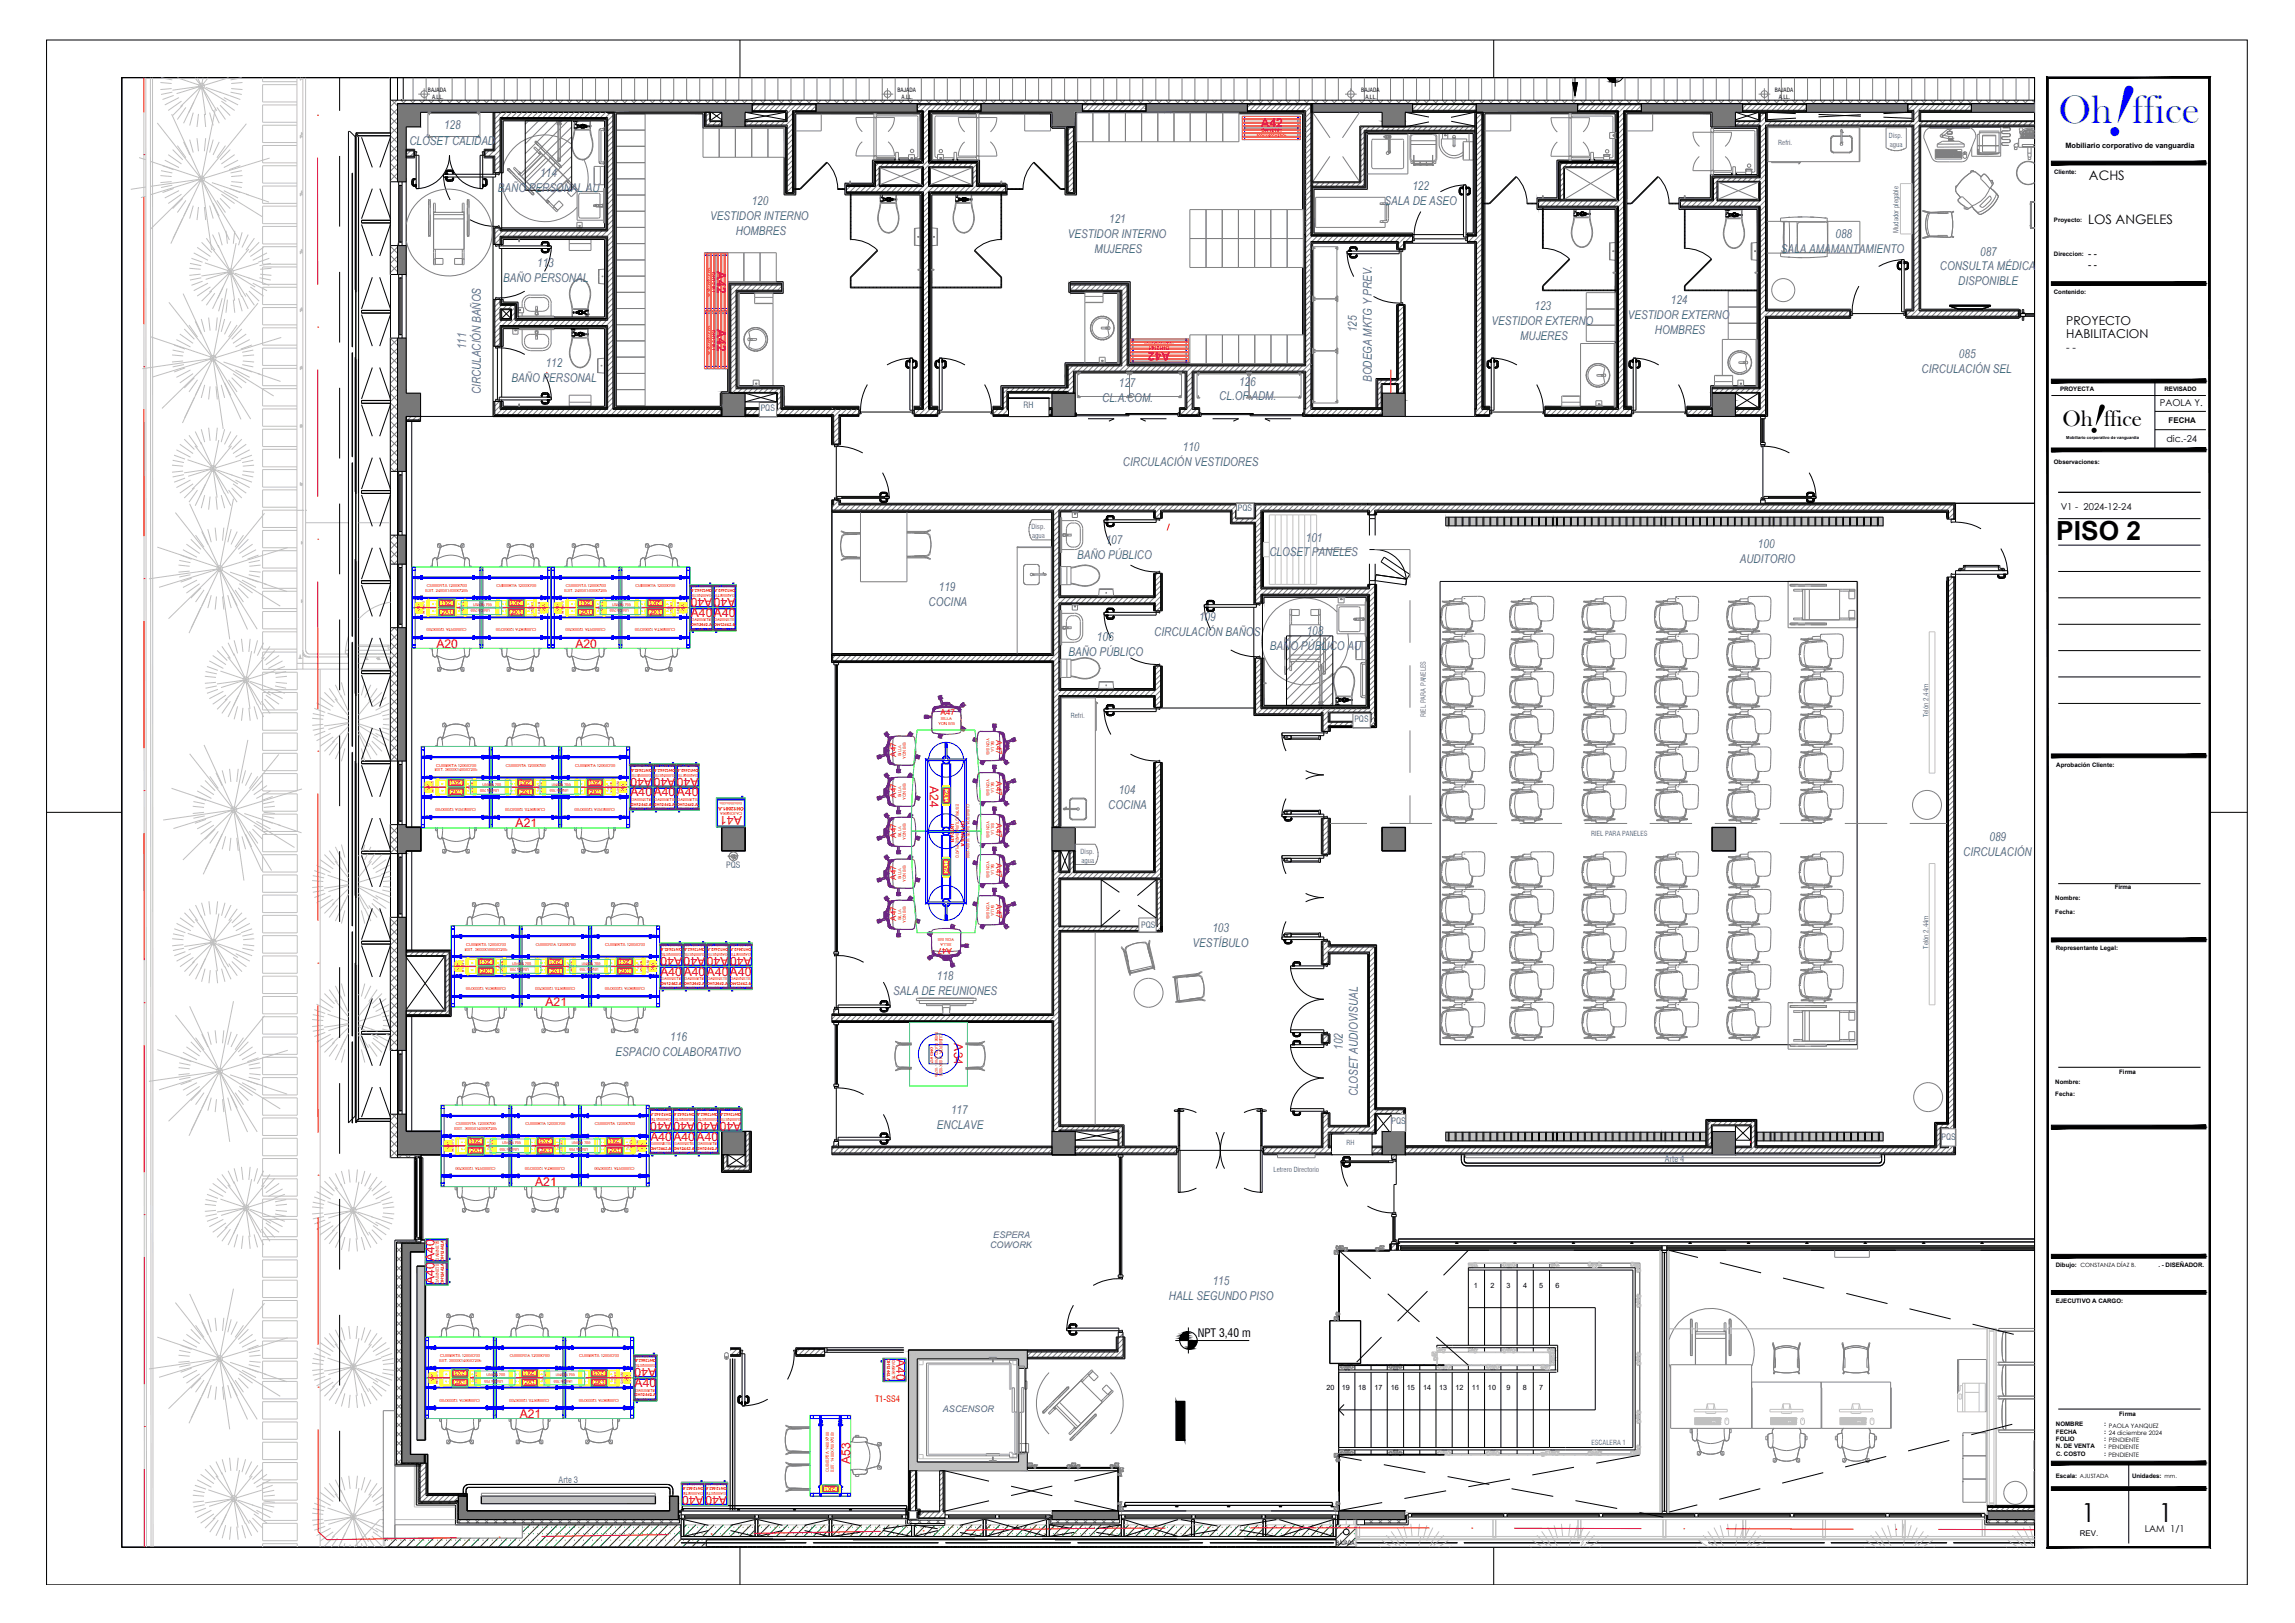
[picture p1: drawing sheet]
<svg xmlns="http://www.w3.org/2000/svg" width="594mm" height="420mm" viewBox="0 0 594 420" stroke-linecap="round" stroke-linejoin="round" font-family="sans-serif">
<defs><g id="words">
<text font-size="20.1" fill="#007fff" x="544.7" y="34.2" transform="rotate(19 544.7 34.2)">!</text>
<text font-size="11.3" x="540.5" y="111.5" transform="rotate(19 540.5 111.5)">!</text>
<text font-size="10.5" fill="#007fff" x="532.8" y="31.9">Oh ffice</text>
<g font-size="6.8">
<text x="532.3" y="139.8">PISO 2</text>
<text x="538.7" y="394">1</text>
<text x="558.7" y="394">1</text>
</g>
<text font-size="5.9" x="533.9" y="110.2">Oh ffice</text>
<g font-size="3.4">
<text x="540.8" y="46.7">ACHS</text>
<text x="540.5" y="58">LOS ANGELES</text>
</g>
<g font-size="3.2">
<text x="534.9" y="87.6">HABILITACION</text>
<text x="534.9" y="84.2">PROYECTO</text>
</g>
<g font-size="3.1" fill="#4a66ac">
<text x="115" y="33.5">128</text>
<text x="106" y="37.4">CLÓSET CALIDAD</text>
<text x="139.9" y="45.7">114</text>
<text x="128.9" y="49.6">BAÑO PERSONAL AU</text>
<text x="194.6" y="53">120</text>
<text x="358.4" y="53.1">SALA DE ASEO</text>
<text x="365.6" y="49.2">122</text>
<text x="183.8" y="56.8">VESTIDOR INTERNO</text>
<text x="287.1" y="57.6">121</text>
<text x="190.4" y="60.7">HOMBRES</text>
<text x="276.4" y="61.5">VESTIDOR INTERNO</text>
<text x="283.3" y="65.4">MUJERES</text>
<text x="461" y="65.5">SALA AMAMANTAMIENTO</text>
<text x="475.1" y="61.6">088</text>
<text x="139.1" y="69.2">113</text>
<text x="502.1" y="70">CONSULTA MÉDICA</text>
<text x="512.6" y="66.2">087</text>
<text x="130.2" y="73.1">BAÑO PERSONAL</text>
<text x="506.9" y="73.9">DISPONIBLE</text>
<text x="397.2" y="80.4">123</text>
<text x="421.4" y="82.7">VESTIDOR EXTERNO</text>
<text x="432.5" y="78.8">124</text>
<text x="351.2" y="86" transform="rotate(-90 351.2 86)">125</text>
<text x="386.1" y="84.2">VESTIDOR EXTERNO</text>
<text x="393.5" y="88.1">MUJERES</text>
<text x="428.4" y="86.5">HOMBRES</text>
<text x="120.6" y="90.5" transform="rotate(-90 120.6 90.5)">111</text>
<text x="141.3" y="94.9">112</text>
<text x="507.1" y="92.6">085</text>
<text x="132.4" y="98.8">BAÑO PERSONAL</text>
<text x="289.6" y="100.1">127</text>
<text x="320.7" y="99.8">126</text>
<text x="355.1" y="98.9" transform="rotate(-90 355.1 98.9)">BODEGA MKTG Y PREV.</text>
<text x="497.4" y="96.5">CIRCULACIÓN SEL</text>
<text x="124.5" y="102.1" transform="rotate(-90 124.5 102.1)">CIRCULACIÓN BAÑOS</text>
<text x="285.3" y="104">CL.A.COM.</text>
<text x="315.6" y="103.7">CL.OF.ADM.</text>
<text x="306.2" y="116.8">110</text>
<text x="290.7" y="120.6">CIRCULACIÓN VESTIDORES</text>
<text x="286.2" y="141">107</text>
<text x="338" y="140.2">101</text>
<text x="455.1" y="141.9">100</text>
<text x="278.8" y="144.8">BAÑO PÚBLICO</text>
<text x="328.6" y="144">CLOSET PANELES</text>
<text x="450.4" y="145.7">AUDITORIO</text>
<text x="243" y="153">119</text>
<text x="240.4" y="156.9">COCINA</text>
<text x="310.4" y="160.7">109</text>
<text x="284" y="165.9">106</text>
<text x="298.8" y="164.6">CIRCULACIÓN BAÑOS</text>
<text x="338.3" y="164.5">108</text>
<text x="276.6" y="169.8">BAÑO PÚBLICO</text>
<text x="328.7" y="168.3">BAÑO PÚBLICO AU</text>
<text x="286.9" y="209.4">COCINA</text>
<text x="289.6" y="205.5">104</text>
<text x="508.2" y="221.5">CIRCULACIÓN</text>
<text x="515" y="217.6">089</text>
<text x="308.7" y="245.3">VESTÍBULO</text>
<text x="313.8" y="241.4">103</text>
<text x="231.2" y="257.5">SALA DE REUNIONES</text>
<text x="242.5" y="253.6">118</text>
<text x="173.5" y="269.6">116</text>
<text x="159.3" y="273.4">ESPACIO COLABORATIVO</text>
<text x="347.6" y="271.7" transform="rotate(-90 347.6 271.7)">102</text>
<text x="351.5" y="283.8" transform="rotate(-90 351.5 283.8)">CLOSET AUDIOVISUAL</text>
<text x="242.5" y="292.2">ENCLAVE</text>
<text x="246.2" y="288.3">117</text>
<text x="313.9" y="332.6">115</text>
<text x="302.6" y="336.5">HALL SEGUNDO PISO</text>
</g>
<g font-size="3.1" fill="#f00">
<text x="326.3" y="32.8">A42</text>
<text x="185.6" y="70.2" transform="rotate(90 185.6 70.2)">A42</text>
<text x="185.6" y="85.2" transform="rotate(90 185.6 85.2)">A42</text>
<text x="302.9" y="91" transform="rotate(-180 302.9 91)">A42</text>
<text x="184.4" y="154.9" transform="rotate(-180 184.4 154.9)">A40</text>
<text x="190.4" y="154.9" transform="rotate(-180 190.4 154.9)">A40</text>
<text x="178.8" y="159.7">A40</text>
<text x="184.8" y="159.7">A40</text>
<text x="113" y="167.7">A20</text>
<text x="149" y="167.7">A20</text>
<text x="168.8" y="201.4" transform="rotate(-180 168.8 201.4)">A40</text>
<text x="174.8" y="201.4" transform="rotate(-180 174.8 201.4)">A40</text>
<text x="180.8" y="201.4" transform="rotate(-180 180.8 201.4)">A40</text>
<text x="240.7" y="203.6" transform="rotate(90 240.7 203.6)">A24</text>
<text x="163.2" y="206.2">A40</text>
<text x="169.2" y="206.2">A40</text>
<text x="175.2" y="206.2">A40</text>
<text x="133.5" y="214.1">A21</text>
<text x="192" y="211.4" transform="rotate(-180 192 211.4)">A41</text>
<text x="176.6" y="247.8" transform="rotate(-180 176.6 247.8)">A40</text>
<text x="182.5" y="247.8" transform="rotate(-180 182.5 247.8)">A40</text>
<text x="188.5" y="247.8" transform="rotate(-180 188.5 247.8)">A40</text>
<text x="194.5" y="247.8" transform="rotate(-180 194.5 247.8)">A40</text>
<text x="171" y="252.6">A40</text>
<text x="177" y="252.6">A40</text>
<text x="183" y="252.6">A40</text>
<text x="189" y="252.6">A40</text>
<text x="141.2" y="260.5">A21</text>
<text x="247" y="270.1" transform="rotate(90 247 270.1)">A34</text>
<text x="173.9" y="290.5" transform="rotate(-180 173.9 290.5)">A40</text>
<text x="179.9" y="290.5" transform="rotate(-180 179.9 290.5)">A40</text>
<text x="185.9" y="290.5" transform="rotate(-180 185.9 290.5)">A40</text>
<text x="191.9" y="290.5" transform="rotate(-180 191.9 290.5)">A40</text>
<text x="168.3" y="295.3">A40</text>
<text x="174.3" y="295.3">A40</text>
<text x="180.3" y="295.3">A40</text>
<text x="138.5" y="307">A21</text>
<text x="112.5" y="326.5" transform="rotate(-90 112.5 326.5)">A40</text>
<text x="112.5" y="332.4" transform="rotate(-90 112.5 332.4)">A40</text>
<text x="232.1" y="351.9" transform="rotate(90 232.1 351.9)">A40</text>
<text x="164.3" y="359.1">A40</text>
<text x="169.8" y="354.3" transform="rotate(-180 169.8 354.3)">A40</text>
<text x="134.5" y="367.1">A21</text>
<text x="220" y="379" transform="rotate(-90 220 379)">A53</text>
<text x="182.1" y="387.3" transform="rotate(-180 182.1 387.3)">A40</text>
<text x="188.2" y="387.3" transform="rotate(-180 188.2 387.3)">A40</text>
</g>
<text font-size="3" x="310" y="346">NPT 3,40 m</text>
<text font-size="2.7" x="534.9" y="90.9">- -</text>
<g font-size="2.5">
<text x="540.5" y="66.5">- -</text>
<text x="540.5" y="69.5">- -</text>
</g>
<g font-size="2.4">
<text x="559.1" y="105.2">PAOLA Y.</text>
<text x="560.8" y="114.5">dic.-24</text>
<text x="533.4" y="132.1">V1 - 2024-12-24</text>
<text x="555.2" y="396.5">LAM 1/1</text>
</g>
<g font-size="2.4" fill="#4a66ac">
<text x="256.3" y="323.2">COWORK</text>
<text x="257.1" y="320.4">ESPERA</text>
<text x="244.1" y="365.5">ASCENSOR</text>
</g>
<g font-size="2.2" fill="#4a66ac">
<text x="196.9" y="106.3">PQS</text>
<text x="265" y="105.7">RH</text>
<text x="320.4" y="132.4">PQS</text>
<text x="350.6" y="186.8">PQS</text>
<text x="188" y="224.7">PQS</text>
<text x="295.4" y="240.2">PQS</text>
<text x="360.2" y="290.9">PQS</text>
<text x="502.6" y="295.2">PQS</text>
<text x="431" y="300.8">Arte 4</text>
<text x="144.6" y="384">Arte 3</text>
</g>
<text font-size="2.2" fill="#f00" x="226.5" y="363">T1-SS4</text>
<g font-size="2.1" fill="#f00">
<text x="243.5" y="185.1">A47</text>
<text x="257.9" y="191.6" transform="rotate(90 257.9 191.6)">A47</text>
<text x="232" y="195.9" transform="rotate(-90 232 195.9)">A47</text>
<text x="257.9" y="202.3" transform="rotate(90 257.9 202.3)">A47</text>
<text x="232" y="206.5" transform="rotate(-90 232 206.5)">A47</text>
<text x="257.9" y="213.1" transform="rotate(90 257.9 213.1)">A47</text>
<text x="232" y="216.9" transform="rotate(-90 232 216.9)">A47</text>
<text x="232" y="227.7" transform="rotate(-90 232 227.7)">A47</text>
<text x="257.9" y="223.5" transform="rotate(90 257.9 223.5)">A47</text>
<text x="232" y="238.4" transform="rotate(-90 232 238.4)">A47</text>
<text x="257.9" y="234.1" transform="rotate(90 257.9 234.1)">A47</text>
<text x="246.4" y="245.4" transform="rotate(-180 246.4 245.4)">A47</text>
</g>
<g font-size="2">
<text x="561.4" y="109.6">FECHA</text>
<text x="538.4" y="397.7">REV.</text>
</g>
<g font-size="1.9">
<text x="534.7" y="38.2">Mobiliario corporativo de vanguardia</text>
<text x="381.5" y="333.4">1</text>
<text x="385.9" y="333.4">2</text>
<text x="390" y="333.4">3</text>
<text x="394.3" y="333.4">4</text>
<text x="398.4" y="333.4">5</text>
<text x="402.6" y="333.4">6</text>
<text x="343.4" y="359.9">20</text>
<text x="347.4" y="359.9">19</text>
<text x="351.6" y="359.9">18</text>
<text x="355.8" y="359.9">17</text>
<text x="360" y="359.9">16</text>
<text x="364.2" y="359.9">15</text>
<text x="368.4" y="359.9">14</text>
<text x="372.6" y="359.9">13</text>
<text x="376.8" y="359.9">12</text>
<text x="381" y="359.9">11</text>
<text x="385.2" y="359.9">10</text>
<text x="390" y="359.9">9</text>
<text x="394.2" y="359.9">8</text>
<text x="398.4" y="359.9">7</text>
</g>
<g font-size="1.8" fill="#4a66ac">
<text x="489" y="35.8">Disp.</text>
<text x="460.3" y="37.5">Refri.</text>
<text x="489.2" y="38">agua</text>
<text x="491.4" y="60.4" transform="rotate(-90 491.4 60.4)">Mudador plegable</text>
<text x="267" y="137.1">Disp.</text>
<text x="267.2" y="139.2">agua</text>
<text x="277.2" y="185.9">Refri.</text>
<text x="369" y="185.7" transform="rotate(-90 369 185.7)">RIEL PARA PANELES</text>
<text x="499.2" y="185.6" transform="rotate(-90 499.2 185.6)">Telón 2.44m</text>
<text x="279.7" y="221.2">Disp.</text>
<text x="411.9" y="216.4">RIEL PARA PANELES</text>
<text x="279.9" y="223.3">agua</text>
<text x="499.2" y="245.6" transform="rotate(-90 499.2 245.6)">Telón 2.44m</text>
<text x="348.5" y="296.5">RH</text>
<text x="329.7" y="303.5">Letrero Directorio</text>
<text x="412" y="374">ESCALERA 1</text>
</g>
<g font-size="1.6">
<text x="531.7" y="45.1">Cliente:</text>
<text x="531.7" y="57.3">Proyecto:</text>
<text x="531.7" y="66.3">Direccion:</text>
<text x="531.7" y="76.1">Contenido:</text>
<text x="533.3" y="101.3">PROYECTA</text>
<text x="560.3" y="101.3">REVISADO</text>
<text x="531.7" y="120">Observaciones:</text>
<text x="532.3" y="198.5">Aprobación Cliente:</text>
<text x="532" y="233">Nombre:</text>
<text x="547.4" y="230.1">Firma</text>
<text x="532" y="236.5">Fecha:</text>
<text x="532.2" y="246">Representante Legal:</text>
<text x="532" y="280.6">Nombre:</text>
<text x="548.6" y="278.2">Firma</text>
<text x="532" y="283.8">Fecha:</text>
<text x="532.2" y="327.9">Dibujo: CONSTANZA DÍAZ B.</text>
<text x="558.7" y="328.1">. - DISEÑADOR.</text>
<text x="532.2" y="337.3">EJECUTIVO A CARGO:</text>
<text x="532.2" y="369.2">NOMBRE</text>
<text x="532.2" y="371.2">FECHA</text>
<text x="544.6" y="369.2">: PAOLA YANQUEZ</text>
<text x="544.6" y="371.2">: 24 diciembre 2024</text>
<text x="548.6" y="366.6">Firma</text>
<text x="532.2" y="373.1">FOLIO</text>
<text x="532.2" y="375">N. DE VENTA</text>
<text x="532.2" y="376.9">C. COSTO</text>
<text x="544.6" y="373.1">: PENDIENTE</text>
<text x="544.6" y="375">: PENDIENTE</text>
<text x="544.6" y="376.9">: PENDIENTE</text>
<text x="532.2" y="382.5">Escala: AJUSTADA</text>
<text x="551.9" y="382.5">Unidades: mm.</text>
</g>
<g font-size="1.5">
<text x="110.8" y="23.8">BAJADA</text>
<text x="232.3" y="23.8">BAJADA</text>
<text x="352.4" y="23.8">BAJADA</text>
<text x="459.4" y="23.8">BAJADA</text>
<text x="111.8" y="25.6">A.LL.</text>
<text x="233.4" y="25.6">A.LL.</text>
<text x="353.4" y="25.6">A.LL.</text>
<text x="460.4" y="25.6">A.LL.</text>
<text x="345.9" y="399.9">BAJADA</text>
<text x="346.9" y="401.8">A.LL.</text>
</g>
<g font-size="1.5" fill="#f00">
<text x="116.8" y="155.6" transform="rotate(-180 116.8 155.6)">2X1</text>
<text x="134.8" y="155.6" transform="rotate(-180 134.8 155.6)">2X1</text>
<text x="152.8" y="155.6" transform="rotate(-180 152.8 155.6)">2X1</text>
<text x="170.8" y="155.6" transform="rotate(-180 170.8 155.6)">2X1</text>
<text x="114.4" y="159">2X1</text>
<text x="132.4" y="159">2X1</text>
<text x="150.4" y="159">2X1</text>
<text x="168.4" y="159">2X1</text>
<text x="119.2" y="202.1" transform="rotate(-180 119.2 202.1)">2X1</text>
<text x="137.2" y="202.1" transform="rotate(-180 137.2 202.1)">2X1</text>
<text x="155.2" y="202.1" transform="rotate(-180 155.2 202.1)">2X1</text>
<text x="116.8" y="205.5">2X1</text>
<text x="134.8" y="205.5">2X1</text>
<text x="152.8" y="205.5">2X1</text>
<text x="244.5" y="204.8" transform="rotate(90 244.5 204.8)">2X1</text>
<text x="245.3" y="225.7" transform="rotate(-90 245.3 225.7)">2X1</text>
<text x="124.6" y="251.9">2X1</text>
<text x="127" y="248.5" transform="rotate(-180 127 248.5)">2X1</text>
<text x="142.6" y="251.9">2X1</text>
<text x="145" y="248.5" transform="rotate(-180 145 248.5)">2X1</text>
<text x="160.6" y="251.9">2X1</text>
<text x="163" y="248.5" transform="rotate(-180 163 248.5)">2X1</text>
<text x="121.9" y="298.4">2X1</text>
<text x="124.3" y="295" transform="rotate(-180 124.3 295)">2X1</text>
<text x="139.9" y="298.4">2X1</text>
<text x="142.3" y="295" transform="rotate(-180 142.3 295)">2X1</text>
<text x="157.9" y="298.4">2X1</text>
<text x="160.3" y="295" transform="rotate(-180 160.3 295)">2X1</text>
<text x="117.9" y="358.4">2X1</text>
<text x="120.3" y="355" transform="rotate(-180 120.3 355)">2X1</text>
<text x="135.9" y="358.4">2X1</text>
<text x="138.3" y="355" transform="rotate(-180 138.3 355)">2X1</text>
<text x="153.9" y="358.4">2X1</text>
<text x="156.3" y="355" transform="rotate(-180 156.3 355)">2X1</text>
<text x="216.2" y="384.9" transform="rotate(-180 216.2 384.9)">2X1</text>
</g>
<g font-size="1.3" fill="#f00">
<text x="326.5" y="34.1">OH12161</text>
<text x="184.3" y="70.4" transform="rotate(90 184.3 70.4)">OH12161</text>
<text x="184.3" y="85.4" transform="rotate(90 184.3 85.4)">OH12161</text>
<text x="302.7" y="89.7" transform="rotate(-180 302.7 89.7)">OH12161</text>
<text x="192.6" y="208.9" transform="rotate(-180 192.6 208.9)">OH12001.A</text>
<text x="246.1" y="213.4" transform="rotate(90 246.1 213.4)">INT2471</text>
<text x="248.8" y="212.4" transform="rotate(90 248.8 212.4)">OH11406.A</text>
</g>
<text font-size="1.1" x="534.9" y="113.7">Mobiliario corporativo de vanguardia</text>
<g font-size="1" fill="#f00">
<text x="325.2" y="35.5">1000X400X450h</text>
<text x="183" y="69.1" transform="rotate(90 183 69.1)">1000X400X450h</text>
<text x="183" y="84.1" transform="rotate(90 183 84.1)">1000X400X450h</text>
<text x="304" y="88.4" transform="rotate(-180 304 88.4)">1000X400X450h</text>
<text x="110.2" y="153.2">EST. 2400X1400X725h</text>
<text x="110.5" y="152">CUBIERTA 1200X700</text>
<text x="128.5" y="152">CUBIERTA 1200X700</text>
<text x="146.2" y="153.2">EST. 2400X1400X725h</text>
<text x="146.5" y="152">CUBIERTA 1200X700</text>
<text x="164.5" y="152">CUBIERTA 1200X700</text>
<text x="184.3" y="153.8" transform="rotate(-180 184.3 153.8)">GABINETE</text>
<text x="184.4" y="152.5" transform="rotate(-180 184.4 152.5)">OH12442.A</text>
<text x="190.3" y="153.8" transform="rotate(-180 190.3 153.8)">GABINETE</text>
<text x="190.4" y="152.5" transform="rotate(-180 190.4 152.5)">OH12442.A</text>
<text x="108.8" y="158.2" transform="rotate(-90 108.8 158.2)">V.R</text>
<text x="140.4" y="156.4" transform="rotate(90 140.4 156.4)">V.R</text>
<text x="144.8" y="158.2" transform="rotate(-90 144.8 158.2)">V.R</text>
<text x="176.4" y="156.4" transform="rotate(90 176.4 156.4)">V.R</text>
<text x="178.9" y="160.9">GABINETE</text>
<text x="184.9" y="160.9">GABINETE</text>
<text x="120.8" y="162.7" transform="rotate(-180 120.8 162.7)">CUBIERTA 1200X700</text>
<text x="138.8" y="162.7" transform="rotate(-180 138.8 162.7)">CUBIERTA 1200X700</text>
<text x="156.7" y="162.7" transform="rotate(-180 156.7 162.7)">CUBIERTA 1200X700</text>
<text x="174.7" y="162.7" transform="rotate(-180 174.7 162.7)">CUBIERTA 1200X700</text>
<text x="178.8" y="162.1">OH12442.A</text>
<text x="184.8" y="162.1">OH12442.A</text>
<text x="242.9" y="187.6">YON S/B</text>
<text x="243.5" y="186.3">SILLA</text>
<text x="255.4" y="191.1" transform="rotate(90 255.4 191.1)">YON S/B</text>
<text x="256.6" y="191.7" transform="rotate(90 256.6 191.7)">SILLA</text>
<text x="233.3" y="195.8" transform="rotate(-90 233.3 195.8)">SILLA</text>
<text x="234.5" y="196.4" transform="rotate(-90 234.5 196.4)">YON S/B</text>
<text x="112.6" y="199.7">EST. 3600X1400X725h</text>
<text x="112.9" y="198.4">CUBIERTA 1200X700</text>
<text x="130.9" y="198.4">CUBIERTA 1200X700</text>
<text x="148.9" y="198.4">CUBIERTA 1200X700</text>
<text x="160.8" y="202.9" transform="rotate(90 160.8 202.9)">V.R</text>
<text x="168.7" y="200.3" transform="rotate(-180 168.7 200.3)">GABINETE</text>
<text x="168.8" y="199" transform="rotate(-180 168.8 199)">OH12442.A</text>
<text x="174.7" y="200.3" transform="rotate(-180 174.7 200.3)">GABINETE</text>
<text x="174.8" y="199" transform="rotate(-180 174.8 199)">OH12442.A</text>
<text x="180.7" y="200.3" transform="rotate(-180 180.7 200.3)">GABINETE</text>
<text x="180.8" y="199" transform="rotate(-180 180.8 199)">OH12442.A</text>
<text x="255.4" y="201.7" transform="rotate(90 255.4 201.7)">YON S/B</text>
<text x="256.6" y="202.3" transform="rotate(90 256.6 202.3)">SILLA</text>
<text x="111.2" y="204.6" transform="rotate(-90 111.2 204.6)">V.R</text>
<text x="123.1" y="209.2" transform="rotate(-180 123.1 209.2)">CUBIERTA 1200X700</text>
<text x="141.1" y="209.2" transform="rotate(-180 141.1 209.2)">CUBIERTA 1200X700</text>
<text x="159.1" y="209.2" transform="rotate(-180 159.1 209.2)">CUBIERTA 1200X700</text>
<text x="163.2" y="208.6">OH12442.A</text>
<text x="163.4" y="207.3">GABINETE</text>
<text x="169.2" y="208.6">OH12442.A</text>
<text x="169.4" y="207.3">GABINETE</text>
<text x="175.2" y="208.6">OH12442.A</text>
<text x="175.3" y="207.3">GABINETE</text>
<text x="233.3" y="206.4" transform="rotate(-90 233.3 206.4)">SILLA</text>
<text x="234.5" y="207" transform="rotate(-90 234.5 207)">YON S/B</text>
<text x="247.5" y="208.2" transform="rotate(90 247.5 208.2)">ESTRUCTURA BASE PLATO</text>
<text x="250.2" y="208.2" transform="rotate(90 250.2 208.2)">CUBIERTA BOTE 3500X1200</text>
<text x="192.1" y="210.3" transform="rotate(-180 192.1 210.3)">CAJONERA</text>
<text x="255.4" y="212.5" transform="rotate(90 255.4 212.5)">YON S/B</text>
<text x="256.6" y="213.2" transform="rotate(90 256.6 213.2)">SILLA</text>
<text x="233.3" y="216.8" transform="rotate(-90 233.3 216.8)">SILLA</text>
<text x="234.5" y="217.5" transform="rotate(-90 234.5 217.5)">YON S/B</text>
<text x="233.3" y="227.6" transform="rotate(-90 233.3 227.6)">SILLA</text>
<text x="255.4" y="222.9" transform="rotate(90 255.4 222.9)">YON S/B</text>
<text x="256.6" y="223.5" transform="rotate(90 256.6 223.5)">SILLA</text>
<text x="234.5" y="228.2" transform="rotate(-90 234.5 228.2)">YON S/B</text>
<text x="255.4" y="233.6" transform="rotate(90 255.4 233.6)">YON S/B</text>
<text x="233.3" y="238.3" transform="rotate(-90 233.3 238.3)">SILLA</text>
<text x="234.5" y="238.9" transform="rotate(-90 234.5 238.9)">YON S/B</text>
<text x="256.6" y="234.2" transform="rotate(90 256.6 234.2)">SILLA</text>
<text x="120.7" y="244.8">CUBIERTA 1200X700</text>
<text x="138.7" y="244.8">CUBIERTA 1200X700</text>
<text x="156.7" y="244.8">CUBIERTA 1200X700</text>
<text x="176.6" y="245.4" transform="rotate(-180 176.6 245.4)">OH12442.A</text>
<text x="182.6" y="245.4" transform="rotate(-180 182.6 245.4)">OH12442.A</text>
<text x="188.6" y="245.4" transform="rotate(-180 188.6 245.4)">OH12442.A</text>
<text x="194.5" y="245.4" transform="rotate(-180 194.5 245.4)">OH12442.A</text>
<text x="246.3" y="244.1" transform="rotate(-180 246.3 244.1)">SILLA</text>
<text x="247" y="242.9" transform="rotate(-180 247 242.9)">YON S/B</text>
<text x="119" y="251" transform="rotate(-90 119 251)">V.R</text>
<text x="120.3" y="246.1">EST. 3600X1400X725h</text>
<text x="168.6" y="249.3" transform="rotate(90 168.6 249.3)">V.R</text>
<text x="176.4" y="246.6" transform="rotate(-180 176.4 246.6)">GABINETE</text>
<text x="182.4" y="246.6" transform="rotate(-180 182.4 246.6)">GABINETE</text>
<text x="188.4" y="246.6" transform="rotate(-180 188.4 246.6)">GABINETE</text>
<text x="194.4" y="246.6" transform="rotate(-180 194.4 246.6)">GABINETE</text>
<text x="130.9" y="255.5" transform="rotate(-180 130.9 255.5)">CUBIERTA 1200X700</text>
<text x="148.9" y="255.5" transform="rotate(-180 148.9 255.5)">CUBIERTA 1200X700</text>
<text x="166.9" y="255.5" transform="rotate(-180 166.9 255.5)">CUBIERTA 1200X700</text>
<text x="171" y="255">OH12442.A</text>
<text x="171.1" y="253.7">GABINETE</text>
<text x="177" y="255">OH12442.A</text>
<text x="177.1" y="253.7">GABINETE</text>
<text x="183" y="255">OH12442.A</text>
<text x="183.1" y="253.7">GABINETE</text>
<text x="189" y="255">OH12442.A</text>
<text x="189.1" y="253.7">GABINETE</text>
<text x="243.2" y="267.6" transform="rotate(90 243.2 267.6)">CUBIERTA 1100X1000</text>
<text x="117.7" y="292.6">EST. 3600X1400X725h</text>
<text x="118" y="291.3">CUBIERTA 1200X700</text>
<text x="136" y="291.3">CUBIERTA 1200X700</text>
<text x="154" y="291.3">CUBIERTA 1200X700</text>
<text x="173.8" y="289.3" transform="rotate(-180 173.8 289.3)">GABINETE</text>
<text x="173.9" y="288.1" transform="rotate(-180 173.9 288.1)">OH12442.A</text>
<text x="179.8" y="289.3" transform="rotate(-180 179.8 289.3)">GABINETE</text>
<text x="179.9" y="288.1" transform="rotate(-180 179.9 288.1)">OH12442.A</text>
<text x="185.7" y="289.3" transform="rotate(-180 185.7 289.3)">GABINETE</text>
<text x="185.9" y="288.1" transform="rotate(-180 185.9 288.1)">OH12442.A</text>
<text x="191.8" y="289.3" transform="rotate(-180 191.8 289.3)">GABINETE</text>
<text x="191.9" y="288.1" transform="rotate(-180 191.9 288.1)">OH12442.A</text>
<text x="116.3" y="297.5" transform="rotate(-90 116.3 297.5)">V.R</text>
<text x="165.9" y="295.8" transform="rotate(90 165.9 295.8)">V.R</text>
<text x="168.3" y="297.7">OH12442.A</text>
<text x="168.4" y="296.4">GABINETE</text>
<text x="174.3" y="297.7">OH12442.A</text>
<text x="174.4" y="296.4">GABINETE</text>
<text x="180.3" y="297.7">OH12442.A</text>
<text x="180.5" y="296.4">GABINETE</text>
<text x="128.3" y="302" transform="rotate(-180 128.3 302)">CUBIERTA 1200X700</text>
<text x="146.2" y="302" transform="rotate(-180 146.2 302)">CUBIERTA 1200X700</text>
<text x="164.2" y="302" transform="rotate(-180 164.2 302)">CUBIERTA 1200X700</text>
<text x="113.6" y="326.3" transform="rotate(-90 113.6 326.3)">GABINETE</text>
<text x="114.9" y="326.5" transform="rotate(-90 114.9 326.5)">OH12442.A</text>
<text x="113.6" y="332.3" transform="rotate(-90 113.6 332.3)">GABINETE</text>
<text x="114.9" y="332.5" transform="rotate(-90 114.9 332.5)">OH12442.A</text>
<text x="113.7" y="352.6">EST. 3600X1400X725h</text>
<text x="113.9" y="351.4">CUBIERTA 1200X700</text>
<text x="131.9" y="351.4">CUBIERTA 1200X700</text>
<text x="149.9" y="351.4">CUBIERTA 1200X700</text>
<text x="169.7" y="353.2" transform="rotate(-180 169.7 353.2)">GABINETE</text>
<text x="169.9" y="351.9" transform="rotate(-180 169.9 351.9)">OH12442.A</text>
<text x="229.7" y="351.9" transform="rotate(90 229.7 351.9)">OH12442.A</text>
<text x="230.9" y="352" transform="rotate(90 230.9 352)">GABINETE</text>
<text x="112.3" y="357.6" transform="rotate(-90 112.3 357.6)">V.R</text>
<text x="161.9" y="355.8" transform="rotate(90 161.9 355.8)">V.R</text>
<text x="124.2" y="362.1" transform="rotate(-180 124.2 362.1)">CUBIERTA 1200X700</text>
<text x="142.2" y="362.1" transform="rotate(-180 142.2 362.1)">CUBIERTA 1200X700</text>
<text x="160.2" y="362.1" transform="rotate(-180 160.2 362.1)">CUBIERTA 1200X700</text>
<text x="164.3" y="361.5">OH12442.A</text>
<text x="164.4" y="360.2">GABINETE</text>
<text x="214.6" y="381" transform="rotate(-90 214.6 381)">CUBIERTA 1400X700</text>
<text x="215.8" y="381.1" transform="rotate(-90 215.8 381.1)">EST. 1400X700X725h</text>
<text x="182" y="386.2" transform="rotate(-180 182 386.2)">GABINETE</text>
<text x="182.2" y="384.9" transform="rotate(-180 182.2 384.9)">OH12442.A</text>
<text x="188" y="386.2" transform="rotate(-180 188 386.2)">GABINETE</text>
<text x="188.2" y="384.9" transform="rotate(-180 188.2 384.9)">OH12442.A</text>
</g>
<g font-size=".9" fill="#f00">
<text x="122.5" y="156.9">UNION 700</text>
<text x="126.8" y="157.8" transform="rotate(-180 126.8 157.8)">UNION 700</text>
<text x="158.4" y="156.9">UNION 700</text>
<text x="162.8" y="157.8" transform="rotate(-180 162.8 157.8)">UNION 700</text>
<text x="124.9" y="203.4">UNION 700</text>
<text x="142.9" y="203.4">UNION 700</text>
<text x="129.2" y="204.2" transform="rotate(-180 129.2 204.2)">UNION 700</text>
<text x="147.2" y="204.2" transform="rotate(-180 147.2 204.2)">UNION 700</text>
<text x="132.6" y="249.7">UNION 700</text>
<text x="136.9" y="250.6" transform="rotate(-180 136.9 250.6)">UNION 700</text>
<text x="150.6" y="249.7">UNION 700</text>
<text x="154.9" y="250.6" transform="rotate(-180 154.9 250.6)">UNION 700</text>
<text x="242" y="267.2" transform="rotate(90 242 267.2)">BASE PLATO ø700 - 1075h</text>
<text x="240.9" y="271" transform="rotate(90 240.9 271)">OH13017</text>
<text x="130" y="296.2">UNION 700</text>
<text x="134.3" y="297.1" transform="rotate(-180 134.3 297.1)">UNION 700</text>
<text x="148" y="296.2">UNION 700</text>
<text x="152.3" y="297.1" transform="rotate(-180 152.3 297.1)">UNION 700</text>
<text x="125.9" y="356.3">UNION 700</text>
<text x="130.2" y="357.2" transform="rotate(-180 130.2 357.2)">UNION 700</text>
<text x="143.9" y="356.3">UNION 700</text>
<text x="148.2" y="357.2" transform="rotate(-180 148.2 357.2)">UNION 700</text>
</g>
<g font-size=".8" fill="#cd6928">
<text x="139.3" y="155.7" transform="rotate(90 139.3 155.7)">INT2473</text>
<text x="175.3" y="155.7" transform="rotate(90 175.3 155.7)">INT2473</text>
<text x="110" y="158.9" transform="rotate(-90 110 158.9)">INT2473</text>
<text x="146" y="158.9" transform="rotate(-90 146 158.9)">INT2473</text>
<text x="159.7" y="202.2" transform="rotate(90 159.7 202.2)">INT2473</text>
<text x="112.3" y="205.3" transform="rotate(-90 112.3 205.3)">INT2473</text>
<text x="120.1" y="251.7" transform="rotate(-90 120.1 251.7)">INT2473</text>
<text x="167.5" y="248.6" transform="rotate(90 167.5 248.6)">INT2473</text>
<text x="117.5" y="298.2" transform="rotate(-90 117.5 298.2)">INT2473</text>
<text x="164.8" y="295.1" transform="rotate(90 164.8 295.1)">INT2473</text>
<text x="113.4" y="358.3" transform="rotate(-90 113.4 358.3)">INT2473</text>
<text x="160.7" y="355.1" transform="rotate(90 160.7 355.1)">INT2473</text>
</g>
<g font-size=".8" fill="#f00">
<text x="190.7" y="151.4" transform="rotate(-180 190.7 151.4)">400X400X1200h400X400X1200h</text>
<text x="178.5" y="163.2">400X400X1200h400X400X1200h</text>
<text x="181.1" y="197.9" transform="rotate(-180 181.1 197.9)">400X400X1200h400X400X1200h400X400X1200h</text>
<text x="162.9" y="209.7">400X400X1200h400X400X1200h400X400X1200h</text>
<text x="192.1" y="207.7" transform="rotate(-180 192.1 207.7)">500X500X425h</text>
<text x="194.9" y="244.3" transform="rotate(-180 194.9 244.3)">400X400X1200h400X400X1200h400X400X1200h400X400X1200h</text>
<text x="170.7" y="256.1">400X400X1200h400X400X1200h400X400X1200h400X400X1200h</text>
<text x="192.2" y="287" transform="rotate(-180 192.2 287)">400X400X1200h400X400X1200h400X400X1200h400X400X1200h</text>
<text x="168" y="298.8">400X400X1200h400X400X1200h400X400X1200h</text>
<text x="116" y="332.8" transform="rotate(-90 116 332.8)">400X400X1200h400X400X1200h</text>
<text x="170.2" y="350.8" transform="rotate(-180 170.2 350.8)">400X400X1200h</text>
<text x="228.6" y="351.5" transform="rotate(90 228.6 351.5)">400X400X1200h</text>
<text x="163.9" y="362.6">400X400X1200h</text>
<text x="188.5" y="383.8" transform="rotate(-180 188.5 383.8)">400X400X1200h400X400X1200h</text>
</g>
<g font-size=".6" fill="#f00">
<text x="119.6" y="155.9" transform="rotate(90 119.6 155.9)">BANDEJA</text>
<text x="137.6" y="155.9" transform="rotate(90 137.6 155.9)">BANDEJA</text>
<text x="155.6" y="155.9" transform="rotate(90 155.6 155.9)">BANDEJA</text>
<text x="173.6" y="155.9" transform="rotate(90 173.6 155.9)">BANDEJA</text>
<text x="118.9" y="156.8" transform="rotate(90 118.9 156.8)">700</text>
<text x="136.8" y="156.8" transform="rotate(90 136.8 156.8)">700</text>
<text x="154.8" y="156.8" transform="rotate(90 154.8 156.8)">700</text>
<text x="172.8" y="156.8" transform="rotate(90 172.8 156.8)">700</text>
<text x="121.3" y="203.3" transform="rotate(90 121.3 203.3)">700</text>
<text x="122" y="202.3" transform="rotate(90 122 202.3)">BANDEJA</text>
<text x="139.3" y="203.3" transform="rotate(90 139.3 203.3)">700</text>
<text x="140" y="202.3" transform="rotate(90 140 202.3)">BANDEJA</text>
<text x="157.3" y="203.3" transform="rotate(90 157.3 203.3)">700</text>
<text x="158" y="202.3" transform="rotate(90 158 202.3)">BANDEJA</text>
<text x="129" y="249.7" transform="rotate(90 129 249.7)">700</text>
<text x="129.8" y="248.7" transform="rotate(90 129.8 248.7)">BANDEJA</text>
<text x="147" y="249.7" transform="rotate(90 147 249.7)">700</text>
<text x="147.8" y="248.7" transform="rotate(90 147.8 248.7)">BANDEJA</text>
<text x="165" y="249.7" transform="rotate(90 165 249.7)">700</text>
<text x="165.8" y="248.7" transform="rotate(90 165.8 248.7)">BANDEJA</text>
<text x="126.4" y="296.1" transform="rotate(90 126.4 296.1)">700</text>
<text x="127.1" y="295.2" transform="rotate(90 127.1 295.2)">BANDEJA</text>
<text x="144.3" y="296.1" transform="rotate(90 144.3 296.1)">700</text>
<text x="145.1" y="295.2" transform="rotate(90 145.1 295.2)">BANDEJA</text>
<text x="162.3" y="296.1" transform="rotate(90 162.3 296.1)">700</text>
<text x="163.1" y="295.2" transform="rotate(90 163.1 295.2)">BANDEJA</text>
<text x="122.3" y="356.2" transform="rotate(90 122.3 356.2)">700</text>
<text x="123" y="355.2" transform="rotate(90 123 355.2)">BANDEJA</text>
<text x="140.3" y="356.2" transform="rotate(90 140.3 356.2)">700</text>
<text x="141" y="355.2" transform="rotate(90 141 355.2)">BANDEJA</text>
<text x="158.3" y="356.2" transform="rotate(90 158.3 356.2)">700</text>
<text x="159" y="355.2" transform="rotate(90 159 355.2)">BANDEJA</text>
</g>
</g></defs>
<path d="M31.5 20.1h495.2v380.4h-495.2z" fill="none" stroke="#000" stroke-width=".26"/>
<g fill="none" stroke="#000" stroke-width=".26">
<path d="M12.1 10.4h569.6v399.9h-569.6zM191.5 10.4v9.7M386.7 10.4v9.7M31.5 20.1h495.2v380.4h-495.2zM571 42.2h.1M571 73.4h.1M557.8 98.8v17.6M571 98.7h.1M531 102.4h40M557.8 111.2h13.2M557.8 106.5h13.2M571 116.4h.1"/>
<path d="M532.8 127.5h36.8M532.8 134.3h36.8M532.8 141.1h36.8M532.8 147.9h36.8M532.8 154.8h36.8M532.8 161.6h36.8M532.8 168.4h36.8M532.8 175.2h36.8M532.8 182.1h36.8M571 195.7h.1M12.1 210.3h19.4M572 210.3h9.7"/>
<path d="M532.8 228.8h36.8M571 243.3h.1M532.8 276.3h36.8M571 291.8h.1M571 334.5h.1M571 325.2h.1M532.8 364.8h36.8M551 378.9v5.9M571 378.7h.1M551 385.8v13.8M571 385.4h.1M191.5 400.5v9.8"/>
<path d="M386.7 400.5v9.8"/>
</g>
<g fill="#000" stroke="#000" stroke-width=".26">
<path d="M529.9 19.9l.3 .4 42-.4zM530.2 20.3l42-.4-.4 .4zM572.2 19.9l-.4 .4 .4 380.4zM571.8 20.3l.4 380.4-.4-.3zM529.9 400.7h42.3l-.4-.3zM529.9 400.7l.3-.3h41.6zM529.9 19.9v380.8l.3-.3zM529.9 19.9l.3 .4v380.1z"/>
<path d="M531 41.7v1l40-1zM531 42.7l40-1v1z"/>
<path d="M531 72.9v1l40-1zM531 73.9l40-1v1z"/>
<path d="M531 98.2v.9l40-.9zM531 99.1l40-.9v.9z"/>
<path d="M531 116v1l40-1zM531 117l40-1v1z"/>
<path d="M531 195.2v1l40-1zM531 196.2l40-1v1z"/>
<path d="M531 242.8v1l40-1zM531 243.8l40-1v1z"/>
<path d="M531 291.3v1l40-1zM531 292.3l40-1v1z"/>
<path d="M531 334.1v1l40-1zM531 335.1l40-1v1z"/>
<path d="M531 324.7v1l40-1zM531 325.7l40-1v1z"/>
<path d="M531 378.3v1l40-1zM531 379.3l40-1v1z"/>
<path d="M531 384.9v1l40-1zM531 385.9l40-1v1z"/>
</g>
<!-- layer: S-COLS -->
<g fill="#787878" stroke="#787878" stroke-width=".26">
<path d="M357.8 26.8l6 4.6v-4.6zM357.8 26.8l6 4.6h-6z"/>
<path d="M357.8 31.4l6 1.4v-1.4zM357.8 31.4l6 1.4h-6z"/>
<path d="M443.2 26.8l6 6v-6zM443.2 26.8l6 6h-6z"/>
<path d="M443.2 101.8l6 1.8v-1.8zM443.2 101.8l6 1.8h-6z"/>
<path d="M443.2 103.6l6 4.2v-4.2zM443.2 103.6l6 4.2h-6z"/>
<path d="M357.8 101.8l6 1.8v-1.8zM357.8 101.8l6 1.8h-6z"/>
<path d="M357.8 103.6l6 4.2v-4.2zM357.8 103.6l6 4.2h-6z"/>
<path d="M272.3 26.8l6 6v-6zM272.3 26.8l6 6h-6z"/>
<path d="M186.8 26.8l6.1 4.6v-4.6zM186.8 26.8l6.1 4.6h-6.1z"/>
<path d="M186.8 31.4l6.1 1.4v-1.4zM186.8 31.4l6.1 1.4h-6.1z"/>
<path d="M102.9 26.8l6 6v-6zM102.9 26.8l6 6h-6z"/>
<path d="M186.8 101.8l6.1 6v-6zM186.8 101.8l6.1 6h-6.1z"/>
<path d="M272.3 101.8l6 5.1v-5.1zM272.3 101.8l6 5.1h-6z"/>
<path d="M272.3 106.9l6 .9v-.9zM272.3 106.9l6 .9h-6z"/>
<path d="M443.2 214.2l6 6v-6zM443.2 214.2l6 6h-6z"/>
<path d="M443.2 292.9l6 6v-6zM443.2 292.9l6 6h-6z"/>
<path d="M357.8 292.9l6 6v-6zM357.8 292.9l6 6h-6z"/>
<path d="M272.3 292.9l6 6v-6zM272.3 292.9l6 6h-6z"/>
<path d="M186.8 292.9l6.1 6v-6zM186.8 292.9l6.1 6h-6.1z"/>
<path d="M186.8 214.2l6.1 6v-6zM186.8 214.2l6.1 6h-6.1z"/>
<path d="M272.3 214.2l6 6v-6zM272.3 214.2l6 6h-6z"/>
<path d="M357.8 214.2l6 1v-1zM357.8 214.2l6 1h-6z"/>
<path d="M357.8 215.2l6 5v-5zM357.8 215.2l6 5h-6z"/>
<path d="M102.9 214.2l6 6v-6zM102.9 214.2l6 6h-6z"/>
<path d="M102.9 101.8l6 6v-6zM102.9 101.8l6 6h-6z"/>
<path d="M102.9 292.9l11.2 6v-6zM102.9 292.9l11.2 6h-11.2z"/>
</g>
<!-- layer: A-WALL-PATT -->
<g fill="#787878" stroke="#787878" stroke-width=".26">
<path d="M510.3 26.8h16.3v2z"/>
<path d="M514.5 391.1h12.1v1.4z"/>
<path d="M104 321.8l6 2.2v-2.2zM104 321.8l6 2.2h-6z"/>
<path d="M104 324l2.2 54.8v-54.8zM104 324l2.2 54.8h-2.2z"/>
<path d="M106.2 376.5l3.8 2.3v-2.3zM106.2 376.5l3.8 2.3h-3.8z"/>
<path d="M118.6 387.4l2.3 6v-6zM118.6 387.4l2.3 6h-2.3z"/>
<path d="M120.9 391.1l54.7 2.3v-2.3zM120.9 391.1l54.7 2.3h-54.7z"/>
<path d="M173.3 387.4l2.3 1.8v-1.8zM173.3 387.4l2.3 1.8h-2.3z"/>
<path d="M173.3 389.2l2.3 1.9v-1.9zM173.3 389.2l2.3 1.9h-2.3z"/>
<path d="M108.9 26.8l77.9 2.3v-2.3zM108.9 26.8l77.9 2.3h-77.9z"/>
<path d="M102.9 32.8l2.2 14.3v-14.3zM102.9 32.8l2.2 14.3h-2.2z"/>
<path d="M102.9 63.6l2.2 7.5v-7.5zM102.9 63.6l2.2 7.5h-2.2z"/>
<path d="M102.9 87.5l2.2 14.3v-14.3zM102.9 87.5l2.2 14.3h-2.2z"/>
<path d="M102.9 107.8l2.2 13.9v-13.9zM102.9 107.8l2.2 13.9h-2.2z"/>
<path d="M102.9 121.7l2.2 .3v-.3zM102.9 121.7l2.2 .3h-2.2z"/>
<path d="M102.9 138.5l2.2 7.2v-7.2zM102.9 138.5l2.2 7.2h-2.2z"/>
<path d="M102.9 145.7l2.2 .3v-.3zM102.9 145.7l2.2 .3h-2.2z"/>
<path d="M424.9 26.8l18.3 1.3v-1.3zM424.9 26.8l18.3 1.3h-18.3z"/>
<path d="M382.1 26.8l26.3 1.3v-1.3zM382.1 26.8l26.3 1.3h-26.3z"/>
<path d="M363.8 26.8l1.9 1.3v-1.3zM363.8 26.8l1.9 1.3h-1.9z"/>
<path d="M424.9 28.1l18.3 1v-1zM424.9 28.1l18.3 1h-18.3z"/>
<path d="M382.1 28.1l26.3 1v-1zM382.1 28.1l26.3 1h-26.3z"/>
<path d="M363.8 28.1l1.9 1v-1zM363.8 28.1l1.9 1h-1.9z"/>
<path d="M449.2 26.8l1.9 1.3v-1.3zM449.2 26.8l1.9 1.3h-1.9z"/>
<path d="M510.3 29.1h16.3v-.3zM510.3 26.8l16.3 2-16.3 .3z"/>
<path d="M467.6 26.8l26.2 2.3v-2.3zM467.6 26.8l26.2 2.3h-26.2z"/>
<path d="M449.2 28.1l1.9 1v-1zM449.2 28.1l1.9 1h-1.9z"/>
<path d="M296.7 26.8l3.2 1.3v-1.3zM296.7 26.8l3.2 1.3h-3.2z"/>
<path d="M296.7 28.1l3.2 1v-1zM296.7 28.1l3.2 1h-3.2z"/>
<path d="M253.9 26.8l17.8 2.3v-2.3zM253.9 26.8l17.8 2.3h-17.8z"/>
<path d="M339.4 26.8l18.4 2.3v-2.3zM339.4 26.8l18.4 2.3h-18.4z"/>
<path d="M302.9 26.8l20 2.3v-2.3zM302.9 26.8l20 2.3h-20z"/>
<path d="M299.9 26.8l1.5 2.3v-2.3zM299.9 26.8l1.5 2.3h-1.5z"/>
<path d="M301.4 26.8l1.5 2.3v-2.3zM301.4 26.8l1.5 2.3h-1.5z"/>
<path d="M278.3 26.8l1.9 1.3v-1.3zM278.3 26.8l1.9 1.3h-1.9z"/>
<path d="M278.3 28.1l1.9 1v-1zM278.3 28.1l1.9 1h-1.9z"/>
<path d="M271.7 26.8l.6 1.3v-1.3zM271.7 26.8l.6 1.3h-.6z"/>
<path d="M271.7 28.1l.6 1v-1zM271.7 28.1l.6 1h-.6z"/>
<path d="M220 26.8l17.4 2.3v-2.3zM220 26.8l17.4 2.3h-17.4z"/>
<path d="M211.2 26.8l8.8 2.3v-2.3zM211.2 26.8l8.8 2.3h-8.8z"/>
<path d="M192.9 26.8l1.8 2.3v-2.3zM192.9 26.8l1.8 2.3h-1.8z"/>
<path d="M102.9 220.2l2.2 .8v-.8zM102.9 220.2l2.2 .8h-2.2z"/>
<path d="M102.9 237.5l2.2 34.4v-34.4zM102.9 237.5l2.2 34.4h-2.2z"/>
<path d="M102.9 288.4l2.2 4.5v-4.5zM102.9 288.4l2.2 4.5h-2.2z"/>
<path d="M102.9 170.2l2.2 26.8v-26.8zM102.9 170.2l2.2 26.8h-2.2z"/>
<path d="M102.9 213.5l2.2 .7v-.7zM102.9 213.5l2.2 .7h-2.2z"/>
<path d="M102.9 162.5l2.2 7.7v-7.7zM102.9 162.5l2.2 7.7h-2.2z"/>
<path d="M272.3 391.1l17.2 1.4v-1.4zM272.3 391.1l17.2 1.4h-17.2z"/>
<path d="M272.3 392.5l17.2 .9v-.9zM272.3 392.5l17.2 .9h-17.2z"/>
<path d="M346.5 391.1l17.3 2.3v-2.3zM346.5 391.1l17.3 2.3h-17.3z"/>
<path d="M514.5 393.4h12.1v-.9zM514.5 391.1l12.1 1.4-12.1 .9z"/>
</g>
<!-- layer: S-COLS -->
<g fill="none" stroke="#000" stroke-width=".26">
<path d="M108.9 26.8h-6v6M108.9 29.1v3.7h-3.8M186.8 26.8h6.1M186.8 29.1v3.7h6.1v-3.7M272.3 26.8h6M272.3 29.1v3.7h6v-3.7M357.8 29.1v3.7h6v-3.7M357.8 26.8h6M443.2 26.8h6M443.2 29.1v3.7h6v-3.7M102.9 101.8v6M105.1 101.8h3.8v6h-3.8"/>
<path d="M186.8 101.8h6.1v6h-6.1zM272.3 101.8h6v6h-6zM357.8 101.8h6v6h-6zM443.2 101.8h6v6h-6zM102.9 214.2v6M105.1 214.2h3.8v6h-3.8M186.8 214.2h6.1v6h-6.1zM272.3 214.2h6v6h-6zM357.8 214.2h6v6h-6zM443.2 214.2h6v6h-6zM102.9 292.9v6h11.2v-6h-9M186.8 292.9h6.1v6h-6.1z"/>
<path d="M272.3 292.9h6v6h-6zM360.2 292.9h-2.4v6h6v-6M443.2 292.9h6v6h-6zM235.6 350v1.3M235.7 350h1.3v1.3l-1.3-.1M235.7 349.9h1.2M235.8 349.9l-.2 .1 .2 1.4h1.3v-1.4l-.2-.1M264.1 350v1.3M264.1 351.2l.2 .2h1.1M264.2 349.9h1.2M264.3 349.9l-.2 .1M265.4 350h-1.3l.1 1.3 1.2 .1"/>
<path d="M265.4 349.9l.2 .1M265.4 350v1.3M265.6 351.2l-.2 .2M235.6 378.5v1.3M235.7 378.4h1.4v1.4h-1.4zM235.7 378.5h1.2M235.8 378.4l-.1 .1M236.9 378.4l.1 1.4-1.3-.1M264.1 378.5v1.3M264.1 379.7l.2 .2h1.1M264.2 378.5h1.2M264.3 378.4l-.1 1.4h1.2"/>
<path d="M265.4 378.4h-1.1l-.2 .1M265.4 378.4l.2 .1M265.4 378.4v1.4M265.6 379.7l-.2 .2M235.2 391.3v1.9M235.2 391.3l.2-.2 2.1 .2M235.2 393.2l.2 .1 2.1-.1M235.4 393.4h1.9M235.4 393.3l-.1-2.1h2v2.1M237.4 391.3v1.9"/>
</g>
<!-- layer: A-DETL-MBND -->
<g fill="none" stroke="#c0c0c0" stroke-width=".26">
<path d="M37.2 20.1l.2 380.4M37.7 20.1l.2 380.4M38.9 20.1l.2 380.4M39.5 20.1l.1 380.4M40.7 31.8l11.4 14.5M41.5 21.4l2.9 .2M41.7 20.1l2.9 .6M44.4 29.6l15 32.5M44.4 22.9l-2.9 .3M44.6 23.9l-2.9 .6M44.7 38.7l2.6 2.7M44.9 24.7l-2.8 1.1"/>
<path d="M45.9 37.7l2.2 3.1M45.9 20.1l6.3 2.2M46.3 25.3l-3.6 1.9M47 26.2l-3.5 2.4M47.3 27.2l-2.6 2.7M47.5 36.7l1.6 3.4M48.1 27.8l-2.2 3.1M49.1 36.1l.9 3.4M50 29.2l-.9 3.3M50.2 26.4l-1.1 2.2M50.4 20.1l1.7 2.2M51 35.8l.4 3.3"/>
<path d="M51.1 20.1l1 2.2M51.4 29.5l-.4 3.4M52.1 22.3l-4.6 9.6M52.1 22.3l3 6.4M52.1 22.3l-7.5 1.1M52.1 22.3l-6.4 1.9M52.1 22.3l-5.4 5.3M52.1 22.3l1.1 7.5M52.1 22.3l4 6.4M52.1 22.3l6.5 4M52.6 20.1l-.5 2.2M52.9 29.5l.3 3.4"/>
<path d="M53.2 35.8l-.3 3.3M53.2 22.6l3.9 1.3M53.9 20.1l-1.8 2.2M54.3 29.2l.9 3.3M55.1 28.5l1.7 3.4M55.2 36.1l-.9 3.4M55.7 28.2l-3.6 18.1M56.2 27.8l2.2 3.1M56.8 36.7l-1.7 3.4M56.9 23.9l2.4 .8M57 27.2l2.6 2.7M57.3 26.2l3.4 2.4"/>
<path d="M57.9 25.3l3.7 1.9M58.4 37.7l-2.2 3.1M59.2 20.1l-7.1 2.2M59.3 24.7l2.9 1.1M59.6 38.7l-2.6 2.7M59.7 23.9l2.9 .6M59.8 22.9l3 .3M62.6 20.1l-2.9 .6M62.8 21.4l-3 .2M63.8 32l-11.7 14.3M68 20.1v1.1h8.9M76.9 21.9h-8.9v4.5h8.9"/>
<path d="M76.9 27.2h-8.9v4.5h8.9M76.9 32.4h-8.9v4.5h8.9M76.9 37.7h-8.9v4.4h8.9M76.9 20.1v153.1h13.3M77.7 35l.1 .8zM77.7 20.1v.7l.1-.7M77.8 35.3h.6M77.8 35.5h.6M77.8 20.3h.6M77.8 20.5h.6M78 34.3l.1 .7zM78.1 34.7h.3"/>
<path d="M78.1 34.6h.3M78.4 20.1v153.1M79.1 20.1v148.2l.3 .7 .6 .3h10.2M100.9 20.1v14.3M100.9 35.2v21.8M36 40.8l1.7 .5M37.7 48.4l-3.8 .6M37.7 50.8l-1.2 .4M38.9 41.8l13.5 4.5M41.5 45.5l2.9 .2M41.7 44.2l2.9 .6M42.1 42.9l2.8 1"/>
<path d="M42.7 41.5l3.6 1.9M43.5 40l3.5 2.4M44.4 47l-2.9 .3M44.6 47.9l-2.9 .6M44.9 48.8l-2.8 1.1M46.3 49.3l-3.6 2M47 50.3l-3.5 2.4M47.3 51.3l-2.6 2.7M47.4 56.4l-2.6 5.4M48.1 51.9l-2.2 3.1M49.1 52.6l-1.6 3.4M50 53.2l-.9 3.4"/>
<path d="M51.4 53.6l-.4 3.4M52.1 46.3l-13.1 1.9M52.1 46.3l-13.1 13M52.1 46.3l-7.9 16.8M52.1 46.3l2.7 18.4M52.1 46.3l9.8 15.7M52.1 46.3l15.7 9.8M52.9 53.6l.3 3.4M54.3 53.2l.9 3.4M54.8 47.3l9.5 3.1M55.1 52.6l1.7 3.4M56.2 51.9l2.2 3.1"/>
<path d="M57 51.3l2.6 2.7M57.3 50.3l3.4 2.4M57.9 49.3l3.7 2M58.5 59.8l.4 3.3M59.3 48.8l2.9 1.1M59.7 47.9l2.9 .6M59.8 47l3 .3M60.7 40l-3.4 2.4M60.8 59.8l-.4 3.3M61.6 41.5l-3.7 1.9M62.2 42.9l-2.9 1M62.6 44.2l-2.9 .6"/>
<path d="M62.8 45.5l-3 .2M63.7 50.3l5.9 2M69.8 40.9l-30.8 9.5M76.9 42.9h-8.9v4.5h8.9M76.9 48.2h-8.9v4.4h8.9M76.9 53.4h-8.9v4.5h8.9M76.9 58.6h-8.9v4.5h8.9M77.7 50l.1 .7zM77.8 50.3h.6M77.8 50.4h.6M78 49.4l.1 .8zM78.1 49.9h.3"/>
<path d="M78.1 49.7h.3M100.9 57.7v13.4h.2M43.7 78.3l11.4 14.5M47.4 76l7.7 16.8M49 69.5l2.9 .2M49.2 68.2l2.9 .6M49.6 66.9l2.8 1M50.2 65.5l3.6 1.9M51 64l3.5 2.4M51.9 71l-2.9 .3M52.1 71.9l-2.9 .6M52.2 62.7l2.6 2.7"/>
<path d="M52.4 72.8l-2.8 1.1M53 68.1l6.8 2.2M53.4 61.7l2.2 3.1M53.8 73.3l-3.6 2M54.5 74.3l-3.5 2.4M54.8 75.3l-2.6 2.7M54.9 64.4l4.7 5.9M55 60.7l1.6 3.4M55.6 75.9l-2.2 3.1M56.5 63.5l3.1 6.8M56.6 60.1l.9 3.4M57.5 77.2l-.9 3.4"/>
<path d="M57.7 74.5l-2.7 5.5M58.7 74.7l-3.6 18.1M58.9 77.6l-.4 3.4M59.6 70.3l3 6.5M59.6 70.3l-7.5 1.1M59.6 70.3l-5.4 5.3M59.6 70.3l-3.2 6.9M59.6 70.3l1.1 7.5M59.6 70.3l4.1 6.5M59.6 70.3l6.5 4M60.4 77.6l.4 3.4M60.7 70.7l3.9 1.3"/>
<path d="M61.1 62.9l-1.5 7.4M61.8 77.2l.9 3.4M62.6 76.6l1.6 3.4M62.7 60.1l-.9 3.4M63.7 75.9l2.2 3.1M64.2 60.7l-1.6 3.4M64.4 72l2.4 .8M64.4 64.5l-4.8 5.8M64.5 75.3l2.6 2.7M64.8 74.3l3.4 2.4M65.4 73.3l3.7 2M65.9 61.7l-2.2 3.1"/>
<path d="M66.8 78.5l-11.7 14.3M66.8 72.8l2.9 1.1M66.9 68.1l-13.7 4.2M67.1 62.7l-2.6 2.7M67.2 71.9l2.9 .6M67.3 71l3 .3M68.2 64l-3.4 2.4M69.1 65.5l-3.7 1.9M69.7 66.9l-2.9 1M70.1 68.2l-2.9 .6M70.3 69.5l-3 .2M76.9 63.9h-8.9v4.5h8.9"/>
<path d="M76.9 69.1h-8.9v4.5h8.9M76.9 74.4h-8.9v4.5h8.9M76.9 79.6h-8.9v4.5h8.9M77.7 80l.1 .7zM77.7 65l.1 .7zM77.8 65.3h.6M77.8 65.4h.6M78 65.3v-.8l.1 .8M78.1 65h.3M78.1 64.8h.3M78.1 79.9h.3M39 87.2l16.4 5.5"/>
<path d="M44.5 91.9l2.9 .2M44.7 90.6l2.9 .6M45.1 89.3l2.8 1.1M45.7 87.9l3.6 1.9M46.6 86.5l3.4 2.4M47.4 93.5l-2.9 .2M47.6 94.4l-2.9 .6M47.7 85.2l2.6 2.6M47.9 95.2l-2.8 1.1M48.9 84.1l2.2 3.2M49.3 95.8l-3.6 1.9M50 96.7l-3.4 2.4"/>
<path d="M50.3 97.8l-2.6 2.6M50.5 83.2l1.6 3.4M51.1 98.3l-2.2 3.2M52.1 82.6l.9 3.3M52.1 99l-1.6 3.4M53 99.6l-.9 3.4M54 82.2l.4 3.4M55.1 92.8l7.3 15.8M55.1 92.8l-18.2 2.6M55.1 92.8l-13.2 12.9M55.1 92.8l-7.9 16.7M55.1 92.8l2.7 18.3"/>
<path d="M55.1 92.8l9.8 15.7M55.1 92.8l15.8 9.7M56.2 82.2l-.3 3.4M57.3 99.6l.9 3.4M57.9 93.7l9.4 3.2M58.1 99l1.7 3.4M58.2 82.6l-.9 3.3M59.2 98.3l2.2 3.2M59.8 83.2l-1.7 3.4M60 97.8l2.6 2.6M60.3 96.7l3.4 2.4M60.9 95.8l3.7 1.9"/>
<path d="M61.4 84.1l-2.2 3.2M62.3 95.2l2.9 1.1M62.6 85.2l-2.6 2.6M62.7 94.4l2.9 .6M62.9 93.5l2.9 .2M63.7 86.5l-3.4 2.4M64.6 87.9l-3.7 1.9M65.2 89.3l-2.9 1.1M65.6 90.6l-2.9 .6M65.8 91.9l-2.9 .2M66.7 96.7l5.9 2M72.8 87.4l-33.3 10.2"/>
<path d="M76.9 84.9h-8.9v4.5h8.9M76.9 90.1h-8.9v4.5h8.9M76.9 95.4h-8.9v4.5h8.9M77.7 94.9l.1 .8zM77.8 95.4h.6M77.8 95.2h.6M77.8 80.2h.6M77.8 80.4h.6M78 80.2v-.5l.1 .5M78 95.2v-.4l.1 .4M78 95.4h.1M78.1 80.1h.3"/>
<path d="M78.1 95.1h.3M101.1 87.5h-.2v16.2M44.7 119.2l2.9 .5M45.1 117.8l2.8 1.1M45.7 116.4l3.6 1.9M46.6 115l3.4 2.4M47.7 113.7l2.6 2.7M48.5 119l6.7 2.3M48.9 112.7l2.2 3.1M50.4 102.8l-2.6 5.4M50.4 115.4l4.7 5.9M50.5 111.7l1.6 3.3"/>
<path d="M52 114.5l3.1 6.8M52.1 111.1l.9 3.4M54 110.7l.4 3.4M54.4 100l-.4 3.4M55.9 100l.3 3.4M56.2 110.7l-.3 3.4M56.6 113.9l-1.5 7.4M58.2 111.1l-.9 3.4M59.8 111.7l-1.7 3.3M59.9 115.4l-4.8 5.9M61.4 112.7l-2.2 3.1M62.4 119.1l-7.3 2.2"/>
<path d="M62.6 113.7l-2.6 2.7M63.7 115l-3.4 2.4M64.6 116.4l-3.7 1.9M65.2 117.8l-2.9 1.1M65.6 119.2l-2.9 .5M76.9 100.6h-8.9v4.5h8.9M76.9 105.9h-8.9v4.4h8.9M76.9 111.1h-8.9v4.5h8.9M76.9 116.3h-8.9v4.5h8.9M77.7 109.9l.1 .8zM77.8 110.2h.6M77.8 110.4h.6"/>
<path d="M78 110.2v-.3l.1 .3M78 110.4v.2l.1-.2M100.9 104.4v22.6M44.5 120.4l2.9 .3M45.4 132.7l11.4 14.5M47.4 121.9l-2.9 .3M47.6 122.9l-2.9 .6M47.9 123.8l-2.8 1M49.1 130.4l15 32.6M49.3 124.3l-3.6 1.9M49.4 139.6l2.6 2.6M50 125.3l-3.4 2.4"/>
<path d="M50.3 126.3l-2.6 2.6M50.6 138.5l2.2 3.2M51.1 126.9l-2.2 3.1M52.2 137.6l1.6 3.4M53 128.2l-.9 3.4M53.2 125.4l-2.7 5.5M53.8 137l.9 3.4M54.4 128.6l-.4 3.3M55.1 121.3l3 6.5M55.1 121.3l-7.4 1.1M55.1 121.3l-6.4 2M55.1 121.3l-5.4 5.3"/>
<path d="M55.1 121.3l-3.2 6.9M55.1 121.3l1.1 7.5M55.1 121.3l4 6.4M55.1 121.3l6.5 4M55.7 136.6l.3 3.4M55.9 128.6l.3 3.3M56.2 121.7l3.9 1.3M57.3 128.2l.9 3.4M57.9 136.6l-.3 3.4M58.1 127.6l1.7 3.3M59.2 126.9l2.2 3.1M59.8 137l-.8 3.4"/>
<path d="M59.9 122.9l5.3 1.9M60 126.3l2.6 2.6M60.3 125.3l3.4 2.4M60.4 129.1l-3.6 18.1M60.9 124.3l3.7 1.9M61.4 137.6l-1.6 3.4M62.7 122.9l2.9 .6M62.9 121.9l2.9 .3M63 138.5l-2.1 3.2M64.3 139.6l-2.6 2.6M65.8 120.4l-2.9 .3M68.5 132.9l-11.7 14.3"/>
<path d="M76.9 121.6h-8.9v4.5h8.9M76.9 126.8h-8.9v4.5h8.9M76.9 137.3h-8.9v4.5h8.9M77.7 124.9l.1 .8zM77.8 125.2h.2M77.8 125.4h.2M78 125l.1 .8zM78.1 125.5h.3M78.1 125.3h.3M78.1 125.2h.3M78.4 132.1h.1M78.4 132.1h-10.4v4.5h8.9"/>
<path d="M79.1 132.1h.1M79.1 135.3h11.1M92.8 135.3h8.1M100.9 127.7v22.6M40.7 141.6l16.4 5.5M46.2 146.3l2.9 .3M46.4 145.1l2.9 .6M46.8 143.7l2.8 1.1M47.4 142.3l3.6 2M48.2 140.9l3.5 2.4M49.1 147.9l-2.9 .2M49.3 148.8l-2.9 .6"/>
<path d="M49.6 149.7l-2.8 1M51 150.2l-3.6 1.9M51.7 151.1l-3.5 2.4M52 152.2l-2.6 2.6M52 157.2l-2.5 5.4M52.8 152.7l-2.2 3.2M53.8 153.5l-1.6 3.3M54.7 154.1l-.9 3.3M56 154.4l-.3 3.4M56.8 147.2l-18.2 2.6M56.8 147.2l-15.6 4.8M56.8 147.2l-13.2 13"/>
<path d="M56.8 147.2l-7.9 16.7M56.8 147.2l2.7 18.3M56.8 147.2l9.8 15.7M56.8 147.2l15.7 9.7M57.6 154.4l.3 3.4M59 154.1l.8 3.3M59.5 148.1l9.5 3.2M59.8 153.5l1.6 3.3M60.9 152.7l2.1 3.2M61.7 152.2l2.6 2.6M62 151.1l3.4 2.4M62.6 150.2l3.7 1.9"/>
<path d="M64 149.7l2.9 1M64.4 148.8l2.9 .6M64.5 147.9l3 .2M65.4 140.9l-3.4 2.4M66.3 142.3l-3.7 2M66.9 143.7l-2.9 1.1M67.3 145.1l-2.9 .6M67.5 146.3l-3 .3M68.4 151.1l5.9 2M74.5 141.8l-17.7 5.4M76.9 153.1h-8.9v4.5h8.9M76.9 142.6h-8.9v4.5h8.9"/>
<path d="M76.9 147.8h-8.9v4.5h8.9M76.9 158.3h-8.9v4.5h8.9M78 140.2l.1 .7zM78 155.3l.1 .7zM78.1 140.6h.3M78.1 140.4h.3M78.1 155.7h.3M78.1 155.6h.3M100.9 151.1v2h.2M101.1 155.9a13.5 13.5 0 0 0-8.2 4.4M53 175.1l2.9 .3M53.2 173.8l2.9 .6"/>
<path d="M53.6 172.5l2.8 1.1M54.2 171.1l3.6 1.9M55.1 169.7l3.4 2.4M55.9 176.6l-2.9 .3M56.1 177.6l-2.9 .6M56.2 168.4l2.6 2.6M56.4 178.5l-2.8 1M57.1 173.7l6.6 2.3M57.4 167.3l2.2 3.2M57.8 179l-3.6 1.9M58.5 179.9l-3.4 2.4M59 170l4.7 6"/>
<path d="M59 166.4l1.6 3.3M60.5 169.1l6.1 13.3M60.6 165.8l.9 3.3M62.5 165.4l.4 3.4M63.7 176l-7.5 1.1M63.7 176l-5.5 5.3M63.7 176l-3.3 6.9M63.7 176l1 7.5M63.7 176l3.9 6.4M63.7 176l6.4 4M64.8 165.4l-.4 3.4M64.8 176.4l3.9 1.3"/>
<path d="M65.1 168.6l-1.4 7.4M66.7 165.8l-.9 3.3M68 174h8.9v4.5h-8.9zM68 179.3h8.9v4.5h-8.9zM68.2 166.4l-1.6 3.3M68.4 177.6l2.4 .8M68.4 170.1l-4.7 5.9M68.8 179.9l3.4 2.4M69.5 179l3.6 1.9M69.9 167.3l-2.2 3.2M70.9 178.5l2.8 1M70.9 173.8l-13.7 4.2"/>
<path d="M71.1 168.4l-2.6 2.6M71.2 177.6l2.9 .6M71.4 176.6l2.9 .3M72.2 169.7l-3.4 2.4M73.1 171.1l-3.6 1.9M73.7 172.5l-2.8 1.1M74.1 173.8l-2.9 .6M74.3 175.1l-2.9 .3M76.9 163.6h-8.9v4.4h8.9M76.9 168.8h-8.9v4.5l8.9-.1M76.9 171.7h13.3M77.3 170.4l.8 .1z"/>
<path d="M77.8 169.7v.7M77.8 169.7h-.2v.7M78.4 168.2l.1 .7 .4 .7 .8 .4 .5 .1M78.4 169l.2 .6 .7 .5h10.8M82.9 173.2v227.3M84 179.2l2.6 2.7M85.2 178.2l2.2 3.1M86.8 177.3l1.6 3.3M88.3 180l1.9 4.2M88.4 176.6l.9 3.4M89.8 169.3l.4 .1M90 169.4v.3"/>
<path d="M90 169.7l.2 .4zM90.2 168.1h.1M90.2 168.1v.2M90.2 168.3h-.8v1M90.2 168v.1M90.2 164.7l-.5 1.9-.3 2.7M92.8 167h7.9l.4 .8M92.8 170.1h7.9M92.8 167.4h7.7M92.8 168.3h8.3M92.8 173.2h8.1M92.8 171.7h8.1"/>
<path d="M92.9 179.4l-.1 .3M94.4 176.6l-.9 3.4M94.6 170.7l.7 .1zM94.9 170.1v.6M95 170.1v.6M96 177.3l-1.6 3.3M97.6 178.2l-2.2 3.1M97.7 170.1v.3M97.7 170.7l.8 .1zM97.9 170.1v.3M98 170.1v.3M98 170.5v.2"/>
<path d="M98.2 170.4h-.8l.8 .1M98.2 170.1v.6M98.9 179.2l-2.6 2.7M99.6 169.3l1.3 .1 .1 .5M100.5 167l.2 1.1M100.6 170.1h.1M100.7 168.1h.4M100.7 170.1h.2M100.9 174.4v22.6M101 170h.1M101 169.9v.1M101.1 170h-.2v3.6"/>
<path d="M101.1 169.3h-8.3M49.1 195.1l11.4 14.6M52.8 192.9l15 32.5M57.5 199.4l.9 3.4M58.8 181l-2.6 2.6M59.4 199l.4 3.4M59.6 181.6l-2.2 3.1M61.5 182.9l-.9 3.3M61.7 180.1l-2.7 5.5M61.7 199l-.4 3.4M62.9 183.2l-.4 3.4M63.6 199.4l-1 3.4"/>
<path d="M64.2 191.5l-3.7 18.2M64.4 183.2l.4 3.4M65.8 182.9l.9 3.3M66.6 182.3l1.6 3.3M67.7 181.6l2.2 3.1M68 184.5h8.9v4.5h-8.9zM68 189.8h8.9v4.5h-8.9zM68 195h8.9v4.5h-8.9zM68.5 181l2.6 2.6M72.2 195.3l-11.7 14.4M80.8 186l2.9 .2M81 184.7l2.9 .6"/>
<path d="M81.4 183.4l2.8 1M81.9 182l3.7 1.9M82.8 180.5l3.5 2.5M83.7 187.5l-2.9 .3M83.9 188.5l-2.9 .5M84.2 189.3l-2.8 1.1M84.8 184.6l5.4 1.8M85.6 189.9l-3.7 1.9M86.3 190.8l-3.5 2.4M86.6 191.8l-2.6 2.7M86.7 180.9l3.5 4.4M87.4 192.4l-2.2 3.1"/>
<path d="M88.4 193.1l-1.6 3.4M89.3 193.7l-.9 3.4M89.4 191l-1 2.2M90.2 187.1l-6.3 .8M90.2 187.3l-5.2 1.5M90.2 188.1l-4.2 4.1M90.2 189.4l-2 4.3M92.8 190l1.6 3.3M92.8 187.4l3.6 1.1M92.8 189.2l2.6 4.1M92.8 187.8l5.1 3.1M93.5 193.7l.9 3.3"/>
<path d="M94.4 193.1l1.6 3.4M95.4 192.4l2.2 3.1M96.1 188.5l2.5 .8M96.2 181l-3.4 4.1M96.3 191.8l2.6 2.7M96.5 190.8l3.5 2.4M97.2 189.9l3.7 1.9M98.6 189.3l2.3 .8M98.7 184.6l-5.9 1.8M99 188.5l1.9 .3M99.1 187.5l1.8 .2M100 180.5l-3.5 2.5"/>
<path d="M100.9 186.1l-1.8 .1M100.9 184.9l-1.9 .4M100.9 182l-3.7 1.9M100.9 183.6l-2.3 .8M44.4 204.1l16.4 5.5M49.9 208.7l2.9 .3M50.1 207.5l2.9 .6M50.4 206.2l2.9 1M51 204.8l3.7 1.9M51.9 203.4l3.5 2.3M52.8 210.3l-2.9 .3M53 211.2l-2.9 .6"/>
<path d="M53.1 202l2.6 2.7M53.3 212.1l-2.9 1M54.3 201l2.2 3.1M54.7 212.6l-3.7 2M55.4 213.6l-3.5 2.4M55.7 214.6l-2.6 2.7M55.7 219.7l-2.5 5.4M55.9 200.1l1.6 3.3M56.5 215.2l-2.2 3.1M57.5 215.9l-1.6 3.4M58.4 216.5l-.9 3.4M59.8 216.9l-.4 3.3"/>
<path d="M60.5 209.7l-18.3 2.6M60.5 209.7l-15.6 4.8M60.5 209.7l-13.1 12.9M60.5 209.7l-7.9 16.6M60.5 209.7l2.6 18.3M60.5 209.7l9.8 15.7M60.5 209.7l15.7 9.7M61.3 216.9l.4 3.3M62.6 216.5l1 3.4M63.2 210.6l9.5 3.1M63.5 215.9l1.6 3.4M64.5 215.2l2.2 3.1"/>
<path d="M65.1 200.1l-1.6 3.3M65.3 214.6l2.7 2.7M65.7 213.6l3.4 2.4M66.4 212.6l3.6 2M66.7 201l-2.2 3.1M67.8 212.1l2.8 1M68 200.3h8.9v4.5h-8.9zM68 205.5h8.9v4.5h-8.9zM68 210.8h8.9v4.5h-8.9zM68 216h8.9v4.5h-8.9zM68 202l-2.7 2.7M68.1 211.2l2.9 .6"/>
<path d="M68.3 210.3l2.8 .3M69.1 203.4l-3.4 2.3M70 204.8l-3.6 1.9M70.6 206.2l-2.8 1M71 207.5l-2.9 .6M71.1 208.7l-2.8 .3M72.1 213.6l5.9 2M78.2 204.2l-17.7 5.5M86.8 219.2l1.6 3.4M88.4 218.6l.9 3.4M94.4 218.6l-.4 1.7M96 219.2l-.5 1.1"/>
<path d="M101.1 213.5h-.2v6.8M45.7 239l3.7 1.9M46.6 237.6l3.5 2.4M47.7 236.3l2.7 2.7M49 235.3l2.2 3.1M50.5 238l4.7 5.9M50.6 234.3l1.6 3.3M52.1 237.1l3.1 6.8M52.2 233.7l.9 3.4M54.1 233.3l.3 3.4M56.3 233.3l-.3 3.4M56.7 236.5l-1.5 7.4"/>
<path d="M58.2 233.7l-.9 3.4M59.8 234.3l-1.6 3.3M60 238l-4.8 5.9M61.4 235.3l-2.2 3.1M62.6 236.3l-2.6 2.7M63.8 237.6l-3.4 2.4M64.7 239l-3.7 1.9M68 221.3h8.9v4.4h-8.9zM68 226.5h8.9v4.5h-8.9zM68 231.7h8.9v4.5h-8.9zM68 237h8.9v4.5h-8.9zM80.8 228l2.9 .2"/>
<path d="M81 226.7l2.9 .6M81.4 225.4l2.8 1M81.9 224l3.7 1.9M82.8 222.5l3.5 2.4M83.7 229.5l-2.9 .3M83.9 230.4l-2.9 .6M84 221.2l2.6 2.7M84.2 231.3l-2.8 1.1M84.8 226.6l5.4 1.8M85.2 220.2l2.2 3.1M85.6 231.8l-3.7 2M86.3 232.8l-3.5 2.4"/>
<path d="M86.6 233.8l-2.6 2.7M86.7 222.9l3.5 4.4M87.4 234.4l-2.2 3.1M88.3 222l1.9 4.2M89.3 235.7l-.9 3.4M89.4 232.9l-2.6 5.5M90.2 229l-6.3 .9M90.2 229.2l-5.2 1.6M90.2 230.1l-4.2 4.1M90.2 231.4l-2 4.3M92.8 232l1.6 3.3M92.8 229.3l3.6 1.2"/>
<path d="M92.8 231.2l2.6 4.1M92.8 229.7l5.1 3.1M92.9 221.4l-.1 .2M93.5 235.7l.9 3.4M93.8 221.1l-.3 .9M94.4 235.1l1.6 3.3M95.2 221.1l-.8 1.5M95.4 234.4l2.2 3.1M96.1 230.4l2.5 .9M96.2 223l-3.4 4.1M96.3 233.8l2.6 2.7M96.5 232.8l3.5 2.4"/>
<path d="M97 221.1l-1.6 2.2M97.2 231.8l3.7 2M97.6 220.2l-.1 .1M98.6 231.3l2.5 .9M98.7 226.6l-5.9 1.8M98.9 221.2l-2.6 2.7M99 230.4l2.1 .5M99.1 229.5l2 .2M100 222.5l-3.5 2.4M100.9 224l-3.7 1.9M101.1 237.5h-.2v6.2M101.1 228l-2 .2"/>
<path d="M101.1 226.9l-2.1 .4M101.1 225.5l-2.5 .9M44.6 243l2.9 .3M44.8 241.8l2.9 .5M45.1 240.4l2.9 1.1M47.5 244.5l-2.9 .3M47.7 245.5l-2.9 .6M48 246.4l-2.9 1M48.6 241.6l6.7 2.3M49.4 246.9l-3.7 1.9M50.1 247.8l-3.5 2.5M50.4 248.9l-2.7 2.6"/>
<path d="M51.2 249.5l-2.2 3.1M52.2 250.2l-1.6 3.3M53.1 250.8l-.9 3.4M53.2 248l-1 2.2M54.4 251.1l-.3 3.4M55.2 243.9l3 6.5M55.2 243.9l-7.5 1.1M55.2 243.9l-6.4 2M55.2 243.9l-5.4 5.3M55.2 243.9l-3.2 6.9M55.2 243.9l1.1 7.5M55.2 243.9l4 6.4"/>
<path d="M55.2 243.9l6.4 4M56 251.1l.3 3.4M56.3 244.3l3.9 1.3M57.3 250.8l.9 3.4M58.2 250.2l1.6 3.3M59.2 249.5l2.2 3.1M59.9 245.5l2.5 .9M60 248.9l2.6 2.6M60.4 247.8l3.4 2.5M60.4 259.2l-3.6 18.1M61 246.9l3.7 1.9M62.4 246.4l2.9 1"/>
<path d="M62.4 241.7l-7.2 2.2M62.7 245.5l2.9 .6M62.9 244.5l2.9 .3M65.3 240.4l-2.9 1.1M65.6 241.8l-2.9 .5M65.8 243l-2.9 .3M68 242.2h8.9v4.5h-8.9zM68 247.5h8.9v4.5h-8.9zM68 252.7h8.9v4.5h-8.9zM68 258h8.9v4.5h-8.9zM81.9 260l3.7 1.9M82.8 258.5l3.5 2.4"/>
<path d="M84 257.2l2.6 2.7M85.2 256.2l2.2 3.1M86.7 258.9l3.5 4.4M86.8 255.2l1.6 3.4M88.3 258l1.9 4.2M88.4 254.6l.9 3.4M92.9 257.4l-.1 .2M94.4 254.6l-.9 3.4M96 255.2l-1.6 3.4M96.2 258.9l-3.4 4.2M97.6 256.2l-2.2 3.1M98.9 257.2l-2.6 2.7"/>
<path d="M100 258.5l-3.5 2.4M100.9 244.4v22.6M100.9 260l-3.7 1.9M40.7 271.7l16.4 5.5M45.4 262.8l11.4 14.5M46.2 276.4l2.9 .3M46.4 275.2l2.9 .5M46.8 273.8l2.8 1.1M47.4 272.4l3.6 1.9M48.2 271l3.5 2.4M49.1 277.9l-2.9 .3M49.1 260.5l7.7 16.8"/>
<path d="M49.3 278.9l-2.9 .6M49.4 269.7l2.6 2.7M49.6 279.8l-2.8 1M50.6 268.6l2.2 3.2M52.2 267.7l1.6 3.3M53.8 267.1l.9 3.4M55.7 266.7l.3 3.4M56.8 277.3l7.3 15.8M56.8 277.3l-18.2 2.6M56.8 277.3l-15.6 4.8M56.8 277.3l-13.2 13M56.8 277.3l-7.9 16.7"/>
<path d="M56.8 277.3l2.7 18.3M56.8 277.3l9.8 15.7M56.8 277.3l15.7 9.7M57.9 266.7l-.3 3.4M59.5 278.2l9.5 3.2M59.8 267.1l-.8 3.4M61.4 267.7l-1.6 3.3M63 268.6l-2.1 3.2M64 279.8l2.9 1M64.3 269.7l-2.6 2.7M64.4 278.9l2.9 .6M64.5 277.9l3 .3"/>
<path d="M65.4 271l-3.4 2.4M66.3 272.4l-3.7 1.9M66.9 273.8l-2.9 1.1M67.3 275.2l-2.9 .5M67.5 276.4l-3 .3M68 263.2h8.9v4.5h-8.9zM68 268.5h8.9v4.5h-8.9zM68 273.7h8.9v4.5h-8.9zM68 279h8.9v4.4h-8.9zM68.5 263l-11.7 14.3M74.5 271.9l-17.7 5.4M80.8 263.9l2.9 .3"/>
<path d="M81 262.7l2.9 .6M81.4 261.4l2.8 1M83.7 265.5l-2.9 .3M83.9 266.4l-2.9 .6M84.2 267.3l-2.8 1M84.8 262.5l5.4 1.9M85.6 267.8l-3.7 1.9M86.3 268.8l-3.5 2.4M86.6 269.8l-2.6 2.6M87.4 270.4l-2.2 3.1M89.3 271.7l-.9 3.4M89.4 268.9l-2.6 5.5"/>
<path d="M90.2 265l-6.3 .9M90.2 265.2l-5.2 1.6M90.2 266l-4.2 4.2M90.2 267.4l-2 4.3M92.8 268l1.6 3.3M92.8 265.3l3.6 1.2M92.8 267.2l2.6 4.1M92.8 265.7l2.1 1.3M93.5 271.7l.9 3.4M94.4 271.1l1.6 3.3M95.4 270.4l2.2 3.1M96.1 267.7l1.8 1.1"/>
<path d="M96.1 266.4l1.6 .6M96.3 269.8l2.6 2.6M96.5 268.8l3.5 2.4M97.2 267.8l3.7 1.9M98.7 262.6l-5.9 1.8M99 266.4l1.9 .4M99.1 265.5l1.8 .1M99.9 267.7l1 .4M100.9 267.7v4.2h.2M100.9 264l-1.8 .2M100.9 262.9l-1.9 .4M100.9 261.6l-2.3 .8"/>
<path d="M51 280.3l-3.6 1.9M51.7 281.2l-3.5 2.4M52 282.3l-2.6 2.6M52 287.3l-2.5 5.4M52.8 282.9l-2.2 3.1M53.8 283.6l-1.6 3.3M54.7 284.2l-.9 3.3M56 284.6l-.3 3.3M57.6 284.6l.3 3.3M59 284.2l.8 3.3M59.8 283.6l1.6 3.3M60.9 282.9l2.1 3.1"/>
<path d="M61.7 282.3l2.6 2.6M62 281.2l3.4 2.4M62.6 280.3l3.7 1.9M68 284.2h8.9v4.5h-8.9zM68 289.4h8.9v4.5h-8.9zM68 294.7h8.9v4.5h-8.9zM68 299.9h8.9v4.5h-8.9zM68.4 281.2l5.9 2M100.9 290.3v9.4h.2M101.1 288.4h-.2v1.2M53 311.8l2.9 .3M53.2 310.5l2.9 .6"/>
<path d="M53.6 309.2l2.8 1M54.2 307.8l3.6 1.9M55.1 306.4l3.4 2.4M55.9 313.3l-2.9 .3M56.1 314.3l-2.9 .6M56.2 305.1l2.6 2.6M56.4 315.2l-2.8 1M57.1 310.4l6.6 2.3M57.4 304l2.2 3.2M57.8 315.7l-3.6 1.9M58.5 316.6l-3.4 2.4M58.8 317.7l-2.6 2.6"/>
<path d="M59 306.7l4.7 6M59 303.1l1.6 3.3M59.6 318.2l-2.2 3.1M60.5 305.8l6.1 13.3M60.6 302.5l.9 3.3M60.6 319l-1.6 3.3M61.5 319.6l-.9 3.3M61.7 316.8l-1.1 2.2M62.5 302.1l.4 3.4M62.9 319.9l-.4 3.4M63.7 312.7l-7.5 1.1M63.7 312.7l-6.5 1.9"/>
<path d="M63.7 312.7l-5.5 5.3M63.7 312.7l-3.3 6.8M63.7 312.7l1 7.5M63.7 312.7l3.9 6.4M63.7 312.7l6.4 4M64.4 319.9l.4 3.4M64.8 302.1l-.4 3.4M64.8 313.1l3.9 1.3M65.1 305.3l-1.4 7.4M65.8 319.6l.9 3.3M66.6 319l1.6 3.3M66.7 302.5l-.9 3.3"/>
<path d="M67.7 318.2l2.2 3.1M68 305.2h8.9v4.5h-8.9zM68 310.4h8.9v4.5h-8.9zM68 315.7h8.9v4.5h-8.9zM68.2 303.1l-1.6 3.3M68.4 314.3l2.4 .8M68.4 306.8l-4.7 5.9M68.5 317.7l2.6 2.6M68.8 316.6l3.4 2.4M69.5 315.7l3.6 1.9M69.9 304l-2.2 3.2M70.9 315.2l2.8 1"/>
<path d="M70.9 310.5l-7.2 2.2M71.1 305.1l-2.6 2.6M71.2 314.3l2.9 .6M71.4 313.3l2.9 .3M72.2 306.4l-3.4 2.4M73.1 307.8l-3.6 1.9M73.7 309.2l-2.8 1M74.1 310.5l-2.9 .6M74.3 311.8l-2.9 .3M80.8 312.4l2.9 .3M81 311.2l2.9 .6M81.4 309.9l2.8 1"/>
<path d="M81.9 308.5l3.7 1.9M82.8 307l3.5 2.4M83.7 314l-2.9 .3M83.9 314.9l-2.9 .6M84 305.8l2.6 2.6M84.2 315.8l-2.8 1.1M84.8 311.1l6.7 2.2M85.2 304.7l2.2 3.1M85.6 316.3l-3.7 1.9M86.3 317.3l-3.5 2.4M86.6 318.3l-2.6 2.7M86.7 307.4l4.7 6"/>
<path d="M86.8 303.8l1.6 3.3M87.4 318.9l-2.2 3.1M88.3 306.5l3.1 6.9M88.4 303.1l.9 3.4M88.4 319.6l-1.6 3.4M89.4 317.5l-1 2.2M90.3 302.8l.3 3.3M91.4 313.4l3 6.4M91.4 313.4l-7.5 1M91.4 313.4l-6.4 1.9M91.4 313.4l-5.4 5.3M91.4 313.4l-3.2 6.8"/>
<path d="M91.4 313.4l1.1 7.5M91.4 313.4l4 6.4M91.4 313.4l6.5 4M92.5 302.8l-.3 3.3M92.5 313.8l3.9 1.2M92.9 305.9l-1.5 7.5M94.4 319.6l1.6 3.4M94.4 303.1l-.9 3.4M95.4 318.9l2.2 3.1M96 303.8l-1.6 3.3M96.1 315l2.5 .8M96.2 307.5l-4.8 5.9"/>
<path d="M96.3 318.3l2.6 2.7M96.5 317.3l3.5 2.4M97.2 316.3l3.7 1.9M97.6 304.7l-2.2 3.1M98.6 315.8l2.9 1.1M98.7 311.1l-7.3 2.3M98.9 305.8l-2.6 2.6M99 314.9l2.8 .6M99.1 314l3 .3M100 307l-3.5 2.4M100.9 308.5l-3.7 1.9M101.5 309.9l-2.9 1"/>
<path d="M101.8 311.2l-2.8 .6M102.1 312.4l-3 .3M45.4 337.2l11.4 14.5M49.1 335l7.7 16.7M60.4 333.6l-3.6 18.1M68 320.9h8.9v4.5h-8.9zM68 326.2h8.9v4.5h-8.9zM68 331.4h8.9v4.5h-8.9zM68 336.7h8.9v4.5h-8.9zM68.5 337.4l-11.7 14.3M89.3 320.2l-.9 3.4M90.6 320.6l-.3 3.4"/>
<path d="M92.2 320.6l.3 3.4M93.5 320.2l.9 3.4M110.1 327.7l.1 .1M380.1 326.9h21.3v.2h-21.3zM380.2 328.2h.1M380.3 327.4h.1M380.7 327.4h.1M380.8 327.7h.8M380.8 327.4v.8h-.3v-.8h1.1M381 327.4h.1M381 328.2h.1M381.2 327.4l-1.1-.1v.9"/>
<path d="M381.2 327.7v.5M381.5 327.2h.1M381.5 326.9h.6M381.5 327.2h.6M381.5 327.1v.1M381.6 327.4v.3M381.6 327.7h.4M381.6 327.2v.2M382 327.4v.3M382 327.7h.3M382 327.2v.2M382 327.4h.3"/>
<path d="M382.1 327.2h.1M382.1 327.1v.1M382.3 327.8h.1M382.3 327.4h.1M382.3 327.4v.4M388.9 327.4l.1 .4zM389 327.7h.2M389 327.4h.2M389.1 326.9h.6M389.1 327.1h.6M389.2 327.4v.3M389.2 327.7h.4"/>
<path d="M389.2 327.2v.2M389.6 327.4v.3M389.6 327.7h.9M389.6 327.4h2M389.6 327.2v.2M390.1 327.4h1M390.1 327.7v.5M390.2 327.4h.1M390.2 328.2h.1M390.5 327.4v.8h.3v-.8M390.6 326.9v.2M390.8 327.7h.8"/>
<path d="M391 327.4h.1M391 328.2h.1M391.1 327.7v.5M391.5 326.9h.6M391.5 327.1h.6M391.6 327.4v.3M391.6 327.7h.4M391.6 327.2v.2M392 327.4v.3M392 327.7h.2M392 327.4h.2M392 327.2v.2"/>
<path d="M392.2 327.4l.1 .4zM401.1 327v-.2h23.3v.2h-23M401.4 327.3h.1M401.4 328.2h.1M401.8 327.3h.1M401.9 327.6h.8M401.9 327.3v.8h-.3v-.8h1.1M402.2 327.3h.1M402.2 328.2h.1M402.3 327.3l-1.1-.1v1M402.3 327.6v.6M402.7 327.1h.1"/>
<path d="M402.7 327.1h.6M402.7 326.8h.6M402.7 327v.1M402.7 327.3v.3M402.7 327.7h.5M402.7 327.6h.5M402.7 327.1v.2M403.2 327.3v.3M403.2 327.6h.2M403.2 327.3h.2v.4M403.2 327.1v.2M403.3 327.1h.1"/>
<path d="M403.3 327v.1M403.4 327.7h.1M403.4 327.3v.4M411.1 327.7h.1M411.2 327.7h.1M411.2 327.6l-.1-.3v.3h.2M411.2 327.3h.1M411.2 327.6h.1M411.3 326.8h.1M411.3 327h.5M411.3 326.8h.5M411.3 327.7h.1"/>
<path d="M411.3 327.3v.3M411.3 327.7h.5M411.3 327.1v.2M411.3 327.6v.1M411.4 326.8h.1M411.8 327.7h.1M411.8 326.8h.1M411.8 327.3v.3M411.8 327.6h.8M411.8 327.3h2M411.8 327.1v.2M411.8 327.6v.1"/>
<path d="M412.2 327.3v-.1h1.1v.1M412.2 327.6v.6M412.4 328.1h.1M412.4 327.3h.1M412.6 327.3v.8h.3v-.8M412.7 327.3h.1M412.8 326.8v.2M412.8 327.3h.1M412.9 327.6h.9M413.1 327.3h.1M413.2 328.1h.1M413.3 327.6v.6"/>
<path d="M413.7 326.8h.1M413.7 327h.6M413.7 326.8h.6M413.8 327.7h.1M413.8 326.8h.1M413.8 327.3v.3M413.8 327.7h.4M413.8 327.1v.2M413.8 327.6v.1M414.1 326.8h.1M414.2 327.7h.1M414.2 327.3v.3"/>
<path d="M414.2 327.6h.2v-.3l-.1 .3M414.2 327.3h.1M414.2 327.6h.1M414.2 327.1v.2M414.2 327.6v.1M414.3 326.8h.1M414.3 327.7h.1M414.4 327.7h.1M422.1 327.7h.1M422.1 327.6h.2M422.1 327.3v.4M422.3 327.1h.1"/>
<path d="M422.3 327.1h.6M422.3 326.8h.6M422.3 327v.1M422.3 327.3v.3M422.3 327.7h.5M422.3 327.1v.2M422.3 327.6h.5M422.3 327.3h-.2v.4M422.8 327.3v.3M422.8 327.6h.6M422.8 327.1v.2M422.8 327.3h1.1v.8h-.3v-.8"/>
<path d="M422.9 327.1h.1M422.9 327v.1M423.2 327.3l1.1-.1v1.1h-.2M423.2 327.6v.6M423.3 328.3h.5M423.3 336.2h.6M423.3 337.3h.6M423.4 327.3h.1M423.4 328.2h.1M423.4 337.1h.1M423.4 336.4h.1M423.4 328.1h.1"/>
<path d="M423.7 327.3h.1M423.7 337.7h.1M423.7 338.1h.1M423.7 335.3h.1M423.7 335.8h.1M423.7 328.7v.5M423.7 335.3v.5M423.7 337.7v.4M423.7 335.3h.2M423.7 335.8h.2M423.7 337.7h.2M423.7 338.1h.2"/>
<path d="M423.8 329.3h.1M423.8 329.4h.1M423.8 338.4h.1M423.8 335.1h.1M423.8 328.1v.6M423.8 329.2v.2M423.8 329.3h.4l-.4 .1M423.8 335.1h.4h-.4M423.8 338.4h.4h-.4M423.9 335.8h.3M423.9 335.3h.3M423.9 338.1h.3"/>
<path d="M423.9 337.7h.3M423.9 329.2h.2M423.9 328.7h.2M423.9 328.1v.6M423.9 329.2v.1M423.9 335.1v.2M423.9 335.8v.8M423.9 336.9v.8M423.9 338.1v.3M423.9 328.7h-.2v.5h.2M424.1 327.3h.1M424.1 328.2h.1"/>
<path d="M424.1 337.1h.1M424.1 327.8h.1M424.1 328.1h.1M424.1 327.9h-.7v-.3h.7v1.1M424.1 329.2v.1M424.1 336.6h-.7v.3h.7M424.1 329.2h.4M424.2 336.7h.1M424.2 336.8h.1M424.2 336.4h.1M424.2 336.2v1.1M424.2 335.1v.2"/>
<path d="M424.2 335.8v1.9M424.2 338.1v.3M424.2 335.8h.3M424.2 337.7h.2M424.2 338.1h.2M424.4 328.7v.5M424.4 338.2h.1M424.4 337.6h.1M424.4 335.3h.1M424.4 335.8h.1M424.4 335.3v.5M424.4 337.6v.6"/>
<path d="M424.5 327.1l.1 49.4zM424.5 336.7h.1M424.5 335.3h-.3M424.5 328.7h-.4M424.6 335.3v.5M424.6 337.6v.6M424.6 335.4h.1M424.6 335.7h.1M424.6 337.8h.1M424.6 338.1h.1M424.6 328.7v.5M429.7 323.7v68h.6"/>
<path d="M429.8 323.7v68M432 323.7v68M432 323.7v68h-.6M40.7 346.1l16.4 5.5M46.2 350.8l2.9 .3M46.4 349.6l2.9 .6M46.8 348.3l2.8 1M47.4 346.9l3.6 1.9M48.2 345.4l3.5 2.4M49.1 352.4l-2.9 .3M49.3 353.3l-2.9 .6M49.4 344.1l2.6 2.7"/>
<path d="M49.6 354.2l-2.8 1M50.6 343.1l2.2 3.1M51 354.7l-3.6 1.9M51.7 355.7l-3.5 2.4M52 356.7l-2.6 2.7M52.2 342.1l1.6 3.4M52.8 357.3l-2.2 3.1M53.8 341.5l.9 3.4M53.8 358l-1.6 3.4M54.7 358.6l-.9 3.4M55.7 341.2l.3 3.3M56 359l-.3 3.4"/>
<path d="M56.8 351.7l7.3 15.8M56.8 351.7l-18.2 2.7M56.8 351.7l-13.2 13M56.8 351.7l-7.9 16.8M56.8 351.7l2.7 18.3M56.8 351.7l9.8 15.7M56.8 351.7l15.7 9.8M57.6 359l.3 3.4M57.9 341.2l-.3 3.3M59 358.6l.8 3.4M59.5 352.7l9.5 3.1M59.8 358l1.6 3.4"/>
<path d="M59.8 341.5l-.8 3.4M60.9 357.3l2.1 3.1M61.4 342.1l-1.6 3.4M61.7 356.7l2.6 2.7M62 355.7l3.4 2.4M62.6 354.7l3.7 1.9M63 343.1l-2.1 3.1M64 354.2l2.9 1M64.3 344.1l-2.6 2.7M64.4 353.3l2.9 .6M64.5 352.4l3 .3M65.4 345.4l-3.4 2.4"/>
<path d="M66.3 346.9l-3.7 1.9M66.9 348.3l-2.9 1M67.3 349.6l-2.9 .6M67.5 350.8l-3 .3M68 341.9h8.9v4.5h-8.9zM68 347.2h8.9v4.4h-8.9zM68 352.4h8.9v4.5h-8.9zM68 357.6h8.9v4.5h-8.9zM68.4 355.7l5.9 2M74.5 346.3l-33.3 10.3M80.8 352.9l2.9 .3M81 351.7l2.9 .6"/>
<path d="M81.4 350.4l2.8 1M81.9 348.9l3.7 2M82.8 347.5l3.5 2.4M83.7 354.5l-2.9 .3M83.9 355.4l-2.9 .6M84 346.2l2.6 2.7M84.2 356.3l-2.8 1M84.8 351.6l6.7 2.2M85.2 345.2l2.2 3.1M85.6 356.8l-3.7 2M86.3 357.8l-3.5 2.4M86.6 358.8l-2.6 2.7"/>
<path d="M86.7 347.9l4.7 6M86.8 344.2l1.6 3.4M87.4 359.4l-2.2 3.1M88.3 346.9l6.1 13.4M88.4 343.6l.9 3.4M89.4 358l-2.6 5.5M90.3 343.3l.3 3.3M91.4 353.9l-7.5 1.1M91.4 353.9l-5.4 5.2M91.4 353.9l-3.2 6.8M91.4 353.9l1.1 7.4M91.4 353.9l4 6.4"/>
<path d="M91.4 353.9l6.5 3.9M92.5 343.3l-.3 3.3M92.5 354.2l3.9 1.3M92.9 346.4l-1.5 7.5M94.4 343.6l-.9 3.4M95.4 359.4l2.2 3.1M96 344.2l-1.6 3.4M96.1 355.5l2.5 .8M96.2 348l-4.8 5.9M96.3 358.8l2.6 2.7M96.5 357.8l3.5 2.4M97.2 356.8l3.7 2"/>
<path d="M97.6 345.2l-2.2 3.1M98.6 356.3l2.9 1M98.7 351.6l-13.7 4.2M98.9 346.2l-2.6 2.7M99 355.4l2.8 .6M99.1 354.5l3 .3M100 347.5l-3.5 2.4M100.9 348.9l-3.7 2M101.5 350.4l-2.9 1M101.8 351.7l-2.8 .6M102.1 352.9l-3 .3M237.8 352.2h25.5v25.4h-25.5z"/>
<path d="M239 352.2v1.1h-1.2M240.3 353.3h21v6.3h.7v6h.7v10.7h-.6v-.3h-.8v.5h-21zM262.2 352.2v1.1h1.1M370.8 350.9h.1M370.8 350.1h.1M370.8 350.4h.7v.3h-.7zM371.2 351.5h.1M371.2 351.9h.1M371.2 351.5v.4M371.2 352.1h.1M371.2 352.2h.1M371.2 352.1v.1"/>
<path d="M371.2 351.9v.3h.4l-.4-.1M371.2 351.1h-.5v-1.1h1l-.1 1.1M371.2 350.7v.8M371.3 351.9h.3M371.3 351.5h.3M371.5 350.9h.1M371.6 350.6h.1M371.6 350.1h.1M371.6 351.9h.2M371.6 350.6v.9M371.6 351.9v.2M371.6 351.5h.2"/>
<path d="M371.8 351.9l.1 .1M371.8 351.4h.1M371.8 351.4v.1M371.8 351.4v.6M371.9 353.3v-3.4l.2 3.4M371.9 348.7v1.1l1.1-.1M371.9 353.5h.1M372.1 348.9h.1M372.1 353.5h.1M372.1 351.4v.6M372.1 349.7h.1M372.2 353.8v.3"/>
<path d="M372.3 353.5h.6M372.3 348.9h.3v.7h-.3zM372.3 353.3h.6M372.4 353.8v.3M372.4 354.1h.4M372.4 353.6v.2M372.4 353.8h-.3v.3h.3M372.5 349.7h.1M372.5 349.7h1M372.6 349.4h.9M372.8 353.8v.3M372.8 349.6h.1"/>
<path d="M372.8 353.6v.2M372.8 354.1h.9M372.8 353.8h2M372.9 348.9h.1M373 348.9v.5M373.3 353.8v-.2h1v.2M373.3 354.1v.6M373.4 349.9h.6M373.4 350.1h.6M373.5 353.8h.1M373.5 354.6h.1M373.5 349.2h.1"/>
<path d="M373.5 349.4v.3M373.5 349.2h.4M373.5 349.9l-.1 .1M373.5 349.2v.2M373.5 349.7v.2M373.7 353.8v.8h.3v-.8M373.9 349.2h.1M373.9 349.4v.3M373.9 349.4h.1M373.9 349.7h.1M373.9 349.9l.1 .1M373.9 349.2v.2"/>
<path d="M373.9 349.7v.2M374 354.1h.8M374 349.3l.1 .4zM374 349.3h.1M374.2 353.8h.1M374.2 354.6h.1M374.3 354.1v.6M374.7 353.5h.6M374.7 353.3h.6M374.8 353.8v.3M374.8 354.1h.4M374.8 353.6v.2"/>
<path d="M375.2 353.8v.3M375.2 353.6v.2M375.2 353.8h.3v.3h-.3M375.4 353.8v.3M380.1 348.9v.9l1.1-.1M380.1 350v.2h21.4v-.2h-29.7l8.3 .1M380.2 348.9h.1M380.3 349.7h.1M380.7 349.7h.1M380.8 349.7v-.8h-.3v.8h1.1M380.8 349.4h.8M381 349.7h.1"/>
<path d="M381 348.9h.1M381.2 348.9v.5M381.5 349.9h.1M381.5 349.9h.6M381.5 350.2h.6M381.5 349.9v.1M381.6 349.2h.1M381.6 349.4v.3M381.6 349.2v.2M381.6 349.7v.2M381.6 349.2h.4M382 349.2h.1"/>
<path d="M382 349.4v.3M382 349.2v.2M382 349.7v.2M382 349.4h.3M382 349.7h.3M382.1 349.9h.1M382.1 349.9v.1M382.3 349.3h.1M382.3 349.3v.4M382.3 349.7h.1M384.8 353.8v.3M384.9 353.5h.6"/>
<path d="M384.9 353.3h.6M385 353.8v.3M385 354.1h.4M385 353.6v.2M385 353.8h-.3v.3h.3M385.4 353.8v.3M385.4 353.6v.2M385.4 354.1h.9M385.4 353.8h2M385.9 353.8v-.2h1v.2M385.9 354.1v.6M386 353.8h.1"/>
<path d="M386 354.6h.1M386.3 353.8v.8h.3v-.8M386.4 353.3v.2M386.6 354.1h.8M386.8 353.8h.1M386.8 354.6h.1M386.9 354.1v.6M387.3 353.5h.6M387.3 353.3h.6M387.4 353.8v.3M387.4 354.1h.4M387.4 353.6v.2"/>
<path d="M387.8 353.8v.3M387.8 353.6v.2M387.8 353.8h.3v.3h-.3M388 353.8v.3M388.9 349.3l.1 .4zM389 349.4h.2M389 349.7h.2M389.1 350h.6M389.1 350.2h.6M389.2 349.4v.3M389.2 349.4h.4M389.2 349.7v.2"/>
<path d="M389.6 349.4v.3M389.6 349.7v.2M389.6 349.4h.9M389.6 349.7h2M390.1 349.7h1M390.1 348.9v.5M390.2 349.7h.1M390.2 348.9h.1M390.5 349.7v-.8h.3v.8M390.8 349.4h.8M391 349.7h.1M391 348.9h.1"/>
<path d="M391.1 348.9v.5M391.5 350h.6M391.5 350.2h.6M391.6 349.4v.3M391.6 349.4h.4M391.6 349.7v.2M392 349.4v.3M392 349.4h.2M392 349.7h.2M392 349.7v.2M392.2 349.3l.1 .4zM398.9 354.1h.1"/>
<path d="M399 354.1h.1M399 353.8v.3M399.1 353.3h.1M399.1 353.5h.6M399.1 353.3h.6M399.1 353.8v.3M399.1 354.1h-.2M399.1 353.8h-.2v.3M399.1 354.1v.1h.5v-.1M399.1 353.5v.3M399.1 354.2h.5M399.2 353.3h.1"/>
<path d="M399.6 353.3h.1M399.6 353.8v.3M399.6 354.1h.8M399.6 353.8h1.1v.8h-.3v-.8M399.6 353.5v.3M399.7 353.3h.1M400 353.8v-.2h1.1v1.1M400 354.1v.6M400.2 353.8h.1M400.2 354.6h.1M400.5 353.8h.1M400.5 349.3h.1"/>
<path d="M400.5 349.3v.4l.1-.4M400.6 349.3h.1M400.6 349.4h.2M400.6 349.7h.2M400.8 349.9h.1M400.8 349.9l.6 .1M400.8 350.2l.5 .1M400.8 349.2h.1M400.8 349.4v.3M400.8 349.2h.4M400.8 349.2v.2M400.8 349.7v.3"/>
<path d="M401 353.8h.1M401 354.6h.1M401.1 350.3v3.2M401.2 349.2h.1M401.2 349.4v.3M401.2 350.8h.1M401.2 352.8h.1M401.2 349.2v.2M401.2 349.7v.2M401.2 350.3v.6M401.2 352.7v.6M401.2 349.4h.9"/>
<path d="M401.2 349.7h1.2v-.8h-.3v.8M401.2 353.2h.1M401.2 350.4h.1M401.3 353.3h-27.5v.2h27.3M401.3 349.9v.1M401.3 350.2v3.3l.1-3.3M401.3 352.7l-.2 .6M401.3 350.3v.6M401.3 349.9h.1M401.4 353.3h.1M401.4 352.7h.1M401.4 350.3l.3 .1"/>
<path d="M401.4 350.9h.1M401.5 350.3h.1M401.5 350.9h.1M401.5 353.3h.1M401.5 352.7h.1M401.5 350.3v.6M401.5 352.7v.6M401.5 350.8h.2M401.5 352.8h.2M401.5 353.2h.2M401.7 349.7l.9 .1M401.7 348.9v.5"/>
<path d="M401.7 351.9h.1M401.7 352.8h.3M401.7 353.2h.3M401.7 350.4h.3M401.7 350.8h.3M401.7 351.7h.1M401.7 352.2h.1M401.7 351.4h.1M401.7 351.6h.8v.3h-.8M401.7 351.3v1M401.7 350.2v.2M401.7 350.8v2"/>
<path d="M401.7 353.2v.2M401.9 349.7h.1M401.9 348.9h.1M402 350.8h.2M402 350.4h.2M402 352.8h.2M402 352.3h.6M402 350.2v.2M402 350.8v.8M402 351.9v.9M402 353.2v.2M402 353.2h.2"/>
<path d="M402 351.3h.6M402.1 350.2h.1M402.1 350.1h.1M402.1 353.5h.1M402.1 353.4h.1M402.1 353.4h-.4l.4 .1M402.1 350.1h-.4l.4 .1M402.1 350.1v.1M402.1 353.4v.1M402.2 349.7h.1M402.2 350.8h.1M402.2 350.4h.1"/>
<path d="M402.2 353.2h.1M402.2 352.8h.1M402.2 350.4v.4M402.2 352.8v.4M402.5 351.4h.1M402.5 352.2h.1M402.6 349.7h.1M402.6 348.9h.1M423.3 351.2h.6M423.3 352.3h.6M423.4 352.2h.1M423.4 351.4h.1"/>
<path d="M423.7 352.7h.1M423.7 353.2h.1M423.7 350.3h.1M423.7 350.8h.1M423.7 350.3v.5M423.7 352.7v.5M423.7 350.8h.2M423.7 350.3h.2M423.7 352.7h.2M423.7 353.2h.2M423.8 353.4h.1M423.8 350.1h.1"/>
<path d="M423.8 350.2h.1M423.8 350.1h.4l-.4 .1M423.8 350.1v.1M423.8 353.4h.4M423.9 350.8h.3M423.9 350.3h.3M423.9 353.2h.3M423.9 352.7h.3M423.9 350.2v.1M423.9 350.8v.8M423.9 351.9v.8M423.9 353.2v.2"/>
<path d="M424.1 352.2h.1M424.1 351.6h-.7v.3h.7M424.2 351.7h.1M424.2 351.8h.1M424.2 351.4h.1M424.2 351.2v1.1M424.2 350.2v.1M424.2 350.8v1.9M424.2 353.2v.2M424.2 350.8h.3M424.2 350.3h.2M424.2 352.7h.2"/>
<path d="M424.2 353.2h.2M424.2 353.4h.1M424.4 353.3h.1M424.4 352.7h.1M424.4 350.3h.1M424.4 350.8h.1M424.4 350.3v.5M424.4 352.7v.6M424.5 351.7h.1M424.6 352.7v.6M424.6 350.3v.5M424.6 350.4h.1"/>
<path d="M424.6 350.8h.1M424.6 353.2h.1M424.6 352.8h.1M432 344h5.6M438 344h.9M439.3 344h7M446.8 344h.8M448 344h66.3M507.5 358.7h.5M507.5 358.7l-.1 1.2-.5 .5-.2 .5M508.6 358v7.5M512.3 358v7.5"/>
<path d="M514.4 344v45.7M514.9 344.6h1.3M516.7 344v45.7M52 361.8l-2.5 5.3M54.3 379.3l2.2 3.2M55.9 378.4l1.6 3.3M57.5 377.8l.9 3.3M59.4 377.4l.4 3.4M61.7 377.4l-.4 3.4M63.6 377.8l-1 3.3M65.1 378.4l-1.6 3.3M66.7 379.3l-2.2 3.2"/>
<path d="M68 362.9h8.9v4.5h-8.9zM68 368.1h8.9v4.5h-8.9zM68 373.4h8.9v4.5h-8.9zM68 378.6h8.9v4.5h-8.9zM89.3 360.7l-.9 3.4M90.6 361.1l-.3 3.4M92.2 361.1l.3 3.4M93.5 360.7l.9 3.4M94.4 360.1l1.6 3.4M107.3 379.5v10.6h10.6M237.8 376.5h1.2v1.1M263.3 376.5h-1.1v1.1"/>
<path d="M372.1 375.9l.1 .3zM372.2 375.9h.2M372.2 376.2h.2M372.3 376.5h.6M372.3 376.7h.6M372.4 375.9v.3M372.4 375.9h.4M372.4 376.2v.3M372.8 375.9v.3M372.8 375.9h.9M372.8 376.2h2M372.8 376.2v.3"/>
<path d="M373.3 376.2h1M373.3 375.4v.5M373.5 376.2h.1M373.5 375.4h.1M373.7 376.2v-.8h.3v.8M373.8 376.5h50.6v.2h-50.6zM374 375.9h.8M374.2 376.2h.1M374.2 375.4h.1M374.3 375.4v.5M374.7 376.5h.6M374.7 376.7h.6"/>
<path d="M374.8 375.9v.3M374.8 375.9h.4M374.8 376.2v.3M375.2 375.9v.3M375.2 375.9h.2M375.2 376.2h.2M375.2 376.2v.3M375.4 375.9l.1 .3zM384.7 375.9l.1 .3zM384.8 375.9h.2M384.8 376.2h.2M384.9 376.5h.6"/>
<path d="M384.9 376.7h.6M385 375.9v.3M385 375.9h.4M385 376.2v.3M385.4 375.9v.3M385.4 375.9h.9M385.4 376.2h2M385.4 376.2v.3M385.9 376.2h1M385.9 375.4v.5M386 376.2h.1M386 375.4h.1"/>
<path d="M386.3 376.2v-.8h.3v.8M386.4 376.5v.2M386.6 375.9h.8M386.8 376.2h.1M386.8 375.4h.1M386.9 375.4v.5M387.3 376.5h.6M387.3 376.7h.6M387.4 375.9v.3M387.4 375.9h.4M387.4 376.2v.3M387.8 375.9v.3"/>
<path d="M387.8 375.9h.2M387.8 376.2h.2M387.8 376.2v.3M388 375.9l.1 .3zM398.9 376.1h.1M398.9 376.1v.4l.2-.1M399 376.1h.1M399 376.2h.1M399 376.1v.4M399.1 376.9h.1M399.1 376.7h.6M399.1 376.9h.6"/>
<path d="M399.1 376.2v.2M399.1 376.2v-.2h.5v.2M399.1 376.4v.1M399.1 376h.5M399.2 376.8v.1M399.6 376.2v.2M399.6 376.4h1.1v-.7h-.3v.7M399.6 376.2h.8M399.6 376.4v.1M399.6 376.8v.1M399.6 376.1h.8M399.7 376.9h.1"/>
<path d="M400 376.1v-.6h1.1v1.2M400 376.4v.1M400.2 376.4h.1M400.2 375.7h.1M400.5 376.4h.1M401 376.4h.1M401 375.7h.1M401.2 375.4v.9l1.1-.1M401.4 376.2h.1M401.4 375.4h.1M401.8 376.2h.1M401.9 376.2v-.8h-.3v.8h1.1"/>
<path d="M401.9 375.9h.8M402.2 376.2h.1M402.2 375.4h.1M402.3 375.4v.5M402.7 376.5h.1M402.7 376.7h.6M402.7 376.5h.6M402.7 375.8h.1M402.7 375.9v.3M402.7 375.8v.1M402.7 376.2v.3M402.7 375.8h.5"/>
<path d="M403.2 375.8h.1M403.2 375.9v.3M403.2 375.8v.1M403.2 376.2v.3M403.2 375.9h.2M403.2 376.2h.2M403.3 376.5h.1M403.4 375.9h.1M403.4 375.9v.3v-.3M411.1 375.9h.1M411.1 375.9v.3l.1-.3M411.2 375.9h.1"/>
<path d="M411.2 376.2h.1M411.3 376.7h.1M411.3 376.5h.1M411.3 376.5h.5M411.3 376.7h.5M411.3 375.9v.3M411.3 375.9h.5M411.3 376.2v.3M411.4 376.7h.1M411.8 376.7h.1M411.8 375.9v.3M411.8 375.9h.8"/>
<path d="M411.8 376.2h2M411.8 376.2v.3M411.8 376.5h.1M412.2 376.2h1.1M412.2 375.4v.5M412.4 375.4h.1M412.4 376.2h.1M412.6 376.2v-.8h.3v.8M412.7 376.2h.1M412.8 376.5v.2M412.8 376.2h.1M412.9 375.9h.9"/>
<path d="M413.1 376.2h.1M413.2 375.4h.1M413.3 375.4v.5M413.7 376.7h.1M413.7 376.5h.1M413.7 376.5h.6M413.7 376.7h.6M413.8 376.7h.1M413.8 375.9v.3M413.8 375.9h.4M413.8 376.2v.3M414.1 376.7h.1"/>
<path d="M414.2 375.9v.3M414.2 375.9h.1M414.2 376.2h.1M414.2 376.2v.3M414.3 376.7h.1M414.3 376.5h.1M414.3 375.9h.1M414.3 375.9v.3l.1-.3M414.4 375.9h.1M422.1 375.9h.1M422.1 375.9v.3v-.3M422.1 375.9h.2"/>
<path d="M422.1 376.2h.2M422.3 376.5h.1M422.3 376.7h.6M422.3 376.5h.6M422.3 375.8h.1M422.3 375.9v.3M422.3 375.8v.1M422.3 376.2v.3M422.3 375.8h.5M422.8 375.8h.1M422.8 375.9v.3M422.8 375.8v.1"/>
<path d="M422.8 376.2v.3M422.9 376.5h.1M423.2 375.4v.5M423.3 367.3h.6M423.3 366.3h.6M423.3 375.3h.5M423.4 367.2h.1M423.4 366.4h.1M423.4 376.2h.1M423.4 375.4h.1M423.6 376.2v-.8h.3v.8h-1.1M423.7 376.2h.1"/>
<path d="M423.7 367.8h.1M423.7 368.2h.1M423.7 365.4h.1M423.7 365.8h.1M423.7 368.2h.2M423.7 365.4v.4M423.7 367.8v.4M423.7 374.4v.4M423.7 365.4h.2M423.7 365.8h.2M423.7 367.8h.2M423.8 374.2h.1"/>
<path d="M423.8 374.1h.1M423.8 374.1v.3M423.8 368.4h.1M423.8 368.5h.1M423.8 365.1h.1M423.8 365.2h.1M423.8 368.4h.4l-.4 .1M423.8 365.1v.1M423.8 368.4v.1M423.8 374.8v.6M423.8 365.1h.4l-.4 .1M423.8 374.1h.4l-.4 .1"/>
<path d="M423.9 365.8h.3M423.9 365.4h.3M423.9 368.2h.3M423.9 367.8h.3M423.9 374.8h.2M423.9 374.4h.2M423.9 365.2v.2M423.9 365.8v.8M423.9 366.9v.9M423.9 368.2v.2M423.9 374.2v.2M423.9 374.8v.6"/>
<path d="M423.9 374.4h-.2v.4h.2M424.1 367.2h.1M424.1 376.2h.1M424.1 375.4h.1M424.1 375.7h.1M424.1 375.3h.2v1l-1.1-.1M424.1 374.2v.2M424.1 374.8v1.1h-1.3M424.1 366.6h-.7v.3h.7M424.1 375.7h-.7v.2M424.1 374.4h.3M424.1 374.8h.3"/>
<path d="M424.2 366.8h.1M424.2 366.4h.1M424.2 368.2h.2M424.2 366.3v1M424.2 365.4h.2M424.2 365.8h.2M424.2 365.2v.2M424.2 365.8v2M424.2 368.2v.2M424.2 367.8h.2M424.4 368.3h.1M424.4 367.7h.1"/>
<path d="M424.4 365.3h.1M424.4 365.9h.1M424.4 365.3v.6M424.4 367.7v.6M424.5 374.3v.6M424.5 366.7h.1M424.6 365.3v.6M424.6 368.2h.1M424.6 367.8h.1M424.6 367.7v.6M424.6 365.4h.1M424.6 365.8h.1"/>
<path d="M424.6 374.3v.6M438.6 364.9h8.5v.6h-8.5zM438.7 367.2l.1 1.6 6.6-.1M438.7 367.2h.1M438.7 368.7l.1 .1M438.8 367.1h6.5M438.8 367.1l-.1 .1M438.9 368.2h.1M438.9 367.9h.1M438.9 367.4h.1M438.9 367.6h.1M438.9 367.2h.1"/>
<path d="M438.9 367.2v1.5h4.2v-1.5M438.9 368.5h4.2M438.9 368.2h.5M438.9 367.9h.3M438.9 368.2h.3M438.9 367.4h2.2M438.9 367.6h4.2M438.9 367.2h2.2M438.9 367.3h2.2M439.1 367.4h.1M439.1 367.2h.1M439.1 367.2v.4"/>
<path d="M439.2 368.2h.1M439.2 368.2v.2M439.2 367.9h.1M439.2 367.6h.1M439.2 367.6v1.1M439.3 367.6h.1M439.3 367.6v.3M439.3 368.5v.2M439.3 367.9h.1M439.3 367.9h.8M439.4 367.4h.1M439.4 367.2h.1"/>
<path d="M439.4 367.2v.4M439.4 368.2h.1M439.4 368.2v.2h-.5M439.5 367.6h.1M439.5 368.2h.1M439.5 368.2h3.6M439.5 368.2v.2h3.6M439.5 367.6v.3M439.6 367.9h.1M439.6 367.9v.3M439.6 368.5v.2M439.7 367.4h.1"/>
<path d="M439.7 367.2h.1M439.7 367.2v.4M439.7 368.2h.1M439.7 368.2v.2M439.8 367.6h.1M439.8 367.6v.3M439.9 367.9h.1M439.9 367.9v.3M440 367.4h.1M440 367.2h.1M440 367.2v.4M440 368.5v.2"/>
<path d="M440 368.2h.1M440 368.2v.5M440 368.2v.2M440.1 367.6h.1M440.1 367.6v.3M440.1 367.9h.1M440.1 367.6v.6h-.8v-.3M440.2 367.4h.1M440.2 367.9h.1M440.2 367.2h.1M440.2 367.9h2.5M440.2 367.9v.3h2.9"/>
<path d="M440.2 367.2v.4M440.3 367.4h.1M440.3 367.2h.1M440.3 367.2v.4M440.3 368.2h.1M440.3 368.2v.2M440.3 367.6h.1M440.3 367.6v.3h-1.4M440.4 367.6h.1M440.4 367.9h.1M440.4 367.9h2.4v.3M440.4 367.6v.6"/>
<path d="M440.5 367.4h.1M440.5 367.2h.1M440.5 367.2v.4M440.5 368.2h.1M440.5 368.2v.2M440.6 367.6h.1M440.6 367.6v.3M440.7 367.6h.1M440.7 367.6v.6M440.7 367.9h.1M440.8 367.9h.1M440.8 367.9v.3"/>
<path d="M440.8 367.4h.1M440.8 367.2h.1M440.8 367.2v.4M440.8 368.2h.1M440.8 368.2v.2M440.9 368.2h.1M440.9 368.2v.2M440.9 367.6h.1M440.9 367.6v.3M441 367.6h.1M441 367.6v.3M441 367.9h.1"/>
<path d="M441 367.9v.3M441.1 367.4h.1M441.1 367.2h.1M441.1 367.2v.4M441.1 368.2h.1M441.1 367.4h2M441.1 367.2h2M441.1 367.3h2M441.1 368.2v.2M441.2 367.6h.1M441.2 367.6v.3M441.3 367.6h.1"/>
<path d="M441.3 367.9h.1M441.3 367.6v.6M441.4 367.4h.1M441.4 367.2h.1M441.4 367.2v.4M441.4 368.2h.1M441.4 368.2v.5M441.5 367.6h.1M441.5 368.2h.1M441.5 367.6v.3M441.5 368.2v.5M441.5 367.6l.1 .6"/>
<path d="M441.6 367.9h.1M441.6 365.5l-.1 .2M441.6 365.6l.1 .3h2.3l.1-.3M441.6 367.9v.3M441.6 367.4h.1M441.6 367.2h.1M441.6 367.2v.4M441.7 368.2h.1M441.7 368.2v.2M441.8 367.6h.1M441.8 367.6v.3M441.9 367.9h.1"/>
<path d="M441.9 367.9v.3M441.9 368.5v.2M441.9 367.4h.1M441.9 367.2h.1M441.9 363.4h1.8M441.9 363.4l-.3 1.5M441.9 363.4l.3 1.5M441.9 367.2v.4M442 367.4h.1M442 368.2h.1M442 367.2h.1M442 367.2v.4"/>
<path d="M442 368.2v.2M442.1 367.6h.1M442.1 367.6v.3M442.1 367.6l.1 .6M442.2 367.9h.1M442.2 367.4h.1M442.2 367.2h.1M442.2 367.2v.4M442.2 367.9v.3M442.3 368.2h.1M442.3 368.2l-.1 .5M442.3 368.2v.2"/>
<path d="M442.4 367.6h.1M442.4 367.6v.6M442.4 367.9h.1M442.5 367.9h.1M442.5 367.9v.3M442.5 367.4h.1M442.5 367.2h.1M442.5 367.2v.4M442.6 368.2h.1M442.6 368.2v.2M442.6 367.6h.1M442.6 367.6v.3"/>
<path d="M442.6 368.2l.1 .5M442.7 367.9h.1M442.7 367.9v.3M442.7 368.5v.2M442.8 367.2h.1M442.8 367.2v.1M443.1 367.4h.1M443.1 368.2h.1M443.1 367.6h.1M443.1 367.2h.1M443.3 367.6h.1M443.3 367.4h.1"/>
<path d="M443.3 367.2h.1M443.3 368.5h.8v.2h-.8zM443.3 367.4h.8M443.3 367.6h.8M443.3 367.2v.7h.8v-.7M443.3 367.2h.8M443.3 367.3h.8M443.5 367.6h.1M443.5 367.2h.1M443.5 367.2v.7M443.5 368.2h.1M443.5 367.4h.1"/>
<path d="M443.5 368.2h.3M443.5 368.4h.3M443.5 368.2v.5M443.7 363.4l-.2 1.5M443.7 363.4l.3 1.5M443.8 368.2h.1M443.8 367.6h.1M443.8 367.4h.1M443.8 367.2h.1M443.8 367.2v.7M443.8 368.2v.5M443.8 368.5v.2"/>
<path d="M444.1 367.6h.1M444.1 367.4h.1M444.1 367.2h.1M444.1 365.5v.2M444.2 367.4h.1M444.2 367.6h.1M444.2 367.9h.1M444.2 368.2h.1M444.2 367.2h.1M444.2 367.2v1.5h1.1v-1.5M444.2 368.5h.8M444.2 368.2h1.1"/>
<path d="M444.2 367.9h.8M444.2 367.4h1.1M444.2 367.6h1.1M444.2 367.2h1.1M444.2 367.3h1.1M444.4 367.2h.1M444.4 367.2v1.3M444.5 367.4h.1M444.5 367.6h.1M444.5 367.9h.1M444.5 368.2h.1M444.7 367.4h.1"/>
<path d="M444.7 367.6h.1M444.7 367.9h.1M444.7 368.2h.1M444.7 367.2h.1M444.7 367.2v1.5M444.8 367.4h.1M444.8 367.6h.1M444.8 367.9h.1M444.8 368.2h.1M444.8 367.2h.1M444.8 367.2v1.5M445 367.4h.1"/>
<path d="M445 367.6h.1M445 367.9h.1M445 368.2h.1M445 367.2h.1M445 367.2v1.5M445.1 367.4h.1M445.1 367.6h.1M445.1 368.2h.1M445.1 367.2h.1M445.1 367.2v1.5M445.3 367.4h.1M445.3 367.6h.1"/>
<path d="M445.3 368.2h.1M445.3 367.2h.1M445.4 367.2h.1M445.4 367.2v1.5M445.4 368.8h.1M445.4 367.1v.1M446.5 368.5v-1l.5-.4 .5 .4v1M446.5 368.4l.5 .4 .5-.4M458.2 364.9h8.5v.6h-8.5zM458.3 367.2l.1 1.6 6.6-.1M458.3 367.2h.1M458.3 368.7l.1 .1"/>
<path d="M458.4 367.1h6.5M458.4 367.1l-.1 .1M458.5 368.2h.1M458.5 367.9h.1M458.5 367.4h.1M458.5 367.6h.1M458.5 367.2h.1M458.5 367.2v1.5h4.2v-1.5M458.5 368.5h4.2M458.5 367.9h3.9v.3M458.5 368.2h1.6M458.5 367.9h.3"/>
<path d="M458.5 368.2h.3M458.5 367.4h4.2M458.5 367.6h4.2M458.5 367.2h4.2M458.5 367.3h4.2M458.7 367.4h.1M458.7 367.2h.1M458.7 367.2v.4M458.8 368.2h.1M458.8 368.2v.2M458.8 367.9h.1M458.8 367.6h.1"/>
<path d="M458.8 367.6v1.1M458.9 367.6h.1M458.9 367.6v.6h2v-.6M458.9 368.5v.2M458.9 367.9h.1M458.9 367.9h2M459 367.4h.1M459 367.2h.1M459 367.2v.4M459 368.2h.1M459 368.2v.2M459.1 367.6h.1"/>
<path d="M459.1 368.2h.1M459.1 367.6v.3M459.1 368.2v.2M459.1 367.6l.1 .6M459.2 367.9h.1M459.2 368.5v.2M459.2 367.9v.3M459.3 367.4h.1M459.3 367.2h.1M459.3 367.2v.4M459.3 368.2h.1M459.3 368.2v.2"/>
<path d="M459.4 367.6h.1M459.4 367.6v.3M459.5 367.9h.1M459.5 367.9v.3M459.6 367.4h.1M459.6 367.2h.1M459.6 367.2v.4M459.6 368.5v.2M459.6 368.2h.1M459.6 368.2v.5M459.6 368.2v.2M459.7 367.6h.1"/>
<path d="M459.7 367.6v.3M459.8 367.9h.1M459.8 367.9v.3M459.8 367.4h.1M459.8 367.2h.1M459.8 367.2v.4M459.9 367.4h.1M459.9 367.2h.1M459.9 367.2v.4M459.9 368.2h.1M459.9 368.2v.2M460 367.6h.1"/>
<path d="M460 367.6v.3M460 367.9h.1M460 367.6v.6M460.1 367.4h.1M460.1 367.2h.1M460.1 367.2v.4M460.1 368.2h.1M460.1 368.2v.2h-1.6M460.2 367.6h.1M460.2 368.2h.1M460.2 368.2h2.5M460.2 368.2v.2h2.5"/>
<path d="M460.2 367.6v.3M460.3 367.9h.1M460.3 367.9v.3M460.4 367.9h.1M460.4 367.9v.3M460.4 367.4h.1M460.4 367.2h.1M460.4 367.2v.4M460.4 368.2h.1M460.4 368.2v.2M460.5 368.2h.1M460.5 368.2v.2"/>
<path d="M460.5 367.6h.1M460.5 367.6v.3M460.6 367.6h.1M460.6 367.6v.3M460.6 367.9h.1M460.6 367.9v.3M460.7 367.4h.1M460.7 367.2h.1M460.7 367.2v.4M460.7 368.2h.1M460.7 368.2v.2M460.8 367.6h.1"/>
<path d="M460.8 367.6v.3M460.9 367.6h.1M460.9 367.9h.1M461 367.4h.1M461 367.9h.1M461 367.2h.1M461 367.9h1.3M461 367.9v.3h1.7M461 367.2v.4M461 368.2h.1M461 368.2v.5M461.1 367.6h.1"/>
<path d="M461.1 368.2h.1M461.1 367.6v.3M461.1 368.2v.5M461.1 367.6l.1 .6M461.2 367.9h.1M461.2 365.5l-.1 .2M461.2 365.6l.1 .3h2.3l.1-.3M461.2 367.9v.3M461.2 367.4h.1M461.2 367.2h.1M461.2 367.2v.4M461.3 367.4h.1"/>
<path d="M461.3 368.2h.1M461.3 367.2h.1M461.3 367.2v.4M461.3 368.2v.2M461.4 367.6h.1M461.4 367.6v.3M461.5 367.9h.1M461.5 367.9v.3M461.5 368.5v.2M461.5 367.4h.1M461.5 367.2h.1M461.5 363.4l-.3 1.5"/>
<path d="M461.5 363.4h1.8M461.5 363.4l.3 1.5M461.5 367.2v.4M461.6 367.4h.1M461.6 368.2h.1M461.6 367.2h.1M461.6 367.2v.4M461.6 368.2v.2M461.7 367.6h.1M461.7 367.6v.3M461.7 367.6l.1 .6M461.8 367.9h.1"/>
<path d="M461.8 367.4h.1M461.8 367.2h.1M461.8 367.2v.4M461.8 367.9v.3M461.9 368.2h.1M461.9 368.2l-.1 .5M461.9 368.2v.2M462 367.6h.1M462 367.6v.6M462 367.9h.1M462.1 367.9h.1M462.1 367.9v.3"/>
<path d="M462.1 367.4h.1M462.1 367.2h.1M462.1 367.2v.4M462.2 368.2h.1M462.2 368.2v.2M462.2 367.6h.1M462.2 367.6v.3M462.2 368.2l.1 .5M462.3 367.9h.1M462.3 368.5v.2M462.4 367.2h.1M462.4 367.2v.1"/>
<path d="M462.7 367.4h.1M462.7 368.2h.1M462.7 367.6h.1M462.7 367.2h.1M462.9 367.6h.1M462.9 367.4h.1M462.9 367.2h.1M462.9 367.2v.7h.8v-.7M462.9 368.5h.8v.2h-.8zM462.9 367.4h.8M462.9 367.6h.8M462.9 367.2h.8"/>
<path d="M462.9 367.3h.8M463.1 367.6h.1M463.1 367.2h.1M463.1 367.2v.7M463.1 368.2h.1M463.1 367.4h.1M463.1 368.2v.5M463.1 368.2h.3M463.1 368.4h.3M463.3 363.4l-.2 1.5M463.3 363.4l.3 1.5M463.4 368.2h.1"/>
<path d="M463.4 367.6h.1M463.4 367.4h.1M463.4 367.2h.1M463.4 367.2v.7M463.4 368.2v.5M463.4 368.5v.2M463.7 367.6h.1M463.7 367.4h.1M463.7 367.2h.1M463.7 365.5v.2M463.8 367.4h.1M463.8 367.6h.1"/>
<path d="M463.8 367.9h.1M463.8 368.2h.1M463.8 367.2h.1M463.8 367.2v1.5h1.1v-1.5M463.8 368.5h.8M463.8 368.2h1.1M463.8 367.9h.8M463.8 367.4h1.1M463.8 367.6h1.1M463.8 367.2h1.1M463.8 367.3h1.1M464 367.2h.1"/>
<path d="M464 367.2v1.3M464.1 367.4h.1M464.1 367.6h.1M464.1 367.9h.1M464.1 368.2h.1M464.3 367.4h.1M464.3 367.6h.1M464.3 367.9h.1M464.3 368.2h.1M464.3 367.2h.1M464.3 367.2v1.5M464.4 367.4h.1"/>
<path d="M464.4 367.6h.1M464.4 367.9h.1M464.4 368.2h.1M464.4 367.2h.1M464.4 367.2v1.5M464.6 367.6h.1M464.6 367.9h.1M464.6 368.2h.1M464.6 367.2h.1M464.6 367.2l.1 1.5M464.7 367.4h.1M464.9 367.4h.1"/>
<path d="M464.9 367.6h.1M464.9 368.2h.1M464.9 367.2h.1M465 367.2h.1M465 367.2v1.5M465 368.8h.1M465 367.1v.1M466.1 368.5v-1l.5-.4 .5 .4v1M466.1 368.4l.5 .4 .5-.4M476.2 364.9h8.5v.6h-8.5zM476.3 367.2l.1 1.6 6.6-.1M476.3 367.2h.1"/>
<path d="M476.3 368.7l.1 .1M476.4 367.1h6.5M476.4 367.1l-.1 .1M476.4 368.2h.1M476.4 367.9h.1M476.4 367.4h.1M476.4 367.6h.1M476.4 367.2h.1M476.4 367.2v1.5h4.3v-1.5M476.4 368.5h4.3M476.4 368.2h1.7M476.4 367.9h.4"/>
<path d="M476.4 368.2h.4M476.4 367.4h4.3M476.4 367.6h4.3M476.4 367.9h3.9v.3M476.4 367.2h4.3M476.4 367.3h4.3M476.7 367.4h.1M476.7 367.2h.1M476.7 367.2v.4M476.7 368.2h.1M476.7 368.2v.2M476.8 368.2h.1"/>
<path d="M476.8 367.9h.1M476.8 367.6h.1M476.8 367.6v1.1M476.9 367.6h.1M476.9 367.6v.3M476.9 368.5v.2M476.9 367.9h.1M476.9 367.9h2M477 367.4h.1M477 367.2h.1M477 367.2v.4M477 368.2h.1"/>
<path d="M477 368.2v.2M477.1 367.6h.1M477.1 368.2h.1M477.1 367.6v.3M477.1 368.2v.2M477.1 367.6l.1 .6M477.2 367.9h.1M477.2 368.5v.2M477.2 367.9v.3M477.3 367.4h.1M477.3 367.2h.1M477.3 367.2v.4"/>
<path d="M477.3 368.2h.1M477.3 368.2v.2M477.4 367.6h.1M477.4 367.6v.3M477.5 367.9h.1M477.5 367.9v.3M477.5 367.4h.1M477.5 367.2h.1M477.5 367.2v.4M477.5 368.5v.2M477.6 367.4h.1M477.6 368.2h.1"/>
<path d="M477.6 367.2h.1M477.6 367.2v.4M477.6 368.2v.5M477.6 368.2v.2M477.7 367.6h.1M477.7 367.6v.3M477.8 367.9h.1M477.8 367.9v.3M477.8 367.4h.1M477.8 367.2h.1M477.8 367.2v.4M477.9 368.2h.1"/>
<path d="M477.9 368.2v.2M478 367.6h.1M478 367.6v.3M478 367.9h.1M478 367.6v.6M478.1 367.4h.1M478.1 367.2h.1M478.1 367.2v.4M478.1 368.2h.1M478.1 368.2v.2h-1.7M478.2 367.6h.1M478.2 368.2h.1"/>
<path d="M478.2 368.2h2.5M478.2 368.2v.2h2.5M478.2 367.6v.3M478.3 367.9h.1M478.3 367.9v.3M478.4 367.9h.1M478.4 367.9v.3M478.4 367.4h.1M478.4 367.2h.1M478.4 367.2v.4M478.4 368.2h.1M478.4 368.2v.2"/>
<path d="M478.5 368.2h.1M478.5 368.2v.2M478.5 367.6h.1M478.5 367.6v.3M478.6 367.6h.1M478.6 367.6v.3M478.6 367.9h.1M478.6 367.9v.3M478.7 367.4h.1M478.7 367.2h.1M478.7 367.2v.4M478.7 368.2h.1"/>
<path d="M478.7 368.2v.2M478.8 367.6h.1M478.8 367.6v.3M478.9 367.6h.1M478.9 367.9h.1M478.9 367.6v.6h-2v-.3M478.9 367.4h.1M478.9 367.2h.1M478.9 367.9h1.4M478.9 367.9v.3h1.8M478.9 367.2v.4M479 367.4h.1"/>
<path d="M479 367.2h.1M479 367.2v.4M479 368.2h.1M479 368.2v.5M479.1 367.6h.1M479.1 368.2h.1M479.1 367.6v.3M479.1 368.2v.5M479.1 367.6l.1 .6M479.2 367.9h.1M479.2 365.5l-.1 .2M479.2 365.6l.1 .3h2.2l.2-.3"/>
<path d="M479.2 367.9v.3M479.2 367.4h.1M479.2 367.2h.1M479.2 367.2v.4M479.3 367.4h.1M479.3 368.2h.1M479.3 367.2h.1M479.3 367.2v.4M479.3 368.2v.2M479.4 367.6h.1M479.4 367.6v.3M479.5 367.9h.1"/>
<path d="M479.5 367.9v.3M479.5 368.5v.2M479.5 367.4h.1M479.5 367.2h.1M479.5 363.4h1.8M479.5 363.4l-.3 1.5M479.5 363.4l.2 1.5M479.5 367.2v.4M479.6 367.4h.1M479.6 368.2h.1M479.6 367.2h.1M479.6 367.2v.4"/>
<path d="M479.6 368.2v.2M479.7 367.6h.1M479.7 367.6v.3M479.7 367.6v.6M479.7 367.9h.1M479.8 367.4h.1M479.8 367.9h.1M479.8 367.2h.1M479.8 367.2v.4M479.8 367.9v.3M479.9 368.2h.1M479.9 368.2l-.1 .5"/>
<path d="M479.9 368.2v.2M480 367.6h.1M480 367.6v.6M480 367.9h.1M480 367.9v.3M480.1 367.4h.1M480.1 367.2h.1M480.1 367.2v.4M480.2 368.2h.1M480.2 368.2v.2M480.2 367.6h.1M480.2 367.6v.3"/>
<path d="M480.2 368.2l.1 .5M480.3 367.9h.1M480.3 368.5v.2M480.4 367.2h.1M480.4 367.2v.1M480.7 367.4h.1M480.7 368.2h.1M480.7 367.6h.1M480.7 367.2h.1M480.9 367.6h.1M480.9 367.4h.1M480.9 367.2h.1"/>
<path d="M480.9 368.5h.8v.2h-.8zM480.9 367.4h.8M480.9 367.6h.8M480.9 367.2v.7h.8v-.7M480.9 367.2h.8M480.9 367.3h.8M481.1 367.6h.1M481.1 367.2h.1M481.1 367.2v.7M481.1 368.2h.1M481.1 367.4h.1M481.1 368.2h.3"/>
<path d="M481.1 368.4h.3M481.1 368.2v.5M481.3 363.4l-.2 1.5M481.3 363.4l.3 1.5M481.4 368.2h.1M481.4 367.6h.1M481.4 367.4h.1M481.4 367.2h.1M481.4 367.2v.7M481.4 368.2v.5M481.4 368.5v.2M481.7 367.6h.1"/>
<path d="M481.7 367.4h.1M481.7 367.2h.1M481.7 365.5v.2M481.8 367.4h.1M481.8 367.6h.1M481.8 367.9h.1M481.8 368.2h.1M481.8 367.2h.1M481.8 367.2v1.5h1.1v-1.5M481.8 368.5h.8M481.8 368.2h1.1M481.8 367.9h.8"/>
<path d="M481.8 367.4h1.1M481.8 367.6h1.1M481.8 367.2h1.1M481.8 367.3h1.1M482 367.2h.1M482 367.2v1.3M482.1 367.4h.1M482.1 367.6h.1M482.1 367.9h.1M482.1 368.2h.1M482.3 367.4h.1M482.3 367.6h.1"/>
<path d="M482.3 367.9h.1M482.3 368.2h.1M482.3 367.2h.1M482.3 367.2v1.5M482.4 367.4h.1M482.4 367.6h.1M482.4 367.9h.1M482.4 368.2h.1M482.4 367.2h.1M482.4 367.2v1.5M482.6 367.6h.1M482.6 367.9h.1"/>
<path d="M482.6 368.2h.1M482.6 367.2h.1M482.6 367.2l.1 1.5M482.7 367.4h.1M482.9 367.4h.1M482.9 367.6h.1M482.9 368.2h.1M482.9 367.2h.1M483 367.2h.1M483 367.2v1.5M483 368.8h.1M483 367.1v.1"/>
<path d="M484.1 368.5v-1l.5-.4 .5 .4v1M484.1 368.4l.5 .4 .5-.4M506.7 361v4.5h7.2v-7.4h-5.9v7.4M507.1 360.9h.6v1.3h-.6zM508.6 360.5h3.7M49.9 387.1l2.9 .2M50.1 385.8l2.9 .6M50.4 384.5l2.9 1M51 383.1l3.7 1.9M51.9 381.7l3.5 2.4M52.8 388.6l-2.9 .3M53 389.5l-2.9 .6"/>
<path d="M53.1 380.4l2.6 2.6M53.3 390.4l-2.9 1.1M53.9 385.7l6.7 2.2M54.7 391l-3.7 1.9M55.4 391.9l-3.5 2.4M55.7 393l-2.6 2.6M55.9 382l4.6 6M56.5 393.5l-2.2 3.1M57.3 381.1l3.2 6.9M58.4 394.8l-.9 3.4M58.6 392.1l-2.7 5.5M59.8 395.2l-.4 3.4"/>
<path d="M60.5 388l3 6.4M60.5 388l-7.5 1.1M60.5 388l-6.4 2M60.5 388l-5.4 5.3M60.5 388l-3.2 6.8M60.5 388l1.1 7.5M60.5 388l4 6.4M60.5 388l6.5 4M61.3 395.2l.4 3.4M61.6 388.4l3.9 1.3M62 380.6l-1.5 7.4M62.6 394.8l1 3.4"/>
<path d="M63.5 394.2l1.6 3.4M64.5 393.5l2.2 3.1M65.3 389.6l2.4 .8M65.3 382.1l-4.8 5.9M65.3 393l2.7 2.6M65.7 391.9l3.4 2.4M66.4 391l3.6 1.9M67.8 390.4l2.8 1.1M67.8 385.8l-7.3 2.2M68 380.4l-2.7 2.6M68 383.9h8.9v4.5h-8.9zM68 389.1h8.9v4.5h-8.9z"/>
<path d="M68 394.4h8.9v4.5h-8.9zM68.1 389.5l2.9 .6M68.3 388.6l2.8 .3M69.1 381.7l-3.4 2.4M70 383.1l-3.6 1.9M70.6 384.5l-2.8 1M71 385.8l-2.9 .6M71.1 387.1l-2.8 .2M80.8 391.7l2.9 .3M81 390.5l2.9 .6M81.4 389.2l2.8 1M81.9 387.8l3.7 1.9"/>
<path d="M82.8 386.3l3.5 2.4M83.7 393.3l-2.9 .3M83.9 394.2l-2.9 .6M84 385l2.6 2.7M84.2 395.1l-2.8 1M84.8 390.4l6.7 2.2M85.2 384l2.2 3.1M85.6 395.6l-3.7 1.9M86.3 396.6l-3.5 2.4M86.6 397.6l-2.6 2.7M86.7 386.7l4.7 6M86.8 383.1l1.6 3.3"/>
<path d="M87.4 398.2l-1.6 2.3M88.3 385.8l6.1 13.3M88.4 382.4l.9 3.4M89.3 399.5l-.3 1M89.4 396.8l-1.7 3.7M90.3 382l.3 3.4M90.6 399.9v.6M91.4 392.7l-7.5 1M91.4 392.7l-6.4 1.9M91.4 392.7l-5.4 5.3M91.4 392.7l-3.2 6.8M91.4 392.7l1.1 7.5"/>
<path d="M91.4 392.7l4 6.4M91.4 392.7l6.5 3.9M92.2 399.9v.6M92.5 382l-.3 3.4M92.5 393.1l6.1 2M92.9 385.2l-1.5 7.5M93.5 399.5l.3 1M94.4 398.9l.8 1.6M94.4 382.4l-.9 3.4M95.4 398.2l1.7 2.3M96 383.1l-1.6 3.3M96.2 386.8l-4.8 5.9"/>
<path d="M96.3 397.6l2.6 2.7M96.5 396.6l2.7 1.8M97.2 395.6l2 1.1M97.6 384l-2.2 3.1M98.6 395.1l.6 .2M98.7 390.4l-7.3 2.3M98.9 385l-2.6 2.7M99 394.2l.2 .1M99.1 393.3h.1M99.2 393.4h-.9l-6.7 7.1M99.2 398.2v2.3M99.2 392h-.1"/>
<path d="M99.2 391l-.2 .1M99.2 388.6l-2 1.1M99.2 386.9l-2.7 1.8M99.2 390l-.6 .2M99.6 398.2v2.3M102.2 393.4h15.7M176.3 393.2h58.2M176.3 391.3h58.2M177 393.4h18.4M177 394.7h18.4M196.2 393.4h18.4M196.2 394.7h18.4"/>
<path d="M215.3 393.4h19.2M215.3 394.7h19.2M234.9 391.3h.3M235.2 393.4h.2M235.3 393.2h2.5M235.3 391.3h2.5M237.3 393.4h17.2M237.8 393.4v.1M238.2 391.1h5M243.2 380.8h-5.7v9.9M244.6 391.1h27.6M244.6 394.7h9.9"/>
<path d="M244.6 393.2h27M244.6 391.3h27.6M255.3 393.4h15.6M255.3 394.7h15.6M266 380.7l-21.4 .1M272.3 391.1l-.1 1.1M289.5 386.2h.1M290.3 393.3h55.5M290.3 392.2v-1h55.5v1M291 393.4h.8v1.3M291 394.7h17.4M309.1 394.7h17.8"/>
<path d="M327.6 394.7h17.5M343.5 391.1v.1M343.5 393.3l.8 .1M344.3 391.1v.1M344.3 393.3v1.4M346.5 386.2h.1M346.5 394.7h4.7v4.7M346.6 386.3l-.1 2.7M348.5 393.4v1.3M350.5 393.4v1.3M350.8 393.4v7.1M351.2 398.4h175.4"/>
<path d="M351.2 397.8h175.4M351.2 397.7h175.4M351.2 399.4v1.1M351.2 398.6h175.4M351.3 398.1h.6M351.9 394.7v3.4M357.7 398.8l.8 .6M358.7 399.4l1.5 1.1M358.8 397.5l1.9 1.9M360.1 396.4l2 3M360.8 399.4l.7 .7M361.6 399.1l.2 .3"/>
<path d="M361.7 395.5l1.6 3.3M361.9 399.4l.8 1.1M362.2 399.4l.1 .2M363.2 398.2l.5 1.2M363.3 394.9l.9 3.3M363.7 399.4l.5 1.1M363.8 391.1v1.1M363.8 391.5h65.9M364.5 393.4h149.3M365.2 394.5l.3 3.4M367.4 394.5l-.3 3.4M367.4 399.4l-.2 1.1"/>
<path d="M367.8 397.7l-.3 1.7M369.3 394.9l-.8 3.3M370.4 399.4v.2M370.9 395.5l-1.6 3.3M370.9 399.4l-.9 1.1M371.1 399.2l-.1 .2M371.8 399.4l-.7 .7M372.5 396.4l-2 3M373.7 397.5l-1.8 1.9M374 399.4l-1.6 1.1M374.9 398.8l-.8 .6M386.4 393.4v4.7"/>
<path d="M386.5 398.1h.6M387.2 393.4v4.7M396.7 398.8l.8 .6M397.7 399.4l1.5 1.1M397.8 397.5l1.9 1.9M399.1 396.4l2 3M399.8 399.4l.7 .7M400.6 399.1l.2 .3M400.7 395.5l1.6 3.3M400.8 399.4l.9 1.1M401.2 399.4l.1 .2M402.2 398.2l.5 1.2"/>
<path d="M402.3 394.9l.9 3.3M402.7 399.4l.5 1.1M404.2 394.5l.3 3.4M406.4 394.5l-.4 3.4M406.4 399.4l-.2 1.1M406.8 397.7l-.4 1.7M408.3 394.9l-.9 3.3M408.5 393.4v4.7M408.5 398.1h.6M409.2 393.4v4.7M409.9 395.5l-1.6 3.3M410.1 399.2l-1.1 1.3"/>
<path d="M410.8 399.4l-.7 .7M411.5 396.4l-2.2 3.2M412.7 397.5l-1.8 1.9M412.9 399.4l-1.5 1.1M413.9 398.8l-.8 .6M430.5 393.4v4.7M430.5 393.4l.1 4.7h.6M431.2 393.4v4.7M432 391.5h81.8v.3M439.7 398.8l.8 .6M440.6 399.4l1.6 1.1M440.8 397.5l1.9 1.9"/>
<path d="M442.1 396.4l2 3M442.8 399.4l.7 .7M443.6 399.1l.2 .3M443.7 395.5l1.6 3.3M443.9 399.4l.8 1.1M444.2 399.4l.1 .2M445.1 398.2l.6 1.2M445.3 394.9l.9 3.3M445.7 399.4l.5 1.1M447.2 394.5l.3 3.4M449.4 394.5l-.3 3.4M449.4 399.4l-.2 1.1"/>
<path d="M449.8 397.7l-.4 1.7M451.1 393.4v4.7M451.2 393.4v4.7h.6l.1-4.7M451.3 394.9l-.8 3.3M451.9 393.4v4.7M452.4 399.4l-.1 .2M452.9 395.5l-1.6 3.3M452.9 399.4l-.9 1.1M453.1 399.2l-.1 .2M453.8 399.4l-.7 .7M454.5 396.4l-2 3M455.7 397.5l-1.8 1.9"/>
<path d="M455.9 399.4l-1.5 1.1M456.9 398.8l-.9 .6M471.8 393.4v4.7M471.9 398.1h.5M472.5 393.4v4.7M472.6 393.4v4.7M483.1 398.8l.8 .6M484.1 399.4l1.5 1.1M484.2 397.5l1.9 1.9M485.5 396.4l2 3M486.2 399.4l.7 .7M487 399.1l.2 .3"/>
<path d="M487.1 395.5l1.6 3.3M487.2 399.4l.9 1.1M487.6 399.4l.1 .2M488.5 398.2l.6 1.2M488.6 394.9l1 3.3M489.1 399.4l.5 1.1M490.6 394.5l.3 3.4M492.4 393.4v4.7M492.5 398.1h.6M492.8 394.5l-.4 3.4M492.8 399.4l-.2 1.1M493.1 393.4v4.7"/>
<path d="M493.2 393.4v4.7M493.2 397.7l-.4 1.7M494.7 394.9l-.9 3.3M495.8 399.4l-.1 .2M496.3 399.4l-.9 1.1M496.3 395.5l-1.6 3.3M496.5 399.2l-.2 .2M497.2 399.4l-.7 .7M497.9 396.4l-2 3M499.1 397.5l-1.8 1.9M499.3 399.4l-1.6 1.1M500.3 398.8l-.9 .6"/>
<path d="M513.1 393.4v4.3M513.8 394.7v3M514.3 389.7v-45.8h2.4v45.8M514.3 389.8v2.4M514.4 389.8v2.4M514.9 389.7v-45.7h1.3v45.7M514.9 389.1h1.3M519.8 398.8l.8 .6M520.7 399.4l1.6 1.1M520.9 397.5l1.9 1.9M522.2 396.4l2 3M522.9 399.4l.7 .7"/>
<path d="M523.7 399.1l.2 .3M523.8 395.5l1.6 3.3M523.9 399.4l.9 1.1M524.3 399.4l.1 .2M525.2 398.2l.5 1.2M525.3 394.9l.9 3.3M525.8 399.4l.5 1.1M68 400.5v-.9h8.9v.9M351.2 400.4h175.4M356.9 400.2l.6 .3M375.8 400.2l-.7 .3M395.8 400.2l.6 .3"/>
<path d="M414.8 400.2l-.7 .3M438.8 400.2l.6 .3M457.8 400.2l-.7 .3M482.2 400.2l.6 .3M501.2 400.2l-.7 .3M518.9 400.2l.6 .3"/>
<circle cx="52.2" cy="22.3" r=".74"/>
<circle cx="52.2" cy="46.3" r=".74"/>
<circle cx="59.7" cy="70.3" r=".74"/>
<circle cx="55.2" cy="92.8" r=".74"/>
<circle cx="55.2" cy="121.3" r=".74"/>
<circle cx="56.9" cy="147.2" r=".74"/>
<circle cx="63.7" cy="176" r=".74"/>
<circle cx="60.5" cy="209.6" r=".74"/>
<circle cx="55.2" cy="243.9" r=".74"/>
<circle cx="56.9" cy="277.3" r=".74"/>
<circle cx="63.7" cy="312.7" r=".74"/>
<circle cx="91.4" cy="313.4" r=".74"/>
<circle cx="56.9" cy="351.7" r=".74"/>
<circle cx="91.4" cy="353.8" r=".74"/>
<circle cx="447" cy="367.5" r=".06"/>
<circle cx="466.6" cy="367.5" r=".06"/>
<circle cx="484.6" cy="367.5" r=".06"/>
<circle cx="60.5" cy="387.9" r=".74"/>
<circle cx="91.4" cy="392.6" r=".74"/>
</g>
<!-- layer: A-WALL -->
<g fill="none" stroke="#000" stroke-width=".26">
<path d="M101.1 20.1v279.6h6.5M101.1 25.9h425.5M102.9 20.1v5.8M104.4 20.1v5.6M105.1 32.8v69M105.1 38.6h2.2v2.3h-2.2M105.1 38.8h2v1.8h-2M105.1 39.1h2M108.9 29.1h1.9M111.5 29.1h12M124.2 29.1h62.6M127.8 29.2v9.9"/>
<path d="M127.8 38.6h-2.5v2.3h2.3M127.8 38.8h-2.3v1.8h2.3M128.1 29.2v9.9h-2.6M129.4 29.2v.2M129.7 30.4v14.3M129.7 30.7h27.4M129.9 30.9h27.2v28.5h-27.2M129.9 29.1l-2.3 .1v9.4M129.9 30.7v28.9M156.9 30.9v28.5M157.3 29.1v.2h1.6v76.5M158.7 29.3v76.7h27.9"/>
<path d="M159.1 29.1v76.4M182 33.2v-3.8h-22.5v75.8h27v-3.4h.2v-.4h1.7v-28.5M182.4 29.1v3.7h21.2v17.3M182.6 29.1v3.5h4.2M182.8 29.1v3.3h4M183.7 29.1v2.4h3.1M183.9 29.1v2.2h2.9v1.5M192.9 29.1h10.5v2.4M192.9 32.6h10.7M194.7 26.8v2.3M194.7 28.6h9.1v2.9h-10.9M194.7 26.9h16.5"/>
<path d="M194.7 28.9h8.9M194.7 27.1h16.5M203.4 32.8v17.3h2.2v-21h33v12.7M203.4 31.3h-10.5v1.5M203.6 29.1v2.4M205.4 28.6v21.3h-1.6v-17.5h-10.9M205.6 28.9h5.6M211.2 26.8v2.3M211.2 28.6h-6.1v21.3M226.2 29.4h-20.2v21h-3v-9.7M226.8 29.4h11.4v12.1h-5.6M237.4 26.8v2.3"/>
<path d="M237.4 28.6h1.6v13.7h-12.4v6h-7.5M237.4 26.9h16.5M237.4 28.9h1.4M237.4 27.1h16.5M238.8 28.6v13.2h-12.6v6h-7.1v2.3h19.5v55.4M240.6 28.6v13.5h12.4v5.9h7.3M240.8 29.1h31.5v3.7h6M240.8 28.6v13.2h12.4v6h7.1v1.8M240.8 28.9h13.1M252.8 29.4h-11.6v12.1h5.8M253.4 29.4h18.5v3.6h.4v.2h3.4v17.2h3v-21M253.9 26.8v2.3"/>
<path d="M253.9 28.6h-13.5v13.7h12.4v6h7.5M276.3 33h1.6v16.9h-1.6zM276.5 33v16.9M278.1 32.8v17.3M280.2 26.8v2.3M280.2 26.9h16.5M280.2 28.9h16.5M280.2 27.1h16.5M280.2 28.6h16.5M296.7 26.8v2.3M320.7 29.4h16.5v24.9M322.9 26.8v2.3"/>
<path d="M322.9 26.9h16.9v33.8M322.9 28.6h15.1v66.1h-46.3v-20.9h-14.6M322.9 28.9h14.6M322.9 27.1h16.6M337.5 29.1h-59.2v21h-2.3v-17.3M337.5 28.6v65.9M337.8 28.6v65.9M339.3 27.1v34.1h26.4M339.4 26.8v2.3h18.4M339.5 26.9v33.8M353.9 34.2v.2h-.3M363.8 29.1h54.7"/>
<path d="M365.7 26.8v2.3M365.7 28.8h16.4M365.7 27.1h16.4M365.7 28.6h16.4M381.7 32.6h-29.7v14.5h-12.2M381.7 29.1v31.6M381.7 32.8h-29.5v14.5h-12.4M381.7 33.9h-28.4v14.5h-13.5M381.7 33.7h-28.6v14.5h-13.3M381.7 34.2h-28.1v14.4h-13.8M382.1 26.8v2.3M382.2 29.3v31.9h-2.3"/>
<path d="M383.8 29.1v76.7h1.8M384 29.1v76.4h1.6M406.1 29.4h-21.7v76h-.4M406.7 29.4h11.4v12.1h-5.6M408.4 26.8v2.3M408.4 28.6h10.6v23.4h-20.7M408.4 26.9h16.5M408.4 28.9h10.1M408.4 27.1h16.5M418.5 28.6v23h-20.2v2.2h20.2v52h-18.6M418.7 28.6v23.2M420.5 28.6v77.2h1.9"/>
<path d="M420.5 28.9h4.4M424.9 26.8v2.3M424.9 28.6h-4.6v77.4h2.1M443.1 33.2v-.4h-.3v-3.4h-21.7v76.1M443.5 33.2h11.4v12h-5.7M449.2 32.6h6.3M449.2 32.4h6.5v13.6h-12.1v6h-8.6M451.1 26.8v2.3M451.1 28.8h16.5M451.1 27.1h16.5M451.1 28.6h16.5M455.2 32.8h-12v-3.7h-22.5v76.4h1.7"/>
<path d="M455.2 31.3h-6v1.5M455.2 29.1v2.4M455.2 32.6v13.2M455.5 32.4v13.6M455.7 29.3v2.2h-6.5M457 29.3h-1.5v2.2M457.2 32.6h38M457.2 29.1v2.4M457.5 29.1v2.4M457.5 32.8v47.2M457.5 31.3h37.4M467.6 26.8v2.3"/>
<path d="M493.8 26.8v2.3M493.8 28.6h1.6v2.9h-38.4v-2.4M493.8 28.8h1.1M493.8 27.1h16.5M494.9 29l-45.7 .1M494.9 32.6v47.4h-1.6v2.3h29.4M494.9 32.8h-37.7v47.7M494.9 28.6v2.9M495.2 32.4v47.9h-1.6v1.8h28.9v-1.8h-25.7M495.2 28.6v2.9M497 32.8h29.6M497 31.3h29.6"/>
<path d="M497 32.6h29.6M497 28.8h13.3M497 28.6v2.9M497 32.4v47.6M497.2 32.8v47.2h9.4M510.3 26.8v2.3M510.3 28.6h-13.5v2.9h29.8M526.6 29.1l-29.4-.1v2.3M526.6 26.8h-423.7v20.3M526.6 32.4h-29.8v48.1h25.7M101.1 47.1h2.1M104.1 47.1h1"/>
<path d="M105.1 40.4h2M125.5 40.4h2.6v4.3M127.6 40.6v4.5M127.6 45.8v62.1h68.9M127.6 44.7h2.6v-13.4h26.3v17.5M127.8 40.4v4.3M127.8 59v4.3M128.1 59v4.3M129.4 44.7v-14.3h27.9v29.4h-27.9v-.8M129.7 59v.8M129.7 59.6h27.4M156.5 57.7v1.3h-28.9"/>
<path d="M205.7 48.8h1.4v.3h-1.4zM218.7 48.8h-1.9v.3h1.9M219.1 49.6h19.9v56.4h-2.4M219.1 49.9h19.7v55.6M219.9 47.4h-1.2v3h19.5v19.3M220.1 50.2h.2v11.8h-.2zM226.2 47.4h-.2v.4M227.6 43.2h11.4v5.1h-11.4zM227.6 48h11.2M231.8 41.5h-6v5.9h-5.6M238.6 43.2v4.6M238.6 43.4h-10.8v4.4"/>
<path d="M238.8 43.2v4.6h-11.2M238.8 42.1h-12.4v5.9h-7.3M240.4 43.2h11.4v5.1h-11.4zM240.6 43.2v4.8h11.2M240.6 49.6v56.2M240.8 43.2v4.6h11M240.8 49.9h19.9M240.8 41.6h.4v.2M240.8 43.4h10.8v4.4M247.6 41.5h6v5.9h5.5M253.2 47.4h.2v.4M259.1 50.2h.2v11.8h-.2z"/>
<path d="M259.3 47.4h1v.3h.4v2.7h-19.5v19.3M260.7 49.6h-20.3v56.4h2.4M260.7 50.1h-19.9v55.4M260.7 48.8h4.1v.3h-4.1M275.7 48.8h-1.1v.3h1.1M384.1 52.6h1.4v.2h-1.4zM397.9 52.6h-2.6v.2h2.6M398.3 53.4h20.7v52.6h-19.1M398.3 53.6h20.2M398.3 51.8h20.2M399.3 51.2h-1.4v3h20.2v16.3M399.3 54h.2v10.3h-.2z"/>
<path d="M406.1 41.5h-3.1v9.7h-3.5M406.7 41.5h5.1M418.5 41.6h-.4v.2M418.5 41.8h-15.1v9.8M418.5 43.4h-13.5v8.2M418.5 42.1h-14.9v9.5M418.5 43.2h-13.7v8.4M418.5 42.3h-14.6v9.3M418.7 53.4v52.4M421.1 52.6h1.2v.2h-1.2M434.6 52.6h-2.6v.2h2.6M435 53.4h20.7v47.3h-12.5"/>
<path d="M435 53.6h20.2M436 51.2h-1.4v3h20.3v16.3M436 54.2v10.1h.2v-10.1M442.9 45.2l-.1 6h-6.6M443.5 45.2h5M444.4 46.9h11.3v5.1h-11.3zM444.4 51.6h10.8M444.4 51.8h11.1M455.2 46.9v4.9M455.2 53.4v47M455.2 45.6h-12.1v6h-8.1v2.2h20.2M455.2 45.4h-.3v.2"/>
<path d="M455.2 47.1h-10.5v4.5M455.5 46.9v5.1M455.5 53.4v47.3M455.5 45.8h-12.2v6h-8.3M101.1 71.1h2.1M101.1 63.6h2.1M102.9 63.6v7.5M104.1 71.1h1M104.1 63.6h1M127.6 77.5h2.6v.7h3.9v3.9h.3M127.8 77.5v12.1M128.1 77.5v12.1"/>
<path d="M129.4 63.3v-2.1h27.9v21.7h-24v-3.8h-3.9v-1.6M129.4 80h3v2.9h-3zM129.7 61.2v2.1M129.7 77.5v1.6M129.7 80v2.9M129.7 78.8h3.8v3.9h23.6M129.9 61.6h27v20.9M129.9 61.4h27.2v21.1h-23.4v-3.9h-3.8M129.9 61.2v2.5M129.9 64.3v14.5M129.9 80v2.7M134.3 62h-4.1v1.3h-2.6"/>
<path d="M134.5 62h22v20.1h-13.1M191.4 75.9h4M200.9 72.9h1.8v3h-2.6M202.3 75.1h-11.8v25.6h11.6v5.3h20.3M202.3 75.3h-11.6v24.9h11.9v5.3M202.3 73.5h-13.3v28.1M202.3 73.8h-13.1v27.8M220.1 71.8h.2v2.5h18.1v.2h-18.3zM238.2 70v35.2h-1.6v2.6h6.2v-2.6h-1.6v-35.2M241.2 74.3h17.9v-2.5h.2v2.7h-18.1M277.1 73.5h14.9v21h46M277.1 75.1h13.3v19.6h-13.9v5.7h-16.8v5.6h-2.7"/>
<path d="M277.1 75.3h13v19.2M280.8 75.9h-3.7v-.2h-.4v-2.5h.4v-.3h15.5v21h15.4M285.5 75.9h3.8M337.2 69.2v17.5M337.5 60.7h.3M337.8 60.9h.2M339.3 60.7h26.4M339.3 60.9h26.4M339.8 64.6v12M339.8 78.1v12M361.7 63h-21.9v.9M361.7 62.7v1.7h1.8v-1.7"/>
<path d="M362 62.7h-22.5v31.6M362 64.4v-1.9h-22.7v43.5h18.5M362 79.1v19.3h-5.4v7.1M363.3 79.1v22.7M363.3 62.7h2.4M363.8 62.7v1.9h-2.3v-1.6M363.8 63h17.9M365.7 63v-2.6h-25.6v-11.4h13.8v-14.4h27.5v25.8h-1.5v2.6M365.7 62.5h-2.4v1.9M379.9 62.5h2.3v43.5h-.5M379.9 60.7h2.1M379.9 60.9h2.3"/>
<path d="M379.9 62.7h1.8M381.7 62.5v45.3h3.9v-2.6h-1.6M382 60.9v-31.6h1.6v76.7h2M382 62.5v43.3M399.3 74.1h.2v1h18.9v.2h-19.1zM418.1 70.7v5.1M454.9 75.1h-18.7v-1h-.2v1.2h18.9M454.9 70.7v29.2M101.1 87.5h2.1M102.9 87.5v212.2M104.1 87.5h1M129.4 89.6v-5.3h27.9v21.7h-27.9v-2.1"/>
<path d="M129.7 84.3v5.3M129.7 82.7h2.7M129.9 84.7h27v20.8M129.9 84.5h27.2v21M129.9 84.3v18.5M129.9 82.5h2.5M129.9 80.2h2.3v2.3M134.4 85.1h-4.2v4.5h-2.6M143.4 85.1h13.1v20.1h-22M191.4 99.9h11.6v5.3h19.4v2.6h-5M278.9 96.5h-.6v5.3h-17.2v1.3M279.6 96.5h12"/>
<path d="M289.3 93.9h-13.6v6h-16.6v5.3h-2.1v2.6h4.1M289.9 94.3h-13.9v6.1M293.1 96.5h12M305.8 96.5h1v9h-1.5v2.3h5.2v-2.3h-1.4M307 96.5v9.3h-1.5v1.8h4.8v-1.8h-1.2v-9.3h.8M307.2 96.3h-29.1v5.5M310.6 96.5h12M324.1 96.5h12M336.8 96.5h.7v11.3h20.3v-8.2h3.9M337.5 94.3h-45.3v-21h-15.1v2.3h12.8v18.9h-13.6v5.9M339.3 94.7h.2M339.8 91.6v12"/>
<path d="M339.8 94.5h-.3v11h18.3M361.5 98v-19.1h2.3v22.9h-2.3v-2.2M361.7 98.4v-19.3h1.8v22.7M361.7 99.3v2.5M361.7 98h-5.5v7.5M361.7 98.2h-5.3v7.3M418.1 88.4v.5M443.8 99.9h-1v5.3h-6.1v2.6h6.5v-7.6h12M448.5 99.9h6.1M457.2 81.9v25.7h-8M457.2 80h21.9v2.4h-21.6M457.2 80.3h21.6v1.8h-21.6"/>
<path d="M457.5 82.3h21.6M457.5 82.1v25.7M457.6 82.3v25.5h-8.4v-2.3h6v-3.9M478.8 81.9h-21.8v25.4h-7.8M478.8 80.5h-21.8v-48.1h38.4v48.1h-1.8M493.6 81.9h28.9M513.2 80h9.5v2.4l-29.1-.1M105.2 109.1h3.7v-1.3h-3.8v106.4M105.2 107.8v106.3h3.8v6.3h-3.8v25.5h11.6v17.3h-11.6v29.6M105.2 107.9h3.7M105.2 108.7h3.7M105.2 108.9h3.7"/>
<path d="M106.6 109.1v105M127.6 107.8h68.9M127.6 103.9h2.6v1.3h4.1M127.8 103.9v3.7h59M128.1 103.9v3.4h58.7M129.7 103.9v1.9h27.6M129.9 103.5v2h27.4M158.7 105.8h27.9v1.5M158.9 105.5h27.9M188.7 101.6h12.5v4.4h-.2M190.7 100.4h11.7v5.4M191 100.2v-24.6h11.3v-2.3h-13.6v28.5"/>
<path d="M192.9 107.6h3.6M192.9 107.3h3.6M193.1 106h3.4M196.5 107.9h.1M196.5 105.8h-3.4v1.5M196.5 105.5h-3.6v2.3M201 107.9h.1M201 105.8h.2M201 107.8h14.3M201 105.5h.2M201 107.6h14.3M201 107.3h14.8v7.6"/>
<path d="M201 104.2v-2.4h-14.2v6M202.1 105.8h13.2M202.4 105.5h20M215.3 107.3v7.8M215.5 105.8h6.9M215.5 107.3v7.6h1.9v-7.3M217.2 107.6h5.2M217.6 107.8v7.3h-2.3v-7.2h-14.3M222.4 107.3h-5.2v7.6M236.6 105.8h2.4M236.6 105.5h2.4M236.6 107.6h6.2"/>
<path d="M236.6 107.3h6.2M240.4 105.8h2.4M240.6 105.5h2.2M257 105.8h2.7M257 105.5h2.7M257 107.6h4.1M257 107.3h4.1M260.6 105.8h.5M260.8 105.5h.3M271.6 105.5h.7v2.3h-.7M271.6 105.8h.5v1.5M271.6 107.6h.7"/>
<path d="M271.6 106h.5M271.6 107.3h.7M276 100.2h-16.5v5.3M276.3 101.6h-15.5v4.2M276.5 101.8v-.5h-15.9v4.7h.5M277.9 101.8v-5.7h29.3v9.9h-1.7M305.5 107.3h4.8M308.8 105.8v-9.5h29v11.3h20M310.3 106h-1.7v-9.9h29.4v9.9h-.2M337.5 105.8h.3M337.8 107.3h20M339.5 107.6v.2"/>
<path d="M339.5 105.8h18.3M339.8 104.3v1.2M339.8 107.6v.2M362 101.8v-2.5h-4.5v6.2M381.7 105.8h.5M382 106v1.6h3.6M382 107.3h3.6M399.9 105.5h18.6M399.9 107.6h22.5M399.9 107.3h22.5M404.3 105.2h-4.4v2.6h22.5v-2.6h-1.5v.3M409 105.2h8.9"/>
<path d="M436.7 105.8h6.5M436.7 105.5h6.5M436.7 107.6h6.5M436.7 106h6.5M436.7 107.3h6.5M443.2 101.6h12.5v4.4h-6.5M443.2 101.8h12M443.2 100.4h12.3M455.5 101.6v4.2h-6.3M101.1 122h2.1M101.1 138.5h2.1M104.1 122h1.1"/>
<path d="M104.1 138.5h1.1M215.3 132.5h57v36.8h-57v2.2h57.4M215.4 132.3h57.1v37.2h-57.2M215.4 132.1h57.3v37.6h-57.4M215.4 129.4v3.1M215.5 129.4v1.1h-.1M215.8 129.4v1.3h-.4M216.5 129.4v.2h.9v.7M217.2 129.6v1.1h102.9M217.2 130.5h102.9M274.3 132.3v22.2h24.6M274.6 132.5h24"/>
<path d="M298.6 132.3v1.9h2.3v-1.7h17.6M298.9 132.3v1.9M299.1 132.3h-24.5v1.7M299.1 134.2v-2.1h-25v22.6h25v-6.3M300.4 134.2v-2.1h18.5v3.1h6.1v21M318.5 132.3v3.3h6.3M318.7 132.3v3.1h6.1M318.9 132.3h-18.3v1.9M319.9 132.3h.2M320.1 130.3h.1M320.1 132.1h-.2v2.2h5.1v-3.6h180.7v3.7M320.1 130.3h-102.5v-.9h-2.3v3.2h56.9v36.6h-56.9v2.3"/>
<path d="M320.1 134l4.7 .1M324.6 130.3h.1M324.6 134v.1M324.6 135.6v20.9M324.6 130.3h181.6M324.8 130.5h181.2v3.9M324.8 130.3v4M324.8 135.2v21M326.6 132.3v20h27.9M326.8 132.5h27.2M354 130.3v.4M354 132.1v1.2h2.3v-.7h147.6l.1 1.4"/>
<path d="M354.2 132.5v.8M354.5 133.3v-1.2h-28.1v20.4h28.1v-1.2M354.5 132.3h-27.7v19.7h27.7M355.8 133.3v-1.2h148.6v2.3M356.1 132.3v1M356.3 132.3h147.9v2.1M374.3 133.9h113.2v2.2h-113.2zM374.9 133.9v2.2M375.1 133.9v2.2M376.7 133.9v2.2M376.9 133.9v2.2M378.5 133.9v2.2"/>
<path d="M378.7 133.9v2.2M380.3 133.9v2.2M380.5 133.9v2.2M382.1 133.9v2.2M382.3 133.9v2.2M383.9 133.9v2.2M384.1 133.9v2.2M385.7 133.9v2.2M385.9 133.9v2.2M387.5 133.9v2.2M387.7 133.9v2.2M389.3 133.9v2.2"/>
<path d="M389.5 133.9v2.2M391.1 133.9v2.2M391.3 133.9v2.2M392.9 133.9v2.2M393.1 133.9v2.2M394.7 133.9v2.2M394.9 133.9v2.2M396.5 133.9v2.2M396.7 133.9v2.2M398.3 133.9v2.2M398.5 133.9v2.2M400.1 133.9v2.2"/>
<path d="M400.3 133.9v2.2M401.9 133.9v2.2M402.1 133.9v2.2M402.9 133.9v2.2M403.2 133.9v2.2M404.7 133.9v2.2M404.9 133.9v2.2M406.5 133.9v2.2M406.8 133.9v2.2M408.3 133.9v2.2M408.5 133.9v2.2M410.1 133.9v2.2"/>
<path d="M410.4 133.9v2.2M411.9 133.9v2.2M412.1 133.9v2.2M413.7 133.9v2.2M414 133.9v2.2M415.5 133.9v2.2M415.7 133.9v2.2M417.3 133.9v2.2M417.6 133.9v2.2M419.1 133.9v2.2M419.3 133.9v2.2M420.9 133.9v2.2"/>
<path d="M421.2 133.9v2.2M422.7 133.9v2.2M422.9 133.9v2.2M424.5 133.9v2.2M424.8 133.9v2.2M426.3 133.9v2.2M426.5 133.9v2.2M428.1 133.9v2.2M428.4 133.9v2.2M429.9 133.9v2.2M430.1 133.9v2.2M431 133.9v2.2"/>
<path d="M431.2 133.9v2.2M432.8 133.9v2.2M433 133.9v2.2M434.6 133.9v2.2M434.8 133.9v2.2M436.4 133.9v2.2M436.6 133.9v2.2M438.2 133.9v2.2M438.4 133.9v2.2M440 133.9v2.2M440.2 133.9v2.2M441.8 133.9v2.2"/>
<path d="M442 133.9v2.2M443.6 133.9v2.2M443.8 133.9v2.2M445.4 133.9v2.2M445.6 133.9v2.2M447.2 133.9v2.2M447.4 133.9v2.2M449 133.9v2.2M449.2 133.9v2.2M450.8 133.9v2.2M451 133.9v2.2M452.6 133.9v2.2"/>
<path d="M452.8 133.9v2.2M454.3 133.9v2.2M454.6 133.9v2.2M455.7 130.3v-.9h1.2v.9M456.2 133.9v2.2M456.4 133.9v2.2M456.9 130.2h49.3v4.2h-2.2v-1.9h-147.7v.8M457.9 133.9v2.2M458.2 133.9v2.2M459 133.9v2.2M459.2 133.9v2.2M460.8 133.9v2.2"/>
<path d="M461 133.9v2.2M462.6 133.9v2.2M462.8 133.9v2.2M464.4 133.9v2.2M464.6 133.9v2.2M466.2 133.9v2.2M466.4 133.9v2.2M468 133.9v2.2M468.2 133.9v2.2M469.8 133.9v2.2M470 133.9v2.2M471.6 133.9v2.2"/>
<path d="M471.8 133.9v2.2M473.4 133.9v2.2M473.6 133.9v2.2M475.2 133.9v2.2M475.4 133.9v2.2M477 133.9v2.2M477.2 133.9v2.2M478.8 133.9v2.2M479 133.9v2.2M480.6 133.9v2.2M480.8 133.9v2.2M482.4 133.9v2.2"/>
<path d="M482.6 133.9v2.2M484.2 133.9v2.2M484.4 133.9v2.2M486 133.9v2.2M486.2 133.9v2.2M101.1 146h2.1M104.1 146h1.1M274.3 156.1v22.6M274.6 143v3.7M274.6 151.4v2.8h24M274.6 156.3h24M298.6 156.5h-24v1.5"/>
<path d="M298.6 154.5v-6.1h2.3v9.7h-2.3v-2M298.9 148.4v6.3M298.9 156.1v2M299.1 158.1v-2h-25v22.6h25v-6.3M300.4 148.4v9.7M300.6 148.4v9.7M324.6 157.2v28h17.4M324.6 152h.4M326.4 156.2v-2.4h28.1v29.7h-28.1v-13.1M326.6 153.8v2.4M326.8 153.8v29.2h27.7M326.8 154.2h27.7"/>
<path d="M326.8 154h27.7M353.6 155.8v-1.2h-26.4v1.6h-2.6M354 152v-.7h2.3v37h-1.6M354 154.2v28.8M354.2 151.3v.7M354.2 154.2v28.8M355.8 151.3v36.6h-1.1M356.1 151.3v36.8h-1.4M356.3 151.3v37.1h-1.6M503.9 150.8h.1M504 150.4l-.1 140.2h-3.1v6h-46v-6.8h-13.2v6.8h-77.8v-3.7M504.2 149.4v141.2"/>
<path d="M504.4 149.4v141.7h-3.1v6h-47v-6.8h-12.2v6.4M505.7 149.4v142.8M506 149.4v142.8M101.1 162.5h2.1M104.1 162.5h1.1M215.5 171.1h57.2v43.1M215.5 169.7v1.6h57.2M272.3 171.5v42.7h2.3v-33.9M272.5 171.5v42.7M274.1 171.3h.2M274.3 171.5h.3M274.6 167v3.6"/>
<path d="M274.6 175.4v3.3M274.6 178.3h24M274.6 178.5h24M298.6 178.7v-6.3h2.3v10.7h-2.3v-2.8M298.9 172.4v6.3M300.4 172.4v10.7M300.6 172.4v10.7M324.6 170.4h2.6v6.4M324.8 170.4v14.6h17.2M325 170.4v14.4h17M326.6 170.4v12.8h27.9M353.6 164.7v17.9h-26.4v-5.6"/>
<path d="M101.1 197h2.1M104.1 197h1.1M274.3 180.1v33.9h-1.6M274.3 180.3h24.6M274.6 180.5h24M298.9 197.4v28.3h-21M298.9 180.1v3M299.1 183.1v-3h-25v33.9M299.1 197.4v28.5h-21.2v-5.7M300.4 197.4v29.9h-26.3v12.6h20.7M300.6 197.4v30.1h-26M342 183v.5"/>
<path d="M342.3 184.3v5M343.8 188.3h.5v1M343.8 186.7h6.4M343.8 188.1h.5M344.1 184.6v2.1M344.1 188.3v1M344.4 187.9v1.4h-2.4v-5h.5v5M344.4 188.4h5.8M344.4 188.3h5.8M344.4 188.1h5.8M350.2 188.4h.1M350.2 187h-6.4v-2.7h11.1v2.7h-.2"/>
<path d="M350.2 187.9h-6.4v1.4M354.7 188.4h.1M354.7 184.6h-10.4v2.1M354.7 184.3v.4M101.1 213.5h2.1M104.1 213.5h1.1M105.1 214.2h3.9v6.1h-3.9M186.8 214.2h6.1v6.1h-6.1zM188 214.2h-1.2v6h6.1v-6h-1.2M342 211.8h2.4v9.3h-2.4zM342.3 211.8v9.3M342.5 211.8v9.3"/>
<path d="M343.8 211.8v9.3M344.1 211.8v9.3M344.3 211.8v9.3M357.7 214.2h6.1v6.1h-6.1zM357.8 214.2h6v6h-6zM443.2 214.2h6.1v6.1h-6.1zM443.2 214.2h6v6h-6zM101.1 221h4.1M101.1 237.5h2.1M104.1 237.5h1.1M105.1 220.2v72.7M106.6 220.4v25.5"/>
<path d="M272.3 225.5h.4M272.5 220.2v42.5h-57.2M272.7 220.5h1.6v5.2h2.7M272.7 220.2v42.7h-57.4M274.3 227.3v12.6M274.6 227.3v12.6M274.6 239.7h20.2M274.6 227.7h26.3M276.7 225.5v-5.3h1.6v5.3M277 225.5h-2.4v-5.3h-2.3v42.3h-26.5M277 220.2v5.7h-2.9v-5.4M278.1 225.5h20.5v-28.1h2.3v43.9h-1.6"/>
<path d="M278.1 220.2v5.5M299.3 227.7v12M299.5 227.7v12.2h-.2M300.4 227.7v13.2h-1.1M300.6 227.7v13.4h-1.3M300.8 235.2h.1M300.8 239.7h.1M105.1 246.5h11.2v16.2h-11.2M105.1 247.6h10v13.9h-10M105.1 247.4h10.3v14.4h-10.3M105.2 246.2h11.3v16.7h-11.4M105.2 246.5v-.5h11.5v17.1h-11.6"/>
<path d="M274.3 240.9v50.8M274.3 241.1h20.5M274.6 241.1v50.4M274.6 241.3h20.2M294.8 240.9h-20.7v50.8h16.4v5h-12.2v2.2M342 245.1h.5M342.3 243.6v5.9h1.8v-2.6M342.5 243.6v5.9M343.8 246.9h10.2v44.6M343.8 243.6v1.5h12v42.2h7.5v1.1M343.8 249.5v-3h10.7v45.2h-10.7v-3.4M343.8 246.7h10.7"/>
<path d="M344.1 243.6v1.3h12.2M344.3 246.9v2.8h-2.3v-6.1h2.3v1.1h12v42.4M344.3 244.1l.1 .5h11.9v42.2h7.5v1.6M354.2 246.9v44.6M356.1 245.1v42.2M101.1 271.9h2.1M104.1 271.9h1.1M106.6 263.2v29.6M215.3 264.2h57.4v28.7M215.3 264.4h57.2M215.8 262.5v-1.3h1.3v1.3M243.8 264.7h28.7v28.2"/>
<path d="M244.1 262.5h-28.8v2.2h26.8M272.3 264.7v28.2h2.3v-.3M342 267.7h2.3v2.4h-2.3zM342.3 267.9h1.8v2h-1.8zM342.5 267.9v2M343.8 267.9v2M101.1 288.4h2.1M104.1 288.4h1.1M105.1 292.8h9.1v6.2h-5.2M109 299v.5h-1.7v21.5M109 298.9v.6M109 299.7h.5v21.3"/>
<path d="M114.1 292.8v6.1h-11.2M186.8 292.8h7.7v10.7h-7.7zM186.8 292.9h7.6v10.5h-7.6zM192.9 292.9v9h-4.5v-3h-1.6M193.1 292.9v9.2h-4.9v-3.2M194 292.9v10.1h-6.7v-4.1M194.2 292.9v10.3h-7.1v-4.3M215.3 298.7h57M215.3 296.9h57M215.3 297.1h57M215.3 298.5h57M215.8 296.7v-1.2h1.3v1.2"/>
<path d="M274.1 292.9v-.3h15.5v4.1M274.3 292.6v.3M274.3 291.5h16.4v5.2M274.6 291.2h16.4v5.5h13.6v2.2h-89.3v-2.2h57v2.3l16.7-.1M274.6 292.8h14.8v3.9M278.3 298.7h26.3M278.3 296.9h26.3M278.3 297.1h26.3M278.3 298.5h26.3M327.1 298.7h17.6M327.1 296.9h15.4M327.1 298.5h17.6"/>
<path d="M340.4 298.9h4.3M342.3 296.7h-15.2v2.2h3.6M342.5 288.3v8.8h-15.4M343.8 296.7h.9M343.8 296.9h.9M344.1 293.3h12M344.3 293.6v3.1M344.7 293.6h-.6v3.1M354 291.3h-9.7v-3.2h-2.3v8.6M354.5 291.5h-10.4v-3.2h-1.8v8.6M355.2 296.7h2.6v2.2h-2.6M355.2 298.7h2.6"/>
<path d="M355.2 296.9h2.6M355.2 297.1h2.6M355.2 298.5h2.6M355.8 293.1h-12v4h.9M356.1 288.2v5.4M356.1 287.1h7.4v1.3M356.3 286.9h7.5v1.5M360.2 288.4h-3.9v5.2h-1.1M360.2 298.9h1.2v1.2h-1.2zM362.4 288.4v-.2h-6.6v5.1M363.8 292.9v6h79.4v-7.4h9.9v5.2h-3.9v2.2h57v-2.2M363.8 296.7h79.4"/>
<path d="M363.8 298.7h79.4M363.8 296.9h79.4M363.8 297.1h79.4M363.8 298.5h79.4M363.8 288.4h.1M363.8 292.9h.1M374.9 293.1v2.2M375.1 293.1v2.2M376.7 293.1v2.2M376.9 293.1v2.2M378.5 293.1v2.2M378.7 293.1v2.2"/>
<path d="M380.3 293.1v2.2M380.5 293.1v2.2M382.1 293.1v2.2M382.3 293.1v2.2M383.9 293.1v2.2M384.1 293.1v2.2M385.7 293.1v2.2M385.9 293.1v2.2M387.5 293.1v2.2M387.7 293.1v2.2M389.3 293.1v2.2M389.5 293.1v2.2"/>
<path d="M391.1 293.1v2.2M391.3 293.1v2.2M392.9 293.1v2.2M393.1 293.1v2.2M394.7 293.1v2.2M394.9 293.1v2.2M396.5 293.1v2.2M396.7 293.1v2.2M398.3 293.1v2.2M398.5 293.1v2.2M400.1 293.1v2.2M400.3 293.1v2.2"/>
<path d="M401.9 293.1v2.2M402.1 293.1v2.2M402.9 293.1v2.2M403.2 293.1v2.2M404.7 293.1v2.2M404.9 293.1v2.2M406.5 293.1v2.2M406.8 293.1v2.2M408.3 293.1v2.2M408.5 293.1v2.2M410.1 293.1v2.2M410.4 293.1v2.2"/>
<path d="M411.9 293.1v2.2M412.1 293.1v2.2M413.7 293.1v2.2M414 293.1v2.2M415.5 293.1v2.2M415.7 293.1v2.2M417.3 293.1v2.2M417.6 293.1v2.2M419.1 293.1v2.2M419.3 293.1v2.2M420.9 293.1v2.2M421.2 293.1v2.2"/>
<path d="M422.7 293.1v2.2M422.9 293.1v2.2M424.5 293.1v2.2M424.8 293.1v2.2M426.3 293.1v2.2M426.5 293.1v2.2M428.1 293.1v2.2M428.4 293.1v2.2M429.9 293.1v2.2M430.1 293.1v2.2M431 293.1v2.2M431.2 293.1v2.2"/>
<path d="M432.8 293.1v2.2M433 293.1v2.2M434.6 293.1v2.2M434.8 293.1v2.2M436.4 293.1v2.2M436.6 293.1v2.2M438.2 293.1v2.2M438.4 293.1v2.2M440 293.1v2.2M440.2 293.1v2.2M441.6 293.1h-67.3v2.2h67.3M443 296.7v-5.5h10.3v5.9h-4.1"/>
<path d="M449.2 298.7h57M449.2 296.9h4.1M449.2 298.5h57M454.8 293.1h32.7v2.2h-32.7M454.8 293.1v2.2M456.4 293.1v2.2M456.6 293.1v2.2M458.2 293.1v2.2M458.4 293.1v2.2M459.3 293.1v2.2M459.5 293.1v2.2M461 293.1v2.2"/>
<path d="M461.3 293.1v2.2M462.9 293.1v2.2M463.1 293.1v2.2M464.6 293.1v2.2M464.9 293.1v2.2M466.5 293.1v2.2M466.7 293.1v2.2M468.2 293.1v2.2M468.5 293.1v2.2M470.1 293.1v2.2M470.3 293.1v2.2M471.8 293.1v2.2"/>
<path d="M472.1 293.1v2.2M473.7 293.1v2.2M473.9 293.1v2.2M475.4 293.1v2.2M475.7 293.1v2.2M477.3 293.1v2.2M477.5 293.1v2.2M479 293.1v2.2M479.3 293.1v2.2M480.9 293.1v2.2M481.1 293.1v2.2M482.6 293.1v2.2"/>
<path d="M482.9 293.1v2.2M484.4 293.1v2.2M484.7 293.1v2.2M486.2 293.1v2.2M486.5 293.1v2.2M502.2 296.9h2.2M502.5 292.2v4.5M504 290.6v-141.2h2.2v142.8M504.4 290.6h-3.5v6.1h-46.2v-6.8h-13.1v6.8M504.4 292.2v-.2h-2.2v5.1h2.2v-.4M504.4 290.9h-3.3v6h-46.6v-6.8h-12.6v6.6M505.7 296.7v1.8"/>
<path d="M506 296.7v1.8M506.2 292.2h.1M506.2 296.7h.1M102.6 321.8h7.4M104 321.8v57.3M107.3 320.8h2.2M107.5 320.8v.2M107.7 321h-5.5v58.5h6.8v-.7M107.7 320.8v.7M107.9 327.8h2.3v45h-2.3M107.9 327.7h2.2v45.2h-2.2zM109 321.8v-.8h1v3h-3.8v52.5h4.5v10.2h10.2v4.4h52.4v-3.7h2.4"/>
<path d="M109 321.5h-6.4v57.6M109.2 321h.9v3.1h-3.8v52.4h4.5v10.1h10.2v4.5h52.3v-3.8h2.4v4.9M109.2 320.8v.2M110 327.8v45M359.7 322h2.3v1.7h-2.3zM359.9 322v1.7M360.2 322v1.7M361.5 322v1.7M361.7 322v1.7M189 348.9h2.7v2.2h-2.7M189 349.1h2.5v1.8h-2.5M189 349.3h2.5"/>
<path d="M189 350.7h2.5M206 348.9h7.5v2.2h-7.5zM206.2 349.3h7.3M206.2 350.7h7.3M213.5 349.1h-7.3v1.8h7.3M235.2 349.5h54.2M237.4 351.8h26.3v26.7h-26.3zM265.9 349.5v4.7h-2.2M265.9 349.7h23.1M265.9 351.6h24.8M289 349.4v-3.3h2.2v5.7h-25.3M289.2 346.1v3.3"/>
<path d="M289.2 349.5v.5M289.4 346.1v3.9h-23.5M289.4 349.4h-54.3l.1 41.7M289.5 346.1v-1.2h1.2v1.2M290.7 346.1v5.3h-24.8M291 346.1v5.7M344.2 341.9h8v11.1h-8zM102.2 379.1h6.8M104 378.8h6.7M107.8 378.8v10.8h10.1v5.1h58.4v-3.5h-.6M108.2 378.8v10.4h10.1v5.1h57.6v-2.1h-.3M108.5 378.8v10.1h10.1"/>
<path d="M108.7 378.8v9.8h9.9M109.8 376.5v2.3M110 376.5v2.3M110.3 376.5v10.7h10.6M110.5 378.8v8.1h10.4M263.7 375.9h2.2v4.8h-30.7M118.3 388.4v.5M118.6 386.7v6.7h57v-6M118.6 387.4h2.3M118.6 388.4h-.7v.5M124.6 387.3v2h45.1v-2h-45.2l45.2 .1M124.6 387.3v2"/>
<path d="M169.6 387.3v2M175.7 391.4h.6M175.7 391.6h.6M175.9 393.1h.4M234.5 391.1h.9M234.5 392.2h.7M234.5 390.9h.6M234.5 393.1h.4M234.7 391.1v1.1M234.9 391.1v3.3h9.7M235.1 390.7h-.6v4.2h10.1v-1.4h-9.4v-.3M235.4 380.7v10.4"/>
<path d="M235.7 380.7v10.4M237 380.7v10.4M237 390.9h1.2M237.2 380.7v10M237.3 391.1h.9M237.4 380.7v10h.8v1.5h-.4v-1.1M237.8 393.1h6.8M237.8 392.9h6.8M238 391.1v1.1M243.2 391.2h-5.4v2.1h6.8v-2.1h-.5M244.1 380.8v10.6h.5M244.3 380.8v10.4"/>
<path d="M244.6 391.2v-10.4h-1.4v10.6h-5.4M271.6 392.9h.4M272 392.2v2.5M272.3 391.1h17.2v2.3h-17.2v-2.3h17.2M272.3 392.2h-.7v2.5h18.7v-2.5h-.8M289.8 392.2v2.1h-17.5v.4M346.2 392.2v2.5M346.6 391.1h17.2v2.3h-17.3M353.2 393.4v1.3M363.8 391.1h-17.3v3.6h-.7v-2.5h.7M363.8 392.2h.7v2.5h-13.3v-1.3M364.1 392.2v2.1h-10.9"/>
<path d="M514.2 392.2v2.1h12.4M514.5 389.8v3.6h12.1M514.5 391.1h12.1M514.5 392.2h-.7v2.5h12.8M514.5 390.3h12.1M514.5 390h12.1M526.6 389.7h-12.3l12.3 .1"/>
</g>
<!-- layer: A-FLOR -->
<g fill="none" stroke="#000" stroke-width=".26">
<path d="M127.6 29.1v.1M226.5 41.4v.1M226.8 41.2h5M232.6 41.2h2.6M236.7 41.2h1.5M252.9 41.4v.1M362.7 65v13.5M365.7 60.7h13.1M366 61.8h13.5M379.5 60.7h.4M128.8 90v13.5M479.5 81.2h13.4"/>
<path d="M216.5 115.5v13.5M222.7 106.7h13.5M243.1 106.7h13.6M363.8 107.8h17.9M386 106.7h13.5M399.9 107.1v.7M422.8 106.7h13.5M455.7 108.4v6.1M456.3 115.5v13.5M215.3 132.6v36.6M327.1 132.5v7.9M506.2 130.3h20.4"/>
<path d="M327.1 144.1v7.9M216.5 247.4v13.4M216.9 247.4h.2M463.5 270.5h-90.7v-120h107.9v120h-7.9M216.5 281.6v13.5M361.4 300.1v6.5h-.6v7.4M346.5 323.9v16M346.6 323.7l-.1 .1M346.7 323.7h1.4M348.6 323.7h7.6M356.8 323.7h2.9M361.1 320.9h.3v.5"/>
<path d="M362.6 323.7h67.7M362.6 322.5h67.7M431.4 323.7h95.2M431.4 322.5h95.2M265.5 354.2v21.7M344.3 342h7.9v10.9h-7.9zM346.5 340.4v1.5M346.5 353v.3M346.5 353.5v1.2M346.5 355.2v19.5M346.5 375.4v1.1M346.5 376.7v1"/>
<path d="M346.5 378.2v8.1M175.7 391.1h58.8M265.9 380.7h23.4M289.5 380.7v.7M289.5 382v7M289.5 389.5v1.6h57v-1.6M291.8 393.4h16.6M309.2 393.4h17.7M327.6 393.4h17.5"/>
</g>
<!-- layer: A-WALL-PATT -->
<g fill="#c0c0c0" stroke="#c0c0c0" stroke-width=".26">
<path d="M418.1 105.2h.4z"/>
<path d="M191.4 99.9h11.6z"/>
<path d="M124.6 387.4l45 1.9v-1.9zM124.6 387.4l45 1.9h-45z"/>
<path d="M235.2 349.5l30.7 .4v-.4zM235.2 349.5l30.7 .4h-30.7z"/>
<path d="M265.4 349.9l.5 .1zM265.4 349.9l.5 .1z"/>
<path d="M236.9 349.9h27.3zM236.9 349.9l27.2 .1z"/>
<path d="M235.2 349.9h.5zM235.2 349.9l.4 .1z"/>
<path d="M264.2 350h1.3zM264.1 350h1.4z"/>
<path d="M235.7 350h1.3zM235.7 350h1.3z"/>
<path d="M265.5 350h.4zM265.5 350h.4z"/>
<path d="M264.1 350h1.4zM264.1 350h1.4z"/>
<path d="M237.1 350h27zM237.1 350h27z"/>
<path d="M235.7 350h1.3zM235.7 350h1.3z"/>
<path d="M235.2 350h.4zM235.2 350h.4z"/>
<path d="M265.5 350l.4 1.3v-1.3zM265.5 350l.4 1.3h-.4z"/>
<path d="M264.1 350l1.4 1.3v-1.3zM264.1 350l1.4 1.3h-1.4z"/>
<path d="M237.1 350l27 1.3v-1.3zM237.1 350l27 1.3h-27z"/>
<path d="M235.7 350l1.3 1.3v-1.3zM235.7 350l1.3 1.3h-1.3z"/>
<path d="M235.2 350l.4 1.3v-1.3zM235.2 350l.4 1.3h-.4z"/>
<path d="M264.1 351.3h1.4zM264.1 351.3h1.4z"/>
<path d="M235.7 351.3h1.3zM235.7 351.3h1.3z"/>
<path d="M264.1 351.3h1.4zM264.1 351.3l1.3 .1z"/>
<path d="M235.7 351.3h1.3zM235.7 351.3l1.2 .1z"/>
<path d="M265.5 351.3l.4 .1zM265.5 351.3l.4 .1z"/>
<path d="M237.1 351.3l27 .1zM237.1 351.3l27 .1z"/>
<path d="M235.2 351.3l.4 .1zM235.2 351.3l.4 .1z"/>
<path d="M237.1 351.4h27zM237 351.4h27.1z"/>
<path d="M265.5 351.4h.4zM265.4 351.4h.5z"/>
<path d="M237 351.4h27.2zM236.9 351.4h27.3z"/>
<path d="M235.2 351.4h.5zM235.2 351.4h.5z"/>
<path d="M235.2 351.4l30.7 .4v-.4zM235.2 351.4l30.7 .4h-30.7z"/>
<path d="M264.2 378.5h1.3zM264.1 378.5h1.4z"/>
<path d="M235.7 378.5h1.3zM235.7 378.5h1.3z"/>
<path d="M265.5 378.5h.4zM265.5 378.5h.4z"/>
<path d="M264.1 378.5h1.4zM264.1 378.5h1.4z"/>
<path d="M237.1 378.5h27zM237.1 378.5h27z"/>
<path d="M235.7 378.5h1.3zM235.7 378.5h1.3z"/>
<path d="M235.2 378.5h.4zM235.2 378.5h.4z"/>
<path d="M265.5 378.5l.4 1.3v-1.3zM265.5 378.5l.4 1.3h-.4z"/>
<path d="M264.1 378.5l1.4 1.3v-1.3zM264.1 378.5l1.4 1.3h-1.4z"/>
<path d="M237.1 378.5l27 1.3v-1.3zM237.1 378.5l27 1.3h-27z"/>
<path d="M235.7 378.5l1.3 1.3v-1.3zM235.7 378.5l1.3 1.3h-1.3z"/>
<path d="M235.2 378.5l.4 1.3v-1.3zM235.2 378.5l.4 1.3h-.4z"/>
<path d="M264.1 379.8h1.4zM264.1 379.8h1.4z"/>
<path d="M235.7 379.8h1.3zM235.7 379.8h1.3z"/>
<path d="M264.1 379.8h1.4zM264.1 379.8h1.3z"/>
<path d="M235.7 379.8h1.3zM235.7 379.8h1.2z"/>
<path d="M265.5 379.8h.4zM265.5 379.8h.4z"/>
<path d="M237.1 379.8h27zM237.1 379.8h27z"/>
<path d="M235.2 379.8h.4zM235.2 379.8h.4z"/>
<path d="M265.5 379.8l.4 .1zM265.4 379.9h.5z"/>
<path d="M237.1 379.8l27.1 .1zM236.9 379.9h27.3z"/>
<path d="M235.2 379.8l.5 .1zM235.2 379.8l.5 .1z"/>
<path d="M235.2 379.9l30.7 .8v-.8zM235.2 379.9l30.7 .8h-30.7z"/>
<path d="M263.7 351.8l2.2 1.2v-1.2zM263.7 351.8l2.2 1.2h-2.2z"/>
<path d="M263.7 353l2.2 1.2v-1.2zM263.7 353l2.2 1.2h-2.2z"/>
<path d="M263.7 375.9l2.2 2.5v-2.5zM263.7 375.9l2.2 2.5h-2.2z"/>
<path d="M265.4 378.4h.5zM265.4 378.4h.5z"/>
<path d="M263.7 378.4h.5zM263.7 378.4h.4z"/>
<path d="M265.5 378.4l.4 .1zM265.5 378.4l.4 .1z"/>
<path d="M263.7 378.4l.4 .1zM263.7 378.4l.4 .1z"/>
<path d="M235.2 351.8l2.2 26.6v-26.6zM235.2 351.8l2.2 26.6h-2.2z"/>
<path d="M236.9 378.4h.5zM236.9 378.4h.5z"/>
<path d="M235.2 378.4h.5zM235.2 378.4h.4z"/>
<path d="M237.1 378.4l.3 .1zM237.1 378.4l.3 .1z"/>
<path d="M235.2 378.4l.4 .1zM235.2 378.4l.4 .1z"/>
<path d="M107.9 327.8l2.3 45v-45zM107.9 327.8l2.3 45h-2.3z"/>
<path d="M412.1 133.9l1.6 .9v-.9zM412.1 133.9l1.6 .9h-1.6z"/>
<path d="M410.4 133.9l1.5 .9v-.9zM410.4 133.9l1.5 .9h-1.5z"/>
<path d="M394.9 133.9l1.6 .9v-.9zM394.9 133.9l1.6 .9h-1.6z"/>
<path d="M393.1 133.9l1.6 .9v-.9zM393.1 133.9l1.6 .9h-1.6z"/>
<path d="M486.2 133.9l1.3 2.2v-2.2zM486.2 133.9l1.3 2.2h-1.3z"/>
<path d="M484.4 133.9l1.6 2.2v-2.2zM484.4 133.9l1.6 2.2h-1.6z"/>
<path d="M482.6 133.9l1.6 2.2v-2.2zM482.6 133.9l1.6 2.2h-1.6z"/>
<path d="M480.8 133.9l1.6 2.2v-2.2zM480.8 133.9l1.6 2.2h-1.6z"/>
<path d="M479 133.9l1.6 2.2v-2.2zM479 133.9l1.6 2.2h-1.6z"/>
<path d="M477.2 133.9l1.6 2.2v-2.2zM477.2 133.9l1.6 2.2h-1.6z"/>
<path d="M475.4 133.9l1.6 2.2v-2.2zM475.4 133.9l1.6 2.2h-1.6z"/>
<path d="M473.6 133.9l1.6 2.2v-2.2zM473.6 133.9l1.6 2.2h-1.6z"/>
<path d="M471.8 133.9l1.6 2.2v-2.2zM471.8 133.9l1.6 2.2h-1.6z"/>
<path d="M470 133.9l1.6 2.2v-2.2zM470 133.9l1.6 2.2h-1.6z"/>
<path d="M468.2 133.9l1.6 2.2v-2.2zM468.2 133.9l1.6 2.2h-1.6z"/>
<path d="M466.4 133.9l1.6 2.2v-2.2zM466.4 133.9l1.6 2.2h-1.6z"/>
<path d="M464.6 133.9l1.6 2.2v-2.2zM464.6 133.9l1.6 2.2h-1.6z"/>
<path d="M462.8 133.9l1.6 2.2v-2.2zM462.8 133.9l1.6 2.2h-1.6z"/>
<path d="M461 133.9l1.6 2.2v-2.2zM461 133.9l1.6 2.2h-1.6z"/>
<path d="M459.2 133.9l1.6 2.2v-2.2zM459.2 133.9l1.6 2.2h-1.6z"/>
<path d="M458.2 133.9l.8 2.2v-2.2zM458.2 133.9l.8 2.2h-.8z"/>
<path d="M456.4 133.9l1.5 2.2v-2.2zM456.4 133.9l1.5 2.2h-1.5z"/>
<path d="M454.6 133.9l1.6 2.2v-2.2zM454.6 133.9l1.6 2.2h-1.6z"/>
<path d="M452.8 133.9l1.5 2.2v-2.2zM452.8 133.9l1.5 2.2h-1.5z"/>
<path d="M451 133.9l1.6 2.2v-2.2zM451 133.9l1.6 2.2h-1.6z"/>
<path d="M449.2 133.9l1.6 2.2v-2.2zM449.2 133.9l1.6 2.2h-1.6z"/>
<path d="M447.4 133.9l1.6 2.2v-2.2zM447.4 133.9l1.6 2.2h-1.6z"/>
<path d="M445.6 133.9l1.6 2.2v-2.2zM445.6 133.9l1.6 2.2h-1.6z"/>
<path d="M443.8 133.9l1.6 2.2v-2.2zM443.8 133.9l1.6 2.2h-1.6z"/>
<path d="M442 133.9l1.6 2.2v-2.2zM442 133.9l1.6 2.2h-1.6z"/>
<path d="M440.2 133.9l1.6 2.2v-2.2zM440.2 133.9l1.6 2.2h-1.6z"/>
<path d="M438.4 133.9l1.6 2.2v-2.2zM438.4 133.9l1.6 2.2h-1.6z"/>
<path d="M436.6 133.9l1.6 2.2v-2.2zM436.6 133.9l1.6 2.2h-1.6z"/>
<path d="M434.8 133.9l1.6 2.2v-2.2zM434.8 133.9l1.6 2.2h-1.6z"/>
<path d="M433 133.9l1.6 2.2v-2.2zM433 133.9l1.6 2.2h-1.6z"/>
<path d="M431.2 133.9l1.6 2.2v-2.2zM431.2 133.9l1.6 2.2h-1.6z"/>
<path d="M430.1 133.9l.9 2.2v-2.2zM430.1 133.9l.9 2.2h-.9z"/>
<path d="M428.4 133.9l1.5 2.2v-2.2zM428.4 133.9l1.5 2.2h-1.5z"/>
<path d="M426.5 133.9l1.6 2.2v-2.2zM426.5 133.9l1.6 2.2h-1.6z"/>
<path d="M424.8 133.9l1.5 2.2v-2.2zM424.8 133.9l1.5 2.2h-1.5z"/>
<path d="M422.9 133.9l1.6 2.2v-2.2zM422.9 133.9l1.6 2.2h-1.6z"/>
<path d="M421.2 133.9l1.5 2.2v-2.2zM421.2 133.9l1.5 2.2h-1.5z"/>
<path d="M419.3 133.9l1.6 2.2v-2.2zM419.3 133.9l1.6 2.2h-1.6z"/>
<path d="M417.6 133.9l1.5 2.2v-2.2zM417.6 133.9l1.5 2.2h-1.5z"/>
<path d="M415.7 133.9l1.6 2.2v-2.2zM415.7 133.9l1.6 2.2h-1.6z"/>
<path d="M414 133.9l1.5 2.2v-2.2zM414 133.9l1.5 2.2h-1.5z"/>
<path d="M412.1 134.8l1.6 1.3v-1.3zM412.1 134.8l1.6 1.3h-1.6z"/>
<path d="M410.4 134.8l1.5 1.3v-1.3zM410.4 134.8l1.5 1.3h-1.5z"/>
<path d="M408.5 133.9l1.6 2.2v-2.2zM408.5 133.9l1.6 2.2h-1.6z"/>
<path d="M406.8 133.9l1.5 2.2v-2.2zM406.8 133.9l1.5 2.2h-1.5z"/>
<path d="M404.9 133.9l1.6 2.2v-2.2zM404.9 133.9l1.6 2.2h-1.6z"/>
<path d="M403.2 133.9l1.5 2.2v-2.2zM403.2 133.9l1.5 2.2h-1.5z"/>
<path d="M402.1 133.9l.8 2.2v-2.2zM402.1 133.9l.8 2.2h-.8z"/>
<path d="M400.3 133.9l1.6 2.2v-2.2zM400.3 133.9l1.6 2.2h-1.6z"/>
<path d="M398.5 133.9l1.6 2.2v-2.2zM398.5 133.9l1.6 2.2h-1.6z"/>
<path d="M396.7 133.9l1.6 2.2v-2.2zM396.7 133.9l1.6 2.2h-1.6z"/>
<path d="M394.9 134.8l1.6 1.3v-1.3zM394.9 134.8l1.6 1.3h-1.6z"/>
<path d="M393.1 134.8l1.6 1.3v-1.3zM393.1 134.8l1.6 1.3h-1.6z"/>
<path d="M391.3 133.9l1.6 2.2v-2.2zM391.3 133.9l1.6 2.2h-1.6z"/>
<path d="M389.5 133.9l1.6 2.2v-2.2zM389.5 133.9l1.6 2.2h-1.6z"/>
<path d="M387.7 133.9l1.6 2.2v-2.2zM387.7 133.9l1.6 2.2h-1.6z"/>
<path d="M385.9 133.9l1.6 2.2v-2.2zM385.9 133.9l1.6 2.2h-1.6z"/>
<path d="M384.1 133.9l1.6 2.2v-2.2zM384.1 133.9l1.6 2.2h-1.6z"/>
<path d="M382.3 133.9l1.6 2.2v-2.2zM382.3 133.9l1.6 2.2h-1.6z"/>
<path d="M380.5 133.9l1.6 2.2v-2.2zM380.5 133.9l1.6 2.2h-1.6z"/>
<path d="M378.7 133.9l1.6 2.2v-2.2zM378.7 133.9l1.6 2.2h-1.6z"/>
<path d="M376.9 133.9l1.6 2.2v-2.2zM376.9 133.9l1.6 2.2h-1.6z"/>
<path d="M375.1 133.9l1.6 2.2v-2.2zM375.1 133.9l1.6 2.2h-1.6z"/>
<path d="M374.3 133.9l.6 2.2v-2.2zM374.3 133.9l.6 2.2h-.6z"/>
<path d="M481.1 293.1l1.5 .9v-.9zM481.1 293.1l1.5 .9h-1.5z"/>
<path d="M479.3 293.1l1.6 .9v-.9zM479.3 293.1l1.6 .9h-1.6z"/>
<path d="M477.5 293.1l1.5 .9v-.9zM477.5 293.1l1.5 .9h-1.5z"/>
<path d="M473.9 293.1l1.5 .9v-.9zM473.9 293.1l1.5 .9h-1.5z"/>
<path d="M472.1 293.1l1.6 .9v-.9zM472.1 293.1l1.6 .9h-1.6z"/>
<path d="M470.3 293.1l1.5 .9v-.9zM470.3 293.1l1.5 .9h-1.5z"/>
<path d="M464.9 293.1l1.6 .9v-.9zM464.9 293.1l1.6 .9h-1.6z"/>
<path d="M463.1 293.1l1.5 .9v-.9zM463.1 293.1l1.5 .9h-1.5z"/>
<path d="M461.3 293.1l1.6 .9v-.9zM461.3 293.1l1.6 .9h-1.6z"/>
<path d="M459.5 293.1l1.5 .9v-.9zM459.5 293.1l1.5 .9h-1.5z"/>
<path d="M458.4 293.1l.9 .9v-.9zM458.4 293.1l.9 .9h-.9z"/>
<path d="M456.6 293.1l1.6 .9v-.9zM456.6 293.1l1.6 .9h-1.6z"/>
<path d="M486.5 293.1l1 2.2v-2.2zM486.5 293.1l1 2.2h-1z"/>
<path d="M484.7 293.1l1.5 2.2v-2.2zM484.7 293.1l1.5 2.2h-1.5z"/>
<path d="M482.9 293.1l1.5 2.2v-2.2zM482.9 293.1l1.5 2.2h-1.5z"/>
<path d="M481.1 294l1.5 1.3v-1.3zM481.1 294l1.5 1.3h-1.5z"/>
<path d="M479.3 294l1.6 1.3v-1.3zM479.3 294l1.6 1.3h-1.6z"/>
<path d="M477.5 294l1.5 1.3v-1.3zM477.5 294l1.5 1.3h-1.5z"/>
<path d="M475.7 293.1l1.6 2.2v-2.2zM475.7 293.1l1.6 2.2h-1.6z"/>
<path d="M473.9 294l1.5 1.3v-1.3zM473.9 294l1.5 1.3h-1.5z"/>
<path d="M472.1 294l1.6 1.3v-1.3zM472.1 294l1.6 1.3h-1.6z"/>
<path d="M470.3 294l1.5 1.3v-1.3zM470.3 294l1.5 1.3h-1.5z"/>
<path d="M468.5 293.1l1.6 2.2v-2.2zM468.5 293.1l1.6 2.2h-1.6z"/>
<path d="M466.7 293.1l1.5 2.2v-2.2zM466.7 293.1l1.5 2.2h-1.5z"/>
<path d="M464.9 294l1.6 1.3v-1.3zM464.9 294l1.6 1.3h-1.6z"/>
<path d="M463.1 294l1.5 1.3v-1.3zM463.1 294l1.5 1.3h-1.5z"/>
<path d="M461.3 294l1.6 1.3v-1.3zM461.3 294l1.6 1.3h-1.6z"/>
<path d="M459.5 294l1.5 1.3v-1.3zM459.5 294l1.5 1.3h-1.5z"/>
<path d="M458.4 294l.9 1.3v-1.3zM458.4 294l.9 1.3h-.9z"/>
<path d="M456.6 294l1.6 1.3v-1.3zM456.6 294l1.6 1.3h-1.6z"/>
<path d="M454.8 293.1l1.6 2.2v-2.2zM454.8 293.1l1.6 2.2h-1.6z"/>
<path d="M440.2 293.1l1.4 .9v-.9zM440.2 293.1l1.4 .9h-1.4z"/>
<path d="M426.5 293.1l1.6 .9v-.9zM426.5 293.1l1.6 .9h-1.6z"/>
<path d="M415.7 293.1l1.6 .9v-.9zM415.7 293.1l1.6 .9h-1.6z"/>
<path d="M414 293.1l1.5 .9v-.9zM414 293.1l1.5 .9h-1.5z"/>
<path d="M412.1 293.1l1.6 .9v-.9zM412.1 293.1l1.6 .9h-1.6z"/>
<path d="M410.4 293.1l1.5 .9v-.9zM410.4 293.1l1.5 .9h-1.5z"/>
<path d="M408.5 293.1l1.6 .9v-.9zM408.5 293.1l1.6 .9h-1.6z"/>
<path d="M406.8 293.1l1.5 .9v-.9zM406.8 293.1l1.5 .9h-1.5z"/>
<path d="M404.9 293.1l1.6 .9v-.9zM404.9 293.1l1.6 .9h-1.6z"/>
<path d="M403.2 293.1l1.5 .9v-.9zM403.2 293.1l1.5 .9h-1.5z"/>
<path d="M402.1 293.1l.8 .9v-.9zM402.1 293.1l.8 .9h-.8z"/>
<path d="M398.5 293.1l1.6 .9v-.9zM398.5 293.1l1.6 .9h-1.6z"/>
<path d="M396.7 293.1l1.6 .9v-.9zM396.7 293.1l1.6 .9h-1.6z"/>
<path d="M394.9 293.1l1.6 .9v-.9zM394.9 293.1l1.6 .9h-1.6z"/>
<path d="M391.3 293.1l1.6 .9v-.9zM391.3 293.1l1.6 .9h-1.6z"/>
<path d="M389.5 293.1l1.6 .9v-.9zM389.5 293.1l1.6 .9h-1.6z"/>
<path d="M387.7 293.1l1.6 .9v-.9zM387.7 293.1l1.6 .9h-1.6z"/>
<path d="M385.9 293.1l1.6 .9v-.9zM385.9 293.1l1.6 .9h-1.6z"/>
<path d="M384.1 293.1l1.6 .9v-.9zM384.1 293.1l1.6 .9h-1.6z"/>
<path d="M382.3 293.1l1.6 .9v-.9zM382.3 293.1l1.6 .9h-1.6z"/>
<path d="M380.5 293.1l1.6 .9v-.9zM380.5 293.1l1.6 .9h-1.6z"/>
<path d="M378.7 293.1l1.6 .9v-.9zM378.7 293.1l1.6 .9h-1.6z"/>
<path d="M376.9 293.1l1.6 .9v-.9zM376.9 293.1l1.6 .9h-1.6z"/>
<path d="M375.1 293.1l1.6 .9v-.9zM375.1 293.1l1.6 .9h-1.6z"/>
<path d="M374.3 293.1l.6 .9v-.9zM374.3 293.1l.6 .9h-.6z"/>
<path d="M440.2 294l1.4 1.3v-1.3zM440.2 294l1.4 1.3h-1.4z"/>
<path d="M438.4 293.1l1.6 2.2v-2.2zM438.4 293.1l1.6 2.2h-1.6z"/>
<path d="M436.6 293.1l1.6 2.2v-2.2zM436.6 293.1l1.6 2.2h-1.6z"/>
<path d="M434.8 293.1l1.6 2.2v-2.2zM434.8 293.1l1.6 2.2h-1.6z"/>
<path d="M433 293.1l1.6 2.2v-2.2zM433 293.1l1.6 2.2h-1.6z"/>
<path d="M431.2 293.1l1.6 2.2v-2.2zM431.2 293.1l1.6 2.2h-1.6z"/>
<path d="M430.1 293.1l.9 2.2v-2.2zM430.1 293.1l.9 2.2h-.9z"/>
<path d="M428.4 293.1l1.5 2.2v-2.2zM428.4 293.1l1.5 2.2h-1.5z"/>
<path d="M426.5 294l1.6 1.3v-1.3zM426.5 294l1.6 1.3h-1.6z"/>
<path d="M424.8 293.1l1.5 2.2v-2.2zM424.8 293.1l1.5 2.2h-1.5z"/>
<path d="M422.9 293.1l1.6 2.2v-2.2zM422.9 293.1l1.6 2.2h-1.6z"/>
<path d="M421.2 293.1l1.5 2.2v-2.2zM421.2 293.1l1.5 2.2h-1.5z"/>
<path d="M419.3 293.1l1.6 2.2v-2.2zM419.3 293.1l1.6 2.2h-1.6z"/>
<path d="M417.6 293.1l1.5 2.2v-2.2zM417.6 293.1l1.5 2.2h-1.5z"/>
<path d="M415.7 294l1.6 1.3v-1.3zM415.7 294l1.6 1.3h-1.6z"/>
<path d="M414 294l1.5 1.3v-1.3zM414 294l1.5 1.3h-1.5z"/>
<path d="M412.1 294l1.6 1.3v-1.3zM412.1 294l1.6 1.3h-1.6z"/>
<path d="M410.4 294l1.5 1.3v-1.3zM410.4 294l1.5 1.3h-1.5z"/>
<path d="M408.5 294l1.6 1.3v-1.3zM408.5 294l1.6 1.3h-1.6z"/>
<path d="M406.8 294l1.5 1.3v-1.3zM406.8 294l1.5 1.3h-1.5z"/>
<path d="M404.9 294l1.6 1.3v-1.3zM404.9 294l1.6 1.3h-1.6z"/>
<path d="M403.2 294l1.5 1.3v-1.3zM403.2 294l1.5 1.3h-1.5z"/>
<path d="M402.1 294l.8 1.3v-1.3zM402.1 294l.8 1.3h-.8z"/>
<path d="M400.3 293.1l1.6 2.2v-2.2zM400.3 293.1l1.6 2.2h-1.6z"/>
<path d="M398.5 294l1.6 1.3v-1.3zM398.5 294l1.6 1.3h-1.6z"/>
<path d="M396.7 294l1.6 1.3v-1.3zM396.7 294l1.6 1.3h-1.6z"/>
<path d="M394.9 294l1.6 1.3v-1.3zM394.9 294l1.6 1.3h-1.6z"/>
<path d="M393.1 293.1l1.6 2.2v-2.2zM393.1 293.1l1.6 2.2h-1.6z"/>
<path d="M391.3 294l1.6 1.3v-1.3zM391.3 294l1.6 1.3h-1.6z"/>
<path d="M389.5 294l1.6 1.3v-1.3zM389.5 294l1.6 1.3h-1.6z"/>
<path d="M387.7 294l1.6 1.3v-1.3zM387.7 294l1.6 1.3h-1.6z"/>
<path d="M385.9 294l1.6 1.3v-1.3zM385.9 294l1.6 1.3h-1.6z"/>
<path d="M384.1 294l1.6 1.3v-1.3zM384.1 294l1.6 1.3h-1.6z"/>
<path d="M382.3 294l1.6 1.3v-1.3zM382.3 294l1.6 1.3h-1.6z"/>
<path d="M380.5 294l1.6 1.3v-1.3zM380.5 294l1.6 1.3h-1.6z"/>
<path d="M378.7 294l1.6 1.3v-1.3zM378.7 294l1.6 1.3h-1.6z"/>
<path d="M376.9 294l1.6 1.3v-1.3zM376.9 294l1.6 1.3h-1.6z"/>
<path d="M375.1 294l1.6 1.3v-1.3zM375.1 294l1.6 1.3h-1.6z"/>
<path d="M374.3 294l.6 1.3v-1.3zM374.3 294l.6 1.3h-.6z"/>
<path d="M129.9 30.9l27 .4v-.4zM129.9 30.9l27 .4h-27z"/>
<path d="M156.5 31.3l.4 28.1v-28.1zM156.5 31.3l.4 28.1h-.4z"/>
<path d="M129.9 59l26.6 .4v-.4zM129.9 59l26.6 .4h-26.6z"/>
<path d="M129.9 31.3l.3 13.4v-13.4zM129.9 31.3l.3 13.4h-.3z"/>
<path d="M326.8 154.2l.4 1.9v-1.9zM326.8 154.2l.4 1.9h-.4z"/>
<path d="M326.8 156.1l.4 .1zM326.8 156.1l.4 .1z"/>
<path d="M326.8 170.4l.4 12.6v-12.6zM326.8 170.4l.4 12.6h-.4z"/>
<path d="M327.2 182.6l26.8 .4v-.4zM327.2 182.6l26.8 .4h-26.8z"/>
<path d="M353.6 154.2l.4 28.4v-28.4zM353.6 154.2l.4 28.4h-.4z"/>
<path d="M327.2 154.2l26.4 .4v-.4zM327.2 154.2l26.4 .4h-26.4z"/>
<path d="M241.2 105.2l1.6 .2v-.2zM241.2 105.2l1.6 .2h-1.6z"/>
<path d="M257 105.2l2.5 .3v-.3zM257 105.2l2.5 .3h-2.5z"/>
<path d="M240.8 105.4l2 .1zM240.8 105.4l2 .1z"/>
<path d="M292.2 73.3l.4 20.5v-20.5zM292.2 73.3l.4 20.5h-.4z"/>
<path d="M292.2 93.8l.4 .5v-.5zM292.2 93.8l.4 .5h-.4z"/>
<path d="M275.7 93.9l14.2 .4v-.4zM275.7 93.9l14.2 .4h-14.2z"/>
<path d="M337.2 29.4l.3 24.9v-24.9zM337.2 29.4l.3 24.9h-.3z"/>
<path d="M337.4 54.3l.1 14.9zM337.4 54.3l.1 14.9z"/>
<path d="M337.2 69.2l.3 17.5v-17.5zM337.2 69.2l.3 17.5h-.3z"/>
<path d="M337.4 86.7l.1 7.5zM337.4 86.7l.1 7.5z"/>
<path d="M337.2 94.2l.3 .1zM337.2 94.2l.3 .1z"/>
<path d="M277.1 75.6l12.4 .1zM277.1 75.6l12.4 .1z"/>
<path d="M285.5 75.7l4 .2v-.2zM285.5 75.7l4 .2h-4z"/>
<path d="M277.1 75.7l3.7 .2v-.2zM277.1 75.7l3.7 .2h-3.7z"/>
<path d="M289.5 75.6l.4 18.2v-18.2zM289.5 75.6l.4 18.2h-.4z"/>
<path d="M289.5 93.8l.4 .1v-.1zM289.5 93.8l.4 .1h-.4z"/>
<path d="M292.6 93.9l15.4 .3v-.3zM292.6 93.9l15.4 .3h-15.4z"/>
<path d="M292.6 94.2l44.6 .1zM292.6 94.2l44.6 .1z"/>
<path d="M277.1 72.9l15.5 .4v-.4zM277.1 72.9l15.5 .4h-15.5z"/>
<path d="M240.8 50.4l.4 22.9v-22.9zM240.8 50.4l.4 22.9h-.4zM240.8 73.3l.4 32.1v-32.1zM240.8 73.3l.4 32.1h-.4z"/>
<path d="M240.8 50.1l19.5 .3v-.3zM240.8 50.1l19.5 .3h-19.5z"/>
<path d="M275.7 50.1l3 .3v-.3zM275.7 50.1l3 .3h-3z"/>
<path d="M278.3 29.1l.1 .3zM278.3 29.1l.1 .3z"/>
<path d="M278.3 29.4l.4 18.4v-18.4zM278.3 29.4l.4 18.4h-.4z"/>
<path d="M278.3 47.8l.4 2.3v-2.3zM278.3 47.8l.4 2.3h-.4z"/>
<path d="M278.4 29.1l59.1 .1zM278.4 29.1l59.1 .1z"/>
<path d="M320.7 29.2l16.8 .2v-.2zM320.7 29.2l16.8 .2h-16.8z"/>
<path d="M278.4 29.2l.3 .2v-.2zM278.4 29.2l.3 .2h-.3z"/>
<path d="M275.7 32.8l.3 17.3v-17.3zM275.7 32.8l.3 17.3h-.3z"/>
<path d="M272.3 32.8l3.4 .4v-.4zM272.3 32.8l3.4 .4h-3.4z"/>
<path d="M271.9 29.4l.4 3.6v-3.6zM271.9 29.4l.4 3.6h-.4z"/>
<path d="M241.2 29.1l31.1 .3v-.3zM241.2 29.1l31.1 .3h-31.1z"/>
<path d="M253.4 29.4h18.9zM253.4 29.4h18.9z"/>
<path d="M241.2 29.4h11.6zM241.2 29.4h11.6z"/>
<path d="M240.8 29.1l.4 12.5v-12.5zM240.8 29.1l.4 12.5h-.4z"/>
<path d="M253.4 47.4l6.9 .4v-.4zM253.4 47.4l6.9 .4h-6.9z"/>
<path d="M203 50.1l3 .3v-.3zM203 50.1l3 .3h-3z"/>
<path d="M203 33.2l.4 16.9v-16.9zM203 33.2l.4 16.9h-.4z"/>
<path d="M182.4 32.8l21 .4v-.4zM182.4 32.8l21 .4h-21z"/>
<path d="M182 29.4l.4 3.8v-3.8zM182 29.4l.4 3.8h-.4z"/>
<path d="M159.5 29.1l22.9 .3v-.3zM159.5 29.1l22.9 .3h-22.9z"/>
<path d="M159.1 29.1l.4 74.5v-74.5zM159.1 29.1l.4 74.5h-.4z"/>
<path d="M159.1 103.6l.4 1.9v-1.9zM159.1 103.6l.4 1.9h-.4z"/>
<path d="M159.5 105.2l27.3 .3v-.3zM159.5 105.2l27.3 .3h-27.3z"/>
<path d="M186.5 101.8l.3 3.4v-3.4zM186.5 101.8l.3 3.4h-.3z"/>
<path d="M186.7 101.4l1.7 .4v-.4zM186.7 101.4l1.7 .4h-1.7z"/>
<path d="M188.4 73.3l.3 28.1v-28.1zM188.4 73.3l.3 28.1h-.3z"/>
<path d="M188.4 101.4l.3 .4v-.4zM188.4 101.4l.3 .4h-.3z"/>
<path d="M188.4 72.9l13.9 .4v-.4zM188.4 72.9l13.9 .4h-13.9z"/>
<path d="M202.3 72.9l.4 2.7v-2.7zM202.3 72.9l.4 2.7h-.4z"/>
<path d="M191.3 75.6l11.4 .3v-.3zM191.3 75.6l11.4 .3h-11.4z"/>
<path d="M191.4 75.9h11.3zM191.4 75.9h11.3z"/>
<path d="M191 75.6l.3 .3v-.3zM191 75.6l.3 .3h-.3z"/>
<path d="M191 75.9l.1 24zM191 75.9l.1 24z"/>
<path d="M202.6 100.2l.4 3.4v-3.4zM202.6 100.2l.4 3.4h-.4z"/>
<path d="M202.6 103.6l.4 1.9v-1.9zM202.6 103.6l.4 1.9h-.4z"/>
<path d="M236.6 105.2l1.6 .3v-.3zM236.6 105.2l1.6 .3h-1.6z"/>
<path d="M203 105.2l19.4 .3v-.3zM203 105.2l19.4 .3h-19.4z"/>
<path d="M238.2 29.4l.4 12.1v-12.1zM238.2 29.4l.4 12.1h-.4z"/>
<path d="M238.2 41.5l.4 .3v-.3zM238.2 41.5l.4 .3h-.4z"/>
<path d="M218.7 47.4l7.3 .4v-.4zM218.7 47.4l7.3 .4h-7.3z"/>
<path d="M205.6 29.1l.4 21v-21zM205.6 29.1l.4 21h-.4z"/>
<path d="M206 29.1l32.6 .3v-.3zM206 29.1l32.6 .3h-32.6z"/>
<path d="M226.8 29.4h11.8zM226.8 29.4h11.8z"/>
<path d="M206 29.4h20.2zM206 29.4h20.2z"/>
<path d="M218.7 50.1l19.9 .3v-.3zM218.7 50.1l19.9 .3h-19.9z"/>
<path d="M238.2 50.4l.4 54.8v-54.8zM238.2 50.4l.4 54.8h-.4z"/>
<path d="M238.2 105.2l.4 .3v-.3zM238.2 105.2l.4 .3h-.4z"/>
<path d="M276.7 73.2l.4 .9v-.9zM276.7 73.2l.4 .9h-.4z"/>
<path d="M276.7 74.1l.4 1.6v-1.6zM276.7 74.1l.4 1.6h-.4z"/>
<path d="M418.1 105.2l.4 .2v-.2zM418.1 105.2l.4 .2h-.4z"/>
<path d="M399.9 105.2l18 .2v-.2zM399.9 105.2l18 .2h-18z"/>
<path d="M399.9 105.4l18.6 .1zM399.9 105.4l18.6 .1z"/>
<path d="M384 105.2l1.6 .3v-.3zM384 105.2l1.6 .3h-1.6z"/>
<path d="M418.1 74.1l.4 29.5v-29.5zM418.1 74.1l.4 29.5h-.4z"/>
<path d="M418.1 103.6l.4 1.6v-1.6zM418.1 103.6l.4 1.6h-.4z"/>
<path d="M397.9 51.2l.4 1.6v-1.6zM397.9 51.2l.4 1.6h-.4z"/>
<path d="M397.9 52.8l.4 1.4v-1.4zM397.9 52.8l.4 1.4h-.4z"/>
<path d="M384 29.1l34.5 .1zM384 29.1l34.5 .1z"/>
<path d="M384.4 29.2l34.1 .2v-.2zM384.4 29.2l34.1 .2h-34.1z"/>
<path d="M418.1 29.4l.4 12.1v-12.1zM418.1 29.4l.4 12.1h-.4z"/>
<path d="M418.1 41.5l.4 .1v-.1zM418.1 41.5l.4 .1h-.4z"/>
<path d="M398.3 51.2l5.1 .4v-.4zM398.3 51.2l5.1 .4h-5.1z"/>
<path d="M384 29.2l.4 22.3v-22.3zM384 29.2l.4 22.3h-.4z"/>
<path d="M398.3 53.8l20.2 .4v-.4zM398.3 53.8l20.2 .4h-20.2z"/>
<path d="M418.1 54.2l.4 19.9v-19.9zM418.1 54.2l.4 19.9h-.4z"/>
<path d="M420.7 51.5l.4 54v-54zM420.7 51.5l.4 54h-.4z"/>
<path d="M420.7 29.1l22.5 .3v-.3zM420.7 29.1l22.5 .3h-22.5z"/>
<path d="M442.8 29.4l.4 3.4v-3.4zM442.8 29.4l.4 3.4h-.4z"/>
<path d="M443.1 32.8l12.1 .4v-.4zM443.1 32.8l12.1 .4h-12.1z"/>
<path d="M454.9 33.2l.3 12v-12zM454.9 33.2l.3 12h-.3z"/>
<path d="M454.9 45.2l.3 .2v-.2zM454.9 45.2l.3 .2h-.3z"/>
<path d="M434.6 51.2l8.5 .4v-.4zM434.6 51.2l8.5 .4h-8.5z"/>
<path d="M434.6 51.6l.4 1.2v-1.2zM434.6 51.6l.4 1.2h-.4z"/>
<path d="M434.6 52.8l.4 1.1v-1.1zM434.6 52.8l.4 1.1h-.4z"/>
<path d="M454.9 75.2l.3 24.7v-24.7zM454.9 75.2l.3 24.7h-.3z"/>
<path d="M454.9 99.9l.3 .3v-.3zM454.9 99.9l.3 .3h-.3z"/>
<path d="M443.2 99.9h11.4zM443.2 99.9h11.4z"/>
<path d="M443.2 99.9h11.7zM443.2 99.9h11.7z"/>
<path d="M443.2 99.9l11.7 .3v-.3zM443.2 99.9l11.7 .3h-11.7z"/>
<path d="M442.8 99.9l.4 5.3v-5.3zM442.8 99.9l.4 5.3h-.4z"/>
<path d="M442.8 105.2l.4 .3v-.3zM442.8 105.2l.4 .3h-.4z"/>
<path d="M436.7 105.2l6.1 .3v-.3zM436.7 105.2l6.1 .3h-6.1z"/>
<path d="M420.9 105.2l1.5 .3v-.3zM420.9 105.2l1.5 .3h-1.5z"/>
<path d="M454.9 54.2l.3 21v-21zM454.9 54.2l.3 21h-.3z"/>
<path d="M435 53.8l20.2 .1zM435 53.8l20.2 .1z"/>
<path d="M434.6 53.9l20.6 .3v-.3zM434.6 53.9l20.6 .3h-20.6z"/>
<path d="M259.1 99.9l.4 5.3v-5.3zM259.1 99.9l.4 5.3h-.4z"/>
<path d="M259.5 99.9h16.5zM259.5 99.9h16.5z"/>
<path d="M259.5 99.9l16.5 .3v-.3zM259.5 99.9l16.5 .3h-16.5z"/>
<path d="M275.7 94.3l.3 2.8v-2.8zM275.7 94.3l.3 2.8h-.3z"/>
<path d="M275.7 97.1l.3 2.8v-2.8zM275.7 97.1l.3 2.8h-.3z"/>
<path d="M129.9 61.6l27 .4v-.4zM129.9 61.6l27 .4h-27z"/>
<path d="M156.5 62l.4 20.1v-20.1zM156.5 62l.4 20.1h-.4z"/>
<path d="M156.5 82.1l.4 .4v-.4zM156.5 82.1l.4 .4h-.4z"/>
<path d="M129.9 62l.3 1.3v-1.3zM129.9 62l.3 1.3h-.3z"/>
<path d="M129.9 77.5l.3 1.1v-1.1zM129.9 77.5l.3 1.1h-.3z"/>
<path d="M130.2 78.2l3.9 .4v-.4zM130.2 78.2l3.9 .4h-3.9z"/>
<path d="M133.7 78.6l.4 3.9v-3.9zM133.7 78.6l.4 3.9h-.4z"/>
<path d="M134.1 82.1l22.4 .4v-.4zM134.1 82.1l22.4 .4h-22.4z"/>
<path d="M129.9 84.7l.3 4.9v-4.9zM129.9 84.7l.3 4.9h-.3z"/>
<path d="M129.9 103.9l.3 1.6v-1.6zM129.9 103.9l.3 1.6h-.3z"/>
<path d="M130.2 84.7l26.7 .4v-.4zM130.2 84.7l26.7 .4h-26.7z"/>
<path d="M156.5 85.1l.4 20.1v-20.1zM156.5 85.1l.4 20.1h-.4z"/>
<path d="M130.2 105.2l26.7 .3v-.3zM130.2 105.2l26.7 .3h-26.7z"/>
<path d="M420.7 29.4l.4 22.1v-22.1zM420.7 29.4l.4 22.1h-.4z"/>
<path d="M384 51.5l.4 53.9v-53.9zM384 51.5l.4 53.9h-.4z"/>
<path d="M191.4 99.9h11.6zM191.4 99.9h11.6z"/>
<path d="M191 99.9l12 .3v-.3zM191 99.9l12 .3h-12z"/>
<path d="M260.3 47.7l.4 .3v-.3zM260.3 47.7l.4 .3h-.4z"/>
<path d="M260.3 48l.4 .3v-.3zM260.3 48l.4 .3h-.4z"/>
<path d="M218.7 47.8l.4 1.3v-1.3zM218.7 47.8l.4 1.3h-.4z"/>
<path d="M218.7 49.1l.4 1v-1zM218.7 49.1l.4 1h-.4z"/>
<path d="M260.3 48.3l.4 1.3v-1.3zM260.3 48.3l.4 1.3h-.4z"/>
<path d="M260.3 50.1l.4 .3v-.3zM260.3 50.1l.4 .3h-.4z"/>
<path d="M403 41.5l.4 9.7v-9.7zM403 41.5l.4 9.7h-.4z"/>
<path d="M403.4 41.5l14.7 .3v-.3zM403.4 41.5l14.7 .3h-14.7z"/>
<path d="M442.8 45.2l.3 6v-6zM442.8 45.2l.3 6h-.3z"/>
<path d="M443.1 45.2l11.8 .4v-.4zM443.1 45.2l11.8 .4h-11.8z"/>
<path d="M225.8 41.5l12.4 .3v-.3zM225.8 41.5l12.4 .3h-12.4z"/>
<path d="M225.8 41.8l.4 5.6v-5.6zM225.8 41.8l.4 5.6h-.4z"/>
<path d="M241.2 41.5l12.4 .3v-.3zM241.2 41.5l12.4 .3h-12.4z"/>
<path d="M253.2 41.8l.4 5.6v-5.6zM253.2 41.8l.4 5.6h-.4z"/>
<path d="M381.4 34.6l.3 25.8v-25.8zM381.4 34.6l.3 25.8h-.3z"/>
<path d="M381.4 60.4l.3 .3v-.3zM381.4 60.4l.3 .3h-.3z"/>
<path d="M379.9 60.4l1.5 .3v-.3zM379.9 60.4l1.5 .3h-1.5z"/>
<path d="M339.8 60.4l25.9 .3v-.3zM339.8 60.4l25.9 .3h-25.9z"/>
<path d="M339.8 49l.3 11.4v-11.4zM339.8 49l.3 11.4h-.3z"/>
<path d="M353.9 34.2l27.8 .4v-.4zM353.9 34.2l27.8 .4h-27.8z"/>
<path d="M353.6 34.4l.3 14.2v-14.2zM353.6 34.4l.3 14.2h-.3z"/>
<path d="M353.6 48.6l.3 .4v-.4zM353.6 48.6l.3 .4h-.3z"/>
<path d="M339.8 48.6l13.8 .4v-.4zM339.8 48.6l13.8 .4h-13.8z"/>
</g>
<g fill="none" stroke="#808080" stroke-width=".26">
<path d="M101.1 39.9l1.8 1.8M101.1 37.5l1.8 1.8M101.1 35.2l1.8 1.7M101.1 32.8l1.8 1.8M101.1 30.4l1.8 1.8M101.1 28l1.8 1.8M101.4 25.9l1.5 1.5M102.8 25.9l-1.7 1.7M102.9 28.2l-1.8 1.8M102.9 30.6l-1.8 1.8M102.9 33l-1.8 1.7M102.9 35.3l-1.8 1.9"/>
<path d="M102.9 37.7l-1.8 1.8M103.8 25.9l.9 .9M105.1 25.9l-.8 .9M106.2 25.9l.9 .9M106.2 39.1l-1.1 1.1M107.1 39.5l-.9 .9M107.5 25.9l-.9 .9M108.6 25.9l.9 .9M109.9 25.9l-.9 .9M110.9 25.9l1 .9M112.3 25.9l-.9 .9M113.4 25.9l.8 .9"/>
<path d="M114.7 25.9l-.9 .9M115.7 25.9l.9 .9M117.1 25.9l-1 .9M118.1 25.9l.9 .9M119.5 25.9l-.9 .9M120.5 25.9l.9 .9M121.8 25.9l-.9 .9M122.9 25.9l.9 .9M124.2 25.9l-.9 .9M125.3 25.9l.9 .9M126.5 39.1l-1 .9M126.6 25.9l-.9 .9"/>
<path d="M127.7 25.9l.9 .9M127.9 39.1l-1.4 1.3M128.1 29.4h.1M129 25.9l-.9 .9M129.4 30.8l-1.3 1.3M129.4 32.1l-1.3 1.3M129.4 33.4l-1.3 1.4M129.4 34.8l-1.3 1.3M129.4 36.1l-1.3 1.4M129.4 37.5l-1.3 1.3M129.4 38.8l-1.5 1.6M129.7 29.2l-1.6 1.6"/>
<path d="M130 25.9l.9 .9M131.1 29.1l-1.4 1.3M131.4 25.9l-.9 .9M132.4 25.9l.9 .9M132.4 29.1l-1.3 1.3M133.8 25.9l-.9 .9M133.8 29.1l-1.4 1.3M134.8 25.9l.9 .9M135.2 29.1l-1.4 1.3M136.1 25.9l-.9 .9M136.5 29.1l-1.3 1.3M137.2 25.9l.9 .9"/>
<path d="M137.9 29.1l-1.4 1.3M138.5 25.9l-.8 .9M139.2 29.1l-1.3 1.3M139.6 25.9l.9 .9M140.5 29.1l-1.3 1.3M140.9 25.9l-.9 .9M141.9 29.1l-1.3 1.3M142 25.9l.9 .9M143.2 29.1l-1.3 1.3M143.3 25.9l-.9 .9M144.3 25.9l.9 .9M144.6 29.1l-1.4 1.3"/>
<path d="M145.7 25.9l-.9 .9M146 29.1l-1.4 1.3M146.8 25.9l.8 .9M147.3 29.1l-1.3 1.3M148.1 25.9l-.9 .9M148.7 29.1l-1.4 1.3M149.1 25.9l.9 .9M150 29.1l-1.3 1.3M150.4 25.9l-.9 .9M151.4 29.1l-1.4 1.3M151.5 25.9l.9 .9M152.7 29.1l-1.3 1.3"/>
<path d="M152.9 25.9l-.9 .9M153.9 25.9l.9 .9M154.1 29.1l-1.4 1.3M155.2 25.9l-.9 .9M155.4 29.1l-1.3 1.3M156.3 25.9l.9 .9M156.8 29.1l-1.4 1.3M157.6 25.9l-.9 .9M157.9 29.3l-1.1 1.1M158.7 29.9l-1.4 1.3M158.7 31.2l-1.4 1.4M158.7 32.6l-1.4 1.3"/>
<path d="M158.7 33.9l-1.4 1.4M158.7 35.3l-1.4 1.3M158.7 36.6l-1.4 1.4M158.7 38l-1.4 1.4M158.7 39.4l-1.4 1.3M158.7 25.9l.9 .9M160 25.9l-.9 .9M161.1 25.9l.9 .9M162.4 25.9l-.9 .9M163.4 25.9l.9 .9M164.8 25.9l-.9 .9M165.8 25.9l.9 .9"/>
<path d="M167.2 25.9l-.9 .9M168.2 25.9l.9 .9M169.5 25.9l-.9 .9M170.6 25.9l.9 .9M171.9 25.9l-.9 .9M173 25.9l.9 .9M174.3 25.9l-.9 .9M175.4 25.9l.9 .9M176.7 25.9l-.9 .9M177.7 25.9l.9 .9M179.1 25.9l-.9 .9M180.1 25.9l.9 .9"/>
<path d="M181.5 25.9l-.9 .9M182.5 25.9l.9 .9M183.7 29.2l-.9 .9M183.7 30.6l-.9 .8M183.8 25.9l-.8 .9M184.1 31.5l-.9 .9M184.9 25.9l.9 .9M185.4 31.5l-.8 .9M186.3 25.9l-1 .9M186.8 31.5l-.9 .9M187.3 25.9l.9 .9M188.6 25.9l-.9 .9"/>
<path d="M189.7 25.9l.9 .9M191 25.9l-.9 .9M192.1 25.9l.8 .9M193.4 25.9l-.9 .9M193.6 31.5l-.7 .7M194.5 25.9l.9 .9M194.9 31.5l-.9 .9M195.2 27.1l-.5 .5M195.8 25.9l-.9 .9M196.3 31.5l-.9 .9M196.6 27.1l-1.5 1.5M196.8 25.9l.9 .9"/>
<path d="M197.6 31.5l-.9 .9M197.9 27.1l-1.5 1.5M198.1 25.9l-.8 .9M199 31.5l-.9 .9M199.2 25.9l.9 .9M199.3 27.1l-1.5 1.5M200.3 31.5l-.9 .9M200.6 25.9l-.9 .9M200.6 27.1l-1.5 1.5M201.6 25.9l.9 .9M201.7 31.5l-.9 .9M202 27.1l-1.5 1.5"/>
<path d="M202.9 25.9l-.9 .9M203 31.5l-.9 .9M203.3 27.1l-1.5 1.5M204 25.9l.9 .9M204.7 27.1l-1.5 1.5M205.1 30.7l-1.6 1.7M205.1 32.1l-1.3 1.3M205.1 33.4l-1.3 1.4M205.1 34.8l-1.3 1.3M205.1 37.5l-1.3 1.3M205.1 29.4l-1.3 1.3M205.1 38.8l-1.3 1.4"/>
<path d="M205.1 36.1l-1.3 1.4M205.3 25.9l-.9 .9M206 27.1l-2.2 2.3M206.4 25.9l.9 .9M207.4 27.1l-1.5 1.5M207.7 25.9l-.9 .9M208.7 27.1l-1.5 1.5M208.8 25.9l.9 .9M210.1 27.1l-1.5 1.5M210.1 25.9l-.9 .9M211.1 25.9l.9 .9M211.2 27.4l-1.2 1.2"/>
<path d="M212.5 25.9l-.9 .9M213.5 25.9l.9 .9M214.9 25.9l-.9 .9M215.9 25.9l.9 .9M217.2 25.9l-.8 .9M218.3 25.9l.9 .9M219.7 25.9l-1 .9M220.7 25.9l.9 .9M222 25.9l-.9 .9M223.1 25.9l.9 .9M224.4 25.9l-.9 .9M225.5 25.9l.8 .9"/>
<path d="M226.8 25.9l-.9 .9M227.8 25.9l1 .9M229.2 25.9l-.9 .9M230.2 25.9l.9 .9M231.5 25.9l-.8 .9M232.6 25.9l.9 .9M234 25.9l-1 .9M235 25.9l.9 .9M236.3 25.9l-.9 .9M237.4 25.9l.9 .9M238.5 27.1l-1.1 1M238.7 25.9l-.9 .9"/>
<path d="M239.8 25.9l.9 .9M239.8 27.1l-1.5 1.5M240.4 29.3l-1.4 1.3M240.4 30.6l-1.4 1.4M240.4 32l-1.4 1.3M240.4 33.3l-1.4 1.4M240.4 34.7l-1.4 1.4M240.4 36.1l-1.4 1.3M240.4 37.4l-1.4 1.4M240.4 38.8l-1.4 1.3M241.1 25.9l-.9 .9M241.2 27.1l-2.2 2.2"/>
<path d="M242.1 25.9l1 .9M242.5 27.1l-1.5 1.5M243.5 25.9l-.9 .9M243.9 27.1l-1.5 1.5M244.5 25.9l.9 .9M245.2 27.1l-1.5 1.5M245.9 25.9l-.9 .9M246.6 27.1l-1.5 1.5M246.9 25.9l.9 .9M247.9 27.1l-1.4 1.5M248.3 25.9l-1 .9M249.3 27.1l-1.5 1.5"/>
<path d="M249.3 25.9l.9 .9M250.6 27.1l-1.4 1.5M250.6 25.9l-.8 .9M251.7 25.9l.9 .9M252 27.1l-1.5 1.5M253 25.9l-.9 .9M253.4 27.1l-1.6 1.5M253.9 27.9l-.7 .7M254.1 25.9l.9 .9M255.4 25.9l-.9 .9M256.5 25.9l.9 .9M257.8 25.9l-.9 .9"/>
<path d="M258.9 25.9l.8 .9M260.2 25.9l-.9 .9M261.2 25.9l1 .9M262.6 25.9l-.9 .9M263.6 25.9l.9 .9M265 25.9l-.9 .9M266 25.9l.9 .9M267.4 25.9l-1 .9M268.4 25.9l.9 .9M269.7 25.9l-.9 .9M270.8 25.9l.9 .9M272.1 25.9l-.9 .9"/>
<path d="M273.2 25.9l.9 .9M274.5 25.9l-.9 .9M275.5 25.9l1 .9M276.9 25.9l-.9 .9M277.1 33l-.6 .7M277.9 35l-1.4 1.4M277.9 36.4l-1.4 1.3M277.9 37.7l-1.4 1.4M277.9 39.1l-1.4 1.4M277.9 33.7l-1.4 1.3M277.9 25.9l.9 .9M279.3 25.9l-.9 .9"/>
<path d="M280.3 25.9l.9 .9M280.4 27.1l-.2 .2M281.7 25.9l-1 .9M281.7 27.1l-1.5 1.5M282.7 25.9l.9 .9M283.1 27.1l-1.5 1.5M284 25.9l-.8 .9M284.4 27.1l-1.5 1.5M285.1 25.9l.9 .9M285.8 27.1l-1.5 1.5M286.4 25.9l-.9 .9M287.1 27.1l-1.4 1.5"/>
<path d="M287.5 25.9l.9 .9M288.5 27.1l-1.5 1.5M288.8 25.9l-.9 .9M289.8 27.1l-1.5 1.5M289.8 25.9l1 .9M291.2 25.9l-.9 .9M291.2 27.1l-1.5 1.5M292.3 25.9l.8 .9M292.6 27.1l-1.6 1.5M293.6 25.9l-.9 .9M293.9 27.1l-1.5 1.5M294.6 25.9l.9 .9"/>
<path d="M295.3 27.1l-1.6 1.5M296 25.9l-1 .9M296.6 27.1l-1.5 1.5M296.7 28.4l-.3 .2M297 25.9l.9 .9M298.4 25.9l-.9 .9M299.4 25.9l.9 .9M300.7 25.9l-.9 .9M301.8 25.9l.9 .9M303.1 25.9l-.9 .9M304.2 25.9l.9 .9M305.5 25.9l-.9 .9"/>
<path d="M306.6 25.9l.9 .9M307.9 25.9l-.9 .9M308.9 25.9l.9 .9M310.3 25.9l-.9 .9M311.3 25.9l.9 .9M312.7 25.9l-.9 .9M313.7 25.9l.9 .9M315 25.9l-.9 .9M316.1 25.9l.9 .9M317.4 25.9l-.8 .9M318.5 25.9l.9 .9M319.8 25.9l-.9 .9"/>
<path d="M320.9 25.9l.9 .9M322.2 25.9l-.9 .9M323.2 25.9l1 .9M323.6 27.1l-.7 .7M324.6 25.9l-.9 .9M325 27.1l-1.5 1.5M325.7 25.9l.8 .9M326.3 27.1l-1.4 1.5M327 25.9l-.9 .9M327.7 27.1l-1.5 1.5M328 25.9l.9 .9M329 27.1l-1.5 1.5"/>
<path d="M329.4 25.9l-.9 .9M330.4 25.9l.9 .9M330.4 27.1l-1.5 1.5M331.8 25.9l-.9 .9M331.8 27.1l-1.6 1.5M332.8 25.9l.9 .9M333.1 27.1l-1.5 1.5M334.1 25.9l-.9 .9M334.5 27.1l-1.6 1.5M335.2 25.9l.9 .9M335.8 27.1l-1.5 1.5M336.5 25.9l-.9 .9"/>
<path d="M337.1 27.1l-1.5 1.5M337.6 25.9l.9 .9M338.5 27.1l-1.5 1.5M338.9 25.9l-.9 .9M339.3 33l-1.3 1.4M339.3 34.4l-1.3 1.4M339.3 35.8l-1.3 1.3M339.3 37.1l-1.3 1.4M339.3 39.8l-1.3 1.4M339.3 27.7l-1.3 1.3M339.3 30.3l-1.3 1.4M339.3 31.7l-1.3 1.3"/>
<path d="M339.3 29l-1.3 1.3M339.3 38.5l-1.3 1.3M340 25.9l.9 .9M341.3 25.9l-.9 .9M342.3 25.9l.9 .9M343.7 25.9l-.9 .9M344.7 25.9l.9 .9M346.1 25.9l-.9 .9M347.1 25.9l.9 .9M348.4 25.9l-.9 .9M349.5 25.9l.9 .9M350.8 25.9l-.9 .9"/>
<path d="M351.9 25.9l.9 .9M353.1 32.8l-.9 .9M353.1 34.1l-.9 .9M353.1 35.5l-.9 .9M353.1 36.9l-.9 .8M353.1 38.2l-.9 .9M353.1 39.5l-.9 1M353.2 25.9l-.9 .9M354.3 25.9l.9 .9M354.4 32.8l-.9 .9M355.6 25.9l-.9 .9M355.8 32.8l-.9 .9"/>
<path d="M356.6 25.9l.9 .9M357.2 32.8l-1 .9M358 25.9l-.9 .9M358.5 32.8l-.9 .9M359.1 25.9l.8 .9M359.8 32.8l-.9 .9M360.4 25.9l-.9 .9M361.2 32.8l-.9 .9M361.4 25.9l.9 .9M362.5 32.8l-.9 .9M362.7 25.9l-.8 .9M363.8 25.9l.9 .9"/>
<path d="M363.9 32.8l-.9 .9M365.2 25.9l-.9 .9M365.2 32.8l-.9 .9M366.2 25.9l.9 .9M366.6 32.8l-.9 .9M366.9 27.1l-1.2 1.3M367.5 25.9l-.9 .9M367.9 32.8l-.8 .9M368.3 27.1l-1.5 1.5M368.6 25.9l.9 .9M369.3 32.8l-.9 .9M369.6 27.1l-1.4 1.5"/>
<path d="M369.9 25.9l-.9 .9M370.7 32.8l-.9 .9M371 25.9l.9 .9M371 27.1l-1.5 1.5M372 32.8l-.9 .9M372.3 25.9l-.9 .9M372.3 27.1l-1.4 1.5M373.4 25.9l.9 .9M373.4 32.8l-1 .9M373.7 27.1l-1.5 1.5M374.7 25.9l-.9 .9M374.7 32.8l-.9 .9"/>
<path d="M375.1 27.1l-1.5 1.5M375.7 25.9l.9 .9M376.1 32.8l-1 .9M376.4 27.1l-1.5 1.5M377.1 25.9l-.9 .9M377.4 32.8l-.9 .9M377.8 27.1l-1.6 1.5M378.1 25.9l.9 .9M378.7 32.8l-.8 .9M379.1 27.1l-1.5 1.5M379.5 25.9l-.9 .9M380.1 32.8l-.9 .9"/>
<path d="M380.5 27.1l-1.5 1.5M380.5 25.9l.9 .9M381.5 32.8l-.9 .9M381.8 25.9l-.9 .9M381.8 27.1l-1.5 1.5M382.1 28.1l-.4 .5M382.3 29.3l-.1 .1M382.9 25.9l.9 .9M383.6 37.5l-1.4 1.3M383.6 32.1l-1.4 1.3M383.6 33.4l-1.4 1.4M383.6 38.8l-1.4 1.4"/>
<path d="M383.6 36.1l-1.4 1.4M383.6 29.4l-1.4 1.3M383.6 34.8l-1.4 1.3M383.6 30.7l-1.4 1.4M384.2 25.9l-.9 .9M385.3 25.9l.9 .9M386.6 25.9l-.9 .9M387.7 25.9l.9 .9M389 25.9l-.9 .9M390 25.9l.9 .9M391.4 25.9l-.9 .9M392.4 25.9l.9 .9"/>
<path d="M393.8 25.9l-.9 .9M394.8 25.9l.9 .9M396.1 25.9l-.8 .9M397.2 25.9l.9 .9M398.6 25.9l-1 .9M399.6 25.9l.9 .9M400.9 25.9l-.9 .9M402 25.9l.9 .9M403.3 25.9l-.9 .9M404.4 25.9l.8 .9M405.7 25.9l-.9 .9M406.7 25.9l1 .9"/>
<path d="M408.1 25.9l-.9 .9M408.8 27.1l-.4 .4M409.1 25.9l.9 .9M410.2 27.1l-1.6 1.5M410.4 25.9l-.8 .9M411.5 27.1l-1.5 1.5M411.5 25.9l.9 .9M412.9 27.1l-1.6 1.5M412.9 25.9l-1 .9M413.9 25.9l.9 .9M414.2 27.1l-1.5 1.5M415.2 25.9l-.9 .9"/>
<path d="M415.5 27.1l-1.5 1.5M416.3 25.9l.9 .9M416.9 27.1l-1.5 1.5M417.6 25.9l-.9 .9M418.2 27.1l-1.4 1.5M418.7 25.9l.9 .9M419.6 27.1l-1.5 1.5M420 25.9l-.9 .9M420.3 34.6l-1.3 1.3M420.3 29.2l-1.3 1.3M420.3 30.5l-1.3 1.4M420.3 31.9l-1.3 1.3"/>
<path d="M420.3 33.2l-1.3 1.4M420.3 35.9l-1.3 1.3M420.3 37.2l-1.3 1.4M420.3 38.6l-1.3 1.3M420.3 39.9l-1.3 1.4M420.9 27.1l-1.9 2.1M421.1 25.9l.9 .9M422.3 27.1l-1.5 1.5M422.4 25.9l-.9 .9M423.4 25.9l.9 .9M423.7 27.1l-1.5 1.5M424.8 25.9l-.9 .9"/>
<path d="M424.8 28.6h.1M424.9 27.3l-1.4 1.3M425.8 25.9l.9 .9M427.2 25.9l-.9 .9M428.2 25.9l.9 .9M429.5 25.9l-.8 .9M430.6 25.9l.9 .9M431.9 25.9l-.9 .9M433 25.9l.9 .9M434.3 25.9l-.9 .9M435.4 25.9l.9 .9M436.7 25.9l-.9 .9"/>
<path d="M437.8 25.9l.8 .9M439.1 25.9l-.9 .9M440.1 25.9l1 .9M441.5 25.9l-.9 .9M442.5 25.9l.9 .9M443.9 25.9l-.9 .9M444.9 25.9l.9 .9M446.3 25.9l-1 .9M447.3 25.9l.9 .9M448.6 25.9l-.9 .9M449.7 25.9l.9 .9M450.4 31.5l-.9 .9"/>
<path d="M451 25.9l-.9 .9M451.8 31.5l-1 .9M452.1 25.9l.9 .9M452.1 27.1l-1 1M453.1 31.5l-.9 .9M453.4 25.9l-.9 .9M453.5 27.1l-1.6 1.5M454.4 31.5l-.9 .9M454.4 25.9l1 .9M454.8 27.1l-1.5 1.5M455.8 25.9l-.9 .9M456.2 27.1l-1.6 1.5"/>
<path d="M456.6 29.3l-.9 1M456.8 25.9l.9 .9M457 30.3l-2.1 2.1M457 35.7l-1.3 1.3M457 37l-1.3 1.4M457 33l-1.3 1.3M457 34.3l-1.3 1.4M457 38.4l-1.3 1.3M457 39.7l-1.3 1.4M457.1 31.5l-1.4 1.5M457.5 27.1l-1.5 1.5M458.2 25.9l-.9 .9"/>
<path d="M458.5 31.5l-.9 .9M458.9 27.1l-1.5 1.5M459.2 25.9l.9 .9M459.9 31.5l-.9 .9M460.2 27.1l-1.5 1.5M460.6 25.9l-1 .9M461.2 31.5l-.9 .9M461.5 27.1l-1.4 1.5M461.6 25.9l.9 .9M462.6 31.5l-.9 .9M462.9 27.1l-1.5 1.5M462.9 25.9l-.8 .9"/>
<path d="M463.9 31.5l-.9 .9M464 25.9l.9 .9M464.3 27.1l-1.5 1.5M465.3 31.5l-.9 .9M465.3 25.9l-.9 .9M465.6 27.1l-1.5 1.5M466.4 25.9l.9 .9M466.6 31.5l-.9 .9M467 27.1l-1.5 1.5M467.6 27.8l-.8 .8M467.7 25.9l-.9 .9M468 31.5l-.9 .9"/>
<path d="M468.7 25.9l1 .9M469.3 31.5l-.9 .9M470.1 25.9l-.9 .9M470.7 31.5l-.9 .9M471.2 25.9l.8 .9M472 31.5l-.9 .9M472.5 25.9l-.9 .9M473.4 31.5l-.9 .9M473.5 25.9l.9 .9M474.7 31.5l-.9 .9M474.9 25.9l-1 .9M475.9 25.9l.9 .9"/>
<path d="M476.1 31.5l-.9 .9M477.3 25.9l-.9 .9M477.4 31.5l-.9 .9M478.3 25.9l.9 .9M478.8 31.5l-.9 .9M479.6 25.9l-.9 .9M480.1 31.5l-.9 .9M480.7 25.9l.9 .9M481.5 31.5l-.9 .9M482 25.9l-.9 .9M482.8 31.5l-.8 .9M483.1 25.9l.9 .9"/>
<path d="M484.2 31.5l-.9 .9M484.4 25.9l-.9 .9M485.5 25.9l.9 .9M485.5 31.5l-.8 .9M486.8 25.9l-.9 .9M486.9 31.5l-.9 .9M487.8 25.9l1 .9M488.3 31.5l-1 .9M489.2 25.9l-.9 .9M489.6 31.5l-.9 .9M490.2 25.9l.9 .9M491 31.5l-1 .9"/>
<path d="M491.6 25.9l-.9 .9M492.3 31.5l-.9 .9M492.6 25.9l.9 .9M493.6 31.5l-.9 .9M494 25.9l-1 .9M494 27.1l-.2 .1M495 31.5l-.9 .9M495 25.9l.9 .9M495.4 27.1l-1.6 1.5M496.3 25.9l-.8 .9M496.7 27.1l-1.5 1.5M496.8 29.7l-1.4 1.4"/>
<path d="M496.8 33.8l-1.4 1.3M496.8 35.1l-1.4 1.4M496.8 37.8l-1.4 1.4M496.8 36.5l-1.4 1.3M496.8 39.2l-1.4 1.3M496.8 31.1l-1.4 1.3M496.8 32.5l-1.4 1.3M497.4 25.9l.9 .9M497.7 31.5l-.9 .9M498.1 27.1l-2.7 2.6M498.7 25.9l-.9 .9M499.1 31.5l-.9 .9"/>
<path d="M499.4 27.1l-1.5 1.5M499.8 25.9l.9 .9M500.4 31.5l-.9 .9M500.7 27.1l-1.4 1.5M501.1 25.9l-.9 .9M501.8 31.5l-.9 .9M502.1 27.1l-1.5 1.5M502.1 25.9l1 .9M503.1 31.5l-.9 .9M503.5 27.1l-1.5 1.5M503.5 25.9l-.9 .9M504.5 31.5l-.9 .9"/>
<path d="M504.6 25.9l.8 .9M504.8 27.1l-1.5 1.5M505.8 31.5l-.9 .9M505.9 25.9l-.9 .9M506.2 27.1l-1.5 1.5M506.9 25.9l.9 .9M507.2 31.5l-.9 .9M507.5 27.1l-1.5 1.5M508.3 25.9l-.9 .9M508.5 31.5l-.9 .9M508.9 27.1l-1.5 1.5M509.3 25.9l.9 .9"/>
<path d="M509.9 31.5l-.9 .9M510.2 27.1l-1.5 1.5M510.3 28.3l-.2 .3M510.7 25.9l-.9 .9M511.2 31.5l-.9 .9M511.7 25.9l.9 .9M512.6 31.5l-.9 .9M513 25.9l-.9 .9M513.9 31.5l-.9 .9M514.1 25.9l.9 .9M515.3 31.5l-.9 .9M515.4 25.9l-.9 .9"/>
<path d="M516.5 25.9l.9 .9M516.6 31.5l-.9 .9M517.8 25.9l-.9 .9M518 31.5l-.9 .9M518.9 25.9l.9 .9M519.3 31.5l-.9 .9M520.2 25.9l-.9 .9M520.7 31.5l-.9 .9M521.2 25.9l.9 .9M522 31.5l-.8 .9M522.6 25.9l-.9 .9M523.4 31.5l-.9 .9"/>
<path d="M523.6 25.9l.9 .9M524.7 31.5l-.8 .9M525 25.9l-.9 .9M526 25.9l.6 .7M526.1 31.5l-.9 .9M526.6 32.3l-.1 .1M526.6 26.7l-.2 .1M101.1 44.7l1.8 1.8M101.1 42.3l1.8 1.8M102.9 40.1l-1.8 1.8M102.9 42.5l-1.8 1.8M102.9 44.9l-1.8 1.8"/>
<path d="M128.2 59l-.1 .1M129.4 40.2l-1.3 1.4M129.4 41.6l-1.3 1.3M129.4 42.9l-1.3 1.4M129.4 44.3l-.5 .4M129.4 59.1l-1.3 1.4M130.1 59.8l-2 2M131.4 59.8l-1.3 1.4M132.8 59.8l-1.4 1.4M134.1 59.8l-1.3 1.4M135.5 59.8l-1.4 1.4M136.8 59.8l-1.3 1.4"/>
<path d="M138.2 59.8l-1.4 1.4M139.6 59.8l-1.4 1.4M140.9 59.8l-1.3 1.4M142.3 59.8l-1.4 1.4M143.6 59.8l-1.3 1.4M145 59.8l-1.4 1.4M146.3 59.8l-1.3 1.4M147.6 59.8l-1.3 1.4M149 59.8l-1.3 1.4M150.4 59.8l-1.4 1.4M151.7 59.8l-1.3 1.4M153.1 59.8l-1.4 1.4"/>
<path d="M154.4 59.8l-1.3 1.4M155.8 59.8l-1.4 1.4M157.1 59.8l-1.3 1.4M158.7 40.7l-1.4 1.4M158.7 42.1l-1.4 1.3M158.7 43.4l-1.4 1.4M158.7 44.8l-1.4 1.3M158.7 46.1l-1.4 1.4M158.7 47.5l-1.4 1.3M158.7 48.8l-1.4 1.4M158.7 50.2l-1.4 1.3M158.7 51.5l-1.4 1.4"/>
<path d="M158.7 52.9l-1.4 1.3M158.7 54.2l-1.4 1.4M158.7 55.6l-1.4 1.3M158.7 56.9l-1.4 1.4M158.7 58.3l-1.4 1.3M158.7 59.6l-1.6 1.6M205.1 44.2l-1.3 1.4M205.1 45.6l-1.3 1.3M205.1 48.3l-1.3 1.3M205.1 40.2l-1.3 1.4M205.1 41.6l-1.3 1.3M205.1 42.9l-1.3 1.3"/>
<path d="M205.1 46.9l-1.3 1.4M205.1 49.6l-.1 .3M220 48.3l-.9 .9M221.4 48.3l-1.4 1.3M222.7 48.3l-1.3 1.3M224.1 48.3l-1.4 1.3M225.5 48.3l-1.4 1.3M227.4 42.3l-.8 .7M227.6 47.5l-2.1 2.1M227.6 43.5l-1 .9M227.6 44.8l-1 .9M227.6 46.2l-1 .9"/>
<path d="M228.2 48.3l-1.4 1.3M228.8 42.3l-1 .9M229.5 48.3l-1.3 1.3M230.1 42.3l-.9 .9M230.8 48.3l-1.3 1.3M231.4 42.3l-.9 .9M232.2 48.3l-1.3 1.3M232.8 42.3l-.9 .9M233.5 48.3l-1.3 1.3M234.1 42.3l-.9 .9M234.9 48.3l-1.4 1.3M235.5 42.3l-.9 .9"/>
<path d="M236.2 48.3l-1.3 1.3M236.8 42.3l-.8 .9M237.6 48.3l-1.4 1.3M238.2 42.3l-.9 .9M239 48.3l-1.4 1.3M240.4 40.1l-1.4 1.3M240.4 41.5l-1.7 1.7M240.4 44.1l-1.4 1.4M240.4 45.5l-1.4 1.3M240.4 46.8l-1.4 1.4M240.4 48.2l-1.4 1.4M240.4 50.9l-1.4 1.4"/>
<path d="M240.4 52.3l-1.4 1.3M240.4 53.6l-1.4 1.4M240.4 55l-1.4 1.3M240.4 56.3l-1.4 1.4M240.4 57.7l-1.4 1.3M240.4 59l-1.4 1.4M240.9 42.3l-1.9 1.8M241.7 48.3l-2.7 2.6M242.3 42.3l-.9 .9M243 48.3l-1.3 1.3M243.6 42.3l-.9 .9M244.4 48.3l-1.4 1.3"/>
<path d="M245 42.3l-1 .9M245.7 48.3l-1.3 1.3M246.3 42.3l-.9 .9M247.1 48.3l-1.4 1.3M247.7 42.3l-1 .9M248.4 48.3l-1.3 1.3M249 42.3l-.9 .9M249.8 48.3l-1.4 1.3M250.3 42.3l-.8 .9M251.1 48.3l-1.3 1.3M251.7 42.3l-.9 .9M252.8 46.6l-1 1"/>
<path d="M252.8 45.3l-1 .9M252.8 48l-1.7 1.6M252.8 42.6l-1 .9M252.8 44l-1 .9M253.8 48.3l-1.3 1.3M255.2 48.3l-1.4 1.3M256.5 48.3l-1.3 1.3M257.9 48.3l-1.4 1.3M259.2 48.3l-1.3 1.3M260.3 48.5l-1.1 1.1M277.9 45.9l-1.4 1.3M277.9 48.6l-1.3 1.3"/>
<path d="M277.9 41.8l-1.4 1.4M277.9 43.2l-1.4 1.3M277.9 44.5l-1.4 1.4M277.9 40.5l-1.4 1.3M277.9 47.2l-1.4 1.4M339.3 50.6l-1.3 1.4M339.3 52l-1.3 1.3M339.3 57.4l-1.3 1.3M339.3 58.7l-1.3 1.4M339.3 41.2l-1.3 1.3M339.3 46.6l-1.3 1.3M339.3 53.3l-1.3 1.4"/>
<path d="M339.3 54.7l-1.3 1.3M339.3 56l-1.3 1.4M339.3 42.5l-1.3 1.4M339.3 43.9l-1.3 1.3M339.3 45.2l-1.3 1.4M339.3 47.9l-1.3 1.4M339.3 49.3l-1.3 1.3M340 47.3l-.2 .2M341.3 47.3l-.9 .9M342.7 47.3l-.9 .9M344 47.3l-.9 .9M345.4 47.3l-.9 .9"/>
<path d="M346.7 47.3l-.9 .9M348.1 47.3l-.9 .9M349.4 47.3l-.9 .9M350.8 47.3l-.9 .9M352.1 47.3l-.9 .9M353.1 43.6l-.9 .9M353.1 44.9l-.9 .9M353.1 46.3l-.9 .9M353.1 47.7l-.5 .5M353.1 40.9l-.9 .9M353.1 42.2l-.9 1M383.6 51l-1.4 1.4"/>
<path d="M383.6 52.4l-1.4 1.3M383.6 55.1l-1.4 1.3M383.6 56.4l-1.4 1.4M383.6 57.8l-1.4 1.3M383.6 44.3l-1.4 1.3M383.6 48.3l-1.4 1.3M383.6 49.6l-1.4 1.4M383.6 53.7l-1.4 1.4M383.6 40.2l-1.4 1.4M383.6 41.6l-1.4 1.3M383.6 42.9l-1.4 1.4M383.6 45.6l-1.4 1.3"/>
<path d="M383.6 47l-1.4 1.3M383.6 59.1l-1.4 1.4M398.8 52l-.5 .5M400.1 52l-1.3 1.4M401.5 52l-1.4 1.4M402.8 52l-1.3 1.4M404.2 52l-1.4 1.4M404.4 42.3l-.5 .6M404.8 48.7l-.9 .9M404.8 50.1l-.9 .9M404.8 51.4l-.2 .2M404.8 43.3l-.9 .9"/>
<path d="M404.8 44.6l-.9 1M404.8 46l-.9 .9M404.8 47.4l-.9 .9M405.5 52l-1.3 1.4M405.8 42.3l-.9 .9M406.9 52l-1.4 1.4M407.1 42.3l-.8 .9M408.2 52l-1.3 1.4M408.5 42.3l-.9 .9M409.6 52l-1.4 1.4M409.9 42.3l-.9 .9M410.9 52l-1.3 1.4"/>
<path d="M411.2 42.3l-.9 .9M412.3 52l-1.3 1.4M412.6 42.3l-.9 .9M413.6 52l-1.3 1.4M413.9 42.3l-.9 .9M415 52l-1.4 1.4M415.3 42.3l-.9 .9M416.3 52l-1.3 1.4M416.6 42.3l-.9 .9M417.7 52l-1.4 1.4M418 42.3l-.9 .9M418.5 43.1l-.1 .1"/>
<path d="M420.3 53.5l-1.3 1.3M420.3 54.8l-1.3 1.4M420.3 41.3l-1.3 1.4M420.3 42.7l-1.3 1.3M420.3 44l-1.3 1.4M420.3 45.4l-1.3 1.3M420.3 46.7l-1.3 1.4M420.3 48.1l-1.3 1.3M420.3 49.4l-1.3 1.4M420.3 50.8l-2.6 2.6M420.3 52.1l-1.3 1.4M420.3 56.2l-1.3 1.3"/>
<path d="M420.3 57.5l-1.3 1.4M420.3 58.9l-1.3 1.3M435.3 52l-.3 .3M436.6 52l-1.3 1.4M438 52l-1.4 1.4M439.3 52l-1.3 1.4M440.7 52l-1.4 1.4M442 52l-1.3 1.4M443.4 52l-1.4 1.4M444 46l-.4 .4M444.4 48.2l-.8 .9M444.4 49.6l-.8 .9"/>
<path d="M444.4 51l-.8 .8M444.7 52l-1.3 1.4M445.3 46l-1.7 1.8M446.1 52l-1.4 1.4M446.7 46l-.9 .9M447.4 52l-1.3 1.4M448 46l-.9 .9M448.8 52l-1.4 1.4M449.4 46l-.9 .9M450.1 52l-1.3 1.4M450.7 46l-.9 .9M451.5 52l-1.4 1.4"/>
<path d="M452.1 46l-.9 .9M452.8 52l-1.3 1.4M453.4 46l-.9 .9M454.2 52l-1.4 1.4M454.8 46l-.9 .9M455.5 52l-1.3 1.4M457 53.2l-1.3 1.4M457 45.1l-1.8 1.8M457 51.9l-1.5 1.5M457 49.2l-1.3 1.3M457 43.8l-1.3 1.3M457 54.6l-1.3 1.4"/>
<path d="M457 56l-1.3 1.3M457 58.7l-1.3 1.3M457 41.1l-1.3 1.3M457 47.8l-1.3 1.4M457 50.5l-1.3 1.4M457 57.3l-1.3 1.4M457 42.4l-1.3 1.4M457 46.5l-1.3 1.3M496.8 52.7l-1.4 1.3M496.8 54l-1.4 1.4M496.8 55.4l-1.4 1.4M496.8 56.8l-1.4 1.3"/>
<path d="M496.8 58.1l-1.4 1.4M496.8 59.5l-1.4 1.3M496.8 44.6l-1.4 1.4M496.8 40.5l-1.4 1.4M496.8 41.9l-1.4 1.4M496.8 43.3l-1.4 1.3M496.8 46l-1.4 1.3M496.8 47.3l-1.4 1.4M496.8 48.7l-1.4 1.3M496.8 50l-1.4 1.3M496.8 51.4l-1.4 1.3M101.1 70.9l.1 .2"/>
<path d="M101.1 68.5l1.8 1.8M101.1 66.2l1.8 1.8M101.1 63.8l1.8 1.8M102.9 64l-1.8 1.8M102.9 66.4l-1.8 1.7M102.9 68.7l-1.8 1.8M128.6 77.5l-.5 .5M129.4 61.8l-1.3 1.4M129.4 63.2v.1M129.4 78l-1.3 1.4M129.8 79.1l-1.7 1.7M131.1 79.1l-.9 .9"/>
<path d="M132.5 79.1l-.9 .9M133.3 79.6l-.9 .9M158.7 61l-1.4 1.3M158.7 62.3l-1.4 1.4M158.7 63.7l-1.4 1.4M158.7 65.1l-1.4 1.3M158.7 66.4l-1.4 1.3M158.7 67.8l-1.4 1.3M158.7 69.1l-1.4 1.3M158.7 70.4l-1.4 1.4M158.7 71.8l-1.4 1.3M158.7 73.1l-1.4 1.4"/>
<path d="M158.7 74.5l-1.4 1.3M158.7 75.8l-1.4 1.4M158.7 77.2l-1.4 1.4M158.7 78.6l-1.4 1.3M158.7 79.9l-1.4 1.4M190.5 73.8l-1.3 1.3M190.5 77.8l-1.3 1.3M190.5 76.4l-1.3 1.4M190.5 79.1l-1.3 1.4M191.8 73.8l-2.6 2.6M193.2 73.8l-1.4 1.3M194.5 73.8l-1.3 1.3"/>
<path d="M195.9 73.8l-1.4 1.3M197.3 73.8l-1.4 1.3M198.6 73.8l-1.3 1.3M200 73.8l-1.4 1.3M201.3 73.8l-1.3 1.3M202.3 74.1l-1 1M240.4 60.4l-1.4 1.3M240.4 61.7l-1.4 1.4M240.4 63.1l-1.4 1.3M240.4 64.4l-1.4 1.4M240.4 65.8l-1.4 1.3M240.4 67.1l-1.4 1.4"/>
<path d="M240.4 68.5l-1.4 1.3M240.4 69.8l-1.4 1.4M240.4 71.2l-1.4 1.3M240.4 72.5l-1.4 1.4M240.4 73.9l-1.4 1.4M240.4 75.3l-1.4 1.3M240.4 76.6l-1.4 1.4M240.4 78l-1.4 1.3M240.4 79.3l-1.4 1.3M278.4 73.8l-1.3 1.3M279.7 73.8l-1.3 1.3M281 73.8l-1.3 1.3"/>
<path d="M282.4 73.8l-1.3 1.3M283.7 73.8l-1.3 1.3M285.1 73.8l-1.4 1.3M286.5 73.8l-1.4 1.3M287.8 73.8l-1.3 1.3M289.2 73.8l-1.4 1.3M290.5 73.8l-1.3 1.3M291.7 75.3l-1.3 1.3M291.7 76.6l-1.3 1.4M291.7 73.9l-1.3 1.4M291.7 78l-1.3 1.3M291.7 79.3l-1.3 1.4"/>
<path d="M339.3 68.2l-1.3 1.3M339.3 69.5l-1.3 1.4M339.3 70.9l-1.3 1.3M339.3 75l-1.3 1.3M339.3 60.1l-1.3 1.4M339.3 76.3l-1.3 1.4M339.3 77.7l-1.3 1.3M339.3 72.2l-1.3 1.4M339.3 64.2l-1.3 1.3M339.3 62.8l-1.3 1.4M339.3 65.5l-1.3 1.3M339.3 66.9l-1.3 1.3"/>
<path d="M339.3 73.6l-1.3 1.4M339.3 79l-1.3 1.4M339.6 61.2l-1.6 1.6M341 61.2l-1.4 1.3M342.3 61.2l-1.3 1.3M343.6 61.2l-1.3 1.3M345 61.2l-1.4 1.3M346.4 61.2l-1.4 1.3M347.7 61.2l-1.3 1.3M349.1 61.2l-1.4 1.3M350.4 61.2l-1.3 1.3M351.8 61.2l-1.4 1.3"/>
<path d="M353.1 61.2l-1.3 1.3M354.5 61.2l-1.4 1.3M355.8 61.2l-1.3 1.3M357.2 61.2l-1.4 1.3M358.5 61.2l-1.3 1.3M359.9 61.2l-1.4 1.3M361.3 61.2l-1.4 1.3M362.2 79.1l-.2 .3M362.6 61.2l-1.3 1.3M363.3 79.4l-1.3 1.3M363.3 63.1l-1.2 1.3M363.9 61.2l-1.9 1.9"/>
<path d="M365.3 61.2l-1.4 1.3M365.7 62.2l-.4 .3M380.2 61.2l-.3 .3M381.5 61.2l-1.3 1.3M383.6 60.5l-2.1 2M383.6 61.8l-1.4 1.4M383.6 63.2l-1.4 1.3M383.6 64.5l-1.4 1.4M383.6 65.9l-1.4 1.3M383.6 67.2l-1.4 1.4M383.6 68.6l-1.4 1.3M383.6 69.9l-1.4 1.4"/>
<path d="M383.6 71.3l-1.4 1.3M383.6 72.6l-1.4 1.4M383.6 74l-1.4 1.3M383.6 75.3l-1.4 1.4M383.6 76.7l-1.4 1.3M383.6 78l-1.4 1.4M383.6 79.4l-1.4 1.4M420.3 72.4l-1.3 1.3M420.3 73.8l-1.3 1.3M420.3 60.2l-1.3 1.4M420.3 61.6l-1.3 1.3M420.3 62.9l-1.3 1.4"/>
<path d="M420.3 64.3l-1.3 1.3M420.3 65.6l-1.3 1.4M420.3 67l-1.3 1.4M420.3 68.4l-1.3 1.3M420.3 69.7l-1.3 1.4M420.3 71.1l-1.3 1.3M420.3 75.1l-1.3 1.3M420.3 76.4l-1.3 1.4M420.3 77.8l-1.3 1.3M420.3 79.1l-1.3 1.4M457 62.7l-1.3 1.3M457 69.5l-1.3 1.3"/>
<path d="M457 60l-1.3 1.4M457 66.7l-1.3 1.4M457 70.8l-1.3 1.4M457 72.2l-1.3 1.3M457 68.1l-1.3 1.4M457 61.4l-1.3 1.3M457 64l-1.3 1.4M457 65.4l-1.3 1.3M457 73.5l-1.3 1.4M457 74.9l-1.3 1.3M457 76.2l-1.3 1.4M457 77.6l-1.3 1.3"/>
<path d="M457 78.9l-1.3 1.3M496.8 63.5l-1.4 1.4M496.8 60.8l-1.4 1.4M496.8 62.2l-1.4 1.3M496.8 67.6l-1.4 1.3M496.8 78.4l-1.4 1.3M496.8 79.7l-2.1 2.2M496.8 64.9l-1.4 1.3M496.8 66.2l-1.4 1.4M496.8 68.9l-1.4 1.4M496.8 70.3l-1.4 1.3M496.8 71.6l-1.4 1.4"/>
<path d="M496.8 73l-1.4 1.3M496.8 74.3l-1.4 1.4M496.8 75.7l-1.4 1.3M496.8 77l-1.4 1.4M101.1 99.6l1.8 1.7M101.1 97.2l1.8 1.8M101.1 94.8l1.8 1.8M101.1 92.4l1.8 1.8M101.1 90l1.8 1.8M101.1 87.6l1.8 1.8M102.9 87.8l-1.8 1.8M102.9 90.2l-1.8 1.8"/>
<path d="M102.9 92.6l-1.8 1.8M102.9 95l-1.8 1.8M102.9 97.4l-1.8 1.8M102.9 99.7l-1.8 1.8M129.4 80.8l-1.3 1.3M129.4 84.8l-1.3 1.4M129.4 86.2l-1.3 1.3M129.4 82.1l-1.3 1.4M129.4 87.5l-1.3 1.3M129.4 88.9l-.8 .7M130 82.9l-1.9 1.9M131.3 82.9l-1.3 1.4"/>
<path d="M133.3 81l-.9 .9M133.3 82.3l-2 2M134.1 82.9l-1.4 1.4M135.4 82.9l-1.3 1.4M136.7 82.9l-1.3 1.4M138.1 82.9l-1.4 1.4M139.4 82.9l-1.3 1.4M140.8 82.9l-1.4 1.4M142.1 82.9l-1.3 1.4M143.5 82.9l-1.4 1.4M144.9 82.9l-1.4 1.4M146.2 82.9l-1.3 1.4"/>
<path d="M147.6 82.9l-1.4 1.4M148.9 82.9l-1.3 1.4M150.3 82.9l-1.4 1.4M151.6 82.9l-1.3 1.4M153 82.9l-1.4 1.4M154.3 82.9l-1.3 1.4M155.6 82.9l-1.3 1.4M157 82.9l-1.3 1.4M158.7 81.3l-1.4 1.3M158.7 82.6l-1.7 1.7M158.7 84l-1.4 1.3M158.7 85.3l-1.4 1.3"/>
<path d="M158.7 86.7l-1.4 1.3M158.7 88l-1.4 1.4M158.7 89.4l-1.4 1.3M158.7 90.7l-1.4 1.4M158.7 92.1l-1.4 1.3M158.7 93.4l-1.4 1.4M158.7 94.8l-1.4 1.3M158.7 96.1l-1.4 1.4M158.7 97.5l-1.4 1.3M158.7 98.8l-1.4 1.4M190.5 89.9l-1.3 1.4M190.5 91.3l-1.3 1.4"/>
<path d="M190.5 83.2l-1.3 1.3M190.5 84.5l-1.3 1.4M190.5 85.9l-1.3 1.3M190.5 87.2l-1.3 1.4M190.5 88.6l-1.3 1.3M190.5 92.7l-1.3 1.3M190.5 94l-1.3 1.4M190.5 95.4l-1.3 1.3M190.5 96.7l-1.3 1.4M190.5 98.1l-1.3 1.3M190.5 80.5l-1.3 1.3M190.5 81.9l-1.3 1.3"/>
<path d="M190.5 99.4l-1.3 1.3M240.4 80.6l-1.4 1.4M240.4 82l-1.4 1.3M240.4 83.3l-1.4 1.4M240.4 84.7l-1.4 1.3M240.4 86l-1.4 1.4M240.4 87.4l-1.4 1.4M240.4 88.8l-1.4 1.3M240.4 90.1l-1.4 1.4M240.4 91.5l-1.4 1.3M240.4 92.8l-1.4 1.4M240.4 94.2l-1.4 1.3"/>
<path d="M240.4 95.5l-1.4 1.3M240.4 96.9l-1.4 1.3M240.4 98.2l-1.4 1.4M240.4 99.6l-1.4 1.3M277.7 94.7l-1.2 1.2M277.9 97.2l-1.4 1.4M277.9 98.6l-1.4 1.3M277.9 99.9l-1.4 1.4M279 94.7l-2.5 2.5M280.4 94.7l-1.4 1.4M281.7 94.7l-1.3 1.4M283 94.7l-1.3 1.4"/>
<path d="M284.4 94.7l-1.3 1.4M285.7 94.7l-1.3 1.4M287.1 94.7l-1.4 1.4M288.4 94.7l-1.3 1.4M289.8 94.7l-1.4 1.4M291.7 86l-1.3 1.4M291.7 87.4l-1.3 1.4M291.7 88.8l-1.3 1.3M291.7 92.8l-1.3 1.4M291.7 94.2l-1.9 1.9M291.7 80.7l-1.3 1.3M291.7 82l-1.3 1.4"/>
<path d="M291.7 83.4l-1.3 1.3M291.7 84.7l-1.3 1.3M291.7 90.1l-1.3 1.4M291.7 91.5l-1.3 1.3M292.5 94.7l-1.3 1.4M293.9 94.7l-1.4 1.4M295.2 94.7l-1.3 1.4M296.6 94.7l-1.4 1.4M297.9 94.7l-1.3 1.4M299.3 94.7l-1.4 1.4M300.6 94.7l-1.3 1.4M301.9 94.7l-1.3 1.4"/>
<path d="M303.3 94.7l-1.3 1.4M304.7 94.7l-1.4 1.4M306 94.7l-1.3 1.4M307.4 94.7l-1.4 1.4M308.6 98.9l-1.4 1.4M308.6 96.3l-1.4 1.3M308.6 97.6l-1.4 1.3M308.7 94.7l-1.5 1.6M310.1 94.7l-1.4 1.4M311.4 94.7l-1.3 1.4M312.8 94.7l-1.4 1.4M314.1 94.7l-1.3 1.4"/>
<path d="M315.5 94.7l-1.4 1.4M316.9 94.7l-1.4 1.4M318.2 94.7l-1.3 1.4M319.6 94.7l-1.4 1.4M320.9 94.7l-1.3 1.4M322.2 94.7l-1.3 1.4M323.6 94.7l-1.3 1.4M324.9 94.7l-1.3 1.4M326.3 94.7l-1.4 1.4M327.6 94.7l-1.3 1.4M329 94.7l-1.4 1.4M330.4 94.7l-1.4 1.4"/>
<path d="M331.7 94.7l-1.3 1.4M333.1 94.7l-1.4 1.4M334.4 94.7l-1.3 1.4M335.8 94.7l-1.4 1.4M337.1 94.7l-1.3 1.4M339.3 89.8l-1.3 1.4M339.3 95.2l-1.3 1.4M339.3 96.6l-1.3 1.3M339.3 97.9l-1.3 1.4M339.3 99.3l-1.3 1.4M339.3 81.7l-1.3 1.4M339.3 87.1l-1.3 1.4"/>
<path d="M339.3 88.5l-1.3 1.3M339.3 91.2l-1.3 1.3M339.3 92.5l-1.3 1.4M339.3 93.9l-2.2 2.2M339.3 83.1l-1.3 1.3M339.3 80.4l-1.3 1.3M339.3 84.4l-1.3 1.4M339.3 85.8l-1.3 1.3M357.8 98.4l-1.2 1.2M359.1 98.4l-.9 .9M360.5 98.4l-.9 .9M361.8 98.4l-.9 .9"/>
<path d="M363.3 82.1l-1.3 1.3M363.3 83.4l-1.3 1.4M363.3 88.8l-1.3 1.4M363.3 90.2l-1.3 1.3M363.3 92.9l-1.3 1.3M363.3 94.2l-1.3 1.4M363.3 95.6l-1.3 1.3M363.3 96.9l-1.3 1.4M363.3 99.6l-1.3 1.4M363.3 98.3l-1.3 1.3M363.3 91.5l-1.3 1.4M363.3 84.8l-1.3 1.3"/>
<path d="M363.3 80.7l-1.3 1.4M363.3 86.1l-1.3 1.3M363.3 87.5l-1.3 1.3M383.6 80.8l-1.4 1.3M383.6 82.1l-1.4 1.4M383.6 83.5l-1.4 1.3M383.6 84.8l-1.4 1.3M383.6 86.1l-1.4 1.4M383.6 87.5l-1.4 1.3M383.6 88.8l-1.4 1.4M383.6 90.2l-1.4 1.4M383.6 91.6l-1.4 1.3"/>
<path d="M383.6 92.9l-1.4 1.4M383.6 94.3l-1.4 1.3M383.6 95.6l-1.4 1.4M383.6 97l-1.4 1.3M383.6 98.3l-1.4 1.4M383.6 99.7l-1.4 1.3M420.3 91.3l-1.3 1.4M420.3 80.5l-1.3 1.4M420.3 81.9l-1.3 1.3M420.3 83.2l-1.3 1.4M420.3 84.6l-1.3 1.3M420.3 85.9l-1.3 1.4"/>
<path d="M420.3 87.3l-1.3 1.3M420.3 88.6l-1.3 1.4M420.3 90l-1.3 1.3M420.3 92.7l-1.3 1.3M420.3 94l-1.3 1.4M420.3 95.4l-1.3 1.3M420.3 96.7l-1.3 1.4M420.3 98.1l-1.3 1.3M420.3 99.4l-1.3 1.4M457 83l-1.3 1.3M457 87l-1.3 1.4M457 88.4l-1.3 1.3"/>
<path d="M457 89.7l-1.3 1.4M457 91.1l-1.3 1.3M457 93.8l-1.3 1.4M457 95.2l-1.3 1.3M457 96.5l-1.3 1.4M457 92.4l-1.3 1.4M457 80.3l-1.3 1.3M457 84.3l-1.3 1.4M457 85.7l-1.3 1.3M457 97.9l-1.3 1.3M457 99.2l-1.3 1.3M458.2 80.5l-2.5 2.5"/>
<path d="M459.5 80.5l-1.3 1.4M460.8 80.5l-1.3 1.4M462.2 80.5l-1.3 1.4M463.5 80.5l-1.3 1.4M464.9 80.5l-1.4 1.4M466.2 80.5l-1.3 1.4M467.6 80.5l-1.4 1.4M469 80.5l-1.4 1.4M470.3 80.5l-1.3 1.4M471.7 80.5l-1.4 1.4M473 80.5l-1.3 1.4M474.4 80.5l-1.4 1.4"/>
<path d="M475.7 80.5l-1.3 1.4M477.1 80.5l-1.4 1.4M478.4 80.5l-1.3 1.4M478.8 81.4l-.4 .5M494.7 80.5l-1.1 1.1M497.4 80.5l-1.4 1.4M498.7 80.5l-1.3 1.4M500 80.5l-1.3 1.4M501.4 80.5l-1.3 1.4M502.7 80.5l-1.3 1.4M504.1 80.5l-1.4 1.4M505.4 80.5l-1.3 1.4"/>
<path d="M506.8 80.5l-1.4 1.4M508.2 80.5l-1.4 1.4M509.5 80.5l-1.3 1.4M510.9 80.5l-1.4 1.4M512.2 80.5l-1.3 1.4M513.6 80.5l-1.4 1.4M514.9 80.5l-1.3 1.4M516.3 80.5l-1.4 1.4M517.6 80.5l-1.3 1.4M519 80.5l-1.4 1.4M520.3 80.5l-1.3 1.4M521.7 80.5l-1.4 1.4"/>
<path d="M522.5 81.1l-.8 .8M101.1 118.6l1.8 1.8M101.1 116.2l1.8 1.9M101.1 113.9l1.8 1.7M101.1 111.5l1.8 1.8M101.1 109.1l1.8 1.8M101.1 106.7l1.8 1.8M101.1 104.3l1.8 1.8M101.1 101.9l1.8 1.8M102.9 102.1l-1.8 1.8M102.9 104.5l-1.8 1.8M102.9 106.9l-1.8 1.8"/>
<path d="M102.9 109.3l-1.8 1.8M102.9 111.7l-1.8 1.8M102.9 114l-1.8 1.9M102.9 116.4l-1.8 1.8M102.9 118.8l-1.8 1.8M106.5 107.8l-.9 .9M107.8 107.8l-.9 .9M108.9 108.1l-.7 .6M129.3 103.9l-1.2 1.2M129.4 105.1l-1.3 1.4M129.9 106l-1.4 1.3M131.2 106l-1.3 1.3"/>
<path d="M132.6 106l-1.4 1.3M133.9 106l-1.3 1.3M135.3 106l-1.4 1.3M136.6 106l-1.3 1.3M138 106l-1.4 1.3M139.3 106l-1.3 1.3M140.7 106l-1.4 1.3M142.1 106l-1.4 1.3M143.4 106l-1.3 1.3M144.7 106l-1.3 1.3M146.1 106l-1.4 1.3M147.4 106l-1.3 1.3"/>
<path d="M148.8 106l-1.4 1.3M150.1 106l-1.3 1.3M151.5 106l-1.4 1.3M152.9 106l-1.4 1.3M154.2 106l-1.3 1.3M155.6 106l-1.4 1.3M156.9 106l-1.3 1.3M158.7 100.2l-1.4 1.3M158.7 101.5l-1.4 1.4M158.7 102.9l-1.4 1.4M158.7 104.3l-1.4 1.3M158.7 105.6l-1.8 1.7"/>
<path d="M159.6 106l-1.3 1.3M161 106l-1.4 1.3M162.3 106l-1.3 1.3M163.6 106l-1.3 1.3M165 106l-1.4 1.3M166.4 106l-1.4 1.3M167.7 106l-1.3 1.3M169.1 106l-1.4 1.3M170.4 106l-1.3 1.3M171.8 106l-1.4 1.3M173.1 106l-1.3 1.3M174.5 106l-1.4 1.3"/>
<path d="M175.8 106l-1.3 1.3M177.2 106l-1.4 1.3M178.5 106l-1.3 1.3M179.9 106l-1.4 1.3M181.3 106l-1.4 1.3M182.6 106l-1.3 1.3M183.9 106l-1.3 1.3M185.3 106l-1.4 1.3M186.6 106l-1.3 1.3M190.6 100.7l-.9 .9M192 100.7l-.9 .9M193.3 100.7l-.9 .9"/>
<path d="M193.4 106l-.3 .3M194.7 100.7l-.9 .9M194.8 106l-1.4 1.3M196 100.7l-.9 .9M196.1 106l-1.3 1.3M196.5 106.9l-.4 .4M197.4 100.7l-.9 .9M198.7 100.7l-.9 .9M200.1 100.7l-.9 .9M201.4 100.7l-.9 .9M202.1 105.4l-1.1 1.1M202.1 101.3l-.9 .9"/>
<path d="M202.1 102.6l-.9 1M202.1 104l-.9 .9M202.8 106l-1.3 1.3M204.2 106l-1.4 1.3M205.6 106l-1.4 1.3M206.9 106l-1.3 1.3M208.3 106l-1.4 1.3M209.6 106l-1.3 1.3M211 106l-1.4 1.3M212.3 106l-1.3 1.3M213.7 106l-1.4 1.3M215 106l-1.3 1.3"/>
<path d="M216.4 106l-1.4 1.3M217.2 107.9l-1.4 1.4M217.2 109.3l-1.4 1.3M217.2 110.6l-1.4 1.4M217.2 112l-1.4 1.4M217.2 113.4l-1.4 1.3M217.2 114.7l-.3 .2M217.7 106l-1.9 1.9M219.1 106l-1.4 1.3M220.5 106l-1.4 1.3M221.8 106l-1.3 1.3M222.4 106.8l-.6 .5"/>
<path d="M236.7 106h-.1M238 106l-1.3 1.3M240.4 100.9l-1.4 1.4M240.4 102.3l-1.4 1.3M240.4 103.6l-1.4 1.4M240.4 105l-2.4 2.3M240.7 106l-1.3 1.3M242 106l-1.3 1.3M242.8 106.6l-.8 .7M258.3 106l-1.3 1.3M259.6 106l-1.3 1.3M259.8 100.4l-.1 .1"/>
<path d="M260.6 102.3l-.9 .9M260.6 103.7l-.9 .8M260.6 105l-.9 .9M261 106l-1.3 1.3M261.1 107.3h-.1M261.1 100.4l-1.4 1.4M262.5 100.4l-.9 .9M263.8 100.4l-.9 .9M265.2 100.4l-.9 .9M266.5 100.4l-.9 .9M267.9 100.4l-.9 .9M269.2 100.4l-.9 .9"/>
<path d="M270.6 100.4l-.9 .9M271.8 106l-.2 .2M271.9 100.4l-.9 .9M272.1 107l-.3 .3M273.3 100.4l-.9 .9M274.6 100.4l-.8 .9M276 100.4l-.9 .9M277.9 101.3l-.5 .5M305.6 106l-.1 .1M306.9 106l-1.3 1.3M308.6 100.3l-1.4 1.3M308.6 101.6l-1.4 1.4"/>
<path d="M308.6 104.3l-1.4 1.4M308.6 105.7l-1.7 1.6M308.6 103l-1.4 1.3M309.7 106l-1.4 1.3M310.3 106.7l-.6 .6M339.3 100.7l-1.3 1.3M339.3 102l-1.3 1.4M339.3 103.4l-1.3 1.3M339.3 104.7l-1.5 1.6M339.4 106l-1.4 1.3M340.7 106l-1.3 1.3M342.1 106l-1.4 1.3"/>
<path d="M343.4 106l-1.3 1.3M344.8 106l-1.4 1.3M346.1 106l-1.3 1.3M347.5 106l-1.4 1.3M348.9 106l-1.4 1.3M350.2 106l-1.3 1.3M351.6 106l-1.4 1.3M352.9 106l-1.3 1.3M354.3 106l-1.4 1.3M355.6 106l-1.3 1.3M356.9 106l-1.3 1.3M357.5 100l-.9 .9"/>
<path d="M357.5 105.4l-.1 .1M357.5 101.3l-.9 1M357.5 102.7l-.9 .9M357.5 104l-.9 1M357.8 106.5l-.8 .8M363.3 101l-.8 .8M383.6 101l-1.4 1.4M383.6 102.4l-1.4 1.3M383.6 103.7l-1.4 1.4M383.6 105.1l-1.6 1.6M384 106l-1.4 1.3M385.3 106l-1.3 1.3"/>
<path d="M385.6 107l-.3 .3M400.2 106l-.3 .3M401.6 106l-1.4 1.3M402.9 106l-1.3 1.3M404.3 106l-1.4 1.3M405.6 106l-1.3 1.3M407 106l-1.4 1.3M408.3 106l-1.3 1.3M409.7 106l-1.4 1.3M411 106l-1.3 1.3M412.4 106l-1.4 1.3M413.8 106l-1.4 1.3"/>
<path d="M415.1 106l-1.3 1.3M416.4 106l-1.3 1.3M417.8 106l-1.4 1.3M420.3 104.8l-2.5 2.5M420.3 100.8l-1.3 1.3M420.3 102.1l-1.3 1.4M420.3 103.5l-1.3 1.3M420.5 106l-1.4 1.3M421.8 106l-1.3 1.3M422.4 106.8l-.6 .5M436.7 106v.1M438.1 106l-1.4 1.3"/>
<path d="M439.4 106l-1.3 1.3M440.8 106l-1.4 1.3M442.1 106l-1.3 1.3M443.2 106.2l-1.1 1.1M443.4 100.7l-.2 .1M444.7 100.7l-.8 .9M446.1 100.7l-.9 .9M447.4 100.7l-.8 .9M448.8 100.7l-.9 .9M450.2 100.7l-1 .9M450.2 106l-1 1M451.5 100.7l-.9 .9"/>
<path d="M451.6 106l-1.4 1.3M452.9 100.7l-1 .9M453 106l-1.4 1.3M454.2 100.7l-.9 .9M454.3 106l-1.3 1.3M455.5 100.7l-.9 .9M457 100.5l-1.3 1.4M457 101.9l-1.3 1.3M457 104.6l-2.7 2.7M457 105.9l-1.4 1.4M457 107.3h.1M457 103.2l-1.3 1.4"/>
<path d="M101.1 121l1 1M101.9 138.5l1 1M102.3 138.5l-1.2 1.2M102.9 121.2l-.8 .8M216 129.4l-.2 .2M217.1 129.6l-1.7 1.7M217.3 130.7l-1.3 1.4M218.7 130.7l-1.4 1.4M220 130.7l-1.3 1.4M221.4 130.7l-1.4 1.4M222.7 130.7l-1.3 1.4M224.1 130.7l-1.4 1.4"/>
<path d="M225.5 130.7l-1.4 1.4M226.8 130.7l-1.3 1.4M228.1 130.7l-1.3 1.4M229.5 130.7l-1.3 1.4M230.8 130.7l-1.3 1.4M232.2 130.7l-1.4 1.4M233.5 130.7l-1.3 1.4M234.9 130.7l-1.4 1.4M236.2 130.7l-1.3 1.4M237.6 130.7l-1.4 1.4M239 130.7l-1.4 1.4M240.3 130.7l-1.3 1.4"/>
<path d="M241.7 130.7l-1.4 1.4M243 130.7l-1.3 1.4M244.4 130.7l-1.4 1.4M245.7 130.7l-1.3 1.4M247 130.7l-1.3 1.4M248.4 130.7l-1.3 1.4M249.8 130.7l-1.4 1.4M251.1 130.7l-1.3 1.4M252.5 130.7l-1.4 1.4M253.8 130.7l-1.3 1.4M255.2 130.7l-1.4 1.4M256.5 130.7l-1.3 1.4"/>
<path d="M257.9 130.7l-1.4 1.4M259.2 130.7l-1.3 1.4M260.6 130.7l-1.4 1.4M261.9 130.7l-1.3 1.4M263.3 130.7l-1.4 1.4M264.7 130.7l-1.4 1.4M266 130.7l-1.3 1.4M267.3 130.7l-1.3 1.4M268.7 130.7l-1.4 1.4M270 130.7l-1.3 1.4M271.4 130.7l-1.4 1.4M272.7 130.7l-1.3 1.4"/>
<path d="M274.1 133.4l-1.4 1.4M274.1 134.8l-1.4 1.3M274.1 136.1l-1.4 1.4M274.1 137.5l-1.4 1.3M274.1 138.8l-1.4 1.4M274.1 130.7l-1.4 1.4M275.4 130.7l-2.7 2.7M276.8 130.7l-1.4 1.4M278.2 130.7l-1.4 1.4M279.5 130.7l-1.3 1.4M280.9 130.7l-1.4 1.4M282.2 130.7l-1.3 1.4"/>
<path d="M283.6 130.7l-1.4 1.4M284.9 130.7l-1.3 1.4M286.2 130.7l-1.3 1.4M287.6 130.7l-1.3 1.4M289 130.7l-1.4 1.4M290.3 130.7l-1.3 1.4M291.7 130.7l-1.4 1.4M293 130.7l-1.3 1.4M294.4 130.7l-1.4 1.4M295.7 130.7l-1.3 1.4M297.1 130.7l-1.4 1.4M298.4 130.7l-1.3 1.4"/>
<path d="M299.8 130.7l-1.4 1.4M300.4 134.1v.1M300.4 132.8l-1.3 1.3M301.1 130.7l-2 2.1M302.5 130.7l-1.4 1.4M303.9 130.7l-1.4 1.4M305.2 130.7l-1.3 1.4M306.5 130.7l-1.3 1.4M307.9 130.7l-1.4 1.4M309.2 130.7l-1.3 1.4M310.6 130.7l-1.4 1.4M311.9 130.7l-1.3 1.4"/>
<path d="M313.3 130.7l-1.4 1.4M314.6 130.7l-1.3 1.4M316 130.7l-1.4 1.4M317.4 130.7l-1.4 1.4M318.7 130.7l-1.3 1.4M319.9 132.3l-1 .9M319.9 133.6l-1 1M320.1 132.1h.1M320.1 130.7l-1.4 1.4M320.5 134.3l-.9 .9M321.9 134.3l-.9 .9M323.2 134.3l-.8 .9"/>
<path d="M324.6 134.3l-.9 .9M325.4 130.7l-.4 .5M326.4 132.5l-1.4 1.4M326.4 136.6l-1.4 1.4M326.4 138l-1.4 1.3M326.4 139.3l-1.4 1.4M326.4 133.9l-1.4 1.3M326.4 135.2l-1.4 1.4M326.8 130.7l-1.8 1.8M328.2 130.7l-1.4 1.4M329.5 130.7l-1.3 1.4M330.9 130.7l-1.4 1.4"/>
<path d="M332.2 130.7l-1.3 1.4M333.6 130.7l-1.4 1.4M334.9 130.7l-1.3 1.4M336.3 130.7l-1.4 1.4M337.6 130.7l-1.3 1.4M339 130.7l-1.4 1.4M340.3 130.7l-1.3 1.4M341.7 130.7l-1.4 1.4M343.1 130.7l-1.4 1.4M344.4 130.7l-1.3 1.4M345.7 130.7l-1.3 1.4M347.1 130.7l-1.4 1.4"/>
<path d="M348.4 130.7l-1.3 1.4M349.8 130.7l-1.4 1.4M351.1 130.7l-1.3 1.4M352.5 130.7l-1.4 1.4M353.9 130.7l-1.4 1.4M355.2 130.7l-1.3 1.4M355.8 132.8l-.4 .5M356.6 130.7l-2.1 2.1M357.9 130.7l-1.3 1.4M359.3 130.7l-1.4 1.4M360.6 130.7l-1.3 1.4M362 130.7l-1.4 1.4"/>
<path d="M363.3 130.7l-1.3 1.4M364.6 130.7l-1.3 1.4M366 130.7l-1.4 1.4M367.4 130.7l-1.4 1.4M368.7 130.7l-1.3 1.4M370.1 130.7l-1.4 1.4M371.4 130.7l-1.3 1.4M372.8 130.7l-1.4 1.4M374.1 130.7l-1.3 1.4M375.5 130.7l-1.4 1.4M376.8 130.7l-1.3 1.4M378.2 130.7l-1.4 1.4"/>
<path d="M379.5 130.7l-1.3 1.4M380.9 130.7l-1.4 1.4M382.2 130.7l-1.3 1.4M383.6 130.7l-1.3 1.4M384.9 130.7l-1.3 1.4M386.3 130.7l-1.4 1.4M387.6 130.7l-1.3 1.4M389 130.7l-1.4 1.4M390.3 130.7l-1.3 1.4M391.7 130.7l-1.4 1.4M393.1 130.7l-1.4 1.4M394.4 130.7l-1.3 1.4"/>
<path d="M395.8 130.7l-1.4 1.4M397.1 130.7l-1.3 1.4M398.5 130.7l-1.4 1.4M399.8 130.7l-1.3 1.4M401.2 130.7l-1.4 1.4M402.5 130.7l-1.3 1.4M403.8 130.7l-1.3 1.4M405.2 130.7l-1.4 1.4M406.6 130.7l-1.4 1.4M407.9 130.7l-1.3 1.4M409.3 130.7l-1.4 1.4M410.6 130.7l-1.3 1.4"/>
<path d="M412 130.7l-1.4 1.4M413.3 130.7l-1.3 1.4M414.7 130.7l-1.4 1.4M416 130.7l-1.3 1.4M417.4 130.7l-1.4 1.4M418.7 130.7l-1.3 1.4M420.1 130.7l-1.4 1.4M421.4 130.7l-1.3 1.4M422.8 130.7l-1.3 1.4M424.1 130.7l-1.3 1.4M425.5 130.7l-1.4 1.4M426.8 130.7l-1.3 1.4"/>
<path d="M428.2 130.7l-1.4 1.4M429.5 130.7l-1.3 1.4M430.9 130.7l-1.4 1.4M432.3 130.7l-1.4 1.4M433.6 130.7l-1.3 1.4M435 130.7l-1.4 1.4M436.3 130.7l-1.3 1.4M437.7 130.7l-1.4 1.4M439 130.7l-1.3 1.4M440.3 130.7l-1.3 1.4M441.7 130.7l-1.3 1.4M443 130.7l-1.3 1.4"/>
<path d="M444.4 130.7l-1.4 1.4M445.8 130.7l-1.4 1.4M447.1 130.7l-1.3 1.4M448.5 130.7l-1.4 1.4M449.8 130.7l-1.3 1.4M451.2 130.7l-1.4 1.4M452.5 130.7l-1.3 1.4M453.9 130.7l-1.4 1.4M455.2 130.7l-1.3 1.4M456.6 130.7l-1.4 1.4M457.9 130.7l-1.3 1.4M459.3 130.7l-1.4 1.4"/>
<path d="M460.6 130.7l-1.3 1.4M462 130.7l-1.3 1.4M463.3 130.7l-1.3 1.4M464.7 130.7l-1.4 1.4M466 130.7l-1.3 1.4M467.4 130.7l-1.4 1.4M468.7 130.7l-1.3 1.4M470.1 130.7l-1.4 1.4M471.5 130.7l-1.4 1.4M472.8 130.7l-1.3 1.4M474.2 130.7l-1.4 1.4M475.5 130.7l-1.3 1.4"/>
<path d="M476.9 130.7l-1.4 1.4M478.2 130.7l-1.3 1.4M479.5 130.7l-1.3 1.4M480.9 130.7l-1.3 1.4M482.2 130.7l-1.3 1.4M483.6 130.7l-1.4 1.4M485 130.7l-1.4 1.4M486.3 130.7l-1.3 1.4M487.7 130.7l-1.4 1.4M489 130.7l-1.3 1.4M490.4 130.7l-1.4 1.4M491.7 130.7l-1.3 1.4"/>
<path d="M493.1 130.7l-1.4 1.4M494.4 130.7l-1.3 1.4M495.8 130.7l-1.4 1.4M497.1 130.7l-1.3 1.4M498.5 130.7l-1.4 1.4M499.8 130.7l-1.3 1.4M501.2 130.7l-1.4 1.4M502.5 130.7l-1.3 1.4M503.9 130.7l-1.4 1.4M505.2 130.7l-1.3 1.4M505.7 131.6l-1.3 1.3M505.7 132.9l-1.3 1.4"/>
<path d="M505.7 134.3l-.1 .1M101.1 144.9l1.1 1.1M101.1 142.5l1.8 1.8M101.1 140.1l1.8 1.8M102.9 140.3l-1.8 1.8M102.9 142.7l-1.8 1.8M102.9 145.1l-1 .9M274.1 140.2l-1.4 1.3M274.1 141.5l-1.4 1.4M274.1 142.9l-1.4 1.3M274.1 144.2l-1.4 1.4M274.1 145.6l-1.4 1.3"/>
<path d="M274.1 146.9l-1.4 1.4M274.1 148.3l-1.4 1.3M274.1 149.6l-1.4 1.4M274.1 151l-1.4 1.3M274.1 152.3l-1.4 1.4M274.1 153.7l-1.4 1.4M274.1 156.4l-1.4 1.4M274.1 157.8l-1.4 1.3M274.1 159.1l-1.4 1.3M274.4 154.7l-1.7 1.7M275.8 154.7l-1.4 1.4M277.1 154.7l-1.3 1.4"/>
<path d="M278.5 154.7l-1.4 1.4M279.9 154.7l-1.4 1.4M281.2 154.7l-1.3 1.4M282.6 154.7l-1.4 1.4M283.9 154.7l-1.3 1.4M285.3 154.7l-1.4 1.4M286.6 154.7l-1.3 1.4M287.9 154.7l-1.3 1.4M289.3 154.7l-1.3 1.4M290.6 154.7l-1.3 1.4M292 154.7l-1.4 1.4M293.4 154.7l-1.4 1.4"/>
<path d="M294.7 154.7l-1.3 1.4M296.1 154.7l-1.4 1.4M297.4 154.7l-1.3 1.4M298.8 154.7l-1.4 1.4M299.7 148.4l-.6 .6M300.4 150.4l-1.3 1.3M300.4 151.7l-1.3 1.4M300.4 155.8l-1.3 1.3M300.4 149l-1.3 1.4M300.4 153.1l-1.3 1.3M300.4 154.4l-1.6 1.7M300.4 157.1l-1 1"/>
<path d="M326.4 143.3l-1.4 1.4M326.4 146l-1.4 1.4M326.4 147.4l-1.4 1.3M326.4 148.7l-1.4 1.4M326.4 150.1l-1.4 1.4M326.4 154.2l-1.4 1.3M326.4 155.5l-.7 .7M326.4 140.7l-1.4 1.3M326.4 142l-1.4 1.3M326.4 144.7l-1.4 1.3M326.4 151.5l-1.4 1.3M326.7 152.5l-1.7 1.7"/>
<path d="M328.1 152.5l-1.4 1.3M329.4 152.5l-1.3 1.3M330.7 152.5l-1.3 1.3M332.1 152.5l-1.3 1.3M333.4 152.5l-1.3 1.3M334.8 152.5l-1.4 1.3M336.2 152.5l-1.4 1.3M337.5 152.5l-1.3 1.3M338.9 152.5l-1.4 1.3M340.2 152.5l-1.3 1.3M341.6 152.5l-1.4 1.3M342.9 152.5l-1.3 1.3"/>
<path d="M344.3 152.5l-1.4 1.3M345.6 152.5l-1.3 1.3M347 152.5l-1.4 1.3M348.3 152.5l-1.3 1.3M349.7 152.5l-1.4 1.3M351 152.5l-1.3 1.3M352.4 152.5l-1.3 1.3M353.7 152.5l-1.3 1.3M355 151.3l-.5 .5M355.8 154.4l-1.3 1.4M355.8 151.8l-2.1 2M355.8 153.1l-1.3 1.3"/>
<path d="M355.8 157.1l-1.3 1.4M355.8 155.8l-1.3 1.3M355.8 158.5l-1.3 1.3M355.8 159.8l-1.3 1.4M505.5 149.4l-1.1 1.1M505.7 150.5l-1.3 1.3M505.7 151.8l-1.3 1.4M505.7 153.2l-1.3 1.3M505.7 154.5l-1.3 1.4M505.7 155.9l-1.3 1.4M505.7 157.3l-1.3 1.3M505.7 158.6l-1.3 1.4"/>
<path d="M505.7 160l-1.3 1.3M101.1 178.3l1.8 1.8M101.1 175.9l1.8 1.8M101.1 173.5l1.8 1.8M101.1 171.1l1.8 1.8M101.1 168.7l1.8 1.8M101.1 166.4l1.8 1.7M101.1 163.9l1.8 1.9M102.1 162.5l.8 .9M102.1 162.5l-1 1.1M102.9 164.2l-1.8 1.7M102.9 166.5l-1.8 1.8"/>
<path d="M102.9 168.9l-1.8 1.8M102.9 171.3l-1.8 1.8M102.9 173.7l-1.8 1.8M102.9 176.1l-1.8 1.8M102.9 178.5l-1.8 1.7M216.2 169.7l-.7 .6M217.5 169.7l-1.3 1.4M218.9 169.7l-1.4 1.4M220.2 169.7l-1.3 1.4M221.6 169.7l-1.4 1.4M223 169.7l-1.4 1.4M224.3 169.7l-1.3 1.4"/>
<path d="M225.7 169.7l-1.4 1.4M227 169.7l-1.3 1.4M228.4 169.7l-1.4 1.4M229.7 169.7l-1.3 1.4M231 169.7l-1.3 1.4M232.4 169.7l-1.3 1.4M233.8 169.7l-1.4 1.4M235.1 169.7l-1.3 1.4M236.5 169.7l-1.4 1.4M237.8 169.7l-1.3 1.4M239.2 169.7l-1.4 1.4M240.5 169.7l-1.3 1.4"/>
<path d="M241.9 169.7l-1.4 1.4M243.2 169.7l-1.3 1.4M244.6 169.7l-1.4 1.4M245.9 169.7l-1.3 1.4M247.3 169.7l-1.4 1.4M248.7 169.7l-1.4 1.4M250 169.7l-1.3 1.4M251.3 169.7l-1.3 1.4M252.7 169.7l-1.4 1.4M254 169.7l-1.3 1.4M255.4 169.7l-1.4 1.4M256.7 169.7l-1.3 1.4"/>
<path d="M258.1 169.7l-1.4 1.4M259.4 169.7l-1.3 1.4M260.8 169.7l-1.4 1.4M262.2 169.7l-1.4 1.4M263.5 169.7l-1.3 1.4M264.9 169.7l-1.4 1.4M266.2 169.7l-1.3 1.4M267.6 169.7l-1.4 1.4M268.9 169.7l-1.3 1.4M270.2 169.7l-1.3 1.4M271.6 169.7l-1.4 1.4M274.1 163.1l-1.4 1.4"/>
<path d="M274.1 160.5l-1.4 1.3M274.1 161.8l-1.4 1.3M274.1 164.5l-1.4 1.3M274.1 165.8l-1.4 1.4M274.1 167.2l-1.4 1.4M274.1 168.6l-2.5 2.5M274.1 169.9l-1.4 1.4M274.1 176.7l-1.4 1.3M274.1 172.6l-1.4 1.4M274.1 174l-1.4 1.3M274.1 175.3l-1.4 1.4M274.1 171.3l-1.4 1.3"/>
<path d="M274.1 178l-1.4 1.4M274.8 178.7l-2.1 2M276.1 178.7l-1.3 1.4M277.5 178.7l-1.4 1.4M278.8 178.7l-1.3 1.4M280.2 178.7l-1.4 1.4M281.5 178.7l-1.3 1.4M282.9 178.7l-1.4 1.4M284.3 178.7l-1.4 1.4M285.6 178.7l-1.3 1.4M287 178.7l-1.4 1.4M288.3 178.7l-1.3 1.4"/>
<path d="M289.6 178.7l-1.3 1.4M291 178.7l-1.3 1.4M292.3 178.7l-1.3 1.4M293.7 178.7l-1.4 1.4M295 178.7l-1.3 1.4M296.4 178.7l-1.4 1.4M297.8 178.7l-1.4 1.4M300 172.4l-.9 .9M300.4 173.3l-1.3 1.4M300.4 174.7l-1.3 1.4M300.4 176.1l-1.3 1.3M300.4 178.8l-1.3 1.3"/>
<path d="M300.4 177.4l-2.6 2.7M326.4 175.8l-1.4 1.4M326.4 170.4l-1.4 1.3M326.4 171.7l-1.4 1.4M326.4 173.1l-1.4 1.3M326.4 174.4l-1.4 1.4M326.4 177.2l-1.4 1.3M326.4 178.5l-1.4 1.3M326.4 179.9l-1.4 1.3M355.8 163.9l-1.3 1.4M355.8 174.7l-1.3 1.4M355.8 176.1l-1.3 1.3"/>
<path d="M355.8 161.2l-1.3 1.3M355.8 162.5l-1.3 1.4M355.8 168l-1.3 1.3M355.8 173.3l-1.3 1.4M355.8 169.3l-1.3 1.4M355.8 165.3l-1.3 1.3M355.8 166.6l-1.3 1.4M355.8 177.4l-1.3 1.4M355.8 178.8l-1.3 1.3M355.8 170.7l-1.3 1.3M355.8 172l-1.3 1.3M505.7 161.3l-1.3 1.4"/>
<path d="M505.7 162.7l-1.3 1.3M505.7 164l-1.3 1.3M505.7 165.3l-1.3 1.4M505.7 166.7l-1.3 1.3M505.7 168l-1.3 1.4M505.7 169.4l-1.3 1.4M505.7 170.8l-1.3 1.3M505.7 172.1l-1.3 1.4M505.7 173.5l-1.3 1.3M505.7 174.8l-1.3 1.4M505.7 176.2l-1.3 1.3M505.7 177.5l-1.3 1.4"/>
<path d="M505.7 178.9l-1.3 1.3M101.1 195l1.8 1.8M101.1 192.6l1.8 1.8M101.1 190.2l1.8 1.8M101.1 187.8l1.8 1.8M101.1 185.4l1.8 1.8M101.1 183l1.8 1.8M101.1 180.7l1.8 1.7M102.9 180.8l-1.8 1.9M102.9 183.2l-1.8 1.8M102.9 185.6l-1.8 1.8M102.9 188l-1.8 1.8"/>
<path d="M102.9 190.4l-1.8 1.8M102.9 192.8l-1.8 1.7M102.9 195.1l-1.8 1.9M274.1 195.6l-1.4 1.4M274.1 186.1l-1.4 1.4M274.1 187.5l-1.4 1.3M274.1 192.9l-1.4 1.4M274.1 180.7l-1.4 1.4M274.1 182.1l-1.4 1.3M274.1 183.4l-1.4 1.4M274.1 184.8l-1.4 1.3M274.1 188.8l-1.4 1.4"/>
<path d="M274.1 190.2l-1.4 1.3M274.1 191.5l-1.4 1.4M274.1 194.3l-1.4 1.3M274.1 197l-1.4 1.3M274.1 198.3l-1.4 1.3M274.1 199.6l-1.4 1.4M299.4 197.4l-.3 .3M300.4 182.8l-.3 .3M300.4 197.7l-1.3 1.3M300.4 180.1l-1.3 1.3M300.4 181.5l-1.3 1.3M300.4 199l-1.3 1.3"/>
<path d="M326.4 181.2l-1.4 1.3M326.4 182.5l-1.4 1.4M326.8 183.5l-1.3 1.3M328.2 183.5l-1.4 1.3M329.5 183.5l-1.3 1.3M330.9 183.5l-1.4 1.3M332.2 183.5l-1.3 1.3M333.6 183.5l-1.4 1.3M334.9 183.5l-1.3 1.3M336.3 183.5l-1.4 1.3M337.6 183.5l-1.3 1.3M339 183.5l-1.4 1.3"/>
<path d="M340.3 183.5l-1.3 1.3M341.7 183.5l-1.4 1.3M342 184.4l-.3 .4M343.1 183.5l-1 .8M343.8 185.4l-1.3 1.3M343.8 186.7l-1.3 1.4M343.8 188.1l-1.3 1.2M344.4 183.5l-1.9 1.9M344.9 187l-.9 .9M345.7 183.5l-.9 .8M346.3 187l-.9 .9M347.1 183.5l-.9 .8"/>
<path d="M347.6 187l-.9 .9M348.4 183.5l-.9 .8M349 187l-.9 .9M349.8 183.5l-.9 .8M350.2 187.1l-.8 .8M351.1 183.5l-.8 .8M352.5 183.5l-.9 .8M353.9 183.5l-.9 .8M355.8 184.2l-.9 .9M355.8 182.8l-1.5 1.5M355.8 186.9l-1 1M355.8 180.1l-1.3 1.4"/>
<path d="M355.8 181.5l-1.3 1.3M355.8 185.5l-.9 .9M505.7 180.2l-1.3 1.4M505.7 181.6l-1.3 1.3M505.7 183l-1.3 1.3M505.7 184.3l-1.3 1.3M505.7 185.6l-1.3 1.4M505.7 187l-1.3 1.3M505.7 188.3l-1.3 1.4M505.7 189.7l-1.3 1.3M505.7 191l-1.3 1.4M505.7 192.4l-1.3 1.3"/>
<path d="M505.7 193.7l-1.3 1.4M505.7 195.1l-1.3 1.4M505.7 196.5l-1.3 1.3M505.7 197.8l-1.3 1.4M505.7 199.2l-1.3 1.3M101.1 218.8l1.8 1.8M101.1 216.4l1.8 1.8M101.1 214l1.8 1.8M101.2 213.5l-.1 .1M102.9 214.2l-1.8 1.8M102.9 216.6l-1.8 1.8M102.9 219l-1.8 1.8"/>
<path d="M274.1 206.4l-1.4 1.4M274.1 207.8l-1.4 1.3M274.1 209.1l-1.4 1.4M274.1 210.5l-1.4 1.3M274.1 213.2l-.9 .8M274.1 205l-1.4 1.4M274.1 203.7l-1.4 1.3M274.1 211.8l-1.4 1.4M274.1 201l-1.4 1.3M274.1 202.3l-1.4 1.4M300.4 209.8l-1.3 1.4M300.4 201.7l-1.3 1.4"/>
<path d="M300.4 204.4l-1.3 1.4M300.4 205.8l-1.3 1.3M300.4 207.1l-1.3 1.4M300.4 208.5l-1.3 1.3M300.4 211.2l-1.3 1.3M300.4 212.5l-1.3 1.4M300.4 219.3l-1.3 1.3M300.4 213.9l-1.3 1.4M300.4 215.3l-1.3 1.3M300.4 216.6l-1.3 1.4M300.4 203.1l-1.3 1.3M300.4 200.4l-1.3 1.3"/>
<path d="M300.4 218l-1.3 1.3M343 211.8l-.5 .6M343.8 212.4l-1.3 1.3M343.8 217.8l-1.3 1.3M343.8 219.1l-1.3 1.4M343.8 216.4l-1.3 1.4M343.8 215.1l-1.3 1.3M343.8 213.7l-1.3 1.4M505.7 200.5l-1.3 1.3M505.7 201.9l-1.3 1.3M505.7 203.2l-1.3 1.3M505.7 204.5l-1.3 1.4"/>
<path d="M505.7 205.9l-1.3 1.3M505.7 207.2l-1.3 1.4M505.7 208.6l-1.3 1.4M505.7 210l-1.3 1.3M505.7 211.3l-1.3 1.4M505.7 212.7l-1.3 1.3M505.7 214l-1.3 1.4M505.7 215.4l-1.3 1.3M505.7 216.7l-1.3 1.4M505.7 218.1l-1.3 1.3M505.7 219.4l-1.3 1.4M101.1 237.5h.1"/>
<path d="M101.1 237.9l1.8 1.8M102.9 238.1l-1.8 1.8M273.6 220.5l-.9 .8M274.1 222.6l-1.4 1.4M274.1 224l-1.4 1.3M274.1 225.3l-1.4 1.4M274.1 228l-1.4 1.4M274.1 229.4l-1.4 1.3M274.1 230.7l-1.4 1.4M274.1 232.1l-1.4 1.4M274.1 233.5l-1.4 1.3M274.1 237.5l-1.4 1.3"/>
<path d="M274.1 238.8l-1.4 1.4M274.1 221.3l-1.4 1.3M274.1 234.8l-1.4 1.3M274.1 236.2l-1.4 1.3M274.3 239.9l-1.6 1.6M274.9 225.9l-2.2 2.1M275.7 239.9l-.9 1M276.2 225.9l-1.3 1.4M277.1 239.9l-.9 1M277.9 225.6l-1.7 1.7M277.9 220.2l-.9 .9M277.9 221.6l-.9 .9"/>
<path d="M277.9 222.9l-.9 .9M277.9 224.3l-.9 .9M278.4 239.9l-.9 1M278.9 225.9l-1.3 1.4M279.8 239.9l-.9 1M280.3 225.9l-1.4 1.4M281.1 239.9l-.9 1M281.6 225.9l-1.3 1.4M282.5 239.9l-.9 1M283 225.9l-1.4 1.4M283.8 239.9l-.9 1M284.3 225.9l-1.3 1.4"/>
<path d="M285.2 239.9l-.9 1M285.7 225.9l-1.4 1.4M286.5 239.9l-.9 1M287 225.9l-1.3 1.4M287.9 239.9l-.9 1M288.4 225.9l-1.4 1.4M289.2 239.9l-.9 1M289.7 225.9l-1.3 1.4M290.6 239.9l-.9 1M291.1 225.9l-1.4 1.4M291.9 239.9l-.9 1M292.4 225.9l-1.3 1.4"/>
<path d="M293.3 239.9l-.9 1M293.8 225.9l-1.4 1.4M294.6 239.9l-.9 1M295.1 225.9l-1.3 1.4M296.5 225.9l-1.4 1.4M297.8 225.9l-1.3 1.4M300.4 236.1l-.9 .9M300.4 220.6l-1.3 1.4M300.4 222l-1.3 1.3M300.4 223.3l-1.3 1.4M300.4 224.7l-2.6 2.6M300.4 226l-1.2 1.3"/>
<path d="M300.4 228l-.9 .9M300.4 229.3l-.9 .9M300.4 230.7l-.9 .9M300.4 232.1l-.9 .8M300.4 233.4l-.9 .9M300.4 234.7l-.9 1M300.4 237.4l-.9 .9M300.4 238.8l-.9 .9M343.8 220.5l-.6 .6M505.7 220.8l-1.3 1.3M505.7 222.1l-1.3 1.4M505.7 223.5l-1.3 1.3"/>
<path d="M505.7 224.8l-1.3 1.4M505.7 226.2l-1.3 1.3M505.7 227.5l-1.3 1.4M505.7 228.9l-1.3 1.3M505.7 230.2l-1.3 1.4M505.7 231.6l-1.3 1.3M505.7 232.9l-1.3 1.4M505.7 234.3l-1.3 1.4M505.7 235.7l-1.3 1.3M505.7 237l-1.3 1.4M505.7 238.4l-1.3 1.3M505.7 239.7l-1.3 1.3"/>
<path d="M101.1 259.4l1.8 1.7M101.1 257l1.8 1.8M101.1 254.6l1.8 1.8M101.1 252.2l1.8 1.8M101.1 249.8l1.8 1.8M101.1 247.4l1.8 1.8M101.1 245.1l1.8 1.7M101.1 242.7l1.8 1.8M101.1 240.3l1.8 1.8M102.9 240.5l-1.8 1.8M102.9 242.9l-1.8 1.7M102.9 245.2l-1.8 1.8"/>
<path d="M102.9 247.6l-1.8 1.8M102.9 250l-1.8 1.8M102.9 252.4l-1.8 1.8M102.9 254.8l-1.8 1.8M102.9 257.2l-1.8 1.8M102.9 259.5l-1.8 1.9M105.6 246.5l-.5 .5M107 246.5l-.9 .9M108.4 246.5l-1 .9M109.7 246.5l-.9 .9M111 246.5l-.9 .9M112.4 246.5l-.9 .9"/>
<path d="M113.7 246.5l-.9 .9M115.1 246.5l-.9 .9M116.3 256.1l-.9 .9M116.3 253.4l-.9 .9M116.3 254.7l-.9 .9M116.3 257.5l-.9 .8M116.3 258.8l-.9 .9M116.3 246.7l-.9 .9M116.3 248l-.9 .9M116.3 249.3l-.9 1M116.3 250.7l-.9 .9M116.3 252l-.9 1"/>
<path d="M274.1 242.9l-1.4 1.3M274.1 244.2l-1.4 1.4M274.1 245.6l-1.4 1.4M274.1 247l-1.4 1.3M274.1 248.3l-1.4 1.4M274.1 249.7l-1.4 1.3M274.1 251l-1.4 1.4M274.1 252.4l-1.4 1.3M274.1 256.4l-1.4 1.4M274.1 241.5l-1.4 1.4M274.1 253.7l-1.4 1.3M274.1 255.1l-1.4 1.3"/>
<path d="M274.1 257.8l-1.4 1.3M274.1 259.1l-1.4 1.4M300.4 240.1l-.7 .8M343.7 243.6l-1.2 1.2M343.8 247.5l-1.3 1.4M343.8 248.9l-.6 .6M343.8 244.8l-1.3 1.4M344.9 245.1l-2.4 2.4M346.2 245.1l-1.3 1.4M347.6 245.1l-1.4 1.4M348.9 245.1l-1.3 1.4M350.3 245.1l-1.4 1.4"/>
<path d="M351.6 245.1l-1.3 1.4M353 245.1l-1.4 1.4M354.4 245.1l-1.4 1.4M355.7 245.1l-1.3 1.4M355.8 247.7l-1.3 1.3M355.8 246.4l-1.3 1.3M355.8 253.1l-1.3 1.4M355.8 257.2l-1.3 1.3M355.8 258.5l-1.3 1.4M355.8 259.9l-1.3 1.3M355.8 249l-1.3 1.4M355.8 250.4l-1.3 1.3"/>
<path d="M355.8 251.7l-1.3 1.4M355.8 254.5l-1.3 1.3M355.8 255.8l-1.3 1.4M505.7 241l-1.3 1.4M505.7 242.4l-1.3 1.3M505.7 243.7l-1.3 1.4M505.7 245.1l-1.3 1.4M505.7 246.5l-1.3 1.3M505.7 247.8l-1.3 1.4M505.7 249.2l-1.3 1.3M505.7 250.5l-1.3 1.4M505.7 251.9l-1.3 1.3"/>
<path d="M505.7 253.2l-1.3 1.4M505.7 254.6l-1.3 1.3M505.7 255.9l-1.3 1.4M505.7 257.3l-1.3 1.3M505.7 258.6l-1.3 1.4M505.7 260l-1.3 1.3M101.1 271.3l.7 .6M101.1 268.9l1.8 1.8M101.1 266.5l1.8 1.8M101.1 264.1l1.8 1.8M101.1 261.7l1.8 1.9M102.9 261.9l-1.8 1.8"/>
<path d="M102.9 264.3l-1.8 1.8M102.9 266.7l-1.8 1.8M102.9 269.1l-1.8 1.8M102.9 271.5l-.5 .4M105.2 261.8h-.1M106.6 261.8l-1 .9M107.9 261.8l-.9 .9M109.2 261.8l-.8 .9M110.6 261.8l-.9 .9M112 261.8l-.9 .9M113.3 261.8l-.9 .9M114.7 261.8l-.9 .9"/>
<path d="M116.3 261.5l-1.2 1.2M116.3 260.2l-.9 .9M216.3 262.9l-1 .9M216.6 261.2l-.8 .7M217.1 262.1l-.4 .4M217.6 262.9l-1.3 1.3M219 262.9l-1.4 1.3M220.3 262.9l-1.3 1.3M221.7 262.9l-1.4 1.3M223 262.9l-1.3 1.3M224.4 262.9l-1.4 1.3M225.7 262.9l-1.3 1.3"/>
<path d="M227.1 262.9l-1.4 1.3M228.5 262.9l-1.4 1.3M229.8 262.9l-1.3 1.3M231.2 262.9l-1.4 1.3M232.5 262.9l-1.3 1.3M233.8 262.9l-1.3 1.3M235.2 262.9l-1.4 1.3M236.5 262.9l-1.3 1.3M237.9 262.9l-1.4 1.3M239.3 262.9l-1.4 1.3M240.6 262.9l-1.3 1.3M242 262.9l-1.4 1.3"/>
<path d="M243.3 262.9l-1.3 1.3M244.7 262.9l-1.4 1.3M246 262.9l-1.3 1.3M247.4 262.9l-1.4 1.3M248.7 262.9l-1.3 1.3M250.1 262.9l-1.4 1.3M251.4 262.9l-1.3 1.3M252.8 262.9l-1.4 1.3M254.1 262.9l-1.3 1.3M255.5 262.9l-1.4 1.3M256.8 262.9l-1.3 1.3M258.2 262.9l-1.4 1.3"/>
<path d="M259.5 262.9l-1.3 1.3M260.9 262.9l-1.4 1.3M262.2 262.9l-1.3 1.3M263.6 262.9l-1.4 1.3M265 262.9l-1.4 1.3M266.3 262.9l-1.3 1.3M267.7 262.9l-1.4 1.3M269 262.9l-1.3 1.3M270.3 262.9l-1.3 1.3M271.7 262.9l-1.3 1.3M274.1 276.7l-1.4 1.3M274.1 269.9l-1.4 1.4"/>
<path d="M274.1 261.8l-2.4 2.4M274.1 268.6l-1.4 1.3M274.1 263.2l-1.4 1.3M274.1 267.2l-1.4 1.4M274.1 260.5l-1.4 1.3M274.1 264.5l-1.4 1.4M274.1 265.9l-1.4 1.3M274.1 271.3l-1.4 1.4M274.1 272.7l-1.4 1.3M274.1 274l-1.4 1.3M274.1 275.3l-1.4 1.4M274.1 278l-1.4 1.4"/>
<path d="M274.1 279.4l-1.4 1.3M343.7 267.9l-1.2 1.2M343.8 269.1l-.7 .8M355.8 266.6l-1.3 1.4M355.8 268l-1.3 1.3M355.8 269.3l-1.3 1.4M355.8 273.4l-1.3 1.3M355.8 274.7l-1.3 1.4M355.8 276.1l-1.3 1.3M355.8 261.2l-1.3 1.4M355.8 270.7l-1.3 1.3M355.8 272l-1.3 1.4"/>
<path d="M355.8 277.4l-1.3 1.4M355.8 278.8l-1.3 1.3M355.8 262.6l-1.3 1.3M355.8 263.9l-1.3 1.3M355.8 265.3l-1.3 1.3M505.7 261.3l-1.3 1.4M505.7 262.7l-1.3 1.3M505.7 264l-1.3 1.4M505.7 265.4l-1.3 1.3M505.7 266.7l-1.3 1.4M505.7 268.1l-1.3 1.3M505.7 269.4l-1.3 1.4"/>
<path d="M505.7 270.8l-1.3 1.3M505.7 272.1l-1.3 1.4M505.7 273.5l-1.3 1.4M505.7 274.9l-1.3 1.3M505.7 276.2l-1.3 1.3M505.7 277.5l-1.3 1.4M505.7 278.9l-1.3 1.3M101.1 297.5l2.1 2.2M101.1 295.1l1.8 1.9M101.1 292.8l1.8 1.7M101.1 290.4l1.8 1.8M101.5 288.4l1.4 1.4"/>
<path d="M102.6 288.4l-1.5 1.6M102.9 290.6l-1.8 1.7M102.9 292.9l-1.8 1.9M102.9 295.3l-1.8 1.8M102.9 297.7l-1.8 1.8M104 298.9l-.7 .8M104.9 298.9l.8 .8 .7-.8M107.3 298.9l.5 .6M108.8 298.9l-.5 .6M188.2 299.1l-.9 .9M194 293.3l-.9 .9M194 294.7l-.9 .9"/>
<path d="M194 296l-.9 .9M194 297.3l-.9 1M194 298.7l-.9 .9M215.8 297.1l-.5 .5M216.1 295.5l-.3 .2M217.1 295.9l-.8 .8M217.2 297.1l-1.4 1.4M218.5 297.1l-1.3 1.4M219.9 297.1l-1.4 1.4M221.2 297.1l-1.3 1.4M222.6 297.1l-1.4 1.4M223.9 297.1l-1.3 1.4"/>
<path d="M225.3 297.1l-1.4 1.4M226.6 297.1l-1.3 1.4M228 297.1l-1.4 1.4M229.3 297.1l-1.3 1.4M230.7 297.1l-1.4 1.4M232 297.1l-1.3 1.4M233.4 297.1l-1.4 1.4M234.7 297.1l-1.3 1.4M236.1 297.1l-1.4 1.4M237.4 297.1l-1.3 1.4M238.8 297.1l-1.4 1.4M240.1 297.1l-1.3 1.4"/>
<path d="M241.5 297.1l-1.4 1.4M242.9 297.1l-1.4 1.4M244.2 297.1l-1.3 1.4M245.6 297.1l-1.4 1.4M246.9 297.1l-1.3 1.4M248.3 297.1l-1.4 1.4M249.6 297.1l-1.3 1.4M250.9 297.1l-1.3 1.4M252.3 297.1l-1.4 1.4M253.6 297.1l-1.3 1.4M255 297.1l-1.4 1.4M256.4 297.1l-1.4 1.4"/>
<path d="M257.7 297.1l-1.3 1.4M259.1 297.1l-1.4 1.4M260.4 297.1l-1.3 1.4M261.8 297.1l-1.4 1.4M263.1 297.1l-1.3 1.4M264.5 297.1l-1.4 1.4M265.8 297.1l-1.3 1.4M267.2 297.1l-1.4 1.4M268.5 297.1l-1.3 1.4M269.9 297.1l-1.4 1.4M271.2 297.1l-1.3 1.4M272.3 297.4l-1.1 1.1"/>
<path d="M274.1 286.2l-1.4 1.3M274.1 284.8l-1.4 1.4M274.1 280.7l-1.4 1.4M274.1 282.1l-1.4 1.3M274.1 283.4l-1.4 1.4M274.1 287.5l-1.4 1.4M274.1 288.9l-1.4 1.3M274.1 290.2l-1.4 1.4M274.1 291.6l-1.4 1.3M274.1 292.9h.1M275.4 291.7l-1 .9M276.7 291.7l-.9 .9"/>
<path d="M278.1 291.7l-1 .9M279.3 297.1l-1 1.1M279.4 291.7l-.9 .9M280.7 297.1l-1.4 1.4M280.7 291.7l-.8 .9M282.1 297.1l-1.4 1.4M282.1 291.7l-.9 .9M283.4 297.1l-1.3 1.4M283.4 291.7l-.8 .9M284.8 297.1l-1.4 1.4M284.8 291.7l-.9 .9M286.1 297.1l-1.3 1.4"/>
<path d="M286.2 291.7l-.9 .9M287.5 297.1l-1.4 1.4M287.5 291.7l-.9 .9M288.8 297.1l-1.3 1.4M288.9 291.7l-.9 .9M290.1 297.1l-1.3 1.4M290.2 291.7l-.9 .9M290.5 292.7l-.9 .9M290.5 294.1l-.9 .9M290.5 295.4l-.9 .9M291.5 297.1l-1.4 1.4M292.8 297.1l-1.3 1.4"/>
<path d="M294.2 297.1l-1.4 1.4M295.6 297.1l-1.4 1.4M296.9 297.1l-1.3 1.4M298.3 297.1l-1.4 1.4M299.6 297.1l-1.3 1.4M301 297.1l-1.4 1.4M302.3 297.1l-1.3 1.4M303.7 297.1l-1.4 1.4M304.6 297.5l-.9 1M328 297.1l-.9 1M329.3 297.1l-1.3 1.4M330.7 297.1l-1.4 1.4"/>
<path d="M332 297.1l-1.3 1.4M333.4 297.1l-1.4 1.4M334.8 297.1l-1.4 1.4M336.1 297.1l-1.3 1.4M337.5 297.1l-1.4 1.4M338.8 297.1l-1.3 1.4M340.2 297.1l-1.4 1.4M341.5 297.1l-1.3 1.4M343.6 288.3l-1.1 1.1M343.8 293.5l-1.3 1.3M343.8 289.4l-1.3 1.4M343.8 290.8l-1.3 1.3"/>
<path d="M343.8 294.8l-1.3 1.4M343.8 296.2l-2.3 2.3M344.2 291.7l-1.7 1.8M344.2 297.1l-1.3 1.4M344.7 298.1l-.5 .4M345.6 291.7l-1.4 1.4M346.9 291.7l-1.3 1.4M348.3 291.7l-1.4 1.4M349.6 291.7l-1.3 1.4M351 291.7l-1.4 1.4M352.3 291.7l-1.3 1.4M353.7 291.7l-1.4 1.4"/>
<path d="M355.8 281.5l-1.3 1.4M355.8 280.1l-1.3 1.4M355.8 285.5l-1.3 1.4M355.8 286.9l-1.3 1.3M355.8 289.6l-1.3 1.3M355.8 290.9l-2.1 2.2M355.8 282.9l-1.3 1.3M355.8 284.2l-1.3 1.3M355.8 292.3l-.8 .8M356.4 297.1l-1.2 1.3M356.7 287.3l-2.2 2.3M357.7 297.1l-1.3 1.4"/>
<path d="M357.7 298.5h.1M358.1 287.3l-.9 .9M359.4 287.3l-.9 .9M360.8 287.3l-.9 .9M361.3 298.9l-1.1 1.1M362.1 287.3l-.8 .9M363.3 287.5l-.9 .9M364.5 297.1l-.7 .8M365.9 297.1l-1.4 1.4M367.2 297.1l-1.3 1.4M368.5 297.1l-1.3 1.4M369.9 297.1l-1.4 1.4"/>
<path d="M371.2 297.1l-1.3 1.4M372.6 297.1l-1.4 1.4M374 297.1l-1.4 1.4M375.3 297.1l-1.3 1.4M376.7 297.1l-1.4 1.4M378 297.1l-1.3 1.4M379.4 297.1l-1.4 1.4M380.7 297.1l-1.3 1.4M382.1 297.1l-1.4 1.4M383.4 297.1l-1.3 1.4M384.8 297.1l-1.4 1.4M386.1 297.1l-1.3 1.4"/>
<path d="M387.5 297.1l-1.3 1.4M388.8 297.1l-1.3 1.4M390.2 297.1l-1.4 1.4M391.5 297.1l-1.3 1.4M392.9 297.1l-1.4 1.4M394.2 297.1l-1.3 1.4M395.6 297.1l-1.4 1.4M396.9 297.1l-1.3 1.4M398.3 297.1l-1.4 1.4M399.7 297.1l-1.4 1.4M401 297.1l-1.3 1.4M402.4 297.1l-1.4 1.4"/>
<path d="M403.7 297.1l-1.3 1.4M405 297.1l-1.3 1.4M406.4 297.1l-1.3 1.4M407.7 297.1l-1.3 1.4M409.1 297.1l-1.4 1.4M410.4 297.1l-1.3 1.4M411.8 297.1l-1.4 1.4M413.2 297.1l-1.4 1.4M414.5 297.1l-1.3 1.4M415.9 297.1l-1.4 1.4M417.2 297.1l-1.3 1.4M418.6 297.1l-1.4 1.4"/>
<path d="M419.9 297.1l-1.3 1.4M421.3 297.1l-1.4 1.4M422.6 297.1l-1.3 1.4M424 297.1l-1.4 1.4M425.3 297.1l-1.3 1.4M426.7 297.1l-1.4 1.4M428 297.1l-1.3 1.4M429.4 297.1l-1.4 1.4M430.7 297.1l-1.3 1.4M432.1 297.1l-1.4 1.4M433.4 297.1l-1.3 1.4M434.8 297.1l-1.4 1.4"/>
<path d="M436.1 297.1l-1.3 1.4M437.5 297.1l-1.4 1.4M438.9 297.1l-1.4 1.4M440.2 297.1l-1.3 1.4M441.6 297.1l-1.4 1.4M442.9 297.1l-1.3 1.4M443 290.3l-.9 .9M443 293l-.9 .9M443 294.3l-.9 .9M443 295.7l-.9 .9M443 291.6l-.9 .9M443.2 298.1l-.3 .4"/>
<path d="M444.3 290.3l-.9 .9M445.7 290.3l-.9 .9M447 290.3l-.9 .9M448.4 290.3l-.9 .9M449.7 297.1l-.5 .5M449.7 290.3l-.9 .9M451 297.1l-1.3 1.4M451.1 290.3l-.9 .9M452.4 297.1l-1.4 1.4M452.4 290.3l-.9 .9M453.8 290.3l-.9 .9M454.3 296.6l-1.9 1.9"/>
<path d="M454.3 291.2l-1 .9M454.3 292.6l-1 .8M454.3 293.9l-1 .9M454.3 295.3l-1 .8M455.1 297.1l-1.4 1.4M456.4 297.1l-1.3 1.4M457.8 297.1l-1.4 1.4M459.1 297.1l-1.3 1.4M460.5 297.1l-1.4 1.4M461.8 297.1l-1.3 1.4M463.2 297.1l-1.4 1.4M464.5 297.1l-1.3 1.4"/>
<path d="M465.9 297.1l-1.4 1.4M467.2 297.1l-1.3 1.4M468.6 297.1l-1.4 1.4M469.9 297.1l-1.3 1.4M471.3 297.1l-1.4 1.4M472.6 297.1l-1.3 1.4M474 297.1l-1.4 1.4M475.3 297.1l-1.3 1.4M476.7 297.1l-1.4 1.4M478.1 297.1l-1.4 1.4M479.4 297.1l-1.3 1.4M480.8 297.1l-1.4 1.4"/>
<path d="M482.1 297.1l-1.3 1.4M483.4 297.1l-1.3 1.4M484.8 297.1l-1.4 1.4M486.1 297.1l-1.3 1.4M487.5 297.1l-1.4 1.4M488.9 297.1l-1.4 1.4M490.2 297.1l-1.3 1.4M491.6 297.1l-1.4 1.4M492.9 297.1l-1.3 1.4M494.3 297.1l-1.4 1.4M495.6 297.1l-1.3 1.4M497 297.1l-1.4 1.4"/>
<path d="M498.3 297.1l-1.3 1.4M499.7 297.1l-1.4 1.4M501 297.1l-1.3 1.4M501.7 291.1l-.4 .3M502.2 293.2l-.9 .9M502.2 294.6l-.9 .9M502.2 295.9l-.9 .9M502.4 297.1l-1.4 1.4M503 291.1l-1.7 1.7M503.7 297.1l-1.3 1.4M505.5 296.7l-1.8 1.8M505.7 280.2l-1.3 1.4"/>
<path d="M505.7 281.6l-1.3 1.3M505.7 282.9l-1.3 1.4M505.7 284.3l-1.3 1.4M505.7 285.7l-1.3 1.3M505.7 287l-1.3 1.4M505.7 288.4l-1.3 1.3M505.7 289.7l-2.2 2.3M505.7 291.1l-1.1 1.1M505.7 297.8l-.6 .7M188.2 300.4l-.9 .9M188.2 301.8l-.9 .9M189.3 302.1l-1 .9"/>
<path d="M190.6 302.1l-.9 .9M191.9 302.1l-.9 .9M194 302.8l-.3 .2M194 301.4l-1.6 1.6M194 300l-.9 1M102.6 339.6l1.4 1.4M102.6 337.3l1.4 1.3M102.6 334.9l1.4 1.3M102.6 332.5l1.4 1.3M102.6 330.1l1.4 1.4M102.6 327.7l1.4 1.4M102.6 325.3l1.4 1.4"/>
<path d="M102.6 322.9l1.4 1.4M102.9 321.5l-.3 .3M103.6 321.5l.4 .4M104 322.8l-1.4 1.4M104 325.2l-1.4 1.3M104 327.6l-1.4 1.4M104 330l-1.4 1.3M104 332.3l-1.4 1.4M104 334.8l-1.4 1.3M104 337.1l-1.4 1.4M104 339.5l-1.4 1.4M105.4 321.5l-.3 .3"/>
<path d="M106 321.5l.3 .3M107.7 321.5l-.3 .3M108.3 320.8l-.6 .6M108.4 321.5l.3 .3M361.3 322l-1.1 1.1M361.5 323.1l-.5 .6M102.6 358.7l1.4 1.4M102.6 356.3l1.4 1.4M102.6 354l1.4 1.3M102.6 351.6l1.4 1.3M102.6 349.2l1.4 1.3M102.6 346.8l1.4 1.3"/>
<path d="M102.6 344.4l1.4 1.4M102.6 342l1.4 1.4M104 341.9l-1.4 1.4M104 344.3l-1.4 1.3M104 346.7l-1.4 1.3M104 349.1l-1.4 1.3M104 351.4l-1.4 1.4M104 353.9l-1.4 1.3M104 356.2l-1.4 1.4M104 358.6l-1.4 1.3M189.3 349.3l-.3 .3M190.7 349.3l-1.4 1.4"/>
<path d="M191.5 349.8l-.8 .9M206.9 349.3l-.7 .7M208.2 349.3l-1.3 1.4M209.6 349.3l-1.4 1.4M210.9 349.3l-1.3 1.4M212.3 349.3l-1.4 1.4M213.5 349.5l-1.2 1.2M267 350l-1.1 1.1M268.4 350l-1.3 1.4M269.7 350l-1.3 1.4M271.1 350l-1.4 1.4M272.4 350l-1.3 1.4"/>
<path d="M273.8 350l-1.4 1.4M275.2 350l-1.4 1.4M276.5 350l-1.3 1.4M277.9 350l-1.4 1.4M279.2 350l-1.3 1.4M280.6 350l-1.4 1.4M281.9 350l-1.3 1.4M283.3 350l-1.4 1.4M284.6 350l-1.3 1.4M285.9 350l-1.3 1.4M287.3 350l-1.3 1.4M288.7 350l-1.4 1.4"/>
<path d="M289.7 344.9l-.2 .2M290.7 345.3l-1.3 1.3M290.7 347.9l-1.3 1.3M290.7 349.3l-2 2.1M290.7 346.6l-1.3 1.3M290.7 350.6l-.7 .8M102.6 377.8l1.3 1.3M102.6 373l1.4 1.4M102.6 370.7l1.4 1.3M102.6 375.4l1.4 1.4M102.6 368.3l1.4 1.3M102.6 365.9l1.4 1.3"/>
<path d="M102.6 363.5l1.4 1.4M102.6 361.1l1.4 1.3M104 361l-1.4 1.3M104 363.4l-1.4 1.3M104 365.7l-1.4 1.4M104 368.2l-1.4 1.3M104 370.5l-1.4 1.4M104 372.9l-1.4 1.4M104 375.3l-1.4 1.4M104 377.7l-1.4 1.3M105.3 378.8l-.3 .3M106 378.8l.3 .3"/>
<path d="M107.7 378.8l-.3 .3M108.5 378.9l-.1-.1 .3 .3M109.8 378.8l-1.1 1.1M110.3 379.7l-1.6 1.5M108.2 383.4l.3 .3M108.2 381l.3 .3M108.2 388.1l.3 .3M108.2 385.7l.3 .3M108.5 380.4l-.3 .2M108.5 382.7l-.3 .3M108.5 385.1l-.3 .3M108.5 387.5l-.3 .3"/>
<path d="M109 388.9l.3 .3M109.5 388.9l-.3 .3M110.3 381.1l-1.6 1.5M110.3 382.4l-1.6 1.5M110.3 383.8l-1.6 1.5M110.3 385.1l-1.6 1.5M110.3 386.5l-1.6 1.5M110.9 387.2l-1.5 1.4M111.4 388.9l.3 .3M111.9 388.9l-.3 .3M112.3 387.2l-1.5 1.4M113.6 387.2l-1.5 1.4"/>
<path d="M113.7 388.9l.3 .3M114.3 388.9l-.3 .3M115 387.2l-1.5 1.4M116.1 388.9l.3 .3M116.3 387.2l-1.5 1.4M116.7 388.9l-.3 .3M117.7 387.2l-1.5 1.4M118.3 393.5l.9 .8M118.3 391.1l.3 .3M118.3 388.7l.3 .3M118.6 389.3l-.3 .3M118.6 391.7l-.3 .3"/>
<path d="M118.6 387.5l-1.1 1.1M119.3 393.4l-.9 .9M120.6 393.4l.9 .9M121.7 393.4l-.9 .9M123 393.4l.9 .9M124.1 393.4l-.9 .9M125.4 393.4l.9 .9M126.5 393.4l-.9 .9M127.8 393.4l.9 .9M128.8 393.4l-.8 .9M130.2 393.4l.9 .9M131.3 393.4l-1 .9"/>
<path d="M132.6 393.4l.9 .9M133.6 393.4l-.9 .9M134.9 393.4l.9 .9M136 393.4l-.9 .9M137.3 393.4l.9 .9M138.4 393.4l-.9 .9M139.7 393.4l.9 .9M140.8 393.4l-.9 .9M142.1 393.4l.9 .9M143.2 393.4l-.9 .9M144.5 393.4l.9 .9M145.6 393.4l-1 .9"/>
<path d="M146.9 393.4l.9 .9M147.9 393.4l-.8 .9M149.3 393.4l.8 .9M150.3 393.4l-.9 .9M151.6 393.4l1 .9M152.7 393.4l-.9 .9M154 393.4l.9 .9M155.1 393.4l-.9 .9M156.4 393.4l.9 .9M157.5 393.4l-.9 .9M158.8 393.4l.9 .9M159.9 393.4l-.9 .9"/>
<path d="M161.2 393.4l.9 .9M162.2 393.4l-.8 .9M163.6 393.4l.9 .9M164.6 393.4l-.9 .9M165.9 393.4l1 .9M167 393.4l-.9 .9M168.3 393.4l.9 .9M169.4 393.4l-.9 .9M170.7 393.4l.9 .9M171.8 393.4l-.9 .9M173.1 393.4l.9 .9M174.2 393.4l-.9 .9"/>
<path d="M175.5 393.4l.4 .4M175.9 394.1l-.2 .2M176.3 392l-.4 .5M234.9 393.2l.3 .3M234.9 392.9l-.2 .2M235 392.2l-.1 .1M235.2 394.4h.1M235.3 393.5l.9 .9M236.1 393.5l-.9 .9M236.3 380.7l-.6 .7M237 381.4l-1.3 1.3M237 382.7l-1.3 1.4"/>
<path d="M237 384.1l-1.3 1.3M237 385.4l-1.3 1.4M237 386.8l-1.3 1.3M237 388.1l-1.3 1.4M237 389.5l-1.3 1.3M237 390.8l-.3 .3M237.6 393.5l.9 .9M238.4 393.5l-.8 .9M239.1 391.4l-1.3 1.3M240 393.5l.9 .9M240.5 391.4l-1.5 1.5M240.9 393.5l-1 .9"/>
<path d="M241.8 391.4l-1.4 1.5M242.4 393.5l.9 .9M243.2 391.4l-1.5 1.5M243.2 393.5l-.9 .9M244.1 389.1l-.9 .9M244.1 390.5l-.9 .9M244.1 381l-.9 .9M244.1 382.4l-.9 .9M244.1 383.7l-.9 .9M244.1 385l-.9 1M244.1 386.4l-.9 .9M244.1 387.8l-.9 .9"/>
<path d="M244.5 391.4l-1.4 1.5M244.6 392.7l-.2 .2M272 394.5l.3 .2M272 392.3l-.4 .5M272.1 392.2l.2 .2M272.3 393.1l-.3 .2M273.3 393.4l.9 .9M274.3 393.4l-.8 .9M275.7 393.4l.9 .9M276.8 393.4l-.9 .9M278.1 393.4l.9 .9M279.1 393.4l-.9 .9"/>
<path d="M280.4 393.4l.9 .9M281.5 393.4l-.9 .9M282.8 393.4l.9 .9M283.9 393.4l-.9 .9M285.2 393.4l.9 .9M286.3 393.4l-.9 .9M287.6 393.4l.9 .9M288.7 393.4l-.9 .9M289.5 393l.3 .3M289.8 392.2l-.3 .3M346.2 392.4l.3 .3M346.5 392.8l-.3 .3"/>
<path d="M354.4 393.4l.9 .9M355.5 393.4l-.9 .9M356.8 393.4l.9 .9M357.9 393.4l-1 .9M359.2 393.4l.9 .9M360.2 393.4l-.8 .9M361.6 393.4l.8 .9M362.6 393.4l-.9 .9M363.8 393.2l.3 .3M363.8 392.2h.1M514.2 393.4l.9 .9M514.7 390.3l-.2 .1"/>
<path d="M515.3 393.4l-.9 .9M516.1 390.3l-1 .8M516.6 393.4l.9 .9M517.4 390.3l-.9 .8M517.7 393.4l-.9 .9M518.7 390.3l-.9 .8M519 393.4l.9 .9M520.1 393.4l-.9 .9M520.1 390.3l-.9 .8M521.4 393.4l.9 .9M521.4 390.3l-.8 .8M522.5 393.4l-1 .9"/>
<path d="M522.8 390.3l-.9 .8M523.8 393.4l.9 .9M524.2 390.3l-.9 .8M524.8 393.4l-.9 .9M525.5 390.3l-.9 .8M526.1 393.4l.5 .5M526.6 394l-.3 .3M526.6 390.5l-.6 .6"/>
</g>
<!-- layer: S-STRS -->
<g fill="none" stroke="#000" stroke-width=".26">
<path d="M380.1 327.1v.2M380.1 328.8v19.5M384.3 327.1v1.1M384.3 328.8v19.5M388.5 327.1v1.1M388.5 328.8v19.5M392.7 327.1v1.1M392.7 328.8v19.5M396.9 327.1v1.1M396.9 328.8v19.5M401.1 327.1v1.1M401.1 328.8v19.5"/>
<path d="M401.4 327.1h1.3M403.3 327.1h8M411.8 327.1h1.9M414.3 327.1h8M422.9 327.1h1.5v1.6M424.4 329.2v6.1M424.4 335.8v1.8M424.4 338.2v12.1M346.5 353.5h.6M347.7 353.5h1.8M350.1 353.5h9.6M350.7 353.5v1.2"/>
<path d="M350.7 355.2v19.5M354.9 353.5v1.2M354.9 355.2v19.5M359.1 353.5v1.2M359.1 355.2v19.5M360.3 353.5h1.8M362.7 353.5h9.6M363.3 353.5v1.2M363.3 355.2v19.5M367.5 353.5v1.2M367.5 355.2v19.5M371.7 353.5v1.2"/>
<path d="M371.7 355.2v19.5M372.9 353.5h1.8M375.3 353.5h9.6M375.9 353.5v1.2M375.9 355.2v19.5M380.1 349.8v.2M380.1 353.5v1.2M380.1 355.2v19.5M384.3 348.9v1.1M384.3 353.5v1.2M384.3 355.2v19.5M385.5 353.5h1.8"/>
<path d="M387.9 353.5h11.2M388.5 348.9v1.1M388.5 353.5v1.2M388.5 355.2v19.5M392.7 348.9v1.1M392.7 353.5v1.2M392.7 355.2v19.5M396.9 348.9v1.1M396.9 353.5v1.2M396.9 355.2v19.5M399.7 353.5h1.6M401.1 348.9v.3"/>
<path d="M401.1 353.5v.1M401.1 355.2v19.5M401.5 353.3l-.1 .2M401.5 350.2v.1M401.5 350.9v1.8M424.4 350.8v1.9M424.4 353.3v12M346.5 376.5h.1M346.7 376.5h.4M347.7 376.5h1.8M350.1 376.5h9.6M350.7 375.4v1.1"/>
<path d="M354.9 375.4v1.1M359.1 375.4v1.1M360.3 376.5h1.8M362.7 376.5h9.6M363.3 375.4v1.1M367.5 375.4v1.1M371.7 375.4v1.1M372.9 376.5h1.8M375.3 376.5h9.6M375.9 375.4v1.1M380.1 375.4v1.1M384.3 375.4v1.1"/>
<path d="M385.5 376.5h1.8M387.9 376.5h11M388.5 375.4v1.1M392.7 375.4v1.1M396.9 375.4v1.1M399 376.5h.1M399.6 376.5h.4M401.1 376.5h1.6M401.1 375.4v.1M403.3 376.5h8M411.8 376.5h1.9M414.3 376.5h8"/>
<path d="M424.4 365.9v1.8M424.4 368.3v6M424.4 374.9v1.6h-1.5"/>
</g>
<!-- layer: A-GLAZ -->
<g fill="none" stroke="#000" stroke-width=".26">
<path d="M103.2 47.1h.9v16.5h-.9zM103.2 48h.9M103.5 48v14.7M103.8 48v14.7M103.2 71.1h.9v16.4h-.9zM103.2 72h.9M103.2 62.7h.9M103.5 72v14.6M103.8 72v14.6M103.2 86.6h.9M103.2 122h.9v16.5h-.9zM103.2 122.9h.9"/>
<path d="M103.2 137.6h.9M103.5 122.9v14.7M103.8 122.9v14.7M103.2 146h.9v16.5h-.9zM103.2 146.9h.9M103.5 146.9v14.7M103.8 146.9v14.7M103.2 161.6h.9M103.2 197h.9v16.5h-.9zM103.2 197.9h.9M103.5 197.9v14.7M103.8 197.9v14.7"/>
<path d="M103.2 212.6h.9M103.2 221h.9v16.5h-.9zM103.2 221.9h.9M103.2 236.6h.9M103.5 221.9v14.7M103.8 221.9v14.7M103.2 272.9h.9M103.2 271.9h.9v16.5h-.9zM103.5 272.9v14.7M103.8 272.9v14.7M103.2 287.6h.9M107.6 299.5v21.3"/>
<path d="M108.5 299.5v.1M107.6 300.4h.3v19.5h-.3M108.5 320.5v.3M176.3 393.1h58.2M176.3 392.2h58.2M177.2 392.8h18.2M177.2 392.5h18.2M177.2 392.2v.9M195.4 392.2v.9M196.3 392.2v.9M196.3 392.8h18.2M196.3 392.5h18.2"/>
<path d="M214.5 392.2v.9M215.4 392.8h18.1M215.4 392.5h18.1M215.4 392.2v.9M233.5 392.2v.9M244.6 393.1h27M244.6 392.2h27M245.6 392.8h12.1M245.6 392.5h12.1M245.6 392.2v.9M257.7 392.2v.9M258.6 392.8h12.1"/>
<path d="M258.6 392.5h12.1M258.6 392.2v.9M270.7 392.2v.9M290.3 393.1h55.5M290.3 392.2h55.5M291.2 392.8h17.3M291.2 392.5h17.3M291.2 392.2v.9M308.5 392.2v.9M309.4 392.8h17.3M309.4 392.5h17.3M309.4 392.2v.9"/>
<path d="M326.7 392.2v.9M327.6 392.8h17.3M327.6 392.5h17.3M327.6 392.2v.9M344.9 392.2v.9M364.5 392.7h149.3M365.4 392.4h23.8M365.4 392.1h23.8M365.4 391.8v.9M389.2 391.8v.9M390.1 392.4h23.9M390.1 392.1h23.9"/>
<path d="M390.1 391.8v.9M414 391.8v.9M414.9 392.4h23.8M414.9 392.1h23.8M414.9 391.8v.9M430.3 391.8h-65.8v.4M431.4 391.8h82.4v.4M438.7 391.8v.9M439.6 392.4h23.8M439.6 392.1h23.8M439.6 391.8v.9M463.4 391.8v.9"/>
<path d="M464.3 392.4h23.8M464.3 392.1h23.8M464.3 391.8v.9M488.1 391.8v.9M489.1 392.4h23.8M489.1 392.1h23.8M489.1 391.8v.9M512.9 391.8v.9"/>
</g>
<path d="M103.2 146.2h.9M108.1 299.5v.2M107.6 320.5h.6M108.1 320.4v.4M214.9 392.2v.9M271.1 392.2v.9M327.3 392.2v.9" fill="none" stroke="#808080" stroke-width=".26"/>
<!-- layer: Q-SPCQ -->
<g fill="none" stroke="#808080" stroke-width=".26">
<path d="M144 31.3h1.5M144.3 32l-.2 .1h.2M144.3 32v.2M144.3 32h.1M144.3 31.4v1h.8v-1M144.4 31.8h.7M144.4 31.4v1M144.5 31.4v10.1M144.5 32.1h.5M144.5 31.6h.5M144.8 31.4v.7M145 31.4v10.1"/>
<path d="M145.1 31.4v1M145.1 32h.1M145.2 32l.2 .1h-.3M145.2 32l-.1 .2M242.7 40h1.5v1.4h-1.5zM373.4 34.6h.1M373.4 34.6h1.4M373.4 34.6v1.4h1.4v-1.4M373.9 35h.1M374 35l.1 .1zM374.2 35h.1M374.8 34.6h.1"/>
<path d="M417.5 35.1l.2 .1 .1-.1M417.5 35.1l.2-.2 .1 .2M417.6 35.1h.2M417.6 35.1h.1M417.6 34.9h.1M417.6 35.2h.1M417.7 35.1h.1M418.1 35.8h.1M418.1 34.3h.1M418.1 34.3v1.5M418.1 34.3h-1.4v1.5h1.4M521.4 37.5l.1 .6"/>
<path d="M521.4 38h.1M521.4 37.4h.1M521.4 38v.7h.7v-.7M521.7 37.3l-.3 .2M522.3 37.1l-.7 .2M522.3 37.1l.2 .8M522.5 37.9l-.9 .2M522.5 37.9h.1M522.5 37l-.2 .1M522.8 33.2v.6M522.8 33.2l.4-.2 .3 .2M522.8 33.9h.1"/>
<path d="M522.8 33.2h.1M522.8 33.8v.7h.3M522.8 33.8l.4 .4M523.3 35.2h3.3M523.3 35.6h1.9M523.4 35v.8M523.4 34.6h.1M523.4 34.6v.1M523.4 34.9h.1M523.4 34.6h3.2M523.4 34.9v.1M523.4 33.2h.1"/>
<path d="M523.4 34.5h3.2M523.5 34.6l-.1 .2M523.5 33.2h.1M523.5 37.4v.6M523.5 33.3l.2 .3M523.5 34.7l.1 .2M523.5 37.9h.1M523.5 38h.1M523.5 37.4h.1M523.5 34.5v.1M523.5 34.9h.1M523.5 35.2v.1"/>
<path d="M523.5 35.6v.1M523.5 38h2.9M523.5 37.4h2.9M523.6 34.5v.1M523.6 34.9h.1M523.6 35.2v.1M523.6 35.6v.1M523.6 34.9l.1 .1M523.7 34.5v.1M523.7 34.9h.1M523.7 35.2v.1M523.7 35.6v.1"/>
<path d="M523.7 34.1h.1M523.7 34.6v1.2M523.7 34.1l-.2 .3M523.8 34.2l-.3 .6M523.8 34.3l-.1 .2M523.8 35.1l.1 .1M523.9 33.9h.1M524 34l.3 .3M524.2 34.6v1.2l-.3-.5M524.2 33.9h.1M524.2 33.7v.8M524.2 34.1h.1"/>
<path d="M524.3 33.8l-.5 .4M524.3 34.4l.1 .1M524.3 33.7v.8M524.3 34.6v1.2M524.5 33.7l-.7 .4v1.7M524.5 34.7v1.1M524.5 34.2h.1M524.5 34h.1M524.6 34.8l.1 .1M524.6 33.7l-.1 .8M524.6 33.6v.9M524.6 34.6v1.2"/>
<path d="M524.7 34.9l.2 .3M524.9 38.1v1.6M524.9 33.6v.9M524.9 34.6v1.2M524.9 39.7v.6M524.9 39.7h.9M524.9 33.9h.1M524.9 34.1h.1M525 33.6v.9M525 34.6v1.2M525 35.3l.3 .1M525 35.8a.32 .32 0 0 1 .4-.2 .32 .32 0 0 1 .2 .2"/>
<path d="M525.3 33.6v.9M525.3 34.6v1M525.3 33.6h.1M525.3 33.7l-1 .2M525.3 33.7h.1M525.3 33.9h.1M525.3 34.1h.1M525.3 33.6l-.7 .1M525.4 33.6v.9M525.4 34.6v1M525.4 33.7l1 .2M525.4 33.6l.7 .1"/>
<path d="M525.5 35.6h1.1M525.6 35.3l-.2 .1M525.7 33.6v.9M525.7 34.6v1.2M525.7 33.9h.1M525.7 34.1h.1M525.8 38.1v1.6M525.8 33.6v.9M525.8 34.6v1.2M525.8 39.7v.6M526.1 34.8l-.3 .4M526.1 33.7v.8"/>
<path d="M526.1 33.6v.9M526.1 34.6v1.2M526.1 34.2h.1M526.1 34h.1M526.1 33.7l.5 .2M526.2 34.6l-.1 .1M526.4 37.9h.1M526.4 37.4h.1M526.4 38h.1M526.4 34.4l-.1 .1M526.4 33.9h.1M526.4 34.1h.1"/>
<path d="M526.4 33.7v.8M526.4 34.6v1.2M526.4 37.4v.6M526.4 34.6v1.2l.2-.3M526.4 33.9l.2 .1-.2 .3M526.6 33.4l-1.7-.2-1.1 .4-.7 .8-.1 1.4M526.6 33.8l-.5-.2h-1.2l-1 .3-.5 .6-.1 1.3M526.6 35.8h-4.1v2.3h4.1M526.6 34.5l-3.2 .1M526.6 34.9h-3.3M144.5 41.5l.2 .3 .3-.3M144.5 40.6v.9"/>
<path d="M144.5 41.5l.3 .2 .3-.2M145 40.6v.9M149.3 57.6h1.4v1.4h-1.4zM149.3 59h1.4M149.8 58.5h.1M150 58.4v.2zM150.1 58.5h.1M219.9 46.8h.3v.6h-.3zM235.2 41.4h.1M235.2 41.4h1.5M235.2 41.4v-1.4h1.5v1.4M235.8 41h.1"/>
<path d="M236 41h.1M236 40.9h.1M236 40.9v.1M236.1 41h.1M236.7 41.4h.1M243.3 40.9h.1M243.4 41h.1M243.4 40.8h.1M243.4 40.8v.2M243.5 40.8l-.2 .1 .2 .1M243.5 40.8l.1 .1-.1 .1M243.5 40.8v.2"/>
<path d="M243.6 40.9h.1M259.1 46.8h.2v.6h-.2zM399.3 50.6h.2v.6h-.2zM415.1 40.1h.1M415.1 41.4h.1M415.1 41.4h1.5M415.1 40h1.5M415.1 40v1.4M415.2 40.1v.4h1.3v-.4M416.6 41.4h.1M416.6 40.1h.1M416.6 40v1.4"/>
<path d="M436 50.6h.2v.6h-.2zM451.9 43.8h.1M451.9 44.3h.1M451.9 43.8h1.5v1.4h-1.5zM451.9 43.8h1.5M451.9 43.8v.5h1.4v-.5M453.4 44.3h.1M453.4 43.8h.1M524.9 40.3l.2 .3M525 40.6h.1M525 40.6h.7M525.8 40.3l-.1 1h-.7v-.7"/>
<path d="M134.1 79.7h.1M134.1 79.7v1.3M134.1 79.7h1.4v1.3h-1.4M134.3 62h.2v.6h-.2zM195.4 77v1.6h4.7v-1.6M195.4 77v-1.1h4.7v1.1M195.4 77h4.7M195.7 78.5h4.1M237.6 69.7h.6v.3h-.6zM241.2 69.7h.6v.3h-.6zM280.8 76.7v1.6h4.7v-1.6M280.8 76.7v-1h4.7v1"/>
<path d="M280.8 76.7h4.7M281.1 78.3h4.2M417.5 70.5h.6v.2h-.6zM454.3 70.5h.6v.2h-.6zM132.7 85.1h1.4v1.4h-1.4zM133.3 85.5h.1M133.4 85.5v.1M133.4 85.5h.1M133.4 85.6h.1M133.6 85.5h.1M134.1 81h.1M134.5 80.3h.2"/>
<path d="M134.5 80.3h.1M134.6 80.5h.1M134.6 80.2h.1M134.7 80.3h.1M195 98.4h1.5v1.5h-1.5zM195 99.8h1.5M195.6 99.3v.1M195.7 99.4h.1M195.7 99.3h.1M195.7 99.3v.1M195.9 99.3v.1M284.6 92.5h1.5v1.4h-1.5z"/>
<path d="M285.1 93.4v.1M285.3 93.5h.1M285.3 93.4h.1M285.3 93.4v.1M285.4 93.4v.1M443.8 98.8v-1.6h4.7v1.6M443.8 98.8v1.1h4.7v-1.1M443.8 98.8h4.7M444.1 97.3h4.2M449.9 98.4h1.4v1.5h-1.4zM449.9 99.8h1.4M450.5 99.3v.1"/>
<path d="M450.6 99.3v.1M450.6 99.4h.1M450.6 99.3h.1M450.8 99.3v.1M134.3 104.5h.2v.7h-.2zM404.3 104.1v-1.6h4.7v1.6M404.3 104.1v1.1h4.7v-1.1M404.3 104.1h4.7M404.6 102.6h4.2M413.1 105.1h.1M413.1 105.1h1.5M413.1 105.1v-1.4h1.5v1.4"/>
<path d="M413.7 104.7h.1M413.9 104.7h.1M413.9 104.6h.1M413.9 104.6v.1M414 104.7h.1M414.6 105.1h.1M277.6 132.5h.1M277.6 132.5h1.3M277.6 132.5v1.5h1.3v-1.5M278.1 133h.1M278.2 133v.1zM278.3 132.9v.2"/>
<path d="M278.4 133h.1M278.9 132.5h.1M277.6 156.5h.1M277.6 156.5v1.4h1.3v-1.4M277.6 156.5h1.3M278.1 157h.1M278.2 157v.1zM278.4 157h.1M278.9 156.5h.1M346.4 154.7h.1M346.4 154.7h1.5M346.4 154.7v1.4h1.5v-1.4"/>
<path d="M347 155.1h.1M347.1 155.1l.1 .1zM347.2 155l.1 .1-.1 .2M347.2 155l-.2 .1 .2 .2M347.2 155v.2M347.3 155.1h.1M347.9 154.7h.1M462.9 150.5h1.2M463.6 151.3l-.2 .1 .2 .3M463.6 151.3h1.9M463.6 151.7h1.2M463.6 151.3h9"/>
<path d="M463.6 151.7h9M465.5 151.7h1.7M466.4 152.6a.23 .23 0 0 1 .2 .2 .23 .23 0 0 1-.2 .2M466.4 152.6h-2.1v.4h2.1M466.4 152.6h13.8v.4h-4M466.4 153h.3M467.2 151.3h5.4M467.2 152.6v7.9M468.4 152.6v7.9M468.7 151.7h3.9M472.6 151.3l.2 .1v.2l-.2 .1M478.6 152.6l.2 .1-.2 .3h1.5v2h-1.5v-2"/>
<path d="M327.2 176.8h.6v.2h-.6zM341.7 173.6v8.9M341.8 172.2h.3l.1 .2M341.8 172.1h.3l.1 .2M342.2 172.4v.9M342.2 172.4v10.1M351.1 166.3v4.2M352.6 166.1h-1.6v4.7h1.6M352.6 166.1h1v4.7h-1M352.6 166.1v4.7M463.6 161.3a.21 .21 0 0 0-.2 .2 .21 .21 0 0 0 .2 .2M463.6 161.3h1.9"/>
<path d="M463.6 161.7h1.2M463.6 161.3h9M463.6 161.7h9M465.5 161.7h1.7M466.4 160a.22 .22 0 0 1 .2 .3 .22 .22 0 0 1-.2 .2M466.4 160.5h9.8M466.6 160.5v-7.9h9.6v7.9M466.7 160h-2.4v.5h2.1M467.2 161.3h5.4M468.7 161.7h3.9M472.6 161.3l.2 .1v.3h-.2M476.2 160h4v.5h-4"/>
<path d="M478.6 160v-2h1.5v2h-1.5l.2 .3-.2 .2M341.2 182.6h.1M341.2 182.6h1.5M341.4 181.7v.1M341.4 181.8h.1M341.4 181.7l.1 .2M341.4 181.7h.1M341.5 182.5v-1h.8v1M341.6 182.1h.7M341.6 181.5v1M341.7 181.8h.5M341.7 182.2h.5"/>
<path d="M341.9 181.8v.7M342.3 181.8h.1M342.3 181.7h.1M342.4 181.7v.1M342.4 181.7l-.1 .2M342.7 182.6h.1M462.9 259.6h1.2M463.6 270.4l-.2 .1 .2 .3M463.6 270.4h1.9M463.6 270.8h1.2M463.6 270.4h9M463.6 270.8h9"/>
<path d="M463.6 260.3l-.2 .2 .2 .3M463.6 260.3h1.9M463.6 260.8h1.2M463.6 260.3h9M463.6 260.8h9M465.5 270.8h1.7M465.5 260.8h1.7M466.4 261.6a.22 .22 0 0 1 .2 .3 .22 .22 0 0 1-.2 .2M466.4 269.1a.22 .22 0 0 1 .2 .2 .22 .22 0 0 1-.2 .2M466.4 261.6h-2.1v.5h2.1M466.4 269.1h-2.1v.4h2.1M466.4 262.1h.3"/>
<path d="M466.4 261.6h9.8M466.4 269.5h9.8M466.4 269.1h.3M466.6 261.6v7.9M467.2 270.4h5.4M467.2 260.3h5.4M467.2 261.6v7.9M468.4 261.6v7.9M468.7 270.8h3.9M468.7 260.8h3.9M472.6 270.4l.2 .1-.2 .3M472.6 260.3l.2 .2-.2 .3"/>
<path d="M476.2 261.6h4v.5h-4M476.2 269.1h4v.4h-4M476.2 261.6v7.9M478.6 261.6l.2 .2-.2 2.3h1.5v-2M480.1 269.1v-2h-1.5l.2 2.2-.2 .2M256.1 351.4h1.9v.2h-.9v1h-.2v-1h-.8zM261.3 352.9v-.8h2v25.2h-2v-1.3h.7v.4h1.3M262 359.3h.6v6.3h-.6zM264.5 359.2h.5v6.4h-.5zM265.2 357.5h.6v2.1h-.6v-6h-1.5v22.8h1.5v-.3h1.1v-2.4h-2.6M255.3 376.5h-15v-23.2h21v6.3h.4v-6.7h-21.9v24h21.5M255.3 376.9v-.6h3.4v.6"/>
<path d="M256.9 377.1h.2v1h.9v.2h-1.9v-.2h.8zM258.7 376.5h2.6M263.3 365.5h-.6v10.8h.6M263.8 365.6h.6v10.7h-.6z"/>
<circle cx="374.1" cy="35" r=".15"/>
<circle cx="150" cy="58.5" r=".15"/>
<circle cx="150" cy="58.5" r=".11"/>
<circle cx="236" cy="40.9" r=".11"/>
<circle cx="236" cy="40.9" r=".15"/>
<circle cx="133.4" cy="85.5" r=".15"/>
<circle cx="133.4" cy="85.5" r=".11"/>
<circle cx="134.6" cy="80.3" r=".15"/>
<circle cx="134.6" cy="80.3" r=".11"/>
<circle cx="195.8" cy="99.3" r=".11"/>
<circle cx="195.8" cy="99.3" r=".15"/>
<circle cx="285.3" cy="93.4" r=".15"/>
<circle cx="285.3" cy="93.4" r=".11"/>
<circle cx="450.6" cy="99.3" r=".11"/>
<circle cx="450.6" cy="99.3" r=".15"/>
<circle cx="413.9" cy="104.7" r=".15"/>
<circle cx="413.9" cy="104.7" r=".11"/>
<circle cx="278.3" cy="133" r=".15"/>
<circle cx="278.3" cy="157" r=".11"/>
<circle cx="278.3" cy="157" r=".15"/>
</g>
<!-- layer: A-AREA -->
<g fill="none" stroke="#000" stroke-width=".26">
<path d="M108.9 107.8h18.7M215.3 132.6v36.6M506.2 130.3h20.4M300.2 183.3h24.4M305.4 297.8h21M346.5 323.9v16M346.6 323.7l-.1 .1M346.7 323.7h1.4M348.6 323.7h7.6M356.8 323.7h2.9M362.6 323.7h22.8M407.4 323.7h22.9"/>
<path d="M431.4 323.7h15.5M468.8 323.7h22M512.7 323.7h13.9M346.5 340.4v1.5M346.5 353v.3M346.5 353.5v1.2M346.5 355.2v19.5M265.9 379.9h1.7M268.2 379.9h8.2M277 379.9h1.8M279.3 379.9h8.3M288.1 379.9h1.2"/>
<path d="M289.5 379.9v.1M346.5 375.4v1.1M346.5 376.7v1M346.5 378.2v9.2M289.5 380.1v1.3M289.5 382v7M289.5 389.5v1.6h17.6M329 391.1h17.5"/>
</g>
<!-- layer: S-STRS-ANNO -->
<path d="M380.1 338.5h32.8v26.5h-66.4M346.5 365l1.4 1.4M347.9 363.6l-1.4 1.4" fill="none" stroke="#000" stroke-width=".26"/>
<!-- layer: P-SANR-FIXT -->
<g fill="none" stroke="#808080" stroke-width=".26">
<path d="M148.7 33.3l-.7 3.9 .1 1.1a3 3 0 0 0 2.6 3.1M148.7 31.5v1.1M149 33.7l-.3 .4-.5 2.2v1.7a2.97 2.97 0 0 0 2.8 3.2l.8-.3a5 5 0 0 0 1.1-5.9l-.2-1.1-.2-.2h-3.5M149.5 31.4h3l.2 .2M152.7 31.7v.9M152.7 32.8v.5M152.7 33.2l-.2 .3-3.6-.1M152.9 31.3v2.4l.5 2.7 .1 1.6a3.2 3.2 0 0 1-2.8 3.4M231.8 39.4h.8v2.1h-.8zM247 39.4h.6v2.1h-.6zM353.9 34.8h10.5M355.1 36.4v6.9"/>
<path d="M355.5 36.1h3.9M355.5 36l-.4 .4M358.3 35.5l.2 .1M358.3 35.3h.1M358.5 35.1v.7M358.5 35.2l-.1 .1M358.5 35.1h.1M358.5 35.8h.1M358.5 35.1h1M358.8 35.1h.1M358.8 35.8h.1M358.8 35.1v.7"/>
<path d="M359.3 39.3a.36 .36 0 0 0-.4 .2 .36 .36 0 0 0 .3 .5 .36 .36 0 0 0 .4-.4M359.4 35.8h.1M359.4 35a.44 .44 0 0 1 .6 .1 .44 .44 0 0 1-.1 .7h-1.4M359.4 39.1l.2 .4 .3-.4M359.4 39a.32 .32 0 0 0 0 .4 .32 .32 0 0 0 .4 0 .32 .32 0 0 0 .1-.4M359.4 35.5l.2-.4 .3 .4M359.4 39h.5M359.4 38.8h.5M359.4 38.6h.5M359.4 38.5h.5M359.4 38.3h.5M359.4 38.1h.5"/>
<path d="M359.4 37.9h.5M359.4 37.7h.5M359.4 37.5h.5M359.4 37.3h.5M359.4 37.1h.5M359.4 36.9h.5M359.4 36.7h.5M359.4 36.6h.5M359.4 36.4h.5M359.4 36.2h.5M359.4 36h.5M359.4 35.6h.5"/>
<path d="M359.4 39l.2 .3 .3-.3M359.4 39.1l.2 .3 .3-.3M359.4 35.6l.2-.3 .3 .3M359.4 35.5l.2-.3 .3 .3M359.4 35.7a.36 .36 0 0 1 0-.5 .36 .36 0 0 1 .5 0 .36 .36 0 0 1 0 .5M359.5 35.2h.3l.1 .2v3.8l-.3 .2-.2-.2zM359.5 39.6h.1M359.5 39.6h.2M359.5 39.5v.1M359.6 39.6h.1M359.7 39.6h.1M359.7 39.5l-.2 .1"/>
<path d="M359.9 36.1h3.1M363 36l.3 .4v6.9l-.3 .3M364.4 34.6v10.4h-10.5M372.5 37.5a3.9 3.9 0 0 0 6.2 2.6M372.5 34.6v3M373.4 36h-.3a3.4 3.4 0 0 0 1.5 3.8 3.4 3.4 0 0 0 4.1-.5M374.8 36h1.4M376 35.4l.1 .2M376 35.4l.4-.4 .4 .4M376 35.4l.4 .4 .4-.4M376.1 35.6l.2 .2M376.2 35.7v2.1"/>
<path d="M376.2 37.9h.4M376.2 37.8v.1M376.2 35.7h.1M376.3 35.8h.1M376.4 35.8h.1M376.6 35.7h.1M376.6 35.7v2.1M376.6 35.7l-.3 .1M376.6 36h3.1v.7M376.6 37.8v.1M376.7 35.6l-.1 .1M376.8 35.4l-.1 .2"/>
<path d="M380.3 34.6v2.1M380.4 36.7h-1.7v4.7h1.7M380.4 36.7h1v4.7h-1M380.4 36.7v4.7M411.8 39.4h.7v2.1h-.7zM473.9 38.7v.3M473.9 35.7v.3M473.9 39.1l.5 .4M474 36v2.7M474.1 38.7l.2 .5 .4 .2M474.4 35.2l-.5 .4M474.4 39.5l.3 .1"/>
<path d="M474.7 35.3h1.8M474.7 39.4h3.9M474.7 35.1l-.3 .1M474.7 35.3l-.4 .2-.2 .5M476.5 33.7v.4M476.5 33.7v.1M476.5 33.7l.2-.2 .2 .2M476.5 33.7l.2 3.2M476.5 36.8l.2 .1M476.8 35.3h1.8a.66 .66 0 0 1 .7 .7v2.7l-.2 .5-.5 .2M476.8 34.2h.4M476.8 34.3h.4"/>
<path d="M476.8 36.8l-.1 .1M476.8 36.8h.1M476.8 33.7v3.1M476.9 33.7l-.1 .4M476.9 33.7l-.1 .1M477.2 34.2h.1M478.6 35.1l.3 .1M478.9 39.5l-.3 .1M479 35.2l.4 .4M479.4 39.1l-.4 .4M479.4 35.7l.1 .3M479.5 38.7l-.1 .3"/>
<path d="M488.2 38.3v-5.2h5.3v5.1l-.9 .5M488.2 38.2l.9 .5M488.7 38.6l.4 .1M489.4 38.8h.1M489.5 38.8h.1M489.5 38.8l.1 .1M489.6 38.8l.1 .1M490.3 39h.1M491.5 39h-.2M492.2 38.8l-.2 .1M492.2 38.8h.1M492.2 38.8l-.1 .1"/>
<path d="M492.3 38.8h-.1M492.6 38.7l-1.7 .3-1.8-.3M493 38.6l-.4 .1M150.7 41.4h.1M153.7 53.3v.1M153.7 53.2v.1M153.7 53.5h.1M153.8 53l-.1 .2M153.8 53.5h.1M153.8 53h.1M153.8 43.4v4.2M154 53h.1"/>
<path d="M154 53.5h.1M154 53v.1M154.1 53.2v.2M154.1 53.3h.1M154.1 53.2h.1M154.2 53.2l.2 .2-.2-.2M154.3 53.1h.1h-.2l.2 .2h-.1M154.3 53.1l-.1 .1M154.4 52.9h1.7M154.4 52.9l-.2 .2 .1 .4h1.8M154.9 50h-4.6l-.5 .5 .1 5.7 .4 .3h4.6M154.9 50l.4 .5"/>
<path d="M155.3 52.9l-.3 .2 .1 .4h.8M155.3 50.5v5.5M155.3 56l-.4 .5M155.4 43.1h-1.6v4.7h1.6M155.4 43.1h1v4.7h-1M155.4 43.1v4.7M155.9 52.9l-.7 .1M155.9 53.5l.3 .1M156.2 52.9h-.3M156.2 52.9h.1M156.2 53.1l-.2 .1 .2 .1M156.2 49.6h-6.8v7.4h6.8"/>
<path d="M156.3 53.5h-.1M156.4 47.4h.1M156.4 43.5h.1M227.9 52.3l-.7 3.5 .1 1.4a3 3 0 0 0 2.6 3.1M227.9 50.4v1.1M228 52.9l-.6 2.6v1.4a3.1 3.1 0 0 0 2.5 3.3l.8-.1 .8-.6a5.6 5.6 0 0 0 .6-5.8l-.2-.8M228.2 52.6h3.5M228.2 52.6l-.2 .2M231.7 52.6l.2 .2M231.9 50.6v.9M231.9 51.7v.5M231.9 50.4v.2"/>
<path d="M231.9 52.2l-.2 .2-3.6-.1M232.1 50.4v2.2l.6 3.2-.1 1.4a3 3 0 0 1-2.7 3.1M236.7 59.3v2M236.8 59.1l-.1 .2M236.8 59.2v4.3M238.2 59l-1.4 .1M241.2 59l1.4 .1M242.6 59.1l.1 .2M242.6 59.2v4.3M242.7 59.3v2M247.3 52.3l-.6 3.3v1.6a3 3 0 0 0 2.8 3.1M247.3 50.4v1.1"/>
<path d="M247.5 52.9l-.7 3.1 .1 1.2a2.94 2.94 0 0 0 2.7 3l1-.4 .6-.6a5.7 5.7 0 0 0 .3-5.5l-.1-.8M247.7 52.6h3.5M247.7 52.6l-.2 .2M251.2 52.6l.2 .2M251.4 50.4v1.1M251.4 51.7v.5l-.2 .2-3.7-.1M251.5 50.4v2.1l.7 3.3-.1 1.4a3 3 0 0 1-2.6 3.1M355.1 43.3l.4 .3M355.5 43.7h7.5M407.4 56l-.6 3.6v1.4a3.1 3.1 0 0 0 2.7 3.1M407.4 54.2v1.1M407.6 56l.2 .2"/>
<path d="M407.7 56.4h3.6M407.8 56.3l-.3 .3-.4 2.1-.2 2 .4 1.6 1 1.2a2.28 2.28 0 0 0 3.5-1.5l.3-.9v-1.4l-.6-3.1M407.8 56.2h3.4M411.3 56.3l.2 .3M411.4 54.2l.1 1.1M411.5 55.9l-.3 .3M411.5 55.4v.6M411.6 54.2v2.5l.6 2.6v1.2a3.3 3.3 0 0 1-2.7 3.6M446.8 56.3l-.7 3.8 .1 1.1a3.1 3.1 0 0 0 2.6 3.1M446.8 54.4v1.1M447.1 56.6h3.5M447.1 56.6l-.2 .2-.6 2.5v1.5a3.1 3.1 0 0 0 2.7 3.4l.9-.3 .6-.5 .8-1.7 .1-1.9-.6-3-.2-.2"/>
<path d="M447.6 54.3h3M448.5 43.2h.7v2h-.7zM450.6 54.3l.2 .2M450.8 54.6v1M450.8 55.7v.5M450.8 56.2l-.2 .2-3.7-.1M451 54.2v2.5l.6 3.3-.1 1.4a3.1 3.1 0 0 1-2.7 2.9M135.8 79a1.5 1.5 0 0 0 1.5 1.5M137.3 77h3.3a1.5 1.5 0 0 1 1.5 1.5M137.3 76.4h3.2M137.3 76.4a2.14 2.14 0 0 0-2.1 2.1v1.2M137.3 77a1.63 1.63 0 0 0-1.5 2.1"/>
<path d="M138.7 79.4l-.1 1.7M138.7 79.3h.4M138.7 79.3h.1M139.1 79.3h.1M139.1 79.4l.1 1.7M140.6 76.4a2.14 2.14 0 0 1 2.1 2.1M142 78.5v.6M142.1 79a1.5 1.5 0 0 1-1.5 1.5l-1.5 .1M142.6 78.5v3.3M147.3 63.1v1.7h5.7v-1.7M147.3 63.1v-1.1h5.7v1.1M147.3 63.1h5.7"/>
<path d="M148.4 79.9h3.5M148.4 79.9l-.2-.4-.6-2.2v-1.7a3.2 3.2 0 0 1 2.3-3.2h.6l.7 .3a5.2 5.2 0 0 1 1.1 6.1l-.2 .9-.2 .2M150.1 72.2h.1M150.1 72.2l1.1 .3a5 5 0 0 1 1.3 6l-.2 1.7M150.1 72.2l-1.1 .3a5 5 0 0 0-1.2 6l.3 1.5v2.1M154.9 70v1.6M154.9 73.2l.2 .2M154.9 71.6v1.6M155.1 69.8l-.2 .2M155.1 73.4l1.4 .1M155.1 69.8v3.6M156.5 69.7l-1.4 .1"/>
<path d="M200.1 78.6v21.3M229.9 60.3h.1M236.7 63.3l.1 .2M236.7 61.3v2M236.8 63.5l1.4 .1M242.6 63.5l-1.4 .1M242.7 63.3l-.1 .2M242.7 61.3v2M249.5 60.3h.1M280.8 78.3v15.6M409.5 64.1h.1M416.6 63.1v2"/>
<path d="M416.6 67.1l.2 .2M416.6 65.1v2M416.8 62.9l-.2 .2M416.8 67.3l1.3 .1M416.8 62.9v4.3M418.1 62.8l-1.3 .1M448.8 64.3h.1M453.3 63.1v2M453.3 67.1l.2 .2M453.3 65.1v2M453.5 62.9l-.2 .2M453.5 67.3l1.4 .1"/>
<path d="M453.5 62.9v4.3M454.9 62.8l-1.4 .1M135.2 88.6a2.14 2.14 0 0 0 2.1 2.1M135.2 81v.8M135.2 85.3v3.3M135.8 88.6a1.5 1.5 0 0 0 1.5 1.5M137.3 90.8h3.2M137.3 90.2h3.2M137.3 86.6h1.4M137.3 80.6h1.4M137.3 86.6a1.63 1.63 0 0 0-1.5 2M138.5 86.3h.1"/>
<path d="M138.5 85.7l.2 .6M138.6 85.9l.1 1.9h.4M138.6 85.9l.3 1.1M138.6 85.9l.3-.3 .3 .3M138.6 81.2v.1M138.6 81.2l.3 .3 .3-.3M138.6 81.6h.6M138.6 80.8h.1M138.6 81.1v.1M138.6 81.1h.1M138.6 85.6h.6M138.6 80.8v.7"/>
<path d="M138.6 85.8v.2M138.7 87.8h.1M138.7 81.4h.1M138.7 85.7v.1M138.8 81.5h.3M138.8 80.2l-.2 1M138.8 87h.2M138.8 80.2h.2M138.9 80.1l-.1 .1M139 85.7h-.2M139 80.1l.1 .1M139 85.7l.1 .1"/>
<path d="M139 80.2v.6M139 86.4v.6M139.1 87h-.1M139.1 80.7l.1 .5M139.1 81.4h.1M139.1 86.6h1.5a1.5 1.5 0 0 1 1.5 1.5M139.1 85.8h.1M139.1 86.3h.1M139.1 80.8h.1M139.2 85.8v.2M139.2 81.1h.1M139.2 81.1v.1"/>
<path d="M139.2 85.9v1.9M139.2 85.9l-.1 .5M139.2 81.2v.1M139.2 85.6h.1M139.2 80.8l.1 .1M139.3 85.7v.6M139.3 80.9v.6M139.3 81.5h-.1M142 88.1v.5M142.1 88.6a1.5 1.5 0 0 1-1.5 1.5M142.6 85.3v3.3M142.7 88.6a2.14 2.14 0 0 1-2.1 2.1"/>
<path d="M148.1 87.2l-.7 3.8 .1 1.3a3 3 0 0 0 2.6 2.9M148.1 85.3v1.1M148.2 81v1M148.2 87.2l.2 .1M148.4 87.5h3.5M148.4 80.1h3.5M148.4 87.5l-.2 .2-.6 2.5v1.6a2.99 2.99 0 0 0 2.7 3.3l.9-.4a5.1 5.1 0 0 0 1.1-5.9l-.2-1.1-.2-.2M148.4 80.1l-.2 .2v.5M148.8 85.2h3.1l.2 .2M148.8 85.1h3.5v2.4l.6 3.3-.1 1.5a3 3 0 0 1-2.7 2.9M150.1 95.2h.1M151.9 80.1l.2 .1"/>
<path d="M152.1 85.5v.9M152.1 86.6v.5M152.1 87l-.2 .3h-3.5M152.3 81v1.1M154.7 93v1.7M154.7 96.3l.1 .2M154.7 94.7v1.6M154.8 92.9l-.1 .1M154.8 96.5l1.6 .1M154.8 92.9v3.6M156.4 92.7l-1.6 .2M156.4 96.6l.1 .1"/>
<path d="M156.4 92.7v3.9M156.5 92.7h-.1M192.6 87.7v.3M192.6 88.4l.1 .4M192.7 86.9l-.1 .4M192.8 89.1l.2 .3M193 86.3l-.2 .3M193.2 89.7l.3 .3M193.5 85.7l-.3 .3M193.7 90.3l.3 .2M194 87.7h1.7M194 88.1h1.7"/>
<path d="M194 85.2l-.3 .2M194.1 87.6l-.3-1.6a2.61 2.61 0 0 1 3.7 0 2.61 2.61 0 0 1 0 3.6 2.61 2.61 0 0 1-3.7 .1l.3-1.6M194.4 90.6l.3 .2M194.7 84.9l-.3 .2M195.1 90.9h.3M195.4 84.8h-.3M195.7 87.6l.2 .2-.2 .3M195.8 84.8h.4M196.2 90.9h-.4M196.5 84.9l.4 .2M196.9 90.6l-.4 .2M197.2 85.2l.3 .2"/>
<path d="M197.5 90.3l-.3 .2M197.8 85.7l.2 .3M198 89.7l-.2 .3M198.3 86.3l.1 .3M198.4 89.1l-.1 .3M198.6 86.9v.4M198.6 88.4v.4M198.7 87.7v.3M282.3 84.7v.4M282.3 85.5l.1 .3M282.4 84l-.1 .4M282.5 86.2l.2 .3"/>
<path d="M282.7 83.3l-.2 .4M282.9 86.8l.3 .3M283.2 82.8l-.3 .2M283.4 87.3l.3 .3M283.5 83.1a2.6 2.6 0 0 1 3.6-.1l-.3 1.7h-1.6l-.1 .2 .1 .3h1.6l.3 1.6a2.6 2.6 0 0 1-3.6 0 2.6 2.6 0 0 1 0-3.7zM283.7 82.3l-.3 .2M284.1 87.7l.3 .2M284.4 82l-.3 .1M284.8 87.9l.3 .1M285.1 81.9h-.3M285.5 81.9h.4M285.9 87.9l-.4 .1"/>
<path d="M286.2 82l.4 .1M286.6 87.7l-.4 .2M286.9 82.3l.3 .2M287.2 87.3l-.3 .3M287.5 82.8l.3 .2M287.8 86.8l-.3 .3M288 83.3l.1 .4M288.1 86.2l-.1 .3M288.3 84l.1 .4M288.4 85.5l-.1 .3M288.4 84.7v.4M410.6 97v.3"/>
<path d="M410.6 97.7l.1 .4M410.7 96.2l-.1 .4M410.8 98.4l.2 .4M411 95.6l-.2 .3M411.2 99.1l.3 .2M411.5 95l-.3 .3M411.8 99.6l.3 .2M412.1 94.5l-.3 .2M412.4 100l.3 .1M412.7 94.2l-.3 .2M413.5 94.1h-.4M413.8 94.1h.4"/>
<path d="M414.6 94.2l.3 .2M414.9 100l-.3 .1M415.2 94.5l.3 .2M415.4 99a2.6 2.6 0 0 1-3.6 0 2.6 2.6 0 0 1 0-3.7 2.6 2.6 0 0 1 3.6 0l-.3 1.7-1.6-.1-.1 .3 .1 .2h1.6l.3 1.6M415.5 99.6l-.3 .2M415.8 95l.3 .3M416.1 99.1l-.3 .2M416.3 95.6l.1 .3M416.4 98.4l-.1 .4M416.6 96.2l.1 .4M416.7 97.7l-.1 .4M416.7 97v.3"/>
<path d="M417.9 88.9h-8.8v16.3M447.3 93.7v.3M447.3 94.4l.1 .4M447.4 87.9h-1.6v9.3M447.4 92.9l-.1 .4M447.6 95.1l.1 .3M447.7 92.3l-.1 .3M447.9 95.8l.3 .2M448.2 91.7l-.3 .3M448.5 96.3l.3 .2M448.8 91.2l-.3 .2M449.1 96.7l.3 .1"/>
<path d="M449.4 90.9l-.3 .2M449.8 96.9h.4M450.2 90.8h-.4M450.2 93.7h1.7M450.2 94.1h1.7M450.3 93.6l-.2 .3 .2 .2M450.5 90.8h.4M450.9 96.9h-.4M451.3 90.9l.3 .2M451.6 96.7l-.3 .1M451.9 93.6l.3-1.6a2.61 2.61 0 0 0-3.7 0 2.61 2.61 0 0 0 0 3.7 2.61 2.61 0 0 0 3.7 0l-.3-1.6M451.9 91.2l.3 .2"/>
<path d="M452.2 96.3l-.3 .2M452.5 91.7l.3 .3M452.8 95.8l-.3 .2M453 92.3l.1 .3M453.1 95.1l-.1 .3M453.3 92.9l.1 .4M453.4 94.4l-.1 .4M453.4 93.7v.3M147.3 104.1v-1.8h5.7v1.8M147.3 104.1v1h5.7v-1M147.3 104.1h5.7M413.1 100.2h.4"/>
<path d="M414.2 100.2h-.4M266.4 137.6v.1M266.4 136.5v.2M266.5 138.3v.1M266.5 138.4l.1 .2M266.5 135.8h.1M266.5 138.5h.1M266.5 135.8v.2M266.6 135.7l-.1 .2M266.6 138.9l.2 .4M266.8 135l-.2 .4M266.8 139.2l.3 .5"/>
<path d="M267.1 134.5h5.1M267.1 139.8h5.1M267.1 134.5a4.8 4.8 0 0 0-.3 4.7M274.8 134.8h3.3M275.1 138.2v.7l.8-.1M275.2 138.2h.6M275.2 138.5v.1M275.2 138.6v.1M275.2 138.5l.3 .3M275.2 138.1l-.1 .1M275.2 138.8h.2M275.2 138.3h.1"/>
<path d="M275.2 138.3v.1M275.4 138.2h-.1M275.5 138.2h.1M275.5 138.2l.2 .1M275.5 138.2l-.3 .3M275.5 138.8h.1M275.6 138.8h-.1M275.6 138.2l1.7 .1M275.7 138.7l-.2 .1M275.7 138.3l.2 .1M275.8 138.1l.1 .1M275.8 138.2v.1"/>
<path d="M275.8 138.8h.1M275.9 138.4h.6M276 138.7l-.4 .1M276 138.3a2.52 2.52 0 0 1 .7-2.6 1.83 1.83 0 0 1 2.9 1.2v3.3M276 138.8v1.4M276.5 138.4h.1M276.5 138.5v.1l-.8 .1M277.3 138.2l.1 .1M277.3 138.3v.4M277.4 138.7l-1.4 .1M278.1 134.7a2.14 2.14 0 0 1 2.2 2.2v3.3M265 150.7l.2 .4 .4 .2"/>
<path d="M265.6 146.1l-.4 .2-.2 .5M267.6 148.9h.1M267.6 148.9h3M267.6 148.6l-.2 .1 .2 .2M268.4 146.1l.4 .2 .2 .5M269 150.7l-.2 .4-.4 .2M270.2 148.2h.1M270 148.2v.4M270.1 148.2v.4M270.3 148.9h.3M270.5 148.9h.1M270.6 148.6h-3.1l-.1 .2 .2 .1"/>
<path d="M270.6 148.5l-.3 .1M270.6 148.5l.2 .2-.2 .2M270.6 148.5l-.1 .1M274.6 146.9v4.2M274.8 158.8h3.3M276.1 140.1a1.8 1.8 0 0 0 1.8 1.6 1.8 1.8 0 0 0 1.7-1.6M276.2 146.7h-1.6v4.7h1.6M276.2 146.7v4.7M276.2 146.7h1v4.7h-1M277.2 147.1l3.2-.7h.8a3.1 3.1 0 0 1 3.4 2.6l-.2 .7-.6 .9a5.8 5.8 0 0 1-5.9 .5l-.7-.1M277.2 146.9l3-.6 1.6 .1a3 3 0 0 1 2.9 2.6M277.2 151h.1"/>
<path d="M277.2 147h.1M278.1 158.7a2.14 2.14 0 0 1 2.2 2.2v3.2a2.14 2.14 0 0 1-2.2 2.1l-3.3 .1M280.3 140.1a2.14 2.14 0 0 1-2.2 2.2h-3.3M284.4 154.2h-.1M284.4 154.2h3.9M284.6 152.6h3.5M284.6 152.6l-.2 1.6M284.7 149l-.1 .8-.5 .7a5.5 5.5 0 0 1-6 .8l-.9-.1M284.7 149h.1M288.1 152.6l.2 1.6M288.3 154.2h.1M346.6 157.6v5.7l.4 .2h4.6"/>
<path d="M351.6 157.1h-4.6l-.4 .4M351.6 157.1l.5 .4M352.1 157.6v5.5l-.5 .4M352.7 160a.36 .36 0 0 1 .5 .3 .36 .36 0 0 1-.5 .3M352.9 160l.3 .3-.3 .3M353.4 156.6h-7.3v7.5h7.3M274.6 170.9v4.2M275.1 162.2v.7l.8-.1M275.2 162.2h.6M275.2 162.1l-.1 .1M275.2 162.7h.1M275.2 162.8h.1"/>
<path d="M275.3 162.8h.1M275.4 162.2l-.2 .2v.2M275.5 162.2h.1M275.5 162.2l.2 .1M275.5 162.2l-.3 .3 .3 .3M275.5 162.8h.1M275.6 162.2h.4M275.7 162.7l-.2 .1M275.7 162.3l.8 .1M275.8 162.1l.1 .1M275.8 162.2v.1M275.8 162.8h.1"/>
<path d="M275.9 162.6l-.2 .1M276 162.3h1.3l.1 .4M276 162.8h1.3M276 162.7l-.5 .1M276 162.3a2.52 2.52 0 0 1 .7-2.6 1.83 1.83 0 0 1 2.9 1.2v3.2a1.8 1.8 0 0 1-1.7 1.5 1.8 1.8 0 0 1-1.8-1.5l-.1-1.3M276.2 170.6h-1.6v4.8h1.6M276.2 170.6h1v4.8h-1M276.2 170.6v4.8M276.5 162.3v.1M276.5 162.4v.2h-.6M277.2 171.1l3.4-.7 1.9 .3a2.33 2.33 0 0 1 1.6 3.6l-1.2 .9-1.7 .4-1.9-.1-2.1-.6M277.2 170.8l3.5-.5a3.5 3.5 0 0 1 4 2.6v.1"/>
<path d="M277.2 174.9h.1M277.2 171h.1M277.3 162.2l.1 .1M284.4 178.2l-.1 .1M284.4 178.2h3.9M284.6 176.6h3.5M284.6 176.6l-.2 1.6M284.7 173h.1M284.7 173l-.1 .6-.4 .8a5.3 5.3 0 0 1-6 .9l-1-.1M288.1 176.6l.2 1.6M288.3 178.2v.1M347.9 172.5h.1"/>
<path d="M347.9 172.5l1.2 .4a5.1 5.1 0 0 1 1.1 6l-.2 3.7M347.9 172.5l-1.1 .3a5.1 5.1 0 0 0-1.2 6l.2 1.8M349.9 180l-.2 .2-3.7-.1-.7-3.2v-1.1l.4-1.5 1-1.3a2.28 2.28 0 0 1 3.5 1.5l.3 1v1.4l-.6 3.1M350.4 160.3h.1M350.4 160.3l.2 .2M350.6 160.1l-.2 .2M350.7 160.1h.1M350.7 160.5h.1M350.8 160.2v.2M350.9 160.2h.1M350.9 160.3h.1M350.9 160.3l.1 .2"/>
<path d="M350.9 160.3l.3 .1M351 160.1l-.1 .2M351.1 160.1h.1M351.1 160.5h.1M351.2 160.2l-.3 .1M351.9 160.6h.7M352 160l-.3 .3 .3 .3M352.6 160h-.7M352.8 160h-1.6l-.4 .3 .4 .3h1.6M345.8 181.3v1.1M346.2 180.4h3.4M346.2 180.4l-.2 .1"/>
<path d="M346.6 182.5h3M349.6 180.4l.3 .2M349.9 182.3l-.3 .2M349.9 180.7v.4M349.9 181.3v1M275.4 209.3h3.1M275.4 209.2l.4 .1M275.4 209.6h.4M275.4 209.2l.2 .1M275.4 209.2l-.2 .2 .2 .2M275.6 209.6h-.2M275.8 209.6h.1"/>
<path d="M275.9 208.9h.1M275.9 208.9v.4M276 208.9v.4M276.8 211.4l.1 .3M276.9 207.2l-.1 .3M276.9 211.7l.4 .5M277 209.3l.1-1.8 .4-.6h3.2l.4 .6v3.9M277 209.6v1.8M277.1 211.4l.1 .4 .5 .2M277.3 206.7l-.4 .4M277.4 212.2h.3M277.7 212.1h2.7"/>
<path d="M277.7 206.6l-.3 .1M278.5 209.3l.2 .1-.2 .2M278.5 209.3a.36 .36 0 0 1-.2 .4 .36 .36 0 0 1-.4-.1h-2.5M278.5 209.3h.1M280.4 206.6l.3 .1M280.7 212.2h-.3M280.8 206.7l.4 .4M281.1 211.4l-.2 .4-.5 .2M281.2 211.7l-.4 .5M281.2 207.2l.1 .3M281.3 211.4l-.1 .3M283.5 218.5l.3 .5"/>
<path d="M283.5 218.6h-5.2v5.2h5.2M283.8 219l.1 .4M283.8 219.1l.1 .3M283.9 219.4a4.8 4.8 0 0 1-.1 3.9M284 219.7l.1 .1M284 219.8l.1 .2M284.1 219.8v.1M283.8 223.3l-.3 .5M283.9 222.9l-.1 .4M284 222.5h.1M284.1 222.5l-.1 .1M284.2 220.5v.2"/>
<path d="M284.2 220.7v.1M284.2 221.5v.3"/>
<circle cx="358.3" cy="35.4" r=".11"/>
<circle cx="476.7" cy="37.3" r=".32"/>
<circle cx="153.9" cy="53.2" r=".23"/>
<circle cx="154.4" cy="53.2" r=".15"/>
<circle cx="156" cy="71.6" r=".11"/>
<circle cx="237.7" cy="61.3" r=".11"/>
<circle cx="241.8" cy="61.3" r=".11"/>
<circle cx="417.6" cy="65" r=".11"/>
<circle cx="454.3" cy="65" r=".11"/>
<circle cx="155.7" cy="94.7" r=".11"/>
<circle cx="193.9" cy="87.9" r=".32"/>
<circle cx="194.5" cy="87.9" r=".23"/>
<circle cx="195.6" cy="87.8" r="3.1"/>
<circle cx="195.6" cy="87.8" r="2.98"/>
<circle cx="285.3" cy="84.9" r="3.1"/>
<circle cx="285.3" cy="84.9" r="2.98"/>
<circle cx="286.4" cy="84.9" r=".23"/>
<circle cx="287.1" cy="84.9" r=".32"/>
<circle cx="413.6" cy="97.2" r="3.1"/>
<circle cx="413.6" cy="97.2" r="2.98"/>
<circle cx="414.7" cy="97.2" r=".23"/>
<circle cx="415.4" cy="97.1" r=".32"/>
<circle cx="450.3" cy="93.9" r="3.1"/>
<circle cx="450.3" cy="93.9" r="2.98"/>
<circle cx="451.5" cy="93.9" r=".23"/>
<circle cx="452.1" cy="93.8" r=".32"/>
<circle cx="267" cy="148.7" r=".32"/>
<circle cx="286.3" cy="153.5" r=".11"/>
<circle cx="286.3" cy="177.4" r=".11"/>
<circle cx="350.7" cy="160.3" r=".23"/>
<circle cx="351.1" cy="160.3" r=".15"/>
<circle cx="352.9" cy="160.3" r=".15"/>
<circle cx="279.1" cy="209.4" r=".32"/>
</g>
<!-- layer: A-DETL-GENF -->
<g fill="none" stroke="#000" stroke-width=".26">
<path d="M148.5 31.5h.1M148.5 31.3v.2M148.6 33.1h.7M148.7 31.5h.1M148.7 32.3h.1M148.7 32.7l-.1 .1M148.7 32.2h.1M148.7 31.5v.7M148.9 33.3h.1M149 33.3h.1M149.1 33.3h.1M149.2 31.5l.1 .9h.1"/>
<path d="M149.3 32.3h.1M149.3 32.2h-.6l-.1 1.1h.7l.1-.3M149.3 31.5h.1M149.4 32.4h.1M149.4 33h.1M149.4 31.5h.1M149.4 32.3v.7M149.4 32.3h.2M149.4 33h.2M149.5 31.3v.2h-1M149.6 32.4h.1M149.6 32.3h.1"/>
<path d="M149.6 33h.1M149.6 32.9h.4M149.6 32.3v.7M149.6 32.5h.4M150 32.4h.1M150 32.4v.6h.4M150 32.4h.4M150.3 32.8h.1M150.3 32.6h.1M150.3 32.7h.1M150.3 32.8v.1M150.3 32.9h.1"/>
<path d="M150.3 32.5h.1M150.3 32.5l.1 .3M150.3 32.9l.1 .1M150.3 33h.1M150.4 32.4h.1M150.4 32.7h.1M150.4 32.8h.1M150.4 32.6h.1M150.4 33h.1M150.4 32.9h.1M150.4 32.5h.1M150.4 32.5v.1"/>
<path d="M150.4 32.8v.1M150.4 32.6l-.1-.1v.3M150.4 32.4l-.1 .1M150.4 33v.1M150.4 33.1h.1M150.4 32.3h.1M150.4 32.9l.2 .1M150.5 32.3h.1M150.5 32.4h.1M150.5 33.1h.1M150.5 33h.1M150.5 32.4h.5"/>
<path d="M150.5 32.4l-.1 .1M150.6 32.2h.1M150.6 33.1h.1M150.6 33h.1M150.6 33.1h.4M150.6 32.3h.1M150.7 33.1h.1M150.7 32.3h.1M150.7 32.2h-.1M150.7 32.2h.1M150.7 33.2h.1M150.8 33.1h.1"/>
<path d="M150.8 32.3h.1M150.9 32.3h.1M150.9 32.2l.1 .1M150.9 32.2h.1M150.9 33h.1M150.9 32.3v.1M150.9 33.1h.1M150.9 32.4h.1M150.9 32.2l-.5 .1M151 32.3h.1M151 32.4h.1M151 32.4l.1 .1"/>
<path d="M151 33.1h.1M151 33h.1M151 32.3l.1 .1M151.1 32.3h.1M151.1 32.9h.1M151.1 32.5h.1M151.1 32.9l-.5 .1M151.1 32.9l-.1 .1M151.1 32.4h.1M151.1 33h.1M151.1 32.8h.1M151.1 32.7h.1"/>
<path d="M151.1 32.6h.1M151.1 32.4h.7v.6M151.1 32.5v.3M151.1 33l-.1 .1M151.1 32.8v.1M151.2 32.4h.1M151.2 33h.1M151.2 32.5h.1M151.2 32.4v.2M151.2 32.9h.1M151.2 32.8h.1M151.2 32.9l-.1 .1"/>
<path d="M151.2 32.8v.2M151.2 32.6h.1M151.2 32.7h.1M151.2 32.6v.2M151.3 33h.1M151.3 32.4h.1M151.3 33h.2M151.3 32.4v.6M151.5 33h.1M151.5 32.4h.1M151.5 33h.3M151.5 32.4v.6"/>
<path d="M151.8 32.8h.1M151.8 32.9h.1M151.8 32.6h.1M151.8 32.8h.9M152.7 32.8h.1M152.7 32.6h.1M152.7 32.6h-.9M152.7 32.6v.2M227.9 51.3h.1M227.9 52h.6M227.9 51.1h.1M227.9 50.4v.7"/>
<path d="M228 52.3h.3M228.1 52.3h.1M228.2 52.3h.1M228.3 52.3h.1M228.4 50.4l.1 .9h.1M228.5 51.3h.1M228.5 51.1h-.6v1.2h.1M228.6 51.3h.1M228.6 52h.1M228.6 51.3h.2v.7h-.2zM228.6 51.9l-.1 .4h-.2M228.8 51.9h.1"/>
<path d="M228.8 51.4h.1M228.8 51.3h.1M228.8 52h.1M228.8 51.9h.8M228.8 51.4h.4M229.2 51.4h.1M229.2 51.9h.1M229.2 51.4v.5M229.5 51.7h.1M229.5 51.8h.1M229.5 51.6h.1M229.5 51.4h.1"/>
<path d="M229.5 51.5v.3M229.5 51.8l.1 .2M229.5 51.8l.1 .1M229.6 51.9h.1M229.6 51.3h.1M229.6 51.7h.1M229.6 51.5h.1M229.6 51.6h.1M229.6 51.3l-.1 .2M229.6 51.5v.2M229.6 51.7v.1M229.6 52h.1"/>
<path d="M229.6 51.8h.1M229.6 51.4h.1M229.6 51.9l.2 .1M229.6 52l.1 .1M229.6 51.4v.1M229.6 51.3v.1M229.6 51.8l.1 .3M229.7 51.2h.1M229.7 51.3h.1M229.7 52.1h.1M229.8 51.2h.1M229.8 52.1h.1"/>
<path d="M229.8 52h.1M229.8 51.3h.1M229.8 52.1h.4M229.8 51.2l-.3 .2M229.8 51.3h.3M229.8 51.3l-.6 .1M229.8 52h.3M229.9 52h.1M229.9 51.3h.1M229.9 51.1h.1M229.9 52.1h.1M229.9 51.1l-.2 .1"/>
<path d="M229.9 51.1l.3 .1 .1 .3M230 52h.1M230 51.3h.1M230.1 52h.1M230.1 51.3h.1M230.1 51.2h.1M230.1 52.1h.1M230.1 51.3l.3 .2M230.2 51.3h.1M230.2 51.2l-.1 .1M230.2 51.2h.1M230.2 52.1h.1"/>
<path d="M230.2 51.9h.1M230.2 51.9l-.1 .1M230.2 52h.1M230.2 51.4h.1M230.2 52v.1M230.3 51.8h.1M230.3 51.4h.1M230.3 52h.1M230.3 52l-.1 .1M230.3 51.5v.3M230.3 51.3h.1M230.3 51.7h.1"/>
<path d="M230.3 51.6h.1M230.3 51.5h.1M230.3 51.8v.2M230.3 51.9v.1M230.4 51.8h.1M230.4 51.5h.1M230.4 51.7h.1M230.4 51.6h.1M230.5 51.9h.1M230.5 51.4h-.1v.4M230.7 51.9h.1M230.7 51.3h.1"/>
<path d="M230.7 51.3h-.2v.6M230.7 51.4h.3M230.7 51.3v.6M231 51.7h.1M231 51.5h.1M231 51.4h.1M231 51.9h.1M231 51.9h-.8M231 51.7l.9 .1M231 51.4v.5M231.9 51.8h.1M231.9 51.5h.1"/>
<path d="M231.9 51.5h-.9M231.9 51.5v.3M247.3 52h.7M247.4 51.1h.1M247.4 51.1h.5M247.4 50.4l-.1 1.9h.3M247.6 52.3h.1M247.6 52.3h.2M247.7 52.3h.1M247.8 52.3h.1M247.9 50.4v.9h.2M248.1 51.3h.1"/>
<path d="M248.1 52h.1M248.1 51.3h.2v.7h-.2M248.1 51.9l-.1 .4h-.2M248.1 51.3v.7M248.3 51.9h.1M248.3 51.4h.1M248.3 51.3h.1M248.3 52h.1M248.3 51.9l.9 .2M248.3 51.4h.4M248.7 51.4h.1M248.7 51.9h.1"/>
<path d="M248.7 51.4v.5M248.9 51.7h.1M248.9 51.6h.1M248.9 51.7l.1 .1M248.9 51.5v.2M249 51.8h.1M249 51.5h.1M249 51.8v.1M249 51.4l.1 .1M249 51.3l-.1 .2M249.1 51.7h.1M249.1 51.8h.1"/>
<path d="M249.1 51.5h.1M249.1 51.6h.1M249.1 51.3h.1M249.1 52h.1M249.1 51.4h.1M249.1 51.4v.4M249.1 51.3l-.4 .1M249.1 51.8l.2 .2M249.2 52h.1M249.2 51.9h.1M249.2 51.4h.1M249.2 52v.1"/>
<path d="M249.2 51.2h.1M249.2 52.1h.1M249.2 51.3h.1M249.2 51.3l-.1 .1M249.2 52.1h.4M249.3 52h.1M249.3 51.3h.1M249.3 51.2h.1M249.3 52.1h.1M249.4 51.3h.1M249.4 51.2l-.3 .1M249.4 51.2h.3"/>
<path d="M249.4 52h.1M249.5 52h.1M249.5 52.1h.1M249.5 51.3h.1M249.6 52h.1M249.6 51.3h.1M249.6 51.3h-.3M249.6 52h-.3M249.6 51.2h.1M249.6 52.1h.1M249.6 51.2l.4 .2M249.7 51.2h.1"/>
<path d="M249.7 52.1h.1M249.7 52h.1M249.7 51.3h.1M249.7 52.1h-.1M249.7 51.9h.1M249.7 51.3l.1 .1M249.8 51.3h.1M249.8 52h.1M249.8 51.4h.1M249.8 51.9l-.1 .1M249.8 52l-.1 .1M249.8 51.8h.1"/>
<path d="M249.8 51.5h.1M249.8 51.8l-.1 .1M249.8 51.4v.1M249.8 51.9h.1M249.8 51.7h.1M249.8 51.6h.1M249.8 51.3l.1 .2M249.8 51.5v.2M249.8 51.9h.6M249.8 51.7v.1M249.9 51.8h.1M249.9 51.4h.1"/>
<path d="M249.9 51.9l-.1 .1M249.9 51.5v.3M249.9 51.7h.1M249.9 51.6h.1M249.9 51.8l-.1 .1M250 51.9h.1M250 51.9v-.6h.3v.6M250.3 51.9h.1M250.3 51.4h.1M250.4 51.7h.1M250.4 51.5h.1M250.4 51.4h.1"/>
<path d="M250.4 51.9h.1M250.4 51.5h1v.3l-1-.1M250.4 51.4v.5M251.4 51.8h.1M251.4 51.5h.1M407.4 55.2h.1M407.4 55.8h.6M407.4 54.8h.1M407.4 54.8h.6l.2 .3M407.4 54.8v1.2h.6v-.3h.4M407.5 54.2v.6M407.6 56h.1"/>
<path d="M407.7 56h.1M407.8 56h.1M408 54.2v.6M408 55h.1M408.2 55.1h.1M408.2 55.7h.1M408.4 55.1h.1M408.4 55h.1M408.4 55.7h.1M408.4 55h-.2v.7M408.4 55.6h.4M408.4 55v.7"/>
<path d="M408.4 55.1h.4M409 55.5h.1M409 55.3h.1M409 55.4h.1M409 55.3v.2M409 55.5l.1 .1M409.1 55.6h.1M409.1 55.2h.1M409.1 55.2l-.1 .1M409.1 55.1h.1M409.1 55.4h.1M409.1 55.3h.1"/>
<path d="M409.1 55.5h.1M409.1 55.1h-.3v.6l.4 .1M409.1 55.2l.1 .5M409.2 55h.1M409.2 55.7h.1M409.2 55.6h.1M409.2 55.1h.1M409.2 55.6l.1 .1M409.2 55.6h-.1M409.2 55.1l-.1 .1M409.2 55.8h.1M409.2 55l-.1 .2"/>
<path d="M409.3 54.9h.1M409.3 55.8h.1M409.3 55.7h.1M409.3 55.1h.1M409.3 54.9v.1M409.3 55.7l.1 .1M409.3 55.8h.4M409.3 55.1h-.1M409.3 55v.1M409.3 54.9h.4M409.3 55h.1M409.4 55.7h.1"/>
<path d="M409.4 55h.1M409.4 55.8h.1M409.4 55.8h.2M409.5 54.9h.1M409.5 55.9h.1M409.5 55h.1M409.5 55.8h.1M409.6 55.8h.1M409.6 55.7v.1M409.6 55.7h.1M409.6 55h.1M409.7 55.8h.1"/>
<path d="M409.7 55.7v.1M409.7 55.8l-.1 .1M409.7 54.9h.1M409.7 55.7h.1M409.7 55.1h.1M409.7 54.9v.2M409.7 55.7h-.1M409.8 55h.1M409.8 55.8h.1M409.8 55.7h.1M409.8 55.1h.1M409.8 55.6h.1"/>
<path d="M409.8 55.1l.1 .2M409.8 55.7v.1M409.8 55.6l-.1 .1M409.9 55.5h.1M409.9 55.3h.1M409.9 55.2h.1M409.9 55l.6 .1v.6h-.6M409.9 55.4l-.1 .2M409.9 55l-.8 .1M409.9 55.4h.1M409.9 55.1h.1M409.9 55.7h.1"/>
<path d="M409.9 55.3v.1M409.9 55.6l-.1 .1M409.9 55.1v.5M409.9 55.6h.1M409.9 55.2l.1 .1M410 55.5h.1M410 55.4h.1M410 55.3h.1M410 55.5h-.1M410.1 55.7h.1M410.1 55.1h.1M410.1 55.1v.6"/>
<path d="M410.3 55.7h.1M410.3 55.1h.1M410.3 55.1v.6M410.5 55.2h.1M410.5 55.6h.1M410.5 55.5h.1M410.5 55.3h.1M410.5 55.3l.9-.1v.3l-.9-.1M411.4 55.5h.1M411.4 55.3h.1M446.6 54.2v.2h1M446.6 54.4h.1"/>
<path d="M446.7 54.4h.1M446.7 56h.7M446.8 55.2h.1M446.8 55.5h.1M446.8 55.1h.6v.2h.1M446.8 55.5l-.1 .8h.7v-.3h.3M446.8 55.1h.1M446.8 54.4v1.1M446.9 56.3h.1M447 56.3h.1M447.1 56.3h.1M447.2 56.3h.1"/>
<path d="M447.3 54.4v.7M447.4 55.2h.1M447.4 54.4h.1M447.5 54.4h.1M447.5 55.3h.1M447.5 56h.1M447.5 55.3h.2v.7M447.5 55.3v.7M447.6 54.2v.2M447.7 55.3h.1M447.7 56h.1M447.7 55.9h.4"/>
<path d="M447.7 55.4h.4M448.1 55.4h.1M448.1 55.9h.1M448.1 55.4h.4M448.1 55.9l.4 .1M448.1 55.4v.5M448.4 55.7h.1M448.4 55.5h.1M448.4 55.8h.1M448.4 55.4h.1M448.4 55.4v.5M448.5 56h.1"/>
<path d="M448.5 55.3h.1M448.5 55.7h.1M448.5 55.5h.1M448.5 55.6h.1M448.5 55.4h-.1M448.5 55.5v.2M448.5 55.7v.2M448.5 55.8h.1M448.5 55.4h.1M448.5 55.8l.1 .1M448.5 56h.3M448.6 55.2h.1"/>
<path d="M448.6 56h.1M448.6 55.9h.1M448.6 55.4h.1M448.6 55.3h.1M448.6 56l.1 .1M448.6 55.9v.1M448.6 56.1h.1M448.7 55.2h.1M448.7 55.3h.1M448.7 55.2l-.2 .1M448.7 55.3l-.2 .1M448.7 56h.1"/>
<path d="M448.8 55.3h.1M448.8 56h.1M448.8 55.1h.1M448.8 56.1h.1M448.8 55.2h.1M448.8 55.2l-.1 .1M448.9 55.2h.1M448.9 55.2v.1M448.9 56h.1M448.9 55.3h.1M448.9 55.3h.2M448.9 56h-.1"/>
<path d="M449 55.1h.1M449 56.1h.1M449 56h.1M449 55.1l.1 .1M449 55.1l-.4 .1M449 55.3h.1M449.1 55.2h.1M449.1 56.1h.1M449.1 56h.1M449.1 55.3h.1M449.1 55.3v.1M449.1 56l-.5 .1"/>
<path d="M449.1 56h-.2M449.1 55.9h.1M449.1 55.4h.1M449.1 55.2l.2 .2M449.1 55.4l.1 .1M449.2 55.3h.1M449.2 56h.1M449.2 55.8h.1M449.2 55.4h.1M449.2 55.5v.4M449.2 55.9l-.1 .1M449.2 55.7h.1"/>
<path d="M449.2 55.6h.1M449.2 55.5h.1M449.3 55.4h.1M449.3 55.9h.1M449.3 55.4h.6v.5h-.6M449.3 55.9l-.2 .1M449.3 55.8h.1M449.3 55.7h.1M449.3 55.5h.1M449.3 55.5v.2M449.3 55.8v.1M449.3 55.4v.1"/>
<path d="M449.3 55.7v.1M449.4 55.7h.1M449.4 55.9h.1M449.4 55.4h.1M449.4 55.4v.5M449.7 55.9h.1M449.7 55.4h.1M449.7 55.4v.5M449.9 55.4h.1M449.9 55.9h.1M449.9 55.7h.1M449.9 55.5h.1"/>
<path d="M449.9 55.7h.9M450.8 55.7h.1M450.8 55.5h.1M450.8 55.5l-.9 .1M450.8 55.5v.2M147.9 85.1h.9M147.9 85.1v.2M147.9 85.1h.1M147.9 85.3h.1M147.9 85.3h.9M148 85.3h.1M148 86.9h.7"/>
<path d="M148.1 86.1h.1M148.1 86.3h.1M148.1 86h.1M148.1 85.3v.7M148.2 80.8h.1M148.2 81h.1M148.2 81h1M148.2 87.2h.1M148.3 87.2h.1M148.4 87.2h.1M148.6 85.3l.1 .9h.3M148.7 86.1h.1"/>
<path d="M148.7 86h-.6l-.1 1.2h.7l.1-.4M148.7 85.3h.1M148.7 85.1h.1M148.8 85.3h.1M148.8 86.2h.1M148.8 86.9h.1M148.8 85.1h.1M148.8 86.2v.7h.2M148.8 85.1v.2M149 86.8h.1M149 86.2h.1M149 86.9h.1"/>
<path d="M149 86.8h.8M149 86.3h.4M149 86.2v.7M149.2 81.1h.1M149.2 80.7h.1M149.2 81h.1M149.2 81.1h.5M149.2 80.8h-1v.2M149.3 80.6h.1M149.3 81.2v-.6h.3v.6M149.3 80.6h-.1v.5M149.4 86.8h.1"/>
<path d="M149.6 80.6h.1M149.6 80.6h.2M149.7 86.6h.1M149.7 86.7h.1M149.7 86.4h.1M149.7 86.5h.1M149.7 80.8h.1M149.7 80.9h.1M149.7 81h.1M149.7 81.1h.1M149.7 86.7l.1 .2M149.7 81.1l.1 .1"/>
<path d="M149.7 86.8h.1M149.7 86.3h.1M149.7 80.7h.1M149.7 86.3v.4M149.7 81.1l.1 .2M149.7 80.7v.4M149.8 86.2h.1M149.8 86.6h.1M149.8 86.5h.1M149.8 81.2h.1M149.8 80.6h.1M149.8 80.8h.1"/>
<path d="M149.8 80.9h.1M149.8 81h.1M149.8 86.2h-.4v.6M149.8 80.6l-.1 .1M149.8 86.2l-.1 .1M149.8 81v.1M149.8 86.7h.1M149.8 80.5h.1M149.8 81.1h.1M149.8 86.7v.1M149.8 86.1h.1M149.8 86.9h.1"/>
<path d="M149.8 86.8h.1M149.8 86.3h.1M149.8 81.3h.1M149.8 80.7h.1M149.8 86.1v.1M149.8 86.8l.1 .1M149.8 81.1l.1 .1M149.8 80.5v.1M149.9 86.9h.1M149.9 86.8h.1M149.9 86.3h.1M149.9 81.3h.1"/>
<path d="M149.9 80.6h.1M149.9 81.2h.1M149.9 80.6l-.1 .4M149.9 86.3l-.1 .4M149.9 86.1h.1M149.9 87h.2M149.9 81.4h.2M150 87h.1M150 86.2h.1M150 81.4h.1M150 80.5h.1M150 81.2l-.1 .2"/>
<path d="M150 86.9l-.1 .1M150 86.9h.1M150 81.3h.1M150 80.5l-.1 .1M150 86.2l-.1 .1M150 80.4v.1M150.1 86.9h.1M150.1 81.3h.1M150.1 86.1l.2 .1M150.1 80.5h.2M150.1 86.1l-.1 .1M150.1 81.4h.1"/>
<path d="M150.1 80.5h-.1M150.1 86h.1M150.1 87h.1M150.1 86.1h.1M150.1 80.4h.1M150.1 80.5h.1M150.2 86.9h.1M150.2 81.3h.1M150.2 86h.1M150.2 86.1h.1M150.2 81.4h.1M150.2 80.4h.1"/>
<path d="M150.2 80.5h.1M150.3 86.9h.1M150.3 86.2h.1M150.3 80.5h.1M150.3 81.3h.1M150.3 80.5l.1 .1M150.3 80.4v.1M150.3 81.2h.1M150.3 86l.3 .3M150.3 86.9h-.5M150.3 81.2l-.5 .1M150.4 86.1h.1"/>
<path d="M150.4 87h.1M150.4 81.4h.1M150.4 80.5h.1M150.4 87h-.3M150.4 81.4h-.2M150.4 86.9h.1M150.4 86.8h.1M150.4 86.2h.1M150.4 81.3h.1M150.4 80.6h.1M150.4 81.2h.1M150.4 86.1h-.6"/>
<path d="M150.4 80.5h-.6M150.4 86.8l-.1 .1M150.4 86.9v.1M150.4 86.2v.1M150.4 81.2h-.1M150.4 81.3v.1M150.4 80.5l.2 .1M150.4 86.3h.1M150.4 81.1h.1M150.4 80.6l.1 .1M150.5 86.2h.1M150.5 86.7h.1"/>
<path d="M150.5 86.3h.1M150.5 80.5h.1M150.5 80.7h.1M150.5 81.1h.1M150.5 86.9h-.1M150.5 86.7l-.1 .1M150.5 86.3v.1M150.5 81.3h-.1M150.5 80.7v.1M150.5 81.1h-.1M150.5 86.6h.1M150.5 86.5h.1"/>
<path d="M150.5 86.4h.1M150.5 80.6h.1M150.5 80.9h.1M150.5 80.8h.1M150.5 81h.1M150.5 81.1l-.1 .2M150.5 86.4l-.1 .5M150.5 80.8v.3M150.5 80.6h.4v.5M150.6 86.3h.1M150.6 86.8h.1M150.6 80.6h.1"/>
<path d="M150.6 81.1h.1M150.6 80.6v.6M150.6 86.3v.5M150.6 80.7h.1M150.6 86.7h.1M150.6 86.4h.1M150.6 80.8h.1M150.6 86.7v.1M150.7 86.5h.1M150.7 80.9h.1M150.7 86.8h.1M150.9 81.1h.1"/>
<path d="M150.9 81.1v.1M150.9 80.7h.3M150.9 86.8h.1M150.9 86.2h.1M150.9 86.2h-.2v.6M150.9 86.3h.2v.5M150.9 86.2v.6M151.1 86.3h.1M151.1 86.8h.1M151.1 86.8l-.6 .1M151.1 86.6h1M151.2 81.2h.1"/>
<path d="M151.2 80.6h.1M151.2 81.1l-.7 .1M151.2 80.5v.8h.3v-.8M151.2 80.5l.4 .1v-.4h.7l-.1 1.2M151.5 81.2h.1M151.5 80.6h.1M151.5 81.2h.1v.2h.6M151.6 81.3h.1M151.6 80.5h.7M151.7 81.4v.7M151.8 80.2h.1M151.9 80.2h.1"/>
<path d="M152 80.2h.1M152 86.6h.1M152 86.4h.1M152.1 86.4h.1M152.1 86.4v.2M152.1 86.4h-1M152.2 81.4v.7M152.2 81.4h.1M152.2 81.3h.1M281.6 108.4h6.8l-1.4 .6M301.9 108.4h-6.7l1.4 .6M313.9 108.4h6.7l-1.3 .6"/>
<path d="M334.2 108.4h-6.8l1.4 .6M356.2 148.8l7.9 1.1-.2 1.5-7.9-1.1zM358.3 144.2l6.6 4.5-.8 1.2-6.6-4.5zM507.6 147.1v.6h-.6v-.2M508.2 147.1h-1.1l-.1 .4M508.6 147.4l-.1 .1h-1.5M508.6 146.4v1M508.6 146.8h8.7M517.3 147.4l.1 .1h1.6M517.3 146.4v1M517.7 147.1l-.2-.7h-9.1l-.2 .7M517.7 147l.1 .1"/>
<path d="M517.8 147.1h.9l.3 .4M518.2 147.1v.6h.8v-.2M345.6 182.6v-.2h1v.2M345.7 182.4h.1M345.8 181.4h.1M345.8 180.8h.6M345.8 181.6h.1M345.8 181.8h.1M345.9 181.8v.6M346 180.5h.1M346.1 180.5h.1M346.2 180.5h.1"/>
<path d="M346.4 181.8v.6M346.4 181.6h.1M346.6 180.9h.1M346.6 181.6h.1M346.6 182.4h.1M346.6 180.9l-.2-.4-.6 .1v1.2M346.6 180.9l.2-.1v.8M346.6 180.9v.7M346.8 180.9h.1M346.8 181.6h.1M346.8 181h.1M346.8 181.6l-1 .2"/>
<path d="M346.8 181.4h.4M347.2 181h.1M347.2 181v.5l.6 .1M347.4 181.3h.1M347.4 181.1h.1M347.5 181.4h.1M347.5 181h.1M347.5 181v.4M347.5 181.4v.1M347.5 181.5h.1M347.5 180.9h.1M347.5 181.2h.1"/>
<path d="M347.5 181.3h.1M347.5 180.9l-.7 .1M347.5 181.5v.1M347.5 181.1h.1M347.5 181.4l.2 .2M347.5 181.1v.1M347.6 180.8h.1M347.6 181.4h.1M347.6 181h.1M347.6 181h-.1M347.6 180.8l-.1 .1M347.6 181.6h.1"/>
<path d="M347.6 181.5h.1M347.6 180.9h.1M347.6 180.8v.2M347.7 180.8h.1M347.7 181.6h.1M347.7 181.5h.1M347.7 180.9h.1M347.7 180.9l-.1 .1M347.7 180.8h-.1M347.7 181.6h.5M347.7 180.7h.1M347.7 180.7h.4l.1 .3"/>
<path d="M347.7 180.7v.1M347.8 181.6h.1M347.8 180.8h.3M347.8 180.8l-.1 .1M347.8 180.8h.1M347.8 181.6h.2M347.9 181.6h.1M347.9 180.7h.1M347.9 181.7h.1M347.9 180.8h.1M348 181.6h.1M348 180.8h.1"/>
<path d="M348.1 181.6h.1M348.1 180.8h.1M348.1 180.8v.1M348.1 180.7h.1M348.1 180.9h.1M348.1 181.6v.1M348.1 181.5h.1M348.1 180.9l.1 .1M348.2 180.8h.1M348.2 181.6h.1M348.2 181.5h.1M348.2 180.9h.1"/>
<path d="M348.2 181.4h.1M348.2 181h.1M348.2 180.8l.1 .1M348.3 180.9h.1M348.3 181.4h.1M348.3 181.3h.1M348.3 181h.1M348.3 181v.4M348.3 181.4l-.2 .2M348.3 181.5h.1M348.3 181.2h.1M348.3 181.1h.1"/>
<path d="M348.3 181.5h.2M348.3 181h.6M348.3 181.5l-.3 .1M348.4 181.3h.1M348.4 181.1h.1M348.4 181.3l-.1 .2M348.5 180.9h.1M348.5 180.9v.6h.2M348.7 181.5h.1M348.7 180.9h.1M348.7 180.9v.6M348.9 181.3h.1"/>
<path d="M348.9 181.1h.1M348.9 181h.1M348.9 181.4h.1M348.9 181v.5h-.2M348.9 181.3h1M349.8 181.3h.1M349.8 181.1h.1M349.9 181.1h-1M349.9 181.1l-.1 .2"/>
</g>
<!-- layer: A-DOOR -->
<g fill="none" stroke="#000" stroke-width=".26">
<path d="M107.2 48.2h.4M107.6 47.9h-.5l-.1-.2v-1.1l.5-.1v-.3a.63 .63 0 0 0-.8 .6l-.1 .9 .3 .4 .3 .1M107.7 48.8a8.7 8.7 0 0 0 8.7-8.6 8.6 8.6 0 0 0 8.6 8.6M107.7 47.7v.8M107.7 40.2h.7v8.6h-.7zM114.8 45.1a13.5 13.5 0 0 0 1.7 6.7M114.8 45.1h13.5v.7h-13.5zM115.2 45.1h.7M115.2 45.8h.7M115.4 44.6v.4M115.4 46v.3M115.4 46.3l.3 .5 1.1 .1"/>
<path d="M115.7 46l.2 .6h.9M116.8 44.1h-1.1l-.3 .5M116.8 44.4h-.9l-.2 .6M116.8 44.1a.63 .63 0 0 1 .6 .8h-.3v-.4l-.3-.1M116.8 46.6l.3-.1v-.4h.3a.63 .63 0 0 1-.6 .8M121.7 56.9a14.1 14.1 0 0 0 6.6 1.7M124.3 40.2h.7v8.6h-.7zM125 47.7v.8M125.1 47.9h.5l.2-.3-.1-1-.4-.1v-.3a.63 .63 0 0 1 .8 .6l-.1 1.1-.5 .3M125.1 48.2h.4M207.1 48.8l6.9-6.8 .1 .1-6.9 6.9zM214.1 42.1a9.9 9.9 0 0 1 2.8 6.7"/>
<path d="M267.6 42.1a9.9 9.9 0 0 0-2.8 6.7M267.7 42l6.9 6.8-.2 .2-6.9-6.9zM367.8 54.8a13.3 13.3 0 0 0-1.8 6.6M378 49.1v.8M378.1 49.9l.2 .3M378.3 48.8h.4M378.3 48.8l-.2 .2M378.7 48.5a.64 .64 0 0 0-.9 .5v1.2l.7 .3v-.3h-.2M378.8 47.9h.7v13.5h-.7zM378.8 48.2v.8M379.5 47.9a13.3 13.3 0 0 0-6.6 1.7M379.5 48.2v.8"/>
<path d="M379.6 48.5h.7a1.4 1.4 0 0 1 0 1.9l-.5 .1v-.3h.2M379.6 48.8h.4M380 48.8l.3 .3v.8l-.3 .3M385.5 52.6l6.9-6.9 .1 .1-6.9 6.9zM392.6 45.8a9.9 9.9 0 0 1 2.7 6.8M429.1 45.7l.1 .1-6.8 6.9-.1-.1zM429.3 45.8a9.9 9.9 0 0 1 2.7 6.8M129.2 63.7h13.5v.6h-13.5zM135.8 75.4a12.8 12.8 0 0 1-6.6 1.7M140.1 64.8v-.2h.3l.3 .5M140.1 63.1v.3h.3v-.3M140.2 64.8v.3l.5 .3"/>
<path d="M140.7 62.9h.8l.3 .2M140.7 62.6h1.1l.3 .5M140.7 65.4h.8M140.7 65.1h.8M140.7 62.6l-.5 .2v.3M140.7 62.9l-.3 .2M141.6 63.7h.8M141.6 64.3h.8M141.8 64.5v.5l-.3 .1M141.8 63.1v.4M142.1 64.5a.68 .68 0 0 1-.6 .9M142.1 63.1v.4"/>
<path d="M142.7 63.7a13.5 13.5 0 0 1-1.7 6.6M220.3 62a9.9 9.9 0 0 1 6.8 2.7M227.1 64.8l.1 .1-6.9 6.9-.1-.1zM252.3 64.8l6.9 6.9-.1 .1-6.9-6.9zM259.1 62a9.9 9.9 0 0 0-6.8 2.7M348.7 65a13.5 13.5 0 0 0 1.7 6.6M348.7 65h13.5v.7h-13.5zM349.1 65h.7M349.1 65.7h.7M349.3 64.5v.4M349.3 65.8v.4M349.3 66.2l.3 .5h.3"/>
<path d="M349.6 65.8l.1 .5 .2 .1M349.6 64.5v.4M349.9 63.9h.8M349.9 64.2h.8M349.9 66.5h.8M349.9 66.8h.8M349.9 63.9l-.5 .3-.1 .3M349.9 64.2l-.3 .3M350.7 64.2l.3 .3M350.7 63.9l.5 .3 .1 .3M350.7 66.4l.3-.1v-.3h.3a.61 .61 0 0 1-.6 .7M351 64.5v.2h.3v-.2"/>
<path d="M355.5 76.7a12.8 12.8 0 0 0 6.7 1.8M399.5 64.3a9.9 9.9 0 0 1 6.8 2.7M406.2 67l.1 .2-6.8 6.9-.1-.2zM436.2 64.3a9.9 9.9 0 0 1 6.8 2.7M443 67l.1 .2-6.9 6.9-.1-.2zM481.2 74.1a13.2 13.2 0 0 0-1.7 6.6M491.1 68.4v.8M491.2 69.2l.3 .5 .3 .1M491.4 68.4v.8M491.5 69.2l.3 .3M491.7 69.5h.2v.3h-.2M491.7 67.8h.4"/>
<path d="M491.7 68.1h.4M491.8 68.1l-.3 .3M491.8 67.8l-.5 .3-.1 .3M492.2 67.6v.8M492.2 67.2h.7v13.5h-.7zM492.9 67.2a13 13 0 0 0-6.6 1.8M492.9 67.6v.8M493 67.8l.7 .1a1.4 1.4 0 0 1 0 1.8l-.3 .1M493 68.1h.4M493.4 69.5h-.2v.3h.2M493.4 68.1l.3 .3v.8l-.3 .3M129.2 90a13.5 13.5 0 0 1 6.6 1.8"/>
<path d="M141 96.9a12.8 12.8 0 0 1 1.7 6.6M224.5 99.6a13.7 13.7 0 0 0-1.8 6.6M234.5 93.9v.8M234.5 94.7l.3 .5 .3 .1M234.8 93.9v.8M234.8 94.7l.3 .3M235.1 95h.2v.3h-.2M235.1 93.3h.3M235.1 93.6h.3M235.1 93.6l-.3 .3M235.1 93.3l-.5 .3-.1 .3M235.5 93.1v.7"/>
<path d="M235.5 92.7h.7v13.5h-.7zM236.2 92.7a13.3 13.3 0 0 0-6.6 1.8M236.2 93.1v.7M236.4 93.3h.4M236.4 93.6h.4M236.8 95h-.3v.3h.3M236.8 93.3l.5 .3v.3M236.8 93.6l.3 .3M237.1 94.7l-.3 .3M237.1 93.9v.8M237.3 94.7l-.2 .5-.3 .1M237.3 93.9v.8"/>
<path d="M242 93.9v.8M242.1 94.7l.3 .5 .3 .1M242.4 93.9v.8M242.4 94.7l.3 .3M242.6 95h.3v.3h-.3M242.6 93.3h.4M242.6 93.6h.4M242.7 93.6l-.3 .3M242.7 93.3l-.5 .3-.1 .3M243.1 92.7a13.3 13.3 0 0 1 6.7 1.8M243.1 93.1v.7M243.1 92.7h.8v13.5h-.8z"/>
<path d="M243.9 93.1v.7M244 93.3a.7 .7 0 0 1 .9 .6M244 93.6h.3M244.4 93.6l.2 .3M244.6 94.7l-.5 .3v.3h.2M244.6 93.9v.8M244.9 94.7l-.3 .5-.2 .1M244.9 93.9v.8M254.9 99.6a13.7 13.7 0 0 1 1.8 6.6M385 93.9v.8M385 94.7l.2 .5 .3 .1M385.3 93.9v.8"/>
<path d="M385.3 94.7l.2 .3M385.5 95h.3v.3h-.3M385.5 93.3h.4M385.5 93.6h.4M385.5 93.6l-.2 .3M385.5 93.3l-.5 .3v.3M386 92.7a13.3 13.3 0 0 1 6.7 1.8M386 93.1v.7M386 92.7h.7v13.5h-.7zM386.7 93.1v.7M386.9 93.3a.7 .7 0 0 1 .9 .6M386.9 93.6h.4"/>
<path d="M387.3 93.6l.2 .3M387.5 93.9v.8M387.5 94.7l-.1 .2-.4 .1v.3h.3M387.8 93.9v.8M387.8 94.7l-.2 .5-.3 .1M397.8 99.6a14.5 14.5 0 0 1 1.7 6.6M421.7 93.9v.8M421.7 94.7l.3 .5 .3 .1M422 93.9v.8M422 94.7l.5 .3v.3h-.2M422.3 93.6h.3M422.3 93.6l-.3 .3"/>
<path d="M422.6 93.3a.68 .68 0 0 0-.9 .6M422.8 92.7a13 13 0 0 1 6.6 1.8M422.8 93.1v.7M422.8 92.7h.7v13.5h-.7zM423.5 93.1v.7M423.6 93.3a.7 .7 0 0 1 .9 .6M423.6 93.6h.4M424 93.6l.3 .3M424.3 94.7l-.6 .3v.3h.3M424.3 93.9v.8M424.5 94.7l-.2 .5-.3 .1M424.5 93.9v.8"/>
<path d="M434.5 99.6a13.7 13.7 0 0 1 1.8 6.6M523.4 81.1h.1M523.4 81.9h.1M523.4 81.1v.1M523.4 81.1h.5M523.5 81.1l.1-.9 .3 .1v.8M523.5 81.9v.9l.1 .1 .3-.1v-.9M523.9 81.1h.1M523.9 81.9h.1M523.9 81.1v.1M524.3 81.2v.7M526.6 81.2h-3.5v.7h3.5"/>
<path d="M129.2 102.8h13.5v.7h-13.5zM140.1 104v-.2h.3l.3 .5M140.2 104v.3l.5 .2M140.7 101.7h.8a.7 .7 0 0 1 .6 1M140.7 104.3h.8M140.7 102.1h.8M140.7 101.7l-.5 .3v.3M140.7 102l-.2 .1-.1 .5h-.3v-.3M141.5 102l.3 .1v.6M141.6 102.8h.8M141.6 103.5h.8M141.8 103.6v.5l-.3 .2"/>
<path d="M142.1 103.6a.68 .68 0 0 1-.6 .9l-.8 .1M216.7 115.5a13.5 13.5 0 0 1 6.6 1.7M291.4 107.3v-.3h13.5v.3h-26.2v.3h13.6v-.3M323.6 107.3v.3h13.6v-.3h-26.3v-.3h13.6v.3M456.6 115.5a13.5 13.5 0 0 1 6.6 1.7M216.7 128.5h13.5v.5h-13.5zM217.9 128.8h11.1M217.9 128.5v.5M227.7 129.5v-.2h.3l.4 .4M227.7 128v.3h.3v-.3M227.8 129.5l.1 .3 .5 .2M228.3 130.1h.9"/>
<path d="M228.3 129.8h.9M228.3 127.7h.9M228.3 127.5h.9M228.4 127.5l-.5 .2-.1 .3M228.4 127.7l-.3 .3M228.5 122.4a14.1 14.1 0 0 1 1.7 6.6M229 128.5v.5M229.2 127.7l.3 .3M229.2 127.5l.5 .2 .1 .3M229.2 129h.8M229.2 128.5h.8M229.4 128v.4"/>
<path d="M229.4 129.1v.4M229.5 129.5l-.3 .2M229.7 128v.4M229.7 129.1v.4M229.8 129.5l-.3 .5h-.3M285.8 134.6a13.3 13.3 0 0 0 1.8 6.6M285.8 134.6h13.5v.6h-13.5zM286.2 134.6h.7M286.2 135.2h.7M286.4 134.1v.3M286.4 135.4v.3M286.4 135.7l.1 .3 .5 .3"/>
<path d="M286.7 135.4v.3M286.7 135.7l.3 .3M287 133.5h.8M287 133.8h.8M287 136h.8M287 136.3h.8M287 133.5h-.3l-.3 .5M287 133.8l-.3 .1v.5M287.8 133.5a.63 .63 0 0 1 .6 .8h-.3v-.4l-.3-.1M288.1 135.7l-.3 .3M288.1 135.7v-.2h.3v.2M288.4 135.7l-.3 .5-.3 .1"/>
<path d="M354.5 134.3v4.3M356 134.3v4.3M456.6 128.5h13.5v.5h-13.5zM457.8 128.8h11.1M457.8 128.5v.5M467.6 128v.3h.3v-.3M467.6 128l.1-.3 .5-.2h1.1l.3 .5M467.9 128l.3-.3h.9l.2 .3M468.2 130.1h.8M468.3 122.4a13.3 13.3 0 0 1 1.8 6.6M468.9 128.5v.5M469.1 129h.7"/>
<path d="M469.1 128.5h.7M469.3 129.1v.5l-.3 .2-.9-.1-.2-.4h-.3a.61 .61 0 0 0 .6 .7M469.3 128v.4M469.6 129.1a.66 .66 0 0 1-.5 .9M469.6 128v.4M506.2 135.2a13.5 13.5 0 0 1 6.6 1.7M285.8 158.5a13 13 0 0 0 1.8 6.7M285.8 158.5h13.5v.7h-13.5zM286.2 158.5h.7M286.2 159.2h.7M286.4 158.1v.3M286.4 159.4v.4"/>
<path d="M286.4 159.7l.1 .3 .5 .3M286.7 159.4v.4M286.7 159.7l.3 .3M287 157.5h.8M287 157.8h.8M287 157.5h-.3l-.3 .5M287 157.8l-.3 .1v.5M287.8 157.5a.63 .63 0 0 1 .6 .8h-.3v-.4l-.3-.1M288.1 159.7l-.3 .3M288.1 159.8v-.3h.3v.3M288.4 159.7l-.3 .5-.3 .1M292.6 146.3a13.7 13.7 0 0 0 6.7 1.8"/>
<path d="M311.7 156.5a13.5 13.5 0 0 0 1.8 6.6M311.7 156.5h13.5v.7h-13.5zM312.1 156.5h.8M312.1 157.2h.8M312.3 156v.4M312.3 157.3v.4M312.4 157.7l.2 .5 .3 .1M312.6 157.3l.1 .5 .2 .2M312.9 158.3h.9M312.9 155.4h.9M312.9 155.7h.9M312.9 158h.9"/>
<path d="M312.9 155.4l-.5 .3v.3M312.9 155.7l-.2 .2-.1 .5M313.8 155.4a.63 .63 0 0 1 .6 .8h-.3l-.1-.3-.2-.2M313.8 158l.2-.2 .1-.3h.3a.61 .61 0 0 1-.6 .8M354.5 142.3a8.2 8.2 0 0 1 9.4 9.2M354.5 146v4.3M356 146v4.3M506.2 147.7h13.5v1h-13.5zM517.1 149.1v-.2h.3v.2M517.1 149.1l.3 .5 .3 .1M517.4 149.1l.3 .3M517.7 149.7h.8"/>
<path d="M517.7 149.4h.8M517.9 142a13.3 13.3 0 0 1 1.8 6.7M518.6 148.7h.7M518.8 148.7v.4M518.8 149.1l-.3 .3M519.1 148.7v.4M519.1 149.1l-.3 .5-.3 .1M287 160h.8M287 160.3h.8M292.6 170.3a14.5 14.5 0 0 0 6.7 1.7M318.6 168.3a12.8 12.8 0 0 0 6.6 1.7M285.8 183.5a13.3 13.3 0 0 0 1.8 6.6"/>
<path d="M285.8 183.5h13.5v.7h-13.5zM286.2 183.5h.7M286.2 184.2h.7M286.4 183v.4M286.4 184.3v.4M286.4 184.7l.1 .3 .5 .2M286.7 184.3v.5l.3 .1M286.7 183v.4M287 182.4h.8M287 182.7h.8M287 185h.8M287 185.3h.8"/>
<path d="M287 182.4l-.3 .1-.3 .5M287 182.7l-.3 .3M287.8 182.7l.3 .3M287.8 182.4l.5 .3 .1 .3M287.8 184.9l.3-.1v-.3h.3a.61 .61 0 0 1-.6 .7M288.1 183v.2h.3v-.2M292.6 195.2a13.7 13.7 0 0 0 6.7 1.8M331.8 189.7a10.5 10.5 0 0 0 1.1 4.7M331.8 189.7h10.9v.7h-10.9zM332.6 190.5l-.5 .5 .5 .2M332.6 190.4v1h1.6v-1M332.6 191.1h.5"/>
<path d="M333.1 191.1l1.1 .1M333.1 190.4v.7M334.2 191.1h7.2M334.2 191.4h7.2M338 199.5a11.3 11.3 0 0 0 4.7 1.1 9.8 9.8 0 0 0-4.7 1.1M341.4 190.4v1.1h.4v-1.1M331.8 210.8h10.9v.6h-10.9zM332.2 211.4h.7M332.4 211.6v.3M332.5 211.9l.3 .5 1 .1M332.6 210.8v-1.1h1.6v1.1M332.6 210l-.5 .2 .5 .5"/>
<path d="M332.6 210.1h.5M332.7 211.6v.3M332.8 211.9l.2 .3M332.9 206.7a10.5 10.5 0 0 0-1.1 4.7M333 212.2h.8M333.1 210.1v.7M333.8 212.2l.3-.1v-.4h.3a.61 .61 0 0 1-.6 .8M334.2 210.1h7.2M334.2 209.8h7.2M334.2 209.9l-1.1 .2M341.4 210.8v-1.1h.4v1.1M331.8 221.5a10.5 10.5 0 0 0 1.1 4.7"/>
<path d="M331.8 221.5h10.9v.7h-10.9zM332.6 222.2v1h1.6v-1M332.6 222.3l-.5 .4 .5 .3M332.6 222.9h.5M332.9 238.5a10.5 10.5 0 0 0-1.1 4.7M333.1 222.2v.7M333.1 222.9l1.1 .1M334.2 222.9h7.2M334.2 223.2h7.2M338 231.3a10.5 10.5 0 0 0 4.7 1.1 11.3 11.3 0 0 0-4.7 1.1M341.4 222.2v1.1h.4v-1.1M216.9 247.4a13.5 13.5 0 0 1 6.6 1.7"/>
<path d="M227.8 259.7v.2h.3v-.2M227.9 259.6l.2-.5a1.43 1.43 0 0 1 1.6 .2l.1 .7M228.2 259.6l.2-.2h1l.1 .6M228.7 254.2a12.8 12.8 0 0 1 1.7 6.6M331.8 242.6h10.9v.6h-10.9zM332.2 243.2h.7M332.4 243.4v.3M332.5 243.7v.3l.5 .3M332.6 242.6v-1.1h1.6v1.1M332.6 241.8l-.5 .2 .5 .5M332.6 241.9h.5M332.7 243.4v.3"/>
<path d="M332.8 243.7l.2 .3M333 244h.8M333 244.3h.8M333.1 241.9v.7M333.8 244l.3-.1v-.4h.3a.61 .61 0 0 1-.6 .8M334.1 250a8.6 8.6 0 0 0 8.6 8.7 8.6 8.6 0 0 0-8.6 8.6M334.1 250h8.6v.8h-8.6zM334.2 241.9h7.2M334.2 241.6h7.2M334.2 241.7l-1.1 .2M334.5 250h.7M334.7 249.6v.4"/>
<path d="M334.7 249.6l.3-.5a1.43 1.43 0 0 1 1.6 .2l.1 .3M335 249.6v.4M335 249.6l.3-.3h.8l.3 .3M336.4 249.6v.2h.3v-.2M341.4 242.6v-1.1h.4v1.1M216.9 260.2h13.5v.6h-13.5zM227.8 261.4v-.3h.3v.3M227.9 261.3v.3l.5 .3M228.2 261.3l.2 .3M228.4 261.9h.8M228.4 261.6h.8M229.3 260.2h.7"/>
<path d="M229.3 260.8h.7M229.5 261v.4M229.5 261.3l-.3 .3M229.8 261v.4M229.8 261.3l-.3 .5-.3 .1M334.1 270.5a8.6 8.6 0 0 0 8.6 8.6 8.5 8.5 0 0 0-8.6 8.6M334.1 270.5h8.6v.7h-8.6zM334.1 266.6h8.6v.7h-8.6zM334.5 270.5h.7M334.5 267.3h.7M334.7 267.4a.73 .73 0 0 0 .6 .9M335 267.4v.4"/>
<path d="M335 269.9v.4M335 269.9l.1-.2 1-.1 .2 .2 .1 .4h.3a.65 .65 0 0 0-.6-.8h-.8a.75 .75 0 0 0-.6 .9M335 267.8l.3 .2M335.3 268.1h.8M335.3 268.4h.8M336.1 268l.2-.1 .1-.3h.3a.61 .61 0 0 1-.6 .7M216.9 281.6a13.5 13.5 0 0 1 6.6 1.8M216.9 294.4h13.5v.7h-13.5zM227.8 293.9v.3h.3v-.3M227.8 295.6v-.2h.3v.2M227.9 295.6v.3l.5 .2M227.9 293.9l.2-.5a1.43 1.43 0 0 1 1.6 .2l.1 .3"/>
<path d="M228.2 295.6l.1 .2 .9 .1 .3-.3M228.2 293.9l.2-.3h.8l.3 .3M228.4 296.2h.8M228.7 288.5a12.8 12.8 0 0 1 1.7 6.6M229.3 294.4h.7M229.3 295.1h.7M229.5 293.9v.4M229.5 295.2v.4M229.8 293.9v.4M229.8 295.2v.4M229.8 295.6l-.3 .5h-.3M304.9 287.3l.1 .5"/>
<path d="M305 287a10.5 10.5 0 0 1 4.7 1M305 287.3h-.8l-.2 .2 .2 .2h.7M305 287h.4v10.8h-.4M305 287v21.7M305 296.6h.5M305 288.1h.5M305.3 288.1v8.5M305.4 287.3h.8l.2 .2-.2 .2h-.7M305.5 287.3l-.1 .5M305.5 297.8v10.9h-.5M314.8 293.1a11.3 11.3 0 0 1 1.1 4.7M315.9 297.8a9.8 9.8 0 0 0 1.1 4.7"/>
<path d="M315.9 297.8a10.9 10.9 0 0 1-1.1 4.7M316.9 293.1a10.5 10.5 0 0 0-1 4.7M325.5 287.7h.8M325.6 287.3l-.2 .2 .2 .2M326.2 297.8v10.9h.5M326.2 296.6h.5M326.2 288.1h.5M326.3 287.3l.1 .5M326.4 287.3h-.9M326.5 288.1v8.5M326.7 287a10.5 10.5 0 0 0-4.7 1M326.7 287.3h.9l.2 .2-.2 .2h-.8"/>
<path d="M326.7 287h-.3v10.8h.3M326.7 287v21.7M326.8 287.3l-.1 .5M334.1 287h8.6v.7h-8.6zM334.5 287.7h.7M334.7 287.8a.73 .73 0 0 0 .6 .9l.8 .1a.67 .67 0 0 0 .6-.8h-.3l-.1 .3-.2 .1M335 287.8v.4M335 288.2l.3 .2M335.3 288.5h.8M347.6 300l.3-.5 1.1-.1 .3 .1 .3 .5M348.1 299.7h.9M348.2 299.7l-.3 .3"/>
<path d="M349 299.7l.3 .3M309.7 307.6a9.8 9.8 0 0 1-4.7 1.1M322 307.6a9.8 9.8 0 0 0 4.7 1.1M347.1 300.5a13.8 13.8 0 0 0 1.8 6.7M347.1 300.5h13.5v.5h-13.5zM347.3 300.5h.8M347.3 301h.8M347.5 300v.4M347.5 301.1v.4M347.6 301.5l.3 .5h.3M347.9 301.5l.1 .2 1 .1 .3-.3M347.9 300v.4"/>
<path d="M347.9 301.1v.4M348.1 302.1h.9M348.3 300.8h11.1M348.3 300.5v.5M349.3 300v.3h.3v-.3M349.3 301.5v-.2h.3v.2M349.6 301.5l-.3 .5h-.3M354 312.2a13.3 13.3 0 0 0 6.6 1.8M359.4 300.5v.5M277.9 337.9a12.8 12.8 0 0 0-1.8 6.6M289.6 331a13.5 13.5 0 0 0-6.6 1.8M192.1 350.5h.7v13.5h-.7z"/>
<path d="M205.6 350.5a13.5 13.5 0 0 1-1.7 6.6M276.1 343.8h13.5v.7h-13.5zM276.5 344.5h.7M276.5 343.8h.7M276.7 343.3v.4M276.7 344.6v.4M276.8 345l.2 .5 1.2 .1M277 344.6l.1 .5 .2 .2M277.3 345.3h.9M278.2 342.7l-1.2 .1-.2 .5M278.2 343l-1 .1-.2 .6M278.2 343l.3 .3"/>
<path d="M278.2 342.7a.58 .58 0 0 1 .5 .8h-.3v-.2M278.4 345v-.2h.3a.56 .56 0 0 1-.5 .8M278.5 345l-.3 .3M191 361.9l.1 1.1 .5 .3M191.3 361.9v.9l.3 .2M191.6 361.4h.2v.3h-.2M191.6 363.4h.4M191.6 363.1h.4M191.6 361.6l-.3 .3M191.6 361.3l-.5 .3-.1 .3M192.1 362.9v.7M192.8 362.9v.7"/>
<path d="M192.9 363.4h.4M193.3 361.7h-.2v-.3a.58 .58 0 0 1 .8 .5M193.3 361.6l.3 .3M193.6 361.9l-.1 1-.6 .2M193.9 361.9l-.1 1.1-.5 .3M198.7 362.2a12.8 12.8 0 0 1-6.6 1.8"/>
</g>
<!-- layer: A-DOOR-FRAM -->
<g fill="none" stroke="#000" stroke-width=".26">
<path d="M107.3 39.3h.6l-.2 .9h-.4zM124.8 39.3h.5v.9h-.3zM128.3 58.6l.9-.2v.6h-.9zM128.3 44.7h.9v.6l-.9-.2zM128.3 63.3h.9v.4l-.9 .1zM128.3 77l.9 .1v.4h-.9zM362.2 78.5l.9-.2v.6h-.9zM362.2 64.6h.9v.5l-.9-.1zM365.7 61.4h.3l.2 .9h-.5zM379.5 61.4h.4v.9h-.5zM128.3 89.6h.9v.4l-.9 .2zM479.1 80.7h.4l.1 .9h-.5z"/>
<path d="M492.9 80.7h.4v.9h-.5zM522.7 80.2h.4v2h-.4zM128.3 103.4l.9 .1v.4h-.9zM216 115.1h.9v.4l-.9 .2zM222.4 106.2h.3l.2 .9h-.5zM236.2 106.2h.4v.9h-.5zM242.8 106.2h.3l.2 .9h-.5zM256.7 106.2h.3v.9h-.5zM278.3 106.9h.4v.9h-.4zM304.9 106.9h.4v.9h-.4zM310.5 106.9h.4v.9h-.4zM337.2 106.9h.3v.9h-.3z"/>
<path d="M385.6 106.2h.4l.2 .9h-.6zM399.5 106.2h.4v.9h-.5zM422.4 106.2h.4l.1 .9h-.5zM436.3 106.2h.4v.9h-.6zM455.9 115.1h.9v.4l-.9 .2zM216.7 129l-.7-.2v.6h.9v-.4M299.3 134.2h.9v.5l-.9-.1zM354.5 133.3h1.5v1h-1.5zM456.6 129l-.7-.2v.6h.9v-.4M505.1 134.4h1.1v.8l-1.1 .1zM299.3 148.1l.9-.2v.5h-.9zM299.3 158.1h.9v.6l-.9-.2z"/>
<path d="M325.2 156.2h1v.5l-1-.2zM354.5 150.3h1.5v1h-1.5zM505.1 148.5h.2v.2h.9v.7h-1.1zM299.3 172l.9-.1v.5h-.9zM325.2 170l1-.1v.5h-1zM299.3 183.1h.9v.6l-.9-.2zM299.3 197l.9-.2v.6h-.9zM342.7 189.3h.9v.6l-.9-.2zM342.7 211.4l.9-.1v.5h-.9zM342.7 221.1h.9v.5l-.9-.1zM216 247h.9v.4l-.9 .1zM342.7 243.2l.9-.1v.5h-.9z"/>
<path d="M342.7 249.7h.9v.5l-.9-.2zM216 260.7l.9 .1v.4h-.9zM342.7 267.3l.9-.1v.5h-.9zM342.7 270.1h.9v.5l-.9-.1zM216 281.2h.9v.4l-.9 .2zM216 295l.9 .1v.4h-.9zM305 297.3h-.4v1h.4v-.5M326.7 297.3h.4v1h-.4v-.5M342.7 287.7l.9-.1v.5h-.9zM360.4 314l.9-.2v.6h-.9zM360.4 300.5v-.4h.9v.6l-.7-.2M289.6 330.7h1v.5l-1-.2z"/>
<path d="M191.7 349.5h.6l-.2 1h-.4zM205.4 349.5h.6v1h-.4zM289.6 344.5l1-.1v.5h-1z"/>
</g>
<!-- layer: I-FURN -->
<g fill="none" stroke="#808080" stroke-width=".26">
<path d="M110.8 29.3h.7v-.2h-.7v6.5h.7v-.2h-.7M110.8 29.4h13.4M110.8 35.3h13.4M111.1 29.3v.5l.1-.5M111.1 35.4v-.5l.1 .5M123.9 29.3v.5M123.9 34.9v.5M123.9 29.8h.1M123.9 34.9h.1M124.2 29.3h-.7v-.2h.7v6.5h-.7v-.2h.7M138.2 38.3l1.7 1.7M138.2 38.4l.3-.4 2.5 2.6"/>
<path d="M138.5 36.9l.9 .8M138.5 36.9l6.4 6.4M138.9 36.6a.24 .24 0 0 0-.3 0 .24 .24 0 0 0-.1 .3M138.9 36.6l1.3 1.4M138.9 36.6l6.3 6.4M139.9 39.5a.22 .22 0 0 1 0 .3 .22 .22 0 0 1-.3 0M139.9 38.3l1.2 1.2M140.2 38h.1M141.4 39.1l3.8 3.9M159.5 29.5h7.5v75.6h-7.5zM159.5 37.9h7.5M159.5 33.7h7.5"/>
<path d="M182 33.2h21v7.5h-21zM186.2 33.2v7.5M190.4 33.2v7.5M194.6 33.2v7.5M198.8 33.2v7.5M212.6 29.4v4.5h-6.6M265.2 29.4v4.5h6.7v-.9M278.7 29.2h42v7.5h-42zM282.9 29.2v7.5M287.1 29.2v7.5M291.3 29.2v7.5M295.5 29.2v7.5"/>
<path d="M299.7 29.2v7.5M303.9 29.2v7.5M308.1 29.2v7.5M312.3 29.2v7.5M316.5 29.2v7.5M391.1 29.4v4.5h-6.7M427.8 29.4v4.5h-6.7M499.6 33a2.39 2.39 0 0 0-1.6 2.6M502.5 35.5l1.9 .4M502.6 34.9l1.9 .4M504 34.1l1.3-.1 .1 .7h-1.3zM504.1 33.2v.2h1.2v-.2"/>
<path d="M504.3 33.4l-1.9 1.5M504.4 33.4l.3 .3 .3-.3M504.8 33.7l-2.1 1.8M505.2 34.1v.6h-1.1M505.2 35.8h.1M509.9 33a2.35 2.35 0 0 1 1.5 2.6l-2.1 5.4a1.56 1.56 0 0 1-1.4 .9h-6.4a1.42 1.42 0 0 1-1.3-.9l-2.2-5.4M510.4 33.3v-.3h7.5v7.5h-7.5v-2.4M511.8 37.7h5.7M511.9 39.1h.1M511.9 38.7h.1M511.9 39.1l.1 .1M511.9 38.7v.1"/>
<path d="M512 39.1h-.1M512 39.1h.1M512 38.7v.1M512.3 34.8h-.5v5.2l5.4-.2M512.3 34.4v5.1M512.4 34.4h.1M512.4 39.5h.1M512.4 39.6h5M512.5 37.7h.1M513.2 35h3.4v4.4h-3.4zM513.2 35.2h3.4M517 39.8h.1"/>
<path d="M517 39.8l-4.6-.1v.3l4.6-.2M517.2 39.8h.1M517.2 39.6v.2M517.3 37.7h.1M517.3 33.9h-4.8l-.1 .5h5M517.4 33.9l.1 5.6M517.4 34.4h.1M517.4 39.5h.1M518.4 34.6l1.6-.1a.44 .44 0 0 1 .4 .5 .44 .44 0 0 1-.4 .4h-1.6M518.4 33l1.8 .1 .1 .5-.3 .2M518.4 34.6l1.8 .1 .1 .5-.3 .1M518.4 36.1h1.6l.3 .4-.3 .4h-1.6"/>
<path d="M518.4 37.6h1.6l-1.6 .1M518.4 33v.1M518.4 33.9h1.6M518.5 36.9l-.3 .2 .1 .5h.2l-.3-.2v-.3l.3-.2M518.5 36.1l-.3-.2v-.3l.3-.2h-.2l-.1 .5 .3 .2M518.5 33.9l-.3 .1 .1 .5h.2l-.3-.1v-.3l.3-.2M520 36.1a.44 .44 0 0 1 .4 .4 .44 .44 0 0 1-.4 .4h-1.6M520 33a.44 .44 0 0 1 .4 .5 .44 .44 0 0 1-.4 .4h-1.6M110.9 51.9l.1-.2h.3l.1 .2M110.9 57.1v3.8M110.9 53.8v1.7M110.9 51.9v1.2"/>
<path d="M110.9 51.9v9M111.4 51.9v1.9M111.4 55.5v5.4M111.4 51.9v9M112.2 52.6h.5M112.2 52.6v15.9h.5v-4M112.2 54.7a.23 .23 0 0 0 .2 .2 .23 .23 0 0 0 .3-.2M112.2 56.2v.1M112.3 55.6h7.8M112.3 56.7h7.8M112.7 52.6v2.4M119.7 52.6v2.4"/>
<path d="M119.7 52.6h.5M119.7 54.7a.22 .22 0 0 0 .2 .2 .22 .22 0 0 0 .2-.2M120.1 52.6v11.9M120.1 56.2v.1M120.1 55h-7.8v9.5h7.8M121 51.9l.1-.2h.2l.1 .2M121 57.1v3.8M121 53.8v1.7M121 51.9v1.2M121 51.9v9M121.4 51.9v1.9M121.4 55.5v5.4"/>
<path d="M121.4 51.9v9M131.5 44l.8 .9M131.5 44l4.5 4.5M131.8 43.7h-.4l.1 .3M131.8 43.7l1.3 1.3M131.8 43.7l4.2 4.2M132.8 45.4l1.2 1.2M133.2 43.3l1.7 1.7M133.2 43.3l-.3 .3 2.6 2.6M134.4 46.3l1.6 1.6M134.6 44.7a.25 .25 0 0 1 .1 .4 .25 .25 0 0 1-.4 0M134.9 45.7l6.4 6.3"/>
<path d="M135.1 47.7l.9 .8M135.5 46.2h.1M135.5 46.2l5.8 5.8M136 47.9l1.3 1.4M136 48.5l.7 .8M136.7 49.3l1.1 1.1M137.3 49.3l.9 .8v.3h-.4M140.5 40.1l-.4-.4-5.5 5.5 .3 .5M140.5 40.1l.8 .8-5.6 5.6M140.5 40.1l-5.6 5.6M141 40.6l5.9 5.8M141 40.6h.1"/>
<path d="M141.6 51.7l2.8 2.8-.3 .3-2.8-2.8M142.2 40.6l2.7 2.7M143.3 53.4l1.4-1.4 1.1 1.1-1.5 1.4M143.3 53.5l-.1 .2h-.2M145.2 43h.1a.23 .23 0 0 1 0 .3 .23 .23 0 0 1-.4 0M146.9 46.4l2.8 2.9-.2 .1-.1 .2-2.9-2.8M146.9 46.4l-5.6 5.6M148.3 48.5l-1.5 1.4 1.1 1.1 1.4-1.5M148.6 48.1v.3l-.3 .1M156.2 48.8h.3v8.9h-.3zM159.5 46.3h7.5M159.5 50.5h7.5"/>
<path d="M159.5 42.1h7.5M159.5 54.7h7.5M159.5 58.9h7.5M308 54.3h29.4v14.9h-29.4zM312.2 54.3v14.9M316.4 54.3v14.9M320.6 54.3v14.9M324.8 54.3v14.9M329 54.3v14.9M333.2 54.3v14.9M357.2 52.6l1.8-.1 .4 .8-.1 4-.3 .3h-1.6a.23 .23 0 0 1-.2-.2 .23 .23 0 0 1 .2-.3l1.5-.1 .1-3.8-.2-.3h-1.4zM358.5 52.5v-1.4h-17.9v7.8h17.9v-1.3"/>
<path d="M358.5 52.9v4.2M461.7 57.5v7.8M461.7 57.5h.1M461.8 57.4l-.1 .1M461.8 57.4h.1M461.9 57.6v7.7M462.1 57.4h.1M463 56.3h-.1M463.1 57.4l.1 .1M463.2 57.5v5.2l-.2 2.7M463.4 56.2l-.5 .1M465.1 57.4l.1 .1"/>
<path d="M465.2 57.5l-.1 7.9M466.5 56.1h-1.2M468.6 56.2h1.1M472.3 56.4l.5 .1M472.6 57.5h-6.6l-.5 .2-.2 .5v6.5l.2 .5 .5 .1h6.6M472.7 57.5l.3 .4M472.9 57.3l.2 .3M473 56.5v.1M473 56.7v.5M473 56.6v-.1a53.6 53.6 0 0 0-12.1 0v.9l12.1-.1M473 57.2v.1M473 57.9v7.1"/>
<path d="M473.1 57.5v.1M473.1 57.6v7.6M497.9 54.6l1.7 .4 5.2-.2M497.9 54.5l-.1 .2 1.6 .4-.2 .1a6.5 6.5 0 0 0-.2 5.7M504.8 54.8l.3 .2 .6-.2-.6 .4M505.2 55.2a13 13 0 0 1-.1 5.8l.5 .3-.1 .1M506.5 49.9l1 1.2M506.6 48.1l-.3 .1-.1 1 .3 .7M506.9 51.6l.1 .6M507 52.2l1.5 1.2-.1 .6 .9 .2 .3-.2M507 52.2l1.1 1 1.3 .7M507.6 51.1l-.6 .5"/>
<path d="M507.7 51l.5 .1M507.7 51l-.7 .6M508.2 51.1l2.2 2v.4l.4 .4M508.8 53.7l.3 .4 .5-.1M508.9 53.6l-.1 .1M509.4 53.9h.4l-.2 .1M509.7 53.9l-.1 .1M510.3 44.6a1.21 1.21 0 0 1 1.3 .1M510.3 44.6a9.2 9.2 0 0 0-4.1 4.6l.3 .7M510.4 53.5l-.6 .3M510.9 44.5l-.1-.4-.7 .2 .1 .3-2.2 1.8-1.4 1.7M510.9 44.4l.7 .3"/>
<path d="M511.6 44.7l1.3 1.1 .4-.6-.5 .7v.4l2.1 2.3h.3M512.1 55l-1.3-1 1.3 1.3M512.1 55.3l.3 .2M512.5 53.3l.7 .4M512.5 54.8l-.4 .1v.3M513.3 45.2h.6M515.1 48.7a7.1 7.1 0 0 1-4.7 4.6M515.1 48.7l.6 .4M515.1 46.8l.6-.1 .1 .5M515.2 46.8l-1.2-1.6 .9 1.1 .7 1.4M515.2 48.6v.1M515.3 47.1a.41 .41 0 0 1 .6 .2 .41 .41 0 0 1-.1 .5"/>
<path d="M515.5 51.4l-.4-.7-2.7 2.6M515.5 51.4l-1 1.3-1.3 1.1M515.6 48l-.4 .6M515.6 47.7l.1 .4v-.2M515.7 49.1l1.3 1.2M515.7 49l.9 1M515.8 47.8l-.1 .1M515.9 47.2v.3l-.1 .3M516.6 50.8l-.7 1.3-1.4 1.5-2 1.2M516.7 50v.3h.3M516.7 50.3l-.1 .5M517 50.4l.3 .3-.3 .9-.8 1.3-1.2 1.1a5.5 5.5 0 0 1-2.5 1.5"/>
<path d="M517 50.4l.2 .3M517 50.3l.3 .4a7.3 7.3 0 0 1-4.9 4.8l-.3-.2M522 44.9h.1M522 44.6h.1M524.9 47.8h.1M525.2 47.8h.1M526.6 42.4a2.92 2.92 0 0 0-4.5 2.4 2.92 2.92 0 0 0 4.5 2.4M526.6 42.2a3 3 0 0 0-4.6 2.6 3 3 0 0 0 4.6 2.6M110.9 60.9l.2 .3 .3-.3M112.2 66.9l.1 .2 .3-.1v1.4h2.1v-1.5h-2M119.7 64.5v4h.4v-4M119.7 66.9h-2v1.5h2v-1.4l.3 .1 .1-.2"/>
<path d="M121 60.9l.1 .3 .3-.3M159.5 67.3h7.5M159.5 71.5h7.5M159.5 63.1h7.5M159.5 75.7h7.5M159.5 79.9h7.5M188.4 65.4h12.5v7.5h-12.5zM191.1 75.9h.3v24h-.3zM192.6 65.4v7.5M196.8 65.4v7.5M289.3 75.9h.2v18h-.2zM308 61.8h29.4"/>
<path d="M339.8 76.6h.2v1.5h-.2zM339.8 77.4h6.5M340 63.9v.7h-.2v-.7h6.5v.7h-.2M340 64.2h.5h-.5M340 76.9h.5l-.5 .1M340 77.7h.5M340 63.9v40.4M340.5 77.7v.1M345.6 77.7v.1M345.6 77.7h.5M346.1 63.9v40.4M346.1 76.6h.2v1.5h-.2"/>
<path d="M346.1 64.2h-.5h.5M346.1 76.9h-.5l.5 .1M410.6 75.8h7.5v12.6h-7.5zM410.6 80h7.5M447.4 79.5h7.5M461.7 63.1v1.1M461.7 65.3l.1 .2zM461.7 65.4h.1M462.1 65.5h.1M462.9 66.6h.5M462.9 66.5h.1M463 65.5h.1"/>
<path d="M465.3 66.7h1.2M468.6 66.7h1.1M472.8 65.5h-11.9v.9a55.1 55.1 0 0 0 12.1-.1v-.1M472.8 66.4h-.5M472.8 65.4l.2 .1M473 65.5v.1M473 65.6v.6M473 66.3v.1M473 65.6h.1M473 65l-.3 .3M473.1 65.3v-.1l-.2 .3M499 60.9l.5 .2-1.7 .4 .1 .2"/>
<path d="M505.5 61.5l-.4-.3-.3 .2-5.2-.1-1.7 .4M134.4 85.1h9v.2h-9zM134.4 81.8h9v.3h-9zM159.5 96.7h7.5M159.5 88.3h7.5M159.5 92.4h7.5M159.5 84.1h7.5M278.9 96.6h.7v-.2h-.7v6.2h26.9v-6.2h-.7v.2h.7M278.9 96.7h26.9M279.2 97.1h.1M279.2 96.6v.5M291.6 96.4h1.5v.2h-1.5z"/>
<path d="M292 96.6v.5M292 97.1h.1M292.4 96.4v6.2M292.7 96.6v.5l.1-.5M305.5 96.6v.5v-.5M308 86.7h29.4v7.5h-29.4zM309.9 96.8h.7v-.3h-.7v6.6h.7v-.2h-.7M309.9 96.8h26.9M310.2 96.8v.4v-.4M312.2 86.7v7.5M316.4 86.7v7.5M320.6 86.7v7.5"/>
<path d="M322.6 96.5h1.4v.3h-1.4zM322.9 96.8v.4l.1-.4M323.3 96.5v6.6M323.7 96.8v.4v-.4M324.8 86.7v7.5M329 86.7v7.5M333.2 86.7v7.5M336.4 96.8v.4l.1-.4M336.8 96.8h-.7v-.3h.7v6.6h-.7v-.2M339.8 90.1h.2v1.5h-.2zM339.8 90.8h6.5M340 91.2h.5l-.5 .1"/>
<path d="M340 90.5h.5M340.5 90.5h.1M345.6 90.5h.1M345.6 90.5h.5M346.1 90.1h.2v1.5h-.2M346.1 91.2h-.5l.5 .1M410.6 84.2h7.5M417.9 88.9h.2v16.5h-.2zM447.4 83.7h7.5M454.6 87.9v12h.3v-24.6h-7.5v12.6h7.5M159.5 100.9h7.5M278.9 102.7h.7v.2h-.7z"/>
<path d="M279.2 102.3h.1M279.2 102.3v.4M291.6 102.7h1.5v.2h-1.5zM292 102.3v.4M292 102.3h.1M292.4 102.7v.2M292.7 102.7v-.4l.1 .4M305.1 102.7h.7v.2h-.7zM305.5 102.7v-.4v.4M310.2 102.9v-.5v.5M322.9 102.9v-.5l.1 .5M323.7 102.9v-.5v.5"/>
<path d="M336.4 102.9v-.5l.1 .5M336.8 102.8l-14.2 .1v.2h1.4v-.2M340 104h.5h-.5M346.1 103.6h.2v.7h-6.5v-.7h.2v.7M346.1 104h-.5h.5M217.8 137.7l1.2 .6M217.8 137.6l.1-.2 1.1 .5M217.9 138.6l-.3 3 .3 2.3M218 139a5.9 5.9 0 0 0 0 4.6M218.3 137.9l.3 .1zM218.4 138.4l-.5 .2M219 137.9l.1 .1"/>
<path d="M219 137.9l-.1 .2M219 138.2l.4 .2M219.7 138.3h2.2M221.9 138.3l-2.5 .1M222.7 138.2l-3.9 .2-.7 .5M222.7 138.2l-4.3 .2M222.7 138h-3.6l.7 .3M222.7 137.9h-3.9h.2M222.7 132.6v18h12.1v-18M234.8 138h1.1M234.8 137.7h4.7M234.8 137.6h5l-.2 .1"/>
<path d="M234.8 137.9l5 .2M235.9 137.9l3.6 .1M239.5 137.7l-.6 .3h-2.2M239.6 138l1.1 .3 .3 2.3-.3 3-1.1 .4M239.6 138l-.4 .1-2.5-.1M239.6 137.7l1.3-.4-1.2 .5zM239.6 137.6l-.1 .1M239.7 137.8l-.1 .2M239.8 138.2a1.82 1.82 0 0 1 1.1 1.9v1.8a2.05 2.05 0 0 1-1.1 1.9M239.9 137.7l.4-.1zM274.6 134h.2v9h-.2zM111.9 146.5h-.5v.3"/>
<path d="M112.8 144.4a1.15 1.15 0 0 0-.9 1.5v.9v-.2M112.8 144.4l.3 .6M113.1 144.9l.2 1.6M113.3 146.6v.2M113.3 144.5l-.2 .5M113.3 144.6h.1M113.5 144.6a6.5 6.5 0 0 1 6.5 0M113.5 140.8h-.2v.9l.7 .1M113.6 140.8h.5l.2 .7M113.9 140.9l-.2-.2-.2 .2 .6 .9M113.9 142.2l-.6 2.4M113.9 140.9l.5 .6"/>
<path d="M114.1 141.7l-.1 .1M114.1 141.7l-.2 .5M114.3 141.5l-.2 .2M114.5 141.4l-.1 .1M115.4 141.1l-.8 .3M115.4 141.1l2-.1 1.5 .4M118.9 141.4l.1 .1M119.1 141.5l.3 .2zM119.4 141.7v.1M119.4 141.7l.2 .4M119.5 142.1v.1M119.6 142.2l.6 2.3"/>
<path d="M119.6 140.8v.1M119.6 140.8h-.2v.4l-.3 .3 .5-.6M119.6 140.8h.3M119.9 140.8h.2v.9l-.7 .1 .5-.8v-.2h-.3M120 144.6h.1M120.1 144.6h.1M120.2 144.5l.1 .5M120.2 144.5l-.1 .1M120.2 146.6v.2M120.3 145a.65 .65 0 0 1 .8-.6 .65 .65 0 0 1 .4 .9v.3M120.3 144.9l-.1 1.6M121.5 145.6l.1 1.2v-.2"/>
<path d="M121.6 146.5h.4v.3M129.9 146.5h-.5v.3M130.8 144.4a1.15 1.15 0 0 0-.9 1.5v.9v-.2M130.8 144.4l.3 .6M131.1 144.9l.2 1.6M131.3 146.6v.2M131.3 144.5l-.2 .5M131.3 144.6h.1M131.5 144.6a6.5 6.5 0 0 1 6.5 0M131.5 140.8h-.2v.9l.7 .1M131.5 140.8h.6l.2 .7M131.9 140.9l-.2-.2-.2 .2 .6 .9"/>
<path d="M131.9 142.2l-.6 2.4M131.9 140.9l.4 .6M132.1 141.7l-.1 .1M132.1 141.7l-.2 .5M132.3 141.5l-.2 .2M132.5 141.4l-.1 .1M133.4 141.1l-.8 .3M133.4 141.1l2-.1 1.5 .4M136.8 141.4l.2 .1M137.1 141.5l.3 .2zM137.4 140.8h.2l-.5 .7 .3-.3zM137.4 141.7v.1"/>
<path d="M137.4 141.7l.2 .4M137.5 142.1v.1M137.6 142.2l.6 2.3M137.6 140.8h.3M137.9 140.8h.2v.9l-.7 .1 .5-.8v-.2h-.3M138 144.6h.1M138.1 144.6h.1M138.2 144.5l.1 .5M138.2 144.5l-.1 .1M138.2 146.6v.2M138.3 145a.65 .65 0 0 1 .8-.6 .65 .65 0 0 1 .4 .9v.3M138.3 144.9l-.1 1.6"/>
<path d="M139.5 145.6l.1 1.2v-.2M139.6 146.5h.4v.3M146.7 146.5h-.5v.3M147.9 145v-.4a.67 .67 0 0 0-.8 0 .67 .67 0 0 0-.3 .7l-.1 1.5v-.2M148 144.9l.1 1.6M148.1 144.5l-.2 .5M148.1 144.5v.1M148.1 146.6v.2M148.2 144.6h.1M148.3 144.6a6.4 6.4 0 0 1 6.5 0M148.4 141v.1M148.4 141.1l.5 .7"/>
<path d="M148.6 140.8h.3l.3 .7zM148.6 140.8h-.5v.9l.8 .1M148.7 140.8h-.3v.2M148.9 141.7v.1M148.9 141.7l-.8 2.8M149.2 141.5l-.3 .2M149.4 141.4l-.2 .1M152.9 141.1l.8 .3M152.9 141.1l-2-.1-1.5 .4M153.9 141.5l.3 .2M154.2 141.7v.1M154.2 141.7l.8 2.8"/>
<path d="M154.5 140.8l-.6 .7M154.5 140.8h.2l.1 .2M154.5 140.8h-.3v.4l-.3 .3-.2-.1M154.5 140.8h.5v.9l-.8 .1 .5-.7M154.8 141l-.1 .1M154.8 144.6h.2M155 144.6h.1M155 144.5l.1 .5 .1-.4a.6 .6 0 0 1 .7-.2 .6 .6 0 0 1 .4 .5M155 144.5v.1M155.1 146.6v.2M155.2 144.9l-.2 1.6M156.3 144.9l.1 1.9v-.2"/>
<path d="M156.4 146.5h.5v.3M165.7 146.5h-.5v.3M165.8 145.6l-.1 1.2v-.2M166.9 144.6a.76 .76 0 0 0-.9 0 .76 .76 0 0 0-.3 1M167 144.9l.1 1.6M167.1 146.6v.2M167.1 144.5l-.2 .5v-.4M167.1 144.6h.1M167.1 144.6h.2M167.3 144.6a6.5 6.5 0 0 1 6.5 0M167.4 140.8h-.3v.9l.8 .1M167.4 140.8h.5v.4l.3 .3"/>
<path d="M167.7 140.9l-.2-.2-.2 .2 .6 .9M167.7 140.9l.5 .6M167.8 141.9l-.7 2.7M167.9 141.7v.1M167.9 141.7l-.1 .2M168.2 141.5l-.3 .2M168.3 141.4l-.1 .1M168.4 141.4l.8-.3 1.3-.1h1l1.2 .4M172.7 141.4l.2 .1M172.9 141.5l.3 .2M173.2 141.7v.1M173.2 141.7l.8 2.9"/>
<path d="M173.4 140.8l.4 .1-.6 .9M173.4 140.8v.1M173.4 140.8h-.2l-.3 .7 .5-.6M173.5 140.8h.5v.9l-.8 .1M173.8 144.6h.1M173.9 144.6h.1M174 144.5l.1 .5M174 146.6v.2M174.2 144.9l-.2 1.6M174.5 144.4l.6 .3 .2 .9M174.5 144.4l-.4 .6M175.3 145.6l.1 1.2v-.2"/>
<path d="M175.4 146.5h.4v.3M217.8 144.9l.1 .2M217.9 143.9l.5 .3M218.1 143.6l.3 .3 .4 .2 3.9 .2M218.3 144.5h.3l-.3 .2zM218.4 144.1l4.3 .2M218.9 144.4l-1.1 .5M218.9 144.4l.1 .2M219 144.2l-.1 .2M219 144.6l-.2 .1h3.9M219 144.6l-1.1 .5M219 144.3l.4-.2 2.5 .1h-2.1l-.7 .3"/>
<path d="M219.1 144.5l-.1 .1M219.1 144.5h3.6M234.8 144.3h4.7M238.9 143.9l.6 .3M239.2 143.8l-2.5 .2h2.1M239.2 143.8l.4 .2M239.5 144.2l.1 .1M239.6 144h-4.8M239.6 144.3l.2 .1h-5M239.6 144.3l1.1 .5M239.6 144v.3M239.7 144.2l1.1 .4-.1 .2"/>
<path d="M239.8 143.8l-5 .2M239.9 144.3l.4 .1zM274.6 158h.2v9h-.2zM334.3 159.3l-.3-.1-.1 .1M334.3 157.8h2v1.5h-2M341.3 159.3h-2v-1.5h2.1v1.5l.3-.1 .1 .1M353.4 155.8h.2v8.9h-.2zM372.9 159.7h.1M372.9 159.7a3.4 3.4 0 0 0 .9 2.9l1.2 .3-.3-.1M373 159.7h.3M373 159.7l.2 1.7M373.1 158.3l-.1 1.4"/>
<path d="M373.2 157.8l-.1 .4M373.3 157.3l-.1 .5M373.5 155.7v.2M373.7 156.8l-.3 .4M374.5 156.5h.1M374.5 157.1a9.6 9.6 0 0 0 .1 5.1M374.6 156.5v.3M374.6 156.5l-.7 .2M374.6 156.8l-.3 .1a.86 .86 0 0 0-.8 .8l-.2 1.7M374.6 156.8h.1M374.6 156.5h-.1M374.8 156.3l-.5 .3a1.14 1.14 0 0 0-1.1 1l-.3 2.1"/>
<path d="M374.8 156.4l-.2 .1M375.2 156.3l3.9-.2-.7-.4v-1l.3-.2 3.8-.1a1.32 1.32 0 0 1 1.8 .9l-.1 3.7a1.39 1.39 0 0 1-.3 1.4 1.39 1.39 0 0 1-1.4 .4 1.64 1.64 0 0 1-1.9-.5l-.2-.8-.2-2.1M376.3 155.4l.1 .3M376.4 155.7h-.1M376.4 155.7h2M376.5 155.1h.1M377.4 156.2v.3M377.4 156.2l-2.3 .2M378.4 155l-1.9 .1M379.1 156.4l-4.5 .4M379.1 156l.7 .4 .4 1M379.3 156.2h.1"/>
<path d="M379.3 156.4h.4M379.3 156.2h-1.9M390.8 159.7h.1M390.8 159.7h.3M390.8 159.7l.3 1.7M390.9 158.3l-.1 1.4M391 157.8l-.1 .4M391.2 157.3l-.2 .5M391.2 155.8l.1 .1M391.3 155.7l-.1 .1M391.4 157l-.2 .2M391.6 156.8l-.2 .2"/>
<path d="M392.3 156.5h.1M392.3 156.5l.1 .1M392.4 157.1a9.6 9.6 0 0 0 .1 5.1M392.5 156.8l-.7 .2a1.12 1.12 0 0 0-.6 1.3l-.1 1.1M392.5 156.5v.3M392.5 156.5l-.8 .2M392.5 156.5h-.2M392.5 156.8h.1M392.7 156.3l-.6 .3a1.14 1.14 0 0 0-1.1 1l-.2 .7a5.8 5.8 0 0 0 .7 4.2l1.3 .5M392.7 156.4l-.2 .1M394.2 155.4v.3M394.2 155.7h.1"/>
<path d="M394.2 155.7h2.1M394.3 155.1h.1M395.2 156.2l-2.2 .1 3.9-.2-.6-.3v-1l.2-.3 3.9-.1a1.4 1.4 0 0 1 1.5 .3 1.4 1.4 0 0 1 .3 1.5l-.1 2.8a1.42 1.42 0 0 1-1.8 1.8h-.3a1.39 1.39 0 0 1-1.4-.3 1.39 1.39 0 0 1-.4-1.4l-.2-1.7M395.2 156.2v.3M396.3 155l-1.9 .1M396.7 156.2h-1.5M396.7 156.2h.4M396.9 156.4l-4.4 .4M397 156l.6 .4 .5 1M397.1 156.4h.4M409.5 159.7h.1M409.5 159.7a3.5 3.5 0 0 0 .7 2.8l1.1 .5 .3-.1-.3-.1"/>
<path d="M409.6 159.7h.3M409.6 159.7l.2 1.7M409.6 158.3v1.4M409.8 157.8l-.2 .4M409.9 157.3l-.1 .5M410.1 155.7l-.1 .2M410.3 156.8l-.3 .4M411 156.5l.1 .1M411.1 157.1a9.6 9.6 0 0 0 .1 5.1M411.2 156.8l-.5 .2a.73 .73 0 0 0-.6 .7l-.2 1.7M411.2 156.5v.3M411.2 156.5l-.7 .2"/>
<path d="M411.2 156.8h.1M411.2 156.5h-.1M411.3 156.8h.1M411.4 156.3l-.6 .3a1.14 1.14 0 0 0-1.1 1l-.2 2.1M411.5 156.4l-.3 .1M411.8 156.3l3.9-.2-.5-.2-.2-.3v-.9l.3-.2 3.8-.1a1.41 1.41 0 0 1 1.6 .3 1.41 1.41 0 0 1 .2 1.5l-.1 2.8a1.38 1.38 0 0 1-1.7 1.8h-.4a1.39 1.39 0 0 1-1.4-.3 1.39 1.39 0 0 1-.4-1.4l-.1-1.7M412.9 155.4v.3M413 155.7h-.1M413 155.7h2.1M413 155.1h.1M414 156.2v.3M414 156.2l-2.3 .2"/>
<path d="M415 155l-1.9 .1M415.7 156.4l-4.4 .4M415.7 156l.7 .4 .4 1M415.8 156.4h.5M415.9 156.2h-1.9M428.3 159.7h.1M428.3 159.7v.6a2.9 2.9 0 0 0 .6 2.2l1.1 .5 .3-.1-.2-.1M428.3 159.7h.3M428.3 159.7l.2 1.7M428.4 158.3l-.1 1.4M428.5 157.8l-.1 .4M428.7 157.3l-.2 .5"/>
<path d="M428.9 155.7l-.1 .2M429 156.8l-.3 .4M429.8 156.5h.1M429.8 156.5l.1 .1M429.8 157.1a9.6 9.6 0 0 0 .1 5.1M429.9 156.5l.1 .3M429.9 156.5l-.7 .2M430 156.8l-.4 .1a1.23 1.23 0 0 0-.9 1.6l-.1 .9M430 156.8h.1M430 156.5h-.2M430.1 156.3l-.5 .3a1.14 1.14 0 0 0-1.1 1l-.2 2.1M430.2 156.4l-.3 .1"/>
<path d="M431.7 155.4v.3M431.7 155.7h.1M431.7 155.7h2.1M431.8 155.1h.1M432.7 156.2l-2.2 .1 3.9-.2-.6-.4-.1-.8 .3-.4 3.8-.1a1.32 1.32 0 0 1 1.9 .9l-.1 3.7a1.39 1.39 0 0 1-.4 1.4 1.39 1.39 0 0 1-1.4 .4h-.3a1.31 1.31 0 0 1-1.7-.8l-.2-2.6M432.7 156.2v.3M433 156.5l-3 .3M433.8 155l-2 .1M434.4 156.4l-1.4 .1M434.4 156l.7 .4 .4 1M434.6 156.2h.1M434.6 156.4h.4"/>
<path d="M434.6 156.2h-1.9M447 159.7h.1M447 159.7a3.3 3.3 0 0 0 .8 2.9l1.2 .4M447.1 159.7h.2M447.1 159.7l.2 1.7M447.2 158.3l-.1 1.4M447.2 157.8v.4M447.4 157.3l-.2 .5M447.6 155.7l-.1 .2M447.8 156.8l-.4 .4M448.5 156.5h.1M448.5 156.5l.1 .1"/>
<path d="M448.6 157.1a9.6 9.6 0 0 0 .1 5.1M448.7 156.5v.3M448.7 156.5l-.7 .2M448.7 156.5h-.2M448.7 156.8l-.4 .1a.88 .88 0 0 0-.8 1l-.2 1.5M448.7 156.8h.1M448.9 156.3l-.6 .3a1.14 1.14 0 0 0-1.1 1l-.2 2.1M448.9 156.4l-.2 .1M450.4 155.4v.3M450.4 155.7h.1M450.5 155.7h2M450.5 155.1h.1"/>
<path d="M451.4 156.2l-2.2 .1 4-.2-.7-.3v-1l.2-.3 3.9-.1a1.32 1.32 0 0 1 1.8 .7l-.1 3.9a1.39 1.39 0 0 1-.3 1.4 1.39 1.39 0 0 1-1.4 .4h-.4a1.31 1.31 0 0 1-1.7-.8l-.2-2.6M451.4 156.2v.3M451.7 156.5l-3 .3M452.5 155l-1.9 .1M453.2 156.4l-1.4 .1M453.2 156l.6 .4 .5 1M453.3 156.4h.5M453.3 156.2h-1.9M111.4 167.8v.2h.5v-.3v1.2M111.9 168.9l.2 .9 .7 .3M113 169.8l-.2 .3M113.1 169.6l.2 .5"/>
<path d="M113.1 169.6v.3M113.3 167.7l-.2 1.8M113.3 169.9l.6 2.4M113.3 170h.1M113.3 169.9h.1M113.5 169.9a6.5 6.5 0 0 0 6.5 0M113.6 173.7h.2M113.9 172.3l.2 .4M113.9 172.3v.1M114.1 172.7l-.6 .9 .2 .2 .2-.2M114.1 172.8l.2 .2M114.1 172.8l.3 .2"/>
<path d="M114.1 172.7l-.8 .1v1h.2M114.3 173l-.2 .8h-.3M114.4 173l-.5 .6M114.4 173l.1 .1M114.6 173.1l.8 .3M118.9 173.1l-1.8 .4-1.7-.1M119 173l-.1 .1M119.1 173l.3 .4v.4h.2M119.1 173l.5 .6M119.4 172.7l.7 .1v1h-.2M119.4 172.8l-.3 .2M119.4 172.7l.6 .9-.3 .2-.1-.2"/>
<path d="M119.4 172.7h.1M119.5 172.3v.1M119.6 172.3l-.2 .4M119.6 173.7h.3M120 169.9h.1M120.1 170h.1M120.1 169.9l.1 .2M120.2 170.1l-.6 2.2M120.2 167.9l.1 1.6M120.2 167.7v.2M120.3 169.6l.1 .3M120.3 169.6l-.1 .5"/>
<path d="M120.4 169.8l.3 .3M121.5 168.9l-.2 .9-.6 .3M121.6 168v-.3l-.1 1.2M122 167.8v.2h-.4M129.4 167.8v.2h.5v-.3v1.2M129.9 168.9l.2 .9 .7 .3M131 169.8l-.2 .3M131.1 169.6l.2 .5M131.1 169.6l-.1 .3M131.3 167.7l-.2 1.8M131.3 169.9l.6 2.4M131.3 170h.1"/>
<path d="M131.3 169.9h.1M131.5 169.9a6.5 6.5 0 0 0 6.5 0M131.5 173.7h.3M131.9 172.3l.2 .4M131.9 172.3v.1M132.1 172.7l-.6 .9 .2 .2 .2-.2M132.1 172.8l.2 .2M132.1 172.8l.3 .2M132.1 172.7l-.8 .1v1h.2M132.3 173l-.2 .8h-.3M132.3 173l-.4 .6M132.4 173l.1 .1"/>
<path d="M132.6 173.1l.8 .3M136.9 173.1l-1.8 .4-1.7-.1M137 173l-.2 .1M137.1 173l.3 .4v.4h.2M137.1 173l.5 .6M137.4 172.7l.7 .1v1h-.2M137.4 172.8l-.3 .2M137.4 172.7l.5 .9-.2 .2-.1-.2M137.4 172.7h.1M137.5 172.3v.1M137.6 172.3l-.2 .4M137.6 173.7h.3"/>
<path d="M138 169.9h.1M138.1 170h.1M138.1 169.9l.1 .2M138.2 170.1l-.6 2.2M138.2 167.9l.1 1.6M138.2 167.7v.2M138.3 169.6l.1 .3M138.3 169.6l-.1 .5M138.4 169.8l.3 .3M139.5 168.9l-.2 .9-.6 .3M139.6 168v-.3l-.1 1.2M140 167.8v.2h-.4"/>
<path d="M146.2 167.8v.2h.5M146.7 168v-.3l.1 1.2M146.8 168.9l.2 .9 .6 .3M147.9 169.8l-.3 .3M147.9 169.6l.2 .5M147.9 169.6v.3M148.1 170.1l.6 2.3M148.1 167.7l-.1 1.8M148.1 169.9v.2M148.2 170h.1M148.2 169.9h.1M148.3 169.9a6.4 6.4 0 0 0 6.5 0"/>
<path d="M148.4 173.5v.2h.3M148.4 173.7h.2M148.4 173.4v.1M148.7 173.6v.1M148.7 172.3l.2 .4M148.9 172.7l-.8 .1v1h.3M148.9 172.7h.1M148.9 172.7l-.5 .7M148.9 172.8l.3 .2M148.9 172.8l.5 .3M149.2 173l-.3 .8h-.3M149.2 173l-.5 .6"/>
<path d="M149.4 173.1l1.8 .4 1.7-.1M153.7 173.1l-.8 .3M153.9 173l-.2 .1M153.9 173l.3 .4v.4h.3M154.2 172.7l.8 .1v1h-.3M154.2 172.8l-.3 .2 .5 .6M154.2 172.8l-.3 .2M154.2 172.7l.5 .7M154.2 172.7h.1M154.4 172.3l-.2 .4M154.4 173.6l.1 .1M154.5 173.7h.2"/>
<path d="M154.7 173.4l.1 .1M154.8 173.5l-.1 .2h-.2M154.8 169.9h.2M155 170h.1M155 169.9v.2M155 170.1l-.6 2.3M155 167.9l.2 1.6M155.1 167.7v.2M155.2 169.9l-.1-.3-.1 .5M155.2 169.8l.3 .3M156.3 169.6l-.3 .4-.5 .1M156.3 168.9v.7"/>
<path d="M156.9 167.8v.2h-.5v-.3l-.1 1.2M165.2 167.8v.2h.5M165.7 168v-.3l.1 1.2M165.7 168.9l.3 .9 .6 .3M166.9 169.9v-.3l.2 .5M166.9 169.8l-.3 .3M167.1 167.7l-.1 1.8M167.1 169.9l.7 2.5M167.1 170h.1M167.1 169.9h.2M167.3 169.9a6.5 6.5 0 0 0 6.5 0M167.4 173.7h.2"/>
<path d="M167.7 172.3l.1 .2M167.8 172.5l.1 .2M167.9 172.7l-.6 .9 .2 .2 .2-.2M167.9 172.8l.3 .2M167.9 172.7l-.8 .1v1h.3M168.2 173l-.3 .4v.4h-.3M168.2 173l.1 .1M168.2 173l-.5 .6M168.4 173.1l2.1 .4 2.2-.4M172.9 173l-.2 .1M172.9 173l.3 .8h.2M172.9 173l.5 .6"/>
<path d="M173.2 172.7l.8 .1v1h-.3M173.2 172.7h.1M173.2 172.8l-.3 .2M173.2 172.7l.6 .9-.4 .1M173.4 172.3l-.2 .4M173.4 173.6v.1M173.5 173.7h.2M173.8 169.9h.1M173.9 170h.1M174 169.9l-.6 2.5M174 167.7l.2 1.8M174.1 169.6l.1 .3"/>
<path d="M174.1 169.6l-.1 .5M174.2 169.8l.3 .3M175.3 168.9l-.2 .9-.6 .3M175.8 167.8v.2h-.4v-.3l-.1 1.2M332.6 174.3l.2 .3 .2-.3M332.6 165.3l.1-.2h.2l.1 .2M332.6 172.5v1.8M332.6 165.3v5.4M332.6 165.3v9M333 165.3v3.9M333 170.7v1.8M333 173.2v1.1"/>
<path d="M333 165.3v9M333.9 171.6a.23 .23 0 0 1 .2-.3 .23 .23 0 0 1 .2 .3M333.9 170h.1M333.9 170.7h7.9M333.9 169.6h7.9M334.3 161.7v-4h-.4v15.9M334.3 171.2v2.4M334.4 173.6h-.5M341.3 171.2v2.4M341.3 161.7v-4h.5v4M341.4 173.6h.4M341.4 171.6a.22 .22 0 0 1 .2-.3 .22 .22 0 0 1 .2 .3"/>
<path d="M341.8 161.7v11.9M341.8 161.7h-7.9v9.6h7.9M342.6 174.3v.1a.24 .24 0 0 0 .3 .2 .24 .24 0 0 0 .2-.3M342.6 165.3l.1-.2 .4 .2M342.6 172.5v1.8M342.6 165.3v5.4M342.6 165.3v9M343.1 165.3v3.9M343.1 170.7v1.8M343.1 173.2v1.1M343.1 165.3v9M372.9 179.2h.1"/>
<path d="M372.9 179.2a3.9 3.9 0 0 0 .8 2.8l1.2 .5M372.9 169.4h.1M372.9 169.4a3.4 3.4 0 0 0 .9 3l1.1 .3M373 179.2h.3M373 179.2l.1 1.4M373 169.4h.3M373 169.4l.1 1.3M373.1 168l-.1 1.4M373.1 170.8l.1 .5M373.2 177.4l-.2 1.8M373.2 167.6l-.1 .4M373.2 161.4v.1"/>
<path d="M373.2 171.3h.1M373.2 171.3l.2 .5M373.2 161.6l.2 .4M373.3 176.8l-.1 .5M373.3 180l.4 1.6 .7 .3M373.3 167.1l-.1 .5M373.3 170.1l.3 1.6 .8 .5M373.3 160.6l.4 1.5 1.1 .5M373.4 165.6h.1M373.5 162.1l.1 .3M373.5 171.9h.1M373.5 171.9l.1 .3"/>
<path d="M373.5 163.5l.2 .2M373.5 175.1v.2M373.5 165.4l-.1 .1M373.6 173.2l.1 .2M373.6 163.5h-.1M373.7 172.2l.1 .1M373.7 162.4l.1 .1M373.7 176.3l-.3 .4M373.7 166.6l-.3 .3M374 172.4l.7 .2M374 162.6l.7 .2M374.4 172.2h.1"/>
<path d="M374.5 176h.1M374.5 172.2l.3 .2M374.5 166.2v.1M374.5 176l.1 .1M374.5 166.3h.1M374.5 176.6a9.8 9.8 0 0 0 .1 5.1M374.5 166.9a9.8 9.8 0 0 0 .1 5M374.6 176v.3M374.6 176l-.7 .2M374.6 166.3v.2M374.6 166.3l-.7 .2M374.6 166.3l.2-.2-.5 .2a1.14 1.14 0 0 0-1.1 1l-.3 2.1"/>
<path d="M374.6 172.6h.1M374.6 162.8h.1M374.6 176.3l-.8 .3a1.93 1.93 0 0 0-.5 1.8v.7M374.6 176.3h.1M374.6 166.5l-.1 .1a1.26 1.26 0 0 0-1.2 1.5v1.1M374.6 166.5h.1M374.6 166.2l-.1 .1M374.6 172.5v.1M374.7 172.6l.3 .1M374.7 166.5h.1M374.8 172.3l-.1 .3M374.8 172.3h.1"/>
<path d="M374.8 162.5l-.1 .3M374.8 162.5h.1M374.8 175.8l-.5 .3a1.42 1.42 0 0 0-1.3 1.6l-.1 1.5M374.8 172.3l3 .2M374.8 162.6l2.7 .1M374.8 162.6h.1M374.9 175.9l-.3 .1M375.3 163h2.2M375.3 163l4.8 .1M376.3 174.9v.3M376.3 165.1v.3M376.4 175.2h2"/>
<path d="M376.4 165.5h2M376.5 173.3v.3M376.5 163.6v.3M376.5 174.6h.1M376.5 164.8h.1M376.6 163.5h2.7l.1 .4M376.6 163.5h.1M376.6 163.5l-.1 .1M376.6 173.9h.1M376.6 164.2h.1M376.7 173.9l2 .1M376.7 164.2h2"/>
<path d="M377.4 176l-2.8 .3M377.4 175.7v.3M377.4 175.7l-2.3 .1M377.4 166.3l-2.7 .2M377.4 166v.3M377.4 166l-2.3 .1M377.5 172.7h-2.2l4.8 .1M377.5 172.5v.2M377.5 162.7v.3M377.5 162.7l.3 .1M377.8 172.5h1.4M377.8 162.8h1.4"/>
<path d="M378.4 174.5l-1.9 .1M378.4 164.7l-1.9 .1M378.5 174.1l4.3-.3a1.27 1.27 0 0 1 1.6 1.7l-.2 3a1.39 1.39 0 0 1-.3 1.4 1.39 1.39 0 0 1-1.4 .3 1.56 1.56 0 0 1-2-.6l-.2-1a2.91 2.91 0 0 0-.5-2.7l-1.3-.6zM379.1 175.9l-1.7 .1M379.1 166.1l-1.7 .2M379.1 165.8l.7 .3 .4 1M379.1 175.5l-3.9 .3M379.1 165.8l-.7-.3v-1l.3-.3 3.8-.1a1.32 1.32 0 0 1 1.8 .9l-.1 3.8a1.39 1.39 0 0 1-.3 1.4 1.39 1.39 0 0 1-1.4 .3 1.58 1.58 0 0 1-2-.6l-.3-2.7M379.1 165.8l-3.9 .3M379.3 175.6h.1M379.3 175.9h.4M379.3 165.9h.1"/>
<path d="M379.3 175.6l-1.9 .1M379.3 165.9l-1.9 .1M379.3 173.9h.1M379.3 164.2h.1M379.3 173.3h-2.8M379.4 173.3v.3M379.5 173.3h-.1M379.5 163.6h-.1M379.7 166.1h-.4M380.3 172.5h.1M380.3 162.7h.1M380.5 172.7l-.2 .1"/>
<path d="M380.5 163l-.2 .1M380.6 172.7h.1M380.6 162.9h.1M380.6 172.2h.1M380.6 162.5h.1M380.8 172.5h-.1M380.8 162.8h-.1M381 170.4v.2a1.85 1.85 0 0 1-.6 1.9h-1.1M381 160.6v.3a1.66 1.66 0 0 1-.6 1.8l-1.1 .1M381.1 171.8l-.1 .2a1.28 1.28 0 0 1-1.6 .8l-1.9-.1M381.1 162l-.1 .2a1.15 1.15 0 0 1-1.5 .9l-2-.1M381.1 171.5l.1-1-.3 1.9"/>
<path d="M381.1 161.7l.1-1-.3 2M390.8 179.2h.1M390.8 169.4h.1M390.8 179.2h.3M390.8 179.2l.2 1.4M390.8 169.4h.3M390.8 169.4l.1 1.3M390.9 168l-.1 1.4M390.9 170.8l.4 1M391 177.4l-.2 1.8M391.1 161.4v.1M391.1 161.6l.2 .4"/>
<path d="M391.1 180l.4 1.5 .3 .3 .8 .3M391.1 170.1l.3 1.6 .5 .4a.43 .43 0 0 1 .5 0 .43 .43 0 0 1 .1 .5M391.2 176.8l-.2 .5M391.2 167.1l-.3 .9M391.2 160.6l.3 1.5 .3 .2 .8 .2M391.2 175.3h.1M391.2 165.6h.1M391.3 171.9l.4 .4M391.3 162.1l.4 .4M391.3 175.1l-.1 .2M391.3 165.4l-.1 .1M391.4 176.5l-.2 .2"/>
<path d="M391.4 163.5l.1 .2M391.4 173.2l.1 .2M391.4 163.5h.1M391.6 176.3l-.2 .2M391.6 166.6l-.4 .3M391.9 172.4l.6 .2M391.9 162.6l.6 .2M392.3 176h.2M392.3 166.2v.1M392.3 176h.1M392.3 176l.1 .1M392.3 166.3h.1"/>
<path d="M392.4 176.6a9.8 9.8 0 0 0 .1 5.1M392.4 166.9a9.8 9.8 0 0 0 .1 5M392.4 172.6h.2M392.4 162.8h.1M392.4 162.8h.2M392.4 172.6h.1M392.5 176.3l-.8 .3a2.35 2.35 0 0 0-.6 2v.5M392.5 176v.3M392.5 176l-.8 .2M392.5 166.5l-.4 .2a.89 .89 0 0 0-.8 .8l-.2 1.7M392.5 166.3v.2M392.5 166.3l-.8 .2"/>
<path d="M392.5 166.3l.2-.2-.6 .2a1.14 1.14 0 0 0-1.1 1l-.2 1a5.1 5.1 0 0 0 .8 4.1l1.2 .3M392.5 166.2l-.2 .1M392.5 166.5h.1M392.5 162.8h.1M392.5 176.3h.1M392.5 172.5v.1M392.5 172.6l.3 .1M392.5 162.8l.3 .1M392.6 172.3l3 .2M392.6 162.5l2.7 .2M392.6 162.5h.1M392.6 162.6v.1"/>
<path d="M392.6 172.3h.1M392.6 162.7l-.1 .1M392.6 162.5v.1M392.6 162.7h.1M392.7 175.8l-.7 .3a1.42 1.42 0 0 0-1.2 1.6v.3a5 5 0 0 0 .8 4.1l1.2 .4M392.7 175.9l-.2 .1M393.1 172.7h2.2M393.1 163h2.2M393.1 172.7l4.9 .1M393.1 163l4.9 .1M394.2 174.9v.3h2.1M394.2 165.1v.3"/>
<path d="M394.2 165.5h2.1M394.3 174.6h.1M394.3 173.3v.3M394.3 173.3h.1M394.3 164.8h.1M394.3 163.6v.3M394.3 163.6h.1M394.4 163.5h.1M394.4 163.5h2.8l.1 .4M394.4 163.5v.1M394.4 173.9h.1M394.4 164.2h.1"/>
<path d="M394.5 173.9l2 .1M394.5 164.2h2M395.2 176l-2.7 .3M395.2 175.7v.3M395.2 175.7l-2.2 .1M395.2 166.3l-2.7 .2M395.2 166v.3M395.2 166l-2.2 .1M395.3 172.5v.2M395.3 162.7v.3M395.3 172.7l1.5 .1M395.3 163l1.5 .1"/>
<path d="M395.3 162.7l.3 .1M395.6 172.5h1.4M395.6 162.8h1.4M396.3 174.5l-1.9 .1M396.3 164.7l-1.9 .1M396.3 174.1l.3-.2 4-.1a1.35 1.35 0 0 1 1.4 .5 1.35 1.35 0 0 1 .2 1.4l-.1 2.8a1.42 1.42 0 0 1-1.8 1.7h-.3a1.36 1.36 0 0 1-1.4-.2 1.36 1.36 0 0 1-.4-1.4l-.2-1.7a2.03 2.03 0 0 0-1.6-1.5l-.1-.3zM396.7 175.6l-1.5 .1M396.7 165.9l-1.5 .1M396.7 175.6h.4M396.7 165.9h.4M396.9 175.9l-1.7 .1M396.9 175.5l-3.9 .3"/>
<path d="M396.9 165.8l-.6-.3v-1l.2-.3 3.9-.1a1.4 1.4 0 0 1 1.5 .3 1.4 1.4 0 0 1 .3 1.6l-.1 2.8a1.42 1.42 0 0 1-1.8 1.7h-.3a1.39 1.39 0 0 1-1.4-.3 1.39 1.39 0 0 1-.4-1.4l-.2-1.6M396.9 166.1l-1.7 .2M396.9 165.8l-3.9 .3M397 165.8l.6 .3 .5 1M397.1 175.9h.4M397.1 173.9h.1M397.1 164.2h.1M397.2 173.3h-2.8M397.2 173.3l.1 .3M397.3 173.3h.1M397.3 163.6h.1M397.5 166.1h-.4"/>
<path d="M398.1 172.5h.1M398.1 162.7h.1M398.3 172.7l-.2 .1M398.3 163l-.2 .1M398.4 172.7h.1M398.4 162.9h.1M398.5 172.2h.1M398.5 162.5h.1M398.6 172.5h.1M398.6 162.8h.1M398.9 170.4a2.15 2.15 0 0 1-.7 2.1h-1M398.9 160.6a2.14 2.14 0 0 1-.6 2.1l-1.1 .1"/>
<path d="M398.9 171.8v.2a1.28 1.28 0 0 1-1.7 .8h-.3M398.9 162v.2a1.28 1.28 0 0 1-1.7 .9h-.3M399 171.5l.1-1-.4 1.9M399 161.7l.1-1-.4 2M409.5 179.2h.1M409.5 179.2a4.5 4.5 0 0 0 .7 2.8l1.3 .5M409.5 169.4h.1M409.5 169.4a3.4 3.4 0 0 0 .9 3l1.1 .3M409.6 179.2h.3M409.6 179.2l.1 1.4M409.6 169.4h.3M409.6 169.4l.1 1.3"/>
<path d="M409.6 168v1.4M409.7 170.8l.1 .5M409.8 177.4l-.2 1.8M409.8 161.4v.1M409.8 171.3h.1M409.8 171.3l.2 .5M409.8 161.6l.2 .4M409.9 176.8l-.1 .5M409.9 180l.3 1.6 1.1 .5M409.9 167.1l-.3 .9M409.9 170.1l.3 1.7 .4 .3 .7 .2M409.9 160.7l.5 1.5 .9 .3"/>
<path d="M410 165.6h.1M410 171.9l.4 .4M410 162.1l.4 .4M410.1 163.5l.1 .2M410.1 175.1l-.1 .2M410.1 165.4l-.1 .1M410.1 173.2l.1 .2M410.1 163.5h.1M410.3 176.3l-.3 .4M410.3 166.6l-.3 .3M410.6 172.4l.7 .2M410.6 162.6l.7 .2"/>
<path d="M411 176h.1M411.1 176.6a9.8 9.8 0 0 0 .1 5.1M411.1 166.9a9.8 9.8 0 0 0 .1 5M411.1 176h.1M411.1 176v.1M411.2 172.6h.1M411.2 162.8h.1M411.2 176.3l-.8 .3a1.93 1.93 0 0 0-.5 1.8v.7M411.2 176v.3M411.2 176l-.7 .2M411.2 176.3h.1M411.2 166.5l-.5 .2a.94 .94 0 0 0-.8 1.2v1.3"/>
<path d="M411.2 166.3v.2M411.2 166.3l-.7 .2M411.2 166.5h.1M411.2 166.2l-.1 .1M411.2 172.5v.1M411.3 176.3h.1M411.3 166.5h.1M411.3 172.6l.3 .1M411.3 172.3v.3M411.3 172.3h.1M411.3 162.5v.3M411.3 162.5h.1"/>
<path d="M411.3 162.5l.1 .1M411.4 175.8l-.6 .3a1.48 1.48 0 0 0-1.2 1.8l-.1 1.3M411.4 166.1l-.6 .2a1.14 1.14 0 0 0-1.1 1l-.2 2.1M411.4 172.3l4.4 .2M411.4 172.3h.1M411.4 162.6l2.6 .1M411.4 162.6h.1M411.5 175.9l-.3 .1M411.5 166.1l-.3 .2M411.8 163h2.3M411.8 163l4.9 .1M412.9 174.9v.3"/>
<path d="M412.9 165.1v.3M413 175.2h-.1M413 165.4h-.1M413 175.2h2.1M413 165.5h2.1M413 173.3v.3M413 163.6v.3M413 174.6h.1M413 164.8h.1M413.2 163.5h2.7M413.2 163.5h.1M413.2 163.5l-.1 .1"/>
<path d="M413.2 173.9l2.1 .1M413.2 164.2h2.1M414 176l-2.7 .3M414 175.7v.3M414 175.7l-2.3 .1M414 166.3l-2.7 .2M414 166v.3M414 166l-2.3 .1M414 172.5l.1 .2M414 162.7l.1 .3M414 162.7l1.8 .1M414.1 172.7h-2.3l4.9 .1"/>
<path d="M415 174.5l-1.9 .1M415 164.7l-1.9 .1M415.1 174.1l.2-.2 4.1-.1a1.27 1.27 0 0 1 1.5 1.7l-.1 3a1.38 1.38 0 0 1-1.7 1.7h-.4a1.36 1.36 0 0 1-1.4-.2 1.36 1.36 0 0 1-.4-1.4l-.1-1.7a1.99 1.99 0 0 0-1.7-1.5zM415.7 175.9l-1.7 .1M415.7 166.1l-1.7 .2M415.7 175.5l-3.9 .3M415.7 165.8l-.5-.1-.2-.3v-.9l.3-.3 3.8-.1a1.41 1.41 0 0 1 1.6 .3 1.41 1.41 0 0 1 .2 1.6l-.1 2.8a1.38 1.38 0 0 1-1.7 1.7h-.4a1.39 1.39 0 0 1-1.4-.3 1.39 1.39 0 0 1-.4-1.4l-.1-1.6M415.7 165.8l-3.9 .3M415.7 165.8l.7 .3 .4 1M415.8 175.9h.5M415.9 175.6l-1.9 .1M415.9 165.9l-1.9 .1"/>
<path d="M415.9 173.9h-.1M415.9 164.2h-.1M415.9 173.3h-2.8M416 173.3v.3M416 163.6v.3M416.1 173.3h-.1M416.1 163.6h-.1M416.3 166.1h-.5M416.9 172.5h.1M416.9 162.7h.1M417.1 172.7l-.3 .1M417.1 163l-.3 .1"/>
<path d="M417.1 172.7h.1M417.1 162.9h.1M417.2 172.2h.1M417.2 162.5h.1M417.4 172.5h-.1M417.4 162.8h-.1M417.6 170.4a2.15 2.15 0 0 1-.6 2.1h-1M417.6 160.6a2.14 2.14 0 0 1-.6 2.1l-1 .1M417.6 171.8v.2a1.28 1.28 0 0 1-1.6 .8l-1.9-.1M417.6 162v.2a1.15 1.15 0 0 1-1.5 .9l-2-.1M417.7 171.5l.1-1-.4 1.9M417.7 161.7l.1-1-.4 2"/>
<path d="M428.3 179.2h.1M428.3 179.2a3 3 0 0 0 .9 2.9l1.1 .4M428.3 169.4h.1M428.3 169.4a3 3 0 0 0 .9 3l1.1 .3M428.3 179.2h.3M428.3 179.2l.1 1.4M428.3 169.4h.3M428.3 169.4l.1 1.3M428.4 168l-.1 1.4M428.4 170.8l.2 .5M428.5 177.4l-.2 1.8M428.5 161.4l.1 .1"/>
<path d="M428.6 171.3h.1M428.6 171.3l.1 .5M428.6 161.6l.1 .4M428.7 176.8l-.2 .5M428.7 180l.3 1.6 .8 .3M428.7 167.1l-.3 .9M428.7 170.1l.2 1.6 .9 .5M428.7 160.6l.3 1.5 1.1 .4M428.7 176.6v.1M428.8 165.6h.1M428.8 162.1l.4 .4M428.8 171.9h.1"/>
<path d="M428.8 171.9l.1 .3M428.8 163.5l.2 .2M428.9 175.1l-.1 .2M428.9 165.4l-.2 .1M428.9 173.2l.1 .2M428.9 163.5h.1M429 172.2l.1 .1M429 176.3l-.2 .3M429 166.6l-.3 .3M429.3 172.4l.8 .2M429.3 162.6l.8 .2M429.8 172.2h.1"/>
<path d="M429.8 176h.2M429.8 172.2l.3 .1M429.8 166.2v.1M429.8 176h.1M429.8 176l.1 .1M429.8 166.3h.1M429.8 176.6a9.8 9.8 0 0 0 .1 5.1M429.8 166.9a9.8 9.8 0 0 0 .1 5M429.9 176l.1 .3M429.9 176l-.7 .2M429.9 166.3l.1 .2M429.9 166.3l-.7 .2"/>
<path d="M429.9 166.3l.3-.2-.6 .2a1.14 1.14 0 0 0-1.1 1l-.2 2.1M429.9 172.6h.2M429.9 162.8h.1M429.9 162.8h.2M429.9 172.6h.1M430 176.3l-.9 .3a2.99 2.99 0 0 0-.5 2.5M430 176.3h.1M430 166.5l-.2 .1a1.21 1.21 0 0 0-1.1 1.5l-.1 1.1M430 166.5h.1M430 166.2l-.2 .1M430 172.5l-.1 .1M430.1 172.3v.3"/>
<path d="M430.1 172.6l.2 .1M430.1 162.5l2.7 .2M430.1 166.5h-.1M430.1 172.3h.1M430.1 162.5v.1M430.1 172.3l4.4 .2M430.1 162.5v.3M430.1 162.5h.1M430.1 175.8l-.7 .3a1.4 1.4 0 0 0-1 1.6l-.1 1.5M430.2 175.9l-.3 .1M430.6 163h2.2M430.6 163l4.9 .1"/>
<path d="M431.7 174.9v.3M431.7 165.1v.3M431.7 175.2h2.1M431.7 165.5h2.1M431.8 173.3v.3M431.8 163.6v.3M431.8 164.8h.1M431.9 163.6l2.8-.1v.4M431.9 163.5h.1M432 173.9h.1M432 164.2h.1M432 173.9l2 .1"/>
<path d="M432 164.2h2M432.7 175.7v.3M432.7 175.7l-2.2 .1M432.7 166v.3M432.7 166l-2.2 .1M432.7 176l-2.7 .3M432.7 166.3l-2.6 .2M432.8 172.7h-2.2l4.9 .1M432.8 172.5v.2M432.8 162.7v.3M432.8 162.7l1.7 .1M433 176h-.3"/>
<path d="M433 166.2l-.3 .1M433.8 174.5l-2 .1M433.8 164.7l-2 .1M433.8 174.1l4-.3a1.43 1.43 0 0 1 1.8 .7v4a1.39 1.39 0 0 1-.4 1.4 1.39 1.39 0 0 1-1.4 .3h-.3a1.38 1.38 0 0 1-1.9-1.6 2.91 2.91 0 0 0-.5-2.7l-1.3-.6zM434.4 175.9l-1.4 .1M434.4 165.8l-.6-.3-.1-.9 .3-.4 3.8-.1a1.32 1.32 0 0 1 1.9 .9l-.1 3.8a1.39 1.39 0 0 1-.4 1.4 1.39 1.39 0 0 1-1.4 .3h-.3a1.42 1.42 0 0 1-1.9-1.7v-1.6M434.4 166.1l-1.4 .1M434.4 165.8l.7 .3 .4 1M434.5 175.5l-4 .3M434.5 165.8l-4 .3M434.6 175.6h.1M434.6 175.9h.4"/>
<path d="M434.6 165.9h.1M434.6 175.6l-1.9 .1M434.6 165.9l-1.9 .1M434.6 164.2h.1M434.6 173.9h.1M434.7 173.3h-2.8M434.7 173.3v.3M434.8 173.3h-.1M434.8 163.6h-.1M435 166.1h-.4M435.6 172.5h.1M435.6 162.7h.1"/>
<path d="M435.8 172.7l-.2 .1M435.8 163l-.2 .1M435.9 172.7h.1M435.9 162.9h.1M436 172.2h.1M436 162.5h.1M436.1 172.5h.1M436.1 162.8h.1M436.3 170.4v.2a1.7 1.7 0 0 1-.6 1.9h-1M436.3 160.6v.3a1.74 1.74 0 0 1-.6 1.8l-1 .1M436.4 171.8v.1a1.21 1.21 0 0 1-1.7 .9l-1.9-.1M436.4 162v.2a1.15 1.15 0 0 1-1.6 .9l-2-.1"/>
<path d="M436.5 170.5l-.1 1M436.5 160.7l-.1 1M436.6 170.5l-.4 1.9M436.6 160.7l-.4 2M447 179.2h.1M447 169.4h.1M447 179.2a3.5 3.5 0 0 0 .8 2.9l1.2 .4M447 169.4a3.7 3.7 0 0 0 .8 3l1.2 .3M447.1 179.2h.2M447.1 179.2l.1 1.4M447.1 169.4h.2M447.1 169.4l.1 1.3"/>
<path d="M447.2 168l-.1 1.4M447.2 170.8l.3 1M447.2 177.4l-.1 1.8M447.3 161.4v.1M447.3 161.6l.2 .4M447.4 180l.3 1.5 .3 .3 .8 .3M447.4 170.1l.2 1.5 .5 .5a.48 .48 0 0 1 .7 .5M447.4 176.8l-.2 .5M447.4 167.1l-.2 .9M447.4 160.6l.3 1.5 .3 .2 .8 .2M447.5 165.6h.1M447.5 171.9l.4 .4"/>
<path d="M447.5 162.1l.4 .4M447.6 175.1l-.1 .2M447.6 165.4l-.2 .1M447.6 173.3l.1 .1M447.6 163.5l.1 .2M447.7 173.2h-.1M447.7 163.5h-.1M447.8 176.3l-.4 .4M447.8 166.6l-.4 .3M448.1 172.4l.7 .2M448.1 162.6l.7 .2M448.5 176h.2"/>
<path d="M448.5 166.2v.1M448.5 176h.1M448.5 176l.1 .1M448.5 166.3h.1M448.6 176.6a9.8 9.8 0 0 0 .1 5.1M448.6 166.9a9.8 9.8 0 0 0 .1 5M448.7 176v.3M448.7 176l-.7 .2M448.7 166.3v.2M448.7 166.3l-.7 .2M448.7 166.2l-.2 .1M448.7 172.6h-.1"/>
<path d="M448.7 172.6h.1M448.7 176.3l-.9 .3a3.1 3.1 0 0 0-.5 2.5M448.7 176.3h.1M448.7 166.5l-.9 .4a3.5 3.5 0 0 0-.5 2.3M448.7 166.5h.1M448.7 162.8h.1M448.7 172.5v.1M448.8 166.5h-.1M448.8 172.6l.3 .1M448.8 162.8l.3 .1M448.8 162.5h.1M448.8 172.3h.1"/>
<path d="M448.8 162.5l.1 .1M448.8 162.6v.1M448.8 162.7v.1M448.8 162.5v.1M448.8 162.7h.1M448.9 175.8l-.6 .3a1.62 1.62 0 0 0-1.2 2l-.1 1.1M448.9 166.1l-.6 .2a1.14 1.14 0 0 0-1.1 1l-.2 2.1M448.9 172.3l4.3 .2M448.9 162.6l2.7 .1M448.9 175.9l-.2 .1M448.9 166.1l-.2 .2M449.4 163h2.2"/>
<path d="M449.4 163l4.8 .1M450.4 174.9v.3M450.4 165.1v.3M450.4 175.2h.1M450.4 165.4h.1M450.5 175.2h2M450.5 165.5h2M450.5 173.3v.3M450.5 163.6v.3M450.5 164.8h.1M450.6 163.5h.1M450.7 173.9l2 .1"/>
<path d="M450.7 164.2h2M451.4 176l-2.6 .3M451.4 175.7v.3M451.4 175.7l-2.2 .1M451.4 166.3l-2.6 .2M451.4 166v.3M451.4 166l-2.2 .1M451.6 172.7h-2.2l4.8 .1M451.6 172.5v.2M451.6 162.7v.3M451.6 162.7l1.6 .1M451.7 176h-.3"/>
<path d="M451.7 166.2l-.3 .1M452.5 174.5l-2 .1M452.5 164.7l-1.9 .1M452.6 174.1l4-.3a1.45 1.45 0 0 1 1.7 .6v4.1a1.39 1.39 0 0 1-.3 1.4 1.39 1.39 0 0 1-1.4 .3h-.4a1.36 1.36 0 0 1-1.4-.2 1.36 1.36 0 0 1-.4-1.4l-.1-1.7a2.03 2.03 0 0 0-1.6-1.5l-.2-.3zM453.2 175.9l-1.4 .1M453.2 175.5l-4 .3M453.2 165.8l-.7-.3v-1l.2-.3 3.9-.1a1.32 1.32 0 0 1 1.8 .8l-.1 3.9a1.39 1.39 0 0 1-.3 1.4 1.39 1.39 0 0 1-1.4 .3h-.4a1.39 1.39 0 0 1-1.4-.3 1.39 1.39 0 0 1-.4-1.4l-.1-1.6M453.2 166.1l-1.4 .1M453.2 165.8l-4 .3M453.2 165.8l.6 .3 .5 1M453.3 175.9h.5M453.3 175.6l-1.9 .1"/>
<path d="M453.3 165.9l-1.9 .1M453.3 173.9h.1M453.3 164.2h.1M453.4 173.2v.1M453.4 173.2l-2.8 .1M453.4 163.5l-2.8 .1M453.5 173.3v.3M453.5 163.6v.3M453.5 173.3h.1M453.5 163.6h.1M453.8 166.1h-.5M454.3 172.5h.1"/>
<path d="M454.3 162.7h.1M454.6 172.7l-.3 .1M454.6 163l-.3 .1M454.6 172.7h.1M454.6 162.9h.1M454.7 172.2h.1M454.7 162.5h.1M454.9 172.5h-.1M454.9 162.8h-.1M455.1 170.4a2.15 2.15 0 0 1-.7 2.1h-1M455.1 160.6a1.95 1.95 0 0 1-.7 2.1l-1 .1M455.2 171.8l-.1 .1a1.26 1.26 0 0 1-1.7 .9l-1.8-.1"/>
<path d="M455.2 162l-.1 .2a1.28 1.28 0 0 1-1.7 .9l-1.8-.1M455.2 171.5l.1-1-.1 1.3-.3 .6M455.2 161.7l.1-1-.1 1.4-.3 .6M465.7 179.2h.1M465.7 179.2a4.1 4.1 0 0 0 .8 2.8l1.2 .5M465.7 169.4h.1M465.7 169.4a3.4 3.4 0 0 0 .8 2.9l1.2 .4M465.8 179.2h.3M465.8 179.2l.1 1.4M465.8 169.4h.3M465.8 169.4l.1 1.3M465.9 168l-.1 1.4"/>
<path d="M465.9 170.8l.3 1M466 177.4l-.2 1.8M466.1 180l.4 1.5 .7 .4M466.1 170.1l.3 1.6 .4 .4 .4 .1M466.2 176.8l-.2 .5M466.2 167.1l-.3 .9M466.2 165.6h.1M466.2 166.9h.1M466.2 171.9h.1M466.3 171.9l.3 .4M466.3 175.1l-.1 .2M466.3 165.4l-.1 .1"/>
<path d="M466.4 173.2v.2M466.5 176.3l-.3 .4M466.5 166.6l-.3 .3M466.8 172.4l.7 .2M467 179.2l.4 2.5M467 169.4l.4 2.5M467.2 172.2h.1M467.3 176h.1M467.3 172.2l.3 .1-.1 .3M467.3 166.2v.1M467.3 176.6l-.3 2.5M467.3 166.9l-.3 2.5"/>
<path d="M467.3 176v.1M467.4 172.6h.2M467.4 172.6h.1M467.4 176.3l-.8 .3a3 3 0 0 0-.5 2.5M467.4 176v.3M467.4 176l-.7 .2M467.4 166.5l-.5 .2a1.03 1.03 0 0 0-.7 1.4l-.1 1.1M467.4 166.3v.2M467.4 166.3l-.7 .2M467.4 166.2l-.1 .1M467.4 176.3h.1M467.4 166.5h.1"/>
<path d="M467.5 176.3h.1M467.5 166.5h.1M467.5 172.5l-.1 .1M467.5 172.6l.3 .1M467.6 172.3h.1M467.6 172.3l3 .2M467.6 175.8l-.6 .3a1.48 1.48 0 0 0-1.2 1.8l-.1 1.3M467.6 166.1l-.6 .2a1.06 1.06 0 0 0-1 1l-.3 2.1M467.7 175.9l-.3 .1M467.7 166.1l-.3 .2M468 175.8l3.9-.3h-.4l-.3-.3v-1l.3-.3 4.1-.1a1.27 1.27 0 0 1 1.6 1.7l-.1 3a1.42 1.42 0 0 1-1.8 1.7h-.3a1.26 1.26 0 0 1-1.8-1l-.2-2.3M468 166.1l3.9-.3-.7-.4v-.9l.3-.3 3.8-.1a1.32 1.32 0 0 1 1.8 .8v3.9a1.42 1.42 0 0 1-1.8 1.7h-.3a1.39 1.39 0 0 1-1.5-.3 1.39 1.39 0 0 1-.4-1.4l-.1-1.6"/>
<path d="M469.1 174.9l.1 .3M469.1 165.1v.3M469.2 175.2h-.1M469.2 175.2h2.1M469.2 165.5h2.1M469.3 173.3v.3M469.3 164.8h.1M469.4 173.9h.1M469.5 173.9l2 .1M470.2 176l-2.7 .3M470.2 175.7v.3M470.2 175.7l-2.2 .1"/>
<path d="M470.2 166.3l-2.7 .2M470.2 166v.3M470.2 166l-2.2 .1M470.3 172.7h-2.2l4.8 .1M470.3 172.5v.2M470.4 176h-.2M470.4 166.2l-.2 .1M470.6 172.5h1.4M471.2 174.5l-1.9 .1M471.2 164.7l-1.9 .1M471.7 175.6l-1.5 .1M471.7 165.9l-1.5 .1"/>
<path d="M471.7 175.6h.4M471.7 165.9h.4M471.9 175.9l-1.4 .1M471.9 166.1l-1.4 .1M471.9 175.6l.7 .3 .5 1M471.9 165.8l.7 .3 .5 1M472 175.9h.5M472.1 173.9h-.1M472.2 173.3h-2.9M472.3 173.3l-.1 .3M472.5 166.1h-.5M473.1 172.5h.1"/>
<path d="M473.3 172.7l-.2 .1M473.4 172.7h.1M473.4 172.2h.1M473.6 172.5h.1M473.8 170.4a2.15 2.15 0 0 1-.6 2.1h-1M473.9 171.8l-.1 .2a1.28 1.28 0 0 1-1.6 .8l-1.9-.1M473.9 171.5l.1-1-.3 1.9M113.2 193h-.5v.2M113.3 192l-.1 1.2v-.2M113.3 191.4v.6M114.4 191.1l-.5-.2-.5 .5M114.4 191.4l.2 1.6"/>
<path d="M114.6 193v.2M114.6 191l-.2 .5v-.4M114.6 191.1h.1M114.9 187.3h-.3v.9h.8l-.2 .4M114.9 187.2h.2M114.9 187.6l.5 .7M115.1 187.3h.3v.3l.3 .4M115.2 187.3l-.3-.1v.3M115.2 188.6l-.6 2.5M115.2 187.4l.5 .6 .2-.1M115.7 188l-.3 .2 .3-.2M119.3 187.6l.9 .3"/>
<path d="M119.4 187.6l-1.7-.1-1.8 .4M120.4 188l.3 .2M120.7 188.2l.7 2.4M120.8 188.2h-.1M120.9 187.3l.3-.1v.3M120.9 187.3l-.5 .7-.2-.1M120.9 187.3h-.2v.3l-.3 .4M121 187.2h.2M121.2 187.6l-.5 .7M121.2 187.3h.3v.9h-.7M121.3 191.1h.1M121.3 191.1a6.8 6.8 0 0 0-6.7 0"/>
<path d="M121.4 190.7l.1 .4M121.4 191.1h.1M121.5 191l.2 .5v-.4M121.5 193v.2M121.7 191.4l-.2 1.6M121.7 191.1l.3-.3 .2 .1 .6 .5M122.8 191.4l.1 .6M122.8 192l.1 1.2v-.2M122.9 193h.4v.2M131.2 193h-.5v.2M131.3 192l-.1 1.2v-.2M131.3 191.4l-.1 .6"/>
<path d="M132.4 191.1l-.5-.2-.6 .5M132.4 191.4l.2 1.6M132.6 193v.2M132.6 191l-.2 .5v-.4M132.6 191.1h.1M132.9 187.3h-.3v.9h.8l-.2 .4M132.9 187.2h.2M132.9 187.6l.5 .7M133.1 187.3h.3v.3l.3 .4M133.2 187.3l-.3-.1v.3M133.2 188.6l-.6 2.5M133.2 187.4l.5 .6 .1-.1"/>
<path d="M133.7 188l-.3 .2 .3-.2M137.3 187.6l.9 .3M137.4 187.6l-1.7-.1-1.8 .4M138.4 188l.3 .2M138.7 188.2h.1M138.7 188.2l.7 2.4M138.9 187.3l.3-.1v.3M138.9 187.3l-.5 .7-.2-.1M138.9 187.3h-.2v.3l-.3 .4M139 187.2h.2M139.2 187.6l-.5 .7M139.2 187.3h.3v.9h-.8"/>
<path d="M139.3 191.1h.1M139.3 191.1a6.8 6.8 0 0 0-6.7 0M139.3 190.7l.2 .4M139.4 191.1h.1M139.5 191l.1 .5 .1-.4M139.5 193v.2M139.7 191.4l-.2 1.6M139.7 191.1l.3-.3 .2 .1 .5 .5M140.8 191.4v.6M140.8 192l.1 1.2v-.2M140.9 193h.4v.2M149.2 193h-.5v.2"/>
<path d="M149.2 192v1.2v-.2M149.3 191.4l-.1 .6M150.4 191.1l-.6-.2-.5 .5M150.4 191.4l.2 1.6M150.6 193v.2M150.6 191l-.2 .5v-.4M150.6 191.1h.1M150.9 187.3h-.3v.9h.8l-.2 .4M150.9 187.2h.2M150.9 187.6l.5 .7M151.1 187.3h.3v.3l.3 .4M151.2 187.3l-.3-.1v.3"/>
<path d="M151.2 188.6l-.6 2.5M151.2 187.4l.5 .6 .1-.1M151.7 188l-.3 .2 .2-.2M155.3 187.6l.9 .3M155.4 187.6l-1.7-.1-1.8 .4M156.4 188l.3 .2M156.7 188.2h.1M156.7 188.2l.6 2.4M156.9 187.3l.3-.1v.3M156.9 187.3l-.5 .7-.2-.1M156.9 187.3h-.2v.3l-.3 .4M156.9 187.2h.3"/>
<path d="M157.1 187.6l-.4 .7M157.2 187.3h.3v.9h-.8M157.3 191.1h.1M157.3 191.1a6.8 6.8 0 0 0-6.7 0M157.3 190.7l.2 .4M157.4 191.1h.1M157.5 191l.1 .5 .4-.7 .4 .2 .3 .4M157.5 193v.2M157.7 191.4l-.2 1.6M158.7 191.4l.1 .6M158.8 192l.1 1.2v-.2M158.9 193h.4v.2"/>
<path d="M372.9 198.7h.1M372.9 198.7a3.9 3.9 0 0 0 .7 2.8l1.3 .5M372.9 188.9h.1M372.9 188.9a3.7 3.7 0 0 0 .8 2.9l1.3 .4-.3-.1M373 198.7h.3M373 198.7l.1 1.4 .3 .9M373 188.9h.3M373 188.9l.1 1.2M373 198.7h-.1M373.1 197.3l-.1 1.4M373.1 187.6l-.1 1.3M373.1 190.1l.1 .7"/>
<path d="M373.2 196.8v.1M373.2 197l-.1 .2M373.2 187.1l-.1 .5M373.2 180.7l.2 .9M373.2 190.8l.2 .5M373.3 196.3l-.1 .5M373.3 199.6l.4 1.5 1 .4v.3M373.3 186.5l-.1 .6M373.3 189.8l.4 1.5 .7 .4M373.4 194.8h.1M373.5 191.3l.1 .3M373.5 181.6l.1 .3"/>
<path d="M373.5 192.8l.2 .1M373.5 183l.2 .1M373.5 194.6l-.1 .2M373.5 184.9v.2M373.5 196l-.1 .2M373.6 192.7h-.1M373.6 183h-.1M373.7 191.6l.1 .2M373.7 181.9l.1 .1M373.7 195.8l-.2 .1M373.7 186.1l-.3 .4M374 191.8l.7 .3"/>
<path d="M374 182.1l.7 .2M374.2 198.6l.4 2.5M374.4 191.7h.1M374.4 181.9h.1M374.5 195.5h.1M374.5 185.7h.1M374.5 191.7l.3 .1M374.5 181.9l.3 .2-.1 .2M374.5 196.1l-.3 2.6M374.5 186.3a9.8 9.8 0 0 0 .1 5.1M374.6 195.5v.3M374.6 195.5l-.7 .2"/>
<path d="M374.6 185.7v.3M374.6 185.7l-.7 .3M374.6 185.7l.2-.1-.6 .2a1.36 1.36 0 0 0-1.2 1.7l-.1 1.4M374.6 192.1h.1M374.6 182.3h.1M374.6 182.3v.1M374.6 195.8l-.8 .3a2.72 2.72 0 0 0-.5 2.3M374.6 195.8h.1M374.6 186l-.8 .3a2.72 2.72 0 0 0-.5 2.4M374.6 186h.1M374.6 192v.1M374.7 182.3l.3 .1"/>
<path d="M374.8 191.8h.1M374.8 182.1h.1M374.8 191.8l-.1 .3M374.8 195.3l-.5 .2a1.49 1.49 0 0 0-1.3 1.8l-.1 1.4M374.8 191.8l3 .2M374.8 182.1l3 .1M374.8 195.4l-.2 .1M375.3 182.4l2.2 .1M375.3 182.5l4.8 .1M376.3 194.3v.3M376.3 184.6v.3M376.4 184.9h2"/>
<path d="M376.5 192.8v.4M376.5 183.1v.3M376.5 194v.1M376.5 184.3h.1M376.5 192.8l2.8-.1 .1 .4M376.6 183h2.7M376.6 183h-.1M376.6 193.4h.1M376.6 183.7h.1M376.7 193.4h2M376.7 183.7h2M377.4 195.2v.3"/>
<path d="M377.4 195.2l-2.3 .2M377.4 185.7l-2.8 .3M377.4 185.4v.3M377.4 185.4l-2.3 .2M377.5 192.3l-2.2-.1 4.8 .1M377.5 192v.3M377.5 182.2v.3M377.6 195.5l-3 .2M377.8 192h1.4M377.8 182.2l1.4 .1M378.4 194h-1.9M378.4 184.2l-1.9 .1"/>
<path d="M378.4 194.7h-2M378.9 185.4h.4M378.9 185.4h-1.5M379.1 195.4h-1.4M379.1 185.6l-1.7 .1M379.1 195l.7 .4 .4 1M379.1 185.3l.7 .3a2.91 2.91 0 0 1 .5 2.7 1.4 1.4 0 0 0 .4 1.4 1.4 1.4 0 0 0 1.5 .3 1.57 1.57 0 0 0 2-.8l.2-4a1.24 1.24 0 0 0-.3-1.3 1.24 1.24 0 0 0-1.3-.3l-4.1 .1-.3 .2v1l.7 .4-3.9 .2M379.1 195.1l-.7-.4v-1l.2-.3h3.9a1.32 1.32 0 0 1 1.8 .9l-.1 3.7a1.37 1.37 0 0 1-.3 1.4 1.37 1.37 0 0 1-1.4 .3 1.66 1.66 0 0 1-1.9-.5l-.4-2.8M379.1 195.1l-3.9 .2M379.3 195.1h.1M379.3 195.4h.4M379.3 185.4h.1"/>
<path d="M379.3 185.6h.4M379.3 195.1l-1.9 .1M379.3 193.4h.1M379.3 183.7h.1M379.4 183.1v.3M379.5 192.8h-.1M379.5 183h-.1M380.3 191.9h.1M380.3 182.2h.1M380.5 192.2l-.2 .1M380.5 182.4l-.2 .1M380.6 192.2h.1"/>
<path d="M380.6 182.4h.1M380.6 181.9h.1M380.6 191.7h.1M380.8 192l-.1 .1M380.8 182.2l-.1 .1M381 199.6v.2a1.66 1.66 0 0 1-.6 1.9l-1.1 .1M381 189.9v.2a1.93 1.93 0 0 1-.6 1.8l-1.1 .1M381 180.1v.2a1.9 1.9 0 0 1-.6 1.8l-1.1 .2M381.1 191.3l-.1 .1a1.16 1.16 0 0 1-1.6 .9h-1.9M381.1 181.5l-.1 .2a1.21 1.21 0 0 1-1.6 .8h-1.9M381.1 191l.1-1.1-.3 2M381.1 181.2l.1-1-.3 1.9"/>
<path d="M390.8 198.7h.1M390.8 188.9h.1M390.8 198.7a3 3 0 0 0 .8 2.8l1.2 .5M390.8 198.7h.3M390.8 198.7l.3 1.8M390.8 188.9h.3M390.8 188.9l.1 1.2M390.9 187.6l-.1 1.3M390.9 197.3l-.1 1.4M390.9 190.1l.2 .7M391 197l-.1 .2M391 180.7l.1 .3"/>
<path d="M391 196.8v.1M391.1 190.8l.2 .5M391.1 181l.2 .6M391.1 189.8l.4 1.5 .8 .4M391.2 196.3l-.2 .5M391.2 199.6l.3 1.5 1.1 .4M391.2 186.5l-.3 1.1M391.2 194.8h.1M391.2 185.1h.1M391.3 191.3l.4 .5M391.3 181.6l.4 .4M391.3 194.6l-.1 .2"/>
<path d="M391.3 184.9l-.1 .2M391.4 196l-.2 .2M391.4 186.2l-.2 .3M391.4 192.8l.1 .1M391.4 183l.1 .1M391.4 192.7h.1M391.4 183h.1M391.6 195.8l-.2 .1M391.6 186.1l-.2 .1M391.9 191.8l.6 .3M391.9 182.1l.6 .2M392.1 198.6l.4 2.5"/>
<path d="M392.3 195.5h.1M392.3 195.5h.2M392.3 185.7h.2M392.3 191.7h.1M392.3 185.7h.1M392.3 185.7l.1 .1M392.4 196.1l-.3 2.6M392.4 186.3a9.8 9.8 0 0 0 .1 5.1M392.4 191.7l.2 .1M392.4 192.1h.2M392.4 182.3h.2M392.4 182.3v.1"/>
<path d="M392.4 192.1h.1M392.5 195.8l-.8 .2a2.12 2.12 0 0 0-.6 1.9v.5M392.5 195.5v.3M392.5 195.5l-.8 .2M392.5 186l-.4 .2a.8 .8 0 0 0-.8 .7l-.2 1.8M392.5 185.7v.3M392.5 185.7l-.8 .3M392.5 185.7l.2-.1-.7 .2a1.42 1.42 0 0 0-1.2 1.7v.2a5 5 0 0 0 .8 4.1l1.2 .4M392.5 195.7h.1M392.5 186h.1M392.5 192v.1M392.5 182.3h.1"/>
<path d="M392.5 192.1l.3 .1M392.5 182.3l.3 .1M392.6 191.8l-.1 .3M392.6 191.8l3 .2M392.6 191.8h.1M392.6 182.1l3 .1M392.6 182.1h.1M392.6 182.1l-.1 .2M392.7 195.3l-.7 .3a1.43 1.43 0 0 0-1.2 1.7v1.4M392.7 195.4l-.2 .1M393.1 192.2l2.2 .1M393.1 182.4l2.2 .1"/>
<path d="M393.1 192.2l4.9 .1M393.1 182.5l4.9 .1M394.2 194.3v.3M394.2 184.6v.3M394.2 184.9h2.1M394.3 192.8v.4M394.3 192.8h.1M394.3 183.1v.3M394.3 183.1h.1M394.3 184.3h.1M394.3 194v.1M394.4 192.8l2.8-.1 .1 .4"/>
<path d="M394.4 183h2.8M394.4 183.7h.1M394.4 193.4h.1M394.5 193.4h2M394.5 183.7h2M395.2 195.2v.3M395.2 195.2l-2.2 .2M395.2 185.7l-2.7 .3M395.2 185.4v.3M395.2 185.4l-2.2 .2M395.3 192v.3M395.3 182.2v.3"/>
<path d="M395.3 182.5h1.5M395.5 195.5l-3 .3M395.6 192h1.4M395.6 182.2l1.4 .1M396.3 194h-1.9M396.3 184.2l-1.9 .1M396.3 194.7h-2.1M396.7 195.1l-1.5 .1M396.7 185.4h-1.5M396.7 185.4h.4M396.9 195.1l-.6-.3v-1.1l.2-.3h3.9a1.4 1.4 0 0 1 1.5 .3 1.4 1.4 0 0 1 .3 1.5l-.1 2.8a1.39 1.39 0 0 1-.3 1.4 1.39 1.39 0 0 1-1.5 .3h-.3a1.36 1.36 0 0 1-1.4-.2 1.36 1.36 0 0 1-.4-1.4l-.2-1.7M396.9 195.4h-1.4"/>
<path d="M396.9 195.1l-3.9 .2M396.9 185.6l-1.7 .1M397 195l.6 .4 .5 1M397 185.3l.3 .1a1.36 1.36 0 0 1 .7 1.2l.2 1.7a1.36 1.36 0 0 0 .4 1.4 1.36 1.36 0 0 0 1.4 .3h.3a1.42 1.42 0 0 0 1.8-1.8l.1-2.7a1.4 1.4 0 0 0-.3-1.6 1.4 1.4 0 0 0-1.5-.3l-3.8 .1-.3 .3v.9l.1 .2 .5 .2-3.9 .2M397.1 195.4h.4M397.1 185.6h.4M397.1 193.4h.1M397.1 183.7h.1M397.1 195.1h-.4M397.1 195.1h.1M397.2 183.1l.1 .3M397.3 192.8h.1"/>
<path d="M397.3 183h.1M398.1 191.9h.1M398.1 182.2h.1M398.3 192.2l-.2 .1M398.3 182.4l-.2 .1M398.4 192.2h.1M398.4 182.4h.1M398.5 181.9h.1M398.5 191.7h.1M398.6 192v.1M398.6 182.2v.1M398.9 199.6a2.14 2.14 0 0 1-.6 2.1l-1.1 .1"/>
<path d="M398.9 189.9a2.14 2.14 0 0 1-.6 2l-1.1 .1M398.9 180.1a2.15 2.15 0 0 1-.7 2.1l-1 .1M398.9 191.3v.2a1.21 1.21 0 0 1-1.7 .8h-1.9M398.9 181.5v.2a1.21 1.21 0 0 1-1.7 .8h-.3M399 191l.1-1.1-.4 2M399 181.2l.1-1-.4 1.9M409.5 198.7h.1M409.5 198.7a3.5 3.5 0 0 0 .7 2.8l1.3 .5M409.5 188.9h.1M409.5 188.9a3.5 3.5 0 0 0 .8 2.9l1.3 .4-.3-.1M409.6 198.7h.3M409.6 198.7v1.1l.4 1.2"/>
<path d="M409.6 188.9h.3M409.6 188.9v1.2M409.6 198.7h-.1M409.6 197.3v1.4M409.6 187.6v1.3M409.6 190.1l.2 .7M409.7 180.7l.3 .9M409.8 196.8l-.2 .4M409.8 190.8l.2 .5M409.9 196.3l-.1 .5M409.9 199.6l.5 1.6 .9 .3M409.9 186.5l-.3 1.1"/>
<path d="M409.9 189.8l.3 1.5 .8 .4M410 194.8h.1M410 191.3l.4 .5M410 181.6l.4 .4M410.1 192.8l.1 .1M410.1 183l.1 .1M410.1 194.6l-.1 .2M410.1 184.9l-.1 .2M410.1 196l-.1 .2M410.1 192.7h.1M410.1 183h.1M410.3 195.8l-.2 .1"/>
<path d="M410.3 186.1l-.3 .4M410.6 191.8l.7 .3M410.6 182.1l.7 .2M410.8 198.6l.4 2.5M411 185.7h.1M411 195.5h.1M411 191.7h.1M411.1 196.1l-.3 2.6M411.1 186.3a9.8 9.8 0 0 0 .1 5.1M411.1 195.5h.1M411.1 185.7h.1M411.1 191.7l.2 .1"/>
<path d="M411.1 185.7v.1M411.2 192.1h.1M411.2 182.3h.1M411.2 182.3v.1M411.2 195.8l-.4 .1a.8 .8 0 0 0-.7 .7l-.2 1.8M411.2 195.5v.3M411.2 195.5l-.7 .2M411.2 195.8h.1M411.2 186l-.5 .2a.73 .73 0 0 0-.6 .7l-.2 1.8M411.2 185.7v.3M411.2 185.7l-.7 .3M411.2 186h.1"/>
<path d="M411.3 195.7h.1M411.3 186h.1M411.3 192l-.1 .1M411.3 182.3h-.1M411.3 182.3l.3 .1M411.3 191.8v.3M411.3 191.8h.1M411.3 182.1v.2M411.3 182.1h.1M411.3 182.3h.1M411.4 195.3l-.7 .3a1.44 1.44 0 0 0-1.1 1.7l-.1 1.4M411.4 185.6l-.7 .2a1.43 1.43 0 0 0-1.1 1.7l-.1 1.4"/>
<path d="M411.4 191.8l4.4 .2M411.4 191.8h.1M411.4 182.1l4.4 .2M411.4 182.1h.1M411.5 195.4l-.3 .1M411.5 185.6l-.3 .1M411.8 182.4l2.3 .1M411.8 182.5l4.9 .1M412.9 194.3v.4M412.9 184.6v.3M413 194.6h-.1M413 184.9h-.1"/>
<path d="M413 184.9h2.1M413 192.8v.4M413 183.1v.3M413.1 194l-.1 .1M413.1 184.3h-.1M413.1 192.8h2.8M413.2 183h2.7M413.2 183h-.1M413.2 193.4h2.1M413.2 183.7h.1M413.3 183.7h2M414 195.2v.3"/>
<path d="M414 195.2l-2.3 .2M414 185.7l-2.7 .3M414 185.4v.3M414 185.4l-2.3 .2M414 192l.1 .3M414 182.2l.1 .3M414.1 192.3l-2.3-.1 4.9 .1M414.2 195.5l-2.9 .2M415 194h-1.9M415 184.2l-1.9 .1M415.1 194.7h-2.1M415.4 185.4h.5"/>
<path d="M415.4 185.4h-1.4M415.7 195.4h-1.4M415.7 185.6l-1.7 .1M415.7 195.1l-.6-.2-.1-.3v-.9l.2-.3h3.9a1.41 1.41 0 0 1 1.6 .3 1.41 1.41 0 0 1 .2 1.5l-.1 2.8a1.36 1.36 0 0 1-.3 1.4 1.36 1.36 0 0 1-1.4 .3h-.4a1.36 1.36 0 0 1-1.4-.2 1.36 1.36 0 0 1-.4-1.4l-.1-1.7M415.7 195.1l-3.9 .2M415.7 195l.7 .4 .4 1M415.7 185.3l.4 .1a1.36 1.36 0 0 1 .7 1.2l.1 1.7a1.36 1.36 0 0 0 .4 1.4 1.36 1.36 0 0 0 1.4 .3h.4a1.38 1.38 0 0 0 1.7-1.8l.1-2.7a1.41 1.41 0 0 0-.2-1.6 1.41 1.41 0 0 0-1.6-.3l-3.8 .1-.3 .2v1l.1 .2 .6 .2-3.9 .2M415.8 195.4h.5M415.8 185.6h.5M415.8 193.4h.1M415.8 183.7h.1M415.8 195.1h.1"/>
<path d="M415.8 195.1l-1.8 .1M416 192.8v.3M416 183.1v.3M416.1 192.8h-.1M416.1 183h-.1M416.9 191.9h.1M416.9 182.2h.1M417.1 192.2l-.3 .1M417.1 182.4l-.3 .1M417.1 192.2h.1M417.2 182.4h-.1M417.2 181.9h.1"/>
<path d="M417.2 191.7h.1M417.4 192l-.1 .1M417.4 182.2l-.1 .1M417.6 199.6a2.14 2.14 0 0 1-.6 2.1l-1 .1M417.6 189.9a2.14 2.14 0 0 1-.6 2l-1 .1M417.6 180.1a2.15 2.15 0 0 1-.6 2.1l-1 .1M417.6 191.3v.1a1.16 1.16 0 0 1-1.6 .9h-1.9M417.6 181.5v.2a1.21 1.21 0 0 1-1.6 .8h-1.9M417.7 191l.1-1.1-.4 2M417.7 181.2l.1-1-.4 1.9M428.3 198.7h.1M428.3 198.7v.6a2.9 2.9 0 0 0 .6 2.2l1.4 .5"/>
<path d="M428.3 188.9h.1M428.3 188.9a3 3 0 0 0 .9 3l1.1 .3-.2-.1M428.3 198.7h.3M428.3 198.7l.1 1.4 .3 .9M428.3 188.9h.3M428.3 188.9l.1 1.2M428.4 197.3l-.1 1.4M428.4 187.6l-.1 1.3M428.4 190.1l.2 .7M428.4 180.7l.3 .9M428.5 196.8v.1M428.5 197l-.1 .2"/>
<path d="M428.6 190.8l.1 .5M428.7 196.3l-.2 .5M428.7 199.6l.3 1.5 1.1 .4M428.7 186.5l-.3 1.1M428.7 189.8l.3 1.5 .8 .4M428.8 194.8h.1M428.8 191.3l.1 .3M428.8 181.6l.1 .3M428.8 192.8l.2 .1M428.8 183l.2 .1M428.9 194.6l-.2 .2M428.9 184.9l-.1 .2"/>
<path d="M428.9 196l-.2 .2M428.9 192.7h.1M428.9 183h.1M429 191.6l.1 .2M429 181.9l.1 .1M429 195.8l-.1 .1M429 186.1l-.3 .4M429.3 191.8l.8 .3M429.3 182.1l.8 .2M429.5 198.6l.4 2.5M429.8 181.9h.1M429.8 191.7h.1"/>
<path d="M429.8 195.5h.1M429.8 195.5h.2M429.8 185.7h.2M429.8 191.7l.3 .1M429.8 181.9l.3 .2M429.8 185.7h.1M429.8 185.7l.1 .1M429.8 196.1l-.3 2.6M429.8 186.3a9.8 9.8 0 0 0 .1 5.1M429.9 195.5l.1 .3M429.9 195.5l-.7 .2M429.9 185.7l.1 .3"/>
<path d="M429.9 185.7l-.7 .3M429.9 185.7l.3-.1-.7 .2a1.36 1.36 0 0 0-1.1 1.7l-.1 1.4M429.9 192.1h.2M429.9 182.3h.2M429.9 182.3v.1M429.9 192.1h.1M430 195.8l-.8 .2a2.25 2.25 0 0 0-.6 2.2v.2M430 195.8h.1M430 186l-.8 .3a2.22 2.22 0 0 0-.6 2.1v.3M430 186h.1M430 192l-.1 .1M430 182.3h-.1"/>
<path d="M430.1 191.8l4.4 .2M430.1 182.1v.2M430.1 182.3l.2 .1M430.1 182.1l4.4 .2M430.1 191.8h.1M430.1 182.1h.1M430.1 191.8v.3M430.1 195.3l-.5 .2a1.49 1.49 0 0 0-1.2 1.8l-.1 1.4M430.2 195.4l-.3 .1M430.6 182.4l2.2 .1M430.6 182.5l4.9 .1M431.7 194.3v.3"/>
<path d="M431.7 184.6v.3M431.7 184.9h2.1M431.8 183.1v.3M431.8 192.8h.1M431.8 192.8v.4M431.9 192.8l2.8-.1v.4M431.9 183h2.8M432 183.7h.1M432 193.4h.1M432 193.4h2M432 183.7h2M432.7 195.2v.3"/>
<path d="M432.7 195.2l-2.2 .2M432.7 185.4v.3M432.7 185.4l-2.2 .2M432.7 185.7l-2.7 .3M432.8 192.3l-2.2-.1 4.9 .1M432.8 192v.3M432.8 182.2v.3M433 195.5l-3 .2M433 185.7h-.3M433.8 194l-2 .1M433.8 194.7h-2.1M433.8 184.2l-2 .1"/>
<path d="M434.2 185.4h.4M434.2 185.4h-1.5M434.4 195.1l-.6-.4-.1-.8 .2-.5h3.9a1.32 1.32 0 0 1 1.9 .9l-.1 3.7a1.37 1.37 0 0 1-.4 1.4 1.37 1.37 0 0 1-1.4 .3h-.3a1.38 1.38 0 0 1-1.9-1.6v-1.7M434.4 195.4h-1.4M434.4 185.6l-1.4 .1M434.4 195l.7 .4 .4 1M434.4 185.3l.7 .3a2.91 2.91 0 0 1 .5 2.7 1.38 1.38 0 0 0 1.9 1.7h.3a1.39 1.39 0 0 0 1.4-.3 1.39 1.39 0 0 0 .4-1.5l.1-3a1.25 1.25 0 0 0-.3-1.3 1.25 1.25 0 0 0-1.3-.3l-4.1 .1-.2 .2v1l.6 .4-3.9 .2M434.5 195.1l-4 .2M434.6 195.1h.1M434.6 195.4h.4M434.6 193.4h.1M434.6 185.4h.1"/>
<path d="M434.6 185.6h.4M434.6 183.7h.1M434.6 195.1l-1.9 .1M434.7 183.1v.3M434.8 192.8h-.1M434.8 183h-.1M435.6 191.9h.1M435.6 182.2h.1M435.8 192.2l-.2 .1M435.8 182.4l-.2 .1M435.9 192.2h.1M435.9 182.4h.1"/>
<path d="M436 181.9h.1M436 191.7h.1M436.1 192v.1M436.1 182.2v.1M436.3 199.6v.2a1.74 1.74 0 0 1-.6 1.9l-1 .1M436.3 189.9v.2a1.77 1.77 0 0 1-.6 1.8l-1 .1M436.3 180.1a2.19 2.19 0 0 1-.6 2l-1 .2M436.4 191.3v.1a1.18 1.18 0 0 1-1.7 .9h-1.9M436.4 181.5v.2a1.23 1.23 0 0 1-1.7 .8h-1.9M436.5 199.7l-.1 1M436.5 189.9l-.1 1.1M436.5 180.2l-.1 1"/>
<path d="M436.6 199.7l-.4 2M436.6 189.9l-.4 2M436.6 180.2l-.4 1.9M447 198.7h.1M447 188.9h.1M447 198.7a3.2 3.2 0 0 0 .8 2.9l1.2 .4M447 188.9a3.5 3.5 0 0 0 .8 2.9l1.2 .4M447.1 198.7h.2M447.1 198.7l.1 1.4M447.1 188.9h.2M447.1 188.9l.1 1.2M447.1 198.7h-.1"/>
<path d="M447.1 187.6v1.3M447.2 197.3l-.1 1.4M447.2 190.1l.1 .7M447.2 197v.2M447.2 180.7l.3 .9M447.2 196.8v.1M447.3 190.8l.2 .5M447.4 196.3l-.2 .5M447.4 199.5l.3 1.6 1.1 .4M447.4 186.5l-.3 1.1M447.4 189.8l.3 1.5 1.1 .5M447.5 194.8h.1"/>
<path d="M447.5 191.3l.4 .5M447.5 181.6l.4 .4M447.6 194.6l-.2 .2M447.6 184.9l-.1 .2M447.6 192.8l.1 .1M447.6 183l.1 .1M447.6 196l-.2 .2M447.7 192.7h-.1M447.7 183h-.1M447.8 195.8l-.2 .1M447.8 186.1l-.4 .4M448.1 191.8l.7 .3"/>
<path d="M448.1 182.1l.7 .2M448.3 198.6l.4 2.5M448.5 195.5h.1M448.5 195.5h.2M448.5 185.7h.2M448.5 185.7h.1M448.5 185.7l.1 .1M448.6 196.1l-.3 2.6M448.6 186.3a9.8 9.8 0 0 0 .1 5.1M448.7 195.5v.3M448.7 195.5l-.7 .2M448.7 185.7v.3"/>
<path d="M448.7 185.7l-.7 .3M448.7 182.3l-.1 .1M448.7 182.3h.1M448.7 195.8l-.4 .1a.88 .88 0 0 0-.8 1l-.2 1.5M448.7 195.8h.1M448.7 186l-.4 .2a.88 .88 0 0 0-.8 .9l-.2 1.6M448.7 186h.1M448.8 192.1l.3 .1M448.8 191.8h.1M448.8 191.8v.3M448.8 182.3l.3 .1M448.8 182.1h.1"/>
<path d="M448.8 182.1v.2M448.8 182.3h.1M448.8 192v.1M448.9 195.3l-.6 .3a1.43 1.43 0 0 0-1.2 1.7l-.1 1.4M448.9 185.6l-.6 .2a1.42 1.42 0 0 0-1.2 1.7l-.1 1.4M448.9 191.8l4.3 .2M448.9 182.1l4.3 .2M448.9 195.4l-.2 .1M448.9 185.6l-.2 .1M449.4 182.4l2.2 .1M449.4 182.5l4.8 .1M450.4 194.3v.4"/>
<path d="M450.4 184.6v.3M450.4 194.6h.1M450.4 184.9h.1M450.5 184.9h2M450.5 183.1v.3M450.5 192.8h.1M450.6 192.8l-.1 .4M450.6 192.8h2.8M450.6 183h2.8M450.7 193.4h2M450.7 183.7h.1M450.8 183.7h1.9"/>
<path d="M451.4 195.2v.3M451.4 195.2l-2.2 .2M451.4 185.7l-2.6 .3M451.4 185.4v.3M451.4 185.4l-2.2 .2M451.6 192.3l-2.2-.1 4.8 .1M451.6 192v.3M451.6 182.2v.3M451.7 195.5l-2.9 .2M451.7 185.7h-.3M452.5 194l-2 .1M452.5 184.2l-2 .1"/>
<path d="M452.5 194.7h-2M453 185.4h.3M453 185.4h-1.6M453.2 195.1l-.7-.3v-1l.2-.4h3.9a1.25 1.25 0 0 1 1.8 .9l-.1 3.7a1.37 1.37 0 0 1-.3 1.4 1.37 1.37 0 0 1-1.4 .3h-.4a1.36 1.36 0 0 1-1.4-.2 1.36 1.36 0 0 1-.4-1.4l-.1-1.7M453.2 195.4h-1.4M453.2 195.1l-4 .2M453.2 185.6l-1.4 .1M453.2 195l.6 .4 .5 1M453.2 185.3l.3 .1a1.36 1.36 0 0 1 .8 1.2l.1 1.7a1.36 1.36 0 0 0 .4 1.4 1.36 1.36 0 0 0 1.4 .3h.4a1.39 1.39 0 0 0 1.4-.3 1.39 1.39 0 0 0 .3-1.5l.1-3a1.21 1.21 0 0 0-.3-1.3 1.21 1.21 0 0 0-1.3-.3l-4 .1-.3 .3v.9l.1 .2 .6 .2-4 .2M453.3 195.4h.5M453.3 185.6h.5M453.3 193.4h.1"/>
<path d="M453.3 183.7h.1M453.3 195.1l-1.9 .1M453.5 192.8v.3M453.5 183.1v.3M453.5 192.8h.1M453.5 183h.1M454.3 191.9h.1M454.3 182.2h.1M454.6 192.2l-.3 .1M454.6 182.4l-.3 .1M454.6 192.2h.1M454.6 182.4h.1"/>
<path d="M454.7 181.9h.1M454.7 191.7h.1M454.9 192l-.1 .1M454.9 182.2l-.1 .1M455.1 199.6a1.95 1.95 0 0 1-.7 2.1l-1 .1M455.1 189.9a1.95 1.95 0 0 1-.7 2l-1 .1M455.1 180.1a2.15 2.15 0 0 1-.7 2.1l-1 .1M455.2 191.3l-.1 .1a1.23 1.23 0 0 1-1.7 .9h-1.8M455.2 181.5l-.1 .2a1.16 1.16 0 0 1-1.7 .8h-1.8M455.2 191l.1-1.1-.1 1.4-.3 .6M455.2 181.2l.1-1-.1 1.4-.3 .5M465.7 198.7h.1"/>
<path d="M465.7 198.7a3.4 3.4 0 0 0 .8 2.8l1.2 .5M465.7 188.9h.1M465.7 188.9a4.4 4.4 0 0 0 .8 2.9l1.3 .4-.3-.1M465.8 198.7h.3M465.8 198.7l.1 1.3 .3 1M465.8 188.9h.3M465.8 188.9l.1 1.2M465.8 198.7h-.1M465.9 197.3l-.1 1.4M465.9 190.1l.1 .7M465.9 197v.2M465.9 180.7l.3 .9"/>
<path d="M466 196.8l-.1 .1M466 190.8l.2 .5M466.1 189.8l.4 1.5 .7 .4M466.2 196.3l-.2 .5M466.2 199.6l.3 1.5 1.1 .4M466.2 186.5l-.3 .9-.1 1.5M466.2 194.8h.1M466.2 191.3l.4 .5M466.2 181.6l.4 .4M466.3 192.8l.1 .1M466.3 183l.1 .1M466.3 194.6l-.1 .2"/>
<path d="M466.3 184.9l-.1 .2M466.3 196l-.1 .2M466.4 192.7h-.1M466.4 183h-.1M466.5 195.8l-.2 .1M466.5 186.1l-.3 .4M466.8 191.8l.7 .3M466.8 182.1l.7 .2M467 198.6l.4 2.5M467 188.9l.4 2.5M467.2 181.9h.1M467.2 191.7h.1"/>
<path d="M467.3 185.7h.1M467.3 191.7l.3 .1M467.3 181.9l.3 .2M467.3 195.5h.1M467.3 196.1l-.3 2.6M467.3 186.3l-.3 2.6M467.3 185.7v.1M467.4 192.1h.2M467.4 182.3h.2M467.4 182.3v.1M467.4 192.1h.1M467.4 195.8l-.4 .1a.8 .8 0 0 0-.7 .7l-.2 1.8"/>
<path d="M467.4 195.5v.3M467.4 195.5l-.7 .2M467.4 186l-.4 .2a.73 .73 0 0 0-.7 .7l-.2 1.8M467.4 185.7v.3M467.4 185.7l-.7 .3M467.4 186h.1M467.5 195.7h.1M467.5 186h.1M467.5 192l-.1 .1M467.5 182.3h-.1M467.5 182.3l.3 .1M467.5 195.7l-.1 .1"/>
<path d="M467.6 191.8l-.1 .3M467.6 191.8h.1M467.6 182.1h.1M467.6 182.1v.2M467.6 182.3h-.1M467.6 191.8l3 .2M467.6 182.1l3 .1M467.6 195.3l-.6 .3a1.43 1.43 0 0 0-1.2 1.7l-.1 1.4M467.6 185.6l-.6 .2a1.42 1.42 0 0 0-1.2 1.7l-.1 1.4M467.7 195.4l-.3 .1M467.7 185.6l-.3 .1M468 195.3l3.9-.2-.7-.5v-.9l.4-.3h3.7a1.28 1.28 0 0 1 1.9 1.1l-.1 3.5a1.4 1.4 0 0 1-.9 1.7h-.3a2.63 2.63 0 0 1-2.5-.4l-.2-.6-.2-2.3"/>
<path d="M468 185.5l3.9-.2-.7-.4v-1l.3-.2 3.8-.1a1.39 1.39 0 0 1 1.8 .7v3.9a1.42 1.42 0 0 1-1.8 1.8h-.3a1.36 1.36 0 0 1-1.5-.3 1.36 1.36 0 0 1-.4-1.4l-.1-1.7M468.1 182.4l2.2 .1M468.1 182.5l4.8 .1M469.1 194.3v.3M469.1 184.6v.3M469.2 184.9h2.1M469.3 183.1v.3M469.3 192.8h.1M469.3 192.8v.4M469.3 192.8h2.9M469.3 183h2.9M469.4 183.7h.1"/>
<path d="M469.4 193.4h.1M469.5 193.4h2M469.5 183.7h2M470.2 195.2v.3M470.2 195.2l-2.2 .2M470.2 185.7l-2.7 .3M470.2 185.4v.3M470.2 185.4l-2.2 .2M470.3 192.3l-2.2-.1 4.8 .1M470.3 192v.3M470.3 182.2v.3M470.4 195.5l-2.9 .2"/>
<path d="M470.4 185.7h-.2M470.6 192h1.4M470.6 182.2l1.4 .1M471.2 194l-1.9 .1M471.2 184.2l-1.9 .1M471.3 194.7h-2.1M471.7 195.1l-1.5 .1M471.7 185.4h-1.5M471.7 185.4h.4M471.9 195.4h-1.4M471.9 185.6l-1.4 .1M471.9 195l.7 .4 .5 1"/>
<path d="M471.9 185.3l.7 .3 .5 1M472 195.4h.5M472 185.6h.5M472 193.4h.1M472 183.7h.1M472.1 195.1h-.4M472.2 183.1v.3M472.3 192.8l-.1 .3M472.3 183h-.1M473.1 191.9h.1M473.1 182.2h.1M473.3 192.2l-.2 .1"/>
<path d="M473.3 182.4l-.2 .1M473.4 192.2h.1M473.4 182.4h.1M473.4 181.9h.1M473.4 191.7h.1M473.6 192l-.1 .1M473.6 182.2l-.1 .1M473.8 199.6a2.14 2.14 0 0 1-.6 2.1l-1 .1M473.8 189.9a2.14 2.14 0 0 1-.6 2l-1 .1M473.8 180.1a2.15 2.15 0 0 1-.6 2.1l-1 .1M473.9 191.3l-.1 .1a1.16 1.16 0 0 1-1.6 .9h-1.9M473.9 181.5l-.1 .2a1.21 1.21 0 0 1-1.6 .8h-1.9"/>
<path d="M473.9 191l.1-1.1-.3 2M473.9 181.2l.1-1-.3 1.9M112.7 214.2v.8h.5v-.6M113.2 214.4l.1 2.3M113.2 214.2v.2M113.4 216.7l.5 .5h.2l.3-.3M114.6 214.2l-.2 2.7v-.3l.2 .6M114.6 217.2l.6 2.2M114.6 217h.1M114.8 217h-.2v.2M114.8 217a6.5 6.5 0 0 0 6.5 0M115.2 219.4l.2 .4"/>
<path d="M115.4 219.8l.3 .3M115.4 219.8l-.8 .1v.9h.3M115.4 219.8h.1M115.4 219.8l-.6 .9 .3 .1 .1-.1M120.7 219.8l.8 .1v.9h-.3M120.7 219.8l.5 .7v.3h-.3l-.5-.8M120.7 219.8h.1M120.9 219.4l-.2 .4M121.3 217h.2v.2M121.4 217h.1M121.5 217.2l-.6 2.1M121.5 214.2l.2 2.7v-.3l-.2 .6"/>
<path d="M122.9 214.2v.2M122.9 214.4v.4a2.5 2.5 0 0 1-.7 2.4l-.5-.3M123.3 214.2v.8h-.4v-.6M130.7 214.2v.8h.5v-.6M131.2 214.4l.1 2.3M131.2 214.2v.2M131.3 216.7l.6 .5h.2l.3-.3M132.6 214.2l-.2 2.7v-.3l.2 .6M132.6 217.2l.6 2.2M132.6 217h.1M132.8 217l-.2 .2M132.8 217a6.5 6.5 0 0 0 6.5 0"/>
<path d="M133.2 219.4l.2 .4M133.4 219.8l.3 .3M133.4 219.8l-.8 .1v.9h.3M133.4 219.8h.1M133.4 219.8l-.6 .9 .2 .1 .2-.1M138.7 219.8l.8 .1v.9h-.3M138.7 219.8l-.3 .3M138.7 219.8l.5 .7v.3h-.3l-.5-.8M138.7 219.8h.1M138.9 219.4l-.2 .4M139.3 217l.2 .2M139.4 217h.1"/>
<path d="M139.5 217.2l-.6 2.1M139.5 214.2l.2 2.7-.1-.3-.1 .6M140.9 214.2v.2M140.9 214.4v.4a2.5 2.5 0 0 1-.7 2.4l-.5-.3M141.3 214.2v.8h-.4v-.6M148.7 214.2v.8h.5v-.6M149.2 214.4l.1 2.3M149.2 214.2v.2M149.3 216.7l.5 .5h.3l.3-.3M150.6 214.2l-.2 2.7v-.3l.2 .6M150.6 217.2l.6 2.2M150.6 217h.1"/>
<path d="M150.8 217l-.2 .2M150.8 217a6.5 6.5 0 0 0 6.5 0M151.2 219.4l.2 .4M151.4 219.8l.2 .3M151.4 219.8l.3 .3M151.4 219.8l-.8 .1v.9h.3M151.4 219.8h.1M151.4 219.8l-.6 .9 .2 .1 .2-.1M156.7 219.8l.8 .1v.9h-.3M156.7 219.8l-.3 .3M156.7 219.8l.5 .7v.3h-.3l-.5-.8M156.7 219.8h.1"/>
<path d="M156.9 219.4l-.2 .4M157.3 217l.2 .2M157.4 217h.1M157.5 217.2l-.6 2.1M157.5 214.2l.2 2.7M157.7 216.9l-.1-.3-.1 .6M158.9 214.2v.2M158.9 214.4v.4a2.5 2.5 0 0 1-.7 2.4l-.5-.3M159.3 214.2v.8h-.4v-.6M372.9 208.4h.1M372.9 208.4a3.4 3.4 0 0 0 .9 3l1.2 .3-.3-.1M373 208.4h.3"/>
<path d="M373 208.4l.1 1.3M373.1 207l-.1 1.4M373.1 209.7l.1 .4M373.2 206.6l-.1 .4M373.2 210.2l.2 .6M373.3 206.1l-.1 .4M373.3 209.1l.4 1.7 1.1 .5M373.5 210.8l.1 .3M373.5 201.1l.1 .3M373.5 212.3l.2 .1M373.5 204.4v.2M373.5 205.7l-.1 .2"/>
<path d="M373.6 212.2h-.1M373.6 202.5l.1 .2M373.7 211.1l.1 .2M373.7 201.4l.1 .1M373.7 205.6l-.2 .1M374 211.4l.7 .2M374 201.6l.7 .2M374.5 205.2h.1M374.5 205.2l.1 .1M374.5 205.9a9.6 9.6 0 0 0 .1 5M374.5 205.3h.1M374.6 205.3h.1"/>
<path d="M374.6 205.3l-.7 .2M374.6 211.6h.1M374.6 201.8h.1M374.6 211.5h.1M374.6 205.5l-.2 .1a1.03 1.03 0 0 0-.9 .8l-.2 1.8M374.6 205.5h.1M374.6 201.7v.1M374.7 205.4l-.1 .1M374.7 201.8l.3 .1M374.8 211.3l-.1 .3M374.8 211.3h.1M374.8 201.5h.1"/>
<path d="M374.8 205l-.5 .3a1.14 1.14 0 0 0-1.1 1l-.3 2.1M374.8 211.3l2.7 .1M374.8 201.5l2.7 .2M374.8 205.1l-.2 .2M375.2 205l3.9-.2-.7-.3v-1.1l.3-.2 3.8-.1a1.32 1.32 0 0 1 1.8 .9l-.1 3.7a1.37 1.37 0 0 1-.3 1.5 1.37 1.37 0 0 1-1.4 .3 1.51 1.51 0 0 1-1.9-.6l-.4-2.8M375.3 211.7h2.2M375.3 211.7l4.8 .1M375.3 201.9l2.2 .1M375.3 202h4.8M376.3 204.1l.1 .3M376.4 204.4h-.1M376.4 204.5h2"/>
<path d="M376.5 212.3v.3M376.5 202.6v.3M376.5 203.8h.1M376.6 212.2h2.7l.1 .4M376.6 212.2l-.1 .1M376.6 202.5h2.7M376.6 202.5h-.1M376.6 203.1l2.1 .1M376.6 212.9h.1M377.4 205v.2M377.4 205l-2.3 .1M377.5 211.4v.3"/>
<path d="M377.5 201.7v.3M377.5 211.4l.3 .1M377.5 201.7h.3M377.8 211.5h1.4M377.8 201.7l1.4 .1M378.4 203.7l-1.9 .1M379.1 205.1l-4.5 .4M379.1 204.8l.7 .3 .4 1M379.3 204.9h.1M379.3 205.1h.4M379.3 204.9l-1.9 .1M379.3 203.1h.1"/>
<path d="M379.3 212.9h-2.6M379.4 202.6v.2M379.5 212.3h-.1M379.5 202.5h-.1M380.3 211.4h.1M380.3 201.7h.1M380.5 211.7l-.2 .1M380.5 202h-.2M380.6 211.7h.1M380.6 201.9h.1M380.6 211.2h.1M380.6 201.4v.1"/>
<path d="M380.8 211.5h-.1M380.8 201.7l-.1 .1M381 209.4v.2a1.66 1.66 0 0 1-.6 1.8l-1.1 .1M381.1 210.8l-.1 .1a1.15 1.15 0 0 1-1.5 .9l-2-.1M381.1 201l-.1 .2a1.16 1.16 0 0 1-1.6 .8h-1.9M381.1 210.5l.1-1.1-.3 2M381.1 200.7l.1-1-.3 2M390.8 208.4h.1M390.8 208.4h.3M390.8 208.4l.1 1.3M390.9 207l-.1 1.4M390.9 209.7l.2 .4"/>
<path d="M391 206.6l-.1 .4M391.1 210.2l.6 1.1M391.1 200.6l.2 .4M391.2 206.1l-.2 .4M391.2 209.4l.3 1.4 .3 .3 .8 .2M391.2 204.6h.1M391.3 201.1l.4 .4M391.3 204.4l-.1 .1M391.4 212.3l.1 .1M391.4 212.2h.1M391.4 202.5l.1 .2M391.6 205.6l-.4 .3"/>
<path d="M391.9 211.4l.6 .2M391.9 201.6l.6 .2M392.3 205.2h.1M392.3 205.2h.2M392.3 205.2l.1 .1M392.4 205.9a9.6 9.6 0 0 0 .1 5M392.4 211.6h.1M392.4 211.6h.2M392.4 201.8h.2M392.4 201.8h.1M392.5 205.5l-.8 .3a2.15 2.15 0 0 0-.6 1.9v.4M392.5 205.3h.1"/>
<path d="M392.5 205.3l-.8 .2M392.5 205.5h.1M392.5 211.5h.1M392.5 205.4v.1M392.5 201.7v.1M392.5 211.6l.3 .1M392.5 201.8l.3 .1M392.6 211.3l2.7 .1M392.6 211.3h.1M392.6 201.5l-.1 .3M392.6 201.5h.1M392.6 211.3v.1"/>
<path d="M392.6 211.4l-.1 .2M392.6 201.5l2.7 .2M392.6 211.4h.1M392.7 205l-.6 .3a1.14 1.14 0 0 0-1.1 1l-.2 .9a5.2 5.2 0 0 0 .8 4.2l1.2 .3M392.7 205.1l-.2 .2M393.1 211.7h2.2M393.1 201.9l2.2 .1M393.1 211.7l4.9 .1M393.1 202h4.9M394.2 204.1v.3M394.2 204.4h.1M394.2 204.5h2.1"/>
<path d="M394.3 212.3v.3M394.3 212.3h.1M394.3 203.8h.1M394.3 202.6v.3M394.3 202.6h.1M394.4 212.3l2.8-.1 .1 .4M394.4 202.5h2.8M394.4 212.9h.1M394.4 203.1l.1 .1M394.5 212.9h2.6M394.5 203.2h2M395.2 205h-2.2l3.9-.2-.4-.1-.2-.4v-.8l.3-.4h3.8a1.4 1.4 0 0 1 1.5 .3 1.4 1.4 0 0 1 .3 1.6l-.1 2.7a1.39 1.39 0 0 1-.3 1.4 1.39 1.39 0 0 1-1.5 .4h-.3a1.39 1.39 0 0 1-1.4-.3 1.39 1.39 0 0 1-.4-1.4l-.2-1.7"/>
<path d="M395.2 205v.2M395.3 211.4v.3M395.3 201.7v.3M395.3 211.7l1.5 .1M395.3 211.4l.3 .1M395.3 201.7h.3M395.6 211.5h1.4M395.6 201.7l1.4 .1M396.3 203.7l-1.9 .1M396.7 204.9l-1.5 .1M396.7 204.9h.4M396.9 205.1l-4.4 .4"/>
<path d="M397 204.8l.6 .3 .5 1M397.1 205.1h.4M397.1 212.9h.1M397.1 203.1h.1M397.2 202.6l.1 .2M397.3 212.3h.1M397.3 202.5h.1M398.1 211.4h.1M398.2 201.7h-.1M398.3 211.7l-.2 .1M398.3 202h-.2M398.4 211.7h.1"/>
<path d="M398.4 201.9h.1M398.5 211.2h.1M398.5 201.4v.1M398.6 211.5h.1M398.6 201.7v.1M398.9 209.4a2.14 2.14 0 0 1-.6 2l-1.1 .1M398.9 210.8v.2a1.28 1.28 0 0 1-1.7 .8h-.3M398.9 201v.3a1.26 1.26 0 0 1-1.7 .7h-1.9M399 210.5l.1-1.1-.4 2M399 200.7l.1-1-.4 2M409.5 208.4h.1M409.5 208.4a3.4 3.4 0 0 0 .9 3l1.2 .3-.3-.1"/>
<path d="M409.6 208.4h.3M409.6 208.4l.1 1.3M409.6 207v1.4M409.7 209.7l.1 .4M409.8 206.6l-.2 .4M409.8 210.2l.2 .6M409.9 206.1l-.1 .4M409.9 209.4l.5 1.5 .9 .4M410 210.8l.4 .5M410 201.1l.4 .4M410.1 212.3l.1 .1M410.1 204.4l-.1 .2"/>
<path d="M410.1 212.2h.1M410.1 202.5l.1 .2M410.3 205.6l-.3 .3M410.6 211.4l.7 .2M410.6 201.6l.7 .2M411 205.2h.1M411.1 205.9a9.6 9.6 0 0 0 .1 5M411.1 205.2h.1M411.1 205.2v.1M411.2 211.6h.1M411.2 201.8h.1M411.2 205.5l-.8 .3a2.27 2.27 0 0 0-.5 1.9v.4"/>
<path d="M411.2 205.3h.1M411.2 205.3l-.7 .2M411.2 205.5h.1M411.3 205.4l-.1 .1M411.3 205.5h.1M411.3 201.7l-.1 .1M411.3 201.8l.3 .1M411.3 211.4v.2M411.3 211.3v.1M411.3 211.3h.1M411.3 201.5v.3M411.3 201.5l2.7 .2"/>
<path d="M411.3 201.5h.1M411.3 211.4h.1M411.4 205l-.6 .3a1.14 1.14 0 0 0-1.1 1l-.2 2.1M411.4 211.3l2.6 .1M411.4 211.3h.1M411.5 205.1l-.3 .2M411.8 205l3.9-.2-.5-.1-.2-.3v-1l.4-.3h3.7a1.41 1.41 0 0 1 1.6 .3 1.41 1.41 0 0 1 .2 1.6l-.1 2.7a1.36 1.36 0 0 1-.3 1.4 1.36 1.36 0 0 1-1.4 .4h-.4a1.39 1.39 0 0 1-1.4-.3 1.39 1.39 0 0 1-.4-1.4l-.1-1.7M411.8 211.7h2.3M411.8 211.7l4.9 .1M411.8 201.9l2.3 .1M411.8 202h4.9M412.9 204.1v.3"/>
<path d="M413 204.4h-.1M413 204.5h2.1M413 212.3v.3M413 202.6v.3M413 203.8h.1M413.2 212.2h2.7M413.2 212.2l-.1 .1M413.2 202.5h2.7M413.2 202.5h-.1M413.2 212.9h2.6M413.2 203.1l2.1 .1M414 205v.2"/>
<path d="M414 205l-2.3 .1M414 211.4l.1 .3M414 211.4l1.8 .1M414 201.7l.1 .3M414 201.7l1.8 .1M415 203.7l-1.9 .1M415.7 205.1l-4.4 .4M415.7 204.8l.7 .3 .4 1M415.8 205.1h.5M415.8 212.9h.1M415.8 203.1h.1M415.9 204.9l-1.9 .1"/>
<path d="M416 212.3v.3M416 202.6v.2M416.1 212.3h-.1M416.1 202.5h-.1M416.9 211.4h.1M416.9 201.7h.1M417.1 211.7l-.3 .1M417.1 202h-.3M417.1 211.7h.1M417.1 201.9h.1M417.2 211.2h.1M417.2 201.4v.1"/>
<path d="M417.4 211.5h-.1M417.4 201.7l-.1 .1M417.6 209.4a2.14 2.14 0 0 1-.6 2l-1 .1M417.6 210.8v.1a1.15 1.15 0 0 1-1.5 .9l-2-.1M417.6 201v.2a1.16 1.16 0 0 1-1.6 .8h-1.9M417.7 210.5l.1-1.1-.4 2M417.7 200.7l.1-1-.4 2M428.3 208.4h.1M428.3 208.4a3 3 0 0 0 .9 3l1.1 .3-.2-.1M428.3 208.4h.3M428.3 208.4l.1 1.3M428.4 207l-.1 1.4"/>
<path d="M428.4 209.9l.1 .2M428.4 209.7v.1M428.5 206.6l-.1 .4M428.5 210.2l.2 .6M428.7 206.1l-.2 .4M428.7 209.4l.3 1.4 1.1 .5M428.8 210.8l.3 .5M428.8 201.1l.4 .4M428.8 212.3l.2 .1M428.9 204.4l-.1 .2M428.9 212.2h.1M428.9 202.5l.1 .2"/>
<path d="M429 205.6l-.3 .3M429.3 211.4l.8 .2M429.3 201.6l.8 .2M429.8 205.2h.1M429.8 205.2h.2M429.8 205.2l.1 .1M429.8 205.9a9.6 9.6 0 0 0 .1 5M429.9 205.3h.1M429.9 205.3l-.7 .2M429.9 211.6h.1M429.9 211.6h.2M429.9 201.8h.2"/>
<path d="M429.9 211.5h.1M429.9 201.8h.1M430 205.5l-.8 .3a1.59 1.59 0 0 0-.6 1.7v.6M430 205.5h.1M430 201.7l-.1 .1M430 205.4v.1M430.1 211.3l2.7 .1M430.1 201.8l.2 .1M430.1 201.5h.1M430.1 201.5v.3M430.1 211.3h.1M430.1 211.3v.3"/>
<path d="M430.1 201.5l2.7 .2M430.1 205l-.5 .3a1.14 1.14 0 0 0-1.1 1l-.2 2.1M430.2 205.1l-.3 .2M430.6 211.7h2.2M430.6 211.7l4.9 .1M430.6 201.9l2.2 .1M430.6 202h4.9M431.7 204.1v.3M431.7 204.4h.1M431.7 204.5h2.1M431.8 212.3v.3M431.8 202.6v.3"/>
<path d="M431.8 203.8h.1M431.9 212.3l2.8-.1v.4M431.9 202.5h2.8M432 203.1l2 .1M432 212.9h.1M432 212.9h2.5M432.7 205h-2.2l3.9-.2-.6-.3-.1-.9 .3-.4 3.8-.1a1.32 1.32 0 0 1 1.9 .9l-.1 3.7a1.37 1.37 0 0 1-.4 1.5 1.37 1.37 0 0 1-1.4 .3h-.3a1.31 1.31 0 0 1-1.7-.8l-.2-2.6M432.7 205v.2M432.8 211.4v.3M432.8 211.4l1.7 .1M432.8 201.7v.3M432.8 201.7l1.7 .1"/>
<path d="M433 205.2l-3 .3M433.8 203.7l-2 .1M434.4 205.1l-1.4 .1M434.4 204.8l.7 .3 .4 1M434.6 212.9h.1M434.6 204.9h.1M434.6 205.1h.4M434.6 203.1h.1M434.6 204.9l-1.9 .1M434.7 202.6v.2M434.8 212.3h-.1M434.8 202.5h-.1"/>
<path d="M435.6 211.4h.1M435.6 201.7h.1M435.8 211.7l-.2 .1M435.8 202h-.2M435.9 211.7h.1M435.9 201.9h.1M436 211.2h.1M436 201.4v.1M436.1 211.5h.1M436.1 201.7v.1M436.3 209.4v.2a1.74 1.74 0 0 1-.6 1.8l-1 .1M436.4 210.8v.1a1.15 1.15 0 0 1-1.6 .9l-2-.1"/>
<path d="M436.4 201v.2a1.18 1.18 0 0 1-1.7 .8h-1.9M436.5 209.4l-.1 1.1M436.6 209.4l-.4 2M447 208.4h.1M447 208.4a3.7 3.7 0 0 0 .8 3l1.2 .3M447.1 208.4h.2M447.1 208.4l.1 1.3M447.2 207l-.1 1.4M447.2 209.7v.1M447.2 209.9l.1 .2M447.2 200.1l.3 .9M447.2 206.6v.4"/>
<path d="M447.3 210.2l.6 1.1M447.4 206.1l-.2 .4M447.4 209.3l.3 1.5 .3 .3 .8 .2M447.5 201.1l.4 .4M447.6 204.4l-.1 .2M447.6 212.3l.1 .1M447.6 202.5l.1 .2M447.7 212.2h-.1M447.7 202.5h-.1M447.8 205.6l-.4 .3M448.1 211.4l.7 .2M448.1 201.6l.7 .2"/>
<path d="M448.5 205.2h.1M448.5 205.2h.2M448.5 205.2v.1M448.6 205.9a9.6 9.6 0 0 0 .1 5M448.7 205.3h.1M448.7 205.3l-.7 .2M448.7 201.8h.1M448.7 205.5l-.9 .3a3.4 3.4 0 0 0-.5 2.4M448.7 205.4v.1M448.7 205.5h.1M448.7 211.5l.1 .1M448.7 201.7l-.1 .1"/>
<path d="M448.8 211.6l.3 .1M448.8 211.3h.1M448.8 201.5v.3M448.8 201.8l.3 .1M448.8 201.5h.1M448.8 211.3v.1M448.8 211.4v.2M448.8 201.5l2.8 .2M448.8 211.4h.1M448.9 205l-.6 .3a1.14 1.14 0 0 0-1.1 1l-.2 2.1M448.9 211.3l2.7 .1M448.9 205.1l-.2 .2"/>
<path d="M449.4 211.7h2.2M449.4 211.7l4.8 .1M449.4 201.9l2.2 .1M449.4 202h4.8M450.4 204.1v.3M450.4 204.4h.1M450.5 204.5h2M450.5 212.3v.3M450.5 202.6v.3M450.5 203.8h.1M450.7 203.1l2 .1M451.4 205h-2.2l4-.2-.5-.1-.2-.4v-.8l.4-.4h3.7a1.32 1.32 0 0 1 1.8 .8l-.1 3.8a1.37 1.37 0 0 1-.3 1.5 1.37 1.37 0 0 1-1.4 .3h-.4a1.31 1.31 0 0 1-1.7-.8l-.2-2.6"/>
<path d="M451.4 205v.2M451.6 211.4v.3M451.6 211.4l1.6 .1M451.6 201.7v.3M451.6 201.7l1.6 .1M451.7 205.2l-3 .3M452.5 203.7l-1.9 .1M453.2 205.1l-1.4 .1M453.2 204.8l.6 .3 .5 1M453.3 205.1h.5M453.3 203.1h.1M453.3 212.9h-2.6"/>
<path d="M453.3 204.9l-1.9 .1M453.4 202.5h-2.8M453.4 202.5h.1M453.4 212.2l-2.8 .1M453.5 212.3v.3M453.5 202.6v.2M453.5 212.3h.1M453.5 202.5h.1M454.3 211.4h.1M454.4 201.7h-.1M454.6 211.7l-.3 .1M454.6 202h-.3"/>
<path d="M454.6 211.7h.1M454.6 201.9h.1M454.7 211.2h.1M454.7 201.4v.1M454.9 211.5h-.1M454.9 201.7l-.1 .1M455.1 209.4a1.95 1.95 0 0 1-.7 2l-1 .1M455.2 210.8l-.1 .1a1.28 1.28 0 0 1-1.7 .9l-1.8-.1M455.2 201l-.1 .2a1.23 1.23 0 0 1-1.7 .8h-1.8M455.2 210.5l.1-1.1-.1 1.4-.3 .6M455.2 200.7l.1-1-.1 1.4-.3 .6M465.7 208.4h.1"/>
<path d="M465.7 208.4a3.4 3.4 0 0 0 .8 2.9l1.3 .4-.3-.1M465.8 208.4h.3M465.8 208.4l.1 1.3M465.9 207l-.1 1.4M465.9 209.7l.1 .4M466 206.6l-.1 .4M466 210.2l.6 1.1M466.1 209.1l.4 1.7 .3 .3 .8 .2M466.2 206.1l-.2 .4M466.2 201.1l.4 .4M466.3 212.3l.1 .1M466.3 204.4v.2"/>
<path d="M466.4 202.5v.2M466.4 212.2h-.1M466.5 205.6l-.3 .3M466.8 201.6l.7 .2M466.8 211.4l.7 .2M467 208.4l.4 2.5M467.3 205.2h.1M467.3 205.9l-.3 2.5M467.3 205.2v.1M467.4 201.8h.2M467.4 211.6h.1M467.4 211.6h.2"/>
<path d="M467.4 211.5h.1M467.4 201.8h.1M467.4 205.5l-.3 .1a.86 .86 0 0 0-.9 .8l-.1 1.8M467.4 205.3h.1M467.4 205.3l-.7 .2M467.4 205.5h.1M467.5 205.4l-.1 .1M467.5 205.5h.1M467.5 201.7l-.1 .1M467.5 201.8l.3 .1M467.6 201.5l-.1 .3M467.6 201.5l2.7 .2"/>
<path d="M467.6 201.5h.1M467.6 211.3l-.1 .3M467.6 211.3h.1M467.6 211.3l2.7 .1M467.6 205l-.6 .3a1.06 1.06 0 0 0-1 1l-.3 2.1M467.7 205.1l-.3 .2M468.1 201.9l2.2 .1M468.1 211.7h2.2M468.1 202h4.8M468.1 211.7l4.8 .1M469.1 204.1l.1 .4h2.1M469.2 204.4h-.1"/>
<path d="M469.3 202.6v.3M469.3 212.3v.3M469.3 203.8h.1M469.3 202.5h2.9M469.4 212.9h.1M469.4 203.1l.1 .1M469.5 203.2h2M470.2 205h-2.2l3.9-.2-.4-.1-.3-.3v-1l.4-.3h3.7a1.32 1.32 0 0 1 1.8 .8v3.8a1.33 1.33 0 0 1-.9 1.7l-.3 .1a3.2 3.2 0 0 1-2.4-.3l-.3-.8-.2-2.3M470.2 205v.2M470.3 201.7v.3M470.3 211.4v.3M470.3 201.7h.3"/>
<path d="M470.3 211.4l.3 .1M470.4 205.2l-2.9 .3M470.6 201.7l1.4 .1M470.6 211.5h1.4M471.2 203.7l-1.9 .1M471.7 204.9l-1.5 .1M471.7 204.9h.4M471.9 205.1l-1.4 .1M471.9 204.8l.7 .3 .5 1M472 205.1h.5M472 203.1h.1M472.1 212.9h-2.6"/>
<path d="M472.2 212.2l-2.9 .1M472.3 202.5l-.1 .3M472.3 212.3l-.1 .3M473.1 211.4h.1M473.1 201.7h.1M473.3 202h-.2M473.3 211.7l-.2 .1M473.4 211.7h.1M473.4 201.9h.1M473.4 211.2h.1M473.4 201.4v.1M473.6 201.7l-.1 .1"/>
<path d="M473.6 211.5h-.1M473.8 209.4a2.14 2.14 0 0 1-.6 2l-1 .1M473.9 201l-.1 .2a1.16 1.16 0 0 1-1.6 .8h-1.9M473.9 210.8l-.1 .1a1.15 1.15 0 0 1-1.5 .9l-2-.1M473.9 200.7l.1-1-.3 2M473.9 210.5l.1-1.1-.3 2M114.9 220.8h.2M115.7 220.1l-.3 .4v.3h-.3M115.7 220.1l.2 .1M115.7 220l-.5 .7M115.9 220.1l1.8 .5 1.7-.2M120.2 220.1l-.9 .3"/>
<path d="M120.2 220.2l.2-.1 .3 .4v.3h.2M120.4 220.1l.3-.3-.3 .3M120.8 239.5h-.4v.2M121 220.8h.2M121 238.5l-.1 1.2v-.2M121 237.9v.6M121.8 237.3l-.5 .1-.3 .4M121.8 237.3l.3 .3M122.1 237.9l.2 1.8M122.2 237.4l.1 .2M122.2 237.4l-.1 .5-.1-.3M122.3 237.6h.1"/>
<path d="M122.3 237.6h.2M122.5 237.6a6.7 6.7 0 0 1 6.6 0M122.6 234l-.1-.2 .2-.1 .7 .8M122.6 234.1l.5 .6M122.8 233.7h.3v.4l.2 .4M122.8 233.7h-.5v.9l.7 .1M123.1 234.7h.1M123.1 234.7l-.9 2.7M123.6 234.4l-.5 .3 .3-.3M123.6 234.4l2.1-.5 1.4 .2 .9 .4M128.1 234.4l.3 .3M128.1 234.5l.2-.4v-.4h.8v.9h-.7"/>
<path d="M128.4 234.7h.1M128.4 234.7l.2 .4M128.4 234.6v.1M128.6 235.1l.6 2.3M128.9 234.1l-.5 .6M128.9 234l.1-.2-.2-.1-.7 .8M129.1 237.6h.1M129.2 237.4l-.1 .2M129.2 237.4l.1 .5 .1-.3M129.3 237.9l-.1 1.8M129.7 237.3l-.3 .3M129.7 237.3l.5 .1 .3 .4"/>
<path d="M130.4 237.9l.1 .6M130.5 238.5l.1 1.2v-.2h.4v.2M132.9 220.8h.2M133.7 220.1l-.3 .4v.3h-.3M133.7 220.1l.1 .1M133.7 220l-.5 .7M133.9 220.1l1.8 .5 1.7-.2M138.2 220.1l-.9 .3M138.4 220.1l.3 .4v.3h.2M138.4 220.1l-.2 .1M138.8 239.5h-.4v.2M139 220.8h.2"/>
<path d="M139 238.5l-.1 1.2v-.2M139 237.9l-.1 .6M139.8 237.3l-.5 .1-.3 .4M139.8 237.3l.3 .3M140.1 237.9l.2 1.8M140.2 237.4l.1 .2M140.2 237.4l-.1 .5-.1-.3M140.3 237.6h.1M140.5 237.6a6.7 6.7 0 0 1 6.6 0M140.6 234l-.1-.2 .2-.1 .7 .8M140.6 234.1l.5 .6M141.1 234.7h.1"/>
<path d="M141.1 234.7l-.9 2.7M141.3 234.5l-.2-.4v-.4h-.8v.9l.7 .1M141.5 234.4l-.4 .3 .3-.3M141.6 234.4l2.1-.5 1.3 .2 1 .4M146.1 234.5l.2-.4v-.4h.8v.9l-.7 .1M146.4 234.7h.1M146.4 234.7l.8 2.7M146.9 234.1l-.5 .6M146.9 234l.1-.2-.3-.1-.6 .7 .3 .3-.3-.3M147.1 237.6h.1M147.2 237.4l-.1 .2M147.2 237.4l.1 .5 .1-.3"/>
<path d="M147.3 237.9l-.1 1.8M147.7 237.3l-.3 .3M147.7 237.3l.5 .1 .3 .4M148.4 237.9l.1 .6M148.5 238.5l.1 1.2v-.2h.4v.2M150.9 220.8h.2M151.7 220.1l-.3 .4v.3h-.3M151.7 220.1l.1 .1M151.7 220l-.5 .7M151.9 220.1l1.8 .5 1.7-.2M156.2 220.1l-.9 .3M156.4 220.1l.3 .4v.3h.2"/>
<path d="M156.4 220.1l-.2 .1M156.8 239.5h-.4v.2M156.9 220.8h.3M156.9 238.5v1.2v-.2M157 237.9l-.1 .6M157.8 237.3l-.5 .1-.3 .4M157.8 237.3l.2 .3M158.1 237.9l.2 1.8M158.2 237.4l.1 .2M158.2 237.4l-.1 .5-.1-.3M158.3 237.6h.1M158.5 237.6a6.7 6.7 0 0 1 6.6 0"/>
<path d="M158.6 234l-.1-.2 .2-.1 .7 .8M158.6 234.1l.5 .6M159.1 234.7h-.1M159.1 234.7l-.9 2.7M159.3 234.5l-.2-.4v-.4h-.8v.9l.7 .1M159.5 234.4l-.4 .3 .2-.3M159.6 234.4l2.1-.5 1.3 .2 1 .4M164.1 234.5l.2-.4v-.4h.8v.9l-.7 .1M164.4 234.7h.1M164.4 234.7l.8 2.7M164.9 234.1l-.5 .6M164.9 234l.1-.2-.3-.1-.6 .7 .3 .3-.3-.3"/>
<path d="M165.1 237.6h.1M165.2 237.4l-.1 .2M165.2 237.4l.1 .5 .1-.3M165.3 237.9l-.1 1.8M165.7 237.3l-.3 .3M165.7 237.3l.5 .1 .2 .4M166.4 237.9l.1 .6M166.5 238.5l.1 1.2v-.2h.4v.2M372.9 235.6h.1M372.9 235.6a3.4 3.4 0 0 0 .9 2.9l1.1 .3M372.9 225.8h.1M372.9 225.8a3.7 3.7 0 0 0 .7 2.8l.2 .2"/>
<path d="M373 235.6h.3M373 235.6l.2 1.7M373 225.8h.3M373 225.8l.1 1.3M373 225.8h-.1M373.1 227.1h.1M373.1 227.1v.1M373.2 233.7l-.2 1.9M373.2 224l-.2 1.8M373.2 227.3l.2 .9M373.2 237.3v.1M373.2 237.4l.2 .5"/>
<path d="M373.3 226.3v.1M373.3 233.2l-.1 .5M373.3 236.2l.4 1.8 1.1 .4M373.3 223.5l-.1 .4M373.3 226.7l.4 1.5 1.1 .5M373.4 222h.1M373.5 237.9l.1 .3M373.5 228.2l.1 .3M373.5 229.7l.2 .1M373.5 231.5v.2M373.5 221.8l-.1 .1M373.5 223.1l-.1 .2"/>
<path d="M373.6 239.3l.1 .2M373.6 229.6h-.1M373.7 238.3l.1 .1M373.7 228.5l.1 .2M373.7 232.7l-.3 .4M373.7 223l-.2 .1M373.8 228.8l1.1 .3M374 238.5l1 .3M374 228.7l.7 .2M374.5 232.4h.1M374.5 222.6h.1M374.5 233a9.6 9.6 0 0 0 .1 5"/>
<path d="M374.5 223.3a9.6 9.6 0 0 0 .1 5M374.6 232.4v.2M374.6 232.4l-.7 .2M374.6 238.7h.1M374.6 222.6v.3M374.6 222.6l-.7 .3M374.6 228.9l.1 .1M374.6 228.9v.1M374.6 232.6l-.3 .2a.87 .87 0 0 0-.8 .7l-.2 1.8M374.6 232.6h.1M374.6 222.9l-.8 .3a2.72 2.72 0 0 0-.5 2.3M374.6 222.9h.1"/>
<path d="M374.6 228.9h.1M374.7 228.9l.3 .2M374.8 238.4h.1M374.8 228.7h.1M374.8 228.7l-.1 .2M374.8 238.4l-.2 .3M374.8 232.2l-.5 .2a1.14 1.14 0 0 0-1.1 1l-.3 2.2M374.8 238.4l2.7 .2M374.8 222.4l-.5 .3a1.49 1.49 0 0 0-1.3 1.7l-.1 1.4M374.8 228.7l2.7 .1M374.8 232.3l-.2 .1M374.8 222.5l-.2 .1"/>
<path d="M375.2 232.2l3.9-.3-.7-.3v-1l.3-.3 3.8-.1a1.32 1.32 0 0 1 1.8 .9l-.1 3.8a1.37 1.37 0 0 1-.3 1.4 1.37 1.37 0 0 1-1.4 .3 1.51 1.51 0 0 1-1.9-.5l-.4-2.8M375.3 229.1h2.2M375.3 229.1l4.8 .1M376.3 231.3l.1 .2M376.3 221.5l.1 .3M376.4 231.5h-.1M376.4 221.8h-.1M376.4 231.6h.1M376.5 239.5v.3M376.5 229.7v.3M376.5 231h.1M376.5 221.2h.1"/>
<path d="M376.5 229.6h2.8l.1 .4M376.6 230.3h2.1M377.4 232.1v.3M377.4 232.1l-2.3 .1M377.4 222.4v.2M377.4 222.4l-2.3 .1M377.5 238.9l-2.2-.1 4.8 .1M377.5 238.6v.3M377.5 228.8v.3M377.5 229.1h2.6M377.5 238.6h.3M377.5 228.8l.3 .1"/>
<path d="M377.6 222.6l-3 .3M377.8 238.6l1.4 .1M377.8 228.9h1.4M378.4 230.8l-1.9 .1M378.4 221.1l-1.9 .1M378.4 231.6h-1.9M378.4 221.8l-2 .1M378.5 220.7l4-.2a1.32 1.32 0 0 1 1.8 .9l-.1 3.7a1.37 1.37 0 0 1-.3 1.5 1.37 1.37 0 0 1-1.4 .3 1.66 1.66 0 0 1-1.9-.6l-.3-1.1a2.91 2.91 0 0 0-.5-2.7l-1.3-.6zM379.1 232.3l-4.5 .3M379.1 222.5l-1.4 .1M379.1 231.9l.7 .4 .4 .9M379.1 222.2l-3.9 .2"/>
<path d="M379.3 232h.1M379.3 232.2h.4M379.3 222.2h.1M379.3 222.5h.4M379.3 232l-1.9 .1M379.3 230.3h.1M379.3 222.2l-1.9 .2M379.3 239.4h-2.8M379.4 239.4v.4M379.5 239.4h-.1M379.5 229.7h-.1M380.3 238.6h.1"/>
<path d="M380.3 228.8h.1M380.5 238.8l-.2 .1M380.5 229.1l-.2 .1M380.6 238.8h.1M380.6 229.1h.1M380.6 238.3h.1M380.6 228.5v.1M380.8 238.6l-.1 .1M380.8 228.9h-.1M381 236.5v.2a1.66 1.66 0 0 1-.6 1.8l-1.1 .2M381 226.8v.2a1.66 1.66 0 0 1-.6 1.8l-1.1 .1M381.1 237.9l-.1 .1a1.15 1.15 0 0 1-1.5 .9h-2"/>
<path d="M381.1 228.2l-.1 .1a.94 .94 0 0 1-.9 .8M381.1 237.6l.1-1.1-.3 2M381.1 227.8l.1-1-.3 2M390.8 235.6h.1M390.8 225.8h.1M390.8 225.8a3.3 3.3 0 0 0 .8 2.9l1.2 .4M390.8 235.6h.3M390.8 235.6l.3 1.7M390.8 225.8h.3M390.8 225.8l.1 1.3M390.9 234.4l-.1 1.2M390.9 227.1h.1"/>
<path d="M390.9 227.1l.1 .1M391 227.3l.1 .4M391 224l-.2 1.8M391.1 237.3v.1M391.1 237.4l.2 .5M391.1 227.7l.6 1M391.2 233.2l-.3 1.2M391.2 236.5l.3 1.4 .3 .3 .8 .2M391.2 223.5l-.2 .4M391.2 226.7l.3 1.5 1.1 .5M391.2 221.9h.1M391.2 231.7h.1"/>
<path d="M391.2 222h.1M391.3 237.9l.4 .5M391.3 231.5l-.1 .2M391.3 221.8l-.1 .1M391.4 232.9l-.2 .2M391.4 223.1l-.2 .2M391.4 229.7l.1 .1M391.4 239.3l.1 .2M391.4 229.6h.1M391.6 232.7l-.2 .1M391.6 223l-.2 .1M391.9 238.5l.6 .2"/>
<path d="M391.9 228.7l.6 .2M392.3 232.4h.1M392.3 232.4h.2M392.3 222.6h.1M392.3 222.6h.2M392.3 222.6l.1 .1M392.4 233a9.6 9.6 0 0 0 .1 5M392.4 223.3a9.6 9.6 0 0 0 .1 5M392.4 238.7h.1M392.4 238.7h.2M392.4 228.9l.2 .1M392.4 228.9v.1"/>
<path d="M392.5 232.6l-.8 .3a2.15 2.15 0 0 0-.6 2v.4M392.5 232.4v.2M392.5 232.4l-.8 .2M392.5 222.9l-.8 .3a2.12 2.12 0 0 0-.6 1.9v.4M392.5 222.6v.3M392.5 222.6l-.8 .3M392.5 232.6h.1M392.5 238.7h-.1M392.5 222.9h.1M392.5 228.9h.1M392.5 238.7l.3 .1M392.5 228.9l.3 .2"/>
<path d="M392.6 238.4l-.1 .3M392.6 238.4l2.7 .2M392.6 238.4h.1M392.6 228.9h-.1M392.6 228.7v.2M392.6 228.7h.1M392.6 228.7l2.7 .1M392.7 232.2l-.6 .2a1.14 1.14 0 0 0-1.1 1l-.2 .9a5.2 5.2 0 0 0 .8 4.2l1.2 .3M392.7 222.4l-.7 .3a1.43 1.43 0 0 0-1.2 1.7v1.4M392.7 232.3l-.2 .1M392.7 222.5l-.2 .1M393.1 238.8l2.2 .1"/>
<path d="M393.1 229.1h2.2M393.1 238.9h4.9M393.1 229.1l4.9 .1M394.2 231.3v.2M394.2 221.5v.3M394.2 221.8h.1M394.2 231.6h2.1M394.3 239.5v.3M394.3 239.5h.1M394.3 231h.1M394.3 229.7v.3M394.3 229.7h.1"/>
<path d="M394.3 221.2h.1M394.4 229.6h2.8l.1 .4M394.4 230.3h.1M394.5 230.3h2M395.2 232.1l-2.2 .1 3.9-.3-.4-.1-.2-.3v-.9l.3-.3 3.8-.1a1.4 1.4 0 0 1 1.5 .4 1.4 1.4 0 0 1 .3 1.5l-.1 2.8a1.39 1.39 0 0 1-.3 1.4 1.39 1.39 0 0 1-1.5 .3h-.3a1.39 1.39 0 0 1-1.4-.3 1.39 1.39 0 0 1-.4-1.4l-.2-1.6M395.2 232.1v.3M395.2 222.4v.2M395.2 222.4l-2.2 .1M395.3 238.6v.3M395.3 228.8v.3M395.3 229.1h2.7M395.3 238.9h1.5"/>
<path d="M395.3 238.6h.3M395.3 228.8l.3 .1M395.5 222.6l-3 .3M395.6 238.6l1.4 .1M395.6 228.9h1.4M396.3 230.8l-1.9 .1M396.3 221.1l-1.9 .1M396.3 221.8l-2.1 .1M396.4 220.6l4-.1a1.4 1.4 0 0 1 1.5 .3 1.4 1.4 0 0 1 .3 1.6l-.1 2.7a1.39 1.39 0 0 1-.3 1.4 1.39 1.39 0 0 1-1.5 .4h-.3a1.36 1.36 0 0 1-1.4-.3 1.36 1.36 0 0 1-.4-1.4 2.91 2.91 0 0 0-.6-2.7l-1.3-.6zM396.7 232l-1.5 .1M396.7 222.3l-1.5 .1M396.7 232h.4"/>
<path d="M396.9 232.3l-4.4 .3M396.9 222.5l-1.4 .1M396.9 222.2l-3.9 .2M397 231.9l.6 .4 .5 .9M397.1 232.2h.4M397.1 222.5h.4M397.1 230.3h.1M397.1 222.2l-.4 .1M397.1 222.2h.1M397.2 239.4h-2.8M397.2 239.4l.1 .4M397.3 239.4h.1"/>
<path d="M397.3 229.7h.1M398.1 238.6h.1M398.2 228.8h-.1M398.3 238.8l-.2 .1M398.3 229.1l-.2 .1M398.4 238.8h.1M398.4 229.1h.1M398.5 238.3h.1M398.5 228.5v.1M398.6 238.6v.1M398.6 228.9h.1M398.9 236.5a2.14 2.14 0 0 1-.6 2l-1.1 .2"/>
<path d="M398.9 226.8a2.14 2.14 0 0 1-.6 2l-1.1 .1M398.9 237.9v.2a1.28 1.28 0 0 1-1.7 .8h-.3M398.9 228.2l-.3 .7-.6 .2M399 237.6l.1-1.1-.4 2M399 227.8l.1-1-.4 2M409.5 235.6h.1M409.5 235.6a3.4 3.4 0 0 0 .9 2.9l1.1 .3M409.5 225.8h.1M409.5 225.8a3.4 3.4 0 0 0 .8 2.9l1.2 .4M409.6 234.4v1.2M409.6 235.6h.3M409.6 235.6l.2 1.7"/>
<path d="M409.6 225.8h.3M409.6 225.8v1.2l.4 1.2M409.6 225.8h-.1M409.8 237.3v.1M409.8 224l-.2 1.8M409.8 237.4l.2 .5M409.9 233.2l-.3 1.2M409.9 236.5l.5 1.6 .9 .3M409.9 223.5l-.1 .4M409.9 226.7l.5 1.6 .9 .4M409.9 221.9h.1M410 222h.1"/>
<path d="M410 237.9l.4 .5M410 228.2l.4 .5M410.1 229.7l.1 .1M410.1 231.5l-.1 .2M410.1 221.8l-.2 .1M410.1 223.1l-.1 .2M410.1 239.3l.1 .2M410.1 229.6h.1M410.3 232.7l-.3 .4M410.3 223l-.2 .1M410.6 238.5l.7 .2M410.6 228.7l.7 .2"/>
<path d="M411 232.4h.1M411 222.6h.1M411.1 233a9.6 9.6 0 0 0 .1 5M411.1 223.3a9.6 9.6 0 0 0 .1 5M411.1 232.4h.1M411.1 222.6h.1M411.1 222.6v.1M411.2 238.7h.1M411.2 228.9l.1 .1M411.2 228.9v.1M411.2 232.6l-.8 .3a2.27 2.27 0 0 0-.5 2v.4M411.2 232.4v.2"/>
<path d="M411.2 232.4l-.7 .2M411.2 232.6h.1M411.2 222.9l-.4 .1a.8 .8 0 0 0-.7 .8l-.2 1.7M411.2 222.6v.3M411.2 222.6l-.7 .3M411.2 222.9h.1M411.3 232.6h.1M411.3 222.9h.1M411.3 228.9h-.1M411.3 238.7l.3 .1M411.3 228.9l.3 .2M411.3 238.4v.3"/>
<path d="M411.3 238.4h.1M411.3 228.9h.1M411.3 228.7v.2M411.3 228.7h.1M411.4 232.2l-.6 .2a1.14 1.14 0 0 0-1.1 1l-.2 2.2M411.4 238.4l2.6 .2M411.4 238.4h.1M411.4 222.4l-.7 .3a1.44 1.44 0 0 0-1.1 1.7l-.1 1.4M411.4 228.7l2.6 .1M411.4 228.7h.1M411.5 232.3l-.3 .1M411.5 222.5l-.3 .1"/>
<path d="M411.8 232.2l3.9-.3-.5-.1-.2-.3v-.9l.4-.3 3.7-.1a1.41 1.41 0 0 1 1.6 .3 1.41 1.41 0 0 1 .2 1.6l-.1 2.8a1.36 1.36 0 0 1-.3 1.4 1.36 1.36 0 0 1-1.4 .3h-.4a1.39 1.39 0 0 1-1.4-.3 1.39 1.39 0 0 1-.4-1.4l-.1-1.6M411.8 229.1h2.3M411.8 229.1l4.9 .1M412.9 231.3l.1 .2M412.9 221.5v.3M413 221.8h-.1M413 231.6h.1M413 239.5v.3M413 229.7v.3M413 231h.1M413.1 221.2h-.1M413.1 229.6h2.8"/>
<path d="M413.2 230.3h2.1M414 232.1v.3M414 232.1l-2.3 .1M414 222.4v.2M414 222.4l-2.3 .1M414 238.6l.1 .3M414 238.6l1.8 .1M414 228.8l.1 .3M414 228.8l1.8 .1M414.1 238.9l-2.3-.1 4.9 .1M414.1 229.1h2.6M414.2 222.6l-2.9 .3"/>
<path d="M415 230.8l-1.9 .1M415 221.1l-1.9 .1M415.1 221.8l-2.1 .1M415.1 231.6h-2.1M415.1 220.7l4-.2a1.41 1.41 0 0 1 1.6 .3 1.41 1.41 0 0 1 .2 1.6l-.1 2.7a1.36 1.36 0 0 1-.3 1.4 1.36 1.36 0 0 1-1.4 .4h-.4a1.36 1.36 0 0 1-1.4-.3 1.36 1.36 0 0 1-.4-1.4 2.91 2.91 0 0 0-.5-2.7l-1.3-.5zM415.7 232.3l-4.4 .3M415.7 222.5l-1.4 .1M415.7 222.2l-3.9 .2M415.7 231.9l.7 .4 .4 .9M415.8 232.2h.5M415.8 222.5h.5M415.8 230.3h.1"/>
<path d="M415.8 222.2h.1M415.8 222.2l-1.8 .2M415.9 232l-1.9 .1M415.9 239.4h-2.8M416 239.4v.4M416 229.7v.3M416.1 239.4h-.1M416.1 229.7h-.1M416.9 238.6h.1M416.9 228.8h.1M417.1 238.8l-.3 .1M417.1 229.1l-.3 .1"/>
<path d="M417.1 238.8h.1M417.1 229.1h.1M417.2 238.3h.1M417.2 228.5v.1M417.4 238.6l-.1 .1M417.4 228.9h-.1M417.6 236.5a2.14 2.14 0 0 1-.6 2l-1 .2M417.6 226.8a2.14 2.14 0 0 1-.6 2l-1 .1M417.6 237.9v.1a1.15 1.15 0 0 1-1.5 .9h-2M417.6 228.2v.1a.94 .94 0 0 1-.9 .8M417.7 237.6l.1-1.1-.4 2M417.7 227.8l.1-1-.4 2"/>
<path d="M428.3 235.6h.1M428.3 235.6a3 3 0 0 0 .9 2.9l1.1 .3M428.3 225.8h.1M428.3 225.8a3.7 3.7 0 0 0 .6 2.8l1.4 .5M428.3 235.6h.3M428.3 235.6l.2 1.7M428.3 225.8h.3M428.3 225.8l.1 1.4M428.4 234.4l-.1 1.2M428.4 227.3l.3 .9M428.5 224v.1M428.5 224.1l-.2 1.7"/>
<path d="M428.5 237.3l.1 .1M428.6 237.4l.1 .5M428.7 233.2l-.3 1.2M428.7 236.5l.3 1.5 1.1 .4M428.7 223.5l-.2 .4M428.7 226.7l.3 1.5 1.1 .5M428.8 222h.1M428.8 237.9l.4 .5M428.8 228.2l.3 .5M428.8 229.7l.2 .1M428.9 231.5l-.1 .2M428.9 221.8l-.2 .1"/>
<path d="M428.9 223.1l-.2 .2M428.9 239.3l.1 .2M428.9 229.6h.1M429 232.7l-.3 .4M429 223l-.1 .1M429.3 238.5l.8 .2M429.3 228.7l.8 .2M429.8 232.4h.1M429.8 232.4h.2M429.8 222.6h.1M429.8 222.6h.2M429.8 222.6l.1 .1"/>
<path d="M429.8 233a9.6 9.6 0 0 0 .1 5M429.8 223.3a9.6 9.6 0 0 0 .1 5M429.9 232.4l.1 .2M429.9 232.4l-.7 .2M429.9 238.7h.1M429.9 238.7h.2M429.9 222.6l.1 .3M429.9 222.6l-.7 .3M429.9 228.9l.2 .1M429.9 228.9v.1M430 232.6l-.8 .3a1.59 1.59 0 0 0-.6 1.7v.7M430 232.6h.1"/>
<path d="M430 222.9l-.8 .3a2.25 2.25 0 0 0-.6 2.1v.2M430 222.9h.1M430 228.9h-.1M430.1 238.7l.2 .1M430.1 238.4l2.7 .2M430.1 228.9l.2 .2M430.1 238.4h.1M430.1 228.7l2.7 .1M430.1 228.7h.1M430.1 228.7v.2M430.1 238.4v.3M430.1 232.2l-.5 .2a1.14 1.14 0 0 0-1.1 1l-.2 2.2"/>
<path d="M430.1 222.4l-.5 .3a1.49 1.49 0 0 0-1.2 1.7l-.1 1.4M430.2 232.3l-.3 .1M430.2 222.5l-.3 .1M430.6 229.1h2.2M430.6 229.1l4.9 .1M431.7 231.3v.2M431.7 221.5v.3M431.7 231.5h.1M431.7 221.8h.1M431.7 231.6h.1M431.8 229.7v.3M431.8 239.5h.1"/>
<path d="M431.8 231h.1M431.8 239.5v.3M431.9 229.6h2.8v.4M432 230.3h2M432.7 232.1l-2.2 .1 3.9-.3-.6-.3-.1-.9 .3-.4 3.8-.1a1.32 1.32 0 0 1 1.9 .9l-.1 3.8a1.37 1.37 0 0 1-.4 1.4 1.37 1.37 0 0 1-1.4 .3h-.3a1.31 1.31 0 0 1-1.7-.8l-.2-2.5M432.7 232.1v.3M432.7 222.4v.2M432.7 222.4l-2.2 .1M432.8 238.9l-2.2-.1 4.9 .1M432.8 238.6v.3M432.8 238.6l1.7 .1M432.8 228.8v.3"/>
<path d="M432.8 228.8l1.7 .1M432.8 229.1h2.7M433 232.4l-3 .2M433 222.6l-3 .3M433.8 230.8l-2 .1M433.8 220.8l.3-.3h3.7a1.32 1.32 0 0 1 1.9 .9l-.1 3.7a1.37 1.37 0 0 1-.4 1.5 1.37 1.37 0 0 1-1.4 .3h-.3a1.38 1.38 0 0 1-1.9-1.7 2.91 2.91 0 0 0-.5-2.7l-1.3-.6zM433.8 221.1l-2 .1M433.8 221.8l-2.1 .1M433.8 231.6h-2M434.4 232.3l-1.4 .1M434.4 222.5l-1.4 .1M434.4 231.9l.7 .4 .4 .9"/>
<path d="M434.5 222.2l-4 .2M434.6 232h.1M434.6 232.2h.4M434.6 230.3h.1M434.6 222.2h.1M434.6 222.5h.4M434.6 232l-1.9 .1M434.6 222.2l-1.9 .2M434.7 239.4h-2.8M434.7 239.4v.4M434.8 239.4h-.1M434.8 229.7h-.1"/>
<path d="M435.6 238.6h.1M435.6 228.8h.1M435.8 238.8l-.2 .1M435.8 229.1l-.2 .1M435.9 238.8h.1M435.9 229.1h.1M436 238.3h.1M436 228.5v.1M436.1 238.6v.1M436.1 228.9h.1M436.3 236.5v.2a1.74 1.74 0 0 1-.6 1.8l-1 .2M436.3 226.8v.2a1.74 1.74 0 0 1-.6 1.8l-1 .1"/>
<path d="M436.4 237.9v.1a1.15 1.15 0 0 1-1.6 .9h-2M436.4 228.2v.1a.94 .94 0 0 1-.9 .8M436.5 236.5l-.1 1.1M436.5 226.8l-.1 1M436.6 236.5l-.4 2M436.6 226.8l-.4 2M447 235.6h.1M447 225.8h.1M447 235.6a3.7 3.7 0 0 0 .8 2.9l1.2 .3M447 225.8a4.1 4.1 0 0 0 .7 2.8l1.3 .5M447.1 235.6h.2M447.1 235.6l.2 1.7"/>
<path d="M447.1 225.8h.2M447.1 225.8l.1 1.4M447.1 225.8h-.1M447.2 227.3l.2 .7 .5 .7M447.2 224l-.1 1.8M447.3 237.3v.1M447.3 237.4l.2 .5M447.4 236.2l.3 1.7 .3 .3 .8 .2M447.4 226.3v.1M447.4 233.2l-.3 1.1v1.3M447.4 223.5l-.2 .4M447.4 226.7l.3 1.5 1.1 .5"/>
<path d="M447.4 221.9h.1M447.5 222h.1M447.5 237.9l.4 .5M447.6 231.5l-.1 .2M447.6 221.8l-.2 .1M447.6 239.4l.1 .1M447.6 229.7l.1 .1M447.6 223.1l-.2 .2M447.7 239.3l-.1 .1M447.7 229.6h-.1M447.8 232.7l-.4 .4M447.8 223l-.2 .1"/>
<path d="M448.1 238.5l.7 .2M448.1 228.7l.7 .2M448.5 232.4h.1M448.5 232.4h.2M448.5 222.6h.1M448.5 222.6h.2M448.5 222.6l.1 .1M448.6 233a9.6 9.6 0 0 0 .1 5M448.6 223.3a9.6 9.6 0 0 0 .1 5M448.6 238.7h.1M448.7 232.4v.2M448.7 232.4l-.7 .2"/>
<path d="M448.7 238.7h.1M448.7 222.6v.3M448.7 222.6l-.7 .3M448.7 228.9l.1 .1M448.7 232.6l-.4 .2a.88 .88 0 0 0-.8 1l-.2 1.5M448.7 232.6h.1M448.7 222.9l-.4 .1a.88 .88 0 0 0-.8 1l-.2 1.5M448.7 222.9h.1M448.7 228.9l-.1 .1M448.8 238.7l.3 .1M448.8 238.4h.1M448.8 228.7v.2"/>
<path d="M448.8 228.9l.3 .2M448.8 228.7h.1M448.8 238.4v.3M448.8 228.9h.1M448.9 232.2l-.6 .2a1.14 1.14 0 0 0-1.1 1l-.2 2.2M448.9 238.4l2.7 .2M448.9 222.4l-.6 .3a1.43 1.43 0 0 0-1.2 1.7l-.1 1.4M448.9 228.7l2.7 .1M448.9 232.3l-.2 .1M448.9 222.5l-.2 .1M449.4 229.1h2.2M449.4 229.1l4.8 .1"/>
<path d="M450.4 231.3v.2M450.4 221.5v.3M450.4 221.8h.1M450.5 231.6h2M450.5 229.7v.3M450.5 239.5h.1M450.5 231h.1M450.6 239.5l-.1 .3M450.6 229.6h2.8M450.7 230.3h2M451.4 232.1l-2.2 .1 4-.3-.5-.1-.2-.3v-.8l.4-.4 3.7-.1a1.32 1.32 0 0 1 1.8 .8l-.1 3.9a1.37 1.37 0 0 1-.3 1.4 1.37 1.37 0 0 1-1.4 .3h-.4a1.31 1.31 0 0 1-1.7-.8l-.2-2.5M451.4 232.1v.3"/>
<path d="M451.4 222.4v.2M451.4 222.4l-2.2 .1M451.6 238.9l-2.2-.1 4.8 .1M451.6 238.6v.3M451.6 238.6l1.6 .1M451.6 228.8v.3M451.6 228.8l1.6 .1M451.7 232.4l-3 .2M451.7 222.6l-2.9 .3M452.5 230.8l-1.9 .1M452.5 221.1l-2 .1M452.5 221.8l-2 .1"/>
<path d="M452.6 220.6l4-.1a1.25 1.25 0 0 1 1.8 .9l-.1 3.7a1.37 1.37 0 0 1-.3 1.5 1.37 1.37 0 0 1-1.4 .3h-.4a1.36 1.36 0 0 1-1.4-.3 1.36 1.36 0 0 1-.4-1.4 2.91 2.91 0 0 0-.6-2.7l-1.3-.6zM453.2 232.3l-1.4 .1M453.2 222.5l-1.4 .1M453.2 222.2l-4 .2M453.2 231.9l.6 .4 .5 .9M453.3 232.2h.5M453.3 222.5h.5M453.3 230.3h.1M453.3 232l-1.9 .1M453.3 222.2l-1.9 .2M453.4 239.4h-2.8M453.5 239.4v.4"/>
<path d="M453.5 229.7v.3M453.5 239.4h.1M453.5 229.7h.1M454.3 238.6h.1M454.4 228.8h-.1M454.6 238.8l-.3 .1M454.6 229.1l-.3 .1M454.6 238.8h.1M454.6 229.1h.1M454.7 238.3h.1M454.7 228.5v.1M454.9 238.6l-.1 .1"/>
<path d="M454.9 228.9h-.1M455.1 236.5a1.95 1.95 0 0 1-.7 2l-1 .2M455.1 226.8a1.95 1.95 0 0 1-.7 2l-1 .1M455.2 237.9l-.1 .1a1.28 1.28 0 0 1-1.7 .9h-1.8M455.2 228.2l-.1 .1a1.23 1.23 0 0 1-1.7 .8h-1.8M455.2 237.6l.1-1.1-.1 1.4-.3 .6M455.2 227.8l.1-1-.1 1.4-.3 .6M465.7 235.6h.1M465.7 235.6a3.4 3.4 0 0 0 .8 2.8l1.2 .4M465.7 225.8h.1M465.7 225.8a4.4 4.4 0 0 0 .7 2.8l1.3 .5M465.8 235.6h.3"/>
<path d="M465.8 235.6l.2 1.7M465.8 225.8h.3M465.8 225.8l.1 1.4M465.8 225.8h-.1M465.9 227.3l.3 .7 .4 .7M466 237.3v.1M466 224l-.2 1.8M466 237.4l.2 .5M466.1 226.7l.4 1.5 1.1 .5M466.2 233.2l-.3 .7-.1 1.7M466.2 236.5l.3 1.4 .3 .3 .8 .2M466.2 223.5l-.2 .4"/>
<path d="M466.2 222h.1M466.2 237.9l.4 .5M466.3 229.7l.1 .1M466.3 231.5v.2M466.3 221.8l-.1 .1M466.3 223.1l-.1 .2M466.4 239.3v.2M466.4 229.6h-.1M466.5 232.7l-.3 .4M466.5 223l-.2 .1M466.8 238.5l.7 .2M466.8 228.7l.7 .2"/>
<path d="M467 235.5l.4 2.5M467 225.8l.4 2.5M467.3 232.4h.1M467.3 222.6h.1M467.3 233l-.3 2.5M467.3 223.3l-.3 2.5M467.3 222.6v.1M467.4 238.7h.1M467.4 238.7h.2M467.4 228.9l.2 .1M467.4 228.9v.1M467.4 232.6l-.3 .2a.79 .79 0 0 0-.8 .7l-.2 1.8"/>
<path d="M467.4 232.4l.1 .1M467.4 232.4l-.7 .2M467.4 222.9l-.4 .1a.8 .8 0 0 0-.7 .8l-.2 1.7M467.4 222.6v.3M467.4 222.6l-.7 .3M467.4 232.6h.1M467.4 222.9h.1M467.5 232.5l-.1 .1M467.5 232.6h.1M467.5 222.9h.1M467.5 238.7h-.1M467.5 228.9h-.1"/>
<path d="M467.5 238.7l.3 .1M467.5 228.9l.3 .2M467.6 238.4l-.1 .3M467.6 238.4h.1M467.6 228.7l-.1 .2M467.6 228.7h.1M467.6 238.4l2.7 .2M467.6 228.7l2.7 .1M467.6 232.2l-1.1 .4a1.93 1.93 0 0 0-.7 1.9l-.1 1.1M467.6 222.4l-.6 .3a1.43 1.43 0 0 0-1.2 1.7l-.1 1.4M467.7 232.3l-.3 .1M467.7 222.5l-.3 .1"/>
<path d="M468 222.4l3.9-.2-.7-.4v-1l.4-.3h3.7a1.28 1.28 0 0 1 1.9 1.2l-.1 3.4a1.4 1.4 0 0 1-.9 1.7h-.3a2.63 2.63 0 0 1-2.5-.3l-.2-.7-.2-2.3M468.1 229.1h2.2M468.1 229.1l4.8 .1M469.1 231.3l.1 .2M469.1 221.5l.2 .4 2-.1M469.2 231.5h-.1M469.2 221.8h-.1M469.2 231.6h2.1M469.3 229.7v.3M469.3 239.5h.1M469.3 231h.1M469.3 239.5v.3"/>
<path d="M469.3 229.6h2.9M469.4 230.3h.1M469.5 230.3h2M470.2 232.1l-2.2 .1 3.9-.3-.4-.1-.3-.3v-.9l.4-.3 3.7-.1a1.32 1.32 0 0 1 1.8 .8v3.9a1.33 1.33 0 0 1-.9 1.6l-.3 .1a3.2 3.2 0 0 1-2.4-.3l-.3-.8-.2-2.2M470.2 232.1v.3M470.2 222.4v.2M470.2 222.4l-2.2 .1M470.3 238.9l-2.2-.1 4.8 .1M470.3 238.6v.3M470.3 228.8v.3M470.3 229.1h2.6M470.3 238.6h.3"/>
<path d="M470.3 228.8l.3 .1M470.4 232.4l-2.9 .2M470.4 222.6l-2.9 .3M470.6 238.6l1.4 .1M470.6 228.9h1.4M471.2 230.8l-1.9 .1M471.2 221.1l-1.9 .1M471.7 232l-1.5 .1M471.7 222.3l-1.5 .1M471.7 232h.4M471.9 232.3l-1.4 .1M471.9 222.5l-1.4 .1"/>
<path d="M471.9 231.9l.7 .4 .5 .9M471.9 222.2l.7 .3 .5 1M472 232.2h.5M472 222.5h.5M472 230.3h.1M472.1 222.2l-.4 .1M472.2 239.4h-2.9M472.3 239.4l-.1 .4M472.3 229.7l-.1 .3M473.1 238.6h.1M473.1 228.8h.1M473.3 238.8l-.2 .1"/>
<path d="M473.3 229.1l-.2 .1M473.4 238.8h.1M473.4 229.1h.1M473.4 238.3h.1M473.4 228.5v.1M473.6 238.6l-.1 .1M473.6 228.9h-.1M473.8 236.5a2.14 2.14 0 0 1-.6 2l-1 .2M473.8 226.8a2.14 2.14 0 0 1-.6 2l-1 .1M473.9 237.9l-.1 .1a1.15 1.15 0 0 1-1.5 .9h-2M473.9 228.2l-.1 .1a.94 .94 0 0 1-.9 .8M473.9 237.6l.1-1.1-.3 2"/>
<path d="M473.9 227.8l.1-1-.3 2M283.5 241.3v49.9M290.3 245.3l.7 1.1-.1-.2 1.3 5.7M290.3 245.3l.2-.1 .6 1M290.8 245.7l.2 .3zM291.1 246.4l1.3 5.5M291.1 246.4l.4 .6M291.1 246.2l-.1 .1 .1 .1M291.2 246.2l.2 .1M291.3 245.6l.8 4.2M291.3 246.3l.3 .3M291.4 245.1l-.1 .5"/>
<path d="M291.4 246l1.1 5.4-.1-.3v.8M291.6 246.6l.5 2.4-.6-2M291.8 245.1l-.3 .4v.5M292.3 251.9l.2 .1-.1 .4M292.4 252.4h.2M292.6 251.4h.1M296.5 243.9l.5 .6M296.6 243.9l-2.3 .2-2.8 1M296.9 244.7l1.5 5.3M297 244.7a1.87 1.87 0 0 0-2.2-.6l-1.7 .4-1.3 .7M297 244.5l1.1 3.9M297.1 245.3l.7 2.4-.5-2.1"/>
<path d="M297.2 244.9l-.1 .4M297.3 244.2l.1-.1-.1 .4zM297.3 244.7l-.1 .2M297.3 244.8h.2M297.4 244.9l1.3 5.5M297.4 244.9l-.1 .7M297.5 243.6l-.2 1.2M297.5 243.5l.2 .1-.2 1.2M297.5 244.8l-.1 .1M297.5 244.8v-.2l1.4 5.7M298.1 248.4l.4 2-5.9 1.4-.5-2M298.3 250h.1"/>
<path d="M298.4 250l-.1-.2 .4 .6M298.6 250.5h-.1l-.3-.4 .2-.1-5.8 1.4v.5h-.1M298.6 250.5l-6.1 1.4M298.7 250.6l-6.2 1.5 .1-.1v.4M298.7 250.6h-.1l.1 .3M298.7 250.4h.1M298.7 250.6l.2 .3h-.2M298.9 250.3l-.2 .3M303.6 253.1h.4v-.1l.7 6.2-.3 .1M304 252.9h-.4l.1 .2M304.2 253l.7 6.3M304.2 253v.1l.5 .1 .6 5.8"/>
<path d="M304.2 253l.8 .1h-.3l5.4-.5a1.75 1.75 0 0 1 1.4 1.9l.2 1.7-.3 1.4M304.2 252.8v.2M304.4 259.3l.1 .2M304.7 253.1h.1M304.9 259.2l.1 .1M304.9 259.2v.1M305.3 259l-.4 .1v.2M305.3 259h.1M306.3 252.8l-2.1 .3 .7 6.1 6.3-1M309.1 252.6l-2.1 .3M309.8 252.3l-5.6 .6M309.9 252.1l-.7 .5"/>
<path d="M309.9 252.1l.1 .2M309.9 252.5l1.1 .2 .3 .7 .4 2.3-.1 2.3M309.9 252.1l1.2-.5-1.2 .9-3.6 .3M309.9 252.1l.1-.1-5.8 .7-.2 .2M309.9 252.4l-.3 .2M310.2 252.2l.3-.2v.2zM310.5 258.7l-5.5 .7M310.7 258.6l1.2 .4-1.3-.2zM310.7 258.6l-.5-.3-2.5 .4 2.2-.2 .8 .3M310.8 258.3l-5.4 .8 .2-.1-.7 .3M310.8 258.9l-5.8 .6-.3-.2-.3 .2M311 258.6l.3 .2z"/>
<path d="M311.5 257.6l-.3 .4-.4 .2M311.6 258l-.4 .3M372.9 255h.1M372.9 255a3.9 3.9 0 0 0 .8 2.9l1.2 .4M372.9 245.3h.1M372.9 245.3a3.4 3.4 0 0 0 .9 2.9l1.1 .4M373 255h.3M373 255l.2 1.9M373 245.3h.3M373 245.3l.1 1.3M373.1 246.6l.3 1M373.2 253.2l-.2 1.8"/>
<path d="M373.2 243.4l-.2 1.9M373.2 256.9l.2 .5M373.3 252.7l-.1 .5M373.3 255.8l.4 1.6 .7 .4M373.3 242.9l-.1 .5M373.3 246l.3 1.6 .8 .5M373.4 241.4h.1M373.4 241.4l.1 .1M373.5 257.5l.1 .3M373.5 247.7l.1 .3M373.5 249.2l.2 .1M373.5 249.1v.1"/>
<path d="M373.5 251v.2M373.5 241.3l-.1 .1M373.6 258.8l.1 .2M373.6 249.1h-.1M373.7 257.8l.1 .1M373.7 248l.1 .1M373.7 252.2l-.3 .4M373.7 242.4l-.3 .4M374 258l.7 .2M374 248.2l.7 .2M374.2 255l.4 2.5M374.4 257.8h.1"/>
<path d="M374.4 248.1h.1M374.5 251.9h.1M374.5 257.8l.3 .2M374.5 248.1h.2v.3M374.5 242.1h.1M374.5 251.8v.1M374.5 242.1l.1 .1M374.5 252.5l-.3 2.5M374.5 242.7a9.8 9.8 0 0 0 .1 5.1M374.6 251.9v.2M374.6 251.9l-.7 .2M374.6 258.2h.1"/>
<path d="M374.6 242.1v.3M374.6 242.1l-.7 .2M374.6 248.4h.1M374.6 248.4v.1M374.6 252.1l-.7 .3a2.11 2.11 0 0 0-.6 2.1v.2M374.6 252.1h.1M374.6 242.4l-.3 .1a.87 .87 0 0 0-.8 .8l-.2 1.8M374.6 242.4h.1M374.6 242.1h-.1M374.6 258.1v.1M374.7 258.2l.3 .1M374.7 248.4l.3 .1"/>
<path d="M374.7 242.3v.1M374.8 258l-.1 .2M374.8 257.9h.1M374.8 248.2h.1M374.8 248.1h.1M374.8 251.7l-.5 .2a1.14 1.14 0 0 0-1.1 1l-.3 2.1M374.8 257.9l3 .2M374.8 242l-.5 .2a1.14 1.14 0 0 0-1.1 .9l-.3 2.2M374.8 248.2l3 .2M374.9 251.7l-.3 .2M374.9 242l-.3 .1M375.3 258.3h2.2"/>
<path d="M375.3 258.3l4.8 .1M375.3 248.6h2.2M375.3 248.6l4.8 .1M376.3 250.7v.3M376.3 241v.3M376.4 251.1h.1M376.4 241.3h2M376.5 258.9v.3M376.5 249.2v.3M376.5 250.4h.1M376.5 240.7h.1M376.5 258.9l2.8-.1 .1 .4"/>
<path d="M376.6 259.5h.1M376.6 249.8h.1M376.6 240.1h.1M376.7 259.6h2M376.7 249.8h2M376.7 240.1h2M377.4 251.9l-2.8 .2M377.4 251.6v.3M377.4 251.6l-2.3 .1M377.4 242.1l-2.7 .2M377.4 241.8v.3M377.4 241.8l-2.3 .2"/>
<path d="M377.5 258.1v.2M377.5 248.4v.2M377.8 258.1h1.4M377.8 248.4h1.4M378.4 250.3l-1.9 .1M378.4 240.6l-1.9 .1M378.4 251.1h-1.9M378.5 250l.2-.2 4.1-.1a1.25 1.25 0 0 1 1.3 .3 1.25 1.25 0 0 1 .3 1.3l-.2 3.1a1.39 1.39 0 0 1-.3 1.4 1.39 1.39 0 0 1-1.4 .3 1.56 1.56 0 0 1-2-.7l-.2-1a2.88 2.88 0 0 0-.5-2.6l-1.3-.7zM378.5 240.1l4-.1a1.32 1.32 0 0 1 1.8 .9l-.1 3.7a1.39 1.39 0 0 1-.3 1.4 1.39 1.39 0 0 1-1.4 .4 1.58 1.58 0 0 1-2-.6l-.2-1.1a2.91 2.91 0 0 0-.5-2.7l-1.3-.6zM379.1 251.7l-1.7 .2M379.1 242l-1.7 .1M379.1 251.4l-3.9 .3"/>
<path d="M379.1 241.7l-3.9 .2M379.3 251.5h.1M379.3 251.7h.4M379.3 241.8h.1M379.3 251.5l-1.9 .1M379.3 241.8h-1.9M379.3 240h.1M379.3 259.5h.1M379.3 249.8h.1M379.3 249.1l-2.8 .1M379.4 249.2v.3M379.5 258.9h-.1"/>
<path d="M379.5 249.1l-.1 .1M379.7 242h-.4M380.3 258h.1M380.3 248.3h.1M380.5 258.3l-.2 .1M380.5 248.6l-.2 .1M380.6 248.5h.1M380.6 258.3h.1M380.6 257.8h.1M380.6 248.1h.1M380.8 258.1h-.1M380.8 248.4h-.1"/>
<path d="M381 256a1.84 1.84 0 0 1-.7 2.1h-1M381 246.2v.3a1.85 1.85 0 0 1-.6 1.8l-1.1 .1M381.1 257.4a1.19 1.19 0 0 1-1.7 1l-1.9-.1M381.1 247.6l-.1 .2a1.28 1.28 0 0 1-1.6 .9l-1.9-.1M381.1 257.1l.1-1-.3 1.9M381.1 247.3l.1-1-.3 2M390.8 255h.1M390.8 245.3h.1M390.8 255h.3M390.8 255l.3 1.9M390.8 245.3h.3M390.8 245.3l.1 1.3"/>
<path d="M390.9 246.6l.2 .5M391 253.2l-.2 1.8M391 243.4l-.2 1.9M391.1 256.9l.6 1M391.1 247.2l.2 .4M391.2 252.7l-.2 .5M391.2 256.1l.3 1.4 .8 .3M391.2 242.9l-.2 .5M391.2 246.3l.3 1.3 .3 .3 .8 .2M391.2 241.4h.1M391.2 251.2h.1M391.2 241.4l.1 .1"/>
<path d="M391.3 247.7l.4 .4M391.3 251l-.1 .1M391.3 241.3l-.1 .1M391.4 252.3l-.2 .3M391.4 242.6l-.2 .2M391.4 249.2l.1 .1M391.4 249.1v.1M391.4 258.8l.1 .2M391.4 249.1h.1M391.6 252.2l-.2 .1M391.6 242.4l-.2 .2M391.9 258l.6 .2"/>
<path d="M391.9 248.2l.6 .2M392.1 255l.4 2.5M392.3 251.9h.2M392.3 242.1h.1M392.3 251.8v.1M392.3 251.9h.1M392.3 257.8h.1M392.3 242.1l.1 .1M392.4 252.5l-.3 2.5M392.4 242.7a9.8 9.8 0 0 0 .1 5.1M392.4 257.8l.2 .1M392.4 258.2h.2"/>
<path d="M392.4 248.4h.2M392.4 248.4v.1M392.4 258.2h.1M392.5 252.1l-.4 .2a.8 .8 0 0 0-.8 .7l-.2 1.7M392.5 251.9v.2M392.5 251.9l-.8 .2M392.5 242.4l-.3 .1a.79 .79 0 0 0-.9 .8l-.2 1.7M392.5 242.1v.3M392.5 242.1l-.8 .2M392.5 242.1h-.2M392.5 252.1h.1M392.5 242.4h.1"/>
<path d="M392.5 258.1l-.1 .1M392.5 248.4h.1M392.5 258.2l.3 .1M392.5 248.4l.3 .1M392.6 258v.1M392.6 257.9l3 .2M392.6 257.9h.1M392.6 248.1l-.1 .3M392.6 248.2l3 .2M392.6 248.1h.1M392.6 258.1l-.1 .1M392.6 248.2h.1"/>
<path d="M392.7 251.7l-.6 .2a1.14 1.14 0 0 0-1.1 1l-.2 1a5 5 0 0 0 .8 4.1l1.2 .3M392.7 242l-.6 .2a1.14 1.14 0 0 0-1.1 .9l-.2 1a5.1 5.1 0 0 0 .8 4.1l1.2 .4M392.7 251.7l-.2 .2M392.7 242l-.2 .1M393.1 258.3h2.2M393.1 248.6h2.2M393.1 258.3l4.9 .1M393.1 248.6l4.9 .1M394.2 250.7v.3M394.2 241v.2M394.2 251.1h2.1M394.2 241.3h2.1"/>
<path d="M394.3 258.9v.3M394.3 258.9h.1M394.3 250.4h.1M394.3 249.2v.3M394.3 249.2h.1M394.3 240.7h.1M394.4 258.9l2.7-.1 .2 .4M394.4 259.5h.1M394.4 249.8h.1M394.4 240.1h.1M394.5 259.6h2M394.5 249.8h2"/>
<path d="M394.5 240.1h2M395.2 251.9l-2.7 .2M395.2 251.6v.3M395.2 242.1l-2.7 .3M395.2 241.8v.3M395.2 241.8l-2.2 .2M395.3 258.1v.2M395.3 248.4v.2M395.3 258.3l1.5 .1M395.3 248.6l1.5 .1M395.6 258.1h1.4M395.6 248.4h1.4"/>
<path d="M396.3 250.3l-1.9 .1M396.3 240.6l-1.9 .1M396.3 250l.3-.2 4-.1a1.25 1.25 0 0 1 1.3 .3 1.25 1.25 0 0 1 .3 1.3l-.1 3.1a1.42 1.42 0 0 1-1.8 1.7h-.3a1.37 1.37 0 0 1-1.5-.3 1.37 1.37 0 0 1-.3-1.4 2.88 2.88 0 0 0-.6-2.6l-1.3-.7zM396.3 240.2l.2-.1 3.9-.1a1.4 1.4 0 0 1 1.5 .3 1.4 1.4 0 0 1 .3 1.5l-.1 2.8a1.42 1.42 0 0 1-1.8 1.8h-.3a1.39 1.39 0 0 1-1.4-.3 1.39 1.39 0 0 1-.4-1.4 2.91 2.91 0 0 0-.6-2.7l-1.3-.6zM396.7 251.5l-1.5 .1M396.7 241.8h-1.5M396.7 251.5h.4M396.7 241.8h.4M396.9 251.4l-3.9 .3 2.2-.1M396.9 251.7l-1.7 .2M396.9 242l-1.7 .1M396.9 241.7l-3.9 .2"/>
<path d="M397.1 251.7h.4M397.1 240h.1M397.1 259.5h.1M397.1 249.8h.1M397.2 249.1l-2.8 .1M397.2 249.2l.1 .3M397.3 258.9h.1M397.3 249.1v.1M397.5 242h-.4M398.1 258h.1M398.1 248.3h.1M398.3 258.3l-.2 .1"/>
<path d="M398.3 248.6l-.2 .1M398.4 248.5h.1M398.4 258.3h.1M398.5 257.8h.1M398.5 248.1h.1M398.6 258.1h.1M398.6 248.4h.1M398.9 256a2.15 2.15 0 0 1-.7 2l-1 .1M398.9 246.2a2.15 2.15 0 0 1-.7 2.1l-1 .1M398.9 257.4v.2a1.21 1.21 0 0 1-1.7 .8h-.3M398.9 247.6v.2a1.28 1.28 0 0 1-1.7 .9h-.3M399 257.1l.1-1-.4 1.9"/>
<path d="M399 247.3l.1-1-.4 2M409.5 255h.1M409.5 255a4.5 4.5 0 0 0 .7 2.9l1.3 .4M409.5 245.3h.1M409.5 245.3a3.4 3.4 0 0 0 .9 2.9l1.1 .4M409.6 255h.3M409.6 255l.2 1.9M409.6 245.3h.3M409.6 245.3v1.2l.4 1.1M409.8 253.2l-.2 1.8M409.8 243.4l-.2 1.9M409.8 256.9l.1 .2"/>
<path d="M409.9 252.7l-.1 .5M409.9 257.1l.1 .3M409.9 242.9l-.1 .5M409.9 246.2l.3 1.4 .3 .3 .8 .2M409.9 256.1l.4 1.4 .7 .3M409.9 241.4h.1M410 241.4v.1M410 257.5l.4 .4M410 247.7l.4 .4M410.1 249.2l.1 .1M410.1 249.1v.1M410.1 251l-.1 .2"/>
<path d="M410.1 241.3l-.2 .1M410.1 258.8l.1 .2M410.1 249.1h.1M410.3 252.2l-.3 .4M410.3 242.4l-.3 .5M410.6 258l.7 .2M410.6 248.2l.7 .2M410.8 255l.4 2.5M411 251.8l.1 .1M411 257.8h.1M411 242.1l.1 .1M411.1 252.5l-.3 2.5"/>
<path d="M411.1 242.7a9.8 9.8 0 0 0 .1 5.1M411.1 251.9h.1M411.1 257.8l.2 .1M411.2 258.2h.1M411.2 248.4h.1M411.2 248.4v.1M411.2 252.1l-.5 .2a1.28 1.28 0 0 0-.8 1.6v.8M411.2 251.9v.2M411.2 251.9l-.7 .2M411.2 252.1h.1M411.2 242.4l-.5 .2a.73 .73 0 0 0-.6 .7l-.2 1.7M411.2 242.1v.3"/>
<path d="M411.2 242.1l-.7 .2M411.2 242.4h.1M411.2 242.1h-.1M411.3 252.1h.1M411.3 242.4h.1M411.3 258.1l-.1 .1M411.3 248.4h-.1M411.3 258.2l.3 .1M411.3 248.4l.3 .1M411.3 257.9v.2M411.3 257.9h.1M411.3 248.1v.3"/>
<path d="M411.3 248.2h.1M411.3 248.1h.1M411.3 258.1v.1M411.4 251.7l-.6 .2a1.62 1.62 0 0 0-1.2 2l-.1 1.1M411.4 257.9l4.4 .2M411.4 257.9h.1M411.4 242l-.6 .2a1.14 1.14 0 0 0-1.1 .9l-.2 2.2M411.4 248.2l4.4 .2M411.4 248.2h.1M411.5 251.7l-.3 .2M411.5 242l-.3 .1M411.8 258.3h2.3"/>
<path d="M411.8 258.3l4.9 .1M411.8 248.6h2.3M411.8 248.6l4.9 .1M412.9 250.7v.3M412.9 241v.3M413 251h-.1M413 241.2l-.1 .1M413 251.1h.1M413 241.3h2.1M413 258.9v.3M413 249.2v.3M413 250.4h.1"/>
<path d="M413 240.7h.1M413.1 258.9h2.8M413.2 249.8h2.1M413.2 240.1h2.1M413.2 259.5h.1M413.3 259.6h2M414 251.9l-2.7 .2M414 251.6v.3M414 251.6l-2.3 .1M414 242.1l-2.7 .3M414 241.8v.3M414 241.8l-2.3 .2"/>
<path d="M414 258.1l.1 .2M414 248.4l.1 .2M415 250.3l-1.9 .1M415 240.6l-1.9 .1M415.1 250l.2-.2 4.1-.1a1.25 1.25 0 0 1 1.3 .3 1.25 1.25 0 0 1 .2 1.3l-.1 3.1a1.38 1.38 0 0 1-1.7 1.7h-.4a1.37 1.37 0 0 1-1.4-.3 1.37 1.37 0 0 1-.4-1.4 2.88 2.88 0 0 0-.5-2.6l-1.3-.6zM415.1 251.1h-2.1M415.1 240.1l4-.1a1.41 1.41 0 0 1 1.6 .3 1.41 1.41 0 0 1 .2 1.5l-.1 2.8a1.38 1.38 0 0 1-1.7 1.8h-.4a1.39 1.39 0 0 1-1.4-.3 1.39 1.39 0 0 1-.4-1.4 2.91 2.91 0 0 0-.5-2.7l-1.3-.5zM415.7 251.7l-1.7 .2M415.7 242l-1.7 .1M415.7 251.4l-3.9 .3M415.7 241.7l-3.9 .2M415.8 251.7h.5"/>
<path d="M415.8 240h.1M415.9 249.8h-.1M415.9 251.5l-1.9 .1M415.9 241.8h-1.9M415.9 259.5h-.1M415.9 249.1l-2.8 .1M416 258.9v.3M416 249.2v.3M416.1 258.9h-.1M416.1 249.1l-.1 .1M416.3 242h-.5M416.9 258h.1"/>
<path d="M416.9 248.3h.1M417.1 258.3l-.3 .1M417.1 248.6l-.3 .1M417.1 248.5h.1M417.2 258.3h-.1M417.2 257.8h.1M417.2 248.1h.1M417.4 258.1h-.1M417.4 248.4h-.1M417.6 256a2.15 2.15 0 0 1-.6 2l-1 .1M417.6 246.2a2.15 2.15 0 0 1-.6 2.1l-1 .1M417.6 257.4a1.19 1.19 0 0 1-1.6 1l-1.9-.1"/>
<path d="M417.6 247.6v.2a1.28 1.28 0 0 1-1.6 .9l-1.9-.1M417.7 257.1l.1-1-.4 1.9M417.7 247.3l.1-1-.4 2M428.3 255h.1M428.3 255a3 3 0 0 0 .9 3l1.1 .3M428.3 245.3h.1M428.3 245.3a3 3 0 0 0 .9 3l1.1 .3M428.3 255h.3M428.3 255l.3 1.9M428.3 245.3h.3M428.3 245.3l.1 1.3M428.4 246.6l.3 1"/>
<path d="M428.5 253.2l-.2 1.8M428.5 243.4l-.2 1.9M428.6 256.9l.1 .5M428.7 252.7l-.2 .5M428.7 255.8l.3 1.6 .8 .4M428.7 242.9l-.2 .5M428.7 246.3l.2 1.3 .9 .5M428.7 241.4h.1M428.8 241.4v.1M428.8 257.5l.1 .3M428.8 247.7l.3 .4M428.8 249.2l.2 .1"/>
<path d="M428.8 249.1v.1M428.9 251l-.1 .2M428.9 241.3l-.2 .1M428.9 258.8l.1 .2M428.9 249.1h.1M429 257.8l.1 .1M429 252.2l-.3 .4M429 242.4l-.3 .4M429.3 258l.8 .2M429.3 248.2l.8 .2M429.5 255l.4 2.5M429.8 257.8h.1"/>
<path d="M429.8 248.1h.1M429.8 251.9h.2M429.8 257.8l.3 .1M429.8 248.1h.3M429.8 242.1h.1M429.8 251.8v.1M429.8 251.9h.1M429.8 242.1l.1 .1M429.8 252.5l-.3 2.5M429.8 242.7a9.8 9.8 0 0 0 .1 5.1M429.9 251.9l.1 .2M429.9 251.9l-.7 .2"/>
<path d="M429.9 258.2h.2M429.9 242.1l.1 .3M429.9 242.1l-.7 .2M429.9 248.4h.2M429.9 248.4v.1M429.9 258.2h.1M430 252.1l-.8 .3a1.81 1.81 0 0 0-.6 1.9v.4M430 252.1h.1M430 242.4l-.8 .2a1.21 1.21 0 0 0-.5 1.5l-.1 .9M430 242.4h.1M430 242.1h-.2M430 258.1l-.1 .1"/>
<path d="M430 248.4h-.1M430.1 258.2l.2 .1M430.1 257.9l4.4 .2M430.1 248.1v.3M430.1 248.4l.2 .1M430.1 257.9v.1M430.1 242.3l-.1 .1M430.1 248.1h.1M430.1 258v.2M430.1 257.9h.1M430.1 248.2l4.4 .2M430.1 248.2h.1"/>
<path d="M430.1 251.7l-.5 .2a1.14 1.14 0 0 0-1.1 1l-.2 2.1M430.1 242l-.5 .2a1.14 1.14 0 0 0-1.1 .9l-.2 2.2M430.2 242l-.3 .1M430.2 251.7l-.3 .2M430.6 258.3h2.2M430.6 258.3l4.9 .1M430.6 248.6h2.2M430.6 248.6l4.9 .1M431.7 250.7v.3M431.7 241v.3M431.7 251.1h.1M431.7 241.3h2.1"/>
<path d="M431.8 249.2v.3M431.8 258.9h.1M431.8 258.9v.3M431.9 258.9l2.7-.1 .1 .4M432 259.5h.1M432 249.8h.1M432 240.1h.1M432 259.6h2M432 249.8h2M432 240.1h2M432.7 251.6v.3M432.7 241.8v.3"/>
<path d="M432.7 241.8l-2.2 .2M432.7 251.9l-2.7 .2M432.7 242.1l-2.6 .2M432.7 242.1h.3M432.8 258.1v.2M432.8 248.4v.2M433 251.8l-.3 .1M433.8 250.3l-2 .1M433.8 240.6l-2 .1M433.8 251.1h-2M433.8 249.9l4-.2a1.43 1.43 0 0 1 1.8 .7v4a1.39 1.39 0 0 1-.4 1.4 1.39 1.39 0 0 1-1.4 .3h-.3a1.39 1.39 0 0 1-1.5-.3 1.39 1.39 0 0 1-.4-1.4 2.88 2.88 0 0 0-.5-2.6l-1.3-.7zM433.8 240.2l4-.2a1.32 1.32 0 0 1 1.9 .9l-.1 3.7a1.39 1.39 0 0 1-.4 1.4 1.39 1.39 0 0 1-1.4 .4h-.3a1.42 1.42 0 0 1-1.9-1.7 2.91 2.91 0 0 0-.5-2.7l-1.3-.6z"/>
<path d="M434.4 251.7l-1.4 .1M434.4 242l-1.4 .1M434.5 251.4l-4 .3 2.2-.1M434.5 241.7l-4 .2M434.6 251.5h.1M434.6 251.7h.4M434.6 241.8h.1M434.6 240h.1M434.6 249.8h.1M434.6 259.5h.1M434.6 251.5l-1.9 .1M434.6 241.8h-1.9"/>
<path d="M434.7 249.1l-2.8 .1M434.7 249.2v.3M434.8 258.9h-.1M434.8 249.1l-.1 .1M435 242h-.4M435.6 258h.1M435.6 248.3h.1M435.8 258.3l-.2 .1M435.8 248.6l-.2 .1M435.9 248.5h.1M435.9 258.3h.1M436 257.8h.1"/>
<path d="M436 248.1h.1M436.1 258.1h.1M436.1 248.4h.1M436.3 256v.2a1.65 1.65 0 0 1-.7 1.9h-.9M436.3 246.2v.3a1.7 1.7 0 0 1-.6 1.8l-1 .1M436.4 257.4a1.21 1.21 0 0 1-1.7 1l-1.9-.1M436.4 247.6v.1a1.14 1.14 0 0 1-1.6 1l-2-.1M436.5 256.1l-.1 1M436.5 246.3l-.1 1M436.6 256.1l-.4 1.9M436.6 246.3l-.4 2M447 255h.1"/>
<path d="M447 245.3h.1M447 255a3.5 3.5 0 0 0 .8 3l1.2 .3M447 245.3a3.7 3.7 0 0 0 .8 2.9l1.2 .4M447.1 255h.2M447.1 255l.2 1.9M447.1 245.3h.2M447.1 245.3l.1 1.3M447.2 246.6l.3 1M447.2 253.2l-.1 1.8M447.2 243.4l-.1 1.9M447.3 256.9l.6 1M447.4 255.8l.3 1.6 .3 .3 .8 .2"/>
<path d="M447.4 246l.3 1.7 .3 .2 .8 .2M447.4 252.7l-.2 .5M447.4 242.9l-.2 .5M447.4 241.4h.1M447.5 241.4v.1M447.5 247.7l.4 .4M447.6 251l-.1 .2M447.6 241.3l-.2 .1M447.6 249.2l.1 .1M447.6 258.9l.1 .1M447.6 249.1v.1M447.7 258.8h-.1"/>
<path d="M447.7 249.1h-.1M447.8 252.2l-.4 .4M447.8 242.4l-.4 .4M448.1 258l.7 .2M448.1 248.2l.7 .2M448.3 255l.4 2.5M448.5 251.9h.2M448.5 242.1h.1M448.5 251.8v.1M448.5 251.9h.1M448.5 242.1l.1 .1M448.6 252.5l-.3 2.5"/>
<path d="M448.6 242.7a9.8 9.8 0 0 0 .1 5.1M448.7 251.9v.2M448.7 251.9l-.7 .2M448.7 258.2h-.1M448.7 258.2h.1M448.7 242.1v.3M448.7 242.1l-.7 .2M448.7 242.1h-.2M448.7 248.4l-.1 .1M448.7 248.4h.1M448.7 252.1l-.4 .2a.81 .81 0 0 0-.8 .9l-.2 1.5M448.7 252.1h.1"/>
<path d="M448.7 242.4l-.4 .1a1.04 1.04 0 0 0-.9 1.1l-.1 1.5M448.7 242.4h.1M448.7 258.1v.1M448.8 242.3l-.1 .1M448.8 258v.1M448.8 258.2l.3 .1M448.8 257.9h.1M448.8 248.1v.3M448.8 248.4l.3 .1M448.8 248.1h.1M448.8 258.1v.1M448.8 248.2h.1"/>
<path d="M448.9 251.7l-.6 .2a1.57 1.57 0 0 0-1.2 2l-.1 1.1M448.9 257.9l4.3 .2M448.9 242l-.6 .2a1.14 1.14 0 0 0-1.1 .9l-.2 2.2M448.9 248.2l4.3 .2M448.9 251.7l-.2 .2M448.9 242l-.2 .1M449.4 258.3h2.2M449.4 258.3l4.8 .1M449.4 248.6h2.2M449.4 248.6l4.8 .1M450.4 250.7v.3M450.4 241v.3"/>
<path d="M450.4 251h.1M450.4 241.2v.1M450.5 251.1h2M450.5 241.3h2M450.5 249.2v.3M450.5 258.9h.1M450.6 258.9l-.1 .3M450.6 258.9h2.8M450.7 249.8h2M450.7 240.1h2M450.7 259.5h.1M450.8 259.6h1.9"/>
<path d="M451.4 251.9l-2.7 .2M451.4 251.6v.3M451.4 242.1l-2.6 .2M451.4 241.8v.3M451.4 241.8l-2.2 .2M451.4 242.1h.3M451.6 258.1v.2M451.6 248.4v.2M451.7 251.8l-.3 .1M452.5 250.3l-2 .1M452.5 240.6l-2 .1M452.6 249.9l4-.2a1.45 1.45 0 0 1 1.7 .6v4.1a1.39 1.39 0 0 1-.3 1.4 1.39 1.39 0 0 1-1.4 .3h-.4a1.31 1.31 0 0 1-1.7-.8l-.1-.9a2.88 2.88 0 0 0-.6-2.6l-1.3-.7z"/>
<path d="M452.7 240.1l3.9-.1a1.32 1.32 0 0 1 1.8 .7l-.1 3.9a1.39 1.39 0 0 1-.3 1.4 1.39 1.39 0 0 1-1.4 .4h-.4a1.39 1.39 0 0 1-1.4-.3 1.39 1.39 0 0 1-.4-1.4 2.91 2.91 0 0 0-.6-2.7l-1.3-.6v-1zM453.2 251.4l-4 .3 2.2-.1M453.2 251.7l-1.4 .1M453.2 242l-1.4 .1M453.2 241.7l-4 .2M453.3 251.7h.5M453.3 240h.1M453.3 251.5l-1.9 .1M453.3 241.8h-1.9M453.3 259.5h.1M453.3 249.8h.1M453.4 249.1h.1"/>
<path d="M453.4 249.1l-2.8 .1M453.5 258.9v.3M453.5 249.2v.3M453.5 258.9h.1M453.5 249.1v.1M453.8 242h-.5M454.3 258h.1M454.3 248.3h.1M454.6 258.3l-.3 .1M454.6 248.6l-.3 .1M454.6 248.5h.1M454.6 258.3h.1"/>
<path d="M454.7 257.8h.1M454.7 248.1h.1M454.9 258.1h-.1M454.9 248.4h-.1M455.1 256a1.95 1.95 0 0 1-.8 2.1h-.9M455.1 246.2a2.15 2.15 0 0 1-.7 2.1l-1 .1M455.2 257.4l-.1 .2a1.16 1.16 0 0 1-1.7 .8l-1.8-.1M455.2 247.6l-.1 .1a1.26 1.26 0 0 1-1.7 1l-1.8-.1M455.2 257.1l.1-1-.1 1.3-.3 .6M455.2 247.3l.1-1-.1 1.4-.3 .6M465.7 245.3h.1M465.7 245.3a3.4 3.4 0 0 0 .8 2.9l1.2 .4"/>
<path d="M465.7 255h.1M465.7 255a4.1 4.1 0 0 0 .8 2.9l1.2 .4M465.8 245.3h.3M465.8 245.3l.1 1.3M465.8 255h.3M465.8 255l.2 1.9M465.9 246.6l.3 1M466 243.4l-.2 1.9M466 253.2l-.2 1.8M466 256.9l.6 1M466.1 246l.3 1.6 .4 .3 .4 .2M466.2 242.9l-.2 .5"/>
<path d="M466.2 252.7l-.2 .5M466.2 256.1l.3 1.4 .7 .3M466.2 241.4h.1M466.2 241.4l.1 .1M466.2 247.7l.4 .4M466.3 249.2l.1 .1M466.3 249.1v.1M466.3 241.3l-.1 .1M466.3 251v.2M466.4 249.1h-.1M466.4 258.8v.2M466.5 242.4l-.3 .4"/>
<path d="M466.5 252.2l-.3 .4M466.8 248.2l.7 .2M466.8 258l.7 .2M467 245.3l.4 2.5M467 255l.4 2.5M467.2 257.8h.1M467.2 248.1h.1M467.3 248.1h.3M467.3 251.8v.1M467.3 257.8l.3 .1M467.3 242.1v.1M467.3 242.7l-.3 2.6"/>
<path d="M467.3 252.5l-.3 2.5M467.3 251.9h.1M467.4 248.4h.2M467.4 258.2h.2M467.4 248.4v.1M467.4 258.2h.1M467.4 242.4l-.3 .1a.79 .79 0 0 0-.8 .8l-.2 1.7M467.4 242.1v.3M467.4 242.1l-.7 .2M467.4 242.1h-.1M467.4 252.1l-.4 .2a.73 .73 0 0 0-.7 .7l-.2 1.7M467.4 251.9v.2"/>
<path d="M467.4 251.9l-.7 .2M467.4 252.1h.1M467.4 242.4h.1M467.5 242.4h.1M467.5 252.1h.1M467.5 248.4h-.1M467.5 258.1l-.1 .1M467.5 248.4l.3 .1M467.5 258.2l.3 .1M467.6 248.1l-.1 .3M467.6 248.2h.1M467.6 248.1h.1"/>
<path d="M467.6 257.9v.2M467.6 257.9h.1M467.6 258.1l-.1 .1M467.6 248.2l3 .2M467.6 257.9l3 .2M467.6 242l-.6 .2a1.06 1.06 0 0 0-1 .9l-.3 2.2M467.6 251.7l-.6 .2a1.57 1.57 0 0 0-1.2 2l-.1 1.1M467.7 242l-.3 .1M467.7 251.7l-.3 .2M468 241.9l3.9-.2-.4-.2-.3-.3v-.9l.3-.2 3.8-.1a1.32 1.32 0 0 1 1.8 .7v3.9a1.42 1.42 0 0 1-1.8 1.8h-.3a1.39 1.39 0 0 1-1.5-.3 1.39 1.39 0 0 1-.4-1.4l-.1-1.7M468.1 248.6h2.2M468.1 258.3h2.2"/>
<path d="M468.1 248.6l4.8 .1M468.1 258.3l4.8 .1M469.1 241v.3M469.1 250.7v.3M469.2 241.3h2.1M469.2 251.1h2.1M469.3 249.2v.3M469.3 258.9h.1M469.3 258.9v.3M469.3 258.9h2.9M469.4 259.5h.1M469.4 249.8h.1"/>
<path d="M469.4 240.1h.1M469.5 249.8h2M469.5 240.1h2M470.2 242.1l-2.7 .2M470.2 241.8v.3M470.2 241.8l-2.2 .2M470.2 251.6l-2.2 .1 3.9-.3-.4-.1-.3-.3v-1l.3-.2 4.1-.1a1.25 1.25 0 0 1 1.3 .3 1.25 1.25 0 0 1 .3 1.3l-.1 3.1a1.42 1.42 0 0 1-1.8 1.7h-.3a1.26 1.26 0 0 1-1.8-1.1l-.2-2.2M470.2 251.9l-2.7 .2M470.2 251.6v.3M470.2 242.1h.2M470.3 248.4v.2M470.3 258.1v.2"/>
<path d="M470.4 251.8l-.2 .1M470.6 248.4h1.4M470.6 258.1h1.4M471.2 240.6l-1.9 .1M471.2 250.3l-1.9 .1M471.7 241.8h-1.5M471.7 251.5l-1.5 .1M471.7 251.5h.4M471.7 241.8h.4M471.9 242l-1.4 .1M471.9 251.7l-1.4 .1M471.9 241.6l.7 .4 .5 1"/>
<path d="M471.9 251.4l.7 .4 .5 1M472 251.7h.5M472 240h.1M472.1 259.5l-2.6 .1M472.1 249.8h-.1M472.2 249.1l-2.9 .1M472.3 249.1l-.1 .4M472.3 258.9l-.1 .3M472.5 242h-.5M473.1 248.3h.1M473.1 258h.1M473.3 248.6l-.2 .1"/>
<path d="M473.3 258.3l-.2 .1M473.4 248.5h.1M473.4 258.3h.1M473.4 248.1h.1M473.4 257.8h.1M473.6 248.4h-.1M473.6 258.1h-.1M473.8 246.2a2.15 2.15 0 0 1-.6 2.1l-1 .1M473.8 256a2.15 2.15 0 0 1-.6 2l-1 .1M473.9 247.6l-.1 .2a1.28 1.28 0 0 1-1.6 .9l-1.9-.1M473.9 257.4v.1a1.2 1.2 0 0 1-1.7 .9l-1.9-.1M473.9 247.3l.1-1-.3 2"/>
<path d="M473.9 257.1l.1-1-.3 1.9M120.4 260.7v.8h.4M120.9 260.9v.6M120.9 260.9v.8a2.06 2.06 0 0 0 .6 1.9l.3 .1M120.9 260.7v.2M122.1 263.4l-.3 .2M122.1 263.1l-.1 .3M122.1 263.1l.1 .5M122.2 263.6l.7 2.2M122.2 263.6h.1M122.3 260.7l-.2 2.4M122.3 263.5h.1"/>
<path d="M122.3 263.5l-.1 .1M122.3 263.5h.2M122.5 263.4a6.8 6.8 0 0 0 6.6 .1M122.6 267.3h.2M122.6 267v.3l.2-.1M122.9 265.8l.2 .5M123 266.3l-.7 .1v.9h.2M123.1 266.3h.1M123.1 266.2l-.5 .7M123.1 266.3l.2 .3-.2 .3v.4h-.3M123.1 266.3l.5 .3M123.4 266.5l-.6 .7"/>
<path d="M123.6 266.6l.8 .3M124.4 266.9l1.4 .2 1.2-.2M128 266.6l-.9 .3M128.1 266.6l.2 .3v.4h.3M128.1 266.5l.5 .7M128.4 266.3l.7 .1v.9h-.2M128.4 266.3l-.3 .2M128.4 266.3l-.3 .3M128.4 266.2l.6 1h-.4M128.4 266.3h.1M128.6 265.8v.1M128.6 265.9l-.2 .4"/>
<path d="M128.7 267.3h.2M129.1 263.5h.1M129.1 263.5l.1 .1M129.2 263.6l-.6 2.2M129.2 263.6h.1M129.2 260.7l.1 2.4M129.4 263.4l-.1-.3-.1 .5M129.4 263.4l.3 .2M130.5 263.1l-.3 .4-.5 .2M130.6 260.7v.2M130.6 260.9l-.2 2.2M131 260.7v.8h-.4v-.6"/>
<path d="M138.4 260.7v.8h.4M138.9 260.9v.6M138.9 260.9v.8a2.06 2.06 0 0 0 .6 1.9l.3 .1M138.9 260.7v.2M140.1 263.4l-.3 .2M140.1 263.1l-.1 .3M140.1 263.1l.1 .5M140.2 263.6l.7 2.2M140.2 263.6h.1M140.3 260.7l-.2 2.4M140.3 263.5h.1M140.3 263.5l-.1 .1"/>
<path d="M140.5 263.4a6.8 6.8 0 0 0 6.6 .1M140.6 267.3h.2M140.6 267v.3l.2-.1M140.9 265.8l.2 .5M141 266.3l-.7 .1v.9h.2M141.1 266.3h.1M141.1 266.2l-.5 .7M141.1 266.3l.2 .3-.2 .3v.4h-.3M141.1 266.3l.4 .3M141.4 266.5l-.6 .7M141.6 266.6l.8 .3M142.4 266.9l1.3 .2 1.3-.2"/>
<path d="M146 266.6l-1 .3M146.1 266.6l.2 .3v.4h.3M146.1 266.5l.5 .7M146.4 266.3l.7 .1v.9h-.2M146.4 266.3l-.3 .2M146.4 266.3l-.3 .3M146.4 266.2l.6 1h-.4M146.4 266.3h.1M146.6 265.8l-.2 .5M146.7 267.3h.2M147.1 263.5h.1M147.1 263.5l.1 .1"/>
<path d="M147.2 263.6l-.6 2.2M147.2 263.6h.1M147.2 260.7l.1 2.4M147.4 263.4l-.1-.3-.1 .5M147.4 263.4l.3 .2M148.5 263.1l-.3 .4-.5 .2M148.6 260.7v.2M148.6 260.9l-.2 2.2M149 260.7v.8h-.4v-.6M156.4 260.7v.8h.4M156.9 260.9v.6M156.9 260.9v.8a2.06 2.06 0 0 0 .6 1.9l.3 .1"/>
<path d="M156.9 260.7v.2M158 263.4l-.2 .2M158.1 263.1l-.1 .3M158.1 263.1l.1 .5M158.2 263.6l.7 2.2M158.2 263.6h.1M158.3 260.7l-.2 2.4M158.3 263.5h.1M158.3 263.5l-.1 .1M158.5 263.4a6.8 6.8 0 0 0 6.6 .1M158.6 267.3h.2M158.6 267v.3l.2-.1"/>
<path d="M158.9 265.8l.2 .5M159 266.3l-.7 .1v.9h.2M159 266.3h.1M159.1 266.2l-.5 .7M159.1 266.3l.2 .3-.2 .3v.4h-.3M159.1 266.3l.4 .3M159.4 266.5l-.6 .7M159.6 266.6l.8 .3M160.4 266.9l1.3 .2 1.3-.2M164 266.6l-1 .3M164.1 266.6l.2 .3v.4h.3M164.1 266.5l.5 .7"/>
<path d="M164.4 266.3l.7 .1v.9h-.2M164.4 266.3l-.3 .2M164.4 266.3l-.3 .3M164.4 266.2l.6 1h-.4M164.4 266.3h.1M164.5 265.8l-.1 .5M164.6 267.3h.3M165.1 263.5h.1M165.1 263.5l.1 .1M165.2 263.6l-.6 2.2M165.2 263.6h.1M165.2 260.7l.1 2.4"/>
<path d="M165.4 263.4l-.1-.3-.1 .5M165.4 263.4l.3 .2M166.4 263.1l-.2 .4-.5 .2M166.6 260.7v.2M166.6 260.9l-.2 2.2M167 260.7v.8h-.4v-.6M232 276l.6 .3 3.4 .1M232 270.7l-.3 3 .3 2.3M232.4 276.6h.3l-.3 .2zM232.4 270l.3 .2h-.3zM232.9 276.2l3.1 .1M232.9 270.5a1.64 1.64 0 0 0-1.1 1.7l-.1 2.1a2.11 2.11 0 0 0 1.2 1.9"/>
<path d="M232.9 276.5l-1.1 .5M233 270.2l.1-.2 .7 .4M233.1 270.3l.4 .2M233.1 270.4l-1.1 .3M233.2 276.6h2.8M233.2 270.2h2.8M233.5 276.3h2.5h-2.2l-.7 .4-.1-.2M233.5 276.2l-.6 .3M233.8 270.5h2.2h-2.5M236 270h-3.1h.2l-1.2-.4-.1 .2a6.1 6.1 0 0 0 4.2 .5M236 276.8h-3.1h.2l-1.2 .4v-.2M236 270.5l-3.1 .1"/>
<path d="M249.9 270h3.9h-.2l1.3-.4-1.2 .6M249.9 276.8h3.9h-.2l1.1 .4 .1-.2M249.9 276.6h3.6M249.9 270.2h3.6M249.9 270.4l3.9 .2M249.9 270.3l3.7 .1M252.8 270.5h-2.1h2.5M253.2 276.3h-2.5h2.2l.6 .3M253.2 276.2l.4 .2M253.5 270.1l-.6 .3M253.5 270.1l.2-.1v.2M253.5 276.6l1.3 .4"/>
<path d="M253.6 270.4l.6 .1M253.6 270.3l-.4 .2M253.6 276.4l.1 .1M253.7 270.2l-.1 .2M253.8 276.2l-3.9 .2M253.8 270.5a1.83 1.83 0 0 1 1.1 2v1.8a2.67 2.67 0 0 1-.9 1.9h-.2M253.9 276.6h.4v.2zM253.9 270.2l.4-.2v.2zM254.2 270.5l.5 .2M254.2 276.3l-4.3 .2M254.7 276l-.5 .3M254.7 270.7l.3 3-.3 2.3"/>
<path d="M372.9 264.8h.1M372.9 264.8a3.7 3.7 0 0 0 .8 2.9l1.2 .4M373 264.8h.3M373 264.8l.1 1.3M373.1 263.5l-.1 1.3M373.1 266.1h.1M373.1 266.1l.3 1.1M373.2 263l-.1 .5M373.2 262.8v.1M373.3 265.3v.1M373.3 262.4l-.1 .3M373.3 265.7l.4 1.5 1 .4v.3"/>
<path d="M373.5 267.2h.1M373.5 267.3l.1 .2M373.5 260.8v.2M373.6 268.6l.1 .2M373.7 267.5l.1 .1M373.7 261.9l-.3 .4M374 267.7l.7 .2M374.5 261.6h.1M374.5 262.2a9.8 9.8 0 0 0 .1 5.1M374.6 261.6v.3M374.6 261.6l-.7 .3M374.6 267.9h.1"/>
<path d="M374.6 267.9v.1M374.6 261.9l-.7 .2a2.11 2.11 0 0 0-.6 2.2v.2M374.6 261.9h.1M374.7 267.9l.3 .1M374.8 267.7h.1M374.8 261.4l-.6 .3a1.36 1.36 0 0 0-1.2 1.6l-.1 1.5M374.8 267.7l3 .1M374.8 261.5l-.2 .1M375.3 268l2.2 .1M375.3 268.1l4.8 .1M376.3 260.5v.3M376.4 260.8h2"/>
<path d="M376.5 268.7v.3M376.5 260.2h.1M376.5 268.6h2.8M376.6 269.3h.1M377.4 261.6l-2.8 .3M377.4 261.3v.3M377.4 261.3l-2.3 .2M377.5 267.8v.3M377.8 267.8l1.4 .1M378.4 260.1l-1.9 .1M379.1 261.5l-1.7 .1M379.1 261.1l.7 .4a2.91 2.91 0 0 1 .5 2.7 1.4 1.4 0 0 0 .4 1.4 1.4 1.4 0 0 0 1.5 .2 1.57 1.57 0 0 0 2-.7l.2-4a1.27 1.27 0 0 0-1.6-1.7l-4.1 .1-.3 .3v1l.7 .4-3.9 .2"/>
<path d="M379.3 261.2h.1M379.3 261.5h.4M379.3 261.2l-1.9 .1M379.3 269.3h-2.6M379.4 268.7v.3M379.5 268.6h-.1M380.3 267.8h.1M380.5 268.1h-.2M380.6 268h.1M380.6 267.5v.1M380.8 267.8l-.1 .1M381 265.8v.1a1.9 1.9 0 0 1-.6 1.8l-1.1 .2"/>
<path d="M381.1 267.1l-.1 .2a1.16 1.16 0 0 1-1.6 .8h-1.9M381.1 266.8l.1-1-.3 1.9M390.8 264.8h.1M390.8 264.8h.3M390.8 264.8l.1 1.3M390.9 263.5l-.1 1.3M390.9 266.1h.1M390.9 266.1l.2 .5M391.1 262.8l-.2 .7M391.1 266.6l.2 .6M391.1 265.3v.1M391.2 262.4l-.1 .3"/>
<path d="M391.2 265.8l.3 1.4 .8 .4M391.2 261h.1M391.3 267.2h.1M391.3 267.3l.4 .4M391.3 260.8l-.1 .1M391.4 262.1l-.2 .2M391.4 268.6l.1 .2M391.6 261.9l-.2 .2M391.9 267.7l.6 .2M392.3 261.6h.2M392.3 261.6h.1M392.3 267.6h.1"/>
<path d="M392.4 262.2a9.8 9.8 0 0 0 .1 5.1M392.4 267.6l.2 .1M392.4 267.9h.2M392.4 267.9v.1M392.5 261.9l-.4 .1a.8 .8 0 0 0-.8 .7l-.2 1.8M392.5 261.6v.3M392.5 261.6l-.8 .3M392.5 261.9h.1M392.5 267.9h.1M392.5 267.9l.3 .1M392.6 267.7l-.1 .2M392.6 267.7l3 .1"/>
<path d="M392.6 267.7h.1M392.7 261.4l-.7 .3a1.42 1.42 0 0 0-1.2 1.6v.3a5 5 0 0 0 .8 4.1l1.2 .4M392.7 261.5l-.2 .1M393.1 268l2.2 .1M393.1 268.1l4.9 .1M394.2 260.5v.3M394.2 260.8h.1M394.2 260.8h2.1M394.3 268.7v.3M394.3 268.7h.1M394.3 260.2h.1M394.4 268.6h2.8"/>
<path d="M394.4 269.3h.1M395.2 261.6l-2.7 .3M395.2 261.3v.3M395.2 261.3l-2.2 .2M395.3 267.8v.3M395.6 267.8l1.4 .1M396.3 260.1l-1.9 .1M396.7 261.2l-1.5 .1M396.7 261.2h.4M396.9 261.5l-1.7 .1M397 261.1l.3 .2a1.36 1.36 0 0 1 .7 1.2l.2 1.7a1.36 1.36 0 0 0 .4 1.4 1.36 1.36 0 0 0 1.4 .2h.3a1.42 1.42 0 0 0 1.8-1.7l.1-2.8a1.39 1.39 0 0 0-.6-1.7l-5-.1-.3 .3v.9l.1 .3 .5 .2-3.9 .2M397.1 269.3h-2.6"/>
<path d="M397.1 261.5h.4M397.1 269.3h.1M397.2 268.7l.1 .3M397.3 268.6h.1M398.1 267.8h.1M398.3 268.1h-.2M398.4 268h.1M398.5 267.5v.1M398.6 267.8v.1M398.9 265.8a2.12 2.12 0 0 1-.7 2l-1 .1M398.9 267.1v.2a1.21 1.21 0 0 1-1.7 .8h-1.9M399 266.8l.1-1-.4 1.9"/>
<path d="M409.5 264.8h.1M409.5 264.8a4.8 4.8 0 0 0 .7 2.9l1.3 .4M409.6 264.8h.3M409.6 264.8l.1 1.3M409.6 263.5v1.3M409.7 266.1h.1M409.7 266.1l.3 1.1M409.8 262.8l-.2 .7M409.9 262.4l-.1 .3M409.9 265.3v.1M409.9 265.8l.3 1.3 .2 .2 .6 .3M410 267.2h.1"/>
<path d="M410.1 267.3l.3 .3M410.1 260.8l-.1 .2M410.1 268.6l.1 .2M410.3 261.9l-.3 .4M410.6 267.7l.7 .2M411 261.6h.1M411 267.6h.1M411.1 262.2a9.8 9.8 0 0 0 .1 5.1M411.1 261.6h.1M411.1 267.6l.2 .1M411.2 267.9h.1M411.2 267.9v.1"/>
<path d="M411.2 261.9l-.5 .1a1.28 1.28 0 0 0-.8 1.6v.9M411.2 261.6v.3M411.2 261.6l-.7 .3M411.2 261.9h.1M411.3 261.9h.1M411.3 267.9h-.1M411.3 267.9l.3 .1M411.3 267.7v.2M411.3 267.7h.1M411.4 261.4l-.7 .3a1.43 1.43 0 0 0-1.1 1.6l-.1 1.5M411.4 267.7l4.4 .2M411.4 267.7h.1"/>
<path d="M411.5 261.5l-.3 .1M411.8 268l2.3 .1M411.8 268.1l4.9 .1M412.9 260.5v.3M413 260.8h2.1M413 268.7v.3M413 260.2h.1M413.1 268.6h2.8M413.2 269.3h.1M414 261.6l-2.7 .3M414 261.3v.3M414 261.3l-2.2 .2"/>
<path d="M414 267.8l.1 .3M415 260.1l-1.9 .1M415.7 261.5l-1.7 .1M415.7 261.1l.4 .2a1.36 1.36 0 0 1 .7 1.2l.1 1.7a1.36 1.36 0 0 0 .4 1.4 1.36 1.36 0 0 0 1.4 .2h.4a1.38 1.38 0 0 0 1.7-1.7l.1-2.8a1.29 1.29 0 0 0-1-1.8h-4.6l-.3 .3v1l.1 .2 .6 .2-3.9 .2M415.8 269.3h-2.5M415.8 261.5h.5M415.8 269.3h.1M415.9 261.2l-1.9 .1M416 268.7v.3M416.1 268.6h-.1M416.9 267.8h.1M417.1 268.1h-.3"/>
<path d="M417.2 268h-.1M417.2 267.5v.1M417.4 267.8l-.1 .1M417.6 265.8a2.12 2.12 0 0 1-.6 2l-1 .1M417.6 267.1v.2a1.16 1.16 0 0 1-1.6 .8h-1.9M417.7 266.8l.1-1-.4 1.9M428.3 264.8h.1M428.3 264.8a3 3 0 0 0 .9 2.9l1.1 .4M428.3 264.8h.3M428.3 264.8l.1 1.3M428.4 263.5l-.1 1.3M428.4 266.1h.1"/>
<path d="M428.4 266.1l.3 1.1M428.6 265.3v.1M428.7 262.4l-.3 1.1M428.7 265.8l.4 1.5 1 .4M428.8 267.2h.1M428.8 267.3l.3 .3M428.9 260.8l-.1 .2M428.9 268.6l.1 .2M429 261.9l-.3 .4M429.3 267.7l.8 .2M429.8 261.6h.2M429.8 261.6h.1"/>
<path d="M429.8 262.2a9.8 9.8 0 0 0 .1 5.1M429.9 261.6l.1 .3M429.9 261.6l-.7 .3M429.9 267.9h.2M429.9 267.9v.1M430 261.9l-.8 .2a1.81 1.81 0 0 0-.6 2v.4M430 261.9h.1M430 267.9h-.1M430.1 267.9l.2 .1M430.1 267.7l4.4 .2M430.1 267.7v.2M430.1 267.7h.1"/>
<path d="M430.1 261.4l-.6 .3a1.36 1.36 0 0 0-1.1 1.6l-.1 1.5M430.2 261.5l-.3 .1M430.6 268l2.2 .1M430.6 268.1l4.9 .1M431.7 260.5v.3M431.7 260.8h2.1M431.8 268.7v.3M431.9 268.6h2.8M432 269.3h.1M432.7 261.3v.3M432.7 261.3l-2.2 .2M432.7 261.6l-2.7 .3"/>
<path d="M432.8 267.8v.3M433 261.6h-.3M433.8 260.1l-2 .1M434.4 261.5l-1.4 .1M434.4 261.1l.7 .4a2.91 2.91 0 0 1 .5 2.7 1.38 1.38 0 0 0 1.9 1.6h.3a1.39 1.39 0 0 0 1.4-.3 1.39 1.39 0 0 0 .4-1.4l.1-2.8a1.29 1.29 0 0 0-.7-1.7l-5-.1-.2 .2v1.1l.6 .4-3.9 .2M434.5 269.3h-2.5M434.6 269.3h.1M434.6 261.2h.1M434.6 261.5h.4M434.6 261.2l-1.9 .1M434.7 268.7v.3M434.8 268.6h-.1"/>
<path d="M435.6 267.8h.1M435.8 268.1h-.2M435.9 268h.1M436 267.5v.1M436.1 267.8v.1M436.3 265.8v.1a1.74 1.74 0 0 1-.6 1.8l-1 .2M436.4 267.1v.2a1.18 1.18 0 0 1-1.7 .8h-1.9M436.5 265.8l-.1 1M436.6 265.8l-.4 1.9M447 264.8h.1M447 264.8a3.5 3.5 0 0 0 .8 2.9l1.2 .4M447.1 264.8h.2"/>
<path d="M447.1 264.8l.1 1.3M447.1 263.5v1.3M447.2 266.1h.1M447.2 266.1l.3 1.1M447.3 262.8l-.2 .7M447.4 265.3v.1M447.4 262.4l-.1 .3M447.4 265.7l.3 1.5 1.1 .5M447.5 267.2h.1M447.5 267.3l.4 .3M447.6 260.8l-.1 .2M447.6 268.6l.1 .2"/>
<path d="M447.7 268.6h-.1M447.8 261.9l-.4 .4M448.1 267.7l.7 .2M448.5 261.6h.2M448.5 261.6h.1M448.6 262.2a9.8 9.8 0 0 0 .1 5.1M448.7 261.6v.3M448.7 261.6l-.7 .3M448.7 267.9h.1M448.7 261.9l-.3 .1a1.04 1.04 0 0 0-1 1.2l-.1 1.3M448.7 261.9h.1M448.7 267.9l-.1 .1"/>
<path d="M448.8 267.9l.3 .1M448.8 267.7h.1M448.8 267.7v.2M448.9 261.4l-.6 .3a1.42 1.42 0 0 0-1.2 1.6l-.1 1.5M448.9 267.7l4.3 .2M448.9 261.5l-.2 .1M449.4 268l2.2 .1M449.4 268.1l4.8 .1M450.4 260.5v.3M450.5 260.8h2M450.5 268.7v.3M450.6 268.6h2.8"/>
<path d="M450.7 269.3h.1M451.4 261.6l-2.6 .3M451.4 261.3v.3M451.4 261.3l-2.2 .2M451.6 267.8v.3M451.7 261.6h-.3M452.5 260.1l-2 .1M453.2 261.5l-1.4 .1M453.2 261.1l.3 .2a1.36 1.36 0 0 1 .8 1.2l.1 1.7a1.36 1.36 0 0 0 .4 1.4 1.36 1.36 0 0 0 1.4 .2h.4a1.39 1.39 0 0 0 1.4-.3 1.39 1.39 0 0 0 .3-1.4l.1-2.8a1.29 1.29 0 0 0-.6-1.7l-5-.1-.3 .4v.8l.1 .3 .6 .2-4 .2M453.3 261.5h.5M453.3 269.3h-2.5M453.3 261.2l-1.9 .1"/>
<path d="M453.5 268.7v.3M453.5 268.6h.1M454.3 267.8h.1M454.6 268.1h-.3M454.6 268h.1M454.7 267.5v.1M454.9 267.8l-.1 .1M455.1 265.8a2.12 2.12 0 0 1-.7 2l-1 .1M455.2 267.1l-.1 .2a1.23 1.23 0 0 1-1.7 .8h-1.8M455.2 266.8l.1-1-.1 1.4-.3 .5M118.3 286h-.5v.2M118.4 285l-.1 1.2v-.2"/>
<path d="M118.5 284.3l-.1 .7M119.2 283.8l-.5 .1-.3 .4M119.2 283.8l.3 .3M119.5 284.1l.2 1.9M119.7 286v.2M119.7 283.9v.1M119.7 283.9l-.2 .5v-.3M119.7 284h.1M119.7 284h.2M119.9 284a6.6 6.6 0 0 1 6.6 0M120.2 280.2h.3v.4l.3 .3-.3 .3M120.2 280.2h-.5v.9l.8 .1"/>
<path d="M120.3 280.2h-.3v.3l.5 .7M120.3 280.2v.1M120.3 281.7l-.6 2.2M120.3 280.3l.5 .7M120.3 281.5v.1M120.5 281.2h.1M120.5 281.2l-.2 .4M121 280.9l-.5 .3M121.8 280.6l2-.2 1.7 .6M121.8 280.6l-.8 .3M125.5 280.9l.3 .3M125.8 281.2h.1"/>
<path d="M125.8 281.2l.7 2.4M126 280.3l-.5 .7M126 280.2h.3v.3M126 280.2v.1M126.1 280.2h-.3l-.3 .8M126.1 280.2h.5v.9l-.8 .1M126.3 280.5l-.5 .7M126.4 283.6l.2 .3M126.5 284h.1M126.6 283.9v.1M126.6 283.9l.1 .5M126.8 284.4l-.2 1.8"/>
<path d="M127.1 283.8l-.3 .3M127.1 283.8l.5 .1 .3 .4M127.8 284.3l.1 .7M127.9 285l.1 1.2v-.2h.5v.2M136.4 285l-.1 1.2v-.2h-.5v.2M136.5 284.3l-.1 .7M137.2 283.8l-.5 .1-.3 .4M137.2 283.8l.3 .3M137.4 284.1l.3 1.9M137.6 286l.1 .2M137.7 283.9v.1M137.7 283.9l-.2 .5-.1-.3"/>
<path d="M137.7 284h.1M137.7 284h.2M137.9 284a6.6 6.6 0 0 1 6.6 0M138.2 280.2h.3v.4l.3 .3-.3 .3M138.2 280.2h-.5v.9l.8 .1M138.3 280.2h-.3l-.1 .3 .6 .7M138.3 280.2v.1M138.3 281.7l-.6 2.2M138.3 280.3l.5 .7M138.3 281.5v.1M138.5 281.2h.1M138.5 281.2l-.2 .4"/>
<path d="M139 280.9l-.5 .3M139.8 280.6l2-.2 1.7 .6M139.8 280.6l-.8 .3M143.5 280.9l.3 .3M143.8 281.2h.1M143.8 281.2l.7 2.4M144 280.3l-.5 .7M144 280.2h.3v.3M144 280.2v.1M144 280.2h-.3l-.2 .8M144.1 280.2h.5v.9l-.8 .1M144.3 280.5l-.5 .7"/>
<path d="M144.4 283.6l.2 .3M144.5 284h.1M144.6 283.9v.1M144.6 283.9l.1 .5M144.7 284.4l-.1 1.8M145.1 283.8l-.3 .3M145.1 283.8l.5 .1 .3 .4M145.8 284.3l.1 .7M145.9 285l.1 1.2v-.2h.5v.2M154.4 285l-.1 1.2v-.2h-.5v.2M154.4 284.3v.7M155.2 283.8l-.5 .1-.3 .4"/>
<path d="M155.2 283.8l.3 .3M155.4 284.1l.1 .3M155.5 284.4l.2 1.6M155.6 286v.2M155.6 283.9l.1 .1M155.6 283.9l-.1 .5-.1-.3M155.7 284h.1M155.7 284h.2M155.9 284a6.6 6.6 0 0 1 6.6 0M156.2 280.2h.2v.4l.4 .3-.3 .3M156.2 280.2h-.5v.9l.7 .1M156.2 280.2h-.2l-.1 .3 .6 .7"/>
<path d="M156.2 280.2l.1 .1M156.3 281.7l-.7 2.2M156.3 280.3l.5 .7M156.3 281.5v.1M156.5 281.2h.1M156.5 281.2l-.2 .4M157 280.9l-.5 .3M157.8 280.6l2-.2 1.6 .6M157.8 280.6l-.8 .3M161.5 280.9l.3 .3M161.8 281.2h.1M161.8 281.2l.1 .2"/>
<path d="M161.9 281.4l.6 2.2M162 280.3l-.5 .7M162 280.2h.3v.3M162 280.2v.1M162 280.2h-.3l-.2 .8M162.1 280.2h.4v.9l-.7 .1M162.3 280.5l-.5 .7M162.4 283.6l.2 .3M162.5 284h.1M162.6 283.9l-.1 .1M162.6 283.9l.1 .5M162.7 284.4l-.1 1.8"/>
<path d="M163.1 283.8l-.3 .3M163.1 283.8l.5 .1 .3 .4M163.8 284.3l.1 .7M163.9 285l.1 1.2v-.2h.5v.2M117.8 307.2v.8h.5M118.3 307.4v.6M118.3 307.4l.2 2.2M118.3 307.1v.3M118.4 309.6l.3 .4 .5 .2M119.5 309.9l-.3 .2M119.5 309.6v.3M119.5 309.6l.2 .5"/>
<path d="M119.7 307.1v.8M119.7 310.1l.6 2.3M119.7 310v.1M119.7 308l-.1 1.6M119.7 310h.1M119.7 310h.2M119.9 309.9a6.4 6.4 0 0 0 6.5 0M120 313.4v.4l.3-.1M120.3 313.6v.1M120.3 312.4l.2 .4M120.5 312.8l-.8 .1v.9h.5M120.5 312.8h.1"/>
<path d="M120.5 312.7l-.5 .7M120.5 312.8l.3 .2-.3 .4v.4h-.3M120.5 312.8l.3 .2M120.8 313l-.5 .6M120.8 313l.2 .1M121 313.1l.8 .3M125.3 313.1l-1.8 .4-1.7-.1M125.5 313l-.2 .1M125.5 313l.3 .8h.3M125.8 312.8l.8 .1v.9h-.5M125.8 312.8l-.3 .2 .5 .6M125.8 312.8l-.3 .2"/>
<path d="M125.8 312.7l.5 .7M125.8 312.8h.1M126 313.6v.1M126.3 313.4v.4l-.3-.1M126.4 310h.1M126.5 310h.1M126.6 310h.1M126.6 310v.1M126.6 310.1l-.8 2.7M126.6 307.1l.2 2.5M126.8 309.9l-.1-.3-.1 .5M126.8 309.9l.3 .2"/>
<path d="M128 307.1v.3M128 307.4v.8a2.06 2.06 0 0 1-.6 1.9l-.3 .1M128.5 307.2v.8h-.5v-.6M135.8 307.2v.8h.5v-.6M136.3 307.4l.2 2.2M136.3 307.1v.3M136.4 309.6l.3 .4 .5 .2M137.5 309.9l-.3 .2M137.5 309.6l-.1 .3M137.5 309.6l.2 .5M137.7 307.1l-.1 .8M137.7 310.1l.6 2.3"/>
<path d="M137.7 310v.1M137.7 308l-.2 1.6M137.7 310h.1M137.7 310h.2M137.9 309.9a6.4 6.4 0 0 0 6.5 0M138 313.4v.4l.3-.1M138.3 313.6v.1M138.3 312.4l.2 .4M138.5 312.8l-.8 .1v.9h.5M138.5 312.8h.1M138.5 312.7l-.5 .7M138.5 312.8l.3 .2-.3 .4v.4h-.3"/>
<path d="M138.5 312.8l.3 .2M138.8 313l-.5 .6M138.8 313l.2 .1M139 313.1l.8 .3M143.3 313.1l-1.8 .4-1.7-.1M143.5 313l-.2 .1M143.5 313l.2 .8h.3M143.8 312.8l.8 .1v.9h-.5M143.8 312.8l-.3 .2 .5 .6M143.8 312.8l-.3 .2M143.8 312.7l.5 .7M143.8 312.8h.1"/>
<path d="M144 313.6v.1M144.3 313.4v.4l-.3-.1M144.4 310h.1M144.5 310h.1M144.6 310h.1M144.6 310v.1M144.6 310.1l-.8 2.7M144.6 307.1l.1 2.5M144.8 309.9l-.1-.3-.1 .5M144.8 309.9l.3 .2M146 307.1v.3M146 307.4v.8a2.06 2.06 0 0 1-.6 1.9l-.3 .1"/>
<path d="M146.5 307.2v.8h-.5v-.6M153.8 307.2v.8h.5v-.6M154.3 307.4l.1 2.2M154.3 307.1v.3M154.4 309.6l.3 .4 .5 .2M155.4 309.9l.1-.3 .1 .5M155.5 309.9l-.3 .2M155.6 307.1v.8M155.6 310.1l.7 2.3M155.6 310v.1M155.7 308l-.2 1.6M155.7 310h.1"/>
<path d="M155.7 310h.2M155.7 310h-.1M155.9 309.9a6.4 6.4 0 0 0 6.5 0M156 313.4v.4l.2-.1M156.3 313.6l-.1 .1M156.3 312.4l.2 .4M156.4 312.8l-.7 .1v.9h.5M156.5 312.8h.1M156.5 312.7l-.5 .7M156.5 312.8l.2 .2-.3 .4v.4h-.2M156.5 312.8l.3 .2M156.8 313l-.5 .6"/>
<path d="M156.8 313l.2 .1M157 313.1l.8 .3M161.3 313.1l-1.8 .4-1.7-.1M161.4 313l-.1 .1M161.5 313l.2 .8h.3M161.8 312.8l.7 .1v.9h-.4M161.8 312.8l-.3 .2 .5 .6M161.8 312.8l-.3 .2M161.8 312.7l.5 .7M161.8 312.8h.1M161.9 312.6l-.1 .2M162 313.6v.1"/>
<path d="M162.3 313.4v.4l-.3-.1M162.4 310h.1M162.5 310h.1M162.5 310l.1 .1M162.6 310.1l-.7 2.5M162.6 307.1l.1 2.5M162.8 309.9l-.1-.3-.1 .5M162.8 309.9l.3 .2M164 307.1v.3M164 307.4v.8a2.06 2.06 0 0 1-.7 1.9l-.2 .1M164.5 307.2v.8h-.5v-.6M114.3 345l-.1 1.2 .1-.3-.5 .1v.1"/>
<path d="M114.4 344.3l-.1 .7M115.1 343.8l.4 .6 .1-.5M115.2 343.8l-.5 .1-.3 .4M115.5 344.4l.1 1.8M115.6 343.8v.2M115.7 344h.1M115.9 344a6.5 6.5 0 0 1 6.5 0M116.2 341.7l-.6 2.1M116.4 341.3l-.1 .3M116.5 341.1l-.1 .2M116.7 340.9l-.3 .2M116.9 340.8l-.2 .1-.6-.8-.2 .3 .5 .8-.8-.1v-.9h.8l.3 .7"/>
<path d="M116.9 340.8l.9-.3 1.3-.2 1 .1 1.2 .4M121.3 340.8l.1 .1M121.4 340.9l.3 .2M121.5 340.9l.2 .2M121.7 341.1h.1M121.7 341.1l.1 .2M121.8 341.3l.9 3.1M122 340.2l-.5 .7M122 340.2h-.3v.4l-.3 .3M122 340.2h.5v.9l-.8 .1 .6-.8v-.2h-.3M122.3 344h.2M122.5 344h.1"/>
<path d="M122.5 343.8v.2M122.7 344.4l-.1 1.8M123.8 344.3l-.3-.4a.46 .46 0 0 0-.7 .1l-.1 .4M123.8 344.3l.1 .7M123.9 345v1.2v-.3l.5 .1v.1M132.2 346h-.4v.1M132.3 345l-.1 1.2v-.3M132.4 344.3l-.1 .7M133.1 343.8l.4 .6 .1-.5M133.2 343.8l-.5 .1-.3 .4M133.5 344.4l.1 1.8M133.6 343.8v.2"/>
<path d="M133.7 344h.1M133.8 344a6.5 6.5 0 0 1 6.6 0M134.2 341.7l-.6 2.1M134.4 341.3l-.1 .3M134.5 341.1l-.1 .2M134.7 340.9l-.3 .2M134.9 340.8l-.2 .1-.6-.8-.2 .3 .5 .8-.8-.1v-.9h.8l.3 .7M134.9 340.8l.9-.3 1.3-.2 1 .1 1.1 .4M139.3 340.8l.1 .1M139.5 340.9l.2 .2M139.7 341.1h.1M139.7 341.1l.1 .2"/>
<path d="M139.8 341.3l.7 2.6M140 340.2l-.6 .7M140 340.2h-.3v.4l-.3 .3M140 340.2h.5v.9l-.8 .1 .6-.8-.1-.2h-.2M140.3 344h.2M140.5 344h.1M140.5 343.9v.1M140.5 343.9l.2 .5M140.7 344.4l-.1 1.8M141.8 344.3l-.3-.4a.46 .46 0 0 0-.7 .1l-.1 .4M141.8 344.3l.1 .7M141.9 345v1.2v-.3l.5 .1v.1"/>
<path d="M150.2 346h-.4v.1M150.3 345l-.1 1.2v-.3M150.4 344.3l-.1 .7M151.1 343.8l.4 .6 .1-.5M151.2 343.8l-.5 .1-.3 .4M151.5 344.4l.1 1.8M151.6 343.8v.2M151.7 344h.1M151.8 344a6.5 6.5 0 0 1 6.6 0M152.2 341.7l-.6 2.1M152.4 341.1l-.2 .5M152.7 340.9l-.3 .2"/>
<path d="M152.9 340.8l-.2 .1-.6-.8-.2 .3 .5 .8-.8-.1v-.9h.8l.3 .7M152.9 340.8l.9-.3 1.3-.2 1 .1 1.1 .4M157.3 340.8l.1 .1M157.4 340.9l.3 .2M157.7 341.1h.1M157.7 341.1l.1 .2M157.8 341.3l.7 2.6M158 340.2l-.6 .7M158 340.2h-.3v.4l-.3 .3M158 340.2h.5v.9l-.8 .1 .6-.8-.1-.2h-.2M158.3 344h.2M158.5 344h.1"/>
<path d="M158.5 343.9v.1M158.5 343.9l.2 .5M158.7 344.4l-.1 1.8M159.8 344.3l-.3-.4a.46 .46 0 0 0-.8 .1v.4M159.8 344.3l.1 .7M159.8 345l.1 1.2v-.3l.5 .1v.1M276.3 359.1a.23 .23 0 0 1 .3 0 .23 .23 0 0 1 0 .3M276.3 359.1l-3.8 3.8M276.3 359.1l-6.4 6.3M276.6 359.4l-2.7 2.7M276.6 359.4l-6.3 6.3M279.8 357.4l-8.4 8.4 .3 .3"/>
<path d="M279.8 357.4l5.6 5.6-6.8 6.8-.1-.2M281.5 355.7l-1.7 1.7M281.5 355.7l1.1-1.1 .3 .4-2.8 2.7M281.5 355.7l.3 .1v.2l1.1-1 1.4 1.4-1.1 1.1-1.4-1.4M113.8 367.1v.8h.5l-.1-.5M114.2 367.4l.1 1.5M114.2 367.1v.3M114.3 368.9l.2 .9 .7 .3M115.6 367.1l-.1 2.4M115.6 370.1l-.1-.5-.4 .5M115.6 369.9l.6 2.4M115.7 369.9h.1"/>
<path d="M115.9 369.9a6.5 6.5 0 0 0 6.5 0M116.3 372.3l.1 .3M116.4 372.5l.1 .2M116.4 372.7l-.5 .7 .2 .3 .6-.7-.3-.3-.8 .1v.9h.8l.3-.7M116.7 373l.2 .1M116.9 373l2.2 .5 2.2-.5M121.3 373.1l.1-.1 .3 .4v.3h.3M121.7 372.7l.8 .1v.9h-.5M121.7 372.7l-.3 .3M121.7 372.7l.6 .7v.3h-.3l-.5-.7 .2-.3M121.8 372.7h-.1M121.8 372.5l-.1 .2"/>
<path d="M122.3 369.9h.2M122.5 369.9h.1M122.5 369.9v.2M122.6 367.1l.1 2.4M123.9 368.9a.88 .88 0 0 1-1 1.1l-.2-.4-.9 3M124 367.1v.3M124.4 367.1v.8h-.5v-.5v1.5M131.8 367.1v.8h.4M132.2 367.4v.5M132.2 367.4l.1 1.5M132.2 367.1v.3M132.3 368.9l.2 .9 .7 .3"/>
<path d="M133.6 367.1l-.1 2.4M133.6 370.1l-.1-.5-.4 .5M133.6 369.9l.6 2.4M133.7 369.9h.1M133.8 369.9a6.5 6.5 0 0 0 6.6 0M134.3 372.3l.1 .3M134.4 372.5l.1 .2M134.4 372.7l-.5 .7 .2 .3 .6-.7-.3-.3-.8 .1v.9h.8l.3-.7M134.7 373l.2 .1M134.9 373l2.2 .5 2.1-.5M139.3 373.1l.1-.1 .3 .4v.3h.3M139.7 372.7l.8 .1v.9h-.5"/>
<path d="M139.7 372.7l.6 .7-.1 .3h-.2l-.5-.7 .2-.3M139.8 372.7h-.1M139.8 372.5l-.1 .2M140.3 369.9h.2M140.5 369.9h.1M140.5 369.9v.2M140.5 370.1l-.7 2.5M140.6 367.1l.1 2.4M141.9 368.9a.78 .78 0 0 1-.2 .9 .78 .78 0 0 1-.9 .1l-.1-.3-.2 .5M142 367.1v.3M142.4 367.1v.8h-.5v-.5v1.5M149.8 367.1v.8h.4"/>
<path d="M150.2 367.4v.5M150.2 367.4l.1 1.5M150.2 367.1v.3M150.3 368.9l.2 .9 .7 .3M151.6 367.1l-.1 2.4M151.6 370.1l-.1-.5-.4 .5M151.6 369.9l.6 2.4M151.7 369.9h.1M151.8 369.9a6.5 6.5 0 0 0 6.6 0M152.2 372.3l.2 .3M152.4 372.5v.2M152.4 372.7l-.5 .7 .2 .3 .6-.7-.3-.3-.8 .1v.9h.8l.3-.7"/>
<path d="M152.7 373l.2 .1M152.9 373l2.2 .5 2.1-.5M157.3 373.1l.1-.1 .3 .4v.3h.3M157.7 372.7l.8 .1v.9h-.5M157.7 372.7l.6 .7-.1 .3h-.2l-.6-.7 .3-.3M157.7 372.7h.1M157.8 372.5l-.1 .2M158.3 369.9h.2M158.5 369.9h.1M158.5 369.9v.2M158.5 370.1l-.7 2.5M158.6 367.1l.1 2.4"/>
<path d="M159.9 368.9a.78 .78 0 0 1-.2 .9 .78 .78 0 0 1-1 .1v-.3l-.2 .5M160 367.1v.3M160.4 367.1v.8h-.5v-.5l-.1 1.5M203.4 378.8l1.2 .4M203.5 378.6l1.2 .4M203.5 378.5v.2M203.6 370.1l-.3 2.3 .3 3 1.1 .3M204 369.4l.3 .1zM204 376h.3zM204 379l.3 .1zM204.5 369.9a1.92 1.92 0 0 0-1.2 2v1.8a1.77 1.77 0 0 0 1.9 2l4.5 .1M204.5 379.5a2.39 2.39 0 0 0-1.2 2.6v1.2a1.71 1.71 0 0 0 1.9 1.9l4.5 .2"/>
<path d="M204.6 379.2l.1 .1M204.6 375.9l.1 .2M204.7 369.4l-1.3-.4 1.3 .8 5-.1M204.7 376.1l-.2 .1h5.2M204.7 379l5 .1M204.7 379l.8 .4M204.7 369.4l-.1 .2M204.7 379l-.1 .2M204.7 375.8l-1.3 .7 1.3-.4M204.7 379.4l5-.1-5.2 .2M204.7 375.8l5 .1M204.7 369.7l.4 .2h2.4h-2.1"/>
<path d="M204.7 369.8l-1.1 .3M204.8 376h4.9M204.8 376l-.1 .1M205.1 375.6l2.5 .1M205.1 375.6l-.4 .2M205.1 379.5l-.9-.1-.6 .3-.3 2.3 .3 3 1.1 .3M205.4 375.7h2.1M205.4 379.4h2.1l-2.5 .1M205.5 375.7l-.8 .4M209.7 369.8h.1M209.7 375.8h.1M209.7 369.5l-5-.1 .8 .4"/>
<path d="M209.7 369.3h-5.2l.2 .1M209.7 369.8l-5.2 .2M209.7 379h-5.2h.2M220.2 373.2h.5l.3 .2 2.9-.1M223.3 372.1h-1.6h.6v-.5h-.9v.4h.4a.84 .84 0 0 0-.9 .2 .84 .84 0 0 0-.2 1M223.3 372.1a.78 .78 0 0 1 .9 .2 .78 .78 0 0 1 .1 .9M223.9 373.3l.5 .2M224.2 373.2l-.3 .1M224.3 373.5a7 7 0 0 1 0 6.8M224.3 373.5h.1M224.3 373.5l.4 .1M224.7 373.6l2.4 .7 .1-.8h.9v.8h-.4l-.3 .3 .4 .9 .1 1.4-.4 2.1"/>
<path d="M226.6 379.7l-2.3 .7M227.1 379.5l.9 .6 .2-.2-.2-.2M227.1 379.5l.1 .9h.9v-.3M227.1 379.5l-.4 .2M227.2 374.2l.2 .3zM227.4 379.2l.6 .5M227.4 379.3l.3 .2h.4v.5M227.4 379.2l-.2 .3M227.4 379.1v.2M227.8 373.7l-.7 .5M227.8 373.8l.2-.1 .2 .2-.8 .6M269.9 365.4l.1 .4 .3-.1"/>
<path d="M271.1 364.9l-.8 .8M271.3 364.1l-1.4 1.3M272.8 363.2l-1.2 1.2M273.2 364.3l-.4 .1M273.2 364.3l-.1 .4M273.2 364.3l5.3 5.3M273.4 364.5l-1.7 1.6M273.5 363.8l-.5 .4 .2 .1M273.5 363.8l.7-.8 5.6 5.5M273.5 363.8l5.5 5.5M277.1 372.5l-.1 .3 .4 .1M278.2 372l-.8 .9"/>
<path d="M278.4 371.2l-1.3 1.3M278.5 369.6l-.4 .1M278.5 369.6l-.1 .4M279.9 370.3l-1.2 1.2M283.4 366.2l.3-.1v.4M283.4 366.2l-3.8 3.8M283.4 366.2l-6.3 6.3M283.7 366.5l-2.7 2.7M283.7 366.5l-6.3 6.4M285.1 362.7l2.8-2.8 .3 .3-11.3 11.2-.2-.3 1.6-1.7M286.8 361l-1.5-1.4 1.1-1.1 1.4 1.4-1 1.1h.2l.1 .3M204 385.6h.3z"/>
<path d="M204.6 385.6l-1.1 .3v.2M204.6 385.5l.1 .2M204.7 385.7l-.2 .1h5.2M204.7 385.7l-1.2 .5M204.7 385.4l-.1 .1M204.7 385.3l5 .1M205.1 385.2l2.5 .1M205.1 385.2l-.4 .2M205.4 385.3h2.1M205.5 385.3l-.8 .4M209.7 385.4h.1M209.7 385.6l-5 .1"/>
<path d="M220.2 380.5l.5 .1M220.7 380.6l.2 .9M220.9 381.5l.9 .2h-.4v.5h.9v-.5M221 380.4l2.9 .1M221 380.4l-.3 .2M223.3 381.6l-1.5 .1h.6M223.9 380.5l.3 .1M224 381.6l-.7 .1M224.3 380.5a.6 .6 0 0 1 .2 .7 .6 .6 0 0 1-.5 .4M224.3 380.3h.1M224.4 380.4l-.5 .1"/>
<circle cx="502.5" cy="35.2" r=".32"/>
<circle cx="512" cy="38.7" r=".11"/>
<circle cx="512" cy="39.1" r=".11"/>
<circle cx="512.2" cy="39.6" r=".23"/>
<circle cx="512.2" cy="39.6" r=".19"/>
<circle cx="461.6" cy="75.1" r="2.98"/>
<circle cx="498.8" cy="208.4" r="3.7"/>
<circle cx="297.3" cy="257" r="3.7"/>
<circle cx="499.1" cy="284" r="3.7"/>
</g>
<!-- layer: G-IMPT -->
<g fill="none" stroke="#808080" stroke-width=".26">
<path d="M365.1 35l.7-.4h5.3l.7 .4 .1 6.3-.3 .4-6 .2-.5-.4zM365.2 37.4h6.5M365.2 36.4h6.5M365.5 35l5.4-.2 .7 .4 .1 5.8-.3 .5-5.6 .1-.5-.3-.1-5.9zM365.2 41.7v.6h.5v-.4M366 42.7h.1M366 42.7h4.9M366 42.7v-2.5v2.5M366 42.6h.1M366 42.4h4.8M366 42.5h4.8M366.1 42.7h.1"/>
<path d="M366.1 41.9v.8M366.1 42.6h1.5M367.6 42.7h.1M367.6 41.9v.8M367.7 42.7h.1M367.7 41.9v.8M367.7 42.6h3.2M369.2 42.7h.1M369.2 41.9v.8M369.3 42.7h.1M369.3 41.9v.8M370.8 42.7h.1"/>
<path d="M370.8 42.7v-2.5l.1 2.5M370.9 42.7h.1M371.7 41.7v.6h-.6v-.4M525.6 58.4h.1M525.6 52.9h.1M525.6 52.7h.1M525.6 58.3h.1M525.6 58.5h.1M525.6 58.6h.1M525.6 52.7v.2M525.6 58.3v.2M525.6 59h1"/>
<path d="M525.6 52.2h1M525.6 59h.1M525.6 52.3h.1M525.6 52.2v6.8M525.6 52.2l1 .1h-1M373.5 155.7l1.2 .2 .3 .3M374.1 155.8h1M375 156.3v.1M375.1 156.3v.1M375.2 155.6l-1.9 .2 1.4 .4M376.3 155.4l.2 .4h-1.1M376.3 155.5h-1l-.3 .8"/>
<path d="M376.3 155.3v.1M376.3 155.6l-.9 .1-.3 .8-.5-.4M376.6 155.1l-.3 .2M376.6 155.1h.1M379 155h.1M391.3 155.7l1.2 .2M392 155.8h1M392.5 155.9l.1 .1M392.6 156l.2 .2M392.8 156.3v.1M392.9 156.3v.1M393.1 155.6l-1.9 .1 1.3 .5"/>
<path d="M394.1 155.4l.2 .4h-1.1M394.1 155.5l-1 .1-.3 .7M394.1 155.3v.1M394.2 155.6l-.9 .1-.3 .8-.5-.4M394.4 155.1l-.3 .2M394.4 155.1h.1M396.8 155h.1M410.1 155.7l1.2 .2 .3 .3M410.7 155.8h1M411.6 156.3v.1M411.6 156.3l.1 .1M411.8 155.6l-1.9 .1 1.4 .5"/>
<path d="M412.9 155.4l.1 .4h-1.1M412.9 155.5l-1.1 .1-.2 .7M412.9 155.3v.1M412.9 155.6l-.9 .1-.3 .8-.5-.4M413.2 155.1l-.3 .2M413.2 155.1h.1M415.5 155h.1M428.8 155.7l1.3 .2 .2 .3M429.5 155.8h1M430.3 156.3v.1M430.4 156.3v.1M430.6 155.6l-1.9 .2 1.3 .4"/>
<path d="M431.6 155.4l.2 .4h-1.1M431.6 155.6l-.9 .1-.3 .8-.4-.4M431.6 155.5h-1l-.3 .8M431.6 155.3v.1M432 155.1l-.4 .2M434.3 155h.1M447.5 155.7l1.3 .2 .3 .3M448.2 155.8h1M449 156.3v.1M449.1 156.3v.1M449.3 155.6l-1.9 .2 1.3 .4M450.3 155.4l.2 .4"/>
<path d="M450.3 155.5l-1 .1-.3 .7M450.3 155.3v.1M450.4 155.6l-.9 .1-.3 .8-.5-.4M450.5 155.8h-1.1M450.7 155.1l-.4 .2M453 155h.1M373.5 175.2l1.3 .3 .2 .3M373.5 165.4l1.2 .3 .3 .3M374.3 173.3h1M374.3 163.5h1M374.5 172h.1M374.5 162.2h.1"/>
<path d="M375 175.8h.1M375 166.1h.1M375.1 172.7h.1M375.1 166.1h.1M375.1 175.8h.1M375.1 163h.1M375.1 172.7l.3 .8 1 .1M375.1 163l.3 .7 1 .1M375.1 172.8l-.3 .3-1.2 .3M375.1 163.1l-.3 .3-1.2 .3M375.1 175.3h-1M375.1 165.6h-1"/>
<path d="M375.2 172.7h-.1M375.2 163h-.1M375.2 175.1l-1.9 .1 1.4 .4M375.2 165.3l-1.9 .2 1.4 .4M375.5 173.3h1.1h-.1M375.5 163.5h1.1l-.2 .4M376.3 174.9h.1M376.3 174.9l.2 .3-1.1 .1M376.3 174.9l-1 .1-.3 .8M376.3 165.2l-1 .1-.3 .8M376.3 175.1l-.9 .1-.3 .8-.5-.4M376.3 165.4l.2 .1-1.1 .1"/>
<path d="M376.3 165.4l-.9 .1-.3 .8-.5-.5M376.4 163.9l.4 .3M376.4 163.9h.1M376.5 173.3l-.1 .4 .4 .3M376.5 173.4l-1-.1-.4-.8-.3 .5-1.3 .3 .1 .2h1.8M376.5 163.6h-1l-.3-.8-.4 .4-1.3 .4 .1 .1h1.8M376.6 174.5l-.3 .4M376.6 174.5h.1M376.6 164.8l-.3 .2v.4M376.6 164.8h.1M376.8 174h.1M376.8 164.2h.1"/>
<path d="M379 174.5h.1M379 164.7h.1M379.1 173.9h.1M379.1 164.2h.1M379.5 173.6l-.2 .3M379.5 173.6h.1M379.5 163.9l-.2 .3M379.5 163.9h.1M379.9 172.8l.1 .2 1.3 .2M379.9 163.1l.1 .2 1.3 .1M380.1 172.8l1.4 .3-2 .3M380.1 163.1l1.3 .1 .1 .2-2 .3"/>
<path d="M380.1 172.8h.1M380.1 163.1h.1M380.8 173.1l-1.5 .1 .2 .4M380.8 163.4l-1.5 .1 .2 .4M391.3 175.2l1.2 .3M391.3 165.4l1.2 .3 .3 .3M392.1 173.3h1M392.1 163.5h1M392.3 172h.1M392.3 162.2h.1M392.5 175.5h.1M392.6 173l.4-.5 .3 .8 1 .1"/>
<path d="M392.6 175.5l.2 .3M392.6 173l-1.3 .3 1.9 .2M392.6 163.2l-1.3 .4 1.9 .1M392.7 173.1l-1.3 .3M392.7 173.1h.1M392.8 175.8h.1M392.8 166.1h.1M392.9 175.8h.1M392.9 166.1h.1M392.9 172.7l.4 .8 1 .1M392.9 163h.1M392.9 172.7h.1"/>
<path d="M392.9 163l.3 .6M393 163.1l-.3 .3-1.3 .3M393 172.8l-.3 .3M393 175.3h-1M393 165.6h-1M393.1 172.7h-.1M393.1 163h-.1M393.1 175.1l-1.9 .1 .1 .2 1.2 .2M393.1 165.3l-1.9 .2 1.3 .4M393.1 162.9l-.2-.1-.3 .4M393.1 162.9l.2 .7M393.2 163.6l.1 .2h1"/>
<path d="M393.3 173.3h1.1h-.1M393.3 163.5h1.1l-.1 .4M393.3 163.6h1M394.1 174.9h.1M394.1 174.9l.2 .3-1.1 .1M394.1 174.9l-1 .1-.3 .8M394.1 165.2l-1 .1-.3 .8M394.2 175.1l-1 .1-.3 .8-.4-.4M394.2 165.4l.1 .1-1.1 .1M394.2 165.4h-.9l-.4 .9-.4-.5M394.3 173.3v.5l.3 .2M394.3 163.9l.3 .3"/>
<path d="M394.3 163.9h.1M394.4 174.5l-.3 .4M394.4 174.5h.1M394.4 164.8l-.3 .2 .1 .4M394.4 164.8h.1M394.6 174h.1M394.6 164.2h.1M396.8 174.5h.1M396.8 164.7h.1M396.9 173.9h.1M396.9 164.2h.1M397.3 173.6l-.2 .3"/>
<path d="M397.3 173.6h.1M397.3 163.9l-.2 .3M397.3 163.9h.1M397.7 172.8l.1 .2 1.4 .2M397.7 163.1l.1 .2 1.4 .1M398 172.8l1.3 .2-.3 .3-1.7 .1M398 163.1l1.3 .2-.4 .2-1.6 .2M398.7 173.1l-1.5 .1 .1 .4M398.7 163.4l-1.5 .1 .1 .4M410.1 165.4l1.2 .3 .3 .3M410.1 175.2l1.2 .3M410.9 173.3h1"/>
<path d="M410.9 163.5h1M411.1 172h.1M411.1 162.2h.1M411.3 175.5h.1M411.3 173l.4-.5 .4 .8 .9 .1M411.3 163.2l.5-.4 .3 .8h.9M411.3 175.5l.3 .3M411.4 173l-1.3 .3v.1l1.9 .1M411.4 163.2l-1.3 .3v.2h1.9M411.4 173.1l-1.2 .3M411.5 173.1h-.1M411.6 175.8h.1"/>
<path d="M411.6 166.1h.1M411.7 172.7l.4 .9h.9M411.7 163l.3 .8h1M411.7 163h.1M411.7 172.7h.1M411.7 163.1l-.2 .3-1.3 .3M411.7 175.3h-1M411.7 172.8l-.2 .3M411.7 165.6h-1M411.8 163h.1M411.8 172.7h.1M411.8 175.1l-1.9 .1 .1 .2 1.3 .2"/>
<path d="M411.8 165.3l-1.9 .2 1.4 .4M412.1 173.3h1.1h-.2M412.1 163.5h1.1l-.2 .4M412.9 174.9h.1M412.9 174.9l.1 .3-1.1 .1M412.9 174.9l-1.1 .1-.2 .8M412.9 165.2l-1.1 .1-.2 .8M412.9 175.1l-.9 .1-.4 .8-.4-.4M412.9 165.4l.1 .1-1.1 .1M412.9 165.4l-1 .1-.3 .8-.4-.5M413 163.9l.3 .3M413 163.9h.1"/>
<path d="M413 173.3v.4l.3 .3M413.2 174.5l-.3 .4M413.2 174.5h.1M413.2 164.8l-.3 .2v.4M413.2 164.8h.1M415.5 174.5h.1M415.5 164.7h.1M415.7 173.9h.1M415.7 164.2h.1M415.9 173.2l.1 .4M415.9 163.5l.1 .4M415.9 173.2h.8"/>
<path d="M415.9 163.5h.8M416 173.6l-.2 .3M416 173.6h.1M416 163.9l-.2 .3M416 163.9h.1M416.5 172.8l.1 .2 1.3 .2M416.5 163.1l.1 .2 1.3 .1M416.7 172.8h.1M416.7 172.8l1.3 .3-2 .3M416.7 173.2h.1M416.7 163.1h.1M416.7 163.1l1.2 .1 .1 .2-2 .3"/>
<path d="M416.7 163.5h.1M417.4 173.1l-.7 .1M417.4 163.4l-.7 .1M428.8 175.2l1.3 .3 .2 .3M428.8 165.4l1.3 .3 .2 .3M429.6 173.3h1M429.6 163.5h1M429.8 172h.1M429.8 162.2h.1M430.1 173l.4-.5 .3 .8 1 .1M430.1 163.2l.4-.4 .3 .8M430.1 173l-1.2 .3-.1 .1 1.9 .1"/>
<path d="M430.1 163.2l-1.2 .3-.1 .2h1.9M430.3 175.8h.1M430.3 166.1h.1M430.4 172.7l.3 .8 1 .1M430.4 163h.1M430.4 166.1h.1M430.4 172.7h.1M430.4 175.8h.1M430.4 163l.2 .6M430.4 172.8l-.2 .3-1.3 .3M430.4 163.1l-.2 .3-1.3 .3M430.5 175.3h-1"/>
<path d="M430.5 165.6h-1M430.5 172.7h.1M430.5 163h.1M430.6 175.1l-1.9 .1 1.3 .4M430.6 165.3l-1.9 .2 1.3 .4 .4 .4 .3-.8 .9-.1M430.6 163.6l.3 .2h.8M430.8 173.3h1.1h-.1M430.8 163.5h1.1l-.2 .4M430.8 163.6h1M431.6 174.9h.1M431.6 174.9l.2 .3-1.1 .1M431.6 175.1l-.9 .1-.3 .8-.4-.4"/>
<path d="M431.6 174.9l-1 .1-.3 .8M431.6 165.2l-1 .1-.3 .8M431.7 165.4l.1 .1-1.1 .1M431.7 163.9l.4 .3M431.7 163.9h.1M431.8 173.3l-.1 .4 .4 .3M432 174.5l-.4 .4M432 164.8l-.4 .2 .1 .4M432.1 174h.1M432.1 164.2h.1M434.3 174.5h.1M434.3 164.7h.1"/>
<path d="M434.5 173.9h.1M434.5 164.2h.1M434.8 173.6l-.2 .3M434.8 173.6h.1M434.8 163.9l-.2 .3M434.8 163.9h.1M435.2 172.8l.1 .2 1.4 .2M435.2 163.1l.1 .2 1.4 .1M435.4 172.8l1.4 .3-2 .3M435.4 163.1l1.3 .1 .1 .2-2 .3M435.4 172.8h.1M435.4 163.1h.1"/>
<path d="M436.1 173.1l-1.5 .1 .2 .4M436.1 163.4l-1.5 .1 .2 .4M447.5 175.2l1.3 .3 .3 .3M447.5 165.4l1.3 .3 .3 .3M448.3 173.3h1.1M448.3 163.5h1.1M448.5 172h.1M448.5 162.2h.1M448.8 173l.4-.5 .4 .8 .9 .1M448.8 163.2l.4-.4 .4 .8M448.8 173l-1.3 .3 1.9 .2M448.8 163.2l-1.3 .4 1.9 .1"/>
<path d="M449 175.8h.1M449 166.1h.1M449.1 175.8h.1M449.1 166.1h.1M449.1 172.7l.4 .8 1 .1M449.1 163l.4 .8h1M449.1 163h.1M449.1 172.7h.1M449.2 172.8l-.3 .3-1.2 .3M449.2 163.1l-.3 .3-1.2 .3M449.2 175.3h-1M449.2 165.6h-1"/>
<path d="M449.3 172.7h-.1M449.3 163h-.1M449.3 175.1l-1.9 .1 1.3 .4M449.3 165.3l-1.9 .2 1.3 .4M449.6 163.6h.9M449.6 173.3h1M449.6 163.5h1M450.3 174.9h.1M450.3 174.9l.2 .3M450.3 174.9l-.9 .1-.4 .8M450.3 165.2l-.9 .1-.4 .8M450.4 175.1l-1 .1-.3 .8-.4-.4"/>
<path d="M450.4 165.4l.1 .1M450.4 165.4h-.9l-.4 .9-.4-.5M450.5 163.9l.3 .3M450.5 163.9h.1M450.5 175.2l-1.1 .1M450.5 165.5l-1.1 .1M450.7 173.3l-.2 .5 .3 .2M450.7 163.5l-.2 .4M450.7 174.5l-.4 .4M450.7 164.8l-.4 .2 .1 .4M450.8 174h.1M450.8 164.2h.1"/>
<path d="M453 174.5h.1M453 164.7h.1M453.2 173.9h.1M453.2 164.2h.1M453.5 173.6l-.2 .3M453.5 173.6h.1M453.5 163.9l-.2 .3M453.5 163.9h.1M453.9 172.8l.2 .2 1.3 .2M453.9 163.1l.2 .2 1.3 .1M454.1 172.8l1.4 .3-2 .3M454.1 163.1l1.4 .3-2 .3"/>
<path d="M454.2 172.8h.1M454.2 163.1h.1M454.9 173.1l-1.5 .1 .1 .4M454.9 163.4l-1.5 .1 .1 .4M466.3 175.2l1.3 .3 .2 .3M466.3 165.4l1.2 .3 .3 .3M467.1 173.3h1M467.3 172h.1M467.6 173l.3-.5 .4 .8 1 .1M467.6 173l-1.3 .3v.1l1.9 .1M467.8 175.8h.1M467.8 166.1h.1"/>
<path d="M467.9 175.8h.1M467.9 166.1h.1M467.9 172.7l.3 .8 1.1 .1M467.9 172.7h.1M467.9 172.8l-.2 .3-1.3 .3M467.9 175.3h-.9M467.9 165.6h-.9M468 172.7h.1M468.1 175.1l-1.9 .1v.2l1.3 .2M468.1 165.3l-1.9 .2 1.3 .4M468.3 173.3h1.1M469.1 174.9h.1"/>
<path d="M469.1 174.9l.2 .3-1.1 .1M469.1 174.9l-1.1 .2-.2 .7M469.1 165.2l-1 .1-.3 .8M469.1 175.1l-.9 .1-.3 .8-.5-.4M469.1 165.4l.2 .1-1.1 .1M469.1 165.4h-.9l-.3 .9-.5-.5M469.3 173.3v.5l.3 .2M469.4 174.5l-.3 .4M469.4 174.5h.1M469.4 173.3h-.1M469.4 164.8l-.3 .2v.4M469.4 164.8h.1"/>
<path d="M469.6 174h.1M471.7 174.5h.1M471.7 164.7h.1M471.9 173.9h.1M472.1 173.2l.2 .4M472.3 173.6l-.3 .3M472.3 173.6h.1M472.7 172.8l.1 .2 1.4 .2M472.9 172.8h.1M472.9 172.8l1.3 .2v.2l-1.9 .2M473.7 173.1l-1.6 .1M373.5 194.7l1.3 .2 .2 .3"/>
<path d="M373.5 184.9l1.3 .3 .2 .3M374.3 192.8h1M374.5 181.7v.1M374.5 191.5h.1M375 195.3h.1M375 185.6h.1M375.1 185.5v.1M375.1 195.3h.1M375.1 192.2h.1M375.1 192.2l.3 .8 1 .1M375.1 192.3l-.2 .3-1.3 .3M375.1 182.6l-.2 .3-1.3 .3"/>
<path d="M375.1 194.8h-1M375.1 185l-1 .1M375.2 182.5l.2 .7 1 .1M375.2 192.2l-.1 .1M375.2 194.6l-1.9 .2 1.4 .3M375.2 184.9l-1.9 .1 1.4 .4M375.3 183h-1M375.5 192.7h1.1l-.2 .5M375.5 183h1.1l-.2 .4M376.3 194.3h.1M376.3 194.3v.4M376.3 194.4l-1 .1-.3 .8"/>
<path d="M376.3 184.6h.1M376.3 184.6v.3M376.3 184.7l-1.1 .1-.2 .8M376.3 194.7l.2 .1h-1.1M376.3 194.6l-.9 .1-.3 .8-.5-.4M376.3 184.9l.2 .1M376.3 184.9h-.9l-.3 .8-.5-.3M376.4 193.2l.4 .2M376.4 193.2h.1M376.4 183.4l.4 .3M376.4 183.4h.1M376.5 192.9h-1l-.3-.8-.4 .3-1.3 .4v.1h1.9"/>
<path d="M376.5 183.1h-.9l-.4-.8-.4 .4-1.3 .3v.2h1.9M376.5 185h-1.1M376.6 194l-.3 .3M376.6 194h.1M376.6 184.3l-.3 .3M376.6 184.3h.1M376.8 193.4h.1M376.8 183.7h.1M379 194h.1M379 184.2h.1M379.1 193.4h.1M379.1 183.7h.1"/>
<path d="M379.3 183l.2 .4M379.5 183.4l-.2 .3M379.5 183.4h.1M379.9 192.3l.2 .2 1.2 .1M379.9 182.6l.1 .1 1.3 .2M380.1 192.3l1.3 .2 .1 .1-2 .3M380.1 182.6l1.3 .1 .1 .2-2 .3M380.1 192.3h.1M380.1 182.6h.1M380.8 192.6l-1.5 .1 .2 .5-.2 .2M380.8 182.9l-1.5 .1M391.3 194.7l1.3 .2 .3 .4"/>
<path d="M391.3 184.9l1.2 .3M392.1 192.8h1M392.3 181.7v.1M392.3 191.5h.1M392.5 185.2h.1M392.6 192.5l.5-.4 .3 .8h.9M392.6 182.7l.5-.4 .3 .8h.9M392.6 185.2l.3 .4M392.6 192.4l-1.3 .5h1.9M392.6 182.7l-1.3 .4 1.9 .1M392.7 192.6l-1.3 .3M392.7 192.6h.1"/>
<path d="M392.8 195.3h.1M392.8 185.6h.1M392.9 192.2l.3 .8 1.1 .1M392.9 192.2h.1M392.9 182.5l.4 .8h1M392.9 182.5h.1M393 182.6l-.3 .3-1.3 .3M393 182.5h.1M393 194.8h-1M393 185l-1 .1M393.1 192.2l-.4 .4M393.1 194.6l-1.9 .1v.1l1.3 .3"/>
<path d="M393.1 184.9h-1.5a.2 .2 0 0 0-.3-.1 .2 .2 0 0 0 0 .3l1.2 .3M393.1 183h-1M393.3 192.7h1.1l-.1 .5M393.3 183h1.1l-.1 .4M394.1 194.3h.1M394.1 194.3l.1 .4M394.1 194.4l-1 .1-.3 .8M394.1 184.6h.1M394.1 184.6l.1 .3M394.1 184.7l-1 .1-.3 .8M394.2 194.7l.1 .1h-1.1M394.2 194.6l-1 .1-.3 .8-.4-.4"/>
<path d="M394.2 184.9l.1 .1M394.2 184.9h-1l-.3 .8-.4-.3M394.3 193.2l.3 .2M394.3 193.2h.1M394.3 183.4l.3 .3M394.3 185h-1.1M394.3 183.4h.1M394.4 194l-.3 .3M394.4 194h.1M394.4 184.3l-.3 .3M394.4 184.3h.1M394.6 193.4h.1"/>
<path d="M394.6 183.7h.1M396.8 194h.1M396.8 184.2h.1M396.9 193.4h.1M396.9 183.7h.1M397.2 183l.1 .4M397.3 183.4l-.2 .3M397.3 183.4h.1M397.7 192.3l.2 .2 1.3 .1M397.7 182.6l.1 .1 1.4 .2M398 192.3l1.3 .3-2 .3M398 182.6l1.3 .2-2 .4"/>
<path d="M398.7 192.6l-1.5 .1 .1 .5-.2 .2M398.7 182.9l-1.5 .1M410.1 194.7l1.2 .2 .4 .4M410.1 184.9l1.2 .3M410.9 192.8h1M411.1 181.7v.1M411.1 191.5h.1M411.3 185.2h.1M411.3 192.5l.5-.4 .3 .8h.9M411.3 182.7l.5-.4 .3 .8h.9M411.3 185.2l.4 .4M411.4 192.4l-1.2 .3-.1 .2h1.9"/>
<path d="M411.4 182.7l-1.2 .3a.2 .2 0 0 0 0 .3 .2 .2 0 0 0 .3-.1h1.5M411.4 192.6l-1.2 .3M411.5 192.6h-.1M411.6 195.3h.1M411.6 185.6h.1M411.7 192.2l.3 .8 1 .1M411.7 192.2h.1M411.7 182.5l.3 .7 1 .1M411.7 182.5h.1M411.7 182.6l-.2 .3-1.3 .3M411.7 194.8h-1M411.7 192.3l-.2 .3"/>
<path d="M411.7 185l-1 .1M411.8 182.5h.1M411.8 192.2v.1M411.8 194.6l-1.9 .1 .1 .1 1.3 .3M411.8 184.9h-1.9l.1 .2 1.3 .3M411.9 183h-1M412.1 192.7h1.1l-.2 .5M412.1 183h1.1l-.2 .4M412.9 194.3h.1M412.9 194.3v.4M412.9 194.4l-1 .1-.3 .8M412.9 184.6h.1"/>
<path d="M412.9 184.6v.3M412.9 184.7l-1 .1-.3 .8M412.9 194.7l.1 .1h-1.1M412.9 194.6l-.9 .1-.3 .8-.5-.4M412.9 184.9l.1 .1M412.9 184.9h-.9l-.3 .8-.5-.3M413 193.2l.3 .2M413 193.2h.1M413 183.4l.3 .3M413 183.4h.1M413 185h-1.1M413.2 194l-.3 .3"/>
<path d="M413.2 194h.1M413.2 184.3l-.3 .3M413.2 184.3h.1M415.5 194h.1M415.5 184.2h.1M415.7 193.4h.1M415.7 183.7h.1M415.9 192.7l.1 .5-.2 .2M415.9 183l.1 .4M415.9 192.7h.8M416 183.4l-.2 .3M416 183.4h.1"/>
<path d="M416.5 192.3l.1 .2 1.3 .1M416.5 182.6v.1l1.4 .2M416.7 192.3h.1M416.7 192.3l1.3 .2v.1l-2 .3M416.7 192.7h.1M416.7 182.6h.1M416.7 182.6l1.3 .1v.2l-2 .3M417.4 182.9l-1.5 .1M417.4 192.6l-.7 .1M428.8 194.7l1.3 .2 .2 .3M428.8 184.9l1.3 .3 .2 .3M429.6 192.8h1"/>
<path d="M429.8 181.7v.1M429.8 191.5h.1M430.1 192.5l.4-.4 .4 .8h.9M430.1 182.7l.5-.4 .2 .8h1M430.1 192.4l-1.2 .3-.1 .2h1.9M430.1 182.7l-1.2 .3-.1 .2h1.9M430.3 195.3h.1M430.3 185.6h.1M430.4 192.2l.4 .8 .9 .1M430.4 192.2h.1M430.4 182.5l.3 .7 1 .1M430.4 182.5h.1"/>
<path d="M430.4 185.5v.1M430.4 195.3h.1M430.4 192.3l-.2 .3-1.3 .3M430.4 182.6l-.2 .3-1.3 .3M430.5 182.5h.1M430.5 194.8h-1M430.5 185l-1 .1M430.5 192.2v.1M430.6 194.6l-1.9 .2 1.3 .3 .4 .4 .3-.8 .9-.1M430.6 184.9l-1.9 .1 1.3 .4 .4 .3 .3-.8h.9M430.6 183h-1M430.8 192.7h1.1l-.2 .5"/>
<path d="M430.8 183h1.1l-.2 .4M431.6 194.3h.1M431.6 194.3l.1 .4M431.6 194.4l-1 .1-.3 .8M431.6 184.6h.1M431.6 184.6l.1 .3M431.6 184.7l-1 .1-.3 .8M431.7 194.7l.1 .1h-1.1M431.7 184.9l.1 .1M431.7 193.2l.4 .2M431.7 193.2h.1M431.7 183.4l.4 .3"/>
<path d="M431.7 183.4h.1M431.8 185h-1.1M432 194l-.4 .3M432 184.3l-.4 .3M432.1 193.4h.1M432.1 183.7h.1M434.3 194h.1M434.3 184.2h.1M434.5 193.4h.1M434.5 183.7h.1M434.6 183l.2 .4M434.8 183.4l-.2 .3"/>
<path d="M434.8 183.4h.1M435.2 192.3l.2 .2 1.3 .1M435.2 182.6l.1 .1 1.4 .2M435.4 192.3l1.3 .2 .1 .1-2 .3M435.4 182.6l1.3 .1 .1 .2-2 .3M435.4 192.3h.1M435.4 182.6h.1M436.1 192.6l-1.5 .1 .2 .5-.2 .2M436.1 182.9l-1.5 .1M447.5 194.7l1.3 .2 .3 .3M447.5 184.9l1.3 .3 .3 .3M448.3 192.8h1.1"/>
<path d="M448.5 181.7v.1M448.5 191.5h.1M448.8 192.5l.5-.4 .3 .8h.9M448.8 182.7l.5-.4 .3 .8h.9M448.8 192.4l-1.3 .5h1.9M448.8 182.7l-1.3 .4 1.9 .1M449 195.3h.1M449 185.6h.1M449.1 195.3h.1M449.1 185.5v.1M449.1 192.2l.4 .8 1 .1M449.1 192.2h.1"/>
<path d="M449.1 182.5l.4 .7 1 .1M449.1 182.5h.1M449.2 192.3l-.3 .3-1.2 .3M449.2 182.6l-.3 .3-1.2 .3M449.2 182.5h.1M449.2 194.8h-1M449.2 185l-1 .1M449.3 192.2l-.1 .1M449.3 194.6l-1.9 .2 1.3 .3M449.3 184.9l-1.9 .1 1.3 .4M449.4 183h-1.1M449.4 194.8h1.1"/>
<path d="M449.6 192.7h1M449.6 183h1M450.3 194.3h.1M450.3 194.3l.1 .4M450.3 194.4l-.9 .1-.4 .8M450.3 184.6h.1M450.3 184.6l.1 .3M450.3 184.7l-.9 .1-.4 .8M450.4 194.7l.1 .1M450.4 194.6l-.9 .1-.4 .8-.4-.4M450.4 184.9l.1 .1M450.4 184.9h-1l-.3 .8-.4-.3"/>
<path d="M450.5 193.2l.3 .2M450.5 193.2h.1M450.5 183.4l.3 .3M450.5 185h-1.1M450.5 183.4h.1M450.7 192.7l-.2 .5M450.7 183l-.2 .4M450.7 194l-.4 .3M450.7 184.3l-.4 .3M450.8 193.4h.1M450.8 183.7h.1M453 194h.1"/>
<path d="M453 184.2h.1M453.2 193.4h.1M453.2 183.7h.1M453.4 183l.1 .4M453.5 183.4l-.2 .3M453.5 183.4h.1M453.9 192.3l.2 .2 1.3 .1M453.9 182.6l.2 .1 1.3 .2M454.1 192.3l1.4 .3-2 .3M454.1 182.6l1.4 .3-2 .3M454.2 192.3h.1M454.2 182.6h.1"/>
<path d="M454.9 192.6l-1.5 .1 .1 .5-.2 .2M454.9 182.9l-1.5 .1M466.3 194.7l1.3 .2 .3 .4M466.3 184.9l1.3 .3 .3 .4M467.1 192.8h1M467.3 181.7v.1M467.3 191.5h.1M467.6 192.5l.4-.4 .4 .8h.9M467.6 182.7l.4-.4 .4 .8h.9M467.6 192.4l-1.2 .3-.1 .2h1.9M467.6 182.7l-1.2 .3a.2 .2 0 0 0 0 .3 .2 .2 0 0 0 .3-.1h1.5M467.8 195.3h.1"/>
<path d="M467.8 185.6h.1M467.9 192.2l.3 .8 1.1 .1M467.9 192.2h.1M467.9 182.5l.3 .7 1.1 .1M467.9 182.5h.1M467.9 192.3l-.2 .3-1.3 .3M467.9 182.6l-.2 .3-1.3 .3M467.9 194.8h-.9M467.9 185l-.9 .1M468 182.5h.1M468 192.2v.1M468.1 194.6l-1.9 .1v.1l1.3 .3"/>
<path d="M468.1 184.9h-1.9v.2l1.3 .3M468.1 183h-1M468.3 192.7h1.1M468.3 183h1.1M469.1 194.3h.1M469.1 194.3v.4M469.1 194.4l-1 .1-.3 .8M469.1 184.6h.1M469.1 184.6v.3M469.1 184.7l-1 .1-.3 .8M469.1 194.7l.2 .1h-1.1M469.1 194.6l-.9 .1-.3 .8-.5-.4"/>
<path d="M469.1 184.9l.2 .1M469.1 184.9h-.9l-.3 .8-.5-.3M469.2 193.2l.4 .2M469.2 193.2h.1M469.2 183.4l.4 .3M469.2 183.4h.1M469.3 185h-1.1M469.4 194l-.3 .3M469.4 194h.1M469.4 192.7l-.2 .5M469.4 184.3l-.3 .3M469.4 184.3h.1"/>
<path d="M469.4 183l-.2 .4M469.6 193.4h.1M469.6 183.7h.1M471.7 194h.1M471.7 184.2h.1M471.9 193.4h.1M471.9 183.7h.1M472.1 192.7l.2 .5-.3 .2M472.1 183l.2 .4M472.3 183.4l-.3 .3M472.3 183.4h.1M472.7 192.3l.1 .2 1.4 .1"/>
<path d="M472.7 182.6l.1 .1 1.4 .2M472.9 192.3h.1M472.9 192.3l1.3 .2v.1l-1.9 .3M472.9 182.6h.1M472.9 182.6l1.3 .1v.2l-1.9 .3M473.7 182.9l-1.6 .1M473.7 192.6l-1.6 .1M373.5 204.4l1.2 .3 .3 .3M374.1 204.5h1M374.3 212.2h1M374.3 202.5h1M374.5 211h.1"/>
<path d="M374.5 201.2h.1M374.8 211.9l-1.3 .5h1.9M374.8 211.9l.4-.4 .3 .8 1 .1M374.8 202.2l-1.3 .4 1.9 .1M374.8 202.2l.4-.4 .3 .8h1M375 205v.1M375.1 205h.1M375.1 211.7h.1M375.1 202h.1M375.1 211.7l.3 .8h1M375.1 211.8l-.3 .3-1.2 .3M375.1 202l.3 .8h1"/>
<path d="M375.1 202l-.3 .4-1.2 .3M375.2 211.7h-.1M375.2 202h-.1M375.2 204.3l-1.9 .2 1.4 .3M375.5 212.2h1.1l-.2 .4M375.5 202.5h1.1l-.1 .1M376.3 204.2h-1l-.3 .8M376.3 204.4h-.9l-.3 .8-.5-.4M376.4 212.6l.4 .4M376.4 212.6h.1M376.4 202.9l.4 .3M376.4 202.9h.1"/>
<path d="M376.5 202.6l-.1 .3M376.6 203.8l-.3 .2 .2 .5h-1.1M376.6 203.8h.1M376.8 213h.1M376.8 203.2h.1M379 203.7h.1M379.1 212.9h.1M379.1 203.2h.1M379.5 212.6l-.4 .3M379.5 212.6h.1M379.5 202.9l-.2 .2M379.5 202.8v.1"/>
<path d="M379.9 211.8l.1 .2 1.3 .2M379.9 202.1l.1 .2 1.3 .1M380.1 211.8l1.3 .1 .1 .2-2 .3M380.1 202l1.3 .2 .1 .2-2 .3M380.1 211.8h.1M380.1 202h.1M380.8 212.1l-1.5 .1 .2 .4M380.8 202.3l-1.5 .2 .2 .3M391.3 204.4l1.2 .3M392 204.5h1M392.1 212.2h1M392.1 202.5h1"/>
<path d="M392.3 211h.1M392.3 201.2h.1M392.5 204.7h.1M392.6 202.2l.5-.4 .3 .8h.9M392.6 204.7l.2 .3M392.6 211.9l-1.3 .4 1.9 .1M392.6 202.2l-1.3 .4 1.9 .1M392.7 202.4l-1.3 .3M392.7 202.3v.1M392.8 205v.1M392.9 205h.1M392.9 211.7h.1"/>
<path d="M392.9 202l.3 .7 1.1 .1M392.9 202h.1M392.9 211.7l.3 .7M393 211.8l-.3 .3-1.3 .3M393 202l-.3 .3M393.1 211.7h-.1M393.1 202h-.1M393.1 211.7l-.2-.2-.3 .4M393.1 204.3l-1.9 .2 1.3 .3M393.1 211.7l.2 .6M393.2 212.4l.1 .1h1M393.3 212.2h1.1l-.1 .4"/>
<path d="M393.3 202.5h1.1l-.1 .1M393.3 212.3l1 .1M394.1 204.2l-1 .1-.3 .7M394.2 204.4h-.9l-.3 .8-.5-.4M394.3 212.6l.3 .4M394.3 212.6h.1M394.3 202.9l.3 .3M394.3 202.9h.1M394.3 202.6v.3M394.4 203.8l-.3 .2 .2 .5h-1.1M394.4 203.8h.1M394.6 213h.1"/>
<path d="M394.6 203.2h.1M396.8 203.7h.1M396.9 203.2h.1M396.9 212.9h.1M397.3 212.6l-.3 .3M397.3 212.6h.1M397.3 202.9l-.2 .2M397.3 202.8v.1M397.7 211.8l.1 .2 1.4 .2M397.7 202.1l1.5 .3M398 211.8l1.3 .2-.4 .2-1.6 .2M398 202l1.3 .3-2 .4"/>
<path d="M398.7 212.1l-1.5 .1 .1 .4M398.7 202.3l-1.5 .2 .1 .3M410.1 204.4l1.2 .3 .3 .3M410.7 204.5h1M410.9 212.2h1M410.9 202.5h1M411.1 211h.1M411.1 201.2h.1M411.3 211.9l.5-.4 .3 .8 .9 .1M411.3 202.2l.5-.4 .3 .8h.9M411.4 211.9l-1.3 .5h1.9M411.4 202.2l-1.3 .4 1.9 .1"/>
<path d="M411.4 202.4l-1.2 .3M411.5 202.3l-.1 .1M411.6 205v.1M411.6 205h.1M411.7 211.7l.3 .8h1M411.7 211.7h.1M411.7 202l.3 .8h1M411.7 202h.1M411.7 211.8l-.3 .3-1.2 .3M411.7 202l-.2 .3M411.8 202h.1M411.8 211.7h.1"/>
<path d="M411.8 204.3l-1.9 .2 1.4 .3M412.1 212.2h1.1l-.2 .4M412.1 202.5h1.1l-.2 .1M412.9 204.2l-1.1 .1-.2 .7M412.9 204.4h-.9l-.3 .8-.5-.4M413 212.6l.3 .4M413 212.6h.1M413 202.9l.3 .3M413 202.9h.1M413 202.6v.3M413.2 203.8l-.3 .2 .1 .5h-1.1M413.2 203.8h.1"/>
<path d="M415.5 203.7h.1M415.7 212.9h.1M415.7 203.2h.1M415.9 212.2l.1 .4M415.9 202.5l.1 .3M415.9 212.2h.8M415.9 202.5h.8M416 212.6l-.3 .3M416 212.6h.1M416 202.9l-.2 .2M416 212.4h.7M416 202.8v.1"/>
<path d="M416.5 211.8l.1 .2 1.3 .2M416.5 202.1l.1 .2 1.3 .1M416.7 211.8h.1M416.7 211.8l1.3 .2-.1 .2-1.2 .2M416.7 212.2h.1M416.7 202h.1M416.7 202l1.3 .3-.1 .2-1.2 .1M416.7 202.5h.1M416.7 202.6l-.7 .1M416.7 202.6h.1M416.7 212.4h.1M417.4 212.1l-.7 .1"/>
<path d="M417.4 202.3l-.7 .2M428.8 204.4l1.3 .3 .2 .3M429.5 204.5h1M429.6 212.2h1M429.6 202.5h1M429.8 211h.1M429.8 201.2h.1M430.1 211.9l.4-.4 .3 .8M430.1 202.2l.4-.4 .4 .8h.9M430.1 211.9l-1.3 .5h1.9M430.1 202.2l-1.3 .4 1.9 .1M430.3 205v.1"/>
<path d="M430.4 211.7h.1M430.4 205h.1M430.4 202l.4 .8h.9M430.4 202h.1M430.4 211.7l.2 .7M430.4 211.8l-.2 .3-1.3 .3M430.4 202l-.3 .4-1.2 .3M430.5 211.7h.1M430.5 202h.1M430.6 204.3l-1.9 .2 1.3 .3 .4 .4 .3-.8h.9M430.6 212.4l.3 .1h.8M430.8 212.2h1.1l-.2 .4"/>
<path d="M430.8 212.3l1 .1M430.8 202.5h1.1l-.1 .1M431.6 204.2h-1l-.3 .8M431.7 212.6l.4 .4M431.7 212.6h.1M431.7 202.9l.4 .3M431.7 202.9h.1M431.8 202.6l-.1 .3M432 203.8l-.4 .2 .2 .5h-1.1M432.1 213h.1M432.1 203.2h.1M434.3 203.7h.1"/>
<path d="M434.5 212.9h.1M434.5 203.2h.1M434.8 212.6l-.3 .3M434.8 212.6h.1M434.8 202.9l-.2 .2M434.8 202.8v.1M435.2 211.8l.1 .2 1.4 .2M435.2 202.1l.1 .2 1.4 .1M435.4 211.8l1.3 .1 .1 .2-2 .3M435.4 202l1.3 .2 .1 .2-2 .3M435.4 211.8h.1M435.4 202h.1"/>
<path d="M436.1 212.1l-1.5 .1 .2 .4M436.1 202.3l-1.5 .2 .2 .3M447.5 204.4l1.3 .3 .3 .3M448.2 204.5h1M448.3 212.2h1.1M448.3 202.5h1.1M448.5 211h.1M448.5 201.2h.1M448.8 211.9l.4-.4 .4 .8M448.8 202.2l.5-.4 .3 .8h.9M448.8 211.9l-1.3 .4 1.9 .1M448.8 202.2l-1.3 .4 1.9 .1"/>
<path d="M449 205v.1M449.1 205h.1M449.1 211.7l.4 .8h1M449.1 211.7h.1M449.1 202l.3 .7 1.1 .1M449.1 202h.1M449.2 211.8l-.3 .3-1.2 .3M449.2 202l-.3 .4-1.2 .3M449.3 211.7h-.1M449.3 202h-.1M449.3 204.3l-1.9 .2 1.3 .3M449.6 212.3l.9 .1"/>
<path d="M449.6 212.2h1M449.6 202.5h1M450.3 204.2l-1 .1-.3 .7M450.4 204.4h-.9l-.3 .8-.5-.4M450.5 212.6l.3 .4M450.5 212.6h.1M450.5 202.9l.3 .3M450.5 202.9h.1M450.5 204.5h-1.1M450.7 212.2l-.2 .4M450.7 202.5l-.2 .4M450.7 203.8l-.4 .2 .2 .5"/>
<path d="M450.8 213h.1M450.8 203.2h.1M453 203.7h.1M453.2 203.2h.1M453.2 212.9h.1M453.5 212.6l-.3 .3M453.5 212.6h.1M453.5 202.9l-.2 .2M453.5 202.8v.1M453.9 211.8l.2 .2 1.3 .2M453.9 202.1l1.5 .3M454.1 211.8l1.4 .3-2 .3"/>
<path d="M454.1 202l1.4 .3-2 .4M454.2 211.8h.1M454.2 202h.1M454.9 212.1l-1.5 .1 .1 .4M454.9 202.3l-1.5 .2 .1 .3M466.3 204.4l1.3 .3 .2 .3M467 204.5h.9M467.1 212.2h1M467.1 202.5h1M467.3 211h.1M467.3 201.2h.1M467.6 202.2l.4-.4 .3 .8h1"/>
<path d="M467.6 211.9l.4-.4 .3 .8 1 .1M467.6 202.2l-1.3 .4 1.9 .1M467.6 211.9l-1.3 .5h1.9M467.8 205v.1M467.9 205h.1M467.9 202l.3 .8h1.1M467.9 202h.1M467.9 211.7l.3 .8h1.1M467.9 211.7h.1M467.9 202l-.3 .4-1.2 .3M467.9 211.8l-.3 .3-1.2 .3M468 202h.1"/>
<path d="M468 211.7h.1M468.1 204.3l-1.9 .2 1.3 .3M468.3 212.2h1.1M468.3 202.5h1.1M469.1 204.2l-1 .1-.3 .7M469.1 204.4h-.9l-.3 .8-.5-.4M469.2 202.9l.4 .3M469.2 202.9h.1M469.2 212.6l.4 .4M469.2 212.6h.1M469.3 202.6l-.1 .3M469.4 202.5l-.1 .1"/>
<path d="M469.4 212.2l-.2 .4M469.4 203.8l-.3 .2 .2 .5h-1.1M469.4 203.8h.1M469.6 203.2h.1M469.6 213h.1M471.7 203.7h.1M471.9 203.2h.1M471.9 212.9h.1M472.1 202.5l.2 .3M472.1 212.2l.2 .4M472.3 202.9l-.3 .2M472.3 212.6l-.4 .3"/>
<path d="M472.3 212.6h.1M472.3 202.8v.1M472.7 202.1l.1 .2 1.4 .1M472.7 211.8l.1 .2 1.4 .2M472.9 202h.1M472.9 202l1.3 .2v.2l-1.9 .3M472.9 211.8h.1M472.9 211.8l1.3 .1v.2l-1.9 .3M473.7 212.1l-1.6 .1M473.7 202.3l-1.6 .2M373.5 231.5l1.2 .3 .3 .3M373.5 221.8l1.3 .3 .2 .3"/>
<path d="M374.1 231.7h1M374.3 239.4h1M374.3 229.6h1M374.5 238.1h.1M374.5 228.3v.1M374.8 229.3l-1.3 .5h1.9M374.8 229.3l.4-.4 .3 .8h1M375 222.4h.1M375 232.2h.1M375.1 232.2h.1M375.1 222.4h.1M375.1 238.8h.1"/>
<path d="M375.1 229.1h.1M375.1 238.8l.3 .8 1 .1M375.1 238.9l-.3 .4-1.2 .3M375.1 229.1l.3 .8h1M375.1 229.2l-.3 .3-1.2 .3M375.1 221.9h-1M375.2 238.8l-.1 .1M375.2 229.1h-.1M375.2 231.5l-1.9 .1 1.4 .4M375.2 221.7l-1.9 .2 1.4 .3M375.5 239.4h1.1l-.2 .4M375.5 229.6h1.1"/>
<path d="M376.3 231.3l.2 .3-1.1 .1M376.3 231.3l-1 .1-.3 .8M376.3 221.5h.1M376.3 221.5l.2 .4h-1.1M376.3 221.6h-1l-.3 .8M376.3 231.2v.1M376.3 231.5h-.9l-.3 .9-.5-.4M376.3 221.8h-.9l-.3 .8-.5-.4M376.4 239.8l.4 .3M376.4 239.8h.1M376.4 230l.4 .3M376.4 230h.1"/>
<path d="M376.5 239.5h-1l-.3-.8-.4 .3-1.3 .4 .1 .2h1.8M376.5 229.7l-.1 .3M376.6 229.6l-.1 .1M376.6 230.9l-.3 .3M376.6 230.9h.1M376.6 221.2l-.3 .3M376.6 221.2h.1M376.8 230.3h.1M379 230.8h.1M379 221.1h.1M379.1 230.3h.1M379.5 239.8l-.2 .2"/>
<path d="M379.5 239.8h.1M379.5 230l-.2 .3M379.5 230h.1M379.9 239l.1 .1 1.3 .2M379.9 229.2l.1 .2 1.3 .2M380.1 238.9l1.3 .2 .1 .2-2 .3M380.1 229.2l1.3 .1 .1 .2-2 .3M380.1 239h.1M380.1 229.2h.1M380.8 239.2l-1.5 .1 .2 .5M380.8 229.5l-1.5 .1 .2 .4M391.3 231.5l1.3 .3 .2 .3"/>
<path d="M391.3 221.8l1.3 .3 .3 .3M392 231.7h1M392.1 239.4h1M392.1 229.6h1M392.3 238.1h.1M392.3 228.3v.1M392.6 239.1l.4-.4 .3 .8h1M392.6 229.3l.5-.4 .2 .8M392.6 239l-1.3 .5 1.9 .1M392.6 229.3l-1.3 .4 1.9 .1M392.8 222.4h.1M392.8 232.2h.1"/>
<path d="M392.9 232.2h.1M392.9 238.8l.4 .8 1 .1M392.9 238.8h.1M392.9 229.1h.1M392.9 229.1l.3 .7M393 229.2l-.3 .3-1.3 .3M393 238.9l-.3 .4-1.3 .3M393 221.9h-1M393.1 238.8l-.1 .1M393.1 229.1h-.1M393.1 231.5l-1.9 .1 1.3 .4M393.1 221.7l-1.9 .1v.2l1.3 .2"/>
<path d="M393.2 229.8l.2 .1h.9M393.3 239.4h1.1l-.1 .4M393.3 229.6h1.1M393.3 229.7h1M394.1 231.3l.2 .3-1.1 .1M394.1 231.3l-1 .1-.3 .8M394.1 221.5h.1M394.1 221.5l.2 .4h-1.1M394.1 221.6h-1l-.3 .8M394.1 231.2v.1M394.2 231.5h-.9l-.3 .9-.5-.4M394.2 221.8h-1l-.3 .8-.4-.4"/>
<path d="M394.3 239.8l.3 .3M394.3 239.8h.1M394.3 230l.3 .3M394.3 230h.1M394.3 229.7v.3M394.4 230.9l-.3 .3M394.4 230.9h.1M394.4 229.6l-.1 .1M394.4 221.2l-.3 .3M394.4 221.2h.1M394.6 230.3h.1M396.8 230.8h.1"/>
<path d="M396.8 221.1h.1M396.9 230.3h.1M397.3 239.8l-.2 .2M397.3 239.8h.1M397.3 230l-.2 .3M397.3 230h.1M397.7 239l.1 .1 1.4 .2M397.7 229.2l1.5 .4M398 239l1.3 .2-.4 .2-1.6 .2M398 229.2l1.3 .2-2 .4M398.7 239.2l-1.5 .1 .1 .5M398.7 229.5l-1.5 .1 .1 .4"/>
<path d="M410.1 221.8l1.2 .3 .4 .3M410.1 231.5l1.2 .3 .3 .3M410.7 231.7h1M410.9 239.4h1M410.9 229.6h1M411.1 238.1h.1M411.1 228.3v.1M411.3 239.1l.5-.4 .3 .8h.9M411.3 229.3l.5-.4 .3 .8h.9M411.4 239l-1.3 .5 1.9 .1M411.4 229.3l-1.3 .5h1.9M411.6 222.4h.1"/>
<path d="M411.6 232.2h.1M411.7 238.8l.3 .8 1 .1M411.7 238.8h.1M411.7 229.1l.3 .8h1M411.7 229.1h.1M411.7 229.2l-.3 .3-1.2 .3M411.7 238.9l-.3 .4-1.2 .3M411.7 221.9h-1M411.8 229.1h.1M411.8 238.8v.1M411.8 231.5l-1.9 .1 1.4 .4M411.8 221.7l-1.9 .1 .1 .2 1.3 .2"/>
<path d="M412.1 239.4h1.1l-.2 .4M412.1 229.6h1.1M412.9 231.3l.1 .3-1.1 .1M412.9 231.3l-1.1 .1-.2 .8M412.9 221.5h.1M412.9 221.5l.1 .4h-1.1M412.9 221.6h-1l-.3 .8M412.9 231.2v.1M412.9 231.5h-.9l-.3 .9-.5-.4M412.9 221.8h-.9l-.3 .8-.5-.4M413 239.8l.3 .3M413 239.8h.1"/>
<path d="M413 230l.3 .3M413 230h.1M413 229.7v.3M413.2 229.6l-.2 .1M413.2 230.9l-.3 .3M413.2 230.9h.1M413.2 221.2l-.3 .3M413.2 221.2h.1M415.5 230.8h.1M415.5 221.1h.1M415.7 230.3h.1M415.9 239.3l.1 .5"/>
<path d="M415.9 229.6l.1 .4M415.9 239.3h.8M415.9 229.6h.8M416 239.8l-.2 .2M416 239.8h.1M416 230l-.2 .3M416 230h.1M416.5 239l.1 .1 1.3 .2M416.5 229.2l.1 .2 1.3 .2M416.7 239h.1M416.7 238.9l1.3 .2v.2l-2 .3M416.7 239.3h.1"/>
<path d="M416.7 229.2h.1M416.7 229.2l1.3 .2-.1 .2-1.2 .2M416.7 229.6h.1M416.7 229.8h.1M416.7 229.8h-.7M417.4 239.2l-.7 .1M417.4 229.5l-.7 .1M428.8 231.5l1.3 .3 .2 .3M428.8 221.8l1.3 .3 .2 .3M429.5 231.7h1M429.6 239.4h1M429.6 229.6h1"/>
<path d="M429.8 238.1h.1M429.8 228.3v.1M430.1 239.1l.4-.4 .4 .8h.9M430.1 229.3l.4-.4 .3 .8M430.1 239l-1.3 .5 1.9 .1M430.1 229.3l-1.3 .5h1.9M430.3 222.4h.1M430.3 232.2h.1M430.4 238.8l.4 .8 .9 .1M430.4 238.8h.1M430.4 232.2h.1M430.4 229.1h.1"/>
<path d="M430.4 222.4h.1M430.4 229.1l.2 .7M430.4 238.9l-.2 .4-1.3 .3M430.4 229.2l-.3 .3-1.2 .3M430.5 221.9h-1M430.5 238.8v.1M430.5 229.1h.1M430.6 231.5l-1.9 .1 1.3 .4 .4 .4 .3-.9h.9M430.6 221.7l-1.9 .2 1.3 .3 .4 .4 .3-.8h.9M430.6 229.8l1.1 .1M430.8 239.4h1.1l-.2 .4M430.8 229.7h1"/>
<path d="M430.8 229.6h1.1M431.6 231.3l.2 .3-1.1 .1M431.6 231.3l-1 .1-.3 .8M431.6 221.5h.1M431.6 221.5l.2 .4h-1.1M431.6 221.6l-1 .1-.3 .7M431.6 231.2v.1M431.7 239.8l.4 .3M431.7 239.8h.1M431.7 230l.4 .3M431.7 230h.1M431.8 229.7l-.1 .3"/>
<path d="M431.9 229.6l-.1 .1M432 230.9l-.4 .3M432 221.2l-.4 .3M432.1 230.3h.1M434.3 230.8h.1M434.3 221.1h.1M434.5 230.3h.1M434.8 239.8l-.2 .2M434.8 239.8h.1M434.8 230l-.2 .3M434.8 230h.1M435.2 239l.1 .1 1.4 .2"/>
<path d="M435.2 229.2l.1 .2 1.4 .2M435.4 238.9l1.3 .2 .1 .2-2 .3M435.4 229.2l1.3 .1 .1 .2-2 .3M435.4 239h.1M435.4 229.2h.1M436.1 239.2l-1.5 .1 .2 .5M436.1 229.5l-1.5 .1 .2 .4M447.5 231.5l1.3 .3 .3 .3M447.5 221.8l1.3 .3 .3 .3M448.2 231.7h1M448.3 239.4h1.1M448.3 229.6h1.1"/>
<path d="M448.5 238.1h.1M448.5 228.3v.1M448.8 239.1l.4-.4 .4 .8h.9M448.8 229.3l.5-.4 .3 .8M448.8 239l-1.3 .5 1.9 .1M448.8 229.3l-1.3 .4 1.9 .1M449 222.4h.1M449 232.2h.1M449.1 232.2h.1M449.1 222.4h.1M449.1 238.8l.4 .8 1 .1M449.1 238.8h.1"/>
<path d="M449.1 229.1l.3 .8h1.1M449.1 229.1h.1M449.2 238.9l-.3 .4-1.2 .3M449.2 229.2l-.3 .3-1.2 .3M449.2 221.9h-1M449.3 238.8l-.1 .1M449.3 229.1h-.1M449.3 231.5l-1.9 .1 1.3 .4M449.3 221.7l-1.9 .2 1.3 .3M449.4 221.9h1.1M449.6 229.7h.9M449.6 239.4h1"/>
<path d="M449.6 229.6h1M450.3 231.3l.2 .3M450.3 231.3l-1 .1-.3 .8M450.3 221.5h.1M450.3 221.5l.2 .4M450.3 221.6h-.9l-.4 .8M450.3 231.2v.1M450.4 231.5h-.9l-.3 .9-.5-.4M450.4 221.8h-1l-.3 .8-.4-.4M450.5 239.8l.3 .3M450.5 239.8h.1M450.5 230l.3 .3"/>
<path d="M450.5 230h.1M450.5 231.6l-1.1 .1M450.7 239.4l-.2 .4M450.7 229.6l-.2 .4M450.7 230.9l-.4 .3M450.7 221.2l-.4 .3M450.8 230.3h.1M453 230.8h.1M453 221.1h.1M453.2 230.3h.1M453.5 239.8l-.2 .2M453.5 239.8h.1"/>
<path d="M453.5 230l-.2 .3M453.5 230h.1M453.9 239l.2 .1 1.3 .2M453.9 229.2l1.5 .4M454.1 238.9l1.4 .3-2 .4M454.1 229.2l1.4 .3-2 .3M454.2 239h.1M454.2 229.2h.1M454.9 239.2l-1.5 .1 .1 .5M454.9 229.5l-1.5 .1 .1 .4M466.3 231.5l1.3 .3 .2 .3M466.3 221.8l1.3 .3 .3 .3"/>
<path d="M467 231.7h.9M467.1 239.4h1M467.1 229.6h1M467.3 238.1h.1M467.3 228.3v.1M467.6 239.1l.4-.4 .3 .8h1M467.6 229.3l.4-.4 .3 .8h1M467.6 239l-1.3 .5 1.9 .1M467.6 229.3l-1.3 .5h1.9M467.8 222.4h.1M467.8 232.2h.1M467.9 232.2h.1"/>
<path d="M467.9 238.8l.3 .8 1.1 .1M467.9 238.8h.1M467.9 229.1l.3 .8h1.1M467.9 229.1h.1M467.9 238.9l-.3 .4-1.2 .3M467.9 221.9h-.9M468 229.1l-.4 .4-1.2 .3M468 238.8v.1M468.1 231.5l-1.9 .1 1.3 .4M468.1 221.7l-1.9 .1v.2l1.3 .2M468.3 239.4h1.1M468.3 229.6h1.1"/>
<path d="M469.1 231.3l.2 .3-1.1 .1M469.1 231.3l-1 .1-.3 .8M469.1 221.5h.1M469.1 221.5l.2 .4h-1.1M469.1 221.6h-1l-.3 .8M469.1 231.2v.1M469.1 231.5h-.9l-.3 .9-.5-.4M469.1 221.8h-.9l-.3 .8-.5-.4M469.2 239.8l.4 .3M469.2 239.8h.1M469.2 230l.4 .3M469.2 230h.1"/>
<path d="M469.3 229.7l-.1 .3M469.4 239.4l-.2 .4M469.4 230.9l-.3 .3M469.4 230.9h.1M469.4 229.6l-.1 .1M469.4 221.2l-.3 .3M469.4 221.2h.1M469.6 230.3h.1M471.7 230.8h.1M471.7 221.1h.1M471.9 230.3h.1M472.1 239.3l.2 .5"/>
<path d="M472.1 229.6l.2 .4M472.3 239.8l-.3 .2M472.3 239.8h.1M472.3 230l-.3 .3M472.3 230h.1M472.7 239l.1 .1 1.4 .2M472.7 229.2l.1 .2 1.4 .2M472.9 239h.1M472.9 238.9l1.3 .2v.2l-1.9 .3M472.9 229.2h.1M472.9 229.2l1.3 .1v.2l-1.9 .3M473.7 239.2l-1.6 .1"/>
<path d="M473.7 229.5l-1.6 .1M373.5 251l1.2 .3 .3 .3M373.5 241.3l1.2 .2 .3 .3M374.1 241.4h1M374.3 258.9h1M374.3 249.1h1M374.5 247.8h.1M374.5 257.6h.1M375 251.7h.1M375 242h.1M375.1 258.3l.3 .8 1 .1M375.1 241.9v.1"/>
<path d="M375.1 251.7h.1M375.1 248.6h.1M375.1 258.4l-.2 .3-1.3 .4M375.1 248.6l.3 .7 1 .1M375.1 248.7l-.3 .3-1.2 .3M375.1 258.3h.1M375.1 251.1l-1 .1M375.2 248.6h-.1M375.2 250.9l-1.9 .2 1.4 .4M375.2 241.2l-1.9 .2 1.4 .4M375.5 258.9h1.1l-.2 .3M375.5 249.1h1.1l-.1 .1"/>
<path d="M376.3 250.7h.1M376.3 250.7l.2 .4h-1.1M376.3 250.8l-1 .1-.3 .8M376.3 241.1l-1 .1-.3 .8M376.3 251l-.9 .1-.3 .8-.5-.5M376.3 241.3l.2 .1h-1.1M376.3 241.2l-.9 .1-.3 .8-.5-.4M376.4 259.3l.4 .3M376.4 259.2v.1M376.5 259h-.9l-.4-.8-.4 .4-1.3 .3v.2h1.9M376.5 249.2l-.1 .3 .4 .3M376.5 249.2h-1l-.4-.8-.3 .4-1.3 .4 .1 .1h1.8"/>
<path d="M376.6 250.4l-.3 .3M376.6 250.4h.1M376.6 240.7l-.3 .2v.4M376.6 240.7h.1M376.8 259.6h.1M376.8 249.8h.1M376.8 240.1h.1M379 250.3h.1M379 240.6h.1M379.1 259.6h.1M379.1 249.8h.1M379.1 240.1h.1"/>
<path d="M379.3 258.8l.2 .4M379.5 259.2l-.2 .3M379.5 259.2h.1M379.5 249.5l-.2 .3M379.5 249.5h.1M379.9 258.4l.1 .2 1.3 .2M379.9 248.7l.1 .2 1.3 .1M380.1 258.4l1.4 .3-2 .3M380.1 248.7l1.4 .3-2 .3M380.1 258.8l-.8 .1M380.1 258.8h.1M380.1 258.4h.1"/>
<path d="M380.1 248.7h.1M380.8 248.9l-1.5 .2 .2 .4M380.8 258.7l-.7 .1M391.3 251l1.2 .3 .3 .3M391.3 241.3l1.2 .2 .3 .3M392 241.4h1M392.1 258.9h1M392.1 249.1h1M392.3 247.8h.1M392.3 257.6h.1M392.6 258.6l.5-.4 .2 .7 1 .1M392.6 248.8l.4-.4 .3 .8h1"/>
<path d="M392.6 258.6l-1.3 .3 1.9 .2M392.6 248.8l-1.3 .4 1.9 .1M392.8 251.7h.1M392.8 242h.1M392.9 251.7h.1M392.9 241.9v.1M392.9 258.3l.4 .9h1M392.9 248.6l.4 .8h1M392.9 248.6h.1M393 258.4l-.3 .3-1.3 .4M393 248.7l-.3 .3-1.3 .3M393 258.3h.1"/>
<path d="M393 251.1l-1 .1M393.1 248.6h-.1M393.1 250.9l-1.9 .2 .1 .1 1.2 .3M393.1 241.2l-1.9 .1 1.3 .5M393.3 258.9h1.1l-.1 .3M393.3 249.1h1.1l-.1 .1M394.1 250.7h.1M394.1 250.7l.2 .4h-1.1M394.1 250.8l-.9 .1-.4 .8M394.1 241.1l-1 .1-.3 .8M394.2 251l-1 .1-.3 .8-.4-.5M394.2 241.3l.1 .1h-1.1"/>
<path d="M394.2 241.2l-.9 .1-.4 .8-.4-.4M394.3 259.3l.3 .3M394.3 249.2v.5l.3 .1M394.3 259.2v.1M394.4 250.4l-.3 .3M394.4 250.4h.1M394.4 240.7l-.3 .2 .1 .4M394.4 240.7h.1M394.6 259.6h.1M394.6 249.8h.1M394.6 240.1h.1M396.8 250.3h.1"/>
<path d="M396.8 240.6h.1M396.9 259.6h.1M396.9 240.1h.1M396.9 249.8h.1M397.2 258.8l.1 .4M397.3 259.2l-.2 .3M397.3 259.2h.1M397.3 249.5l-.2 .3M397.3 249.5h.1M397.7 258.4l.1 .2 1.4 .2M397.7 248.7l.1 .2 1.4 .1M398 258.4l1.3 .3-2 .3"/>
<path d="M398 248.7l1.3 .2-.3 .2-1.7 .2M398.7 248.9l-1.5 .2 .1 .4M398.7 258.7l-1.5 .2M410.1 251l1.2 .3 .3 .3M410.1 241.3l1.2 .2 .3 .3M410.7 241.4h1M410.9 258.9h1M410.9 249.1h1M411.1 247.8h.1M411.1 257.6h.1M411.3 258.6l.5-.4 .3 .8h.9M411.3 248.8l.4-.4 .4 .8h.9"/>
<path d="M411.4 258.6l-1.2 .3a.2 .2 0 0 0 0 .2 .2 .2 0 0 0 .3 0h1.5M411.4 248.8l-1.3 .3v.2h1.9M411.6 251.7h.1M411.6 242h.1M411.6 241.9l.1 .1M411.7 258.3l.4 .9h.9M411.7 248.6l.3 .8h1M411.7 248.6h.1M411.7 258.4l-.2 .3-1.3 .4M411.7 248.7l-.2 .3-1.3 .3M411.7 251.1l-1 .1M411.8 258.3h.1"/>
<path d="M411.8 248.6h.1M411.8 250.9l-1.9 .2 .1 .1 1.3 .3M411.8 241.2l-1.9 .1 1.4 .5M412.1 258.9h1.1l-.2 .3M412.1 249.1h1.1l-.2 .1M412.9 250.7h.1M412.9 250.7l.1 .4h-1.1M412.9 250.8l-1.1 .1-.2 .8M412.9 241.1l-1.1 .1-.2 .8M412.9 251h-.9l-.4 .9-.4-.5M412.9 241.3l.1 .1h-1.1M412.9 241.2l-1 .1-.3 .8-.4-.4"/>
<path d="M413 259.3l.3 .3M413 259.2v.1M413 249.2v.3l.3 .3M413.2 250.4l-.3 .3M413.2 250.4h.1M413.2 240.7l-.3 .2v.4M413.2 240.7h.1M415.5 250.3h.1M415.5 240.6h.1M415.7 259.6h.1M415.7 249.8h.1M415.7 240.1h.1"/>
<path d="M415.9 258.8l.1 .4M415.9 249.1l.1 .4M415.9 249.1h.8M416 259.2l-.1 .3M416 259.2h.1M416 249.5l-.2 .3M416 249.5h.1M416.5 258.4v.2l1.4 .2M416.5 248.7l.1 .2 1.3 .1M416.7 258.4h.1M416.7 258.4l1.3 .3-2 .3M416.7 258.8h.1"/>
<path d="M416.7 248.7h.1M416.7 248.7l1.3 .3-2 .3M416.7 249.1h.1M416.7 258.8l-.8 .1M417.4 258.7l-.7 .1M417.4 248.9l-.7 .2M428.8 251l1.2 .3 .3 .3M428.8 241.3l1.3 .2 .2 .3M429.5 241.4h1M429.6 258.9h1M429.6 249.1h1M429.8 247.8h.1"/>
<path d="M429.8 257.6h.1M430.1 258.6l.5-.4 .2 .7 1 .1M430.1 248.8l.4-.4 .4 .8h.9M430.1 258.6l-1.2 .3-.1 .1 1.9 .1M430.1 248.8l-1.2 .3-.1 .2h1.9M430.3 251.7h.1M430.3 242h.1M430.4 258.3l.3 .8 1 .1M430.4 248.6l.4 .8h.9M430.4 248.6h.1M430.4 241.9v.1M430.4 251.7h.1"/>
<path d="M430.4 258.4l-.2 .3-1.3 .4M430.4 248.7l-.2 .3-1.3 .3M430.5 258.3h.1M430.5 251.1l-1 .1M430.5 248.6h.1M430.6 250.9l-1.9 .2 1.3 .4M430.6 241.2l-1.9 .2 1.3 .4M430.8 258.9h1.1l-.2 .3M430.8 249.1h1.1l-.1 .1M431.6 250.7h.1M431.6 250.7l.2 .4h-1.1M431.6 251l-.9 .1-.3 .8-.4-.5"/>
<path d="M431.6 250.8l-1 .1-.3 .8M431.6 241.2l-.9 .1-.3 .8-.4-.4M431.6 241.1h-1l-.3 .9M431.7 241.3l.1 .1h-1.1M431.7 259.3l.4 .3M431.7 259.2v.1M431.8 249.2l-.1 .4 .4 .2M432 250.4l-.4 .3M432 240.7l-.4 .2 .1 .4M432.1 259.6h.1M432.1 249.8h.1M432.1 240.1h.1"/>
<path d="M434.3 250.3h.1M434.3 240.6h.1M434.5 259.6h.1M434.5 249.8h.1M434.5 240.1h.1M434.6 258.8l.2 .4M434.8 259.2l-.2 .3M434.8 259.2h.1M434.8 249.5l-.2 .3M434.8 249.5h.1M435.2 258.4l.1 .2 1.4 .2M435.2 248.7l.1 .2 1.4 .1"/>
<path d="M435.4 258.4l1.4 .3-2 .3M435.4 248.7l1.4 .3-2 .3M435.4 258.8h.1M435.4 258.8l-.8 .1M435.4 258.4h.1M435.4 248.7h.1M436.1 248.9l-1.5 .2 .2 .4M436.1 258.7l-.7 .1M447.5 251l1.3 .3 .3 .3M447.5 241.3l1.3 .2 .3 .3M448.2 241.4h1M448.3 258.9h1.1"/>
<path d="M448.3 249.1h1.1M448.5 247.8h.1M448.5 257.6h.1M448.8 258.6l.5-.4 .3 .7 .9 .1M448.8 248.8l.4-.4 .4 .8h.9M448.8 258.6l-1.3 .3 1.9 .2M448.8 248.8l-1.3 .4 1.9 .1M449 251.7h.1M449 242h.1M449.1 251.7h.1M449.1 241.9v.1M449.1 258.3l.4 .8 1 .1"/>
<path d="M449.1 248.6l.4 .8h1M449.1 248.6h.1M449.2 258.4l-.3 .3-1.2 .4M449.2 248.7l-.3 .3-1.2 .3M449.2 258.3h.1M449.2 251.1l-1 .1M449.3 248.6h-.1M449.3 250.9l-1.9 .2 1.3 .4M449.3 241.2l-1.9 .2 1.3 .4M449.6 258.9h1M449.6 249.1h1M450.3 250.7h.1"/>
<path d="M450.3 250.7l.2 .4M450.3 250.8l-.9 .1-.4 .8M450.3 241.1h-.9l-.4 .9M450.4 251l-1 .1-.3 .8-.4-.5M450.4 241.3l.1 .1M450.4 241.2l-.9 .1-.4 .8-.4-.4M450.5 259.3l.3 .3M450.5 259.2v.1M450.5 251.1h-1.1M450.5 241.4h-1.1M450.7 258.9l-.2 .3M450.7 249.1l-.2 .5 .3 .2"/>
<path d="M450.7 250.4l-.4 .3M450.7 240.7l-.4 .2 .1 .4M450.8 259.6h.1M450.8 249.8h.1M450.8 240.1h.1M453 250.3h.1M453 240.6h.1M453.2 259.6h.1M453.2 240.1h.1M453.2 249.8h.1M453.4 258.8l.1 .4M453.5 259.2l-.2 .3"/>
<path d="M453.5 259.2h.1M453.5 249.5l-.2 .3M453.5 249.5h.1M453.9 258.4l.2 .2 1.3 .2M453.9 248.7l.2 .2 1.3 .1M454.1 258.4l1.4 .3-2 .3M454.1 248.7l1.4 .3-2 .3M454.1 258.8h.1M454.1 258.8l-.7 .1M454.2 258.4h.1M454.2 248.7h.1M454.9 248.9l-1.5 .2 .1 .4"/>
<path d="M454.9 258.7l-.7 .1M466.3 251l1.2 .3 .3 .3M466.3 241.3l1.2 .2 .3 .3M467 241.4h.9M467.1 258.9h1M467.1 249.1h1M467.3 247.8h.1M467.3 257.6h.1M467.6 248.8l.4-.4 .3 .8h1M467.6 258.6l.4-.4 .4 .8h.9M467.6 248.8l-1.3 .3v.2h1.9M467.6 258.6l-1.2 .3a.2 .2 0 0 0 0 .2 .2 .2 0 0 0 .3 0h1.5"/>
<path d="M467.8 242h.1M467.8 251.7h.1M467.9 241.9v.1M467.9 251.7h.1M467.9 248.6l.3 .8h1.1M467.9 248.6h.1M467.9 258.3l.4 .9h1M467.9 248.7l-.2 .3-1.3 .3M467.9 258.4l-.2 .3-1.3 .4M467.9 251.1l-.9 .1M468 258.3h.1M468 248.6h.1"/>
<path d="M468.1 241.2l-1.9 .1 1.3 .5M468.1 250.9l-1.9 .2v.1l1.3 .3M468.3 258.9h1.1M468.3 249.1h1.1M469.1 241.1l-1 .1-.3 .8M469.1 250.7h.1M469.1 250.7l.2 .4h-1.1M469.1 250.8l-1.1 .1-.2 .8M469.1 241.3l.2 .1h-1.1M469.1 241.2l-.9 .1-.3 .8-.5-.4M469.1 251h-.9l-.3 .9-.5-.5M469.2 259.3l.4 .3"/>
<path d="M469.2 259.2v.1M469.3 249.2v.5l.3 .1M469.4 249.1l-.1 .1M469.4 240.7l-.3 .2v.4M469.4 240.7h.1M469.4 258.9l-.2 .3M469.4 250.4l-.3 .3M469.4 250.4h.1M469.6 249.8h.1M469.6 240.1h.1M469.6 259.6h.1M471.7 250.3h.1"/>
<path d="M471.7 240.6h.1M471.9 249.8h.1M471.9 240.1h.1M471.9 259.6h.1M472.1 249.1l.2 .4M472.1 258.8l.2 .4M472.3 249.5l-.3 .3M472.3 249.5h.1M472.3 259.2l-.4 .4M472.3 259.2h.1M472.7 248.7l.1 .2 1.4 .1M472.7 258.4l.1 .2 1.4 .2"/>
<path d="M472.9 248.7h.1M472.9 248.7l1.3 .2v.1l-1.9 .3M472.9 258.4h.1M472.9 258.4l1.3 .2v.2l-1.9 .2M473.7 258.7l-1.6 .2M473.7 248.9l-1.6 .2M373.5 260.8l1.3 .3 .2 .3M374.5 267.3v.1M375 261.4h.1M375.1 261.4h.1M375.1 268.1h.1M375.1 268.1l.3 .7 1 .1"/>
<path d="M375.1 268.2l-.2 .3-1.3 .3M375.1 260.9h-1M375.2 268.1h-.1M375.2 260.8l-.2 .6M375.2 260.7l-1.9 .2 1.4 .3M375.3 268.6h-1M375.4 260.8l-.3 .8-.5-.4M375.5 268.6h1.1l-.1 .1M376.3 260.5h.1M376.3 260.5v.3M376.3 260.5l-.9 .1-.2 .2M376.3 260.8l.2 .1h-1.1"/>
<path d="M376.3 260.8h-.9M376.4 269l.4 .3M376.4 269h.1M376.5 268.7l-.1 .3M376.5 268.7h-.9l-.4-.8-.4 .4-1.3 .3v.2h1.9M376.6 260.1l-.3 .4M376.6 260.1h.1M376.8 269.3h.1M379 260.1h.1M379.1 269.3h.1M379.5 269l-.4 .3M379.5 269h.1"/>
<path d="M379.9 268.2l1.4 .3M380.1 268.2l1.3 .1 .1 .2-2 .3M380.1 268.2h.1M380.8 268.5l-1.5 .1 .2 .4M391.3 260.8l1.3 .3 .3 .3M392.3 267.3v.1M392.6 268.3l.5-.4 .3 .8h.9M392.6 268.3l-1.3 .4 1.9 .1M392.7 268.5l-1.3 .3M392.7 268.4v.1M392.8 261.4h.1M392.9 268.1l.4 .8h1"/>
<path d="M392.9 268.1h.1M393 260.9h-1M393.1 268.1l-.4 .3M393.1 260.7l-1.5 .1a.2 .2 0 0 0-.3-.1 .2 .2 0 0 0 0 .3l1.2 .2M393.1 268.6h-1M393.2 260.8l-.3 .8-.4-.4M393.3 268.6h1.1l-.1 .1M394.1 260.5h.1M394.1 260.5l.1 .3M394.1 260.5l-1 .1-.3 .8M394.2 260.8l.1 .1h-1.1M394.2 260.8h-1"/>
<path d="M394.3 269l.3 .3M394.3 269h.1M394.3 268.7v.3M394.4 260.1l-.3 .4M394.4 260.1h.1M394.6 269.3h.1M396.8 260.1h.1M396.9 269.3h.1M397.3 269l-.3 .3M397.3 269h.1M397.7 268.2l1.5 .3M398 268.2l1.3 .2-2 .4"/>
<path d="M398.7 268.5l-1.5 .1 .1 .4M410.1 260.8l1.2 .3 .4 .3M411.1 267.3v.1M411.3 268.3l.5-.4 .3 .8h.9M411.4 268.3l-1.2 .3-.1 .2h1.9M411.4 268.5l-1.2 .3M411.5 268.4l-.1 .1M411.6 261.4h.1M411.7 268.1l.3 .7 1 .1M411.7 268.1h.1M411.7 268.2l-.2 .2M411.7 260.9h-1"/>
<path d="M411.8 268.1h.1M411.8 260.8l-.2 .6M411.8 260.7l-1.9 .1 .1 .2 1.3 .2M411.9 268.6h-1M411.9 260.8l-.2 .8-.5-.4M412.1 268.6h1.1l-.2 .1M412.9 260.5h.1M412.9 260.5v.3M412.9 260.5l-1.1 .3M412.9 260.8l.1 .1h-1.1M412.9 260.8h-1M413 269l.3 .3"/>
<path d="M413 269h.1M413 268.7v.3M413.2 260.1l-.3 .4M413.2 260.1h.1M415.5 260.1h.1M415.7 269.3h.1M415.9 268.6l.1 .4M415.9 268.6h.8M416 269l-.3 .3M416 269h.1M416.5 268.2l1.4 .3M416.7 268.2h.1"/>
<path d="M416.7 268.2l1.3 .1v.2l-2 .3M416.7 268.6h.1M417.4 268.5l-.7 .1M428.8 260.8l1.3 .3 .2 .3M429.8 267.3v.1M430.1 268.3l.4-.4 .3 .8h1M430.1 268.3l-1.2 .3-.1 .2h1.9M430.3 261.4h.1M430.4 268.1l.3 .7 1 .1M430.4 268.1h.1M430.4 261.4h.1M430.4 268.2l-.2 .3-1.3 .3"/>
<path d="M430.5 260.9h-1M430.5 268.1h.1M430.5 260.8l-.2 .6M430.6 260.7l-1.9 .2 1.3 .3 .4 .4 .3-.8M430.6 268.6h-1M430.8 268.6h1.1l-.1 .1M431.6 260.5h.1M431.6 260.5l.1 .3M431.6 260.8h-.9M431.6 260.5l-.9 .1-.2 .2M431.7 260.8l.1 .1h-1.1M431.7 269l.4 .3"/>
<path d="M431.7 269h.1M431.8 268.7l-.1 .3M432 260.1l-.4 .4M432.1 269.3h.1M434.3 260.1h.1M434.5 269.3h.1M434.8 269l-.3 .3M434.8 269h.1M435.2 268.2l1.5 .3M435.4 268.2l1.3 .1 .1 .2-2 .3M435.4 268.2h.1M436.1 268.5l-1.5 .1 .2 .4"/>
<path d="M447.5 260.8l1.3 .3 .3 .3M448.5 267.3v.1M448.8 268.3l.5-.4 .3 .8h.9M448.8 268.3l-1.3 .4 1.9 .1M449 261.4h.1M449.1 261.4h.1M449.1 268.1l.4 .8h1M449.1 268.1h.1M449.2 268.2l-.3 .3-1.2 .3M449.2 260.9h-1M449.3 268.1h-.1M449.3 260.7l-1.9 .2 1.3 .3"/>
<path d="M449.4 268.6h-1.1M449.6 268.6h1M450.3 260.5h.1M450.3 260.5l.1 .3M450.3 260.5l-.9 .1-.4 .8M450.4 260.8l.1 .1M450.4 260.8h-1l-.3 .8-.4-.4M450.5 269l.3 .3M450.5 269h.1M450.5 260.8l-1.1 .1M450.7 268.6l-.2 .4M450.7 260.1l-.4 .4"/>
<path d="M450.8 269.3h.1M453 260.1h.1M453.2 269.3h.1M453.5 269l-.3 .3M453.5 269h.1M453.9 268.2l1.5 .3M454.1 268.2l1.4 .3-2 .3M454.2 268.2h.1M454.9 268.5l-1.5 .1 .1 .4"/>
</g>
<!-- layer: Q-SPCQ-HDLN -->
<path d="M462.9 150.5h18v12h-18zM462.9 259.6h18v12h-18z" fill="none" stroke="#808080" stroke-width=".26"/>
<!-- layer: I-FURN-HDLN -->
<g fill="none" stroke="#808080" stroke-width=".26">
<path d="M144.5 35.5a11.3 11.3 0 0 0-14.3 7.5M145 35.7l1.1 .4 1.9 1.2M148 37.3v.1M105.1 58.1a11.2 11.2 0 0 1 17.3-7.2 11.2 11.2 0 0 1 0 18.7 11.2 11.2 0 0 1-17.3-7.3M129.9 44.7a11.2 11.2 0 0 0 6.4 11.7 11.2 11.2 0 0 0 13.1-2.7M151.2 41.3a11.4 11.4 0 0 1 .6 8.3M457.5 57.3h5.2M472.9 57.3h8.5v8.2h-8.5M457.5 65.5h5.3M346.1 158.4a11.2 11.2 0 0 0-19.2 5 11.2 11.2 0 0 0 14.8 13.2M345.8 174l-1.7 1.4-1.9 1M348.9 164.1a11.4 11.4 0 0 1-2.1 8.8"/>
<path d="M271.6 355.3a11.3 11.3 0 0 0 0 15.9M287.4 355.3a11.2 11.2 0 0 1 .1 15.9"/>
</g>
<!-- layer: A-DETL-MBND -->
<g fill="none" stroke="#808080" stroke-width=".26">
<path d="M474.9 323.7v1.8h9v-1.8M432.1 346.8a11.2 11.2 0 0 1 14.2-7.5 11.2 11.2 0 0 1 7.2 14.3M432.1 353.2l.4 1.1M437.6 341.7l.1-.2 .3 .2M437.6 350.7l.1 .2 .3-.2M437.6 346.9v3.8M437.6 343.6v1.7M437.6 341.7v1.2M437.6 341.7v9M438 341.7v1.9M438 345.3v5.4M438 341.7v9"/>
<path d="M438.9 342.5v10.8M438.9 344.5a.24 .24 0 0 0 .2 .2 .24 .24 0 0 0 .2-.2M438.9 346.1h.1M438.9 345.3h7.9M438.9 346.5h7.9M438.9 342.4l.4 .1v2.3M446.3 344.8v-2.4h.4l.1 10.9M446.3 344.5a.22 .22 0 0 0 .3 .2 .22 .22 0 0 0 .2-.2M446.8 344.7h-7.9v8.6M447.6 341.7l.1-.2 .4 .2M447.6 350.7l.1 .2 .4-.2M447.6 346.9v3.8"/>
<path d="M447.6 343.6v1.7M447.6 341.7v1.2M447.6 341.7v9M448.1 341.7v1.9M448.1 345.3v5.4M448.1 341.7v9M453.4 357.8h36v12M453.4 359.3l.1 10.5M459 347.8l.4 1.6M459.1 347.7l-.2 .1M459.1 354.7l.4 .4zM459.3 355l-.2 .6h.2"/>
<path d="M459.3 349.5v2.1l.2-.1M459.3 349.5l-.5-1.7 .5 1.8-.2 5.1 .2-4.4M459.3 349.5h.2v2.1M459.5 349.4a7.4 7.4 0 0 1 5.9 0M459.5 355.1a13.1 13.1 0 0 0 5.9 0M459.5 355.1l-.2 .5M459.5 351.5v2.6l-.2-.2v-2.2M459.6 348.9l2.5-.5 1.9 .2 1.2 .3M459.6 349l-.3 .6zM465.3 349l.1 .4M465.3 349l.3 .6M465.3 348.9a7.4 7.4 0 0 0-5.7 0"/>
<path d="M465.4 355.1l.2 .5M465.4 351.5v2.6l.2-.2 .1-.9-.1-1.4-.2-.1M465.4 349.4l.2 .2M465.5 355l.3 .5M465.6 355l-.2 .1M465.6 350.3l.2 4.4M465.6 349.6l.4-1.8-.4 1.7v2.1M465.6 349.6l.2 5.1M465.6 349.5h-.2v2.1M465.8 354.7l-.2 .3M465.8 354.7l-.4 .4M465.8 355.5l-.2 .1"/>
<path d="M466 347.8l-.2-.1-.4 1.7M471.4 357.8v12M471.4 359.3h.2v10.5M477 347.8l.4 1.6M477.1 347.7l-.2 .1M477.1 354.7l.4 .4zM477.3 355l-.2 .6h.2M477.3 349.5v2.1l.2-.1M477.3 349.5l-.5-1.7 .5 1.8-.2 5.1 .2-4.4M477.3 349.5h.2v2.1M477.5 349.4a7.4 7.4 0 0 1 5.9 0M477.5 355.1a13.1 13.1 0 0 0 5.9 0"/>
<path d="M477.5 355.1l-.2 .5M477.5 351.5v2.6l-.2-.2v-2.2M477.6 348.9l2.4-.5 2 .2 1.2 .3M477.6 349l-.3 .6zM483.3 349l.1 .4M483.3 349l.3 .6M483.3 348.9a7.4 7.4 0 0 0-5.7 0M483.3 355.1l.3 .5M483.4 351.5v2.6l.2-.2 .1-.9-.1-1.4-.2-.1M483.4 349.4l.2 .2M483.5 355l.3 .5M483.5 355l-.1 .1"/>
<path d="M483.6 350.3l.2 4.4M483.6 349.6l.4-1.8-.4 1.7v2.1M483.6 349.6l.2 5.1M483.6 349.5h-.2l-.1 2.1M483.8 354.7l-.3 .3M483.8 354.7l-.4 .4M483.8 355.5l-.2 .1M484 347.8l-.2-.1-.4 1.7M489.4 359.3h.2v10.5h-57.1v-16.5h20.9v16.5M506.7 358.7h.3M506.7 355.3h.3M507 351.9v8.3"/>
<path d="M517.1 352.6l9.5 .1M517.4 352.6v.1M517.4 343.9h.1M517.5 343.9h9.1M517.5 343.9l-.1 .6M517.5 352.6l-.1 .7M518.4 345.8v5.6M518.4 351.4l.1 .8 .4 .5M518.4 354.6v5.6M518.9 344.6l-.4 .5-.1 .7M518.9 353.4l-.4 .5-.1 .7M519.2 353.6v7.6"/>
<path d="M519.2 353.6l-.3-.3 .3 .3M519.2 353.6v7.7M519.2 344.9l-.3-.3 .3 .3v7.6l-.1 .1 .1-.1v-7.6M526.6 344.6l-9.5 .1M526.6 353.4h-9.5M438 370.3v-.4l-.5 .1v.9h.5M438 369.7v.6M438 370.3v.6M438 370.3l.1 2.2M438.1 372.5l.3 .4 .5 .2M439.2 372.8v-.3l.2 .5M439.2 372.8l-.3 .2"/>
<path d="M439.4 369.8v1.1M439.4 372.9l.6 2.3M439.4 370.9l-.1 1.6M439.4 372.9h.1M439.4 372.9h.2M439.6 372.8a6.5 6.5 0 0 0 6.5 0M439.7 376.4v.3l.3-.1M440 375.3l.2 .4M440 375.2v.1M440.2 375.7l-.8 .1v.9h.8v-.4l.3-.4 .1 .1M440.2 375.7h.1M440.2 375.6l-.5 .7"/>
<path d="M440.2 375.7l.3 .2M440.5 375.9l-.5 .6M440.7 376l1.8 .4 1.7-.1M445 376l-.8 .3M445.2 375.9l.3 .8h.2M445.2 375.9l.5 .6M445.5 375.7h.1M445.5 375.7l.8 .1v.9h-.3M445.5 375.7l-.3 .2M445.5 375.7l-.5 .3M445.5 375.6l.5 .7M445.7 376.6h.1"/>
<path d="M445.7 376.7h.3M446 376.4v.3l-.3-.1M446.1 372.9h.1M446.2 372.9h.1M446.3 372.9l-.8 2.8M446.3 369.8l.2 2.7M446.4 372.5l-.1 .5M446.4 372.5l.1 .3M446.5 372.8l.3 .2M447.5 372.5l-.3 .4-.4 .2M447.7 370h.4v.9h-.4M447.7 369.7v.6"/>
<path d="M447.7 369.9v.4M447.7 370.3v.6M447.7 370.3l-.2 2.2M457.6 372.1v-.3h-.5v.9h.5M457.6 372.1v.6M457.6 372.1l.2 2.2M457.7 374.3l.3 .4a.46 .46 0 0 0 .8-.1v-.3l.2 .5M457.8 371.2l-.2 .9M458.7 371.1l.3 .2v1.4M458.7 371.1l-.9 .2M458.8 370.6v.5M459 374.8l.6 2.3"/>
<path d="M459 370l-.2 .6M459 372.7l-.1 1.6M459 374.7h.1M459 374.7h.2M459 374.7v.1M459.2 374.6a6.4 6.4 0 0 0 6.5 0M459.2 369.7l-.2 .3M459.6 377.1l.2 .4M459.8 377.5l-.8 .1v.9h.8v-.4l.3-.4-.3-.2 .3 .3M459.8 377.5h.1M459.8 377.5l-.5 .6M460.1 377.7l-.7 .8-.2-.1 .1-.2"/>
<path d="M460.1 377.8l.2 .1M460.3 377.8l.8 .3M464.6 377.8l-1.8 .5-1.7-.2M464.8 377.8l-.2 .1M464.8 377.8l.3-.3-.3 .2 .7 .8 .2-.1-.1-.2M465.1 377.5l.8 .1v.9h-.8l-.3-.8M465.1 377.5l.5 .6M465.1 377.5h.1M465.2 377.3l-.1 .2M465.7 369.7l.2 .3M465.7 374.7h.1M465.8 374.7h.1"/>
<path d="M465.9 374.7v.1M465.9 374.8l-.7 2.5M465.9 371.3l.2 3M465.9 370l.2 1.1M466.1 374.6l-.1-.3-.1 .5M466.1 371.1l-.2 .2M466.2 371.1l.9 .2M467.1 371.2l.2 .9M467.3 372.1v.6M467.3 372.1v.8a1.95 1.95 0 0 1-.6 1.9l-.6-.2M467.3 372.1v-.3h.5v.9h-.5M475.6 372.1v-.3h-.5v.9h.5"/>
<path d="M475.6 372.1v.6M475.6 372.1l.2 2.2M475.7 374.3l.3 .4a.46 .46 0 0 0 .8-.1v-.3l.2 .5M475.8 371.2l-.2 .9M476.7 371.1l.3 .2-.1 1.4M476.7 371.1l-.9 .2M476.8 370.6v.5M477 374.8l.6 2.3M477 370l-.2 .6M477 372.7l-.1 1.6M477 374.7h.1M477 374.7v.1"/>
<path d="M477 374.7h.2M477.2 374.6a6.4 6.4 0 0 0 6.5 0M477.2 369.7l-.2 .3M477.6 377.1l.2 .4M477.8 377.5l-.8 .1v.9h.8v-.4l.3-.4-.3-.2 .3 .3M477.8 377.5h.1M477.8 377.5l-.5 .6M478.1 377.7l-.7 .8-.2-.1 .1-.2M478.1 377.8l.2 .1M478.3 377.8l.8 .3M482.6 377.8l-1.8 .5-1.7-.2M482.8 377.8l-.2 .1"/>
<path d="M482.8 377.8l.3-.3-.3 .2 .7 .8 .2-.1-.1-.2M483.1 377.5l.8 .1v.9h-.8l-.3-.8M483.1 377.5l.5 .6M483.1 377.5h.1M483.2 377.3l-.1 .2M483.7 369.7a1.36 1.36 0 0 1 .4 1.4M483.7 374.7h.1M483.8 374.7h.1M483.9 374.7v.1M483.9 374.8l-.7 2.5M483.9 371.3l.1 3M484.1 374.6l-.1-.3-.1 .5"/>
<path d="M484.1 371.1l-.2 .2M484.2 371.1l.9 .2M485.1 371.2l.2 .9M485.3 372.1v.6M485.3 372.1v.8a1.95 1.95 0 0 1-.6 1.9l-.6-.2M485.3 372.1v-.3h.5v.9h-.5M506.7 360.8v-8.9h7.5v13.5h-.3M508 371.6h.1M508 377.6h.1M508 371.5h.1M508.1 370.9h6v18h-6zM508.1 376.9h6"/>
<path d="M517.1 361.3l9.5 .1M517.1 370.1l9.5 .1M517.4 370.8v.1M517.4 362.1h.1M517.4 361.4l.1 .7M517.4 370.2h.1M517.5 370.9h9.1M517.5 370.2v.7M518.4 360.2l.1 .8 .4 .4M518.4 363.4v5.6M518.4 369l.1 .8 .4 .4M518.9 362.1l-.4 .6-.1 .7"/>
<path d="M519.2 362.4v7.6M519.2 361.2l-.1 .2 .1-.2M519.2 370l-.1 .1zM519.2 362.4l-.3-.3 .3 .3v7.6M526.6 362.1l-9.5 .1M526.6 372.9l-.1 7.5M508 383.6h.1M508 383.5h.1M508.1 382.9h6M526.5 380.9v8.8M526.5 380.9h.1M526.6 380.8l-.1 .1"/>
<circle cx="521.7" cy="386.5" r="2.98"/>
</g>
<!-- layer: A-DOOR-GLAZ -->
<path d="M524.3 81.5v.1M524.3 81.5h2.3" fill="none" stroke="#000" stroke-width=".26"/>
<!-- layer: E-ELEC-EQPM -->
<g fill="none" stroke="#808080" stroke-width=".26">
<path d="M501 38.7h6.8v2.5h-6.8zM501.1 39h.3v.3h-.3zM501.1 39.4h4.3v1.4h-4.3zM501.2 39h.1M501.2 39.1h.1M501.2 39.2h.1M501.2 39.9h.1M501.2 40h.1M501.2 39.7h.1M501.2 39.4h.1M501.2 39.6h.1M501.2 39.9h4.2"/>
<path d="M501.2 39.7h4.2M501.2 39.4h.2M501.2 39h.2M501.4 39h.1M501.4 39.2h.1M501.4 39.1h.1M501.4 39.4h.1M501.4 39.6h.1M501.4 39.4v.2M501.5 39.4h.1M501.5 39.6h.1M501.5 39.4v.2"/>
<path d="M501.5 39.4h.2M501.5 39.9h.1M501.6 39.7h.1M501.6 39.7v.2M501.6 39.9h.1M501.6 40h.1M501.6 39.9v.3M501.7 39.4h.1M501.7 39.6h.1M501.7 39.4v.2M501.7 39.9h.1M501.7 40h.1"/>
<path d="M501.7 39h1.2v.3h-1.2zM501.8 39h.1M501.8 39.1h.1M501.8 39.2h.1M501.8 39.4h.1M501.8 39.6h.1M501.8 39.7h.1M501.8 39.9h.1M501.8 39.7v.2M501.9 39.9h.1M501.9 40h.1M501.9 39.7h.1"/>
<path d="M501.9 39h.1M501.9 39.2h.1M501.9 39.1h.1M501.9 39.4h.1M501.9 39.6h.1M501.9 39.9v.3M502 39.9h.1M502 40h.1M502 39v.2M502 39.4v.2M502 39.9v.3M502.1 39h.1"/>
<path d="M502.1 39.1h.1M502.1 39.2h.1M502.1 39.4h.1M502.1 39.6h.1M502.1 39.9h.1M502.1 39.7v.2M502.1 39.7h.1M502.2 39.9h.1M502.2 40h.1M502.2 39.7h.1M502.2 39h.1M502.2 39.2h.1"/>
<path d="M502.2 39.1h.1M502.2 39.4h.1M502.2 39.6h.1M502.2 39.9v.3M502.3 39.9h.1M502.3 40h.1M502.3 39v.2M502.3 39.4v.2M502.3 39h.1M502.3 39.1h.1M502.3 39.2h.1M502.3 39.4h.1"/>
<path d="M502.3 39.6h.1M502.3 39.4h.2M502.3 39h.2M502.4 39.9h.1M502.4 39.7h.1M502.4 39.7v.2M502.5 39.9h.1M502.5 40h.1M502.5 39.7h.1M502.5 39.9v.3M502.5 39h.1M502.5 39.2h.1"/>
<path d="M502.5 39.1h.1M502.5 39.4h.1M502.5 39.6h.1M502.5 39v.2M502.5 39.4v.2M502.6 39.9h.1M502.6 40h.1M502.6 39h.1M502.6 39.1h.1M502.6 39.2h.1M502.6 39.4h.1M502.6 39.6h.1"/>
<path d="M502.6 39.4h.2M502.6 39h.2M502.6 39v.2M502.6 39.4v.2M502.7 39.7h.1M502.7 39.9h.1M502.7 39.7v.2M502.7 40h.1M502.7 39.7l.1 .5M502.8 39h.1M502.8 39.2h.1M502.8 39.1h.1"/>
<path d="M502.8 39.4h.1M502.8 39.6h.1M502.8 39v.2M502.8 39.4v.2M502.8 39.9v.3M502.9 39.9h.1M502.9 40h.1M502.9 39.4v.2M502.9 39.4h.1M502.9 39.6h.1M502.9 39.4h.2M503 39.7h.1"/>
<path d="M503 39h1.1v.3h-1.1zM503 39.7v.2M503 39h.1M503 39.1h.1M503 39.2h.1M503 39.9h.1M503 40h.1M503 39h.2M503 39v.2M503.1 39.4h.1M503.1 39.6h.1M503.1 39.9v.3"/>
<path d="M503.1 39.9h.1M503.1 40h.1M503.1 39.4v.2M503.2 39.4v.2M503.2 39.4h.1M503.2 39.6h.1M503.2 39.4h.2M503.2 39h.1M503.2 39.2h.1M503.2 39.1h.1M503.2 39.7h.1M503.2 39.9h.1"/>
<path d="M503.2 39v.2M503.2 39.7v.2M503.3 39.7h.1M503.3 39v.2M503.3 39.7v.2M503.3 39h.1M503.3 39.1h.1M503.3 39.2h.1M503.3 39.9h.1M503.3 40h.1M503.3 39h.2M503.4 39.4h.1"/>
<path d="M503.4 39.6h.1M503.4 39.9v.3M503.4 39.9h.1M503.4 40h.1M503.4 39.4v.2M503.5 39.4h.1M503.5 39.6h.1M503.5 39.4h.2M503.5 39.4v.2M503.5 39h.1M503.5 39.2h.1M503.5 39.1h.1"/>
<path d="M503.5 39.7h.1M503.5 39.9h.1M503.5 39v.2M503.5 39.7v.2M503.6 39.7h.1M503.6 39v.2M503.6 39.7v.5M503.6 39h.1M503.6 39.1h.1M503.6 39.2h.1M503.6 39.9h.1M503.6 40h.1"/>
<path d="M503.6 39h.2M503.7 39.4h.1M503.7 39.6h.1M503.7 39.4v.2M503.7 39.9v.3M503.7 39.9h.1M503.7 40h.1M503.8 39.4h.1M503.8 39.6h.1M503.8 39.4h.2M503.8 39h.1M503.8 39.2h.1"/>
<path d="M503.8 39.1h.1M503.8 39.7h.1M503.8 39.9h.1M503.8 39v.2M503.8 39.7v.2M503.9 39h.1M503.9 39.1h.1M503.9 39.2h.1M503.9 39.9h.1M503.9 40h.1M503.9 39.7h.1M503.9 39h.2"/>
<path d="M503.9 39.9v.3M504 39.4h.1M504 39.6h.1M504 39.4v.2M504 39.9v.3M504 39.9h.1M504 40h.1M504 39.4h.2M504.1 39h.1M504.1 39.2h.1M504.1 39.1h.1M504.1 39.7h.1"/>
<path d="M504.1 39.9h.1M504.1 39v.2M504.1 39.7v.2M504.2 39.9h.1M504.2 40h.1M504.2 39.7h.1M504.2 39.7v.5M504.2 39.4h.1M504.2 39.6h.1M504.3 39.9h.1M504.3 40h.1M504.3 39h1.1v.3h-1.1z"/>
<path d="M504.3 39.4v.2M504.3 39.9v.3M504.3 39v.2M504.3 39h.1M504.3 39.1h.1M504.3 39.2h.1M504.3 39.4h.1M504.3 39.6h.1M504.3 39.4h.2M504.3 39h.2M504.4 36.4h.1M504.4 39.7h.1"/>
<path d="M504.4 39.9h.1M504.4 35.8v.8M504.4 39.7v.2M504.4 35.9h1.1M504.4 36h1.1M504.4 36.1h1.1M504.4 36.2h1.1M504.4 36.4h1.1M504.4 39.7l.1 .5M504.5 39.9h.1M504.5 40h.1M504.5 39h.1"/>
<path d="M504.5 39.2h.1M504.5 39.1h.1M504.5 39.4h.1M504.5 39.6h.1M504.6 39.9h.1M504.6 40h.1M504.6 39v.2M504.6 39.4v.2M504.6 39.9v.3M504.6 39h.1M504.6 39.1h.1M504.6 39.2h.1"/>
<path d="M504.6 39.4h.1M504.6 39.6h.1M504.6 39.4h.2M504.6 39h.2M504.6 39.7h.1M504.7 39.7v.2M504.7 39.7h.1M504.8 39.9h.1M504.8 40h.1M504.8 39.7h.1M504.8 39.9v.3M504.8 39h.1"/>
<path d="M504.8 39.2h.1M504.8 39.1h.1M504.8 39.4h.1M504.8 39.6h.1M504.8 39v.2M504.8 39.4v.2M504.9 39.9h.1M504.9 40h.1M504.9 39h.1M504.9 39.1h.1M504.9 39.2h.1M504.9 39.4h.1"/>
<path d="M504.9 39.6h.1M504.9 39.4h.5M504.9 39h.2M505 39.7h.1M505 39.7v.2M505 39.9h.1M505.1 39h.1M505.1 39.2h.1M505.1 39.1h.1M505.1 39v.2M505.2 39h.1M505.2 39.1h.1"/>
<path d="M505.2 39.2h.1M505.2 39h.2M505.4 39h.1M505.4 39.2h.1M505.4 39.1h.1M505.4 39.9h.1M505.4 40h.1M505.4 39.7h.1M505.4 39.4h.1M505.4 39.6h.1M505.5 35.8v-.5h-1.1v.5h1.1M505.5 35.8h.1"/>
<path d="M505.5 36.4h.1M505.5 39.7h.1M505.5 35.8v.8M505.5 39h.9v.3h-.9zM505.5 39.4h.9v.5h-.9zM505.6 39.9h.1M505.6 39.4h.1M505.6 39.6h.1M505.6 39h.1M505.6 39.1h.1M505.6 39.2h.1M505.6 39.7h.1"/>
<path d="M505.7 39.7h.1M505.7 39.9h.1M505.7 39.4h.1M505.7 39.6h.1M505.7 39h.1M505.7 39.2h.1M505.7 39.1h.1M505.8 39v.2M505.8 39.4v.2M505.8 39.7v.2M505.8 39.7h.1M505.9 39.7h.1"/>
<path d="M505.9 39.9h.1M505.9 39.4h.1M505.9 39.6h.1M505.9 39h.1M505.9 39.1h.1M505.9 39.2h.1M506 39.9h.1M506 39.4h.1M506 39.6h.1M506 39h.1M506 39.2h.1M506 39.1h.1"/>
<path d="M506.1 39.7h.1M506.1 39v.2M506.1 39.4v.2M506.1 39.7v.2M506.1 39.9h.1M506.1 39.4h.1M506.1 39.6h.1M506.1 39h.1M506.1 39.1h.1M506.1 39.2h.1M506.1 39.7h.2M506.1 39.4h.2"/>
<path d="M506.1 39h.2M506.3 39.7h.1M506.3 39.9h.1M506.3 39.4h.1M506.3 39.6h.1M506.3 39h.1M506.3 39.2h.1M506.3 39.1h.1M506.3 39v.2M506.3 39.4v.2M506.3 39.7v.2M506.5 39.4h1.1v1.4h-1.1z"/>
<path d="M506.5 39.9h.1M506.5 40h.1M506.5 39.7h.1M506.5 39.4h.1M506.5 39.6h.1M506.5 39.9h.2M506.5 39.4v.2M506.5 39.7v.5M506.5 39.7h.2M506.5 39.4h.2M506.7 39.9h.1M506.7 40h.1"/>
<path d="M506.7 39.7h.1M506.7 39.4h.1M506.7 39.6h.1M506.7 39.4v.2M506.7 39.7v.5M506.8 39.7h.1M506.8 39.4v.2M506.8 39.7v.5M506.8 39.9h.1M506.8 40h.1M506.8 39.4h.1M506.8 39.6h.1"/>
<path d="M506.8 39.9h.2M506.8 39.7h.2M506.8 39.4h.2M507 39.9h.1M507 40h.1M507 39.4h.1M507 39.6h.1M507 39.4v.2M507 39.7v.5M507.1 39.7h.1M507.1 39.9h.1M507.1 40h.1"/>
<path d="M507.1 39.4h.1M507.1 39.6h.1M507.1 39.9h.2M507.1 39.7h.2M507.1 39.4h.2M507.3 39.9h.1M507.3 40h.1M507.3 39.4h.1M507.3 39.6h.1M507.3 39.7h.1M507.3 39.4v.2M507.3 39.7v.5"/>
<path d="M507.4 39.7h.1M507.4 39.4v.2M507.4 39.7v.5M507.4 39.4h.1M507.4 39.6h.1M507.4 39.7h.2M507.4 39.4h.2M507.6 39.7h.1M507.6 39.4h.1M507.6 39.6h.1M508.1 39.9h1M508.3 39.5l.6-.2 .2 .4v.9l-.2 .4h-.5l-.3-.4z"/>
<path d="M508.5 37.3v.7l-7 .1v-.8M508.5 37.3h-7M508.5 37.3l-1.4-.7h-4.3l-1.3 .7M508.5 39.5l.1 .5zM501.2 40.5h.1M501.2 40.8h.1M501.2 40.2h.1M501.2 40.3h.1M501.2 40.5h3.4M501.2 40.2h.4M501.2 40.2h.6M501.5 40.8h.1"/>
<path d="M501.6 40.5h.1M501.6 40.5v.3M501.6 40.8h.1M501.6 40.2h.1M501.7 40.2h.1M501.7 40.2h.2M501.8 40.2h.1M501.8 40.5h.1M501.8 40.3h.1M501.8 40.2v.3M501.8 40.8h.1M501.8 40.2h.3"/>
<path d="M501.9 40.5h.1M501.9 40.2h.1M501.9 40.5v.3M501.9 40.8h.1M502 40.2h.1M502 40.2h.2M502.1 40.2h.1M502.1 40.5h.1M502.1 40.3h.1M502.1 40.2v.3M502.1 40.2h.2M502.2 40.5h.1"/>
<path d="M502.2 40.8h.1M502.2 40.2h.1M502.2 40.5v.3M502.3 40.5h.1M502.3 40.8h.1M502.3 40.2h.1M502.3 40.2h.2M502.3 40.3h.1M502.4 40.2v.3M502.4 40.2h.1M502.4 40.3h.1M502.4 40.5h.1"/>
<path d="M502.4 40.2h.2M502.5 40.2h.1M502.6 40.2h.1M502.6 40.5h.1M502.6 40.3h.1M502.7 40.2v.3M502.7 40.2h.1M502.7 40.3h.1M502.7 40.5h.1M502.7 40.2h.2M502.9 40.2h.1M502.9 40.5h.1"/>
<path d="M502.9 40.3h.1M502.9 40.2v.3M503 40.2h.1M503 40.3h.1M503 40.5h.1M503 40.2v.3M503 40.2h.2M503.1 40.2h.1M503.1 40.2h.2M503.2 40.2h.1M503.2 40.5h.1M503.2 40.3h.1"/>
<path d="M503.2 40.2v.3M503.3 40.2h.1M503.3 40.3h.1M503.3 40.5h.1M503.3 40.2h.2M503.4 40.2h.1M503.4 40.2h.2M503.5 40.2h.1M503.5 40.5h.1M503.5 40.3h.1M503.5 40.2v.3M503.6 40.2h.1"/>
<path d="M503.6 40.3h.1M503.6 40.5h.1M503.6 40.2h.2M503.7 40.2h.1M503.7 40.2h.2M503.8 40.2h.1M503.8 40.5h.1M503.8 40.3h.1M503.8 40.2v.3M503.8 40.2h.2M503.9 40.2h.1M504 40.8h.1"/>
<path d="M504 40.5v.3M504 40.5h.1M504 40.2h.1M504 40.2h.2M504 40.3h.1M504 40.2v.3M504.1 40.2h.1M504.1 40.3h.1M504.1 40.5h.1M504.1 40.2h.2M504.2 40.2h.1M504.3 40.5h.1"/>
<path d="M504.3 40.8h.1M504.3 40.2h.1M504.3 40.2h.2M504.3 40.5v.3M504.3 40.3h.1M504.3 40.2v.3M504.4 40.5h.1M504.4 40.8h.1M504.4 40.2v.3M504.4 40.2h.1M504.4 40.3h.1M504.4 40.2h.2"/>
<path d="M504.5 40.2h.1M504.6 40.2h.1M504.6 40.2h.2M504.6 40.5h.1M504.6 40.8h.1M504.6 40.3h.1M504.6 40.2v.3M504.6 40.5v.3M504.7 40.5h.1M504.7 40.2v.3M504.7 40.5v.3M504.7 40.8h.1"/>
<path d="M504.7 40.2h.1M504.7 40.3h.1M504.7 40.5h.7M504.7 40.2h.7M504.8 40.2h.1M504.9 40.2h.1M504.9 40.2h.5M504.9 40.8h.1M505 40.5h.1M505 40.5v.3M505 40.8h.1M505.4 40.5h.1"/>
<path d="M505.4 40.8h.1M505.4 40.2h.1M505.4 40.3h.1M505.5 40.5h.1M505.5 40.5v.3M505.5 40.5h.3M505.6 40.8h.1M505.7 40.5h.1M505.7 40.8h.1M505.8 40.8v-.6h.3v.6M505.8 40.5h.1M505.9 40.5h.1"/>
<path d="M505.9 40.8h.1M505.9 40.2h.1M505.9 40.3h.1M505.9 40.5h.5v.3h-.9M506 40.8h.1M506 40.2h.1M506 40.5h.1M506 40.3h.1M506.1 40.5h.1M506.1 40.8h.1M506.1 40.5v.3M506.3 40.5h.1"/>
<path d="M506.3 40.8h.1M506.3 40.5v.3M506.5 40.5h.1M506.5 40.8h.1M506.5 40.2h.1M506.5 40.3h.1M506.5 40.5h.5M506.5 40.2h.2M506.5 40.2v.3M506.5 40.5v.3M506.7 40.2h.1M506.7 40.5h.1"/>
<path d="M506.7 40.3h.1M506.7 40.2v.3M506.8 40.2v.3M506.8 40.2h.1M506.8 40.3h.1M506.8 40.5h.1M506.8 40.2h.2M507 40.8h.1M507 40.2h.1M507 40.5h.1M507 40.3h.1M507 40.2v.3"/>
<path d="M507 40.5v.3M507.1 40.5h.1M507.1 40.8h.1M507.1 40.2h.1M507.1 40.3h.1M507.1 40.5h.2M507.1 40.2h.2M507.3 40.8h.1M507.3 40.2h.1M507.3 40.5h.1M507.3 40.3h.1M507.3 40.2v.3"/>
<path d="M507.3 40.5v.3M507.4 40.2v.6M507.4 40.2h.1M507.4 40.3h.1M507.4 40.8h.1M507.4 40.2h.2M507.6 40.2h.1M507.6 40.8h.1M507.6 40.3h.1M237.2 258.4h15.5v.6h-15.5zM237.8 258.4h.1M238 259v.8h13.9v-.8"/>
<path d="M252.1 258.4h.1M244 260.3h-4.2v-.4h10.2v.4h-4.1M244.1 261.5l-.1-1.4h1.9l-.1 1.4M244.1 260.8h1.7v1.7h-1.7zM187.6 350.6v.9M187.6 351.3h.9M187.6 350.5l.5-.3 .4 .3M188 351.2l.1 .6zM188.5 350.6l-.1 1.1-.6 .2-.2-.4"/>
</g>
<!-- layer: A-ROOF-PATT -->
<g fill="none" stroke="#808080" stroke-width=".26">
<path d="M106.9 20.1v5.8M110.3 20.1v3.6M110.3 25v.9M113.7 20.1v5.8M117 20.1v5.8M120.4 20.1v5.8M123.8 20.1v5.8M127.2 20.1v5.8M130.5 20.1v5.8M133.9 20.1v5.8M137.3 20.1v5.8M140.7 20.1v5.8"/>
<path d="M144 20.1v5.8M147.4 20.1v5.8M150.8 20.1v5.8M154.2 20.1v5.8M157.5 20.1v5.8M160.9 20.1v5.8M164.3 20.1v5.8M167.6 20.1v5.8M171 20.1v5.8M174.4 20.1v5.8M177.7 20.1v5.8M181.1 20.1v5.8"/>
<path d="M184.5 20.1v5.8M187.9 20.1v5.8M191.2 20.1v5.8M194.6 20.1v5.8M198 20.1v5.8M201.4 20.1v5.8M204.8 20.1v5.8M208.1 20.1v5.8M211.5 20.1v5.8M214.9 20.1v5.8M218.3 20.1v5.8M221.6 20.1v5.8"/>
<path d="M225 20.1v5.8M228.4 20.1v5.8M231.7 20.1v5.8M235.1 20.1v5.8M238.5 20.1v5.8M241.8 20.1v5.8M245.2 20.1v5.8M248.6 20.1v5.8M252 20.1v5.8M255.3 20.1v5.8M258.7 20.1v5.8M262.1 20.1v5.8"/>
<path d="M265.5 20.1v5.8M268.8 20.1v5.8M272.2 20.1v5.8M275.6 20.1v5.8M279 20.1v5.8M282.3 20.1v5.8M285.7 20.1v5.8M289.1 20.1v5.8M292.5 20.1v5.8M295.8 20.1v5.8M299.2 20.1v5.8M302.6 20.1v5.8"/>
<path d="M306 20.1v5.8M309.3 20.1v5.8M312.7 20.1v5.8M316.1 20.1v5.8M319.4 20.1v5.8M322.8 20.1v5.8M326.2 20.1v5.8M329.6 20.1v5.8M332.9 20.1v5.8M336.3 20.1v5.8M339.7 20.1v5.8M343.1 20.1v5.8"/>
<path d="M346.4 20.1v5.8M349.8 20.1v3.4M349.8 25.2v.7M353.2 20.1v5.8M356.6 20.1v5.8M359.9 20.1v5.8M363.3 20.1v5.8M366.7 20.1v5.8M370.1 20.1v5.8M373.4 20.1v5.8M376.8 20.1v5.8M380.2 20.1v5.8"/>
<path d="M383.5 20.1v5.8M386.9 20.1v5.8M390.3 20.1v5.8M393.6 20.1v5.8M397 20.1v5.8M400.4 20.1v5.8M403.8 20.1v5.8M407.1 20.1v5.8M410.5 20.1v5.8M413.9 20.1v5.8M417.3 20.1v5.8M420.7 20.1v5.8"/>
<path d="M424 20.1v5.8M427.4 20.1v5.8M430.8 20.1v5.8M434.2 20.1v5.8M437.5 20.1v5.8M440.9 20.1v5.8M444.3 20.1v5.8M447.6 20.1v5.8M451 20.1v5.8M454.4 20.1v5.8M457.7 20.1v5.8M461.1 20.1v5.8"/>
<path d="M464.5 20.1v5.8M467.9 20.1v5.8M471.2 20.1v5.8M474.6 20.1v5.8M478 20.1v5.8M481.4 20.1v5.8M484.7 20.1v5.8M488.1 20.1v5.8M491.5 20.1v5.8M494.9 20.1v5.8M498.2 20.1v5.8M501.6 20.1v5.8"/>
<path d="M505 20.1v5.8M508.4 20.1v5.8M511.7 20.1v5.8M515.1 20.1v5.8M518.5 20.1v5.8M521.9 20.1v5.8M525.2 20.1v5.8"/>
</g>
<!-- layer: A-ROOF -->
<path d="M103.9 25.7v.2" fill="none" stroke="#000" stroke-width=".26"/>
<!-- layer: S-BEAM -->
<g fill="none" stroke="#000" stroke-width=".26">
<path d="M91.9 35.4v39.6M92.1 35.5l-1.5-1.5h-.4v256.7l.9-1M92.1 34.8v40.8M101.1 34.4h-9l.7 .8 8.3-.1M93.6 57.7h7.5M93.6 57.1h7.5M101.1 57h-7.5v.7h7.5M91.9 92.5v34.8M92.1 93v34.9M93.6 80.4h7.5M101.1 80.3h-7.5v.8l7.5-.1M93.6 104.4h7.5"/>
<path d="M101.1 103.7h-7.5v.7h7.5M93.6 127.7h7.5M93.6 127h7.5M101.1 127h-7.5v.7h7.5M91.9 144.7v34.9M92.1 145.3v34.9M101.1 150.3h-7.5v.8l7.5-.1M93.6 174.4h7.5M93.6 173.7h7.5M101.1 173.6h-7.5v.8h7.5M91.9 197v34.8M92.1 197.6v34.8"/>
<path d="M93.6 197h7.5M101.1 197h-7.5v.7h7.5M93.6 221h7.5M101.1 220.3h-7.5v.8h7.5M91.9 249.3v39.6M92.1 249.8v40.8M93.6 244.4h7.5M93.6 243.7h7.5M101.1 243.7h-7.5v.7h7.5M101.1 267h-7.5v.7h7.5M92.1 288.8l-.8 .8M92.1 290.3h9"/>
<path d="M92.8 290v-254.5l-.7-.7v255.9l.6-.6M92.8 289.6h8.3M101.1 289.6h-8.3l-.7 .7h9M176.3 397.7h169.5M176.3 394.7v3.7l169.5 .1M176.3 397.8h23.8M176.3 393.4h.7v4.3M182.8 398.5v.9M182.8 398.6h20.6M195.4 397.7v-4.3h.8v4.3M195.5 393.4v4.3M196.2 393.4v4.3"/>
<path d="M214.6 397.7v-4.3h.7v4.3M214.7 393.4v4.3M217.5 397.8h34.8M220.8 398.6h34.8M236 394.9v2.8M236.7 394.9v2.8M254.5 397.7v-4.3h.8l-.1 4.3M269.8 397.8h34.8M271.6 393.4h.1M271.6 393.4h-.7v4.3M271.6 394.7v3M273.1 398.6h34.8"/>
<path d="M290.2 394.7v3M290.3 393.4h.1M290.3 393.4h.7l-.1 4.3M308.4 397.7v-4.3h.8v4.3M308.5 393.4v4.3M309.1 393.4v4.3M322.1 397.8h23.7M325.3 398.6h20.5M326.9 397.7v-4.3h.7v4.3M327.6 393.4v4.3M345.1 393.4v4.3M345.8 393.4h.1"/>
<path d="M345.8 393.4h-.7v4.3M345.8 394.7v5.7h-163v-1"/>
</g>
<!-- layer: A-GLAZ-CURT -->
<g fill="none" stroke="#000" stroke-width=".26">
<path d="M91.1 44.8l.2 45zM91.1 91.3l.2 27zM91.1 119.8l.2 44.9zM456.3 108.4l.1 6.1zM91.1 166.3l.2 26.9zM216.4 172.1l.1 74.3zM91.1 194.8l.2 44.9zM91.1 241.2l.2 27zM91.1 269.7l.2 21zM216.4 265.3l.1 15.4zM290 299.5l.1 30.6zM360.8 315l.1 6.4z"/>
<path d="M346.5 323.8h13.2v.1h-13.2zM346.6 323.7l.1 18.2zM362.6 323l67.7 .1zM430.8 324.3l.1 66.9zM526.6 323h-95.2l95.2 .1M189.6 351.7l.1 39.2zM214.1 349.4l19.9 .1zM346.5 353.3h27.3v.2h-27.3zM361.2 353.3v.2M265.9 380h23.6v.1h-23.6M346.6 376.5v.2M346.7 376.5h27.1v.2h-27.1"/>
<path d="M361.2 376.5v.2M176.3 399.4h32.4zM210.5 399.4h32.4zM244.8 399.4h32.3zM279 399.4h32.3zM289.3 391.1v-11.2l.2 11.2M313.2 399.4h32.1zM346.6 391.1v-14.6l.1 14.6M351 399.4h26.3zM379 399.4h29.9zM410.6 399.4h30zM442.3 399.4h30z"/>
<path d="M473.9 399.4h30.1zM526.6 399.4h-20.9h20.9"/>
</g>
<!-- layer: M-EQPM -->
<g fill="none" stroke="#808080" stroke-width=".26">
<path d="M196.5 104.2h4.5v3.7h-4.5zM196.5 107.9h4.5M320.1 130.2h4.5v3.8h-4.5zM320.1 130.3h4.5M350.2 184.7h4.5v3.8h-4.5zM350.2 188.4h4.5M188.5 221.6v.2M188.5 221.8h.1M188.5 221.8h1.2M188.5 221.6h1.2M188.5 221.6h.2l.4-.8 .5-.2 .8 .1 .6 .8-.3 .9-.7 .4-.9-.3-.3-.7M188.6 221.8h.1"/>
<path d="M189.4 221.8v.3h.3M189.7 221.5h1.1M189.7 221.9v.6h.3v-.5h-.3M189.9 221.9v.2M190 222.1h.1M190.1 221.9h.1M190.1 222.2h.1M190.2 222.2h.1M190.2 221.9h.1M190.2 221.5h-.5v.4h.5M190.2 221.5l-.1-.1v.8M190.2 221.9v.3"/>
<path d="M190.3 221.5v-.2h-.9v.3M190.3 221.9l-.1 .2M190.8 221.5v.4M190.8 221.5h.1M190.8 221.8l-1.1 .1M190.8 221.8v.1M294.8 237.6h4.5v3.8h-4.5zM294.8 241.3h4.5M348 293.6h3.8zM360.2 288.4h3.7v4.5h-3.7zM363.8 288.4v4.5M502.5 292.2h3.8v4.5h-3.8z"/>
<path d="M506.2 292.2v4.5"/>
</g>
<g fill="none" stroke="#000" stroke-width=".26">
<path d="M261.1 103.1h.1M261.1 103.1h10.5M261.1 103.1v4.8h10.5v-4.8M271.6 103.1h.1M344.7 298.9h.1M344.7 293.6h.1M344.7 293.6v5.3M344.7 298.9h10.5M344.7 293.6h3.3M351.8 293.6h3.4M355.2 298.9h.1M355.2 293.6h.1"/>
<path d="M355.2 293.6v5.3"/>
</g>
<!-- layer: A-GLAZ-CWMG -->
<g fill="none" stroke="#000" stroke-width=".26">
<path d="M455.7 107.8h1.2v.6h-1.2zM455.7 114.5h1.2v.6h-1.2zM456 108.4v6.1M456.6 108.4v6.1M215.8 171.5h1.3v.6h-1.3zM216.2 172.1v74.3M216.8 172.1v74.3M215.8 246.4h1.3v.6h-1.3zM215.8 264.7h1.3v.6h-1.3zM216.2 265.3v15.4M216.8 265.3v15.4M215.8 280.7h1.3v.5h-1.3z"/>
<path d="M289.5 298.9h1.2v.6h-1.2zM289.8 299.5v30.6M290.4 299.5v30.6M360.2 314.4h1.2v.6h-1.2zM360.5 315v6.4M361.1 315v6.4M289.5 330.1h1.2v.6h-1.2zM360.2 321.4h1.2v.6h-1.2zM362 322.5h.6v1.2h-.6zM362.6 322.8h67.7M362.6 323.4h67.7M430.3 322.5h1.1v69.3h-1.1z"/>
<path d="M430.3 324.3h1.1M430.3 323.7h1.1M431.4 322.8h95.2M431.4 323.4h95.2M189 351.7v39.2M190.2 351.7v39.2M214.1 348.9v1.2M234 348.9h-20.5v1.2h20.5M430.3 391.2h1.1"/>
</g>
<!-- layer: A-GENM -->
<g fill="none" stroke="#808080" stroke-width=".26">
<path d="M156.3 33.3h-.8l-.4 .6v8l.3 .5h.9M156.3 33.7l-.7 .1v8.1h.7M156.5 33h-.2v1h.2M221.6 30.4h9.9M226.3 30.1l.3 .4M226.6 30.6h.2M227.3 30h9.8M227.3 30l-.5 .3M237.2 30l.4 .4M237.6 30.5v9.8l-.4 .5M241.4 29.4v12h5.2M248.1 30.4h9.9"/>
<path d="M252.3 30h-9.8l-.4 .2-.1 10.1 .5 .5M252.4 30l.4 .4M252.8 30.6h.2M253.4 30.2l-.4 .4M401.5 30.5h10M406.1 29.4h.6v12.1h-.6zM406.2 30.2l.2 .3 .3 .1M406.7 30.4l.5-.4 10.1 .1 .3 .4-.1 3.8M417.5 35.8l.1 4.6-.3 .4h-.7M438.2 34.2h10M442.9 33.2h.6v12h-.6zM442.9 34l.4 .3"/>
<path d="M443.3 34.4h.2M453.8 33.8h-9.8l-.5 .3M453.8 33.8l.5 .5M454.3 34.3v9.8l-.5 .5M156.5 41.6h-.2v1.1h.2M221.6 40.4h9.9M226.6 40.2h.2M226.6 40.2l-.3 .4M226.8 41.4v-12h-.6v12h5.3M226.8 40.4l.5 .4h4.5M232.6 40.8h2.6M232.9 41.4h2.3"/>
<path d="M236.7 41.4h1.5M236.7 40.8h.4M242.5 40.8h.2M244.2 40.8h2.8M247.6 40.8h4.7M248 41.4h5.4v-12h-.6v12M248.1 40.4h9.9M252.8 40.2l.4 .1 .2 .3M252.8 40.4l-.4 .4M401.5 40.5h10M406.7 40.3h-.3l-.2 .3M406.7 40.5l.5 .3h4.6"/>
<path d="M412.5 40.8h2.6M438.2 44.2h10M443.3 44.1h.2M443.3 44.1l-.4 .3M443.5 44.2l.5 .4h4.5M449.2 44.6h2.7M453.4 44.6h.4M353.5 171.5h-.8l-.5 .4v8.3l.5 .4h.8M353.5 171.9l-.8 .1v8l.8 .1M353.6 179.9v1M353.6 171.2v1M379.4 298.9h107.3v.8h-107.3z"/>
<path d="M345.5 324.6h.1M345.5 323.8h.1M345.9 339.8h.1M345.9 339.7h.1M345.9 322.5h.1M345.9 322.6h.1M345.9 322.5v.1M345.9 339.7v.1M345.9 322.5h.4l-.4 .1M345.9 339.7h.4l-.4 .1M345.9 322.6v.2M345.9 323.2v.8"/>
<path d="M345.9 339.8v.2M345.9 323.7h-.6v1h1.1l-.2-1M346 340h.2M346 323.2h.2M346 322.8h.2M346 322.8h-.2v.4h.2M346 340h-.2v.4h.2M346.2 324.1h.1M346.2 323.8h.1M346.2 324.6h.1M346.2 322.6v.2M346.2 323.2v1.1h-.7v-.3h.7"/>
<path d="M346.2 339.8v.2M346.2 340h.3M346.2 322.8h.3M346.2 323.2h.3M346.5 339.9h.1M346.5 322.7h.1M346.5 323.3h.1M346.5 322.7v.6M346.5 339.9v.5M346.6 322.8h.1M346.6 323.2h.1M346.7 322.7h.1"/>
<path d="M346.7 323.3h.1M346.7 323.4h.1M346.7 322.6h.1M346.7 339.9v.5M346.7 322.7v.6M347 322.7h.3v.7h-.3zM347.2 323.4h.1M347.2 323.4h.9M347.3 323.1h.8M347.5 323.4h.1M347.5 322.6h.1M347.7 323.1v-.6h-1.1v1l1.1-.1"/>
<path d="M348.1 323.7h.1M348.1 323.7h.5M348.1 323.9h.5M348.1 323.7v.1M348.1 323h.1M348.1 323.1v.3M348.1 323h.5M348.1 323v.1M348.1 323.4v.3M348.6 323h.1M348.6 323.1v.3M348.6 323.1h.1"/>
<path d="M348.6 323.4l.2 .1v-.5l-.1 .5M348.6 323v.1M348.6 323.4v.3M348.6 323.7h.1M348.6 323.7v.1M356.1 323.1h.2M356.2 323.7h.1M356.2 323.7h.6M356.2 323.9h.6M356.3 323h.1M356.3 323.1v.3M356.3 323.4l-.3 .1v-.5l.1 .5"/>
<path d="M356.3 323h.4M356.3 323v.1M356.3 323.4l-.1 .4M356.7 323h.1M356.7 323.1v.3M356.7 323.1h.8M356.7 323.4h.9M356.7 323v.1M356.7 323.4v.3M356.8 323.7h.1M356.8 323.7v.1M357.2 323.1v-.6h1v1l-1-.1"/>
<path d="M357.3 323.4h.1M357.3 322.6h.1M357.5 322.7h.3v.7h-.3zM357.6 323.4h.1M358.1 323.4h.1M358.1 322.6h.1M345.5 341h.1M345.5 341.7h.1M345.9 340.4v.8M345.9 340.9h-.6v1M346 340.4h.2M346.2 341.3h.1"/>
<path d="M346.2 341.7h.1M346.2 341h.1M346.2 340.4v1.1h-.7v-.3h.7M346.2 340.4h.3M346.2 340.9l.2 1M346.5 340.4h.1M347 353.9h.2M347.1 353.3h.1M347.1 353.5l.6 .1zM347.1 353.3h.6M347.2 353.9v.2M347.2 354.1h.4"/>
<path d="M347.2 353.6v.3M347.2 354.1h-.3v-.3l.1 .3M347.2 353.5h.1M347.6 353.5h.1M347.6 353.9v.2M347.6 353.6v.3M347.6 354.1h.9M347.6 353.9h2M347.7 353.3h.1M348.1 353.9v-.2h1.1v.2M348.1 354.1v.6M348.3 353.9h.1"/>
<path d="M348.3 354.6h.1M348.5 353.9v.7h.3v-.7M348.8 354.1h.8M349 353.8h.1M349 354.6h.1M349.2 354.1v.6M349.5 353.5l.6 .1zM349.5 353.3h.1M349.5 353.3h.6M349.6 353.5h.1M349.6 353.9v.2M349.6 354.1h.4"/>
<path d="M349.6 353.6v.3M350 353.5h.1M350 353.9v.2M350 353.6v.3M350 354.1h.3v-.3l-.1 .3M350 353.9h.2M350.1 353.3h.1M359.6 353.8v.3M359.7 353.3h.6M359.7 353.5l.6 .1M359.8 353.8v.3M359.8 354.1h.4"/>
<path d="M359.8 353.6v.2M359.8 353.8h-.3v.3h.3M360.2 353.8v.3M360.2 354.1h.9M360.2 353.8h2M360.3 353.5l-.1 .3M360.7 353.8v-.2h1v.2M360.7 354.1v.6M360.8 353.8h.1M360.8 354.6h.1M361.1 353.8v.8h.3v-.8M361.4 354.1h.8"/>
<path d="M361.6 353.8h.1M361.6 354.6h.1M361.7 354.1v.6M362.1 353.3h.6M362.1 353.5h.6M362.2 353.8v.3M362.2 354.1h.4M362.2 353.6v.2M362.6 353.8v.3M362.6 353.6v.2M362.6 353.8h.3v.3h-.3M362.8 353.8v.3"/>
<path d="M266.3 379.6h.1M266.3 378.8h.1M266.7 379.6h.1M266.9 379.3h.8M266.9 379.6v-.8h-.3v.8h1.1M267.1 379.6h.1M267.1 378.8h.1M267.2 379.3v-.6h-1v1.1h1v-.2M267.6 379.8l.6 .2zM267.7 379.3v.3M267.7 379.2h.4M267.7 379.3v-.1h.4v.1"/>
<path d="M267.7 379.6v.3M268.1 379.3v.3M268.1 379.3h.3v.4l-.1-.4M268.1 379.6h.2M268.1 379.3h.2M268.1 379.6v.3M268.3 379.3h.1M268.4 379.3h.1M276.2 379.3h.1M276.2 379.3l.1 .4zM276.3 379.6h.2M276.3 379.3h.2"/>
<path d="M276.4 379.9h.1M276.4 379.9h.6M276.4 379.9v.1M276.5 379.2h.1M276.5 379.3v.3M276.5 379.2h.4M276.5 379.2v.1M276.5 379.6v.3M276.9 379.2h.1M276.9 379.3v.3M276.9 379.6h1.9M276.9 379.3h.8"/>
<path d="M276.9 379.2v.1M276.9 379.6v.3M277 379.9h.1M277 379.9v.1M277.4 379.3v-.6h1v.6M277.4 379.6h1M277.5 379.6h.1M277.5 378.8h.1M277.7 379.6v-.7h.3v.7M277.8 379.6h.1M277.9 379.6h.1M278 379.3h.8"/>
<path d="M278.2 379.6h.1M278.2 378.8h.1M278.8 379.9h.1M278.8 379.9h.5M278.8 379.9v.1M278.8 379.2h.1M278.8 379.3v.3M278.8 379.2h.5M278.8 379.2v.1M278.8 379.6v.3M279.3 379.2h.1M279.3 379.3v.3"/>
<path d="M279.3 379.6h.2M279.3 379.3h.2M279.3 379.2v.1M279.3 379.6v.3M279.3 379.9h.1M279.3 379.9v.1M279.5 379.3h.1M279.5 379.3l.1 .4zM287.3 379.3h.1M287.4 379.3h.1M287.4 379.3l-.1 .4v-.4h.3M287.4 379.6h.2"/>
<path d="M287.4 379.3h.2M287.6 379.8l.5 .2zM287.6 379.3v.3M287.6 379.2h.5M287.6 379.3v-.1h.5v.1M287.6 379.6v.3M288.1 379.3v.3M288.1 379.3h.8M288.1 379.6v.3M288.1 379.6h1.1v-.8h-.3v.8M288.5 379.3v-.6h1v1.1h-1v-.2M288.7 379.6h.1"/>
<path d="M288.7 378.8h.1M289 379.6h.1M289.4 379.6h.1M289.4 378.8h.1M345.5 377.1h.1M345.5 376.4h.1M345.5 376.6h.7v.3h-.7zM345.8 377.8h.1M345.8 378.2h.1M345.8 377.8v.4M345.8 377.8h.2M345.8 378.2h.2"/>
<path d="M346 378.2h.3M346 377.8h.3M346 376.9v.9M346 378.2l-.1 .2M346 377.3h-.7v-1.1h1.1l-.1 1.1M346.2 377.1h.1M346.3 376.8h.1M346.3 376.4h.1M346.3 378.2v.2h-.4h.4M346.3 376.8v1M346.3 377.8h.2M346.3 378.2h.2"/>
<path d="M346.5 378.2h.1M346.5 377.7h.1M346.5 377.7v.5M346.8 377.7l.1 .5zM347 375.9h.2M347.1 376.7h.6M347.1 376.4l.6 .1zM347.2 375.9v.3M347.2 375.9h.4M347.2 376.2h-.3v-.4l.1 .4M347.2 376.2v.2M347.2 376.5h.1"/>
<path d="M347.6 376.5h.1M347.6 375.9v.3M347.6 376.2v.2M347.6 376.2h2M347.6 375.9h.9M348.1 375.4v.5M348.1 376.2v.1h1.1v-.1M348.3 376.2h.1M348.3 375.4h.1M348.5 376.2v-.8h.3v.8M348.8 375.9h.8M349 376.2h.1"/>
<path d="M349 375.4h.1M349.2 375.4v.5M349.5 376.7h.6M349.5 376.4l.6 .1zM349.6 376.5h.1M349.6 375.9v.3M349.6 375.9h.4M349.6 376.2v.2M350 376.5h.1M350 375.9v.3M350 376.2h.3v-.4l-.1 .4M350 375.9h.2"/>
<path d="M350 376.2v.2M359.5 375.9l.1 .3zM359.6 376.2h.2M359.6 375.9h.2M359.7 376.7h.6M359.8 375.9v.3M359.8 375.9h.4M359.8 376.2v.3M360.2 375.9v.3M360.2 376.2h2M360.2 375.9h.9M360.2 376.2l.1 .3"/>
<path d="M360.3 376.5h-.6M360.7 376.2h1M360.7 375.4v.5M360.8 376.2h.1M360.8 375.4h.1M361.1 376.2v-.8h.3v.8M361.4 375.9h.8M361.6 376.2h.1M361.6 375.4h.1M361.7 375.4v.5M362.1 376.5h.6M362.1 376.7h.6"/>
<path d="M362.2 375.9v.3M362.2 375.9h.4M362.2 376.2v.3M362.6 375.9v.3M362.6 376.2v.3M362.6 376.2h.2M362.6 375.9h.2M362.8 375.9l.1 .3zM102.2 394.7h33v3.5h-36v-33h3v33M124.6 386.6h45v.7h-45zM267.6 380.1h.6M276.4 380.1h.6"/>
<path d="M278.8 380.1h.5M287.6 380.1h.5M289.3 389v.5M289.3 381.4v.6M289.5 389h.1M289.5 389.1h.3M289.5 389v.5M289.6 382h.1M289.6 381.4h.1M289.6 381.4v.6M289.6 389h.1M289.6 389.5h.1"/>
<path d="M289.6 381.4l-.1 .6 .3-.1M289.6 381.5h.2M289.8 389.1h.3M289.8 389.5h.3M289.8 390.4h.1M289.8 390.8h.1M289.8 390.1h.1M289.8 380.6h.1M289.8 381.5h.3M289.8 381.9h.3M289.8 380.1h.1M289.8 380.9h.1"/>
<path d="M289.8 389.5h-.3M289.8 390h-.1v1h1v-1h-.6M289.8 389.5v1.1h.8v-.3h-.8M289.8 380.6h.8v-.2h-.8v1.1M289.8 381.9v.2M289.8 388.9v.2M289.8 381l-.1-1h1v1h-.6M290.1 389.1l.2 .4h-.2M290.1 388.9v.2M290.1 389.5v.8M290.1 380.6v.9M290.1 381.9v.2"/>
<path d="M290.1 381.5v.4M290.2 388.9h.1M290.2 388.8h.1M290.2 382.1h.1M290.2 382.2h.1M290.2 388.8h-.4l.4 .1M290.2 382.1v.1M290.2 388.8v.1M290.2 382.1h-.4l.4 .1M290.6 390.1h.1M290.6 390.8h.1M290.6 380.9h.1"/>
<path d="M290.6 380.1h.1M345.5 390.1h.1M345.5 390.8h.1M345.8 389.1h.1M345.8 389.5h.1M345.8 389.5h.2M345.8 389.1v.4M345.8 389.1h.2M345.9 388.9h.1M345.9 388.8h.1M345.9 388.8v.1M345.9 388.9l.4-.1h-.4v.3"/>
<path d="M345.9 389.5v.8M345.9 390h-.6v1h1.1v-1h-.2M346 389.5h.2M346 389.1h.2M346.2 390.4h.1M346.2 390.8h.1M346.2 390.1h.1M346.2 389.5h.4M346.2 388.9v.2M346.2 389.5v1.1h-.7v-.3h.7M346.2 389.1h.3M346.5 389h.1"/>
<path d="M346.5 389.5h.1M346.5 389v.5M346.7 389v.5M351.2 393.4v1.3"/>
<circle cx="236.1" cy="39.1" r=".44"/>
<circle cx="243.6" cy="39.1" r=".44"/>
<circle cx="416" cy="39.2" r=".44"/>
<circle cx="452.8" cy="42.9" r=".44"/>
</g>
<!-- layer: A-DETL-MBND -->
<g fill="none" stroke="#2480db" stroke-width=".26">
<path d="M424.6 334v.1M424.6 331.2h.1M424.6 328.3v.1M424.6 336.6v.1M424.6 333.7v.1M424.6 330.9h.1M424.6 328v.1M424.6 339.8h.1M424.6 336.9v.1M424.6 339.5h.1M373.7 350.1h.1M375.9 353.3v.2"/>
<path d="M376 353.3v.2M376.2 353.3l-.1 .2M376.6 350.1h.1M378.4 353.3l-.1 .2M378.5 353.3l-.1 .2M378.6 353.3v.2M379.5 350.1h.1M380.8 353.3v.2M380.9 353.3v.2M381.1 353.3l-.1 .2M382.2 350.1v.1M383.3 353.3l-.1 .2"/>
<path d="M383.4 353.3l-.1 .2M383.5 353.3l-.1 .2M384.7 350.1v.1M385.7 353.3v.2M385.9 353.3l-.1 .2M386 353.3l-.1 .2M387.1 350.1v.1M388.2 353.3l-.1 .2M388.3 353.3l-.1 .2M388.4 353.3v.2M389.6 350.1l-.1 .1M390.6 353.3v.2"/>
<path d="M390.8 353.3l-.1 .2M390.9 353.3l-.1 .2M392 350.1v.1M393.1 353.3l-.1 .2M393.2 353.3l-.1 .2M393.3 353.3v.2M394.5 350.1l-.1 .1M395.5 353.3v.2M395.7 353.3l-.1 .2M395.8 353.3l-.1 .2M396.9 350.1v.1M398 353.3l-.1 .2"/>
<path d="M398.1 353.3l-.1 .2M398.2 353.3v.2M399.4 350.1v.1M400.4 353.3v.2M400.5 353.3v.2M400.7 353.3l-.1 .2M424.6 351.1v.1M424.6 348.3v.1M424.6 345.5h.1M424.6 342.6v.1M424.6 350.9h.1M424.6 348v.1"/>
<path d="M424.6 345.2h.1M424.6 342.3v.1M424.6 359.7v.1M424.6 356.9h.1M424.6 354v.1M424.6 359.4v.1M424.6 356.6h.1M424.6 353.7v.1M375.7 376.5v.1M375.9 376.5l-.1 .2M376 376.5l-.1 .1M378.2 376.5l-.1 .1"/>
<path d="M378.3 376.5v.2M378.4 376.5v.1M380.6 376.5v.1M380.8 376.5l-.1 .2M380.9 376.5v.1M383.1 376.5v.1M383.2 376.5v.2M383.4 376.5l-.1 .1M385.6 376.5l-.1 .1M385.7 376.5l-.1 .2M385.8 376.5v.1M388 376.5v.1"/>
<path d="M388.1 376.5v.2M388.3 376.5l-.1 .1M390.5 376.5l-.1 .1M390.6 376.5l-.1 .2M390.7 376.5v.1M392.9 376.5v.1M393.1 376.5l-.1 .2M393.2 376.5l-.1 .1M395.4 376.5l-.1 .1M395.5 376.5l-.1 .2M395.6 376.5v.1M397.8 376.5v.1"/>
<path d="M397.9 376.5v.2M398 376.5v.1M400.2 376.5v.1M400.4 376.5l-.1 .2M400.5 376.5v.1M401.8 376.5v.2M401.9 376.5v.2M402.1 376.5l-.1 .2M404.7 376.5l-.1 .2M404.8 376.5l-.1 .2M404.9 376.5v.2M407.5 376.5v.2"/>
<path d="M407.7 376.5l-.1 .2M407.8 376.5l-.1 .2M410.4 376.5l-.1 .2M410.5 376.5l-.1 .2M410.7 376.5l-.1 .2M413.2 376.5v.2M413.4 376.5l-.1 .2M413.5 376.5v.2M416.1 376.5l-.1 .2M416.2 376.5v.2M416.4 376.5l-.1 .2M419 376.5l-.1 .2"/>
<path d="M419.1 376.5l-.1 .2M419.2 376.5v.2M421.8 376.5v.2M421.9 376.5v.2M422.1 376.5l-.1 .2M424.6 365.4v.1M424.6 362.6v.1M424.6 365.2h.1M424.6 362.3v.1M424.6 374v.1M424.6 371.2h.1M424.6 368.3v.1"/>
<path d="M424.6 373.7v.1M424.6 370.9v.1M424.6 368v.1"/>
</g>
<!-- layer: A-FLOR-HRAL -->
<g fill="none" stroke="#000" stroke-width=".26">
<path d="M107.9 299.7h.8v20.7h-.8zM108.7 299.8h.3M109 299.6l-.8 .1M109 299.5v.5v-.5M378.3 298.9v1.6l.2 .7 .5 .5 .7 .1M378.3 299.2v.7M379 298.9v1.7l.6 .5h106.9l.4-.2 .2-.5M379 299.2v.7M487.1 299.2v.7M487.1 298.9v1.5M487.8 299.2v.7M487.8 298.9v1.5"/>
<path d="M378.3 300.4a1.42 1.42 0 0 0 1.4 1.4M379.1 300.4l.2 .5 .4 .2M379.7 301.8h106.7M487.1 300.4l-.2 .5-.5 .2M487.8 300.4l-.1 .7-.5 .5-.8 .2M487.8 300.4a1.42 1.42 0 0 1-1.4 1.4M108.2 320.4l.8 .1M108.7 320.4h.3M109 320.1v.7zM361.6 321.8l.8 .1zM362 321l-.1 .8M362.1 321.5v.3"/>
<path d="M376.7 321.8l.8 .1zM377 321.5v.3M377.2 321.5v.3M380.1 328.2h43.2v47.2h-76.8v-.7h76.2v-45.9h-42.6zM391.8 321.8l.7 .1zM392.1 321.5v.3M392.3 321.5v.3M406.9 321.8l.8 .1zM407.2 321.5v.3M407.4 321.5v.3M422 321.8l.8 .1zM422.3 321.5v.3"/>
<path d="M422.5 321.5v.3M437.1 321.8l.8 .1zM437.4 321.5v.3M437.6 321.5v.3M452.2 321.8l.8 .1zM452.5 321.5v.3M452.7 321.5v.3M467.3 321.8l.8 .1zM467.6 321.5v.3M467.8 321.5v.3M482.5 321.8l.7 .1zM482.8 321.5v.3"/>
<path d="M482.9 321.5v.3M497.6 321.8l.7 .1zM497.9 321.5v.3M498 321.5v.3M512.7 321.8l.7 .1zM513 321.5v.3M513.2 321.5v.3M526.6 320.7h-164.6v.8h164.6M402.6 354.7v-5.8h-30.7v-.6h31.3v6.9M402.9 354.7h-56.4v.5h56.4M119.9 385.7v.9v-.4M119.9 387.2h.7"/>
<path d="M121.3 384.3h51.5l1 .5 .4 .9M121.3 385h51.6l.4 .3 .1 .4M121.3 384.3l-.8 .2-.3 .3-.3 .9M121.3 385l-.6 .5-.1 1.1v-.4M121.3 385l-.4 .2-.2 .5M121.3 384.3a1.42 1.42 0 0 0-1.4 1.4M172.8 385l.4 .2 .2 .5M172.8 384.3a1.42 1.42 0 0 1 1.4 1.4M173.4 386.2v.7M173.4 385.7v1.6h.8v-1.6M174.2 386.2v.7M176.3 390.8v.1"/>
<path d="M176.3 390.8h.7M176.6 389.8h58.1v.8h-58.1zM176.7 390l-.1 .8M176.7 390.6v.2M177 390.8v.1M190.8 390.8h.7M190.8 390.8v.1M191.1 390.6v.2M191.2 390.6v.2M191.5 390.8v.1M205.3 390.8h.7M205.3 390.8v.1"/>
<path d="M205.6 390.6v.2M205.8 390.6v.2M206 390.8v.1M219.8 390.8h.7M219.8 390.8v.1M220.1 390.6v.2M220.2 390.6v.2M220.5 390.8v.1M234.3 390.8h.2M234.3 390.8v.1M234.6 390.6v.1M234.7 390l.1 .7"/>
<path d="M290.8 390l.8 .1zM291.2 388.9h53.7v.8h-53.7zM291.2 389.2l-.1 .8M291.3 389.7v.3M304.2 390l.8 .1zM304.5 389.7v.3M304.7 389.7v.3M317.7 390l.7 .1zM318 389.7v.3M318.1 389.7v.3M331.1 390l.7 .1zM331.4 389.7v.3"/>
<path d="M331.5 389.7v.3M344.5 390l.8 .1zM344.8 389.7v.3M344.9 389.2l.1 .8"/>
</g>
<!-- layer: A-GLAZ-CURT -->
<g fill="none" stroke="#2480db" stroke-width=".26">
<path d="M346.6 353.3v.2M346.7 353.3v.2M349 353.3l-.1 .2M349.1 353.3l-.1 .2M349.2 353.3v.2M351.4 353.3v.2M351.5 353.3v.2M351.6 353.3v.2M353.9 353.3l-.1 .2M354 353.3l-.1 .2M354.1 353.3v.2M356.3 353.3v.2"/>
<path d="M356.4 353.3v.2M356.6 353.3l-.1 .2M358.8 353.3l-.1 .2M358.9 353.3l-.1 .2M359 353.3l-.1 .2M361.2 353.3l-.1 .2M361.3 353.3v.2M361.5 353.3l-.1 .2M363.7 353.3l-.1 .2M363.8 353.3l-.1 .2M363.9 353.3l-.1 .2M366.1 353.3l-.1 .2"/>
<path d="M366.3 353.3l-.1 .2M366.4 353.3l-.1 .2M368.6 353.3l-.1 .2M368.7 353.3l-.1 .2M368.8 353.3v.2M371 353.3v.2M371.2 353.3l-.1 .2M371.2 353.3v.2M373.5 353.3l-.1 .2M373.6 353.3l-.1 .2M373.7 353.3v.2M346.6 376.5l-.1 .1"/>
<path d="M348.8 376.5v.1M348.9 376.5v.2M349 376.5v.1M351.2 376.5v.1M351.4 376.5l-.1 .2M351.5 376.5l-.1 .1M353.7 376.5l-.1 .1M353.8 376.5v.2M353.9 376.5v.1M356.1 376.5v.1M356.3 376.5l-.1 .2M356.4 376.5l-.1 .1"/>
<path d="M358.6 376.5l-.1 .1M358.7 376.5v.2M358.8 376.5v.1M361 376.5v.1M361.2 376.5l-.1 .2M361.3 376.5v.1M363.5 376.5v.1M363.6 376.5l-.1 .2M363.8 376.5l-.1 .1M366 376.5l-.1 .1M366.1 376.5l-.1 .2M366.2 376.5v.1"/>
<path d="M368.4 376.5v.1M368.5 376.5v.2M368.7 376.5l-.1 .1M370.9 376.5l-.1 .1M371 376.5l-.1 .2M371.1 376.5l-.1 .1M373.3 376.5v.1M373.4 376.5v.2M373.5 376.5v.1"/>
</g>
<!-- layer: I-FURN-PNLS -->
<path d="M499.6 32.9h10.2v.3h-10.2z" fill="none" stroke="#808080" stroke-width=".26"/>
<!-- layer: P-PIPE -->
<g fill="none" stroke="#808080" stroke-width=".26">
<circle cx="109.8" cy="24.3" r=".87"/>
<circle cx="229.8" cy="24.3" r=".87"/>
<circle cx="349.7" cy="24.3" r=".87"/>
<circle cx="456.7" cy="24.3" r=".87"/>
</g>
<!-- layer: P-PIPE-CNTR -->
<path d="M108.3 24.4h3M109.8 22.8v3.1M228.2 24.4h3M229.7 22.8v3.1M348.2 24.4h3M349.7 22.8v3.1M455.2 24.4h3M456.7 22.8v3.1" fill="none" stroke="#808080" stroke-width=".26"/>
<!-- layer: E-COMM -->
<path d="M504.6 79h10.7v.2h-10.7zM504.7 79l-.1 .1M504.7 79.2l2 .7M506.6 79.9l6.6 .1zM515.2 79l.1 .1M515.2 79.2l-1.9 .7" fill="none" stroke="#000" stroke-width=".26"/>
<!-- layer: A-DETL-GENF -->
<g fill="none" stroke="#808080" stroke-width=".26">
<path d="M136.8 31.3l-.8 .9M139.4 31.3l-3.4 3.4M142 31.3l-6 5.9M144.5 31.3l-8.5 8.5M147.1 31.3l-11.1 11M148 32.9l-12 12M148 35.4l-12 12M148 38l-11.3 11.3M148 40.5l-8.8 8.8M148 43l-6.2 6.3M148 45.6l-3.7 3.7M148 48.1l-1.1 1.2"/>
<path d="M497.9 54.6l1.7 .4 5.2-.2M497.9 54.5l-.1 .2 1.7 .4 .2-.1-.7 .3M499 55.3l-.4 1.2-.2 1.4 .1 1.3 .5 1.7M499.5 55.1a7.4 7.4 0 0 0 0 6l2.1-.1M499.5 55.2h2.1M499.6 55h2.1M499.6 54.9v.2M501.6 55.2h.1M501.6 55.3h2.4M501.7 55.2v-.3h1.4a.8 .8 0 0 1 1 .3M504.1 55.2h.1M504.8 54.8l.3 .3"/>
<path d="M505.1 55.1l.6-.3-.6 .4M505.2 55.2l-.1-.1a13.1 13.1 0 0 1 0 6M499 60.9l.7 .4M499.6 61.3h2.1M499.6 61v.2M499.6 61.2l-1.7 .5M499.7 61.3l-.2-.2-1.7 .4 .1 .2M501.6 61h2.5l-.2 .3a2.5 2.5 0 0 1-2.3-.3zM504.1 61v.1M505.1 61.1l-.3 .3-5.2-.2M505.1 61.1l.4 .4M505.1 61.1l.5 .2-.1 .1"/>
<path d="M334.3 164.6l-1.3 1.3M336.8 164.6l-3.8 3.8M339.4 164.6l-6.4 6.4M341.9 164.6l-8.9 8.9M344.5 164.6l-11.5 11.5M345 166.6l-12 12M345 169.1l-12 12M345 171.7l-10.9 10.9M345 174.2l-8.4 8.4M345 176.8l-5.8 5.8M345 179.4l-3.3 3.2M345 181.9l-.7 .7"/>
</g>
<!-- layer: Q-CASE -->
<g fill="none" stroke="#808080" stroke-width=".26">
<path d="M457.5 32.9h23.9v9h-23.9M474.7 35.2h1.8M474.7 35.1a.87 .87 0 0 0-.8 .9v2.7a.87 .87 0 0 0 .8 .9M476.8 35.2l1.8-.1a.87 .87 0 0 1 .9 .9v2.7a.87 .87 0 0 1-.9 .9h-3.9M457.7 41.9v-8.9h23.6v8.9M458.6 41.9v.2h7.5v-.2M465.6 42.4h.1M465.8 42.1v.1M465.8 42.1l-.2 .3M465.9 42.2l-.3 .2M263.3 141.6h.1M263.3 141.6v27.6"/>
<path d="M263.3 141.6h8.9M263.3 141.8h8.8v27.4M265 146.8v3.9M265 150.7l.2 .4 .4 .2M265.6 151.4h2.7M268.3 146.1h-2.7l-.4 .2-.2 .5M268.4 146.1l.6 .4v2.1M269 148.9v1.8M269 150.7l-.2 .4-.4 .2M283.5 181.6h.3v7.5h-.3M283.5 180.7h-8.8v33.4h8.8M283.5 180.5v33.7h-5.2"/>
<path d="M283.8 181.9l.3 .2M283.9 181.8l.2 .3M284.1 182.1v.1M284.1 182.2h.1M276.8 211.4a.87 .87 0 0 0 .9 .8h2.7a.87 .87 0 0 0 .9-.8M276.8 209.6v1.8M281.2 207.5v3.9M281.3 207.5a.87 .87 0 0 0-.9-.9h-2.7a.87 .87 0 0 0-.9 .9v1.8M330.7 298.9h9.7v.8h-9.7z"/>
</g>
<!-- layer: A-WALL-PATT -->
<g fill="none" stroke="#000" stroke-width=".26">
<path d="M205.8 48.8l-.1 .1M206.7 48.8l-.2 .3M217.2 48.8l-.2 .3M218.2 48.8l-.2 .3M220.3 50.6l-.2 .1M220.3 51.5l-.2 .2M220.3 52.5l-.2 .1M220.3 53.4l-.2 .2M220.3 54.4l-.2 .2M220.3 55.3l-.2 .2M220.3 56.3l-.2 .2M220.3 57.2l-.2 .2"/>
<path d="M220.3 58.2l-.2 .2M220.3 59.1l-.2 .2M259.3 56.4l-.2 .2M259.3 58.3l-.2 .2M259.3 50.7l-.2 .2M259.3 51.6l-.2 .2M259.3 52.6l-.2 .2M259.3 53.5l-.2 .2M259.3 54.5l-.2 .2M259.3 55.4l-.2 .3M259.3 57.4l-.2 .2M259.3 59.3l-.2 .2"/>
<path d="M261.1 48.8l-.2 .3M262.1 48.8l-.2 .3M263 48.8l-.2 .3M264 48.8l-.2 .3M264.8 49l-.1 .1M275.4 48.8l-.2 .3M384.3 52.6l-.2 .1M385.2 52.6l-.2 .2M395.7 52.6l-.2 .2M396.7 52.6l-.2 .2M397.6 52.6l-.1 .2M399.5 54.6l-.2 .2"/>
<path d="M399.5 55.5l-.2 .2M399.5 56.5l-.2 .2M399.5 57.4l-.2 .2M399.5 58.4l-.2 .2M399.5 59.3l-.2 .2M421.5 52.6l-.2 .2M432.9 52.6l-.1 .2M433.9 52.6l-.2 .2M436.1 54.2l-.1 .1M436.2 55.1l-.2 .1M436.2 57l-.2 .1M436.2 56l-.2 .2"/>
<path d="M436.2 57.9l-.2 .2M436.2 58.9l-.2 .1M436.2 59.8l-.2 .2M220.3 60.1l-.2 .2M220.3 61l-.2 .2M220.3 62h-.1M220.3 72.5l-.2 .2M220.3 73.4l-.2 .2M220.4 74.3l-.2 .2M221.3 74.3l-.2 .2M222.3 74.3l-.2 .2M223.2 74.3l-.2 .2"/>
<path d="M224.2 74.3l-.2 .2M225.1 74.3l-.2 .2M226.1 74.3l-.2 .2M227 74.3l-.1 .2M228 74.3l-.2 .2M229 74.3l-.2 .2M229.9 74.3l-.2 .2M230.9 74.3l-.2 .2M231.8 74.3l-.2 .2M232.8 74.3l-.2 .2M233.7 74.3l-.2 .2M234.7 74.3l-.2 .2"/>
<path d="M235.6 74.3l-.2 .2M236.6 74.3l-.2 .2M237.5 74.3l-.2 .2M238.4 74.4l-.1 .1M241.4 74.3l-.2 .2M242.3 74.3l-.2 .2M243.3 74.3l-.2 .2M244.2 74.3l-.2 .2M245.2 74.3l-.2 .2M246.1 74.3l-.2 .2M247.1 74.3l-.2 .2M248 74.3l-.2 .2"/>
<path d="M249 74.3l-.2 .2M249.9 74.3l-.1 .2M250.9 74.3l-.2 .2M251.9 74.3l-.2 .2M252.8 74.3l-.2 .2M253.8 74.3l-.2 .2M254.7 74.3l-.2 .2M255.7 74.3l-.2 .2M256.6 74.3l-.2 .2M257.6 74.3l-.2 .2M258.5 74.3l-.2 .2M259.2 71.8l-.1 .1"/>
<path d="M259.3 72.6l-.2 .2M259.3 60.2l-.2 .2M259.3 61.2l-.2 .2M259.3 73.6l-.2 .2M399.5 60.3l-.2 .2M399.5 61.2l-.2 .3M399.5 62.2l-.2 .2M399.5 63.2l-.2 .2M399.5 64.1l-.2 .2M399.5 74.6l-.2 .2M400 75.1l-.2 .2M400.9 75.1l-.2 .2"/>
<path d="M401.9 75.1l-.2 .2M402.8 75.1l-.2 .2M403.8 75.1l-.2 .2M404.7 75.1l-.2 .2M405.7 75.1l-.2 .2M406.6 75.1l-.2 .2M407.6 75.1l-.2 .2M408.5 75.1l-.2 .2M409.5 75.1l-.2 .2M410.4 75.1l-.1 .2M411.4 75.1l-.2 .2M412.4 75.1l-.2 .2"/>
<path d="M413.3 75.1l-.2 .2M414.3 75.1l-.2 .2M415.2 75.1l-.2 .2M416.2 75.1l-.2 .2M417.1 75.1l-.2 .2M418.1 75.1l-.2 .2M436.2 75.1l-.2 .2M436.2 60.8l-.2 .2M436.2 61.8l-.2 .1M436.2 62.7l-.2 .2M436.2 63.7l-.2 .1M436.2 74.2l-.2 .1"/>
<path d="M437.2 75.1l-.2 .2M438.1 75.1l-.2 .2M439.1 75.1l-.2 .2M440 75.1l-.2 .2M441 75.1l-.2 .2M441.9 75.1l-.2 .2M442.9 75.1l-.2 .2M443.9 75.1l-.3 .2M444.8 75.1l-.2 .2M445.8 75.1l-.2 .2M446.7 75.1l-.2 .2M447.7 75.1l-.2 .2"/>
<path d="M448.6 75.1l-.2 .2M449.6 75.1l-.2 .2M450.5 75.1l-.2 .2M451.5 75.1l-.2 .2M452.4 75.1l-.2 .2M453.4 75.1l-.2 .2M454.3 75.1l-.2 .2"/>
</g>
<!-- layer: G-IMPT -->
<g fill="none" stroke="#000" stroke-width=".26">
<path d="M231.5 41.3h.3zM231.5 41.3v.2M232.6 41.3h.3zM232.9 41.3v.2M246.6 41.3h.4zM246.6 41.3v.2M246.7 41.4v.1M247.6 41.3h.4zM247.9 41.4v.1M248 41.3v.2M411.5 41.3h.3zM411.5 41.3v.2"/>
<path d="M412.5 41.3h.3zM412.8 41.3v.2M448.2 45h.1M448.2 45h.3M448.2 45.2h.1M448.2 45v.2M449.5 45.2v-.2h-.3h.4v.2M449.5 45.2h.1"/>
</g>
<!-- layer: A-DETL -->
<g fill="none" stroke="#808080" stroke-width=".26">
<path d="M339.8 29.1l4.5 6.6M351.9 29.1l-4.4 6.6M227.8 43.4l10.8 4.4M238.6 43.4l-10.8 4.4M240.8 43.4l10.8 4.4M251.6 43.4l-10.8 4.4M344.2 40.5l-4.4 6.6M347.5 40.5l4.5 6.6M405 43.4l13.5 8.2M418.5 43.4l-13.5 8.2M444.7 47.1l10.5 4.5M455.2 47.1l-10.5 4.5"/>
<path d="M340.8 142.3h9.2M355.8 142.3h9.2v7.2M365 155.4v11M365 172.2v11M365 189.1v11M344.3 213.2h9.6M359.7 213.2h11M365 205.9v7.3M376.5 213.2h11M393.4 213.2h11M410.2 213.2h11M427 213.2h11"/>
<path d="M443.9 213.2h11M460.7 213.2h11M477.5 213.2h11M494.4 213.2h9.6"/>
</g>
<!-- layer: A-GENM-HDLN -->
<g fill="none" stroke="#808080" stroke-width=".26">
<path d="M221.6 30.4a4.9 4.9 0 0 0 1.6 3.7M223.2 36.7a4.9 4.9 0 0 0-1.6 3.7M229.9 36.7a4.9 4.9 0 0 1 1.6 3.7M231.5 30.4a4.9 4.9 0 0 1-1.6 3.7M248.1 30.4a4.9 4.9 0 0 0 1.6 3.7M249.7 36.7a4.9 4.9 0 0 0-1.6 3.7M256.4 36.7a4.9 4.9 0 0 1 1.6 3.7M258 30.4a4.9 4.9 0 0 1-1.6 3.7M401.5 30.5a5.1 5.1 0 0 0 1.6 3.7M403.1 36.7a5.2 5.2 0 0 0-1.6 3.8M409.8 36.7a4.9 4.9 0 0 1 1.7 3.8M411.5 30.5a4.9 4.9 0 0 1-1.7 3.6"/>
<path d="M438.2 34.2a4.8 4.8 0 0 0 1.7 3.7M448.2 34.2a4.9 4.9 0 0 1-1.6 3.7M439.9 40.5a4.9 4.9 0 0 0-1.7 3.7M446.6 40.5a4.5 4.5 0 0 1 1.6 3.7"/>
</g>
<!-- layer: I-FURN -->
<path d="M358.1 57.1l-.2 .3 .2 .2M358.1 52.5l-.2 .2 .2 .2" fill="none" stroke="#848484" stroke-width=".26"/>
<!-- layer: A-DETL-MBND -->
<g fill="none" stroke="#008000" stroke-width=".26">
<path d="M100.2 398.7h.2M100.3 398.2l-.7 .7M101.3 398.7h.2M102.5 398.7h.2M102.7 398.2l-2.3 2.3M103.7 398.7h.2M104.9 398.7h.2M105.1 398.2l-2.4 2.3M106.1 398.7h.1M107.3 398.7h.1M107.5 398.2l-2.4 2.3M108.4 398.7h.2"/>
<path d="M109.6 398.7h.2M109.8 398.2l-2.3 2.3M110.8 398.7h.2M112 398.7h.1M112.3 398.2l-2.4 2.3M113.1 398.7h.2M114.3 398.7h.2M114.6 398.2l-2.3 2.3M115.5 398.7h.2M116.7 398.7h.2M117 398.2l-2.3 2.3M117.9 398.7h.2"/>
<path d="M119.1 398.7h.1M119.4 398.2l-2.4 2.3M120.3 398.7h.1M121.4 398.7h.2M121.8 398.2l-2.3 2.3M122.6 398.7h.2M123.8 398.7h.1M124.1 398.2l-2.3 2.3M125 398.7h.1M126.1 398.7h.2M126.6 398.2l-2.4 2.3M127.3 398.7h.2"/>
<path d="M128.5 398.7h.2M128.9 398.2l-2.3 2.3M129.7 398.7h.2M130.9 398.7h.1M131.3 398.2l-2.3 2.3M132.1 398.7h.1M133.3 398.7h.1M133.7 398.2l-2.3 2.3M134.4 398.7h.2M135.6 395.4h.1M135.6 397h.1M135.6 398.7h.1"/>
<path d="M136.8 395.4h.1M136.8 397h.1M136.8 398.7h.1M137.1 394.7l-1.9 2M138 395.4h.1M138 397h.1M138 398.7h.1M139.1 395.4h.2M139.1 397h.2M139.1 398.7h.2M139.6 394.7l-5.8 5.8M140.3 395.4h.2"/>
<path d="M140.3 397h.2M140.3 398.7h.2M141.5 395.4h.2M141.5 397h.2M141.5 398.7h.2M141.9 394.7l-5.8 5.8M142.7 395.4h.2M142.7 397h.2M142.7 398.7h.2M143.9 395.4h.1M143.9 397h.1M143.9 398.7h.1"/>
<path d="M144.3 394.7l-5.8 5.8M145 395.4h.2M145 397h.2M145 398.7h.2M146.2 395.4h.2M146.2 397h.2M146.2 398.7h.2M146.7 394.7l-5.8 5.8M147.4 395.4h.2M147.4 397h.2M147.4 398.7h.2M148.6 395.4h.1"/>
<path d="M148.6 397h.1M148.6 398.7h.1M149.1 394.7l-5.8 5.8M149.8 395.4h.1M149.8 397h.1M149.8 398.7h.1M150.9 395.4h.2M150.9 397h.2M150.9 398.7h.2M151.5 394.7l-5.8 5.8M152.1 395.4h.2M152.1 397h.2"/>
<path d="M152.1 398.7h.2M153.3 395.4h.2M153.3 397h.2M153.3 398.7h.2M153.9 394.7l-5.8 5.8M154.5 395.4h.2M154.5 397h.2M154.5 398.7h.2M155.6 395.4h.2M155.6 397h.2M155.6 398.7h.2M156.2 394.7l-5.8 5.8"/>
<path d="M156.8 395.4h.2M156.8 397h.2M156.8 398.7h.2M158 395.4h.2M158 397h.2M158 398.7h.2M158.6 394.7l-5.7 5.8M159.2 395.4h.2M159.2 397h.2M159.2 398.7h.2M160.4 395.4h.2M160.4 397h.2"/>
<path d="M160.4 398.7h.2M161 394.7l-5.8 5.8M161.6 395.4h.1M161.6 397h.1M161.6 398.7h.1M162.8 395.4h.1M162.8 397h.1M162.8 398.7h.1M163.4 394.7l-5.8 5.8M163.9 395.4h.2M163.9 397h.2M163.9 398.7h.2"/>
<path d="M165.1 395.4h.2M165.1 397h.2M165.1 398.7h.2M165.8 394.7l-5.8 5.8M166.3 395.4h.1M166.3 397h.1M166.3 398.7h.1M167.5 395.4h.1M167.5 397h.1M167.5 398.7h.1M168.2 394.7l-5.8 5.8M168.6 395.4h.2"/>
<path d="M168.6 397h.2M168.6 398.7h.2M169.8 395.4h.2M169.8 397h.2M169.8 398.7h.2M170.5 394.7l-5.8 5.8M171 395.4h.2M171 397h.2M171 398.7h.2M172.2 395.4h.2M172.2 397h.2M172.2 398.7h.2"/>
<path d="M172.9 394.7l-5.7 5.8M173.4 395.4h.2M173.4 397h.2M173.4 398.7h.2M174.6 395.4h.1M174.6 397h.1M174.6 398.7h.1M175.3 394.7l-5.8 5.8M175.8 395.4h.1M175.8 397h.1M175.8 398.7h.1M176.3 396.2l-4.4 4.3"/>
<path d="M176.3 398.5l-2 2M176.9 398.7h.2M177 397h.1M177.7 394.7l-.6 .7M177.8 399.4l-1.1 1.1M178.1 395.4h.2M178.1 397h.2M178.1 398.7h.2M178.8 398.5l-.9 .9M179.3 395.4h.1M179.3 397h.1M179.3 398.7h.1"/>
<path d="M180.1 394.7l-3 3M180.2 399.4l-1.1 1.1M180.5 395.4h.1M180.5 397h.1M180.5 398.7h.1M181.1 398.5l-.9 .9M181.6 395.4h.2M181.6 397h.2M181.6 398.7h.2M182.5 394.7l-3 3M182.6 399.4l-1.1 1.1M182.8 398.7h.1"/>
<path d="M182.8 399.1l-.1 .3M182.8 395.4h.2M182.8 397h.2M184 395.4h.2M184 397h.2M184.9 394.7l-3.1 3M185.2 395.4h.2M185.2 397h.2M186.4 395.4h.1M186.4 397h.1M187.3 394.7l-3 3M187.6 395.4h.1"/>
<path d="M187.6 397h.1M188.7 395.4h.2M188.7 397h.2M189.6 394.7l-3 3M189.9 395.4h.2M189.9 397h.2M191.1 395.4h.1M191.1 397h.1M192 394.7l-3 3M192.3 395.4h.1M192.3 397h.1M193.4 395.4h.2"/>
<path d="M193.4 397h.2M194.4 394.7l-3 3M194.6 395.4h.2M194.6 397h.2M195.4 396.1l-1.6 1.6M196.8 394.7l-.6 .6M197 395.4h.2M197 397h.2M198.2 395.4h.2M198.2 397h.2M199.2 394.7l-3 3M199.3 395.4h.2"/>
<path d="M199.3 397h.2M200.5 395.4h.2M200.5 397h.2M201.6 394.7l-3 3M201.7 395.4h.2M201.7 397h.2M202.9 395.4h.2M202.9 397h.2M203.9 394.7l-3 3M204.1 395.4h.1M204.1 397h.1M205.3 395.4h.1"/>
<path d="M205.3 397h.1M206.3 394.7l-2.9 3M206.4 395.4h.2M206.4 397h.2M207.6 395.4h.2M207.6 397h.2M208.7 394.7l-3 3M208.8 395.4h.2M208.8 397h.2M210 395.4h.1M210 397h.1M211.1 394.7l-3 3"/>
<path d="M211.1 395.4h.2M211.1 397h.2M212.3 395.4h.2M212.3 397h.2M213.5 394.7l-3 3M213.5 395.4h.2M213.5 397h.2M214.6 396l-1.7 1.7M215.9 394.7l-.6 .6M215.9 395.4h.2M215.9 397h.2M217.1 395.4h.1"/>
<path d="M217.1 397h.1M218.3 394.7l-3 3M218.3 395.4h.1M218.3 397h.1M219.4 395.4h.2M219.4 397h.2M220.6 395.4h.2M220.6 397h.2M220.6 394.7l-2.9 3M221.8 395.4h.1M221.8 397h.1M223 395.4h.1"/>
<path d="M223 397h.1M223 394.7l-3 3M224.1 395.4h.2M224.1 397h.2M225.3 395.4h.2M225.3 397h.2M225.4 394.7l-3 3M226.5 395.4h.2M226.5 397h.2M227.7 395.4h.2M227.7 397h.2M227.8 394.7l-3 3"/>
<path d="M228.9 395.4h.2M228.9 397h.2M230.1 395.4h.1M230.1 397h.1M230.2 394.7l-3 3M231.2 395.4h.2M231.2 397h.2M232.4 395.4h.2M232.4 397h.2M232.6 394.7l-3 3M233.6 395.4h.2M233.6 397h.2"/>
<path d="M234.8 395.4h.1M234.8 397h.1M234.9 394.9l-2.9 2.8M236 396.1l-1.7 1.6M237.1 395.4h.2M237.1 397h.2M237.2 394.9l-.5 .5M238.3 395.4h.2M238.3 397h.2M239.5 395.4h.2M239.5 397h.2M239.6 394.9l-2.9 2.8"/>
<path d="M240.7 395.4h.2M240.7 397h.2M241.8 395.4h.2M241.8 397h.2M242 394.9l-2.9 2.8M243 395.4h.2M243 397h.2M244.2 395.4h.2M244.2 397h.2M244.4 394.9l-2.9 2.8M245.4 395.4h.2M245.4 397h.2"/>
<path d="M246.6 395.4h.1M246.6 397h.1M246.9 394.7l-3 3M247.8 395.4h.1M247.8 397h.1M248.9 395.4h.2M248.9 397h.2M249.3 394.7l-3 3M250.1 395.4h.2M250.1 397h.2M251.3 395.4h.2M251.3 397h.2"/>
<path d="M251.7 394.7l-3 3M252.5 395.4h.1M252.5 397h.1M253.6 395.4h.2M253.6 397h.2M254 394.7l-3 3M254.5 396.6l-1.1 1.1M256 395.4h.2M256 397h.2M256.4 394.7l-1.1 1.2M257.2 395.4h.2M257.2 397h.2"/>
<path d="M258.4 395.4h.2M258.4 397h.2M258.8 394.7l-3 3M259.6 395.4h.1M259.6 397h.1M260.8 395.4h.1M260.8 397h.1M261.2 394.7l-3 3M261.9 395.4h.2M261.9 397h.2M263.1 395.4h.2M263.1 397h.2"/>
<path d="M263.6 394.7l-3 3M264.3 395.4h.1M264.3 397h.1M265.5 395.4h.1M265.5 397h.1M266 394.7l-3 3M266.6 395.4h.2M266.6 397h.2M267.8 395.4h.2M267.8 397h.2M268.3 394.7l-2.9 3M269 395.4h.2"/>
<path d="M269 397h.2M270.2 395.4h.2M270.2 397h.2M270.7 394.7l-3 3M270.9 397l-.8 .7M272.6 395.4h.1M272.6 397h.1M273.1 394.7l-1.5 1.5M273.8 395.4h.1M273.8 397h.1M274.9 395.4h.2M274.9 397h.2"/>
<path d="M275.5 394.7l-3 3M276.1 395.4h.2M276.1 397h.2M277.3 395.4h.1M277.3 397h.1M277.9 394.7l-3 3M278.5 395.4h.1M278.5 397h.1M279.6 395.4h.2M279.6 397h.2M280.3 394.7l-3 3M280.8 395.4h.2"/>
<path d="M280.8 397h.2M282 395.4h.2M282 397h.2M282.7 394.7l-3 3M283.2 395.4h.2M283.2 397h.2M284.4 395.4h.2M284.4 397h.2M285.1 394.7l-3 3M285.5 395.4h.2M285.5 397h.2M286.7 395.4h.2"/>
<path d="M286.7 397h.2M287.4 394.7l-3 3M287.9 395.4h.2M287.9 397h.2M289.1 395.4h.1M289.1 397h.1M289.8 394.7l-3 3M290.2 396.7l-1 1M291.5 395.4h.1M291.5 397h.1M292.2 394.7l-1.2 1.3M292.6 395.4h.2"/>
<path d="M292.6 397h.2M293.8 395.4h.2M293.8 397h.2M294.6 394.7l-3 3M295 395.4h.2M295 397h.2M296.1 395.4h.2M296.1 397h.2M297 394.7l-3 3M297.3 395.4h.2M297.3 397h.2M298.5 395.4h.2"/>
<path d="M298.5 397h.2M299.4 394.7l-3 3M299.7 395.4h.2M299.7 397h.2M300.9 395.4h.2M300.9 397h.2M301.7 394.7l-3 3M302.1 395.4h.1M302.1 397h.1M303.3 395.4h.1M303.3 397h.1M304.2 394.7l-3.1 3"/>
<path d="M304.4 395.4h.2M304.4 397h.2M305.6 395.4h.2M305.6 397h.2M306.5 394.7l-3 3M306.8 395.4h.1M306.8 397h.1M308 395.4h.1M308 397h.1M308.4 395.2l-2.5 2.5M308.4 397.6l-.1 .1M309.2 395.4h.1"/>
<path d="M309.2 397h.1M310.3 395.4h.2M310.3 397h.2M311.3 394.7l-2.1 2.2M311.5 395.4h.2M311.5 397h.2M312.7 395.4h.2M312.7 397h.2M313.7 394.7l-3 3M313.9 395.4h.2M313.9 397h.2M315.1 395.4h.1"/>
<path d="M315.1 397h.1M316 394.7l-2.9 3M316.3 395.4h.1M316.3 397h.1M317.4 395.4h.2M317.4 397h.2M318.5 394.7l-3 3M318.6 395.4h.2M318.6 397h.2M319.8 395.4h.1M319.8 397h.1M320.8 394.7l-3 3"/>
<path d="M321 395.4h.1M321 397h.1M322.1 395.4h.2M322.1 397h.2M323.2 394.7l-3 3M323.3 395.4h.2M323.3 397h.2M324.5 395.4h.2M324.5 397h.2M325.6 394.7l-3 3M325.7 395.4h.2M325.7 397h.2"/>
<path d="M326.9 395.4h.1M326.9 397h.1M326.9 395.8l-1.9 1.9M328 394.7l-.4 .4M328 395.4h.2M328 397h.2M329.2 395.4h.2M329.2 397h.2M330.4 394.7l-2.8 2.8M330.4 395.4h.2M330.4 397h.2M331.6 395.4h.2"/>
<path d="M331.6 397h.2M332.8 394.7l-3 3M332.8 395.4h.1M332.8 397h.1M334 395.4h.1M334 397h.1M335.1 394.7l-3 3M335.1 395.4h.2M335.1 397h.2M336.3 395.4h.2M336.3 397h.2M337.5 395.4h.2"/>
<path d="M337.5 397h.2M337.6 394.7l-3.1 3M338.7 395.4h.1M338.7 397h.1M339.8 395.4h.2M339.8 397h.2M339.9 394.7l-3 3M341 395.4h.2M341 397h.2M342.2 395.4h.2M342.2 397h.2M342.3 394.7l-3 3"/>
<path d="M343.4 395.4h.2M343.4 397h.2M344.6 395.4h.1M344.6 397h.1M344.7 394.7l-3 3M345.1 396.7l-1 1M345.8 395.4h.1M345.8 397h.1M345.8 398.7h.1M346.9 395.4h.2M346.9 397h.2M346.9 398.7h.2"/>
<path d="M347.1 394.7l-1.3 1.3M347.8 396.4l-2 1.9M348.1 395.4h.2M348.1 398.7h.2M349.3 395.4h.1M349.3 397h.1M349.3 398.7h.1M349.4 394.7l-1.1 1.2M350.5 395.4h.1M350.5 397h.1M350.5 398.7h.1M350.8 395.8l-4.7 4.7"/>
<path d="M350.8 398.1l-2.4 2.4M100.2 400.4h.2M101.3 400.4h.2M102.5 400.4h.2M103.7 400.4h.2M104.9 400.4h.2M106.1 400.4h.1M107.3 400.4h.1M108.4 400.4h.2M109.6 400.4h.2M110.8 400.4h.2M112 400.4h.1"/>
<path d="M113.1 400.4h.2M114.3 400.4h.2M115.5 400.4h.2M116.7 400.4h.2M117.9 400.4h.2M119.1 400.4h.1M120.3 400.4h.1M121.4 400.4h.2M122.6 400.4h.2M123.8 400.4h.1M125 400.4h.1M126.1 400.4h.2"/>
<path d="M127.3 400.4h.2M128.5 400.4h.2M129.7 400.4h.2M130.9 400.4h.1M132.1 400.4h.1M133.3 400.4h.1M134.4 400.4h.2M135.6 400.4h.1M136.8 400.4h.1M138 400.4h.1M139.1 400.4h.2M140.3 400.4h.2"/>
<path d="M141.5 400.4h.2M142.7 400.4h.2M143.9 400.4h.1M145 400.4h.2M146.2 400.4h.2M147.4 400.4h.2M148.6 400.4h.1M149.8 400.4h.1M150.9 400.4h.2M152.1 400.4h.2M153.3 400.4h.2M154.5 400.4h.2"/>
<path d="M155.6 400.4h.2M156.8 400.4h.2M158 400.4h.2M159.2 400.4h.2M160.4 400.4h.2M161.6 400.4h.1M162.8 400.4h.1M163.9 400.4h.2M165.1 400.4h.2M166.3 400.4h.1M167.5 400.4h.1M168.6 400.4h.2"/>
<path d="M169.8 400.4h.2M171 400.4h.2M172.2 400.4h.2M173.4 400.4h.2M174.6 400.4h.1M175.8 400.4h.1M176.9 400.4h.2M178.1 400.4h.2M179.3 400.4h.1M180.5 400.4h.1M181.6 400.4h.2M182.8 400.4h.2"/>
<path d="M184.2 400.4l-.4 .1M185.2 400.4h.2M186.5 400.4l-.2 .1M187.6 400.4h.1M188.7 400.4h.2M188.8 400.4l-.2 .1M189.9 400.4h.2M191.2 400.4l-.2 .1M192.3 400.4h.1M193.4 400.4h.2M193.5 400.4l-.1 .1M194.6 400.4h.2"/>
<path d="M195.8 400.4h.2M195.9 400.4l-.1 .1M197 400.4h.2M198.2 400.4h.2M198.3 400.4l-.2 .1M199.3 400.4h.2M200.5 400.4h.2l-.1 .1M201.7 400.4h.2M202.9 400.4h.2l-.2 .1M204.1 400.4h.1M205.3 400.4h.1M205.5 400.4l-.2 .1"/>
<path d="M206.4 400.4h.2M207.6 400.4h.2M207.8 400.4l-.1 .1M208.8 400.4h.2M210 400.4h.1M210.2 400.4l-.1 .1M211.1 400.4h.2M212.3 400.4h.2M212.6 400.4l-.1 .1M213.5 400.4h.2M214.7 400.4h.2M215 400.4l-.1 .1"/>
<path d="M215.9 400.4h.2M217.1 400.4h.1M217.4 400.4l-.2 .1M218.3 400.4h.1M219.4 400.4h.2M219.8 400.4l-.2 .1M220.6 400.4h.2M221.8 400.4h.1M222.2 400.4l-.2 .1M223 400.4h.1M224.1 400.4h.2M224.5 400.4l-.1 .1"/>
<path d="M225.3 400.4h.2M226.5 400.4h.2M226.9 400.4l-.1 .1M227.7 400.4h.2M228.9 400.4h.2M229.3 400.4l-.1 .1M230.1 400.4h.1M231.2 400.4h.2M231.7 400.4l-.2 .1M232.4 400.4h.2M233.6 400.4h.2M234.1 400.4l-.1 .1"/>
<path d="M234.8 400.4h.1M236 400.4h.1M236.5 400.4l-.2 .1M237.1 400.4h.2M238.3 400.4h.2M238.8 400.4l-.1 .1M239.5 400.4h.2M240.7 400.4h.2M241.2 400.4l-.1 .1M241.8 400.4h.2M243 400.4h.2M243.6 400.4l-.1 .1"/>
<path d="M244.2 400.4h.2M245.4 400.4h.2M246 400.4l-.1 .1M246.6 400.4h.1M247.8 400.4h.1M248.4 400.4l-.1 .1M248.9 400.4h.2M250.1 400.4h.2M250.8 400.4l-.2 .1M251.3 400.4h.2M252.5 400.4h.1M253.1 400.4l-.1 .1"/>
<path d="M253.6 400.4h.2M254.8 400.4h.2M255.6 400.4l-.2 .1M256 400.4h.2M257.2 400.4h.2M257.9 400.4l-.1 .1M258.4 400.4h.2M259.6 400.4h.1M260.3 400.4l-.1 .1M260.8 400.4h.1M261.9 400.4h.2M262.7 400.4l-.1 .1"/>
<path d="M263.1 400.4h.2M264.3 400.4h.1M265.1 400.4l-.1 .1M265.5 400.4h.1M266.6 400.4h.2M267.5 400.4l-.2 .1M267.8 400.4h.2M269 400.4h.2M269.9 400.4l-.2 .1M270.2 400.4h.2M271.4 400.4h.2M272.2 400.4l-.1 .1"/>
<path d="M272.6 400.4h.1M273.8 400.4h.1M274.6 400.4l-.1 .1M274.9 400.4h.2M276.1 400.4h.2M277 400.4l-.1 .1M277.3 400.4h.1M278.5 400.4h.1M279.4 400.4l-.1 .1M279.6 400.4h.2M280.8 400.4h.2M281.8 400.4l-.1 .1"/>
<path d="M282 400.4h.2M283.2 400.4h.2M284.2 400.4l-.2 .1M284.4 400.4h.2M285.5 400.4h.2M286.5 400.4l-.1 .1M286.7 400.4h.2M287.9 400.4h.2M289 400.4l-.2 .1M289.1 400.4h.1M290.3 400.4h.1M291.3 400.4l-.1 .1"/>
<path d="M291.5 400.4h.1M292.6 400.4h.2M293.7 400.4l-.1 .1M293.8 400.4h.2M295 400.4h.2M296.3 400.4l-.3 .1M297.3 400.4h.2M298.5 400.4l-.1 .1M298.5 400.4h.2M299.7 400.4h.2M300.8 400.4l-.1 .1M300.9 400.4h.2"/>
<path d="M302.1 400.4h.1M303.4 400.4l-.3 .1M304.4 400.4h.2M305.8 400.4l-.3 .1M306.8 400.4h.1M308 400.4h.1M308 400.4l-.1 .1M309.1 400.4h.2M310.3 400.4h.2M310.4 400.4l-.1 .1M311.5 400.4h.2M312.7 400.4h.2"/>
<path d="M312.8 400.4l-.1 .1M313.9 400.4h.2M315.1 400.4h.1l-.2 .1M316.3 400.4h.1M317.4 400.4h.2l-.2 .1M318.6 400.4h.2M319.8 400.4h.1l-.1 .1M321 400.4h.1M322.1 400.4h.3l-.2 .1M323.3 400.4h.2M324.5 400.4h.2M324.7 400.4l-.1 .1"/>
<path d="M325.7 400.4h.2M326.9 400.4h.2l-.1 .1M328 400.4h.2M329.2 400.4h.2M329.5 400.4l-.2 .1M330.4 400.4h.2M331.6 400.4h.2M331.9 400.4l-.1 .1M332.8 400.4h.1M334 400.4h.1M334.2 400.4l-.1 .1M335.1 400.4h.2"/>
<path d="M336.3 400.4h.2M336.7 400.4l-.2 .1M337.5 400.4h.2M338.7 400.4h.1M339 400.4l-.1 .1M339.8 400.4h.2M341 400.4h.2M341.4 400.4l-.1 .1M342.2 400.4h.2M343.4 400.4h.2M343.8 400.4l-.1 .1M344.6 400.4h.1"/>
<path d="M345.8 400.4h.1M346.9 400.4h.2M348.1 400.4h.2M349.3 400.4h.1M350.5 400.4h.1M350.8 400.5h.1"/>
</g>
<!-- layer: A-DETL -->
<g fill="none" stroke="#000" stroke-width=".26">
<path d="M87.9 20.1v8.6M93.6 35.5l2.8 7.8M101.1 35.5l-2.8 7.8M184.1 29.1l2.7 1.9M186.8 29.2l-2.7 1.8M192.9 29.1l10.5 1.9M203.4 29.1l-10.5 1.9M363.8 29.1l6.1 1.2M369.9 31.6l-6.1 1.2M375.7 31.4l6 1.2M381.7 29.1l-6.1 1.3M449.3 29.1l5.9 1.9"/>
<path d="M455.2 29.1l-6 1.9M457.5 29.1l7.3 .3M464.9 30.6l-7.4 .4M470.7 29.6l11 .5M481.7 29.7l-11 .6M487.5 30.3l7.4 .3M494.9 29l-7.4 .4M87.9 40.4v18.3M93.6 58.1l2.8 8.2M96.4 48.8l-2.8 7.8M98.3 48.8l2.8 7.8M101.1 58.1l-2.8 8.2"/>
<path d="M87.9 70.4v18.3M96.4 71.8l-2.8 8.2M98.3 71.8l2.8 8.2M93.6 81.4l2.8 8.2M96.4 95.2l-2.8 8.1M98.3 95.2l2.8 8.1M101.1 81.4l-2.8 8.2M129.9 80l2.4 2.5M132.3 80l-2.4 2.5M87.9 100.4v18.3M93.6 104.8l2.8 8.1M96.4 118.5l-2.8 8.1"/>
<path d="M98.3 118.5l2.8 8.1M101.1 104.8l-2.8 8.1M192.9 101.8l8.1 2.2M201 101.8l-8.1 2.2h8.2M449.2 101.8l6 3.7M455.2 101.8l-6 3.7M87.9 130.4v18.3M93.6 128.1l2.8 8.2M101.1 128.1l-2.8 8.2M93.6 151.5l2.8 8.1M96.4 141.8l-2.8 8.1M98.3 141.8l2.8 8.1"/>
<path d="M101.1 151.5l-2.8 8.1M87.9 160.4v18.3M93.6 174.8l2.8 8.1M96.4 165.1l-2.8 8.2M98.3 165.1l2.8 8.2M101.1 174.8l-2.8 8.1M87.9 190.4v18.3M93.6 198.1l2.8 8.2M96.4 188.5l-2.8 8.1M98.3 188.5l2.8 8.1M101.1 198.1l-2.8 8.2M96.4 211.8l-2.8 8.1"/>
<path d="M98.3 211.8l2.8 8.1M87.9 220.4v18.3M93.6 221.4l2.8 8.2M96.4 235.1l-2.8 8.2M98.3 235.1l2.8 8.2M101.1 221.4l-2.8 8.2M274.6 220.2l2.1 5.3M276.7 220.2l-2.1 5.3M289.8 231l-4.7-3.3v12l4.8-4.1M294.6 234.3l4.7 3.3M299.3 227.7l-4.9 4.1M87.9 250.4v18.3"/>
<path d="M93.6 244.8l2.8 8.1M96.4 258.5l-2.8 8.1M98.3 258.5l2.8 8.1M101.1 244.8l-2.8 8.1M105.1 247.8l9.8 13.5M114.9 247.8l-9.7 13.5M93.6 268.1l2.8 7.8M101.1 268.1l-2.8 7.8M87.9 280.4v18.3M96.4 281.4l-2.8 7.8M98.3 281.4l2.8 7.8M109 299.7v21.3"/>
<path d="M188.4 298.9l4.5 3M192.9 298.9l-4.5 3M278.3 292.8l11.1 2.4h-11.1l11.1-2.3M356.3 288.4l3.3 4.5M360.2 288.6l-3.9 4.3M453.1 291.5l-3.9 3.7h3.9l-3.9-3.7v1.4M87.9 310.4v18.3M346.5 323.7l8.3 7.3M359.2 334.9l8.2 7.3M369.5 334.2l-7.7 7.8M380.1 323.7l-6.4 6.4M432 323.7l7.5 1.8"/>
<path d="M445.2 326.9l10.7 2.6M461.5 330.9l10.7 2.6M477.9 334.8l10.7 2.7M494.3 338.8l10.6 2.6M87.9 340.4v18.3M357.6 346.1l-6.4 6.5M371.8 346.1l8.3 7.3M510.6 342.8l10.7 2.6M87.9 370.4v18.3M346.2 376.9l6.3 1.2M358.2 379.2l10.8 2M407.4 379.8l-10.8 2"/>
<path d="M424.4 376.7l-11.2 2.1M488.3 377l-10.7 2.8M504.6 372.9l-10.7 2.7M520.9 368.7l-10.6 2.7M526.6 367.2v.1M177 393.4l6.4 1.5M183.4 396.2l-6.4 1.5M189.1 396.2l6.3 1.5M195.4 393.4l-6.3 1.5M196.2 393.4l6.4 1.5M202.6 396.2l-6.4 1.5M208.3 396.2l6.3 1.5"/>
<path d="M214.6 393.4l-6.3 1.5M215.3 393.4l7.5 1.6M222.7 396.6l-7.4 1.1M228.5 396.2l7.5 1.5M236 394.7l-7.5 1.1M236.7 394.7l6 1.1M242.8 396.2l-6.1 1.5M244.6 380.8l11.4 2.6M248.5 396.7l6 1M254.5 393.4l-6.1 1.5M255.3 393.4l15.6 4.3M256 388.5l-11.4 2.7"/>
<path d="M261.7 384.8l10.7 2.4M270.9 393.4l-15.6 4.3M271.6 394.7l6.4 1.1M272.4 384.7l-10.7 2.5M278 396.7l-6.4 1M278.1 388.5l11.4 2.6M283.8 396.7l6.4 1M289.5 380.7l-11.4 2.7M290.2 394.7l-6.4 1.1M291 393.4l13.9 4.3M304.9 393.4l-13.9 4.3M305.7 393.4l9.5 1.6"/>
<path d="M315.2 396.1l-9.5 1.6M320.9 396.1l9.5 1.6M330.4 393.4l-9.5 1.6M331.2 393.4l13.9 4.3M345.1 393.4l-13.9 4.3M357.8 389l-11.2 2.1M374.3 385.9l-10.8 2M374.7 382.3l10.8 2M390.9 382.9l-10.8 2M391.3 385.4l10.8 2M407.8 388.5l10.8 2M424.4 391.6l6.2 1.2"/>
<path d="M439.4 389.6l-7.4 1.8M455.7 385.4l-10.7 2.7M472 381.2l-10.7 2.7M87.9 400.4v.1"/>
<circle cx="348.5" cy="396.6" r=".74"/>
</g>
<path d="M491.9 47.5h3v13.1h-3zM328.6 133.3h12.2v18h-12.2zM330.1 133.3v18M331.6 133.3v18M333.1 133.3v18M334.7 133.3v18M336.2 133.3v18M337.7 133.3v18M339.3 133.3v18M328.6 140.4h-1.5v3.7h1.5M499.4 163.6h1.5v36.5h-1.5zM499.4 223.5h1.5v36.6h-1.5z" fill="none" stroke="#c0c0c0" stroke-width=".26"/>
<!-- layer: A-DETL-GENF-HDLN -->
<path d="M136 31.3h12v18h-12zM333 164.6h12v18h-12z" fill="none" stroke="#000" stroke-width=".26"/>
<!-- layer: A-DETL -->
<g fill="none" stroke="#f00" stroke-width=".26">
<path d="M37.2 20.1v9M82.2 29.8h.1M37.2 40h.1M37.2 51v32.9M82.2 40.8v32.9M37.2 94.9h.1M82.2 84.7h.1M82.2 95.7v32.9M360 95.7v6.1M37.2 105.9l.1 32.9M82.2 139.6h.1M37.3 149.8h.1"/>
<path d="M82.2 150.6l.1 32.9M37.3 160.8v32.9M82.3 194.5h.1M37.3 204.7h.1M37.3 215.7v32.9M82.3 205.4v33M37.3 259.6h.1M82.3 249.3h.1M37.3 270.5v33M82.3 260.3v32.9M453.1 295.2v.7M37.3 314.4h.1"/>
<path d="M82.3 304.2h.1M82.3 315.2v32.9M37.4 325.4v32.9M82.3 359.1h.1M37.4 369.3h.1M82.3 370.1l.1 26.4 2.3 2.1 33.5-.5M37.4 380.3v20.2M129.2 397.9h.1M173.1 397.3l-32.9 .4M184.1 397.1h.1M228 396.4l-32.9 .5M239 396.3h.1"/>
<path d="M283.5 395.6l-33.6 .5M301.7 395.6h-17.3M312.6 395.5h.1M340.8 395.5h-17.2M341.2 395.5h28.8M381 395.6h.1M392 395.6l32.9 .1M435.8 395.8h.1M446.9 395.8l32.9 .1M490.8 395.9h.1M501.7 395.9l24.9 .1"/>
</g>
<!-- layer: G-ANNO-SYMB -->
<path d="M304.4 362.8l2.3 10.1h-2.3zM304.4 362.8l2.3 10.1v-10.1z" fill="#000" stroke="#000" stroke-width=".26"/>
<path d="M304.4 362.8h2.3v10.1h-2.3z" fill="none" stroke="#000" stroke-width=".26"/>
<!-- layer: G-ANNO-DIMS -->
<g fill="none" stroke="#000" stroke-width=".26">
<path d="M407.1 21.4h1.2l-.6 3.4zM407.7 20.1v4.7M416.1 20.1a2.23 2.23 0 0 0 4 0M418.1 20.1v2.3M304.2 347h19.2M307.6 343.6v6.8"/>
<circle cx="307.6" cy="347" r="2.27"/>
</g>
<g fill="#000" stroke="#000" stroke-width=".26">
<path d="M407.1 21.4h1.2l-.6 3.4zM416.1 20.1h.4zM417.4 21.2h.7zM307.6 349.2h.8zM307.2 344.8h.4z"/>
<path d="M416.2 20.2h1.9l-1.7 .3zM416.4 20.5h1.7v-.3z"/>
<path d="M416.4 20.5h1.7l-1.4 .3zM416.7 20.8h1.4v-.3z"/>
<path d="M416.7 20.8h1.4l-1.1 .2zM417 21h1.1v-.2z"/>
<path d="M417 21h1.1l-.7 .2zM417.4 21.2h.7v-.2z"/>
<path d="M416.2 20.2l1.9-.1zM416.2 20.2l1.9-.1z"/>
<path d="M417.7 21.3l.4-.1zM417.7 21.3h.4z"/>
<path d="M307.6 349.2h.4zM307.6 349.2h.4z"/>
<path d="M307.2 344.8l.4 .2zM306.7 345h.9z"/>
<path d="M306.7 345l.9 .2v-.2zM306.4 345.2l.3-.2 .9 .2z"/>
<path d="M306.4 345.2l1.2 .2v-.2zM306 345.4l.4-.2 1.2 .2z"/>
<path d="M306 345.4l1.6 .4v-.4zM306 345.4l1.6 .4h-1.8z"/>
<path d="M305.8 345.8l1.8 .3v-.3zM305.8 345.8l1.8 .3h-2.1z"/>
<path d="M305.5 346.1l2.1 .5v-.5zM305.5 346.1l2.1 .5h-2.2z"/>
<path d="M305.4 346.6l2.2 .4v-.4zM305.4 346.6l2.2 .4h-2.2z"/>
<path d="M307.6 349l.8 .2 .3-.2zM307.6 349l.8 .2h-.8z"/>
<path d="M307.6 348.7l1.1 .3 .4-.3zM307.6 348.7l1.1 .3h-1.1z"/>
<path d="M307.6 348.5l1.5 .2 .2-.2zM307.6 348.5l1.5 .2h-1.5z"/>
<path d="M307.6 348.1l1.7 .4 .3-.4zM307.6 348.1l1.7 .4h-1.7z"/>
<path d="M307.6 347.8l2 .3 .1-.3zM307.6 347.8l2 .3h-2z"/>
<path d="M307.6 347.4l2.1 .4 .1-.4zM307.6 347.4l2.1 .4h-2.1z"/>
<path d="M307.6 347l2.2 .4 .1-.4zM307.6 347l2.2 .4h-2.2z"/>
</g>
<!-- layer: G-ANNO-REVC-IDEN -->
<path d="M141.5 96.3l.2 .3M302.7 135.6l-.6 1.8" fill="none" stroke="#f00" stroke-width=".26"/>
<g fill="none" stroke="#00f" stroke-width=".26">
<path d="M321.6 30.1h.6v.6h-.6zM321.6 35.5h.6v.6h-.6zM321.6 30.7h.6v4.8h-.6zM322.2 30.1h13.8v.6h-13.8zM322.2 35.5h13.8v.6h-13.8zM322.2 32.8h13.8v.6h-13.8zM336 30.1h.6v.6h-.6zM336 35.5h.6v.6h-.6zM336 30.7h.6v4.8h-.6zM182.4 65.5h.6v.6h-.6zM182.4 79.9h.6v.6h-.6zM182.4 66.1h.6v13.8h-.6z"/>
<path d="M183 65.5h4.7v.6h-4.7zM183 79.9h4.7v.6h-4.7zM185.1 66.1h.6v13.8h-.6zM187.7 65.5h.7v.6h-.7zM187.7 79.9h.7v.6h-.7zM187.7 66.1h.7v13.8h-.7zM182.4 80.5h.6v.6h-.6zM182.4 94.9h.6v.5h-.6zM182.4 81.1h.6v13.8h-.6zM183 80.5h4.7v.6h-4.7zM183 94.9h4.7v.5h-4.7zM185.1 81.1h.6v13.8h-.6z"/>
<path d="M187.7 80.5h.7v.6h-.7zM187.7 94.9h.7v.5h-.7zM187.7 81.1h.7v13.8h-.7zM292.6 93.1h.7v.6h-.7zM292.6 87.7h.7v.6h-.7zM292.6 88.3h.7v4.8h-.7zM293.3 93.1h13.7v.6h-13.7zM293.3 87.7h13.7v.6h-13.7zM293.3 90.4h13.7v.6h-13.7zM307 93.1h.7v.6h-.7zM307 87.7h.7v.6h-.7zM307 88.3h.7v4.8h-.7z"/>
<path d="M106.7 146.9h.8v.7h-.8zM106.7 147.6h.8v19.4h-.8zM107.7 149.4h15.9v.3h-15.9zM107.7 154.6h15.9v.3h-15.9zM107.7 159.7h15.9v.3h-15.9zM124.2 146.9h.8v.7h-.8zM124.2 147.6h.8v19.4h-.8zM125.6 149.4h15.9v.3h-15.9zM125.6 154.6h15.9v.3h-15.9zM125.6 159.7h15.9v.3h-15.9zM141.8 146.9h.8v.7h-.8zM141.8 147.6h.8v19.4h-.8z"/>
<path d="M142.7 146.9h.8v.7h-.8zM142.7 147.6h.8v19.4h-.8zM143.7 149.4h15.9v.3h-15.9zM143.7 154.6h15.9v.3h-15.9zM143.7 159.7h15.9v.3h-15.9zM160.2 146.9h.8v.7h-.8zM160.2 147.6h.8v19.4h-.8zM161.6 149.4h15.9v.3h-15.9zM161.6 154.6h15.9v.3h-15.9zM161.6 159.7h15.9v.3h-15.9zM177.8 146.9h.7v.7h-.7zM177.8 147.6h.7v19.4h-.7z"/>
<path d="M178.6 151.6h.3v5.7h-.3zM178.6 157.3h.3v5.7h-.3zM178.6 151.3h6v.3h-6zM178.9 157h5.4v.3h-5.4zM178.9 151.6h5.4v.3h-5.4zM178.9 151.6h5.4v5.4h-5.4zM178.9 157.3h5.4v.3h-5.4zM178.9 157.6h5.4v5.4h-5.4zM183.7 150.9h.3v.4h-.3zM184.3 151.6h.3v5.7h-.3zM184.3 157.3h.3v5.7h-.3zM184.6 151.6h.3v5.7h-.3z"/>
<path d="M184.6 157.3h.3v5.7h-.3zM184.6 151.3h6v.3h-6zM184.9 157h5.4v.3h-5.4zM184.9 151.6h5.4v.3h-5.4zM184.9 151.6h5.4v5.4h-5.4zM184.9 157.3h5.4v.3h-5.4zM184.9 157.6h5.4v5.4h-5.4zM189.7 150.9h.3v.4h-.3zM190.3 151.6h.3v5.7h-.3zM190.3 157.3h.3v5.7h-.3zM106.7 167h.8v.7h-.8zM107.7 165h15.9v.2h-15.9z"/>
<path d="M124.2 167h.8v.7h-.8zM125.6 165h15.9v.2h-15.9zM141.8 167h.8v.7h-.8zM142.7 167h.8v.7h-.8zM143.7 165h15.9v.2h-15.9zM160.2 167h.8v.7h-.8zM161.6 165h15.9v.2h-15.9zM177.8 167h.7v.7h-.7zM178.6 163h6v.3h-6zM178.9 162.8h5.4v.2h-5.4zM179.2 163.3h.3v.4h-.3zM184.6 163h6v.3h-6z"/>
<path d="M184.9 162.8h5.4v.2h-5.4zM185.2 163.3h.3v.4h-.3zM109.1 193.4h.7v.7h-.7zM109.1 194.1h.7v19.4h-.7zM110.1 195.9h15.9v.3h-15.9zM126.6 193.4h.8v.7h-.8zM126.6 194.1h.8v19.4h-.8zM128 195.9h16v.3h-16zM144.6 193.4h.8v.7h-.8zM144.6 194.1h.8v19.4h-.8zM146 195.9h16v.3h-16zM162.2 193.4h.7v.7h-.7z"/>
<path d="M162.2 194.1h.7v19.4h-.7zM163 198.1h.3v5.7h-.3zM163.1 197.8h5.9v.3h-5.9zM163.3 198.1h5.4v.3h-5.4zM163.3 198.1h5.4v5.4h-5.4zM168.1 197.4h.3v.4h-.3zM168.7 198.1h.3v5.7h-.3zM169 198.1h.3v5.7h-.3zM169 197.8h6v.3h-6zM169.3 198.1h5.4v.3h-5.4zM169.3 198.1h5.4v5.4h-5.4zM174.1 197.4h.3v.4h-.3z"/>
<path d="M174.7 198.1h.3v5.7h-.3zM175 198.1h.3v5.7h-.3zM175 197.8h6v.3h-6zM175.3 198.1h5.4v.3h-5.4zM175.3 198.1h5.4v5.4h-5.4zM180.1 197.4h.3v.4h-.3zM180.7 198.1h.3v5.7h-.3zM239.6 196.5h5.1v-4.1h.4v4.1h5l-.4 .4h-9.6zM240.4 196.9a4.5 4.5 0 0 0 4.5 4.3 4.5 4.5 0 0 0 4.5-4.3M240.4 196.5a4.5 4.5 0 0 1 4.5-4.3 4.5 4.5 0 0 1 4.5 4.3M243.7 197.8h.2v16.4h-.2zM243.9 196.9a1.04 1.04 0 0 0 1 .8 1.04 1.04 0 0 0 1-.8"/>
<path d="M243.9 197.8h2v16.4h-2zM244 196.9a.91 .91 0 0 0 .9 .7 .91 .91 0 0 0 .9-.7M244.7 192.4h.4v1.1h-.4zM244.7 195.8l-.7 .7M244.7 195.7l-.5 .3-.3 .5M245.1 195.7l.5 .3 .3 .5M245.1 195.8l.7 .7M245.9 197.8h.2v16.4h-.2zM109.1 213.5h.7v.7h-.7zM110.1 201.1h15.9v.3h-15.9zM110.1 211.4h15.9v.3h-15.9zM110.1 206.2h15.9v.2h-15.9z"/>
<path d="M126.6 213.5h.8v.7h-.8zM128 201.1h16v.3h-16zM128 211.4h16v.3h-16zM128 206.2h16v.2h-16zM144.6 213.5h.8v.7h-.8zM146 201.1h16v.3h-16zM146 211.4h16v.3h-16zM146 206.2h16v.2h-16zM162.2 213.5h.7v.7h-.7zM163 203.8h.3v5.7h-.3zM163.1 209.5h5.9v.2h-5.9zM163.3 203.5h5.4v.3h-5.4z"/>
<path d="M163.3 203.8h5.4v.3h-5.4zM163.3 209.2h5.4v.3h-5.4zM163.3 204.1h5.4v5.4h-5.4zM163.6 209.7h.3v.5h-.3zM168.7 203.8h.3v5.7h-.3zM169 203.8h.3v5.7h-.3zM169 209.5h6v.2h-6zM169.3 203.5h5.4v.3h-5.4zM169.3 203.8h5.4v.3h-5.4zM169.3 209.2h5.4v.3h-5.4zM169.3 204.1h5.4v5.4h-5.4zM169.7 209.7h.3v.5h-.3z"/>
<path d="M174.7 203.8h.3v5.7h-.3zM175 203.8h.3v5.7h-.3zM175 209.5h6v.2h-6zM175.3 203.5h5.4v.3h-5.4zM175.3 203.8h5.4v.3h-5.4zM175.3 209.2h5.4v.3h-5.4zM175.3 204.1h5.4v5.4h-5.4zM175.6 209.7h.3v.5h-.3zM180.7 203.8h.3v5.7h-.3zM185.4 206.9h.3v7.2h-.3zM185.5 206.6h7.4v.3h-7.4zM185.7 213.8h7v.3h-7z"/>
<path d="M185.7 206.9h7v.2h-7zM192 206.1h.3v.5h-.3zM192.7 206.9h.2v7.2h-.2zM239.6 215.2v18.8l.5-.5v-18h9.6v18l.4 .5v-18.8M239.6 215.2h.1M239.6 215.2v-18.7l.5 .4v18.1h9.6v-18.1l.4-.4v18.7M240.1 215.2h.1M240.4 215a4.5 4.5 0 0 1 4.5-4.3 4.5 4.5 0 0 1 4.5 4.3M240.4 215.4a4.5 4.5 0 0 0 4.5 4.3 4.5 4.5 0 0 0 4.5-4.3M243.7 216.3h.2v16.4h-.2zM243.9 215a1.04 1.04 0 0 1 1-.8 1.04 1.04 0 0 1 1 .8M243.9 215.4a1.04 1.04 0 0 0 1 .8 1.04 1.04 0 0 0 1-.8"/>
<path d="M243.9 216.3h2v16.4h-2zM244 215a.91 .91 0 0 1 .9-.7 .91 .91 0 0 1 .9 .7M244 215.4a.91 .91 0 0 0 .9 .7 .91 .91 0 0 0 .9-.7M245.9 216.3h.2v16.4h-.2zM250.1 215.2h.1M116.9 239.8h.7v.7h-.7zM134.4 239.8h.8v.7h-.8zM152.4 239.8h.7v.7h-.7zM170 239.8h.7v.7h-.7zM239.6 234l.5-.5h9.6l.4 .5h-5v4h-.4v-4zM240.4 233.5a4.5 4.5 0 0 1 4.5-4.3 4.5 4.5 0 0 1 4.5 4.3M240.4 234a4.5 4.5 0 0 0 4.5 4.2 4.5 4.5 0 0 0 4.5-4.2"/>
<path d="M243.9 233.5a1.04 1.04 0 0 1 1-.8 1.04 1.04 0 0 1 1 .8M243.9 234l.3 .5 .5 .2M244 233.5a.91 .91 0 0 1 .9-.7 .91 .91 0 0 1 .9 .7M244 234l.7 .6M244.7 236.9h.4v1.1h-.4zM245.8 234l-.7 .6M245.9 234l-.3 .5-.5 .2M116.9 240.5h.7v19.3h-.7zM116.9 259.8h.7v.8h-.7zM117.9 242.3h15.9v.2h-15.9zM117.9 247.5h15.9v.3h-15.9zM117.9 257.8h15.9v.3h-15.9z"/>
<path d="M117.9 252.5h15.9v.3h-15.9zM134.4 240.5h.8v19.3h-.8zM134.4 259.8h.8v.8h-.8zM135.8 242.3h15.9v.2h-15.9zM135.8 247.5h15.9v.3h-15.9zM135.8 257.8h15.9v.3h-15.9zM135.8 252.5h15.9v.3h-15.9zM152.4 240.5h.7v19.3h-.7zM152.4 259.8h.7v.8h-.7zM153.8 242.3h15.9v.2h-15.9zM153.8 247.5h15.9v.3h-15.9zM153.8 257.8h15.9v.3h-15.9z"/>
<path d="M153.8 252.5h15.9v.3h-15.9zM170 240.5h.7v19.3h-.7zM170 259.8h.7v.8h-.7zM170.8 244.5h.3v5.7h-.3zM170.8 250.2h.3v5.6h-.3zM170.8 244.2h5.9v.3h-5.9zM170.8 255.8h5.9v.3h-5.9zM171.1 249.9h5.4v.3h-5.4zM171.1 244.5h5.4v.3h-5.4zM171.1 244.5h5.4v5.4h-5.4zM171.1 250.2h5.4v.2h-5.4zM171.1 255.6h5.4v.2h-5.4z"/>
<path d="M171.1 250.4h5.4v5.4h-5.4zM171.4 256.1h.3v.5h-.3zM175.8 243.7h.3v.5h-.3zM176.5 244.5h.3v5.7h-.3zM176.5 250.2h.3v5.6h-.3zM176.8 244.5h.2v5.7h-.2zM176.8 250.2h.2v5.6h-.2zM176.8 244.2h5.9v.3h-5.9zM176.8 255.8h5.9v.3h-5.9zM177 249.9h5.5v.3h-5.5zM177 244.5h5.5v.3h-5.5zM177 244.5h5.5v5.4h-5.5z"/>
<path d="M177 250.2h5.5v.2h-5.5zM177 255.6h5.5v.2h-5.5zM177 250.4h5.5v5.4h-5.5zM177.4 256.1h.3v.5h-.3zM181.8 243.7h.3v.5h-.3zM182.5 244.5h.3v5.7h-.3zM182.5 250.2h.3v5.6h-.3zM182.8 244.5h.2v5.7h-.2zM182.8 244.2h6v.3h-6zM182.8 250.2h.2v5.6h-.2zM182.8 255.8h6v.3h-6zM183 249.9h5.5v.3h-5.5z"/>
<path d="M183 244.5h5.5v.3h-5.5zM183 244.5h5.5v5.4h-5.5zM183 250.2h5.5v.2h-5.5zM183 255.6h5.5v.2h-5.5zM183 250.4h5.5v5.4h-5.5zM183.4 256.1h.3v.5h-.3zM187.8 243.7h.3v.5h-.3zM188.5 244.5h.3v5.7h-.3zM188.5 250.2h.3v5.6h-.3zM188.8 244.5h.2v5.7h-.2zM188.8 250.2h.2v5.6h-.2zM188.8 244.2h5.9v.3h-5.9z"/>
<path d="M188.8 255.8h5.9v.3h-5.9zM189 249.9h5.5v.3h-5.5zM189 244.5h5.5v.3h-5.5zM189 244.5h5.5v5.4h-5.5zM189 250.2h5.5v.2h-5.5zM189 255.6h5.5v.2h-5.5zM189 250.4h5.5v5.4h-5.5zM189.4 256.1h.3v.5h-.3zM193.8 243.7h.3v.5h-.3zM194.5 244.5h.3v5.7h-.3zM194.5 250.2h.3v5.6h-.3zM240.5 270.5h4.9v4.9h-4.9z"/>
<path d="M114.2 286.2h.8v.8h-.8zM114.2 287h.8v19.3h-.8zM115.2 288.7h15.9v.3h-15.9zM115.2 294h15.9v.2h-15.9zM115.2 299h15.9v.3h-15.9zM131.8 286.2h.7v.8h-.7zM131.8 287h.7v19.3h-.7zM133.1 288.7h15.9v.3h-15.9zM133.1 294h15.9v.2h-15.9zM133.1 299h15.9v.3h-15.9zM149.8 286.2h.7v.8h-.7zM149.8 287h.7v19.3h-.7z"/>
<path d="M151.1 288.7h15.9v.3h-15.9zM151.1 294h15.9v.2h-15.9zM151.1 299h15.9v.3h-15.9zM167.3 286.2h.7v.8h-.7zM167.3 287h.7v19.3h-.7zM168.1 287.2h.3v5.6h-.3zM168.1 292.8h.3v5.8h-.3zM168.1 286.9h6v.3h-6zM168.1 298.6h6v.2h-6zM168.4 292.6h5.4v.2h-5.4zM168.4 287.2h5.4v.2h-5.4zM168.4 287.2h5.4v5.4h-5.4z"/>
<path d="M168.4 292.8h5.4v.3h-5.4zM168.4 298.3h5.4v.3h-5.4zM168.4 293.1h5.4v5.5h-5.4zM168.7 298.8h.3v.5h-.3zM173.2 286.5h.3v.4h-.3zM173.8 287.2h.3v5.6h-.3zM173.8 292.8h.3v5.8h-.3zM174.1 287.2h.3v5.6h-.3zM174.1 292.8h.3v5.8h-.3zM174.1 286.9h6v.3h-6zM174.1 298.6h6v.2h-6zM174.4 292.6h5.4v.2h-5.4z"/>
<path d="M174.4 287.2h5.4v.2h-5.4zM174.4 287.2h5.4v5.4h-5.4zM174.4 292.8h5.4v.3h-5.4zM174.4 298.3h5.4v.3h-5.4zM174.4 293.1h5.4v5.5h-5.4zM174.7 298.8h.3v.5h-.3zM179.2 286.5h.3v.4h-.3zM179.8 287.2h.3v5.6h-.3zM179.8 292.8h.3v5.8h-.3zM180.1 287.2h.3v5.6h-.3zM180.1 286.9h6v.3h-6zM180.1 292.8h.3v5.8h-.3z"/>
<path d="M180.1 298.6h6v.2h-6zM180.4 292.6h5.4v.2h-5.4zM180.4 287.2h5.4v.2h-5.4zM180.4 287.2h5.4v5.4h-5.4zM180.4 292.8h5.4v.3h-5.4zM180.4 298.3h5.4v.3h-5.4zM180.4 293.1h5.4v5.5h-5.4zM180.7 298.8h.3v.5h-.3zM185.2 286.5h.3v.4h-.3zM185.8 287.2h.3v5.6h-.3zM185.8 292.8h.3v5.8h-.3zM186.1 287.2h.3v5.6h-.3z"/>
<path d="M186.1 286.9h6v.3h-6zM186.4 292.6h5.4v.2h-5.4zM186.4 287.2h5.4v.2h-5.4zM186.4 287.2h5.4v5.4h-5.4zM191.2 286.5h.3v.4h-.3zM191.8 287.2h.3v5.6h-.3zM114.2 306.3h.8v.8h-.8zM115.2 304.3h15.9v.3h-15.9zM131.8 306.3h.7v.8h-.7zM133.1 304.3h15.9v.3h-15.9zM149.8 306.3h.7v.8h-.7zM151.1 304.3h15.9v.3h-15.9z"/>
<path d="M167.3 306.3h.7v.8h-.7zM110.1 332.4h5.7v.3h-5.7zM110.1 326.7h5.7v.2h-5.7zM110.1 326.9h.2v5.5h-.2zM110.1 326.4h5.7v.3h-5.7zM110.1 320.7h5.7v.3h-5.7zM110.1 321h.2v5.4h-.2zM110.3 326.9h5.5v5.5h-5.5zM110.3 321h5.5v5.4h-5.5zM115.5 326.9h.3v5.5h-.3zM115.5 321h.3v5.4h-.3zM115.8 326.7h.3v5.9h-.3z"/>
<path d="M115.8 320.7h.3v5.9h-.3zM116.1 331.8h.4v.2h-.4zM116.1 325.7h.4v.3h-.4zM110.2 346.3h.7v.7h-.7zM110.2 347h.7v19.4h-.7zM111.2 348.8h15.9v.3h-15.9zM111.2 354h15.9v.3h-15.9zM111.2 359.1h15.9v.3h-15.9zM127.7 346.3h.8v.7h-.8zM127.7 347h.8v19.4h-.8zM129.1 348.8h15.9v.3h-15.9zM129.1 354h15.9v.3h-15.9z"/>
<path d="M129.1 359.1h15.9v.3h-15.9zM145.7 346.3h.8v.7h-.8zM145.7 347h.8v19.4h-.8zM147.1 348.8h15.9v.3h-15.9zM147.1 354h15.9v.3h-15.9zM147.1 359.1h15.9v.3h-15.9zM163.2 346.3h.8v.7h-.8zM163.2 347h.8v19.4h-.8zM164.1 351h.2v5.7h-.2zM164.1 350.7h5.9v.3h-5.9zM164.1 356.7h.2v5.7h-.2zM164.3 356.4h5.5v.3h-5.5z"/>
<path d="M164.3 351h5.5v.3h-5.5zM164.3 351h5.5v5.4h-5.5zM164.3 356.7h5.5v.3h-5.5zM164.3 357h5.5v5.4h-5.5zM169.1 350.3h.3v.4h-.3zM169.8 351h.2v5.7h-.2zM169.8 356.7h.2v5.7h-.2zM228 352.3h.5v.3h-.5zM228.5 351.7h.3v5.9h-.3zM228.8 351.6h5.7v.3h-5.7zM228.8 357.4h5.7v.3h-5.7zM228.8 351.9h.3v5.5h-.3z"/>
<path d="M228.8 351.9h5.4v5.5h-5.4zM234.2 351.9h.3v5.5h-.3zM110.2 366.4h.7v.7h-.7zM111.2 364.3h15.9v.3h-15.9zM127.7 366.4h.8v.7h-.8zM129.1 364.3h15.9v.3h-15.9zM145.7 366.4h.8v.7h-.8zM147.1 364.3h15.9v.3h-15.9zM163.2 366.4h.8v.7h-.8zM164.1 362.4h5.9v.3h-5.9zM164.3 362.1h5.5v.3h-5.5zM164.7 362.7h.3v.4h-.3z"/>
<path d="M209.8 366.5h.8v.7h-.8zM210.6 366.5h8.8v.7h-8.8zM212.3 367.5h.3v18.8h-.3zM217.4 367.5h.2v18.8h-.2zM219.4 366.5h.7v.7h-.7zM176.4 384h.2v5.7h-.2zM176.4 383.7h6v.3h-6zM176.6 389.5h5.5v.2h-5.5zM176.6 384h5.5v.3h-5.5zM176.6 384h5.5v5.5h-5.5zM181.4 383.3h.4v.4h-.4zM182.1 384h.3v5.7h-.3z"/>
<path d="M182.4 384h.3v5.7h-.3zM182.4 383.7h5.9v.3h-5.9zM182.7 389.5h5.4v.2h-5.4zM182.7 384h5.4v.3h-5.4zM182.7 384h5.4v5.5h-5.4zM187.4 383.3h.3v.4h-.3zM188.1 384h.3v5.7h-.3zM209.8 386.6h.8v.7h-.8zM210.6 386.6h8.8v.7h-8.8zM219.4 386.6h.7v.7h-.7z"/>
<circle cx="243" cy="272.9" r="1.04"/>
<circle cx="243" cy="272.9" r="5.2"/>
</g>
<g fill="none" stroke="#f26722" stroke-width=".26">
<path d="M321.6 30.1h15v.6h-15zM321.6 35.5h15v.6h-15zM321.6 32.8h15v.6h-15zM321.6 31h15v.7h-15zM321.6 31.9h15v.6h-15zM321.6 34.6h15v.6h-15zM321.6 33.7h15v.6h-15zM182.4 65.5h.6v15h-.6zM183.2 65.5h.6v15h-.6zM184.1 65.5h.7v15h-.7zM185.1 65.5h.6v15h-.6zM186 65.5h.5v15h-.5z"/>
<path d="M186.8 65.5h.6v15h-.6zM187.7 65.5h.7v15h-.7zM182.4 80.5h.6v14.9h-.6zM183.2 80.5h.6v14.9h-.6zM184.1 80.5h.7v14.9h-.7zM185.1 80.5h.6v14.9h-.6zM186 80.5h.5v14.9h-.5zM186.8 80.5h.6v14.9h-.6zM187.7 80.5h.7v14.9h-.7zM292.6 93.1h15.1v.6h-15.1zM292.6 87.7h15.1v.6h-15.1zM292.6 90.4h15.1v.6h-15.1z"/>
<path d="M292.6 92.2h15.1v.6h-15.1zM292.6 91.3h15.1v.6h-15.1zM292.6 88.6h15.1v.6h-15.1zM292.6 89.5h15.1v.6h-15.1z"/>
</g>
<!-- layer: 1 -->
<g fill="none" stroke="#93278f" stroke-width=".26">
<path d="M243.5 180h.1M227 195.8v.1M227 195.7v.1M227 195.7h.1M227 195.9l.1 .3M227.2 196.4h.1M227.2 195.9h.1M227.3 196.5h.1M227.3 196.4h.1M227.3 196.2h.1M227.5 195.8l-.5 .1M227.5 195.8l.2-.1-.7 .2"/>
<path d="M227.5 195.8l.1 .3M227.6 196.1l-.5 .1M227.7 195.4h.1M227.7 195.7h.1M227.7 195.7l-.1 .2 .3 .2M227.7 195.4l-.7 .3M227.7 196l-.1 .1M227.8 195.7h.1M227.8 195.7l-.1 .2 .2 .1M227.8 195.4l-.8 .3M227.8 196l-.7 .2M227.8 195.4h.1"/>
<path d="M227.8 195.4l.1 .1M227.9 196.1h.1M227.9 195.9v.1M227.9 196h.1M227.9 195.6v-.1l-.9 .3M227.9 196v.1M228 196.2h.1M228 196.2l-.7 .3M228 196.2l-.7 .2M228 196l.1 .1M228 196.2l-.8 .3M228.1 196.1l-.1 .1"/>
<path d="M228.1 196.1l-1 .3v-.2M228.8 194.3h.1M228.8 194.3v.6M228.8 194.9l.2 .2M228.8 194.9h.1M228.8 193.7h.1M228.8 193.7v.6M228.8 193.7h.3M228.8 194.9h.3M228.9 190h.1M228.9 190l.4 .6M228.9 189.9l.4 .7"/>
<path d="M228.9 189.9h.1M228.9 189.8v.1M228.9 190l.5 .6M228.9 193.7v.6M228.9 194.3v.6M228.9 194.9l.2 .1M228.9 194.9l.2 .2M228.9 194.9l.1 .1M228.9 194.9h.1M228.9 193.7h.1M229 193.7h-.1M229 195.1l.3 .1-1.6 .5 .2 .2"/>
<path d="M229 193.5l-.2 .2M229 195l.1 .1M229 189.8l-.1 .1 .7 .7M229 189.8l.4 .5M229 193.5h.3h-.2M229 193.5h.1M229.1 193.6l-.2 .1M229.1 195l.2 .1M229.1 189.8l.2-.2 .3 .4M229.1 189.8l.2 .3M229.1 193.6h.2M229.1 195h.2"/>
<path d="M229.1 194.9l.1 .1M229.1 194.9l.2 .1M229.1 193.5h.1M229.1 193.5l-.2 .2M229.1 193.5l-.1 .1M229.1 193.7h.1M229.1 195.1h.1M229.1 195.1h.2h-.3M229.1 193.7v1.2M229.1 189.9h.1M229.2 195l.1 .1M229.2 195.1l-1.4 .6"/>
<path d="M229.3 193.6h.1M229.3 195h.1M229.3 195v.1M229.3 195v.2M229.3 193.7h-.2M229.3 193.6v.1M229.3 193.6v1.4M229.3 193.6h-.2M229.3 195.1l.1 .2M229.3 193.6h-.1M229.3 195.1l-1.5 .6M229.3 190.1l.1 .2"/>
<path d="M229.3 190.6h.1M229.3 194.3h.7M229.3 194.1h.2M229.3 194.5h.2M229.3 194.5l.1 .7M229.3 194.1v.4M229.3 195.2l.1 .1M229.3 195.2l.1 .2M229.4 190.6h.1M229.4 193.3h.1M229.4 195.3h.1M229.4 193.3l-.1 .4"/>
<path d="M229.4 189.8h.1M229.4 189.5l-.1 .1 .4 .5-.1-.1M229.4 189.5l.5 .8M229.4 195.3v.1M229.4 189.5h.1M229.4 190.4h.1M229.4 193.2h.1M229.4 195.4h.1M229.4 195.5h.1M229.4 193.4h.1M229.4 193.4l-.1 .7M229.4 193.1h.1"/>
<path d="M229.4 195.5l.6 1M229.4 195.3l.6 1M229.4 193.1v.3M229.4 195.2v.3M229.4 195.6l-1.5 .4M229.4 195.5l-1.5 .5M229.4 195.5l-1.5 .4M229.4 193.2v.1M229.5 193.2v.2M229.5 190.4h.1M229.5 194.5v.7M229.5 194.1v.4"/>
<path d="M229.5 190.4l.5 .8M229.5 194.1h.3M229.5 194.5h.3M229.5 195.2v.2M229.5 189.5h.1M229.5 195.2l-.1 .1M229.5 193.4v.7M229.5 195.2l.4 .9M229.5 189.5l.5 .6M229.5 190.4l.5 .7M229.5 189.4v.1M229.6 189.5l.4 .6"/>
<path d="M229.6 190l-.3 .1M229.7 190.2h-.2v.2M229.8 190.2h.1M229.8 190.2l-.3-.1-.1 .3M229.8 190.2l-.2-.1-.1 .3M229.8 196.2l.1 1M229.8 190.2l.5 .7M229.8 190.2h-.1M229.8 190.2l.5 .7-.6-.7M229.9 196.3l.3 1.3 .4 .3M229.9 196.3l.4 1.3 .3 .3M229.9 197.2l.5 .6-.4-.3"/>
<path d="M229.9 197.2l.1 .3M229.9 191.5l-.1 1M229.9 194.3l.3 2.7M229.9 192.6l-.4 .8M229.9 194.3h.1M230 190.1h.1M230 192.4l-.7 1.2M230 197.5l.4 .3M230 191.2l-.1 .3M230 190.1v.1M230 192.1l-.6 1M230 194.3l.4 2.7"/>
<path d="M230 194.3h.1M230 196.9l.1 .4M230.1 191.4l-.1 .4M230.1 196.8l.2 .5M230.1 194.3l.3 2.7M230.2 191.8l.1-.4a9.5 9.5 0 0 0 0 5.9M230.2 197l.2 .4M230.2 191.6a10.8 10.8 0 0 0 0 5.4M230.2 197h.1M230.2 191.6h.2M230.2 191.7h.1M230.2 191.6h.1"/>
<path d="M230.2 197l.2 .3M230.2 191.6l-.3 2.7M230.2 191.7l-.3 2.6M230.2 191.6v.1M230.3 197l.1 .4M230.3 197h.1M230.4 197.4l.6 .3M230.4 191.3l-.2 .3M230.4 197l.1 .4M230.4 197h.1M230.4 191.6v.1M230.4 191.6l-.4 2.7"/>
<path d="M230.4 190.9h.1M230.4 197.4h.1M230.4 197h-.1M230.4 191.2h.1M230.4 197.4l.3 .2a.21 .21 0 0 1 .3 .2 .21 .21 0 0 1-.3 .1M230.4 191.3h.1M230.4 191.2l-.2 .4M230.4 190.9l-.4 .3M230.4 190.9l-.5 .6M230.4 191.2v.1M230.4 197l.2 .3M230.4 191.7l-.3 2.6"/>
<path d="M230.5 197.4l.5 .2 .1 .3M230.5 191.3l.1 .1M230.5 191.3h.1M230.5 191.3l-.2 .3M230.5 191.3l-.1 .3M230.5 197.4h.1M230.6 197.3l-.1 .1M230.6 191.4l-.2 .3M230.6 197.3l.6 .4M230.6 190.7l-.4 .3-.3 1.3a1.64 1.64 0 0 1 .7-1.5M230.6 197.9h.1M230.6 190.8l.4 .1"/>
<path d="M230.6 190.7h.1M230.7 190.7l-.1 .1M230.7 190.7h.1M230.7 190.7a.22 .22 0 0 1 .3 .2 .22 .22 0 0 1-.3 .2l-.3 .1M230.7 197.9h.1M230.7 197.9h.2M230.7 190.7l.4 .2M230.7 190.7l.3 .1M230.9 190.8h.1M231 190.8h.1M231 190.9l-.6 .4M231 197.7l-.4 .2"/>
<path d="M231 197.8h.1M231 190.9l-.6 .3M231 190.8v.1M231 197.7v.1M231 197.8l-.3 .1M231 197.9h.1M231.1 190.9h.1M231.1 197.8h.1M231.1 197.8l-.4 .1M231.1 190.8v.2l-.6 .3M231.1 190.8l.1 .2M231.1 197.7h.1"/>
<path d="M231.2 197.7l-.1 .2M231.2 191l-.6 .4M231.2 191h.1M231.2 197.7h.1M231.2 191v6.7M231.8 198l-.9-.1 2.4 .2M231.8 198.1l-1-.2 1.6 .2h3.6M232.1 199.2h.1M232.1 200h.1M232.1 199.2v.8M232.2 199.2v.7M232.2 200h.1"/>
<path d="M232.2 199.1v.1M232.2 200v.1M232.2 199.1v1h.7l-.2-1M232.2 199.1h.1M232.3 199.3h.1M232.3 199.3l.1 .2 .3-.2M232.3 198.1v1.2M232.4 199.2h.1M232.4 199.2v.2l.3-.2M232.4 199.4v.7M232.4 199.8h.1M232.4 199.2h.2"/>
<path d="M232.4 198.1v1.1M232.4 199.6h.3M232.6 199.2l.1-1.1v1.2M232.7 199.8h.1M232.7 199.4v.7M232.7 199.2h.1M232.7 199.3h.1M232.8 198.1l-.1 1.1M232.9 199.1l.1 .1M232.9 200v.1M232.9 200h.1M232.9 199.2h.1"/>
<path d="M232.9 199.2v.8M233 200h.1M233 199.2v.7M233.3 190.5l-2.4 .2M233.3 198.1h2.7M233.3 190.6l-2.5 .1M234.9 190.5l.8-1 .1 .1-.7 .9M235.3 190.2h.2v.2M235.4 190.1l.2 .1v.2zM235.5 189.5h.1M235.5 190.4l-.1 .1h.6M235.5 189.5l-.2 .3"/>
<path d="M235.5 189.5l-.1 .3M235.5 190l-.4 .5M235.5 190l.2 .1M235.5 189.5l-.7 1M235.6 190.4h.1M235.6 189.4l-.1 .1M235.6 189.5l-.5 .6M235.6 190.4l-.1 .1M235.7 189.8h.1M235.7 189.5h-.1M235.7 190.1v.2M235.9 189.9h.1"/>
<path d="M236 190.5l-2.7 .1M236 190.5h.1M236 190.5l.5 .2 .3 .5M236 189.8l-.2-.2-.3 .4M236 189.8l-.3 .3M236 189.8l-.3 .5M236 189.8l.2 .1-.5 .6M236.2 190h.1M236.2 189.8v.1M236.2 189.9l-.4 .6 .4-.5M236.2 190l-.4 .5M236.2 189.9h.1"/>
<path d="M236.4 197.9l-.4 .2M236.4 198l-.4 .1M236.8 191.1a13 13 0 0 1-.3 6.8l-.1 .1M237 195.7l.3 .1-.1 .1M237 196.1l.9 .3M237 195.9l.2 .1M237 195.6l.3 .1M237 195.9h.2M237 195.5l.3 .2M237 196.1l.8 .3M237.1 196.2h.1M237.1 196.2l.7 .3"/>
<path d="M237.1 195.6l.1-.1 .9 .3M237.2 196h.1M237.2 196.1h.1M237.2 196v.1M237.2 196l-.2 .1M237.2 195.9v.1M237.3 195.7l.1 .2-.2 .1M237.3 195.7h.1M237.3 195.4l.8 .3M237.3 195.4l-.1 .1M237.3 195.4h.1M237.3 195.7l.1 .2-.2 .2"/>
<path d="M237.3 195.4l.7 .3M237.3 196l.6 .2M237.3 196l.2 .1M237.4 195.7l.7 .2M237.4 195.8h.2M237.5 196.1l.5 .1M237.6 195.8l.5 .1M237.6 195.8l-.1 .3M237.7 196.2h.1M237.8 196.5h.1M237.8 196.4h.1M237.9 195.9h.1"/>
<path d="M237.9 196.4h.1M237.9 196.2v.2M238 195.7h.1M238.1 195.9l-.1 .3M238.1 195.7v.1M238.1 195.8v.1M239.2 185.4h.7M239.2 185.7h.7M239.3 185.9v.1M239.3 185.2l.9 .1M239.3 186h.8M239.3 185.2v.1"/>
<path d="M239.3 185.2h.1M239.3 186h.1M239.5 185.7h.1M239.5 185.4h.1M239.7 185.4v.3M240 185.8h.1M240 185.4h.1M240 185.4l-.2 .1 .2 .3M240 185.8h1.2M240 185.4h1.2M240.1 185.7h.1M240.1 185.8h.1"/>
<path d="M240.1 185.4h.1M240.1 185.4l-.2 .1 .2 .3M240.1 185.4h1.1M240.1 185.7h1.1M240.1 185.2h.1M240.1 186h.1M240.1 185.2h-.8M240.2 186h-.1M240.2 185.4l-1-.1v.6h1M240.2 185.9v.1M241.2 189l.1 .4M241.2 185.4h-1.2l.1 .3"/>
<path d="M241.2 186.3v2.7M241.2 185.8l-1 .1M241.2 189l.2 .4M241.2 184.9l.2-1-.2 1.6v3.5M241.3 184.8l.1-.9-.1 2.4M241.3 189.5l.1 .1a12.8 12.8 0 0 0 6.8 .2M241.4 183.7h.1M241.4 183.8l.1 .3M241.4 183.8v.1M241.4 184l.1 .1M241.5 183.7l.4-.5 1.1-.3a1.63 1.63 0 0 0-1.6 .7v.2M241.5 183.7h-.1"/>
<path d="M241.5 184.1l.1 .2M241.5 184.1h.1M241.6 184.2h.1M241.6 184.3h.1M241.6 184.3h6.8M241.8 183l-.3 .5 .5-.4M241.8 183l-.3 .5M241.9 183.5h.1M241.9 183.4l-.3 .7-.1-.4M241.9 183.5l-.4 .6M241.9 183.5l-.3 .6-.2-.4M241.9 183.5l-.2 .6h-.2"/>
<path d="M241.9 183.5l.1 .1M241.9 183.4v.1M242 183.6l-.4 .7M242.1 182.9l-.1 .2M242.1 182.9l-.3 .1M242.3 183.3l-.4 .2M242.3 183.3h.1M242.3 183.3v.1M242.3 183.2l-.4 .2M242.3 183.3l-.3 .2M242.3 183.3a10.8 10.8 0 0 1 5.4 0M242.3 183.4l-.4 .1"/>
<path d="M242.3 183.4v.1M242.3 183.2v.1M242.3 183.5l-.3 .1M242.4 183l-.4 .1M242.9 180.3h.1M242.9 190.8h.1M242.9 180.3l.2 .7M242.9 190.8v.1M242.9 190.9h.1M242.9 180.2v.1M243.1 180.2l.1 .4M243.1 180.2l.2 .6-.1-.2"/>
<path d="M243.1 180.2h-.2l.3 .9h.1M243.1 181h.1M243.1 190.1h.1M243.1 182.8l-1 .1M243.1 180.4h.1M243.1 190.8h.1M243.1 190.1l-.2 .7M243.1 181.1h.1M243.2 181v.1M243.2 190l-.1 .1M243.2 190.2l.2 .3 .3-.1M243.2 190.6l-.1 .4 .3 .1"/>
<path d="M243.2 190.6l.3 .1M243.3 190.2h.1M243.3 181h.1M243.3 190.2l.1 .2 .3-.1M243.3 181v.1M243.3 181.1l.4 1.4M243.3 190.2l.1-.2v.2M243.3 181l.5 1.5M243.3 190.1l-.1-.1-.3 1h.2l.2-.6-.1 .2M243.3 190v.2M243.4 190.2v.2l.2-.1M243.4 180.1l.1 .4"/>
<path d="M243.4 180.1l-.3 .1M243.4 180.1l.2 .6M243.4 180.1l.1-.1 .3 .9M243.4 180.9h-.1M243.4 180.3h.1M243.4 190.9h.1M243.5 180.5v.2M243.5 180.5l-.3 .1M243.5 190.7l-.1 .4M243.5 190.5v.2M243.6 180.8l-.2-.1-.1 .2 .5 1.6M243.6 190.4l-.2 .7"/>
<path d="M243.6 180.8l.5 1.6M243.6 190.3h.1M243.6 191.1h-.1M243.6 180.1h.1M243.6 191.1h.1M243.6 180.1l.3 .7M243.6 180v.1M243.7 180.1l.2 .7M243.7 180.8h-.1M243.7 180.8h.1M243.7 190.4h.1M243.7 180.8l-.2-.1-.3 .2"/>
<path d="M243.7 180.8l-.3-.1-.1 .3M243.7 180.8l.5 1.6M243.7 190.3v.1M243.7 180.8v.1M243.7 190.1l-.1 .2M243.7 190.2h.1M243.7 180.9l.5 1.4M243.7 190.1v.3M243.8 182.5h.1M243.8 182.5l-1 .6M243.8 190.1l-.1 .1M243.8 182.5h.3"/>
<path d="M243.8 190.2l-.2 .9M243.8 180.9l-.1 .1M243.8 190.2l-.3 1-.1-.1M243.9 180.8l-.1 .1M243.9 180.8h.1M243.9 190.4h.1M243.9 182.5h.1M243.9 190.4l-.3 .7M243.9 182.5h.2M243.9 190.4l-.2 .7M243.9 190.3h.1M244 182.4h.1"/>
<path d="M244 182.4l-.1 .1M244 182.5l-1 .5M244 182.5l.1 .1M244.1 182.6l-.9 .4M244.2 182.1l-.1 .3M244.2 182.1v.3v-.3M244.2 182.4h-.2M244.3 182.3h.1M244.3 182.1l-.1 .3M244.3 182.3l-.1 .1M244.3 182.3l-.2 .1M244.3 182.1h-.1"/>
<path d="M244.3 182.1v.2M244.3 182.3h1.4M244.3 182.1v.1M244.3 182.1h.1M244.4 182.1h1.2M244.4 182l-.1 .1M244.4 182.1l-.1 .2M244.4 181.9l-.2 .2M244.4 181.9h.1M244.4 182l-.2 .1M244.4 182h-.1M244.4 182h.1"/>
<path d="M244.4 181.9v.2M244.8 182.4v.1M244.8 182.4l-.7 .1M244.8 182.5l-.7 .1M244.8 182.4h.4M244.8 182.5h.4M244.8 182.5v.4M245 181.8h.1M245 182l.7 .1M245 182h-.6M245 182.4v.7M245 182.9l1.9 .1 1 .3-.4-.1"/>
<path d="M245 182.9l-2 .1-1 .3 .5-.1M245 182.9l2.7 .3M245 182.9l-2.7 .3M245 183h.1M245 183l2.6 .3M245 183l-2.7 .3M245 183.2l-2.7 .3M245 183.1l-2.7 .3M245 183.1v.1M245 183.2l2.6 .3M245 183.1l2.7 .3M245 181.8l-.6 .1"/>
<path d="M245 181.8l.6 .1M245 181.8v.2M245.2 182.4l.7 .1M245.2 182.4v.1M245.2 182.5l.7 .1M245.2 182.5v.4M245.6 182h.1M245.6 182.1l.1 .1M245.6 182.1v.2M245.6 181.9l.2 .2M245.6 181.9h.1M245.6 182l.2 .1"/>
<path d="M245.6 181.9v.2M245.6 182.3l.3 .1M245.6 182.3h.1M245.7 182.1v.3M245.7 182.3h.1M245.7 182.3v.1M245.7 182.1h.1M245.7 182.1v.2M245.7 182.4h.2M245.7 182.4h.1M245.8 182.1h.1M245.8 182.1v.3v-.3"/>
<path d="M245.9 182.6l.8 .4M245.9 182.5h.1M245.9 182.5v.1M245.9 182.4h.1M245.9 182.5h.3M245.9 182.5l1 .5M246 182.4h.1M246 182.4l.1 .1M246.1 182.5h-.2M246.1 182.5h.1M246.2 182.5h.1M246.2 182.5l1 .6"/>
<path d="M246.8 182.8l1 .1M247 182.9l1.3 .4 .3 .5M247 182.9l1.1 .3 .4 .5M247.6 183l.3 .1M247.6 183.3h.1M247.6 183.5l.3 .1M247.7 183.2l.4 .2M247.7 183.3l.3 .2M247.7 183.3l.4 .2M247.7 183.4l.3 .1M247.7 183.4l-.1 .1M247.7 183.2v.2"/>
<path d="M247.8 182.9l.1 .2M247.8 182.9l.3 .1M247.9 183.6l.5 .7M247.9 183.1l.5 .4M248 183.5h.1M248 183.5l.3 .6h.2M248 183.5l-.1 .1M248.1 183.5h.1M248.1 183.4l.3 .7 .1-.4M248.1 183.5l.3 .6 .2-.4M248.1 183.5l.4 .6M248.1 183.4v.1"/>
<path d="M248.1 183l.3 .5M248.4 184.3h.1M248.4 184.2h.1M248.4 184.1h.1M248.4 183.5h.1M248.5 184.1h.1M248.5 183.7h.1M248.5 184.1l-.1 .2M248.6 183.8l-.1 .3M248.6 183.8h.1M248.6 183.8l-.2 .3M248.6 183.9l.2 1.4v3.7v-3.6z"/>
<path d="M248.7 189.5l-.6 .3M248.7 182.4h.1M248.8 189l-.1 .4M248.8 189h.1M248.8 188.8l.5 .4M248.8 188.1l1 .7v-.1M248.8 188.7l.7 .5v-.1l-.5-.4 .2 .1M248.8 188.2l.5 .4M248.8 187.9l1 .8M248.8 188.8l.6 .5M248.8 188.6l.1 .1M248.8 188.8l.6 .4"/>
<path d="M248.8 187.8l1 .7M248.9 182.5h.1M248.9 188.7h.1M248.9 182.5a.23 .23 0 0 1 .3 .1 .23 .23 0 0 1-.1 .3M248.9 182.5l.3 .1-.1 .2M248.9 182.5l-.8 .5M248.9 182.6h.2v.2M248.9 182.6l-.7 .5M248.9 188.6h.1M249.1 182.7v.1M249.1 188.4l-.1 .2-.2-.1v.5M249.1 182.8l-.7 .5v.2"/>
<path d="M249.1 182.8v.1M249.1 182.8l-.7 .5M249.1 183h.1M249.1 182.9h.1M249.1 182.9l-.7 .5M249.2 188.5l-.3 .1M249.2 182.4l.4-.3 .1 .2-.4 .3M249.2 182.4l.1 .2M249.2 188.1l.6 .5M249.2 183h.1M249.2 188.5l-.1 .2h-.2M249.3 181.9h.1"/>
<path d="M249.3 189.2h.1M249.3 181.9l-.6 .6M249.3 181.9l-.6 .5M249.3 182.6l-.1 .1M249.3 188.6l.4 .3-.1 .2-.4-.3M249.3 188.6l-.1 .2M249.4 181.9l-.7 .5M249.4 181.9h.1M249.4 189h.1M249.4 182.2h.1M249.5 181.9l-.8 .7M249.5 181.9v.2l-.5 .4 .2-.1"/>
<path d="M249.5 189.2h-.1M249.5 188.4l.3 .2M249.5 188.7h.1M249.5 182.4v.1M249.8 182.6h.1M249.8 188.6h.1M249.8 182.6l-.6 .4M249.8 182.4l-.6 .3M249.8 182.4l-.8 .6M249.9 188.6v.1M249.9 182.5l-.1 .1M249.9 182.4v.1"/>
<path d="M251.8 191.8l.8 .2M251.8 191.5l.5 .1M251.8 191.5l.7 .3M251.8 191.5v.2l.9 .3M251.8 191.6l.1 .1M251.8 191.7h.1M251.9 191.8h.1M251.9 191.8l.7 .2M251.9 191.2l.5 .2M251.9 191.2l-.1 .3M251.9 191.2l.7 .2M251.9 191.2l.1-.1 .9 .3"/>
<path d="M252 191.6h.1M252.1 191h-.1M252.1 191l.7 .2M252.1 191h.1M252.2 191.3h.1M252.3 191.6l.2 .1M252.4 191.4h.1M252.4 191.4l-.1 .2M252.6 192h.1M252.6 191.8h.1M252.6 191.8l.3 .1M252.6 191.7v.1"/>
<path d="M252.7 191.9l-.1 .1M252.7 191.4h.1M252.7 191.4l-.2 .1 .1 .3M252.7 191.5h-.2l.1 .3M252.7 191.5l-.2 .2 .4 .1M252.7 191.4v.1M252.7 191.4l.2 .1M252.7 191.5h.2M252.7 191.5l.2 .1M252.8 191.4l-.1 .1M252.8 191.9l-.1 .1M252.8 191.2h.1"/>
<path d="M252.8 191.2l.1 .1M252.9 191.4v.1M253.1 196.3l.4 .5M253.5 196.8l.4 .1M253.7 197.5h.1M253.7 197.5l.1 .1M253.9 189.3l2.7 .1M253.9 196.9h2.7M253.9 189.3l-.4 .1M253.9 200l-.4 .1M253.9 196.9h.1M254 197.5h.1"/>
<path d="M254.1 196.9l-.4 .6zM254.1 196.9l-.4 .6M254.2 197.3l-.3 .4 .2 .2 .3-.4M254.2 197.3l.2 .2M254.2 197.7h.1M254.2 197.2v.1M254.2 197.1l-.4 .6-.1-.1M254.2 196.9l-.5 .7M254.3 197h.1M254.3 197v.2l.2 .1-.3-.1 .1-.2M254.4 197.9h.1M254.4 197.9v.1"/>
<path d="M254.5 196.9l-.2 .3h.3M254.5 197.7l-.1 .2M254.8 196.9l-.4 .6M254.8 197.3l-.5 .7M254.8 196.9l-.7 1 .1 .1M255 196.9l-.8 1.1M255.1 196.9l-.7 1M256.7 189.4l2.4 .1M256.9 187.5h.1M256.9 188.2h.1M256.9 198.1h.1M256.9 198.9h.1"/>
<path d="M256.9 187.4v.9M256.9 198.1v.9M257 187.5v.7M257 198.1v.8M257 188.2v.1M257 187.4h.1M257 198.1h.1M257 188.3h.1M257 198.9l.1 .1M257 198v1M257 199h.2M257 198h.7"/>
<path d="M257.1 187.4h-.1M257.1 198l-.1 .1M257.2 188.2h.1M257.2 188.2a.21 .21 0 0 1 .2-.2 .21 .21 0 0 1 .2 .2M257.2 188.2l.1-.2 .2 .2M257.2 198.9h.1M257.2 198.8h.1M257.2 198.8l.1-.1 .3 .1M257.2 198.9v-.2l.3 .2M257.2 198.8v1.2v-1.2h.3v1.2M257.2 188.4l-.2-1h.7l-.1 1M257.2 188.2v1.1v-1.1"/>
<path d="M257.2 188.3l-.1 1M257.2 199l-.1 1M257.2 187.6h.1M257.2 198.3h.1M257.2 187.4v.7M257.2 198v.7M257.2 187.9h.3M257.2 198.5h.3M257.2 188.2h.3M257.3 188.2h-.1M257.3 198.8h-.1M257.5 187.6h.1"/>
<path d="M257.5 187.4v.7M257.5 188.2v1.2M257.5 198v.7M257.5 198.3h.1M257.5 188.2h.1M257.5 198.8h.1M257.5 198.9h.1M257.6 198.8h.1M257.6 188.2l-.1 1.2M257.6 198.8l-.1 1.2M257.6 199h.1M257.7 198v1"/>
<path d="M257.7 187.4h.1M257.7 198l.1 .1M257.8 188.3h-.1M257.8 198.9l-.1 .1M257.8 188.2h.1M257.8 187.5h.1M257.8 198.9h.1M257.8 198.1h.1M257.8 187.4v.9M257.8 198.1v.9M257.8 187.4h.1M257.8 188.2v.1"/>
<path d="M257.8 187.5v.7M257.8 198.1v.8M258.1 189.4l1 .2M258.1 189.4l1 .1M258.7 196.5l.1 .2M258.7 196.5h.1M258.7 189.8l.6 .4M258.7 189.8h.1M258.7 189.8v6.7M258.8 196.5h.1M258.8 189.7h.1M258.8 196.6h.1"/>
<path d="M258.8 196.6l.4 .1M258.8 189.6l.1 .3 .5 .2M258.8 189.6l-.1 .2M258.8 196.7h.1M258.9 189.6h.1M258.9 196.7h.1M258.9 196.7h.3M258.9 196.6v.1M258.9 189.6l.6 .5M258.9 189.6l-.1 .1M258.9 189.6h-.1M259.1 189.6l-1.9-.3h-3.3l-.5 .3a11.3 11.3 0 0 0-.4 5.9l.1 .8"/>
<path d="M259.1 196.7l-2.5 .2M259.1 196.7l-2.4 .2M259.2 196.7h.1M259.2 189.6h.1M259.2 189.6h-.2M259.2 189.6l-.4 .1M259.2 189.6l-.3 .1 .6 .4M259.3 196.7l.4-.5 .3-1.1a1.56 1.56 0 0 1-.6 1.6h-.1M259.3 196.7h-.1M259.3 189.6l-.4 .2 .6 .3M259.3 189.6h-.4M259.3 189.6l.4 .3 .3 1.3a1.86 1.86 0 0 0-.6-1.6z"/>
<path d="M259.3 196.1l.1 .1M259.3 196.1l-.6 .4M259.3 190.2l.1 .3M259.4 196.2l-.6 .3v.2M259.4 190.1l-.1 .1M259.4 196.2h.1M259.4 190.1l.2 .3M259.4 190.1h.1M259.4 190.1l.1 .3M259.4 195.8l-.1 .3M259.4 190.5l.4 2.7M259.4 195.8h.1"/>
<path d="M259.4 189.6l.5 .4M259.5 196.2h.1M259.5 190.1h.1M259.5 196.2l-.6 .3 .3 .2M259.5 196.2l-.6 .4M259.5 190.1l.1 .3M259.5 190.1l.2 .3M259.5 196.2l-.6 .3 .4 .2M259.5 195.8l-.1 .4M259.5 190.4l-.1 .1M259.5 190.4l.4 2.8M259.5 190.4h.2"/>
<path d="M259.5 195.8l.1 .1M259.5 196.6h.1M259.6 195.8l-.1 .4M259.6 195.9l-.2 .3M259.6 196.5l.5 .8M259.6 195.8v.1M259.7 195.8h.1M259.7 190.5h.1M259.7 195.8l-.2 .4M259.7 190.5l.3 2.7M259.7 190.4l.3 2.8M259.7 196.5l.4 .8"/>
<path d="M259.7 195.8v.1M259.7 195.9l-.2 .3M259.7 190.7l-.1-.5a9.5 9.5 0 0 1 0 5.9l.1-.5M259.8 193.2h.1M259.8 193.2l-.4 2.6M259.9 190.2v.4M259.9 196.4l.4 .9-.6-.8M259.9 193.2h.6M259.9 191l.6 .9M259.9 190.2l.1 .1M259.9 193.2l-.4 2.6M259.9 196.1l-.4 .5"/>
<path d="M259.9 195.7v.4M259.9 197.3h.1M259.9 191.2l.6 1M259.9 191.4l.5 .9M259.9 190l-.4-.3 .4 .5M259.9 190l.1 .3M259.9 196.3l-.4 .3M259.9 197.3l.5 .6M259.9 196.3l.5 .7M259.9 197.2v.1M260 193.2h.1M260 193.2l-.3 2.6"/>
<path d="M260 197.1l.6 .8M260 193.2l-.3 2.7M260 190.3l.1 1M260 196l-.1 .1M260 196l-.1 .3M260.1 197.3h.1M260.1 193.4h.3M260.1 192.9h.3M260.1 195l-.1 1M260.2 197.2h-.1M260.2 197.3l.4 .6M260.3 197.3v.2"/>
<path d="M260.3 197.5l.3 .4M260.3 196.9l.7 .7-.1 .1M260.4 197.9h.1M260.4 194l.1 .1M260.4 194l-.5 .9M260.4 192.3v.6M260.4 197.9v.1M260.4 197h.1M260.4 197l-.1 .3h-.2M260.4 193.4h.1M260.4 192.9h.1M260.4 193.4v.6"/>
<path d="M260.4 192.9v.5M260.4 198h.1M260.4 196.8h.2M260.5 197h-.1M260.5 194v.2M260.5 197h.1M260.5 197l-.2 .3h-.2M260.5 192l1.7-.4-1.7 .7M260.5 194.3h.1M260.5 192h.1M260.5 192.2v.7M260.5 192.2h.1"/>
<path d="M260.5 194l-.1 .5-.5 .9M260.5 194.3l-.6 1M260.5 194.1l-.6 1M260.5 192.2l-.1 .1M260.5 197.1l.4 .6M260.5 197.2l.1 .1M260.5 191.9v.3M260.5 192.1h.1M260.5 192.1v.1M260.5 192.2l.1 .2M260.5 194.1h.1M260.5 192.2l.1 .3"/>
<path d="M260.5 197.7h.1M260.5 194.2v.1M260.5 196.9h.1M260.5 193.4v.6M260.5 196.9l.5 .6M260.5 192.9v.5M260.6 196.8l.4 .7M260.6 192.4v1.4M260.6 193.9h.2M260.6 192.4h.2M260.6 193.9l-.1 .2M260.6 193.9h.1"/>
<path d="M260.6 197.3l.2 .4M260.6 197.3l-.3 .2M260.6 192.4h.1M260.6 193.8v.1M260.6 193.8h.1M260.6 193.8l-.1 .3M260.6 192.5h.2M260.7 192.4l.1 .1M260.7 197.5h.1M260.8 193.8l-.1 .1M260.8 193.8h.1M260.8 193.8h-.2"/>
<path d="M260.8 192.3h-.3l.6 .2M260.8 192.3l.2 .2M260.8 192.3h.1M260.8 192.3l.1 .1M260.8 193.8h.3M260.8 192.5h.3M260.8 193.9v.1M260.8 193.9l-.3 .1h.3M260.8 194h.1M260.8 192.5v1.3M260.8 192.4l.2 .8M260.8 197.7l-.2 .2"/>
<path d="M260.9 193.8l-.1 .1M260.9 192.5h.1M261 193.2l-.2 .7M261 193.7l-.2 .3M261 193.2h.1M261 192.5v.1M261 197.5h.1M261 197.5v.1M261.1 193.8l-.2 .2M261.1 192.5h.1M261.1 192.5v.7M261.1 193.8h.1"/>
<path d="M261.1 193.2h.1M261.1 193.2v.6M261.8 191.4l.9-.3 .2 .4M261.8 191.4l.1 .1M261.9 191.5l-1.5 .4M261.9 191.2h.1M261.9 191.3h.1M262 191.4h.1M262 191.5h.2l-.1 .3M262 191.9v.1M262 191.4v.1M262 191.4l-.1 .1"/>
<path d="M262 191.5l-1.5 .4M262 191.4l.2 .1v.3M262 191.9l.1 .1M262 191.4l.1 .1M262.1 191.7v.1M262.1 191.8h.1M262.1 191.8l-1.4 .5M262.1 191.8l-1.5 .5M262.2 192h.1M262.2 191.8h.1M262.2 191.8h-.1M262.3 191.4l.5-.2-.7 .2"/>
<path d="M262.3 191.4h-.1M262.3 191.4l.1 .2M262.4 191.6l-.2 .1M262.6 191.3h.1M262.6 191h.1M262.6 191l-.7 .2M262.7 191.6h.1M262.7 191l-.8 .2M262.7 191h.1M262.8 191.8h.1M262.8 191.8l-.6 .2M262.9 191.8l-.7 .2"/>
<path d="M262.9 191.8l-.8 .2M262.9 191.5l-.5 .1M262.9 191.5l-.7 .3M262.9 191.5v.2M262.9 191.7h.1M262.9 191.7l-.9 .3M263 191.6l-.1 .1M227 216.8v.2M227 206.4l.1 .6 1-.3M227 216.7v.1M227 206.4h.1M227 216.7h.1"/>
<path d="M227 217l.1 .3M227.1 216.7h-.1M227.2 217.4l.1 .1M227.2 207l.1 .1M227.2 216.9h.1M227.2 206.5h.1M227.3 217.5h.1M227.3 207.1h.1M227.3 217.2h.1M227.3 206.8h.1M227.5 216.9l-.5 .1M227.5 216.9l.2-.1-.7 .2"/>
<path d="M227.5 216.9l.1 .2M227.5 206.4l-.5 .2M227.5 206.4h.2l-.7 .2M227.5 206.4l.1 .3M227.6 217.1l-.5 .2M227.7 216.5h.1M227.7 216.7h.1M227.7 216.7l-.1 .2 .3 .2M227.7 206.1h.1M227.7 206.3h.1M227.7 206.3l-.1 .2 .3 .2M227.7 216.5l-.7 .2"/>
<path d="M227.7 217.1h-.1M227.7 206.1l-.7 .3M227.7 206.7h-.1M227.8 216.7h.1M227.8 216.7l-.1 .2 .2 .1M227.8 206.3h.1M227.8 206.3l-.1 .3 .2 .1M227.8 216.5l-.8 .2M227.8 217.1l-.7 .2M227.8 206.1l-.8 .3M227.8 206.7l-.7 .2 .5-.2M227.8 206.3h-.1"/>
<path d="M227.8 216.5l-.7 .2M227.8 206.1l-.8 .2M227.8 216.7v.1M227.8 216.5h.1M227.8 206.1h.1M227.8 206.1l.1 .1M227.9 217.1h.1M227.9 206.7h.1M227.9 217h.1M227.9 206.6v.1M227.9 216.6l-.9 .2M227.9 206.2l-.9 .2"/>
<path d="M228 217.2h.1M228 217.2l-.7 .3M228 206.9h.1M228 206.9l-.7 .2M228 217l.1 .1M228 217.2l-.8 .3M228 206.7h.1M228 206.8l-.8 .3M228.1 217.2h-.1M228.1 206.8l-.1 .1M228.1 217.1l-.1 .1M228.1 206.7l-.1 .1"/>
<path d="M228.1 217.1l-1 .4v-.2M228.8 215.3h.1M228.8 215.3v.7M228.8 215.1v.2M228.8 205h.1M228.8 205v.6M228.8 216l.2 .1M228.8 216h.1M228.8 214.7h.1M228.8 214.7v.3M228.8 214.7v.6M228.8 205.6l.5 .2h-.2"/>
<path d="M228.8 205.6h.1M228.8 204.3h.1M228.8 204.3v.7M228.8 214.7h.3M228.8 216h.3M228.8 204.3h.3M228.8 205.6h.3M228.9 211h.1M228.9 200.6h.1M228.9 211l.4 .6M228.9 211l.4 .7-.4-.7M228.9 200.6l.4 .6"/>
<path d="M228.9 200.5l.6 .8M228.9 210.9h.1M228.9 200.5v.1M228.9 211l.5 .6M228.9 200.6l.5 .6M228.9 214.7v.6M228.9 215.3v.7M228.9 216l.2 .1M228.9 214.7h.1M228.9 204.3v.7M228.9 205v.6M228.9 205.6l.2 .1"/>
<path d="M228.9 205.6l.2 .2M228.9 204.3v.1M228.9 205.6h.1M228.9 215.9v.1M228.9 216h.1M229 214.7h-.1M229 214.5l-.2 .2M229 216.1h.1M229 204.2l-.2 .1M229 205.7l.1 .1M229 210.8l-.1 .1 .7 .7M229 210.8l.4 .6"/>
<path d="M229 216.1l.3 .1M229 214.5h.3l-.2 .1M229 200.4l.4 .6M229 200.4l-.1 .1M229 204.2l.3-.1-.2 .1M229 204.2h.1M229.1 214.7h-.2M229.1 216.1h.2M229.1 204.2l-.2 .1M229.1 204.2h.2M229.1 205.7h.2M229.1 210.8l.2 .4"/>
<path d="M229.1 214.7h.2M229.1 200.4l.2 .4M229.1 216l.1 .1M229.1 216h.2M229.1 216.1h.1M229.1 214.6l-.2 .1M229.1 214.6l-.1 .1M229.1 205.6l.1 .1M229.1 204.3h.1M229.1 205.6h.2M229.1 205.8h.1M229.1 204.2l-.1 .1"/>
<path d="M229.1 204.2h.1M229.1 214.7h.1M229.1 216.1l.2 .1M229.1 214.7v1.2M229.1 204.3v1.3M229.1 211h.1M229.1 200.6h.1M229.2 214.7h-.1M229.2 204.2l-.1 .1M229.2 216.1h.1M229.2 204.2h.1M229.2 205.7h.1"/>
<path d="M229.2 216.2l-1.4 .5M229.2 205.8l-1.4 .5M229.3 214.7h.1M229.3 216.1h.1M229.3 216l.1 .3M229.3 214.7h-.2M229.3 204.2h.1M229.3 205.7h.1M229.3 204.3h.1M229.3 205.6l.1 .3M229.3 204.3h-.2M229.3 200.2l.3 .4"/>
<path d="M229.3 216v.1M229.3 210.6l.3 .4M229.3 210.6l-.2 .2M229.3 210.6l.4 .5-.1-.1M229.3 210.6l.1-.1 .5 .9M229.3 200.2l-.2 .2M229.3 200.2l.4 .6-.1-.2M229.3 200.2l.1-.1 .6 .8M229.3 214.6v1.4M229.3 204.3v1.3M229.3 214.6l-.2 .1M229.3 214.6v.1"/>
<path d="M229.3 216.1l.1 .2M229.3 214.6h.1M229.3 214.6l-.1 .1M229.3 204.2v.1M229.3 205.7l.1 .2M229.3 211.2l.1 .1M229.3 216.2l-1.5 .5M229.3 205.8l-1.5 .5M229.3 200.8l.1 .1M229.3 211.6h.1M229.3 216.2l-1.6 .6 .2 .2M229.3 215.3h.7"/>
<path d="M229.3 215.1h.2M229.3 215.6h.2M229.3 215.6l.1 .7M229.3 201.2h.1M229.3 205h.7M229.3 204.8h.2M229.3 205.2h.2M229.3 205.2l.1 .7M229.3 204.8v.4M229.3 215.1v.5M229.3 214.5h-.3M229.3 205.9l-1.5 .5"/>
<path d="M229.3 204.2h-.2M229.4 211.6h.1M229.4 201.2l.1 .1M229.4 214.4h.1M229.4 216.4h.1M229.4 214.4l-.1 .3M229.4 204l-.1 .2M229.4 204h.1M229.4 206h.1M229.4 204l-.1 .3M229.4 216.4v.1M229.4 206v.1"/>
<path d="M229.4 210.5h.1M229.4 200.1h.1M229.4 211.5h.1M229.4 214.2h.1M229.4 216.5h.1M229.4 214.1l-.1 1M229.4 216.3h.1M229.4 216.6l.6 .9zM229.4 216.3l.6 1M229.4 201.1h.1M229.4 206.1l-1.5 .5-.2-.1 .1-.1M229.4 203.9h.1"/>
<path d="M229.4 206.1h.1M229.4 204.1l-.1 .7M229.4 205.9h.1M229.4 203.8l.6-1-.5 .8-.1 .5M229.4 206.2l.6 1M229.4 204l.1 .1M229.4 205.9l.6 1M229.4 205.9v.3M229.4 216.3v.3M229.4 210.8h.1M229.4 216.6l-1.5 .5M229.4 216.6l-1.5 .4"/>
<path d="M229.4 216.5l-1.5 .5M229.4 214.2v.1M229.4 200.4h.1M229.4 206.2l-1.5 .5M229.5 214.2v.2M229.5 203.8v.2M229.5 211.5h.1M229.5 215.6v.6M229.5 201.1h.1M229.5 205.2v.7M229.5 204.8v.4M229.5 215.1v.5"/>
<path d="M229.5 211.5l.5 .7M229.5 215.1h.3M229.5 215.6h.3M229.5 201.1l.5 .7M229.5 204.8h.3M229.5 205.2h.3M229.5 216.2v.2M229.5 205.9v.2M229.5 210.6h.1M229.5 214.4l-.2 .2M229.5 216.2l-.1 .1M229.5 214.4v.7"/>
<path d="M229.5 216.2l.4 .9M229.5 200.2h.1M229.5 205.9h-.1M229.5 204.1v.7M229.5 205.9l.4 .8M229.5 210.6l.5 .5M229.5 210.5l.5 .7M229.5 211.4l.5 .7M229.5 200.2l.5 .6M229.5 200.1l.5 .7M229.5 201l.5 .8M229.5 210.5h.1"/>
<path d="M229.5 200.1h.1M229.5 211.4v.1M229.5 201v.1M229.6 210.5l.4 .6M229.6 200.1l.4 .7M229.6 211l-.3 .2M229.6 201.2l-.1 .1M229.6 200.6l-.3 .2M229.7 200.9l-.2 .1M229.7 200.9l.5 .7M229.8 211.2h.1M229.8 211.2l-.2-.1-.2 .4"/>
<path d="M229.8 211.3l-.2-.1-.1 .3M229.8 211.3l.4 .6-.5-.7-.2 .2M229.8 217.2l.1 1M229.8 200.9h.1M229.8 200.8h-.3l-.1 .3M229.8 200.9l-.3-.1v.3M229.8 206.8l.1 1M229.8 200.9l.5 .7M229.8 211.2h-.1M229.8 200.8l-.1 .1M229.8 211.2l.4 .8M229.8 200.8h.1"/>
<path d="M229.8 200.9l.4 .7M229.8 211.2v.1M229.8 200.8v.1M229.9 217.3l.3 1.3 .4 .3M229.9 217.4l.3 1.1 .4 .3M229.9 218.2l.5 .6-.4-.3M229.9 218.2l.1 .3M229.9 212.5l-.1 1M229.9 207a1.64 1.64 0 0 0 .7 1.5l-.4-.2zM229.9 207.8l.5 .6-.4-.3M229.9 207.8l.1 .3M229.9 202.1l-.1 1"/>
<path d="M229.9 205l.3 2.7M229.9 213.6l-.4 .8M229.9 215.3h.1M229.9 215.3l.3 2.7M229.9 203.2l-.4 .9M229.9 205h.1M229.9 205l.3 2.6M230 211.1h.1M230 213.4l-.6 1M230 218.6l.4 .2M230 212.2l-.1 .3M230 200.8h.1"/>
<path d="M230 203l-.6 1M230 208.1l.4 .4M230 201.8l-.1 .3M230 200.9l-.1 .1M230 211.1v.1M230 211.2v.1M230 200.8v.1M230 213.1l-.6 1M230 213.2l-.6 1M230 215.3l.4 2.7M230 215.3h.1M230 205l.4 2.7"/>
<path d="M230 205h.1M230 217.9l.1 .4M230 207.5l.1 .4M230.1 212.4l-.1 .4M230.1 202l-.1 .4M230.1 215.3l.3 2.7M230.1 205l.3 2.6M230.2 212.9l.1-.5a9.5 9.5 0 0 0 0 5.9l-.2-.5M230.2 202.5l.1-.5a9.5 9.5 0 0 0 0 5.9l-.2-.5M230.2 218l.2 .4M230.2 212.7a10.8 10.8 0 0 0 0 5.3M230.2 207.7l.2 .3"/>
<path d="M230.2 202.3h.1M230.2 202.3a11 11 0 0 0 0 5.4M230.2 207.7h.2M230.2 212.7h.1M230.2 218h.2M230.2 218h.1M230.2 212.7l-.3 2.6M230.2 207.6h.1M230.2 207.7h.1M230.2 202.3l-.3 2.7M230.2 207.6v.1M230.3 218l.2 .4"/>
<path d="M230.3 207.7l.2 .3M230.3 202.3h.1M230.3 212.6l.1 .1M230.4 218.4l.6 .4M230.4 212.3l-.2 .4M230.4 218l.1 .4M230.4 212.7h.1M230.4 212.7l-.4 2.6M230.4 208l.6 .4M230.4 201.9l-.2 .4M230.4 207.7l.1 .3M230.4 202.3h.1"/>
<path d="M230.4 202.3l-.4 2.7M230.4 211.9h.1M230.4 212.3h.1M230.4 201.9h.1M230.4 218.4h.1M230.4 218.4l.3 .2a.22 .22 0 0 1 .3 .2 .22 .22 0 0 1-.3 .1M230.4 211.9l-.4 .3M230.4 211.9l-.5 .6M230.4 208h.1M230.4 208l.6 .4-.3 .1M230.4 201.5l-.4 .3M230.4 201.5l-.5 .6"/>
<path d="M230.4 201.5h.1M230.4 212.3l-.1 .3M230.4 218l.2 .3M230.4 218h.1M230.4 212.7l-.3 2.6M230.4 201.9l-.1 .4M230.4 207.6l.2 .3M230.4 207.6v.1M230.4 202.3l-.3 2.7M230.5 218.4l.6 .3v.2M230.5 212.3l.1 .1M230.5 212.3h.1"/>
<path d="M230.5 212.3l-.1 .4M230.5 218.4h.1M230.5 208l.5 .3 .1 .2M230.5 201.9l.1 .1M230.5 201.9h.1M230.5 201.9l-.1 .4M230.5 208h.1M230.6 218.3l-.1 .1M230.6 212.4l-.2 .3M230.6 218.3l.6 .4M230.6 207.9l-.1 .1M230.6 202l-.2 .3"/>
<path d="M230.6 207.9l.6 .5M230.6 211.8l-.4 .4-.3 1.2M230.6 218.8l.1 .1M230.6 211.8l.4 .1M230.6 201.4h-.1a1.81 1.81 0 0 0-.6 1.6M230.6 201.5l.4 .1-.6 .3M230.6 208.5h.1M230.6 201.5l-.3 .2-.4 1.3M230.6 211.8h.1M230.6 218.9h.1M230.6 201.4h.1M230.7 211.8h-.1"/>
<path d="M230.7 211.8h.1M230.7 211.8a.21 .21 0 0 1 .3 .1 .21 .21 0 0 1-.3 .2l-.3 .2M230.7 218.9h.1M230.7 201.4l-.1 .1M230.7 201.4h.1M230.7 201.4l.3 .2-.6 .3M230.7 208.5h.1M230.7 208.5v.1M230.7 211.8l.4 .1M230.7 201.4l.4 .1M230.7 211.8l.3 .1M230.7 201.4l.3 .1"/>
<path d="M230.8 218.9l1.9 .2h3.3M230.9 218.9l.9 .1zM230.9 218.9l5.1 .2M230.9 218.9h-.2M230.9 208.5l-.2 .1M230.9 211.8h.1M230.9 201.5h.1M231 211.8h.1M231 208.5h.1M231 201.4v.1M231 211.9l-.6 .4M231 218.8h-.4"/>
<path d="M231 208.4l-.4 .1M231 211.9h.1M231 218.8h.1M231 218.8l-.3 .1M231 201.5h.1M231 201.5l-.6 .4M231 208.4v.1M231 208.5h-.3M231.1 211.9h.1M231.1 218.8h.1M231.1 218.8l-.4 .1M231.1 211.8l-.1 .3-.5 .2"/>
<path d="M231.1 211.8l.1 .2M231.1 201.5h.1M231.1 208.4h.1M231.1 208.4l-.4 .2M231.1 201.5l-.1 .2-.5 .2M231.1 201.5l.1 .1M231.1 218.8l-.1 .1M231.1 208.4l-.1 .1M231.1 208.5h-.1M231.1 201.6h.1M231.2 218.7l-.1 .2M231.2 212l-.6 .4"/>
<path d="M231.2 212h.1M231.2 218.7h.1M231.2 212v6.7M231.2 208.4l-.1 .1M231.2 201.6l-.6 .4M231.2 201.6h.1M231.2 208.4h.1M231.2 201.6v6.8M232.1 209.9h.1M232.1 210.6h.1M232.2 209.9v.7M232.2 209.8l-.1 .9"/>
<path d="M232.2 210.6v.1M232.2 210.7h.1M232.2 209.7v.1M232.3 219.1l.1 1.4 .3-.1v-1.3l-.1 1.2M232.3 209.9l.2 .2 .2-.2M232.3 208.7l.1 1.2M232.3 209.7l-.1 1h.7l-.2-1M232.4 209.9h.1M232.4 209.9l.1 .2 .2-.2M232.4 210v.7M232.4 210.5h.1M232.4 209.9h.2"/>
<path d="M232.4 208.7v1.2M232.4 219.1v1.2M232.4 210.3h.3M232.6 209.9l.1-1.2v1.2M232.7 210.5h.1M232.7 210v.7M232.7 209.9h.1M232.8 219.1l-.1 1.1M232.8 208.8l-.1 1M232.9 209.7v.1M232.9 210.7h.1M232.9 210.6h.1"/>
<path d="M232.9 209.9h.1M232.9 209.8v.9M233 209.8h.1M233 210.6v.1M233 209.9v.7M233.3 211.6l-2.4 .2M233.3 201.2l-2.4 .2M233.3 211.6h2.9l.6 .6M233.3 201.2h2.7l.5 .2a12.2 12.2 0 0 1 0 7.1l-.1 .1M233.3 211.6l-2.5 .2M233.3 211.6h2.7M233.3 201.2l-2.5 .2"/>
<path d="M233.3 201.2h2.7M234.9 211.6l.8-1.1 .1 .1-.7 1M234.9 201.2l.8-1.1 .1 .1-.7 1M235.3 211.3l.2-.1v.2M235.3 200.9h.2v.1M235.4 211.1l.2 .1v.3zM235.4 200.8l.3 .1-.1 .2M235.4 200.8l.2 .3M235.4 219.1h.6M235.5 210.6h.1M235.5 200.2h.1M235.5 210.6l-.2 .2"/>
<path d="M235.5 210.6l-.1 .2M235.5 211l-.4 .6M235.5 211l.2 .2M235.5 211.4l-.1 .2M235.5 200.2l-.2 .2M235.5 200.1l-.1 .3M235.5 200.6l-.4 .6M235.5 200.6l.2 .2M235.5 201l-.1 .2M235.5 210.5l-.7 1.1M235.5 200.1l-.7 1.1M235.6 211.4v.1"/>
<path d="M235.6 201v.1M235.6 210.5h-.1M235.6 210.5l-.5 .7M235.6 201.1h.1M235.6 200.1l-.5 .7M235.6 201.1l-.1 .1M235.6 211.5h.1M235.6 211.5l-.1 .1M235.7 200.4h.1M235.7 210.8h.1M235.7 210.5h-.1M235.7 200.1h-.2"/>
<path d="M235.7 211.2v.1M235.7 200.8v.1M235.9 211h.1M235.9 200.6h.1M236 211.6h.1M236 201.2h.1M236 210.8l-.2-.2-.3 .4M236 210.8l-.3 .4M236 210.8l.2 .1-.5 .7M236 210.8l-.3 .6M236 200.4l-.2-.2-.3 .4M236 200.4l-.3 .4"/>
<path d="M236 200.4l-.3 .6M236 200.4l.2 .1-.5 .7M236.2 211h.1M236.2 200.6h.1M236.2 210.9h.1M236.2 200.5v.1M236.2 211l-.4 .6 .4-.6M236.2 200.6l-.4 .6 .4-.6M236.2 211l-.4 .6M236.2 200.6l-.4 .6M236.4 208.6l-3.6 .1-2-.1 5.2 .2M236.4 219l-.4 .1"/>
<path d="M236.4 208.7l-1 .1M236.8 212.2a13 13 0 0 1-.3 6.8l-.5 .1M237 216.6l.3 .2v.2l-.3-.1M237 206.2l.3 .2-.1 .2M237 217.1l.9 .4M237 217h.2M237 216.6l.3 .1M237 206.7l.9 .3v-.1M237 206.7h.2M237 206.6l.2 .1M237 206.5l.2 .1M237 206.7h.1"/>
<path d="M237 206.2l.3 .1M237 217.1l.1 .1M237 206.7l.1 .1M237.1 217.2h.1M237.1 206.9h.1M237.1 217.2l.7 .3M237.1 206.9l.7 .2M237.1 206.8l.7 .3M237.1 217.2l.8 .3zM237.1 206.8v.1M237.1 216.6l1 .2M237.1 217.1h.1"/>
<path d="M237.1 206.2l1 .2M237.1 206.7h.1M237.2 217.1h.1M237.2 206.7h.1M237.2 217.1h-.2M237.2 217h.1M237.2 206.6v.1M237.3 216.7l.1 .2-.2 .1M237.3 206.1l.8 .3M237.3 216.7h.1M237.3 216.5l.8 .2M237.3 216.5h-.1"/>
<path d="M237.3 206.1l-.1 .1M237.3 216.5h.1M237.3 206.1h.1M237.3 216.7l.1 .2-.2 .2M237.3 206.3h.1M237.3 206.3l.1 .3-.2 .1M237.3 216.5l.7 .2M237.3 217.1l.6 .2M237.3 206.1l.7 .3M237.3 206.7l.6 .2M237.3 216.7v.1M237.3 206.1l.8 .2"/>
<path d="M237.3 217.1h.2M237.3 206.7h.2M237.4 216.8l.7 .2M237.4 206.4l.7 .2v-.2M237.4 216.8l.2 .1M237.4 206.4h.2M237.5 217.1l.5 .2M237.5 206.7l.5 .2M237.6 216.9l.5 .1M237.6 216.9l-.1 .2M237.6 206.4l.5 .2-.1 .3M237.6 206.4l-.1 .3"/>
<path d="M237.7 217.2h.1M237.7 206.8h.1M237.8 217.5h.1M237.8 207.1h.1M237.9 216.9h.1M237.9 206.5h.1M237.9 217.4v.1M237.9 207v.1M237.9 217.3v.2M238 216.7h.1M238 206.4h.1M238.1 217l-.1 .3"/>
<path d="M238.1 216.7v.1M238.1 216.7h.1M238.1 206.3h.1M238.1 216.8v.2M251.8 213.1l.9 .3M251.8 202.3l.9 .3M251.8 202.4l.8 .3-.7-.3M251.8 213.2l.8 .3M251.8 202.2l.5 .1M251.8 202.2l.7 .2M251.8 202.2v.1M251.8 213.1l.1 .1"/>
<path d="M251.8 202.3l.1 .1M251.8 213.2l.1 .1M251.8 202.4h.1M251.9 213.3h.1M251.9 202.4h.1M251.9 213.3l.7 .2M251.9 202.4l.7 .2M251.9 202.4l.7 .3M251.9 201.9l.5 .1M251.9 201.9l-.1 .3M251.9 201.9l.7 .2M252 212.5l.9 .4"/>
<path d="M252 201.7l-.1 .2M252 212.5l-.1 .2 .7 .2M252 201.7l.9 .3M252 212.5l.9 .3M252 213h.1M252 202.2v.1M252.1 201.7h-.1M252.1 201.6h.1M252.1 212.5l.7 .3M252.1 201.7l.7 .2M252.1 201.6l.7 .3M252.1 212.5h.1"/>
<path d="M252.1 201.7h.1M252.1 212.5l.7 .2M252.2 201.9v.1M252.2 212.8h.1M252.3 213.1l-.5-.1 .7 .2M252.3 213.1l.2 .1M252.3 202.3h.2M252.4 212.8l-.5-.1-.1 .4M252.4 212.8l.1 .1M252.4 212.8l-.1 .3M252.4 202l.1 .1M252.4 202l-.1 .3"/>
<path d="M252.6 213.5h.1M252.6 213.3h.1M252.6 202.6h.1M252.6 202.5h.1M252.6 202.5l.3 .1M252.6 213.3l.3 .1-.3-.1M252.6 213.2l.3 .1M252.6 202.4v.1M252.6 202.4l.3 .2M252.6 202.4l.3 .1M252.6 213.2v.1M252.6 202.4h.1"/>
<path d="M252.7 213.4l-.1 .1M252.7 202.6h-.1M252.7 212.9h.1M252.7 212.9l-.2 .1 .1 .3M252.7 202.1h.1M252.7 202h.1M252.7 202l-.2 .2 .1 .3M252.7 202.1l-.2 .1 .1 .2M252.7 202v.1M252.7 212.9l.2 .1zM252.7 202.1l.2 .1M252.8 212.9h-.1"/>
<path d="M252.8 202.1h-.1M252.8 213.3l-.1 .1M252.8 202.5l-.1 .1M252.8 212.7h.1M252.8 201.9h.1M252.8 201.9l.1 .1M252.9 202l-.2 .1M252.9 213h-.3v.2M253.1 211.4a13.5 13.5 0 0 0 .3 6.8l.1 .1M253.1 207l.4 .5M253.5 218.2l.4 .1M253.5 207.4l.4 .1"/>
<path d="M253.7 219l.4-.6-.4 .6M253.7 219h.1M253.7 208.1h.1M253.7 208.2l.1 .1M253.9 210.8h2.7M253.9 218.4h2.7M253.9 200h2.7M253.9 210.8l-.5 .2-.3 .4M253.9 210.8h3.9l1.3 .3M253.9 218.4h.1M253.9 207.6h.1M253.9 210.8h.6"/>
<path d="M254 208.2h.1M254 219h.1M254.1 207.6l-.4 .5M254.1 218.4l-.4 .6M254.2 218.8l-.3 .4 .2 .2 .3-.4M254.2 218.8l.2 .2M254.2 208l-.3 .4 .2 .1 .3-.4M254.2 208l.2 .1M254.2 219.2h.1M254.2 208.4h.1M254.2 218.6v.2M254.2 218.4l-.4 .8 .4-.6"/>
<path d="M254.2 207.8v.2M254.2 207.8l-.5 .5M254.2 207.6l-.5 .7M254.3 218.5h.1M254.3 218.5v.3h.2l-.2-.3M254.3 207.7h.1M254.3 207.7v.2l.2 .1-.2-.3M254.4 208.6h-.1M254.4 218.6v.1h.2M254.4 208.6h.1M254.4 207.7v.2h.2M254.4 219.4h.1"/>
<path d="M254.4 207.6l-.1 .1M254.5 218.4l-.1 .2M254.5 207.6l-.1 .1M254.5 219.1l-.1 .3M254.5 208.3l-.1 .3M254.8 218.4l-.4 .6M254.8 207.6l-.4 .5M254.8 218.8l-.5 .6M254.8 218.4l-.7 1 .1 .1 .8-1.1M254.8 208l-.5 .6M255 207.5l-.8 1.1h-.1l.7-1M255.1 218.4l-.7 1"/>
<path d="M255.1 207.6l-.7 1M256.6 207.5l-2.7 .1M256.6 207.5l-2.7 .1h.5M256.7 210.9l2.4 .2M256.7 200l2.4 .2M256.7 207.5l2.4-.2-2.5 .2M256.9 209h.1M256.9 209.7h.1M256.9 219.4h.1M256.9 208.9v.8M256.9 219.3v.8M257 209v.7"/>
<path d="M257 219.3v.8M257 209.7v.1M257 219.3h.1M257 209.7l.1 .1M257 208.9v.9M257 219.2l.2 1M257 209.8l.1 1M257 208.9h.7M257 219.2h.7M257.1 208.9l-.1 .1M257.1 219.2l-.1 .1M257.2 209.7h.1"/>
<path d="M257.2 209.7v-.2l.4 .2M257.2 209.7l.1-.2 .2 .2M257.2 209.7v1.1v-1.1M257.2 209.1h.1M257.2 219.5h.1M257.2 208.9v.7M257.2 219.2v.7M257.2 209.4h.3M257.2 219.7h.3M257.2 209.7h.3M257.3 209.7h-.1M257.5 208.9v.6"/>
<path d="M257.5 209.7v1.1M257.5 219.2v.7M257.5 209.1h.1M257.5 219.5h.1M257.5 209.7h.1M257.5 208.9v.7M257.6 209.7l-.1 1.1M257.6 209.8h.1M257.7 208.9v.9M257.7 219.2l-.1 1M257.7 208.9l.1 .1M257.7 219.2l.1 .1"/>
<path d="M257.8 209.7l-.1 .1M257.8 209.7h.1M257.8 209h.1M257.8 219.4h.1M257.8 208.9v.8M257.8 219.3v.8M257.8 219.3h.1M257.8 209.7v.1M257.8 209v.7M258.1 210.9l1 .2M258.1 200.1l1 .1M258.7 218l.1 .1"/>
<path d="M258.7 211.3l.6 .4M258.7 211.3h.1M258.7 211.3v6.7M258.7 207.2l.1 .1M258.7 207.2h.1M258.7 200.4l.6 .4M258.7 200.4h.1M258.7 200.4v6.8M258.8 218h.1M258.8 211.2h.1M258.8 207.2h.1M258.8 200.4h.1"/>
<path d="M258.8 218.1h.1M258.8 211.1h.1M258.8 218.1l.4 .1M258.8 211.1l.1 .3 .5 .2M258.8 211.1l-.1 .2M258.8 200.3h.1M258.8 207.2l.4 .2M258.8 207.3h.2M258.8 200.3v.1l.6 .3M258.8 200.3l-.1 .1M258.8 218.1l.1 .1M258.8 207.3h.1"/>
<path d="M258.9 218.1h.1M258.9 211.1h.1M258.9 211.1h-.1M258.9 218.1l.3 .1M258.9 211.1l.6 .5M258.9 218.2h.1M258.9 207.3h.1M258.9 200.3h.1M258.9 207.3l.3 .1M258.9 200.3l.6 .4M258.9 200.2v.1M259 211.1h.2"/>
<path d="M259 200.2h.2M259.1 218.2l-2.5 .2M259.1 200.2l-1.6-.2h-3.6l-.5 .2a12.8 12.8 0 0 0-.3 6.8M259.1 218.1l-2.4 .2M259.2 211.1h-.3M259.2 200.2l-.3 .1M259.2 211.1h.1M259.2 200.2h.1M259.2 218.2h.1M259.2 211l-.4 .2M259.2 207.4h.1M259.2 200.2l-.4 .1"/>
<path d="M259.2 211v.1M259.2 211.1h-.3a.43 .43 0 0 0 .6 .5M259.2 200.2l.1 .1M259.2 200.2l-.3 .2 .6 .3M259.3 211.1h.1a1.8 1.8 0 0 1 .6 1.5l-.3-1-.4-.5M259.3 218.1l-.1 .1M259.3 211.1l-.4 .1 .6 .4M259.3 207.3h.1a1.86 1.86 0 0 0 .6-1.5l-.3 1.3-.4 .3M259.3 200.2a1.63 1.63 0 0 1 .7 1.6M259.3 207.3l-.1 .1M259.3 200.3a.21 .21 0 0 0-.4 .1 .2 .2 0 0 0 .3 .2l.3 .1M259.3 200.3a1.64 1.64 0 0 1 .7 1.5"/>
<path d="M259.3 217.6l.1 .1M259.3 217.6l-.6 .4M259.3 211.7l.1 .2M259.3 206.7l.1 .1M259.3 206.7l-.6 .5M259.3 200.8l.1 .3M259.4 217.7l-.5 .2-.1 .2M259.4 211.6l-.1 .1M259.4 217.7h.1M259.4 211.6h.1M259.4 211.6l.1 .3M259.4 206.8l-.6 .3v.2"/>
<path d="M259.4 200.7l-.1 .1M259.4 206.8h.1M259.4 200.7h.1M259.4 200.7l.1 .4M259.4 211.6l.2 .3M259.4 217.3l-.1 .3M259.4 211.9l.4 2.7M259.4 217.3h.1M259.4 211.1l.5 .3M259.4 200.7l.2 .4M259.4 206.4l-.1 .3M259.4 201.1h.1"/>
<path d="M259.4 201.1l.4 2.7M259.4 206.4l.1 .1M259.4 200.3l.5 .3M259.5 217.7h.1M259.5 211.6h.1M259.5 217.7a.43 .43 0 0 0-.6 .5h.3M259.5 217.7l-.6 .4M259.5 211.6l.1 .3M259.5 211.6l.2 .3M259.5 218.1h.1M259.5 200.7h.1M259.5 206.9l-.6 .3 .3 .2"/>
<path d="M259.5 206.9h.1M259.5 206.9l-.6 .4M259.5 206.8h.1M259.5 200.8l.1 .3M259.5 200.7l.2 .4M259.5 200.3l.4 .3M259.5 200.3l.4 .5M259.5 207.2h.1M259.5 206.8v.1M259.5 217.7l-.6 .3 .4 .1M259.5 217.3l-.1 .4M259.5 211.9h-.1"/>
<path d="M259.5 211.9l.4 2.7M259.5 206.8l-.6 .4 .4 .1M259.5 206.5l-.1 .3M259.5 201.1l.4 2.7M259.5 217.3h.2M259.5 211.9h.2M259.5 218v.1M259.5 206.5h.2M259.6 217.3l-.1 .4M259.6 217.3l-.2 .4M259.6 206.5l-.1 .3M259.6 200.8a9.5 9.5 0 0 1 0 5.9l.1-.4"/>
<path d="M259.6 200.9l.1 .4M259.6 206.5l-.2 .3M259.6 201.1h.1M259.6 206.4v.1M259.6 211.9h.1M259.6 218l.5 .7M259.6 207.2l.5 .7M259.6 201.1h-.1M259.7 217.3h.1M259.7 211.9h.1M259.7 217.3l-.2 .4M259.7 211.9l.3 2.7"/>
<path d="M259.7 218l.3 .6M259.7 206.4h.1M259.7 201.1h.1M259.7 206.5l-.2 .4M259.7 206.5h.1M259.7 201.1l.3 2.7M259.7 218l.5 .7M259.7 206.5l-.2 .3M259.7 212.2l-.1-.5a9.7 9.7 0 0 1 0 5.9l.1-.5M259.8 214.6h.1M259.8 214.6l-.4 2.7M259.8 203.8h.1"/>
<path d="M259.8 203.8l-.4 2.6M259.9 211.6v.4M259.9 200.8v.4M259.9 214.6h.6M259.9 214.6l-.4 2.7M259.9 217.6l-.4 .5M259.9 203.8h.6M259.9 201.6l.6 1M259.9 200.8l.1 .1M259.9 203.8l-.4 2.7M259.9 217.8l.5 .8M259.9 207l.5 .7"/>
<path d="M259.9 217.2v.4M259.9 206.3v.4M259.9 218.8h.1M259.9 212.7l.6 .9M259.9 212.8l.5 .9M259.9 211.4l-.4-.3 .5 .7M259.9 211.4l.1 .4M259.9 217.8l-.4 .3M259.9 208h.1M259.9 208l.5 .6M259.9 201.8l.6 1M259.9 202l.5 .9"/>
<path d="M259.9 200.6l.1 .3M259.9 207l-.4 .2M259.9 218.8l.5 .6M259.9 217.7l.5 .8M259.9 217.8l.5 .7M259.9 218.7l.5 .7M259.9 218.6v.1M259.9 207.9l.5 .7M260 214.6h.1M260 214.6l-.3 2.7M260 203.8h.1M260 203.8l-.3 2.6"/>
<path d="M260 203.8l-.3 2.7M260 218.6l.5 .9 .1-.1M260 207.8l.5 .8-.3-.6M260 216.6a1.8 1.8 0 0 1-.6 1.6l.3-.4zM260 211.8l.1 1M260 217.5l-.1 .1M260 217.5l-.1 .3M260 200.9l.1 1M260 207.8l-.4-.6 .6 .7M260 206.7l-.5 .5M260 206.7l-.1 .3M260 218.6l.1 .1"/>
<path d="M260 207.8l.1 .1M260.1 218.7h.1M260.1 207.9h.1M260.1 214.8h.3M260.1 214.4h.3M260.1 204h.3M260.1 203.6h.3M260.1 216.5l-.1 1M260.1 205.6l-.1 1.1M260.2 218.7h-.1M260.2 207.8l-.1 .1M260.2 218.8l.4 .6"/>
<path d="M260.3 218.8v.2M260.3 208v.1M260.3 219l.3 .4M260.3 218.4l.7 .7-.1 .1M260.3 208.1l.3 .4 .2-.1M260.3 207.5l.7 .8-.1 .1M260.4 218.6l-.2 .1M260.4 215.5h.1M260.4 215.5l-.5 .9M260.4 213.7v.7M260.4 208.6h.1M260.4 207.7l-.2 .2"/>
<path d="M260.4 204.7h.1M260.4 204.7l-.5 .9M260.4 202.9v.7M260.4 219.4h.1M260.4 218.5h.1M260.4 218.5v.3l-.3-.1M260.4 214.8l.1 .1M260.4 214.4h.1M260.4 214.8v.7M260.4 207.7h.1M260.4 207.7l-.1 .3-.2-.1M260.4 204h.1"/>
<path d="M260.4 203.6h.1M260.4 204v.7M260.4 203.6v.4M260.4 214.4v.4M260.4 218.3h.1M260.4 207.5h.1M260.5 218.5h-.1M260.5 207.7h-.1M260.5 215.5v.1M260.5 204.7v.2M260.5 218.5h.1M260.5 218.5l-.1 .3h-.3"/>
<path d="M260.5 215.8h.1M260.5 213.4h.1M260.5 213.4v1M260.5 215.8l-.6 1M260.5 213.4l-.6-1 .6 1M260.5 215.6l-.6 1M260.5 213.7h-.1M260.5 207.7h.1M260.5 207.7a.23 .23 0 0 1-.1 .3 .23 .23 0 0 1-.3-.1M260.5 204.9h.1M260.5 202.7h.1M260.5 202.6h.1"/>
<path d="M260.5 204.7h.1M260.5 202.9v.7M260.5 205h.1M260.5 205l-.6 1M260.5 202.8l-.1 .1M260.5 202.6v.3M260.5 204.7v.3M260.5 215.5v.3M260.5 219.2h.1M260.5 218.6l.4 .6M260.5 218.6l.1 .2M260.5 213.5v.1"/>
<path d="M260.5 208.4h.1M260.5 207.8l.4 .6M260.5 207.8l.1 .2M260.5 202.7v.1M260.5 213.5v.2M260.5 202.6v.2M260.5 213.7l.1 .2M260.5 213.7h.1M260.5 215.6h.1M260.5 213.6h.1M260.5 202.8l.1 .3M260.5 202.8h.1"/>
<path d="M260.5 204.8h.1M260.5 215.6v.2M260.5 204.8v.1M260.5 218.3h.1M260.5 214.9v.6M260.5 207.5h.1M260.5 204v.7M260.5 202.9l.6 .3M260.5 203.6v.4M260.5 214.4v.5M260.5 218.3l.5 .7M260.5 213.8h.3"/>
<path d="M260.5 207.5l.5 .6M260.5 207.5l.5 .7M260.5 203h.3M260.6 218.3h.1M260.6 207.5h.1M260.6 218.3l.4 .6M260.6 207.5l.4 .6M260.6 215.3h.2M260.6 213.9h.2M260.6 215.3l-.1 .2M260.6 213.9h.1M260.6 203.1v1.3"/>
<path d="M260.6 203.1h.2M260.6 204.5l-.7 1.2M260.6 203.1h.1M260.6 204.5h.1M260.6 208l.2 .4M260.6 218.8l.2 .4M260.6 218.8l-.3 .2M260.6 208l-.3 .1M260.6 215.3h.1M260.6 213.9l.2 .1M260.6 204.5l-.1 .2M260.6 203.1l.2 .1"/>
<path d="M260.6 215.3v.1M260.6 204.5h.2M260.6 213.9v1.4M260.7 204.5h-.1M260.7 203.1h.1M260.7 208.2h.1M260.8 219h-.1M260.8 214v1.2M260.8 215.3h-.1M260.8 214h.1M260.8 215.3h-.2M260.8 213.8l.2 .2"/>
<path d="M260.8 213.8h.1M260.8 215.4h.1M260.8 213.8l.1 .1M260.8 204.5h-.1M260.8 204.4l-.2 .1M260.8 203l.2 .2M260.8 204.6h.1M260.8 203l.1 .1M260.8 203.1v.1M260.8 204.4v.1M260.8 215.3h.3M260.8 214h.3"/>
<path d="M260.8 204.4h.3M260.8 203.2h.3M260.8 204.6h-.3h.3M260.8 203.1v1.3M260.8 213.9l.2 .7M260.8 213.8l.3 .2M260.8 203.1l.2 .7M260.8 204.5h-.2M260.8 219.2l-.2 .2M260.9 215.3l-.1 .1M260.9 204.5l-.1 .1M260.9 204.4l-.1 .1"/>
<path d="M260.9 203.1l.1 .1M261 214.6l-.2 .7M261 215.3l-.2 .1M261 203.8l-.1 .6M261 204.4l-.2 .2M261 203.2h.1M261 204.4h.1M261 214h.1M261 215.2v.1M261 214.6h.1M261 203.8h.1M261 204.4l-.1 .1"/>
<path d="M261 219h.1M261 208.1h.1M261 218.9v.1M261 208.1v.2M261.1 215.3l-.6 .2 .3-.1M261.1 214h.1M261.1 214v.6M261.1 215.3h.1M261.1 204.4l-.2 .2M261.1 203.2h.1M261.1 203.2v.6M261.1 204.4h.1"/>
<path d="M261.1 204.4l-.3 .2M261.1 214.6h.1M261.1 214.6v.7M261.1 203.8h.1M261.1 203.8v.6M261.8 202l.1 .1M261.9 212.9l-1.5 .4M261.9 202.1h.1M261.9 202.1l-1.5 .5M261.9 212.7h.1M261.9 201.9h.1M261.9 201.9v.1"/>
<path d="M262 212.9h.1M262 212.9l.2 .1-.1 .3M262 202.1h.1M262 202h.1M262 202l.2 .2v.3M262 202.1l.2 .1-.1 .2M262 202v.1M262 213.3v.1M262 212.9h-.1M262 212.9l-1.5 .5M262 202.5v.1M262 202.1l-1.5 .5"/>
<path d="M262 212.9l.2 .1v.3M262 202.1l.1 .3M262 213.4l.1 .1M262 202.6h.1M262.1 213.2v.1M262.1 202.4h.1M262.1 213.3h.1M262.1 213.2l-.1-.2-1.5 .5M262.1 202.5h.1M262.1 202.4v.1M262.1 213.3l-1.5 .5M262.1 213.3l-1.4 .5"/>
<path d="M262.1 213.2l-1.6 .5M262.1 202.5l-1.4 .5M262.1 202.4l-1.5 .6M262.1 202.4l-1.6 .5M262.1 213.5h.1M262.2 213.5h.1M262.2 213.3h.1M262.2 202.6h.1M262.2 202.5h.1M262.3 212.8l.5-.1 .1 .4M262.3 212.8l-.1 .1M262.3 212.8l.1 .3"/>
<path d="M262.3 202l-.1 .1M262.3 202l.1 .3M262.4 213.1l.5-.1-.7 .2M262.4 213.1l-.2 .1M262.6 201.9v.1M262.6 212.8h.1M262.6 212.5h.1M262.6 201.7h.1M262.6 212.5l-.7 .2M262.6 212.5l-.7 .3M262.6 201.7l-.7 .2M262.6 201.6l-.7 .3"/>
<path d="M262.7 213h.1M262.7 212.5l-.8 .2M262.7 202.2v.1M262.7 201.7l-.8 .2M262.7 201.6h-.1M262.7 201.7h.1M262.7 212.5l.1 .2-.8 .2M262.7 212.5l-.8 .4M262.7 201.7l.1 .2M262.7 201.7l-.9 .3M262.8 201.9l-.5 .1M262.8 201.9l.1 .3"/>
<path d="M262.8 201.9l-.7 .2M262.8 213.3h.1M262.8 202.4h.1M262.8 213.3l-.6 .2M262.8 202.4l-.6 .2M262.9 213.3l-.7 .2M262.9 202.4l-.7 .3M262.9 202.4l-.8 .3M262.9 213.3l-.8 .2M262.9 202.2l-.5 .1M262.9 202.2l-.7 .2 .2-.1M262.9 202.2v.1"/>
<path d="M262.9 202.4h.1M262.9 213.1l-.9 .3M262.9 202.3l-.9 .3M263 213.1l-.1 .2M263 202.3l-.1 .1M227 238.2v.1M227 227.5v.1M227 238.2h.1M227 227.5h.1M227 238.4l.1 .3M227 227.8l.7-.2zM227 238.2l.8-.3-.8 .3"/>
<path d="M227.2 238.9h.1M227.2 228.2l.1 .1M227.2 227.7h.1M227.2 238.4h.1M227.3 239h.1M227.3 228.3h.1M227.3 238.9h.1M227.3 228h.1M227.3 238.7h.1M227.5 238.3l-.5 .1M227.5 238.3l.1 .3M227.5 227.7l.1 .3"/>
<path d="M227.6 238.6l-.5 .1M227.6 228l-.5 .1M227.7 238.2l-.7 .2M227.7 238.3h-.2M227.7 238.2h.1M227.7 238.2l-.1 .2 .3 .2M227.7 227.3h.1M227.7 227.5h.1M227.7 227.5l-.1 .2 .3 .2M227.7 237.9l-.7 .3M227.7 237.9v.1M227.7 238.5l-.1 .1"/>
<path d="M227.7 227.3l-.7 .2M227.7 227.9l-.1 .1M227.8 238.2h.1M227.8 238.2l-.1 .2 .2 .1M227.8 227.5h.1M227.8 227.5l-.1 .2 .2 .2M227.8 238.5l-.7 .2M227.8 227.3l-.8 .3M227.8 227.9l-.7 .2M227.8 227.3l-.8 .2M227.8 227.5v.1M227.8 237.9h.1"/>
<path d="M227.8 227.3h.1M227.8 237.9l.1 .1M227.9 238.6h.1M227.9 227.9h.1M227.9 238v.1M227.9 238l-.9 .3v.1M227.9 238.4v.1M227.9 227.8v.1M227.9 238.5h.1M227.9 238.5v.1M227.9 227.4l-.9 .3 .1 .5 1-.2M228 238.7h.1"/>
<path d="M228 228.1h.1M228 238.7l-.7 .3M228 228.1l-.7 .2M228 238.7l-.7 .2M228 238.5l.1 .1M228 238.7l-.8 .3M228 227.9l.1 .1M228 228l-.8 .3M228.1 238.7h-.1M228.1 228.1h-.1M228.1 238.6l-.1 .1M228.1 228h-.1"/>
<path d="M228.1 238.6l-1 .3v-.2M228.8 236.8h.1M228.8 236.8v.6M228.8 226.2h.1M228.8 226.2v.6M228.8 237.4l.2 .2M228.8 237.4h.1M228.8 236.2h.1M228.8 236.2v.6M228.8 226.8l.2 .2M228.8 226.8h.1M228.8 225.5h.1"/>
<path d="M228.8 225.5v.7M228.8 236.2h.3M228.8 237.4h.3M228.8 225.5h.3M228.8 226.8h.3M228.9 232.5h.1M228.9 221.9h.1M228.9 232.5l.4 .6M228.9 232.4l.7 .7M228.9 221.9l.4 .5M228.9 221.8l.4 .7M228.9 221.7l.6 .8"/>
<path d="M228.9 232.3v.1M228.9 221.7v.1M228.9 232.5l.5 .6M228.9 221.8l.5 .6M228.9 236.2v.6M228.9 236.8v.6M228.9 237.4l.2 .1M228.9 237.4l.2 .2M228.9 237.4l.1 .1M228.9 237.4h.1M228.9 225.5v.7M228.9 226.2v.6"/>
<path d="M228.9 226.8l.2 .1M228.9 226.8l.2 .2M228.9 225.5v.1M228.9 226.8h.1M228.9 236.2h.1M229 236.2h-.1M229 236l-.2 .2M229 237.5l.1 .1M229 225.4l-.2 .1M229 226.9l.1 .1M229 232.3l.4 .5M229 232.3l-.1 .1"/>
<path d="M229 237.6l.3 .1-1.5 .5M229 236h.3h-.2M229 236h.1M229 221.6l-.1 .1M229 221.6l.4 .6-.1-.2M229 225.4l.3-.1-.2 .1M229 227h.3h-.2M229 227h.3M229 225.4h.3M229.1 236.1l-.2 .1M229.1 237.5l.2 .1M229.1 225.5h-.2"/>
<path d="M229.1 225.5h.2M229.1 226.9h.2M229.1 232.3l.2 .3M229.1 232.3l.2-.2 .3 .4M229.1 236.1h.2M229.1 237.5h.2M229.1 221.6l.2 .4M229.1 237.4l.1 .1M229.1 237.4l.2 .1M229.1 236h.1M229.1 236l-.2 .2M229.1 236l-.1 .1"/>
<path d="M229.1 225.5h.1M229.1 226.9h.1M229.1 226.8l.2 .1M229.1 227h.1M229.1 225.4h.1M229.1 225.4l-.2 .1M229.1 225.4l-.1 .1M229.1 226.8v.1M229.1 237.6h.1M229.1 237.6h.2h-.3M229.1 236.2v1.2M229.1 225.5v1.3"/>
<path d="M229.1 232.4h.1M229.2 236.1l-.1 .1M229.2 221.8h-.1M229.2 237.5l.1 .1M229.2 225.5h.1M229.2 226.9h.1M229.2 237.6l-1.4 .6M229.2 227l-1.4 .5M229.3 236.1h.1M229.3 237.5h.1M229.3 237.5v.1M229.3 237.5v.3"/>
<path d="M229.3 236.2h-.2M229.3 225.5h.1M229.3 226.9h.1M229.3 226.9v.2M229.3 225.5h-.2M229.3 221.4l.3 .4M229.3 221.4l-.2 .2M229.3 221.4l.4 .6-.1-.2M229.3 236.1v1.4M229.3 225.5v1.3M229.3 236.1h-.2M229.3 237.6l.1 .2"/>
<path d="M229.3 236.1h-.1M229.3 226.9l.1 .2M229.3 232.6l.1 .2M229.3 237.6l-1.5 .6M229.3 225.4v.1M229.3 227l-1.5 .5M229.3 233.1h.1M229.3 236.8h.7M229.3 236.6h.2M229.3 237.1h.2M229.3 237.1l.1 .6M229.3 222.4h.1"/>
<path d="M229.3 227.1l-1.5 .5-.1 .1 .2 .1M229.3 226.2h.7M229.3 226h.2M229.3 226.4l.1 .7M229.3 227.1l.7 1M229.3 237.8h.1M229.3 226v.4M229.3 236.6v.5M229.3 227.1h.1M229.4 233.1h.1M229.4 222.4l.1 .1M229.4 235.9l-.1 .2"/>
<path d="M229.4 235.8h.1M229.4 237.8h.1M229.4 235.8l-.1 .4M229.4 225.2l-.1 .3M229.4 225.2h.1M229.4 227.2h.1M229.4 232.3h.1M229.4 232l-.1 .1 .4 .5M229.4 232l.5 .8M229.4 237.9h.1M229.4 221.6h.1M229.4 221.3l-.1 .1"/>
<path d="M229.4 221.3l.6 .8M229.4 227.2v.1M229.4 232h.1M229.4 221.3h.1M229.4 232.9h.1M229.4 238l-1.5 .5-.2-.1 .1-.2M229.4 235.7h.1M229.4 238h.1M229.4 235.9h.1M229.4 235.9l-.1 .7M229.4 238l.6 1M229.4 235.9l.1 .1"/>
<path d="M229.4 237.8l.6 1M229.4 222.3h.1M229.4 225h.1M229.4 227.4h.1M229.4 225.3l-.1 .7M229.4 225l.6-1-.5 .8-.1 .5M229.4 227.4l.6 1M229.4 225.2l.1 .1M229.4 238.1l-1.5 .4M229.4 238l-1.5 .5M229.4 227.1v.3M229.4 235.6v.3"/>
<path d="M229.4 237.7v.3M229.4 235.7v.1M229.4 227.4l-1.5 .5M229.4 227.3l-1.5 .5M229.4 225v.2M229.4 225.1v.1M229.5 235.7v.2M229.5 225v.2M229.5 232.9h.1M229.5 237.1v.6M229.5 222.3h.1M229.5 226.4h-.2"/>
<path d="M229.5 226.4v.7M229.5 232.9l.5 .8M229.5 226v.4M229.5 236.6v.5M229.5 236.6h.3M229.5 237.1h.3M229.5 222.3v.1M229.5 226h.3M229.5 226.4h.3M229.5 237.7v.2M229.5 227.1v.2M229.5 232h.1"/>
<path d="M229.5 237.7l-.1 .1M229.5 236v.6M229.5 237.7l.4 .9M229.5 221.4h.1M229.5 221.3l.5 .8M229.5 227.1h-.1M229.5 225.3v.7M229.5 227.1l.4 .9M229.5 232l.5 .6M229.5 221.4l.5 .6M229.5 221.3l.5 .7M229.5 222.4l.5 .6"/>
<path d="M229.5 222.2l.5 .8M229.5 221.3h.1M229.5 222.2v.1M229.6 232l.4 .6M229.6 221.4l.4 .6M229.6 232.5v.1M229.6 232.5l-.3 .1M229.6 222.4l-.1 .1M229.6 221.8l-.3 .2M229.7 232.7h-.2v.2l.5 .7M229.7 222.1l-.2 .1M229.7 232.7l.5 .8"/>
<path d="M229.8 232.7h.1M229.8 232.7l-.3-.1-.1 .3M229.8 232.7l-.2-.1-.1 .3M229.8 238.7l.1 1M229.8 222.1h.1M229.8 222h-.3l-.1 .3M229.8 222.1l-.3-.1v.3M229.8 228l.1 1M229.8 232.7l.5 .7M229.8 222.1l.5 .6M229.8 232.7h-.1M229.8 222l-.1 .1"/>
<path d="M229.8 232.7l.4 .8M229.8 222.1l.5 .7-.6-.7M229.9 238.8l.3 1.2 .4 .4M229.9 238.8l.3 1.1 .4 .5M229.9 239.7l.5 .6-.4-.3M229.9 239.7l.1 .3M229.9 234l-.1 1M229.9 229l.5 .6-.4-.3M229.9 229l.1 .3M229.9 223.3l-.1 1M229.9 236.8l.3 2.7M229.9 226.2l.3 2.7"/>
<path d="M229.9 235.1l-.4 .9M229.9 236.8h.1M229.9 224.4l-.4 .9M229.9 226.2h.1M229.9 226.2l.3 2.6M230 232.6h.1M230 234.9l-.6 1M230 233.7l-.1 .3M230 222h.1M230 224.2l-.7 1.3M230 229.3l.4 .4M230 223l-.1 .3"/>
<path d="M230 222.1l-.1 .1M230 232.6v.1M230 234.6l-.6 1M230 236.8l.4 2.7M230 236.8h.1M230 226.2l.4 2.7M230 226.2h.1M230 239.4l.1 .4M230 228.7l.1 .4M230.1 233.9l-.1 .4M230.1 223.2l-.1 .4M230.1 239.3l.2 .5"/>
<path d="M230.1 236.8l.3 2.7M230.1 226.2l.3 2.6M230.2 234.3l.1-.4a9.5 9.5 0 0 0 0 5.9M230.2 223.7l.1-.5a9.7 9.7 0 0 0 0 5.9l-.2-.5M230.2 239.5l.2 .4M230.2 234.1a10.8 10.8 0 0 0 0 5.4M230.2 228.9l.2 .3M230.2 223.5a11 11 0 0 0 0 5.4M230.2 228.9h.2M230.2 239.5h.1M230.2 234.1h.2M230.2 223.5h.2"/>
<path d="M230.2 234.2h.1M230.2 234.1h.1M230.2 239.5l.2 .3M230.2 234.1l-.3 2.7M230.2 234.2l-.3 2.6M230.2 223.5h.1M230.2 228.8h.1M230.2 228.9h.1M230.2 223.5l-.3 2.7M230.2 228.8v.1M230.2 234.1v.1M230.3 239.6l.1 .3"/>
<path d="M230.3 228.9l.1 .3M230.3 239.5v.1M230.4 239.9l.6 .3M230.4 233.8l-.2 .3M230.4 239.5l.1 .4M230.4 239.5h.1M230.4 234.1v.1M230.4 234.1l-.4 2.7M230.4 229.2l.6 .4M230.4 223.1l-.2 .4M230.4 228.9l.1 .3M230.4 223.5h.1"/>
<path d="M230.4 223.5l-.4 2.7M230.4 239.9h.1M230.4 239.5l-.1 .1M230.4 233.4h.1M230.4 223.1h.1M230.4 229.2h.1M230.4 222.7h.1M230.4 233.8h.1M230.4 239.9l.3 .2a.21 .21 0 0 1 .3 .2 .21 .21 0 0 1-.3 .1M230.4 233.4l-.4 .3M230.4 233.4l-.5 .6M230.4 229.2l.6 .4-.3 .1"/>
<path d="M230.4 222.7l-.4 .3M230.4 222.7l-.5 .6M230.4 239.5l.2 .3M230.4 234.2l-.3 2.6M230.4 223.1l-.1 .4M230.4 228.8l.2 .3M230.4 228.8v.1M230.4 223.5l-.3 2.7M230.5 239.9l.5 .2 .1 .3M230.5 233.8l.1 .1M230.5 233.8h.1M230.5 233.8l-.2 .3"/>
<path d="M230.5 233.8l-.1 .3M230.5 239.9h.1M230.5 229.2l.5 .3 .1 .2M230.5 223.1l.1 .1M230.5 223.1h.1M230.5 223.1l-.1 .4M230.5 229.2h.1M230.6 239.8l-.1 .1M230.6 233.9l-.2 .3M230.6 239.8l.6 .4M230.6 229.1l-.1 .1M230.6 223.2l-.2 .3"/>
<path d="M230.6 229.1l.6 .4M230.6 233.2l-.4 .3-.3 1.4M230.6 233.3l.4 .1M230.6 233.3l-.4 .4-.3 1.1M230.6 222.6h-.1a1.81 1.81 0 0 0-.6 1.6M230.6 229.7l-.4-.4-.3-1.1a1.8 1.8 0 0 0 .6 1.5h.1M230.6 222.7l.4 .1-.6 .3M230.6 229.7h.1M230.6 222.7l-.4 .4-.3 1.1M230.6 233.2h.1M230.6 222.6h.1M230.7 233.2l-.1 .1"/>
<path d="M230.7 233.2h.1M230.7 233.2a.22 .22 0 0 1 .3 .2 .22 .22 0 0 1-.3 .2l-.3 .2M230.7 222.6l-.1 .1M230.7 222.6h.1M230.7 222.6l.3 .2-.6 .3M230.7 229.7h.1M230.7 222.6l.4 .1M230.7 229.7h.2M230.7 233.2l.4 .2M230.7 233.2l.3 .1M230.7 222.6l.3 .1M230.9 233.3h.1"/>
<path d="M231 233.3h.1M231 222.6v.1M231 233.4l-.6 .4M231 229.6l-.4 .1M231 233.3v.1M231 222.7h.1M231 229.7h.1M231 222.7l-.6 .4M231 229.6v.1M231 229.7h-.3M231.1 233.4h.1M231.1 233.3v.2l-.6 .3"/>
<path d="M231.1 233.3l.1 .2M231.1 222.7h.1M231.1 229.6h.1M231.1 229.6l-.1 .1M231.1 229.6l-.4 .1M231.1 222.7l-.1 .2-.5 .2M231.1 222.7l.1 .1M231.1 229.7h-.1M231.1 222.8h.1M231.2 233.5l-.6 .4M231.2 233.5h.1M231.2 233.5v6.7"/>
<path d="M231.2 229.5l-.1 .2M231.2 222.8l-.6 .4M231.2 222.8h.1M231.2 229.5h.1M231.2 222.8v6.7M231.8 229.8l-.9-.1 2.4 .2M231.8 229.9l-1-.1 5.2 .2M232.1 220.2h.1M232.1 221h.1M232.1 231.1h.1M232.1 231.8h.1M232.1 231l.1 .8"/>
<path d="M232.1 220.2v.9M232.2 220.2v.8M232.2 231.1v.7M232.2 221h.1M232.2 220.2h.1M232.2 231v.1M232.2 221v.1M232.2 231.8v.1M232.2 220.1v.1M232.2 231h.1M232.3 231.1l.2 .2 .2-.2M232.3 220.1l-.1 1"/>
<path d="M232.3 229.9l.1 1.2M232.3 231l-.1 .9h.7l-.2-.9M232.4 220.3h.1M232.4 220.3l.1 .2 .2-.2M232.4 231.1h.1M232.4 231.1l.1 .2 .2-.2M232.4 220.4v.7M232.4 231.3v.6M232.4 220.9h.1M232.4 231.7h.1M232.4 220.3h.2M232.4 231.1h.2"/>
<path d="M232.4 220.5v.6M232.4 229.9v1.2M232.4 220.6h.3M232.4 231.5h.3M232.6 231.1l.1-1.2v1.2M232.7 220.9h.1M232.7 231.7h.1M232.7 220.4v.7M232.7 231.3v.6M232.7 220.3h.1M232.7 231.1h.1M232.7 220.1l.2 1h-.7"/>
<path d="M232.8 229.9l-.1 1.1M232.9 220.1l.1 .1M232.9 231h.1M232.9 231.8v.1M232.9 221h.1M232.9 220.2h.1M232.9 220.2v.9M232.9 231.8h.1M232.9 231.1h.1M232.9 231l.1 .8M233 231v.1M233 221h.1"/>
<path d="M233 220.2v.8M233 231.1v.7M233.3 233l-2.4 .2M233.3 222.4l-2.4 .2 .1 .1M233.3 222.4h2.7l.5 .2a12.5 12.5 0 0 1 .3 6.7M233.3 229.9h2.7M233.3 233.1l-2.5 .1M233.3 222.4l-2.5 .2M233.3 222.4h2.7M234.9 222.4l.8-1.1 .1 .1-.7 1M235.1 233l.7-.9-.1-.1-.8 1.1M235.3 232.7l.3 .1-.2 .2h.6"/>
<path d="M235.3 222.1h.2v.1M235.4 232.6l.2 .1v.2M235.4 232.6l.2 .3M235.4 222h.2v.3M235.4 222l.2 .3M235.4 230h.6M235.5 232h.1M235.5 221.4h.1M235.5 232l-.2 .3M235.5 232l-.1 .3M235.5 232.5l-.4 .5M235.5 232.5l.2 .1"/>
<path d="M235.5 221.4l-.2 .2M235.5 221.3l-.1 .3M235.5 221.8l-.4 .6M235.5 221.8l.2 .2M235.5 222.2l-.1 .2M235.5 232l-.7 1M235.5 221.4l-.7 1M235.6 232.9h.1M235.6 222.2v.1M235.6 232h-.1M235.6 221.3h-.1M235.6 232l-.5 .6"/>
<path d="M235.6 232.9l-.1 .1M235.6 222.3h.1M235.6 221.3l-.5 .7M235.6 222.3l-.1 .1M235.7 232.3h.1M235.7 221.6h.1M235.7 232h-.1M235.7 221.3h-.1M235.7 232.6v.2M235.9 232.4h.1M235.9 221.8h.1M236 233l-2.7 .1"/>
<path d="M236 233h.1M236 222.4h.1M236 233l.5 .2 .3 .5M236 232.3l-.2-.2-.3 .4M236 232.3l-.3 .3M236 232.3l.2 .1-.5 .6M236 232.3l-.3 .5M236 221.6l-.2-.2-.3 .4M236 221.6l-.3 .4M236 221.6l.2 .1-.5 .7M236 221.6l-.3 .6v-.2M236.2 232.5h.1"/>
<path d="M236.2 221.9h.1M236.2 232.3v.1M236.2 221.7v.1M236.2 232.4l-.4 .6 .4-.5M236.2 221.8l-.4 .6 .4-.5M236.2 232.5l-.4 .5M236.2 221.8l-.4 .6M236.4 229.8l-.4 .1M236.8 233.6a13 13 0 0 1-.3 6.8l-.5 .2h-2.7M236.8 229.3l-.4 .5M236.8 229.3l-.4 .6M237 227.4l.3 .4-.3-.1"/>
<path d="M237 238.6l.9 .3M237 238.5h.2M237 238.4l.2 .1M237 238.1l.3 .1M237 238.2h.3M237 238.5v.1M237 238l.3 .2M237 227.9v.1M237 227.4l.3 .1M237 238.6l.8 .3M237 228h.1M237.1 238.7h.1"/>
<path d="M237.1 228.1h.1M237.1 238.7l.7 .3M237.1 228.1l.7 .2M237.1 238.1l.1-.1 .9 .3v.1M237.1 227.4l1 .3-.2 .5-.9-.2M237.1 227.9h.1M237.2 238.5h.1M237.2 238.6h.1M237.2 227.9h.1M237.2 238.5v.1M237.2 227.9l-.2-.1 .2 .1M237.2 238.4v.1"/>
<path d="M237.2 227.8v.1M237.3 238.2l.1 .2-.2 .1M237.3 238.2v.2l-.1 .1M237.3 237.9l.8 .4M237.3 227.3l.8 .2M237.3 237.9h.1M237.3 227.3h.1M237.3 238.2h.1M237.3 238.2l.1 .2-.2 .2M237.3 227.5h.1M237.3 227.5l.1 .3-.2 .1M237.3 237.9l.7 .3"/>
<path d="M237.3 237.9v.1M237.3 238.5l.6 .2M237.3 227.3l.7 .2M237.3 227.3l.7 .3M237.3 227.9l.6 .2M237.3 227.5v.1M237.3 237.9l.8 .3M237.3 238.5l.2 .1M237.3 227.9l.2 .1M237.4 238.2l.7 .2M237.4 227.6l.7 .2-.5-.1M237.4 238.3h.2"/>
<path d="M237.4 227.6l.2 .1M237.5 238.6l.5 .1M237.5 228l.5 .1M237.6 238.3l.5 .1M237.6 238.3l-.1 .3M237.6 227.7l-.1 .3M237.7 228h.1M237.7 238.7h.1M237.8 239h.1M237.8 228.3h.1M237.8 238.9h.1M237.9 227.7h.1"/>
<path d="M237.9 238.4h.1M237.9 238.9h.1M237.9 228.2v.1M237.9 238.7v.2M238 238.2h.1M238 227.5h.1M238.1 238.4l-.1 .3M238.1 238.2h.1M238.1 227.5h.1M246.3 239.3h.1M246.3 239.3l-.3 .8M246.3 239.3l-.2 .8"/>
<path d="M246.4 239.3h-.1M246.4 239.8l.3 .1M246.5 239.6h.1M246.5 239.3l-.1 .5M246.5 239.3l.3 .1M246.5 239.3h-.1l-.3 .9h.1M246.5 239.3l-.2 .7 .1-.2M246.7 239.6h.1M246.8 239.4l-.1 .5M246.8 239.4l-.2 .7 .1-.2M246.8 239.4l.2 .1M247 239.5h.1"/>
<path d="M247 239.5l-.3 .9h-.1M247 239.6h.1M247 239.6l-.2 .7M247 239.6l-.2 .8M247.1 239.6l-.3 .7M247.1 239.6h.1M251.8 223.5l.9 .3M251.8 223.3l.5 .2M251.8 223.4l.7 .2M251.8 223.6l.8 .3M251.8 234l.5 .2M251.8 234l.7 .3"/>
<path d="M251.8 223.5l.1 .1M251.8 234.1l.1 .1M251.8 234.2h.1M251.9 223.6h.1M251.9 234.3h.1M251.9 223.6l.7 .2M251.9 234.3l.7 .2M251.9 223.6l.7 .3M251.9 234.3l.7 .2-.8-.2M251.9 223.1l.5 .2M251.9 223.1l-.1 .4M251.9 223l.7 .3"/>
<path d="M252 233.6l.9 .4-.2-.1M252 222.9l-.1 .1M252 222.9l.9 .3M252 233.6l-.1 .1 .7 .2M252 234.1h.1M252 223.4v.1M252.1 222.9h-.1M252.1 233.5h-.1M252.1 222.8v.1M252.1 233.5l.7 .2M252.1 222.9l.7 .2M252.1 233.5l.7 .3"/>
<path d="M252.1 222.9l.8 .2M252.1 222.9h.1M252.1 233.5h.1M252.2 233.8h.1M252.2 223.1v.1M252.3 223.5h.2M252.3 234.2h.2M252.4 223.3h.1M252.4 223.3l-.1 .2M252.4 233.9l-.5-.1-.1 .4 1 .2M252.4 233.9h.1M252.4 233.9l-.1 .3"/>
<path d="M252.6 223.8h.1M252.6 223.7h.1M252.6 234.5h.1M252.6 234.3h.1M252.6 234.3l.3 .1M252.6 223.6v.1M252.6 223.6l.3 .2-.3-.1M252.6 223.6l.3 .1M252.6 234.3h.3M252.6 223.6h.1M252.6 234.2v.1M252.7 223.8l-.1 .1"/>
<path d="M252.7 234.4l-.1 .1M252.7 223.3h.1M252.7 223.3l-.2 .1 .1 .3M252.7 223.3l-.2 .1 .1 .2M252.7 233.9h.1M252.7 233.9l-.2 .1 .1 .3M252.7 234h-.2l.1 .3M252.7 223.3h.2M252.7 223.3l.2 .1M252.7 234h.2M252.7 234l.2 .1M252.8 223.3l-.3 .1 .1 .2"/>
<path d="M252.8 233.9l-.1 .1M252.8 223.7l-.1 .1M252.8 223.1h.1M252.8 233.8h.1M252.8 233.7l.1 .1M252.9 223.2v.1M252.9 223.1v.1M253.5 221.3l-.1 .1a12.2 12.2 0 0 0 0 7.1l.1 .2M253.5 232l-.1 .1a12.6 12.6 0 0 0-.2 6.9l.3 .3M253.5 228.6l.4 .2M253.5 239.3l.4 .1M253.7 240h.1"/>
<path d="M253.7 229.3h.1M253.7 240l.4-.6-.4 .6M253.7 229.3l.1 .1M253.9 221.2h2.7M253.9 228.8h2.7M253.9 231.8l2.7 .1M253.9 239.4h2.7M253.9 221.2l-.4 .1M253.9 231.8l-.4 .2 3.7-.2 1.9 .3M253.9 221.2h3.9l1.3 .2M253.9 228.8h.1M253.9 239.4h.1"/>
<path d="M254 229.4h.1M254.1 228.7l-.4 .6M254.1 239.4l-.4 .6M254.2 229.2l-.3 .4 .2 .1 .3-.4M254.2 229.2l.2 .1M254.2 239.8l-.3 .4 .2 .2 .3-.4M254.2 239.8l.2 .2M254.2 229.6h.1M254.2 228.8l-.5 .7 .5-.4v.1M254.2 239.7v.1M254.2 239.6l-.4 .6-.1-.1M254.2 239.4l-.5 .7"/>
<path d="M254.3 228.9h.1M254.3 228.9l.2 .3-.2-.3M254.3 239.5h.1M254.3 239.6h.1M254.3 239.6l-.1 .1 .3 .1-.2-.2M254.3 228.8v.1M254.3 239.5v.1M254.3 228.9l.1-.1-.1 .1M254.4 229.8h.1M254.4 228.9v.2h.2M254.4 239.6v.2l.2-.1M254.5 228.8l-.1 .1"/>
<path d="M254.5 239.4l-.1 .2M254.5 229.5l-.1 .3M254.8 228.8l-.4 .5M254.8 239.4l-.4 .6M254.8 229.2l-.5 .6M254.8 239.8l-.5 .7M254.8 228.8l-.7 1 .1 .1 .8-1.1M254.8 239.4l-.7 1 .1 .1M255 239.4l-.8 1.1M255.1 228.8l-.7 1M255.1 239.4l-.7 1M256.7 221.2l2.4 .2"/>
<path d="M256.7 228.7l2.4-.1-2.5 .2M256.7 231.9l2.4 .1M256.7 239.4l2.4-.2-2.5 .2M256.9 220.1h.1M256.9 230h.1M256.9 230.7h.1M256.9 229.9v.9M257 230v.8M257 220.1h.1M257 229.9v.1M257 220.1l.1 .1M257 230.8h.1"/>
<path d="M257.1 229.9h-.1M257.2 220.1h.1M257.2 220h.1M257.2 220v-.1l.4 .1M257.2 220.1l.2-.2 .1 .2M257.2 230.7h.1M257.2 230.7l.1-.2 .3 .2M257.2 230.7l.1-.2 .2 .2M257.2 230.7v1.2v-1.3l.3 .1v1.2M257.2 220v1.2v-1.2M257.2 230.9l-.2-1h.7l-.1 1M257.2 220.2l-.1 1"/>
<path d="M257.2 230.8l-.1 1M257.2 230.1h.1M257.2 229.9v.7M257.2 230.4h.3M257.2 220h.3M257.3 220l-.1 .1M257.3 230.7h-.1M257.5 220v1.2M257.5 229.9v.7M257.5 230.1h.1M257.5 220l.1 .1M257.5 230.7h.1"/>
<path d="M257.5 220.1h.1M257.6 220h.1M257.6 220l-.1 1.2M257.6 230.7l-.1 1.2M257.7 229.9h.1M257.8 220.1l-.1 .1M257.8 230.8h-.1M257.8 220.1h.1M257.8 230.7h.1M257.8 230h.1M257.8 229.9v.9M257.8 229.9v.1"/>
<path d="M257.8 230v.8M258.1 221.3l1 .1M258.1 231.9l1 .2M258.1 231.9l1 .1M258.7 228.4h.1M258.7 221.6l.6 .4M258.7 221.6h.1M258.7 221.6v6.8M258.7 239l.1 .2M258.7 232.3l.1-.2 .1 .3 .5 .2M258.7 239h.1M258.7 232.3l.6 .4"/>
<path d="M258.7 232.3h.1M258.7 232.3v6.7M258.8 228.4h.1M258.8 221.6h.1M258.8 239h.1M258.8 232.2h.1M258.8 221.5h.1M258.8 228.5l.4 .1M258.8 228.5h.2M258.8 221.5v.1l.6 .3M258.8 221.5l-.1 .1M258.8 239.1h.1"/>
<path d="M258.8 239.1l.4 .1M258.8 239.1l.1 .1M258.8 221.5v.1M258.8 239.2h.1M258.9 228.5h.1M258.9 228.5h.3M258.9 221.5h.1M258.9 221.5l.6 .4M258.9 232.1h.1M258.9 239.2h.1M258.9 239.2h.3M258.9 232.1l.6 .5"/>
<path d="M258.9 221.5h-.1M258.9 232.1l-.1 .1M258.9 232.3l.6 .3M258.9 221.4v.1M259 221.4h.2M259.2 221.4l-.3 .1M259.2 221.4h.1M259.2 228.5h.1M259.2 221.4l-.4 .2M259.2 239.2h.1M259.2 232.1h.1M259.2 232.1h-.2"/>
<path d="M259.2 232.1l-.4 .1M259.2 221.4l.1 .1M259.2 221.4l-.3 .2 .6 .3M259.2 232.1l-.3 .1 .6 .4M259.3 228.5h.1a1.86 1.86 0 0 0 .6-1.5l-.3 1.3-.4 .2M259.3 221.4l.1 .1a1.56 1.56 0 0 1 .6 1.5M259.3 228.5h-.1M259.3 221.5h-.1a.2 .2 0 0 0-.3 .1 .2 .2 0 0 0 .3 .2l.3 .1M259.3 221.5l.4 .4 .3 1.1M259.3 232.1l.4 .3 .3 1.3M259.3 239.2h-.1M259.3 232.1h-.4"/>
<path d="M259.3 232.1l-.4 .1M259.3 228h.1M259.3 228l-.6 .4M259.3 222l.1 .3M259.3 238.6l.1 .1M259.3 238.6l-.6 .4M259.3 232.7l.1 .3M259.4 228l-.5 .3-.1 .2-.1-.1M259.4 221.9l-.1 .1M259.4 228h.1M259.4 221.9h.1M259.4 221.9l.1 .4"/>
<path d="M259.4 238.7l-.6 .3v.2M259.4 232.6l-.1 .1M259.4 238.7h.1M259.4 232.6l.2 .3M259.4 232.6h.1M259.4 232.6l.1 .3M259.4 221.9l.2 .4M259.4 227.7l-.1 .3M259.4 222.3h.1M259.4 222.3l.4 2.7M259.4 227.7h.1M259.4 221.5l.5 .3"/>
<path d="M259.4 238.3l-.1 .3M259.4 233l.4 2.7M259.4 238.3h.1M259.4 232.1l.5 .4M259.5 228h.1M259.5 221.9h.1M259.5 228l-.6 .4 .3 .1M259.5 228l-.6 .5M259.5 222l.1 .3M259.5 221.9l.2 .4M259.5 228.5h.1M259.5 238.7h.1"/>
<path d="M259.5 232.6h.1M259.5 238.7l-.6 .3 .3 .2M259.5 238.7l-.6 .5M259.5 232.6l.1 .3M259.5 239.1h.1M259.5 228l-.6 .4 .4 .1M259.5 227.7l-.1 .3M259.5 222.3l.4 2.7M259.5 238.7l-.6 .3 .4 .2M259.5 232.6l.2 .3M259.5 238.3l-.1 .4M259.5 232.9l-.1 .1"/>
<path d="M259.5 232.9l.4 2.8M259.5 227.7h.2M259.5 232.9h.2M259.5 238.3l.1 .1M259.6 227.7l-.1 .3M259.6 227.7l-.2 .3M259.6 238.3l-.1 .4M259.6 238.4l-.2 .3M259.6 228.4l.5 .7M259.6 222.3h-.1M259.6 239l.5 .8M259.7 227.7h.1"/>
<path d="M259.7 222.3h.1M259.7 227.7l-.2 .3M259.7 222.3l.3 2.7M259.7 238.3h.1M259.7 233h.1M259.7 239l.5 .8 .2-.2M259.7 238.3l-.2 .4M259.7 238.3v.1M259.7 233l.3 2.7M259.7 232.9l.3 2.8M259.7 239l.4 .8M259.7 238.4l-.2 .3"/>
<path d="M259.7 222.5l-.1-.5a9.5 9.5 0 0 1 0 6l.1-.5M259.7 233.2l-.1-.5a9.7 9.7 0 0 1 0 5.9l.1-.5M259.8 225h.1M259.8 225l-.4 2.7M259.8 235.7h.1M259.8 235.7l-.4 2.6M259.9 222v.4M259.9 232.7v.4M259.9 225h.6M259.9 222.8l.6 1M259.9 222l.1 .2M259.9 225l-.4 2.7"/>
<path d="M259.9 228l-.4 .5M259.9 235.7h.6M259.9 233.5l.6 .9M259.9 235.7l-.4 2.6M259.9 238.6l-.4 .5M259.9 227.5v.4M259.9 238.2v.4M259.9 229.2h.1M259.9 223l.6 1M259.9 223.2l.5 .9M259.9 221.8l-.4-.3 .4 .5M259.9 221.8l.1 .4"/>
<path d="M259.9 228.2l-.4 .3M259.9 239.8h.1M259.9 233.7l.6 1M259.9 233.9l.5 .9M259.9 232.5l-.4-.3 .5 .6M259.9 232.5l.1 .3M259.9 238.8l-.4 .3M259.9 229.2l.5 .6M259.9 228.2l.5 .7M259.9 239.8l.5 .6M259.9 239.8l.5 .7M259.9 238.8l.5 .7"/>
<path d="M259.9 238.8l.5 .8M259.9 229.1h.1M259.9 239.7l.5 .7M260 225h.1M260 225l-.3 2.7M260 235.7h.1M260 235.7l-.3 2.6M260 229l.5 .9-.3-.7M260 239.6l.6 .8M260 222.2l.1 .9zM260 227.9l-.1 .1M260 227.9l-.1 .3"/>
<path d="M260 237.6a1.81 1.81 0 0 1-.6 1.6l.3-.5zM260 235.7l-.3 2.7M260 232.8l.1 1M260 238.5l-.1 .1M260 238.5l-.1 .3M260 229l.1 .1M260.1 229.1h.1M260.1 239.8h.1M260.1 225.2h.3M260.1 224.8h.3M260.1 235.9h.3M260.1 235.4h.3"/>
<path d="M260.1 226.9l-.1 1M260.1 237.5l-.1 1M260.2 229l-.1 .1M260.2 239.7h-.1M260.2 239.8l.4 .6M260.3 229.2v.1M260.3 239.8v.2M260.3 229.3l.3 .4 .2-.1M260.3 228.8l.7 .7-.1 .1M260.3 239.4l.7 .7-.1 .1M260.4 229.8h.1M260.4 228.9l-.2 .2-.6-.7 .4 .6"/>
<path d="M260.4 225.9h.1M260.4 225.9l-.5 .9M260.4 224.1v.7M260.4 236.5l.1 .1M260.4 236.5l-.5 .9M260.4 234.8v.6M260.4 228.9h.1M260.4 228.9v.2h-.3M260.4 225.2h.1M260.4 224.8h.1M260.4 225.2v.7M260.4 239.5h.1"/>
<path d="M260.4 239.6v.2h-.3M260.4 235.9h.1M260.4 235.4h.1M260.4 235.9v.6M260.4 224.8v.4M260.4 228.8v.1M260.4 235.4v.5M260.4 239.5v.1M260.4 239.5l.1 .1M260.4 228.7h.1M260.4 239.3h.1M260.5 228.9h-.1"/>
<path d="M260.5 239.5h-.1M260.5 225.9v.1M260.5 236.5v.3M260.5 228.9h.1M260.5 228.9l-.1 .3-.3-.1M260.5 223.9h.1M260.5 226.2h.1M260.5 225.9h.1M260.5 223.8v1M260.5 226.2l-.6 1M260.5 226l-.6 .9M260.5 224.1h-.1"/>
<path d="M260.5 239.6h.1M260.5 239.6l-.1 .2h-.3M260.5 236.8h.1M260.5 234.5h.1M260.5 234.7v.7M260.5 236.5l-.1 .5-.5 .9M260.5 236.6l-.6 1M260.5 234.7l-.1 .1M260.5 225.9v.3M260.5 234.4v.3M260.5 229.6h.1M260.5 223.9v.1"/>
<path d="M260.5 239.6l.4 .6M260.5 239.7l.1 .1M260.5 224.1l.1 .2M260.5 224.1h.1M260.5 226h.1M260.5 234.6v.1M260.5 234.7l.1 .2M260.5 234.7h.1M260.5 236.6h.1M260.5 234.6h.1M260.5 234.7l.1 .3M260.5 236.7v.1"/>
<path d="M260.5 228.7h.1M260.5 225.2v.7M260.5 239.4h.1M260.5 235.9v.6M260.5 224.8v.4M260.5 235.4v.5M260.5 228.7l.5 .6M260.5 225.8h.3M260.5 239.4l.5 .6M260.5 239.3l.5 .7-.5-.6M260.5 234.8l.3 .1M260.5 234.9h.3"/>
<path d="M260.6 228.6v.1M260.6 239.3h.1M260.6 228.7l.4 .6M260.6 239.3l.4 .7M260.6 224.3v1.3M260.6 225.7h.2M260.6 224.3h.2M260.6 225.7l-.1 .2M260.6 224.3h.1M260.6 236.4h.2M260.6 234.9h.2M260.6 236.4l-.1 .2"/>
<path d="M260.6 236.4h.1M260.6 234.9h.1M260.6 229.2l.2 .4M260.6 229.2l-.1-.2 .4 .6M260.6 229.2l-.3 .1M260.6 239.8l.2 .4M260.6 239.8l-.3 .2M260.6 225.7h.1M260.6 224.3l.2 .1M260.6 236.3v.1M260.6 236.3h.1M260.6 236.3l-.1 .3"/>
<path d="M260.6 235h.2M260.6 234.9v.1M260.6 235v1.3M260.7 225.7h-.1M260.7 224.3l.1 .1M260.7 234.9l.1 .1M260.7 229.4h.1M260.8 225.6l-.1 .1M260.8 224.4h.1M260.8 225.6l-.2 .1M260.8 224.2l.2 .2M260.8 225.8h.1"/>
<path d="M260.8 224.2l.1 .1M260.8 236.3l-.1 .1M260.8 236.3h.1M260.8 236.3h-.2M260.8 234.9l.2 .1M260.8 234.9h.1M260.8 224.2h.1M260.8 235h.1M260.8 236.4v.1M260.8 225.6h.3M260.8 224.4h.3M260.8 225.8h-.3h.3"/>
<path d="M260.8 236.3h.3M260.8 235h.3M260.8 236.4l-.3 .1h.3M260.8 236.5h.1M260.8 224.3v1.3M260.8 235v1.3M260.8 224.3l.2 .7M260.8 224.2l.3 .2M260.8 234.9l.2 .8M260.8 234.9l.3 .1M260.8 224.2l-.3-.1 .3 .1M260.9 225.7l-.1 .1"/>
<path d="M260.9 236.3l-.1 .1M260.9 235h.1M261 225l-.2 .7M261 225.6l-.2 .2M261 235.7l-.2 .7M261 236.3l-.2 .2M261 224.4h.1M261 225.6h.1M261 235v.1M261 236.2v.1M261 225h.1M261 225.6l-.1 .1"/>
<path d="M261 235.7h.1M261 229.3h.1M261 240h.1M261 229.3v.1M261.1 225.6l-.2 .2M261.1 224.4h.1M261.1 224.4v.6M261.1 225.6h.1M261.1 225.6l-.3 .2M261.1 236.3l-.2 .2M261.1 235h.1M261.1 235v.7"/>
<path d="M261.1 236.3h.1M261.1 225h.1M261.1 225v.6M261.1 235.7h.1M261.1 235.7v.6M261.8 223.2l.1 .1M261.9 223.3l-1.5 .4M261.9 234l-1.5 .4M261.9 223.1h.1M261.9 233.7h.1M261.9 223.1v.1M261.9 233.8h.1"/>
<path d="M262 223.3h.1M262 223.3l.2 .1-.1 .2M262 233.9h.1M262 234h.2l-.1 .3M262 223.7v.1M262 223.3h-.1M262 223.3l-1.5 .5M262 233.9l-.1 .1M262 234l-1.5 .4M262 223.3l.2 .1v.3M262 233.9l.2 .1v.3M262 223.8h.1"/>
<path d="M262 234.4l.1 .1M262 233.9l.1 .1M262.1 223.6h.1M262.1 234.2v.1M262.1 234.5l.8-.2zM262.1 223.7h.1M262.1 223.6l-.1-.3-1.5 .6v.2M262.1 234.3h.1M262.1 234.3l.1-.2-.2-.1-1.5 .5M262.1 223.6l-1.5 .5M262.1 223.7l-1.4 .5M262.1 223.6l-1.6 .5"/>
<path d="M262.1 234.3l-1.5 .5M262.1 234.3l-1.4 .5M262.1 234.3l-1.6 .5M262.1 223.9h.1M262.2 223.8h.1M262.2 223.7h.1M262.2 234.5h.1M262.2 234.3h.1M262.2 234.3h-.1M262.3 223.3l.5-.2-.7 .2M262.3 223.3h-.1M262.3 223.3l.1 .2"/>
<path d="M262.3 233.9h-.1M262.3 233.9l.1 .3M262.4 223.5h-.2M262.4 234.2h-.2M262.6 233.8h.1M262.6 223.1v.1M262.6 222.9h.1M262.6 233.5h.1M262.6 222.9l-.7 .2M262.6 233.5l-.7 .3M262.7 234.1h.1M262.7 223.4v.1"/>
<path d="M262.7 222.9l-.8 .2M262.7 233.5l-.8 .3M262.7 222.8l-.1 .1M262.7 233.5l-.8 .2M262.7 222.9h.1M262.7 233.5h.1M262.7 222.9l.2 .4-.5 .2M262.7 222.9l-.9 .3M262.7 233.6l.2 .6M262.7 233.6l-.8 .4M262.8 233.8l-.5 .1M262.8 233.7l-.7 .2"/>
<path d="M262.8 223.6h.1M262.8 234.3h.1M262.8 223.6l-.6 .2M262.8 234.3l-.6 .2M262.9 223.6l-.7 .3M262.9 223.6l-.8 .2M262.9 223.6l-.8 .3M262.9 234l-.5 .2M262.9 234l-.7 .3M262.9 234.2h.1M262.9 223.5v-.1l-.7 .2M262.9 223.5l-.9 .3"/>
<path d="M262.9 234.2l-.9 .2M263 223.5l-.1 .1M263 234.1l-.1 .1M230 240l.4 .3M230.6 240.4h.1M230.7 240.4h.1M230.7 240.4h.2M231 240.2l-.4 .2M231 240.3h.1M231 240.2v.1M231 240.3l-.3 .1M231.1 240.3h.1"/>
<path d="M231.1 240.3l-.4 .1M231.1 240.4h-.1M231.1 240.2h.1M231.2 240.2l-.1 .2M231.2 240.2h.1M232.1 241.7h.1M232.1 242.5h.1M232.2 241.7v.7M232.2 241.7l-.1 .8M232.2 242.5h.1M232.2 242.5v.1M232.2 241.6h.1"/>
<path d="M232.3 241.8l.1 .2 .3-.2M232.3 240.6v1.2M232.4 241.8h.1M232.4 241.8v.1l.3-.1M232.4 242.3h.1M232.4 241.9v.7M232.4 241.7v.1M232.4 241.8h.2M232.4 240.6v1.2M232.4 242.1h.3M232.6 241.8l.1-1.2v1.2M232.7 242.3h.1"/>
<path d="M232.7 241.9v.7M232.7 241.7v.1M232.7 241.8h.1M232.8 240.6l.1 2h-.7v-1M232.9 241.6h.1M232.9 242.5v.1M232.9 242.5h.1M232.9 241.7h.1M232.9 241.7v.8M233 241.7h.1M233 242.5h.1M233 241.7v.7"/>
<path d="M233.3 240.6l-2.5-.2 1.6 .2h3.6M236.4 240.4l-.4 .2M240.1 241.7l.3-.5 .7 .5M240.1 241.8l.6 .5M240.1 241.7l1 .8M240.1 241.7v.1M240.1 247.8h.1M240.1 241.8h.1M240.1 241.8l.3 .2M240.1 241.8l1 .7M240.1 241.6l1 .7zM240.3 241.3l.4 .3"/>
<path d="M240.4 248h.1M240.4 241.7v.1M240.4 241.3l.5 .5M240.5 248.5h.1M240.5 248.2h.1M240.5 241.5h.1M240.5 241.2h.1M240.6 248.5h.1M240.6 241.2h.1M240.6 247.8l.1 .3M240.6 241.2l.5 .4M240.6 248.5h-.1"/>
<path d="M240.7 247.4h.1M240.7 247.4l-.6 .4M240.7 247.7l-.1 .1M240.7 247.4l-.6 .5M240.7 247.7l-.6 .4 .5-.3M240.7 241.6l.2 .2M240.7 241.6l-.1 .3M240.8 247.3l-.1 .1M240.8 247.4h.1M240.8 247.6h.1M240.8 247.6l-.1 .3h.3M240.8 247.6v.3h.2"/>
<path d="M240.9 247.4l-.8 .6 .2 .4 .4-.3M240.9 247.4v.1M240.9 248l-.2 .1M241 247.8v.1M241 241.8h.1M241 247.9h.1M241 241.8h-.2l-.1 .2M241.1 241.4l.3 5.1M241.1 242l-.3-.2v.2M241.1 241.4v3.6l.2 1.6M241.1 241.4h.1M241.1 241.4v.5l-.1-.1"/>
<path d="M241.2 248.1h.1M241.2 248.1l-.6 .4M241.2 247.8l-.8 .7v-.1l.5-.4M241.2 248h.1M241.2 247.9l-.6 .6M241.3 246.7h.1M241.3 246.7l.4 .5 1.2 .3M241.3 246.7l.2-.4 .3 .7M241.3 246.7l.1 .1M241.4 246.8a.2 .2 0 0 1 0-.3 .2 .2 0 0 1 .3 .2l.1 .3M241.4 246.8l.4 .4 1.1 .3M241.4 246.3h.2l.3 .6"/>
<path d="M241.4 246.3v.2M241.4 246.4l-.1 .1M241.4 246.3h.1M241.4 246.3l-.1 .4M241.4 246.3l.4 .7M241.5 247l-.7 .6v.2h.2M241.5 246.3h.1M241.5 246.3l-.2 .4M241.5 247l.3 .4M241.5 247l.5 .3M241.5 247h.1M241.5 247l-.7 .6"/>
<path d="M241.5 246.2h.1M241.5 247.1l-.7 .5M241.5 246.2l-.1 .1M241.5 246.2l.5 .6M241.5 246.2h6.8M241.7 247.3l-.7 .5M241.7 240.7a17.4 17.4 0 0 1 6.4 0M241.7 247.4l-.7 .5M241.8 240.7l-.5 .2-.1 .5M241.8 247.4l.2 .1M241.8 247.4l-.8 .5M241.8 247h.1"/>
<path d="M241.8 247l.4 .2M241.8 247l.4 .1M241.9 246.9h.1M241.9 246.9l.3 .1M241.9 246.9l-.1 .1M241.9 247.1l1.5 .4 1.5 .1M242 247.1l.4 .2M242 246.8l-.1 .1M242 246.8l.3 .2M242 247.3v.2M242 247.3l.4 .1M242 247.5l1 .1"/>
<path d="M242.2 247.1h.1M242.2 247.1v.1M242.2 247.2l2.7 .3M242.2 247.1l2.7 .4M242.2 247l2.7 .4M242.2 247v.1M242.3 247l2.6 .3M242.3 247h-.1M242.7 247.3l1 .6M242.9 247.4l1.1 .5M243.1 247.4l.9 .4M243.7 247.9h.3"/>
<path d="M243.7 247.9h.1M243.7 247.9l.1 .1M243.8 248h.1M243.8 248h.2M243.9 248h.1M244 248l.2 .1M244 248h.7M244 247.8v.1M244 247.8l.7 .1M244 247.9v.1M244 247.9h-.2M244.1 248.4l.2 .1"/>
<path d="M244.1 248.3l.2 .1M244.1 248.3h.1M244.1 248v.4M244.1 248.1v.2M244.1 248.3l.1 .1M244.2 248.1v.3M244.2 248.1h.1M244.2 248.4h.1M244.2 248.2l.1 .1M244.2 248.2h.1M244.2 248.1l.1 .2M244.3 248.1h1.3"/>
<path d="M244.3 248.4l.6 .1M244.3 248.5h.1M244.3 248.5l.6 .1M244.3 248.3v.2M244.3 248.3h1.3M244.7 247.9v.1M244.7 248h.4M244.7 247.9h.4M244.7 247.6v.3M244.9 247.5h.1M244.9 248.6h.1M244.9 247.4v.6"/>
<path d="M244.9 247.3v.1M244.9 248.5v.1M245.1 247.9v.1M245.1 247.6v.3M245.5 248.4h.1M245.5 248.4l-.6 .1M245.5 248.5h.1M245.5 248.5l-.6 .1M245.5 248.3v.2M245.6 248.4h-.1M245.6 248.2l-.1 .1M245.6 248.1h.1"/>
<path d="M245.6 248.2h.1M245.6 248.1l-.1 .2M245.6 248.1v.3M245.7 248.3l-.1 .1M245.7 248.3h.1M245.7 248v.4l-.2 .1M245.7 248.3l-.2 .1M245.7 248.2l.5 1.3M245.7 248.1l.5 1.5M245.7 248.1v.2M245.8 248l.5 1.6M245.8 248l-.2 .1"/>
<path d="M245.8 248h-.7M245.8 247.8l.1 .1M245.8 247.8l-.7 .1M245.9 247.9h.2M245.9 248l-.3 .1M245.9 247.9h.1M245.9 247.9l-.1 .1M245.9 248h.1M246 249.6h.1M246 240.1h.1M246 248h.1M246 249.6l.3 .7"/>
<path d="M246 249.6l.3 .8M246 248h-.2M246.1 240.1h-.1M246.1 249.6l.2 .7M246.1 247.9h.1M246.1 248l.4 1.5M246.1 247.9l-.1 .1M246.1 240.1v.1M246.1 247.9l.5 1.6M246.1 249.5v.1M246.2 247.9l.4 1.6M246.2 249.5h-.1l.3 .9h.1"/>
<path d="M246.2 249.5v.1M246.2 240.1h.1M246.2 249.6h.1M246.2 240.1l.3-.2 .2 .3M246.2 240.1l.3-.1 .1 .2M246.2 240.1l-.1 .3M246.2 240.1v.3M246.3 250.3h.1M246.3 240.1h.1M246.3 250.4h.1M246.3 250.3l.1 .1M246.4 249.6h-.1"/>
<path d="M246.4 249.9l.1 .5M246.4 249.9l-.1-.2 .2 .7M246.5 250.1v.1M246.5 249.5v.2l-.2-.1M246.5 240.2l-.1-.2-.2 .4M246.5 240.2v.2M246.6 240.1v.1M246.6 249.5h.1M246.6 240.2h.1M246.6 249.5l-.1 .2-.3-.1M246.6 240.2v.2zM246.7 249.5h.1"/>
<path d="M246.7 240.2h.1M246.7 249.5l-.2 .3-.3-.2M246.7 249.8l.1 .5-.3 .1M246.7 249.8l-.3 .1M246.7 240.2h-.1M246.7 247.4l-.9 .4M246.7 249.3l.3 .9-.2 .1-.2-.7 .1 .2M246.7 249.3h-.1M246.7 249.3h.1M246.7 250h.1M246.8 240.3l-.1 .1M246.8 249.4h.1"/>
<path d="M246.8 240.3h.1M246.8 249.4l.2 .7M246.8 249.3h.1M246.8 249.3l.3 .8M246.9 247.4l-1 .5M247 250.1v.1M247 250.1h.1M247.1 247.3l-1 .6M247.6 247h.1M247.6 247l-2.7 .3M247.6 247.1h.1M247.6 247.1v.1"/>
<path d="M247.6 247.2l-2.7 .3M247.6 247.1l-2.7 .4M247.6 247l-2.7 .4M247.6 247v.1M247.8 247.5l-1 .1M247.8 247.1l-.5 .2M247.8 246.8l.2 .1M247.8 246.8l-.2 .2M247.9 247.1l-1.4 .4-1.6 .1M247.9 247.3l-.4 .1M247.9 247l-.3 .1M248 247h.1"/>
<path d="M248 247l-.4 .2M248 247l-.4 .1M248 246.9h.1M248 246.9l-.4 .1M248 246.9v.1M248.1 240.7l.4 .1 .2 .6M248.1 247.4l.3-.4-.6 .5M248.1 247.4l-.3 .1M248.1 240.7l.5 .3M248.3 246.2l.1 .1M248.3 246.2l-.5 .6M248.3 246.2h.1"/>
<path d="M248.4 246.3h.1M248.4 246.3l.1 .4M248.4 246.3l-.4 .7M248.4 246.9l-.3 .5M248.4 246.8v-.1a.2 .2 0 0 0-.1-.3 .2 .2 0 0 0-.2 .3l-.1 .3M248.4 246.3h-.2l-.2 .6M248.4 246.3v.2M248.5 246.7h.1M248.5 246.7l-.4 .5-1.2 .3 1.2-.3 .3-.4M248.5 246.7l-.1-.4-.4 .7M248.5 246.5v.2M248.5 246.7l-.1 .1"/>
<path d="M248.6 240.9l.1 .5M248.7 244.1l-.2 2.5M248.7 241.4v3.6l-.2 1.6M248.7 241.4v2.7M248.7 244.7h1.1M248.7 245h1.1M248.7 241.4v.5M249.7 245.2h.1M249.7 244.5v.1M249.7 244.5h1M249.7 245.1h.2M249.8 244.5h.8"/>
<path d="M249.8 244.5h-.1M249.8 245.2h.1M249.8 244.5h.1M249.8 244.4h.1M249.8 245.2h.8M249.8 244.4h.8M249.8 244.6h.1M249.8 245.1h.1M249.8 244.7l.2 .1-.2 .2M249.8 244.7v.3M249.8 244.6v.1M249.8 245v.1"/>
<path d="M249.8 245l-1.1 .1h1M249.9 244.6v.1M249.9 244.6l.1 .2-.1 .3M249.9 244.6h-1.2l1.1 .1M249.9 244.9v.1M250 245h.7M250 244.7h.7M250.2 244.7v.3M250.4 244.7h.1M250.4 245h.1M250.6 245.2h.1M250.6 244.5h.1"/>
<path d="M250.7 245.2h-.1M250.7 244.5v.7l-1-.1M253.7 240l.1 .1M254 240h.1M254.2 240.2h.1M254.4 240.4h.1M254.5 240.2l-.1 .3zM260.3 240l.3 .4M260.4 240.4h.1M260.4 240.4v.1M260.4 240.5h.1M260.5 240.2h.1"/>
<path d="M260.7 240h.1M260.8 240.2l-.2 .2M261 240v.1"/>
</g>
<g fill="none" stroke="#0f0" stroke-width=".26">
<path d="M106.6 146.8h18v10.5h-18zM106.6 157.3h18v10.5h-18zM124.6 146.8h18v10.5h-18zM124.6 157.3h18v10.5h-18zM142.6 146.8h18v10.5h-18zM142.6 157.3h18v10.5h-18zM160.6 146.8h18v10.5h-18zM160.6 157.3h18v10.5h-18zM178.6 151.3h6v6h-6zM178.6 157.3h6v6h-6zM184.6 151.3h6v6h-6zM184.6 157.3h6v6h-6z"/>
<path d="M109 193.2h18v10.5h-18zM127 193.2h18v10.5h-18zM145 193.2h18v10.5h-18zM163 197.8h6v6h-6zM169 197.8h6v6h-6zM175 197.8h6v6h-6zM237.4 189h15a227.3 227.3 0 0 1 1.5 26.2h-18a240.6 240.6 0 0 1 1.5-26.2zM109 203.8h18v10.5h-18zM127 203.8h18v10.5h-18zM145 203.8h18v10.5h-18zM163 203.8h6v6h-6zM169 203.8h6v6h-6z"/>
<path d="M175 203.8h6v6h-6zM185.4 206.6h7.5v7.5h-7.5zM235.9 215.2h18a225.9 225.9 0 0 1-1.5 26.3h-15a239 239 0 0 1-1.5-26.3zM116.8 239.6h18v10.5h-18zM134.8 239.6h18v10.5h-18zM152.8 239.6h18v10.5h-18zM116.8 250.2h18v10.5h-18zM134.8 250.2h18v10.5h-18zM152.8 250.2h18v10.5h-18zM170.8 244.2h6v6h-6zM170.8 250.2h6v6h-6zM176.8 244.2h6v6h-6z"/>
<path d="M176.8 250.2h6v6h-6zM182.8 244.2h6v6h-6zM182.8 250.2h6v6h-6zM188.8 244.2h6v6h-6zM188.8 250.2h6v6h-6zM235.4 264.7h15v16.5h-15zM114.1 286.1h18v10.5h-18zM114.1 296.7h18v10.5h-18zM132.1 286.1h18v10.5h-18zM132.1 296.7h18v10.5h-18zM150.1 286.1h18v10.5h-18zM150.1 296.7h18v10.5h-18z"/>
<path d="M168.1 286.9h6v5.9h-6zM168.1 292.8h6v6.1h-6zM174.1 286.9h6v5.9h-6zM174.1 292.8h6v6.1h-6zM180.1 286.9h6v5.9h-6zM180.1 292.8h6v6.1h-6zM186.1 286.9h6v5.9h-6zM110.1 326.7h6v6h-6zM110.1 320.7h6v6h-6zM110.1 346.1h18v10.5h-18zM110.1 356.7h18v10.5h-18zM128.1 346.1h18v10.5h-18z"/>
<path d="M128.1 356.7h18v10.5h-18zM146.1 346.1h18v10.5h-18zM146.1 356.7h18v10.5h-18zM164.1 350.7h5.9v6h-5.9zM164.1 356.7h5.9v6h-5.9zM228.5 351.6h6v6.1h-6zM209.7 366.4h10.5v21h-10.5zM176.4 383.7h6v6h-6zM182.4 383.7h6v6h-6z"/>
</g>
<g fill="none" stroke="#ff0" stroke-width=".26">
<path d="M110.4 155.5h10.5v3.7h-10.5zM110.7 159.2v.2v-.2h.4v.2M110.7 159.5h.1M110.7 159.2h.4v.2M110.7 155.2v.2h.4v-.2v.2h-.4zM110.7 155.2h.1M110.7 155.5h.4h-.4M110.7 155.5h.4v3.7h-.4zM110.7 155.4h.1M110.7 159.2h.1M110.7 159.2h.4M110.7 155.4h.4"/>
<path d="M110.7 159.5h.4h-.4M110.9 155.3h.1M110.9 159.2h.1M110.9 155.5h.1M110.9 159.1h.1M110.9 155.6h.1M110.9 155.5v.1M110.9 159.3h.1M110.9 155.4h.1M110.9 159.1v.1M111.1 159.4h.1M111.1 155.1h.1"/>
<path d="M111.1 155.5h.1M111.1 155.1h-.4h.4M111.1 159.2h-.4h.4M111.1 155.4h-.4h.4M112 158.2h.1zM112 156.4h.1zM112 156.4h.1M112.1 158.2h.1M112.9 158.2h.2zM112.9 156.4h.2zM113 156.4h.1M113.1 158.2h.1"/>
<path d="M113.1 159.1l.1 .1-.1-.1M113.1 157.6v1.5v-1.5M113.1 157v-1.5v1.5M113.1 155.5h.1M113.3 157.6h.1M113.3 159.1h.1M113.2 159.2h.2h-.2M113.2 155.4h.2zM113.2 155.5h.1M113.2 157h.1M113.2 157.1l-.1-.1 .1 .1M113.2 157.1h.2h-.2"/>
<path d="M113.4 157.6v.1M113.4 157.6h-.3l.3-.1v1.7v-1.7v1.7M113.4 158.8v.1zM113.4 158.6v.1zM113.4 158.6h.1M113.4 158.4v.2zM113.4 158v.1zM113.4 157.8v.2zM113.4 158.2v.2zM113.4 158.4h.1M113.4 158h.1M113.4 157.8h.1"/>
<path d="M113.4 158.8h.1M113.4 159.1h.1M113.4 157.7h.1M113.4 155.5v1.6v-.1M113.4 155.7v.2zM113.4 156h.1M113.4 156.3v.1zM113.4 156.5v.1zM113.4 156.7v.1zM113.4 157h.1M113.4 156.9h.1M113.4 156.1v.1z"/>
<path d="M113.4 155.7v1.1zM113.4 155.9h.1M113.4 155.5h.1M113.4 155.6h.1M113.4 157.8h4.5M113.4 155.4v1.7M113.4 157.5v1.7M113.4 158.3h.1M113.4 158.1h.1M113.4 158.9h.1M113.4 156.6h.1M113.4 156.2h.1"/>
<path d="M113.4 157.8v1.4v-1.7v1.7M113.4 157.6v1.3v-1.1M113.4 157.8h4.5h-4.5M113.4 158.9h4.5h-4.5M113.4 158.4v-.2v.2M113.4 157.6h.1M113.4 159h.1M113.4 158.4v.2v-.2M113.4 158.2h.1M113.4 158.7h.1M113.4 155.5v1.6v-1.7v1.6M113.4 156.7h.1"/>
<path d="M113.4 156.5h.1M113.4 156.3h.1M113.4 155.7h.1M113.4 155.6l4.5 .1zM113.4 156.8h4.5h-4.5M113.4 155.7h4.5h-4.5M113.4 156.8v-1.1v1.1M113.4 156.8h.1M113.4 158.9h4.5M113.4 156.8h4.5M113.9 158.2h.1zM113.9 156.4h.1z"/>
<path d="M114 158.4h.1M113.9 156.2h.1M114 158.2h.1M114 158.7v.1M114 158.1l.1 .6zM114 158v.1M114 158h1.3h-1.3M114.1 158.4h.1M114 156.2h.1M114 156.7h1.3h-1.3M114 156.5v.2M114 155.9h.1"/>
<path d="M114.1 156.5h.1M114.1 155.9v.6M114.8 158.2h.2zM114.8 156.4h.2zM114.9 156.4h.1M115 158.2h.1M115.3 158.1v.6zM115.3 155.9v.6zM115.3 158.7h.1M115.3 158.8h-1.3h1.3M115.3 158h.1M115.3 158.4h.1"/>
<path d="M115.3 156.2h.1M115.3 156.5l.1 .1M115.3 155.9h-1.3h1.3M115.3 155.9h.1M115.4 155.9h.1M115.4 158.7h.1M115.4 158.4h.1M115.4 158l-.1 .1M115.4 156.6h.1M115.7 158.9h.1M115.6 158.9h.1M115.6 155.6h.1"/>
<path d="M115.6 155.6l.1 .1M115.7 155.6l-.1 .1M115.8 158.2h.2zM115.8 156.4h.2zM115.9 158.4h.1M115.9 156.4h.1M115.8 156.2h.1M115.9 158v.1M115.9 158h.1M115.9 158.8h.1M115.9 155.9h.1M115.9 156.7h.1"/>
<path d="M115.9 158.2h.1M116 158.4h.1M115.9 158.8h1.3h-1.3M115.9 158.7h.1M115.9 158.1l.1 .6zM115.9 156.5v.1M115.9 155.9l.1 .6zM115.9 155.9h1.3h-1.3M115.9 156.2h.1M116.8 158.2h.1zM116.8 156.4h.1zM116.9 158.2h.1"/>
<path d="M117.2 158.1h.1M117.2 155.9v.6zM117.2 158.1v.6M117.2 158.4h.1M117.2 156.2h.1M117.2 158h-1.3h1.3M117.2 158v.1M117.2 158.7h.1M117.2 158.7v.1M117.2 155.9h.1M117.2 156.5v.2M117.2 156.7h-1.3h1.3"/>
<path d="M117.4 158.4h.1M117.3 156.2h.1M117.7 158.2h.2zM117.7 156.4h.2zM117.8 156.4h.1M117.8 158.2h.1M117.9 157.6v1.5M117.9 159h.1M117.9 157.8h.1M117.9 158h.1M117.9 158.4h.1M117.9 158.6h.1"/>
<path d="M117.9 158.8h.1M117.9 158.2v.2v-.2M117.9 158.1h.1M117.9 157.6h.1M117.9 157.7h.1M117.9 158.6v-.2v.2M117.9 157.8h-4.5h4.5M117.9 158.9h-4.5h4.5M117.9 157.8v1.1v-1.1M117.9 158.9h.1M117.9 158.7h.1M117.9 158.4v-.2v.2"/>
<path d="M117.9 159.1h.1M117.9 158.2h.1M117.9 156.9v.1M117.9 155.5h.1M117.9 156.8h.1M117.9 155.4v1.7v-1.7v1.7l.3-.1h-.3M117.9 155.4v1.7v-1.7v1.4M117.9 155.7h.1M117.9 155.9h.1M117.9 156h.1M117.9 156.1v.1v-.1M117.9 156.5h.1"/>
<path d="M117.9 156.7h.1M117.9 156.3h.1M117.9 156.4v-.1v.1M117.9 156.2h.1M117.9 156.8v-1.1v1.3M117.9 156.8h-4.5h4.5M117.9 156.3v.1v-.1M117.9 156.6h.1M117.9 157h.1M117.9 155.6h.1M117.9 156.2v-.1v.1M117.9 155.4v1.7"/>
<path d="M117.9 157.5v1.7M117.9 155.7h-4.5M118.1 159.1h.1M118.1 157.6h.1M118 157h.1M118 155.5h.1M118.1 159.2h-.2h.2M118.1 157.5h.1M118.1 157.5h-.2h.2M118.1 155.4h-.2h.2M118.2 157.6v1.5v-1.5M118.2 159.1l-.1 .1 .1-.1"/>
<path d="M118.2 155.5h.1M118.2 157v-1.5v1.5M118.7 158.2h.1zM118.7 156.4h.1zM118.7 156.4h.1M118.8 158.2h.1M119.7 158.2h.1zM119.7 156.4h.1zM119.7 158.2h.1M120.1 159.4h.1M120.1 155.2v.2h.5v-.2v.2h-.5zM120.1 155.5h.1"/>
<path d="M120.1 159.2h.5h-.5M120.1 155.4h.5h-.5M120.1 155.5h.5v3.7h-.5zM120.1 159.2h.5M120.1 155.4h.5M120.2 155.1h.1M120.2 155.1h.4h-.4M120.3 159.2h.1M120.4 159.2h.1M120.3 155.5h.1M120.4 155.5h.1M120.3 159.3h.1"/>
<path d="M120.3 155.3h.1M120.3 159.1h.1M120.3 155.5v.1M120.4 159.2h-.1M120.4 155.4h.1M120.4 159.1h.1M120.4 159.1v.1M120.4 155.6h.1M120.4 155.5v.1M120.4 159.1l-.1 .1M120.6 159.5h-.4h.4M120.6 159.5h.1"/>
<path d="M120.6 155.2h.1M120.6 159.2v.2v-.2h-.5v.2M120.6 159.2h-.5v.2M120.6 155.5h-.5h.5M120.6 155.4h.1M120.6 159.2h.1M128.4 155.5h10.5v3.7h-10.5zM128.7 159.2v.2v-.2h.4v.2M128.7 159.5h.1M128.7 159.2h.4v.2M128.7 155.2v.2h.4v-.2v.2h-.4zM128.7 155.2h.1"/>
<path d="M128.7 155.5h.4h-.4M128.7 155.5h.4v3.7h-.4zM128.7 155.4h.1M128.7 159.2h.1M128.7 159.2h.4M128.7 155.4h.4M128.7 159.5h.4h-.4M128.9 155.3h.1M128.9 159.2h.1M128.8 159.2h.1M128.8 155.5h.1M128.9 155.5h.1"/>
<path d="M128.8 159.1h.1M128.9 159.1h.1M128.8 155.6h.1M128.9 155.6h.1M128.8 155.5v.1M128.9 159.3h.1M128.9 155.4h.1M128.9 159.1v.1M128.9 155.5v.1M128.9 159.2h-.1M128.9 159.1h-.1M129.1 159.4h.1"/>
<path d="M129.1 155.1h.1M129.1 155.5h.1M129.1 155.1h-.4h.4M129.1 159.2h-.4h.4M129.1 155.4h-.4h.4M129.9 158.2h.2zM129.9 156.4h.2zM130 156.4h.1M130.1 158.2h.1M130.9 158.2h.2zM130.9 156.4h.2zM131 156.4h.1"/>
<path d="M131 158.2h.1M131.1 159.1l.1 .1-.1-.1M131.1 157.6v1.5v-1.5M131.1 157v-1.5v1.5M131.1 155.5h.1M131.3 157.6h.1M131.3 159.1h.1M131.2 159.2h.1h-.1M131.2 155.4h.2zM131.2 155.5h.1M131.2 157h.1M131.2 157.1l-.1-.1 .1 .1"/>
<path d="M131.2 157.1h.1h-.1M131.3 157.6l.1 .1M131.3 157.6h-.2l.2-.1v1.7l.1-1.7-.1 1.7M131.3 158.8l.1 .1zM131.3 158.6l.1 .1zM131.3 158.6h.1M131.3 158.4l.1 .2zM131.3 158l.1 .1zM131.3 157.8l.1 .2zM131.3 158.2l.1 .2zM131.3 158.4h.1M131.3 158h.1"/>
<path d="M131.3 157.8h.1M131.3 158.8h.1M131.4 159.1h.1M131.3 157.7h.1M131.3 155.5v1.6l.1-.1M131.3 155.7l.1 .2zM131.3 156h.1M131.3 156.3l.1 .1zM131.3 156.5l.1 .1zM131.3 156.7l.1 .1zM131.3 157h.1M131.3 156.9h.1"/>
<path d="M131.3 156.1l.1 .1zM131.3 155.7l.1 1.1zM131.3 155.9h.1M131.3 155.5h.1M131.3 155.6h.1M131.3 157.8h4.6M131.3 158.3h.1M131.3 158.1h.1M131.3 158.9h.1M131.3 156.6h.1M131.3 156.2h.1M131.3 155.4v1.7"/>
<path d="M131.3 157.5v1.7M131.4 157.6l-.1 .1M131.4 157.8l-.1 1.4v-1.7v1.7M131.4 157.6v1.3l-.1-1.1M131.4 157.8h4.5h-4.5M131.4 158.9h4.5h-4.5M131.4 158h.1M131.4 158.8h.1M131.4 158.6h.1M131.4 158.4v-.2v.2M131.4 157.6h.1M131.4 159h.1"/>
<path d="M131.4 158.4v.2v-.2M131.4 158.3h.1M131.4 158.4h.1M131.4 157.8h.1M131.4 158.2h.1M131.4 158.7h.1M131.4 155.5v1.6l-.1-1.7v1.6M131.4 155.6h.1M131.4 156.7h.1M131.4 156.5h.1M131.4 156.3h.1M131.4 155.7h.1"/>
<path d="M131.4 155.6l4.5 .1zM131.4 156.8h4.5h-4.5M131.4 155.7h4.5h-4.5M131.4 156.8v-1.1v1.1M131.4 156.8h.1M131.4 156h.1M131.4 155.9h.1M131.4 158.9h4.5M131.4 156.8h4.5M131.9 158.2h.1zM131.9 156.4h.1zM132 158.4h.1"/>
<path d="M131.9 156.2h.1M132 158.2h.1M132 158.7v.1M132 158.1l.1 .6zM132 158v.1M132 158h1.3h-1.3M132.1 158.4h.1M132 156.2h.1M132 156.7h1.3h-1.3M132 156.5v.2M132 155.9h.1M132.1 156.5h.1"/>
<path d="M132.1 155.9v.6M132.8 158.2h.2zM132.8 156.4h.2zM132.9 156.4h.1M133 158.2h.1M133.3 158.1v.6zM133.3 155.9v.6zM133.3 158.7h.1M133.3 158.8h-1.3h1.3M133.3 158h.1M133.3 158.4h.1M133.3 156.2h.1"/>
<path d="M133.3 156.5l.1 .1M133.3 155.9h-1.3h1.3M133.3 155.9h.1M133.4 155.9h.1M133.4 158.7h.1M133.4 158.4h.1M133.4 158l-.1 .1M133.4 156.6h.1M133.7 158.9h.1M133.6 158.9h.1M133.6 155.6h.1M133.6 155.6l.1 .1"/>
<path d="M133.7 155.6l-.1 .1M133.8 158.2h.2zM133.8 156.4h.2zM133.9 158.4h.1M133.8 156.4h.1M133.8 156.2h.1M133.9 158v.1M133.9 158h.1M133.9 158.8h.1M133.9 155.9h.1M133.9 156.7h.1M133.9 158.2h.1"/>
<path d="M134 158.4h.1M133.9 158.8h1.3h-1.3M133.9 158.7h.1M133.9 158.1l.1 .6zM133.9 156.5v.1M133.9 155.9l.1 .6zM133.9 155.9h1.3h-1.3M133.9 156.2h.1M134.8 158.2h.1zM134.8 156.4h.1zM134.9 158.2h.1M135.2 158.1h.1"/>
<path d="M135.2 155.9v.6zM135.2 158.1v.6M135.2 158.4h.1M135.2 156.2h.1M135.2 158h-1.3h1.3M135.2 158v.1M135.2 158.7h.1M135.2 158.7v.1M135.2 155.9h.1M135.2 156.5v.2M135.2 156.7h-1.3h1.3M135.4 158.4h.1"/>
<path d="M135.3 156.2h.1M135.7 158.2h.2zM135.7 156.4h.2zM135.7 156.4h.1M135.8 158.2h.1M135.9 157.6v1.5M135.9 159h.1M135.9 157.8h.1M135.9 158h.1M135.9 158.4h.1M135.9 158.6h.1M135.9 158.8h.1"/>
<path d="M135.9 158.2v.2v-.2M135.9 158.1h.1M135.9 157.6h.1M135.9 157.7h.1M135.9 158.6v-.2v.2M135.9 157.8h-4.5h4.5M135.9 158.9h-4.5h4.5M135.9 157.8v1.1v-1.1M135.9 158.9h.1M135.9 158.7h.1M135.9 158.4v-.2v.2M135.9 159.1h.1"/>
<path d="M135.9 158.2h.1M135.9 156.9v.1M135.9 155.5h.1M135.9 156.8h.1M135.9 155.4v1.7v-1.7v1.7l.3-.1h-.3M135.9 155.4v1.7v-1.7v1.4M135.9 155.7h.1M135.9 155.9h.1M135.9 156h.1M135.9 156.1v.1v-.1M135.9 156.5h.1M135.9 156.7h.1"/>
<path d="M135.9 156.3h.1M135.9 156.4v-.1v.1M135.9 156.2h.1M135.9 156.8v-1.1v1.3M135.9 156.8h-4.5h4.5M135.9 156.3v.1v-.1M135.9 156.6h.1M135.9 157h.1M135.9 155.6h.1M135.9 156.2v-.1v.1M135.9 155.7h-4.6M135.9 155.4v1.7"/>
<path d="M135.9 157.5v1.7M136.1 159.1h.1M136.1 157.6h.1M136 157h.1M136 155.5h.1M136.1 159.2h-.2h.2M136.1 157.5h.1M136.1 157.5h-.2h.2M136.1 155.4h-.2h.2M136.2 157.6v1.5v-1.5M136.2 159.1l-.1 .1 .1-.1M136.2 155.5h.1"/>
<path d="M136.2 157v-1.5v1.5M136.7 158.2h.1zM136.7 156.4h.1zM136.7 156.4h.1M136.8 158.2h.1M137.7 158.2h.1zM137.7 156.4h.1zM137.7 158.2h.1M138.1 159.4h.1M138.1 155.2v.2h.5v-.2v.2h-.5zM138.1 155.5h.1M138.1 159.2h.5h-.5"/>
<path d="M138.1 155.4h.5h-.5M138.1 155.5h.5v3.7h-.5zM138.1 159.2h.5M138.1 155.4h.5M138.2 155.1h.1M138.2 155.1h.3h-.3M138.3 159.2h.1M138.4 159.2h.1M138.3 155.5h.1M138.4 155.5h.1M138.3 159.3h.1M138.3 155.3h.1"/>
<path d="M138.3 159.1h.1M138.3 155.5v.1M138.4 159.2h-.1M138.4 155.4h.1M138.4 159.1h.1M138.4 159.1v.1M138.4 155.6h.1M138.4 155.5v.1M138.4 159.1l-.1 .1M138.5 159.5h-.3h.3M138.5 159.5h.1M138.6 155.2h.1"/>
<path d="M138.6 159.2v.2v-.2h-.5v.2M138.6 159.2h-.5v.2M138.6 155.5h-.5h.5M138.6 155.4h.1M138.6 159.2h.1M146.4 155.5h10.5v3.7h-10.5zM146.7 159.2v.2v-.2h.4v.2M146.7 159.5h.1M146.7 159.2h.4v.2M146.7 155.2v.2h.4v-.2v.2h-.4zM146.7 155.2h.1M146.7 155.5h.4h-.4"/>
<path d="M146.7 155.5h.4v3.7h-.4zM146.7 155.4h.1M146.7 159.2h.1M146.7 159.2h.4M146.7 155.4h.4M146.7 159.5h.4h-.4M146.9 159.3h.1M146.9 155.3h.1M146.9 159.2h.1M146.8 159.2h.1M146.8 155.5h.1M146.9 155.5h.1"/>
<path d="M146.8 159.1h.1M146.9 159.1h.1M146.8 155.6h.1M146.9 155.6h.1M146.8 155.5v.1M146.9 155.4h.1M146.9 159.1v.1M146.9 155.5v.1M146.9 159.2h-.1M146.9 159.1h-.1M147.1 159.4h.1M147.1 155.1h.1"/>
<path d="M147.1 155.5h.1M147.1 155.1h-.4h.4M147.1 159.2h-.4h.4M147.1 155.4h-.4h.4M147.9 158.2h.2zM147.9 156.4h.2zM148 156.4h.1M148.1 158.2h.1M148.9 158.2h.2zM148.9 156.4h.2zM149 156.4h.1M149 158.2h.1"/>
<path d="M149.1 159.1l.1 .1-.1-.1M149.1 157.6v1.5v-1.5M149.1 157v-1.5v1.5M149.1 155.5h.1M149.3 157.6h.1M149.3 159.1h.1M149.2 159.2h.1h-.1M149.2 155.4h.2zM149.2 155.5h.1M149.2 157h.1M149.2 157.1l-.1-.1 .1 .1M149.2 157.1h.1h-.1"/>
<path d="M149.3 157.6l.1 .1M149.3 157.6h-.2l.2-.1v1.7l.1-1.7-.1 1.7M149.3 158.8l.1 .1zM149.3 158.6l.1 .1zM149.3 158.6h.1M149.3 158.4l.1 .2zM149.3 158l.1 .1zM149.3 157.8l.1 .2zM149.3 158.2l.1 .2zM149.3 158.4h.1M149.3 158h.1M149.3 157.8h.1"/>
<path d="M149.3 158.8h.1M149.4 159h.1M149.4 159.1h.1M149.3 157.7h.1M149.3 155.5v1.6l.1-.1M149.3 155.7l.1 .2zM149.3 156h.1M149.3 156.3l.1 .1zM149.3 156.5l.1 .1zM149.3 156.7l.1 .1zM149.3 157h.1M149.3 156.9h.1"/>
<path d="M149.3 156.1l.1 .1zM149.3 155.7l.1 1.1zM149.3 155.9h.1M149.3 155.5h.1M149.3 155.6h.1M149.3 157.8h4.6M149.3 158.3h.1M149.3 158.1h.1M149.3 158.9h.1M149.3 156.6h.1M149.3 156.2h.1M149.3 155.4v1.7"/>
<path d="M149.3 157.5v1.7M149.4 157.6l-.1 .1M149.4 157.8l-.1 1.4v-1.7v1.7M149.4 157.6v1.3l-.1-1.1M149.4 157.8h4.5h-4.5M149.4 158.9h4.5h-4.5M149.4 158h.1M149.4 158.8h.1M149.4 158.6h.1M149.4 158.4v-.2v.2M149.4 157.6h.1M149.4 158.4v.2v-.2"/>
<path d="M149.4 158.3h.1M149.4 158.4h.1M149.4 157.8h.1M149.4 158.2h.1M149.4 158.7h.1M149.4 155.5v1.6l-.1-1.7v1.6M149.4 155.6h.1M149.4 156.7h.1M149.4 156.5h.1M149.4 156.3h.1M149.4 155.7h.1M149.4 155.6l4.5 .1z"/>
<path d="M149.4 156.8h4.5h-4.5M149.4 155.7h4.5h-4.5M149.4 156.8v-1.1v1.1M149.4 156.8h.1M149.4 156h.1M149.4 155.9h.1M149.4 158.9h4.5M149.4 156.8h4.5M149.9 158.2h.1zM149.9 156.4h.1zM150 158.4h.1M149.9 156.2h.1"/>
<path d="M150 158.2h.1M150 158.7v.1M150 158.1l.1 .6zM150 158v.1M150 158h1.3h-1.3M150.1 158.4h.1M150 156.2h.1M150 156.7h1.3h-1.3M150 156.5v.2M150 155.9h.1M150.1 156.5h.1M150.1 155.9v.6"/>
<path d="M150.8 158.2h.2zM150.8 156.4h.2zM150.9 156.4h.1M150.9 158.2h.1M151.2 158.1l.1 .6zM151.2 155.9l.1 .6zM151.3 158.7h.1M151.3 158.8h-1.3h1.3M151.3 158h.1M151.3 158.4h.1M151.3 156.2h.1M151.3 156.5l.1 .1"/>
<path d="M151.3 155.9h-1.3h1.3M151.3 155.9h.1M151.4 155.9h.1M151.4 158.7h.1M151.4 158.4h.1M151.4 158l-.1 .1M151.4 156.6h.1M151.7 158.9h.1M151.6 158.9h.1M151.6 155.6h.1M151.6 155.6l.1 .1M151.7 155.6l-.1 .1"/>
<path d="M151.8 158.2h.2zM151.8 156.4h.2zM151.9 158.4h.1M151.8 156.4h.1M151.8 156.2h.1M151.9 158v.1M151.9 158h.1M151.9 158.8h.1M151.9 158.7h.1M151.9 155.9h.1M151.9 156.7h.1M151.9 158.2h.1"/>
<path d="M152 158.4h.1M151.9 158.8h1.3h-1.3M151.9 158.1l.1 .6zM151.9 156.5v.1M151.9 155.9l.1 .6zM151.9 155.9h1.3h-1.3M151.9 156.2h.1M152.8 158.2h.1zM152.8 156.4h.1zM152.9 158.2h.1M153.1 158.1h.1M153.1 155.9l.1 .6z"/>
<path d="M153.1 158.1v.6M153.2 158.4h.1M153.2 156.2h.1M153.2 158h-1.3h1.3M153.2 158v.1M153.2 158.7h.1M153.2 158.7v.1M153.2 155.9h.1M153.2 156.5v.2M153.2 156.7h-1.3h1.3M153.4 158.4h.1M153.3 156.2h.1"/>
<path d="M153.7 158.2h.2zM153.7 156.4h.2zM153.7 156.4h.1M153.8 158.2h.1M153.9 157.6v1.5M153.9 159h.1M153.9 157.8h.1M153.9 158h.1M153.9 158.4h.1M153.9 158.6h.1M153.9 158.8h.1M153.9 158.2v.2v-.2"/>
<path d="M153.9 158.1h.1M153.9 157.6h.1M153.9 157.7h.1M153.9 158.6v-.2v.2M153.9 157.8h-4.5h4.5M153.9 158.9h-4.5h4.5M153.9 157.8v1.1v-1.1M153.9 158.9h.1M153.9 158.7h.1M153.9 158.4v-.2v.2M153.9 159.1h.1M153.9 158.2h.1"/>
<path d="M153.9 156.9v.1M153.9 155.5h.1M153.9 156.8h.1M153.9 155.4v1.7v-1.7v1.7l.3-.1h-.3M153.9 155.4v1.7v-1.7v1.4M153.9 155.7h.1M153.9 155.9h.1M153.9 156h.1M153.9 156.1v.1v-.1M153.9 156.5h.1M153.9 156.7h.1M153.9 156.3h.1"/>
<path d="M153.9 156.4v-.1v.1M153.9 156.2h.1M153.9 156.8v-1.1v1.3M153.9 156.8h-4.5h4.5M153.9 156.3v.1v-.1M153.9 156.6h.1M153.9 157h.1M153.9 155.6h.1M153.9 156.2v-.1v.1M153.9 155.7h-4.6M153.9 155.4v1.7M153.9 157.5v1.7"/>
<path d="M154.1 159.1h.1M154.1 157.6h.1M154 157h.1M154 155.5h.1M154.1 159.2h-.2h.2M154.1 157.5h.1M154.1 157.5h-.2h.2M154.1 155.4h-.2h.2M154.2 157.6v1.5v-1.5M154.2 159.1l-.1 .1 .1-.1M154.2 155.5h.1M154.2 157v-1.5v1.5"/>
<path d="M154.7 158.2h.1zM154.7 156.4h.1zM154.7 156.4h.1M154.8 158.2h.1M155.6 158.2h.2zM155.6 156.4h.2zM155.7 158.2h.1M156.1 159.4h.1M156.1 155.2v.2h.5v-.2v.2h-.5zM156.1 155.5h.1M156.1 159.2h.5h-.5M156.1 155.4h.5h-.5"/>
<path d="M156.1 155.5h.5v3.7h-.5zM156.1 159.2h.5M156.1 155.4h.5M156.2 155.1h.1M156.2 155.1h.3h-.3M156.3 159.2h.1M156.4 159.2h.1M156.3 155.5h.1M156.4 155.5h.1M156.3 159.3h.1M156.3 155.3h.1M156.3 159.1h.1"/>
<path d="M156.3 155.5v.1M156.4 159.2h-.1M156.4 155.4h.1M156.4 159.1h.1M156.4 159.1v.1M156.4 155.6h.1M156.4 155.5v.1M156.4 159.1l-.1 .1M156.5 159.5h-.3h.3M156.5 159.5h.1M156.6 155.2h.1M156.6 159.2v.2v-.2h-.5v.2"/>
<path d="M156.6 159.2h-.5v.2M156.6 155.5h-.5h.5M156.6 155.4h.1M156.6 159.2h.1M164.4 155.5h10.5v3.7h-10.5zM164.7 159.2v.2v-.2h.4v.2M164.7 159.5h.1M164.7 159.2h.4v.2M164.7 155.2v.2h.4v-.2v.2h-.4zM164.7 155.2h.1M164.7 155.5h.4h-.4M164.7 155.5h.4v3.7h-.4z"/>
<path d="M164.7 155.4h.1M164.7 159.2h.1M164.7 159.2h.4M164.7 155.4h.4M164.7 159.5h.4h-.4M164.9 155.3h.1M164.9 159.2h.1M164.8 159.2h.1M164.8 155.5h.1M164.9 155.5h.1M164.8 159.1h.1M164.9 159.1h.1"/>
<path d="M164.8 155.6h.1M164.9 155.6h.1M164.8 155.5v.1M164.9 159.3h.1M164.9 155.4h.1M164.9 159.1v.1M164.9 155.5v.1M164.9 159.2h-.1M164.9 159.1h-.1M165.1 159.4h.1M165.1 155.1h.1M165.1 155.5h.1"/>
<path d="M165.1 155.1h-.4h.4M165.1 159.2h-.4h.4M165.1 155.4h-.4h.4M165.9 158.2h.2zM165.9 156.4h.2zM166 156.4h.1M166.1 158.2h.1M166.9 158.2h.2zM166.9 156.4h.2zM166.9 156.4h.1M167 158.2h.1M167.1 159.1l.1 .1-.1-.1"/>
<path d="M167.1 157.6v1.5v-1.5M167.1 157v-1.5v1.5M167.1 155.5h.1M167.2 157.6h.1M167.2 159.1h.1M167.2 159.2h.1h-.1M167.2 155.4h.2zM167.2 155.5h.1M167.2 157h.1M167.2 157.1l-.1-.1 .1 .1M167.2 157.1h.1h-.1M167.3 157.6l.1 .1"/>
<path d="M167.3 157.6h-.2l.2-.1v1.7l.1-1.7-.1 1.7M167.3 158.8l.1 .1zM167.3 158.6l.1 .1zM167.3 158.6h.1M167.3 158.4l.1 .2zM167.3 158l.1 .1zM167.3 157.8l.1 .2zM167.3 158.2l.1 .2zM167.3 158.4h.1M167.3 158h.1M167.3 157.8h.1M167.3 158.8h.1"/>
<path d="M167.4 159.1h.1M167.3 157.7h.1M167.3 159.1h.1M167.3 155.5v1.6l.1-.1M167.3 155.7l.1 .2zM167.3 156h.1M167.3 156.3l.1 .1zM167.3 156.5l.1 .1zM167.3 156.7l.1 .1zM167.3 157h.1M167.3 156.9h.1M167.3 156.1l.1 .1z"/>
<path d="M167.3 155.7l.1 1.1zM167.3 155.9h.1M167.3 155.5h.1M167.3 155.6h.1M167.3 157.8h4.6M167.3 158.3h.1M167.3 158.1h.1M167.3 158.9h.1M167.3 156.6h.1M167.3 156.2h.1M167.3 155.4v1.7M167.3 157.5v1.7"/>
<path d="M167.4 157.6l-.1 .1M167.4 157.8l-.1 1.4v-1.7v1.7M167.4 157.6v1.3l-.1-1.1M167.4 157.8h4.5h-4.5M167.4 158.9h4.5h-4.5M167.4 158h.1M167.4 158.8h.1M167.4 158.6h.1M167.4 158.4v-.2v.2M167.4 157.6h.1M167.4 159h.1M167.4 158.4v.2v-.2"/>
<path d="M167.4 158.3h.1M167.4 158.4h.1M167.4 157.8h.1M167.4 158.2h.1M167.4 158.7h.1M167.4 155.5v1.6l-.1-1.7v1.6M167.4 155.6h.1M167.4 156.7h.1M167.4 156.5h.1M167.4 156.3h.1M167.4 155.7h.1M167.4 155.6l4.5 .1z"/>
<path d="M167.4 156.8h4.5h-4.5M167.4 155.7h4.5h-4.5M167.4 156.8v-1.1v1.1M167.4 156.8h.1M167.4 156h.1M167.4 155.9h.1M167.4 158.9h4.5M167.4 156.8h4.5M167.9 158.2h.1zM167.9 156.4h.1zM168 158.4h.1M167.9 156.2h.1"/>
<path d="M168 158.2h.1M168 158.7v.1M168 158.1l.1 .6zM168 158v.1M168 158h1.3h-1.3M168 156.2h.1M168 156.7h1.3h-1.3M168 156.5v.2M168 155.9h.1M168.1 156.5h.1M168.1 155.9v.6M168.8 158.2h.2z"/>
<path d="M168.8 156.4h.2zM168.9 156.4h.1M168.9 158.2h.1M169.2 158.1l.1 .6zM169.2 155.9l.1 .6zM169.3 158.7h.1M169.3 158.8h-1.3h1.3M169.3 158h.1M169.3 158.4h.1M169.3 156.2h.1M169.3 156.5l.1 .1M169.3 155.9h-1.3h1.3"/>
<path d="M169.3 155.9h.1M169.4 155.9h.1M169.4 158.7h.1M169.4 158.4h.1M169.4 158l-.1 .1M169.4 156.6h.1M169.7 158.9h.1M169.6 158.9h.1M169.6 155.6h.1M169.6 155.6l.1 .1M169.7 155.6l-.1 .1M169.8 158.2h.2z"/>
<path d="M169.8 156.4h.2zM169.9 158.4h.1M169.8 156.4h.1M169.8 156.2h.1M169.9 158v.1M169.9 158h.1M169.9 158.8h.1M169.9 155.9h.1M169.9 156.7h.1M169.9 158.2h.1M170 158.4h.1M169.9 158.8h1.3h-1.3"/>
<path d="M169.9 158.7h.1M169.9 158.1l.1 .6zM169.9 156.5v.1M169.9 155.9l.1 .6zM169.9 155.9h1.3h-1.3M169.9 156.2h.1M170.8 158.2h.1zM170.8 156.4h.1zM170.8 158.2h.1M171.1 158.1h.1M171.1 155.9l.1 .6zM171.1 158.1v.6"/>
<path d="M171.2 158.4h.1M171.2 156.2h.1M171.2 158h-1.3h1.3M171.2 158v.1M171.2 158.7h.1M171.2 158.7v.1M171.2 155.9h.1M171.2 156.5v.2M171.2 156.7h-1.3h1.3M171.4 158.4h.1M171.3 156.2h.1M171.7 158.2h.2z"/>
<path d="M171.7 156.4h.2zM171.7 156.4h.1M171.8 158.2h.1M171.9 157.6v1.5M171.9 159h.1M171.9 157.8h.1M171.9 158h.1M171.9 158.4h.1M171.9 158.6h.1M171.9 158.8h.1M171.9 158.2v.2v-.2M171.9 158.1h.1"/>
<path d="M171.9 157.6h.1M171.9 157.7h.1M171.9 158.6v-.2v.2M171.9 157.8h-4.5h4.5M171.9 158.9h-4.5h4.5M171.9 157.8v1.1v-1.1M171.9 158.9h.1M171.9 158.7h.1M171.9 158.4v-.2v.2M171.9 159.1h.1M171.9 158.2h.1M171.9 156.9v.1"/>
<path d="M171.9 155.5h.1M171.9 156.8h.1M171.9 155.4v1.7v-1.7v1.7l.3-.1h-.3M171.9 155.4v1.7v-1.7v1.4M171.9 155.7h.1M171.9 155.9h.1M171.9 156h.1M171.9 156.1v.1v-.1M171.9 156.5h.1M171.9 156.7h.1M171.9 156.3h.1M171.9 156.4v-.1v.1"/>
<path d="M171.9 156.2h.1M171.9 156.8v-1.1v1.3M171.9 156.8h-4.5h4.5M171.9 156.3v.1v-.1M171.9 156.6h.1M171.9 157h.1M171.9 155.6h.1M171.9 156.2v-.1v.1M171.9 155.7h-4.6M171.9 155.4v1.7M171.9 157.5v1.7M172.1 159.1h.1"/>
<path d="M172.1 157.6h.1M172 157h.1M172 155.5h.1M172.1 159.2h-.2h.2M172.1 157.5h.1M172.1 157.5h-.2h.2M172.1 155.4h-.2h.2M172.2 157.6v1.5v-1.5M172.2 159.1l-.1 .1 .1-.1M172.2 155.5h.1M172.2 157v-1.5v1.5M172.7 158.2h.1z"/>
<path d="M172.7 156.4h.1zM172.7 156.4h.1M172.8 158.2h.1M173.6 158.2h.2zM173.6 156.4h.2zM173.7 158.2h.1M174.1 159.4h.1M174.1 155.1h.1M174.1 155.2v.2h.5v-.2v.2h-.5zM174.1 155.5h.1M174.1 159.2h.5h-.5M174.1 155.4h.5h-.5"/>
<path d="M174.1 155.5h.5v3.7h-.5zM174.1 159.2h.5M174.1 155.4h.5M174.1 155.1h.4h-.4M174.3 159.2h.1M174.4 159.2h.1M174.3 155.5h.1M174.4 155.5h.1M174.3 159.3h.1M174.3 155.3h.1M174.3 159.1h.1M174.3 155.5v.1"/>
<path d="M174.4 159.2h-.1M174.4 155.4h.1M174.4 159.1h.1M174.4 159.1v.1M174.4 155.6h.1M174.4 155.5v.1M174.4 159.1l-.1 .1M174.5 159.5h-.4h.4M174.5 159.5h.1M174.6 155.2h.1M174.6 159.2v.2v-.2h-.5v.2M174.6 159.2h-.5v.2"/>
<path d="M174.6 155.5h-.5h.5M174.6 155.4h.1M174.6 159.2h.1M112.8 202h10.5v3.6h-10.5zM113.1 205.9h.4h-.4M113.1 205.9v-.2h.4v.2M113.1 205.9h.1M113.1 205.6h.4v.3M113.1 201.7h.1M113.1 201.9h.4h-.4M113.1 202h.4v3.6h-.4zM113.1 201.9h.1"/>
<path d="M113.1 205.6h.1M113.1 205.6v.3M113.1 205.6h.4M113.1 201.9h.4M113.4 205.8h.1M113.4 201.7h.1M113.4 205.6h.1M113.3 205.6h.1M113.3 201.9h.1M113.4 201.9h.1M113.3 202h.1M113.4 202h.1"/>
<path d="M113.4 205.6h-.1M113.5 201.6h.1M113.5 201.6h-.4h.4M113.5 205.9h.1M113.5 201.7v.2h-.4M113.5 202h.1M113.5 201.7v.2h-.4v-.2v.2M113.5 205.6h-.4h.4M113.5 201.9h-.4h.4M114.4 204.7h.1zM114.4 202.8l.1 .1zM114.4 202.9h.1"/>
<path d="M114.5 204.7h.1M115.3 204.6l.2 .1zM115.3 202.8l.2 .1zM115.5 205.6l.1 .1-.1-.1M115.5 204.1v1.5v-1.5M115.5 203.5v-1.5v1.5M115.5 202l.1-.1-.1 .1M115.7 204.1h.1M115.7 205.6h.1M115.6 205.7h.2h-.2M115.6 201.9h.2h-.2M115.6 202h.1"/>
<path d="M115.6 203.5h.1M115.6 203.6l-.1-.1 .1 .1M115.6 203.6h.2h-.2M115.8 204.1v.1M115.8 205.6h.1M115.8 204.3h.1M115.8 204.1h-.3l.3-.1v1.7M115.8 204.3v1.4v-1.7v1.7M115.8 205.3h.1M115.8 205.1h.1M115.8 205v-.1v.1M115.8 204.6h.1"/>
<path d="M115.8 204.5h.1M115.8 204.7v.1v-.1M115.8 204.9h.1M115.8 204.1v1.3v-1.1M115.8 204.2l4.5 .1zM115.8 205.4h4.5h-4.5M115.8 204.8v-.1v.1M115.8 204.1h.1M115.8 205.5h.1M115.8 204.9v.1v-.1M115.8 204.8h.1M115.8 205.2h.1"/>
<path d="M115.8 205.4h.1M115.8 202v1.5M115.8 202h.1M115.8 202.3h.1M115.8 202.5h.1M115.8 202.9v-.1v.1M115.8 203h.1M115.8 203.1h.1M115.8 203.5h.1M115.8 203.4h.1M115.8 202.6h.1M115.8 203.3h4.5z"/>
<path d="M115.8 202.1l4.5 .1zM115.8 203.3h4.5h-4.5M115.8 202.2h4.5h-4.5M115.8 203.3v-1.1v1.1M115.8 202.2h.1M115.8 202.4h.1M115.8 202.8v.1v-.1M115.8 203.3h.1M115.8 202.9h.1M115.8 202.7h.1M115.8 201.9v1.7M115.8 204v1.7"/>
<path d="M115.8 204.3h4.5M115.8 205.4h4.5M115.8 203.3h4.5M115.8 202.1h4.5M115.8 202.2h4.5M116.3 204.7h.1zM116.3 202.8l.1 .1zM116.3 202.9h.1M116.4 204.8h.1M116.3 202.7h.1M116.4 204.7h.1M116.5 204.8h.1"/>
<path d="M116.4 202.7h.1M116.4 205.1v.2M116.4 204.5l.1 .6zM116.4 204.5h.1M116.4 204.5h1.3h-1.3M116.4 203.1h1.3h-1.3M116.4 203v.1M116.4 202.4h.1M116.4 202.3v.1M116.5 203h.1M116.5 202.4v.6M117.2 204.7h.2z"/>
<path d="M117.2 202.8l.2 .1zM117.3 202.9h.1M117.4 204.7h.1M117.6 204.5l.1 .6zM117.6 202.4l.1 .6zM117.7 204.8h.1M117.7 202.7h.1M117.7 205.1l.1 .1M117.7 205.3h-1.3h1.3M117.7 204.5h.1M117.7 203l.1 .1M117.7 202.3h-1.3h1.3"/>
<path d="M117.7 202.3h.1M117.8 204.5h-.1M117.8 205.2h.1M117.8 204.8h.1M117.8 202.7h.1M117.8 203.1h.1M117.8 202.4h.1M118.1 205.4h.1M118 205.4h.1M118 202.1h.1M118 202.1l.1 .1M118.1 202.1l-.1 .1"/>
<path d="M118.2 204.6l.1 .1zM118.2 202.8l.1 .1zM118.3 204.8h.1M118.2 202.7h.1M118.3 204.7h.1M118.3 204.5h.1M118.3 205.3h.1M118.3 205.2h.1M118.3 202.4h.1M118.3 203.1h.1M118.4 204.8h.1M118.3 205.3h1.3h-1.3"/>
<path d="M118.3 204.5l.1 .6zM118.3 203v.1M118.3 202.4l.1 .6zM118.3 202.3h1.3h-1.3M118.3 202.7h.1M119.2 204.7h.1zM119.2 202.8l.1 .1zM119.2 202.9h.1M119.3 204.7h.1M119.7 204.8h.1M119.6 204.5h.1M119.6 202.4v.6z"/>
<path d="M119.6 202.7h.1M119.6 204.5v.6M119.6 204.5h-1.3h1.3M119.6 205.1h.1M119.6 205.1v.2M119.6 202.3v.1M119.6 203v.1M119.6 203.1h-1.3h1.3M119.7 202.7h.1M120.1 204.7l.2-.1zM120.1 202.8l.2 .1zM120.2 202.9h.1"/>
<path d="M120.3 204.7h.1M120.3 204.1v1.5M120.3 205.5h.1M120.3 204.3h.1M120.3 205.1h.1M120.3 205.3h.1M120.3 204.7v.1v-.1M120.3 204.6h.1M120.3 204.5h.1M120.3 204.1h.1M120.3 204.2h.1M120.3 205v-.1v.1"/>
<path d="M120.3 204.3h-4.5h4.5M120.3 205.4h-4.5h4.5M120.3 204.3v1.1v-1.1M120.3 205.4h.1M120.3 205.2h.1M120.3 204.8v-.1v.1M120.3 205.6h.1M120.3 204.9h.1M120.3 204.8h.1M120.3 203.4v.1M120.3 202h.1M120.3 203.3h.1"/>
<path d="M120.3 201.9v1.7v-1.7v1.7l.3-.1h-.3M120.3 201.9v1.7v-1.7v1.4M120.3 202.3h.1M120.3 202.5h.1M120.3 202.6h.1M120.3 203h.1M120.3 203.1h.1M120.3 202.9v-.1v.1M120.3 202.7h.1M120.3 203.3v-1.1v1.3M120.3 202.8v.1v-.1M120.3 203.5h.1"/>
<path d="M120.3 202.8h.1M120.3 203.4h.1M120.3 202.9h.1M120.3 202.2h.1M120.3 201.9v1.7M120.3 204v1.7M120.5 205.6h.1M120.5 204.1h.1M120.4 203.5h.1M120.4 202h.1M120.5 205.7h-.2h.2M120.5 204l.1 .1-.1-.1"/>
<path d="M120.5 204h-.2h.2M120.5 201.9h-.2h.2M120.6 204.1v1.5v-1.5M120.6 205.6l-.1 .1 .1-.1M120.6 202l-.1-.1 .1 .1M120.6 203.5v-1.5v1.5M121.1 204.6l.1 .1zM121.1 202.8l.1 .1zM121.2 204.7h.1M122 204.7h.2zM122 202.8l.2 .1zM122.1 202.9h.1"/>
<path d="M122.2 204.7h.1M122.5 205.9h.1M122.5 205.9v-.2h.5v.2M122.6 201.6h.1M122.5 201.7v.2h.5M122.5 202h.1M122.5 201.7v.2h.5v-.2v.2M122.5 205.6h.5h-.5M122.5 201.9h.5h-.5M122.5 202h.5v3.6h-.5zM122.5 205.6h.5M122.5 201.9h.5"/>
<path d="M122.6 201.6h.4h-.4M122.7 205.8h.1M122.7 201.7h.1M122.7 205.6h.1M122.8 201.9h.1M122.7 201.9h.1M122.8 205.6h.1M122.7 202h.1M122.8 202h.1M122.8 202h-.1M123 205.9h-.4h.4M123 205.9h.1"/>
<path d="M123 205.6h-.5v.3M123 201.7h.1M123 201.9h-.5h.5M123 201.9h.1M123 205.6h.1M123 205.6v.3M130.8 202h10.5v3.6h-10.5zM131.1 205.9h.4h-.4M131.1 205.9v-.2h.4v.2M131.1 205.9h.1M131.1 205.6h.4v.3M131.1 201.7h.1"/>
<path d="M131.1 201.9h.4h-.4M131.1 202h.4v3.6h-.4zM131.1 201.9h.1M131.1 205.6h.1M131.1 205.6v.3M131.1 205.6h.4M131.1 201.9h.4M131.3 205.8h.1M131.3 201.7h.1M131.3 205.6h.1M131.3 201.9h.1M131.3 202h.1"/>
<path d="M131.5 201.6h.1M131.5 201.6h-.4h.4M131.5 205.9h.1M131.5 201.7v.2h-.4M131.5 202h.1M131.5 201.7v.2h-.4v-.2v.2M131.5 205.6h-.4h.4M131.5 201.9h-.4h.4M132.4 204.7h.1zM132.4 202.8l.1 .1zM132.4 202.9h.1M132.5 204.7h.1"/>
<path d="M133.3 204.6l.2 .1zM133.3 202.8l.2 .1zM133.5 205.6l.1 .1-.1-.1M133.5 204.1v1.5v-1.5M133.5 203.5v-1.5v1.5M133.5 202l.1-.1-.1 .1M133.7 204.1h.1M133.7 205.6h.1M133.6 205.7h.2h-.2M133.6 201.9h.2h-.2M133.6 202h.1M133.6 203.5h.1"/>
<path d="M133.6 203.6l-.1-.1 .1 .1M133.6 203.6h.2h-.2M133.8 204.1v.1M133.8 205.6h.1M133.8 204.3h.1M133.8 204.1h-.3l.3-.1v1.7M133.8 204.3v1.4v-1.7v1.7M133.8 205.3h.1M133.8 205.1h.1M133.8 205v-.1v.1M133.8 204.6h.1M133.8 204.5h.1"/>
<path d="M133.8 204.7v.1v-.1M133.8 204.9h.1M133.8 204.1v1.3v-1.1M133.8 204.2l4.5 .1zM133.8 205.4h4.5h-4.5M133.8 204.8v-.1v.1M133.8 204.1h.1M133.8 205.5h.1M133.8 204.9v.1v-.1M133.8 204.8h.1M133.8 205.2h.1M133.8 205.4h.1"/>
<path d="M133.8 202v1.5M133.8 202h.1M133.8 202.3h.1M133.8 202.5h.1M133.8 202.9v-.1v.1M133.8 203h.1M133.8 203.1h.1M133.8 203.5h.1M133.8 203.4h.1M133.8 202.6h.1M133.8 203.3h4.5zM133.8 202.1l4.5 .1z"/>
<path d="M133.8 203.3h4.5h-4.5M133.8 202.2h4.5h-4.5M133.8 203.3v-1.1v1.1M133.8 202.2h.1M133.8 202.4h.1M133.8 202.8v.1v-.1M133.8 203.3h.1M133.8 202.9h.1M133.8 202.7h.1M133.8 204.3h4.5M133.8 205.4h4.5M133.8 203.3h4.5"/>
<path d="M133.8 202.1h4.5M133.8 202.2h4.5M133.8 201.9v1.7M133.8 204v1.7M134.3 204.7h.1zM134.3 202.8l.1 .1zM134.3 202.9h.1M134.4 204.8h.1M134.3 202.7h.1M134.4 204.7h.1M134.5 204.8h.1M134.4 202.7h.1"/>
<path d="M134.4 205.1v.2M134.4 204.5l.1 .6zM134.4 204.5h.1M134.4 204.5h1.3h-1.3M134.4 203.1h1.3h-1.3M134.4 203v.1M134.4 202.4h.1M134.4 202.3v.1M134.5 203h.1M134.5 202.4v.6M135.2 204.7h.2zM135.2 202.8l.2 .1z"/>
<path d="M135.3 202.9h.1M135.4 204.7h.1M135.6 204.5l.1 .6zM135.6 202.4l.1 .6zM135.7 204.8h.1M135.7 202.7h.1M135.7 205.1v.1M135.7 205.3h-1.3h1.3M135.7 204.5h.1M135.7 203v.1M135.7 202.3h-1.3h1.3M135.7 202.3h.1"/>
<path d="M135.7 205.2h.1M135.8 204.8h.1M135.7 203.1h.1M135.7 202.4h.1M136.1 205.4h.1M136 205.4h.1M136 202.1h.1M136 202.1l.1 .1M136.1 202.1l-.1 .1M136.2 204.6l.1 .1zM136.2 202.8l.1 .1zM136.3 204.8h.1"/>
<path d="M136.2 202.7h.1M136.3 204.7h.1M136.3 204.5h.1M136.3 205.3h.1M136.3 205.2h.1M136.3 202.4h.1M136.3 203.1h.1M136.4 204.8h.1M136.3 205.3h1.3h-1.3M136.3 204.5l.1 .6zM136.3 203v.1M136.3 202.4l.1 .6z"/>
<path d="M136.3 202.3h1.3h-1.3M136.3 202.7h.1M137.1 204.7h.2zM137.1 202.8l.2 .1zM137.2 202.9h.1M137.3 204.7h.1M137.7 204.8h.1M137.6 204.5h.1M137.6 202.4v.6zM137.6 202.7h.1M137.6 204.5v.6M137.6 204.5h-1.3h1.3"/>
<path d="M137.6 205.1h.1M137.6 205.1v.2M137.6 202.3v.1M137.6 203v.1M137.6 203.1h-1.3h1.3M137.7 202.7h.1M138.1 204.7l.1-.1zM138.1 202.8l.1 .1zM138.2 202.9h.1M138.2 204.7h.1M138.3 204.1v1.5M138.3 205.5h.1"/>
<path d="M138.3 204.3h.1M138.3 205.1h.1M138.3 205.3h.1M138.3 204.7v.1v-.1M138.3 204.6h.1M138.3 204.5h.1M138.3 204.1h.1M138.3 204.2h.1M138.3 205v-.1v.1M138.3 204.3h-4.5h4.5M138.3 205.4h-4.5h4.5M138.3 204.3v1.1v-1.1"/>
<path d="M138.3 205.4h.1M138.3 205.2h.1M138.3 204.8v-.1v.1M138.3 205.6h.1M138.3 204.9h.1M138.3 204.8h.1M138.3 203.4v.1M138.3 202h.1M138.3 203.3h.1M138.3 201.9v1.7v-1.7v1.7l.3-.1h-.3M138.3 201.9v1.7v-1.7v1.4M138.3 202.3h.1"/>
<path d="M138.3 202.5h.1M138.3 202.6h.1M138.3 203h.1M138.3 203.1h.1M138.3 202.9v-.1v.1M138.3 202.7h.1M138.3 203.3v-1.1v1.3M138.3 202.8v.1v-.1M138.3 203.5h.1M138.3 202.8h.1M138.3 203.4h.1M138.3 202.9h.1"/>
<path d="M138.3 202.2h.1M138.3 201.9v1.7M138.3 204v1.7M138.5 205.6h.1M138.5 204.1h.1M138.4 203.5h.1M138.4 202h.1M138.5 205.7h-.2h.2M138.5 204l.1 .1-.1-.1M138.5 204h-.2h.2M138.5 201.9h-.2h.2M138.6 204.1v1.5v-1.5"/>
<path d="M138.6 205.6l-.1 .1 .1-.1M138.6 202l-.1-.1 .1 .1M138.6 203.5v-1.5v1.5M139.1 204.6l.1 .1zM139.1 202.8l.1 .1zM139.2 204.7h.1M140 204.7h.2zM140 202.8l.2 .1zM140.1 202.9h.1M140.2 204.7h.1M140.5 205.9h.1M140.5 205.9v-.2h.5v.2"/>
<path d="M140.6 201.6h.1M140.5 201.7v.2h.5M140.5 202h.1M140.5 201.7v.2h.5v-.2v.2M140.5 205.6h.5h-.5M140.5 201.9h.5h-.5M140.5 202h.5v3.6h-.5zM140.5 205.6h.5M140.5 201.9h.5M140.6 201.6h.4h-.4M140.7 205.8h.1M140.7 201.7h.1"/>
<path d="M140.7 205.6h.1M140.8 201.9h.1M140.7 201.9h.1M140.8 205.6h.1M140.7 202h.1M140.8 202h.1M141 205.9h-.4h.4M141 205.9h.1M141 205.6h-.5v.3M141 201.7h.1M141 201.9h-.5h.5M141 201.9h.1"/>
<path d="M141 205.6h.1M141 205.6v.3M148.8 202h10.4v3.6h-10.4zM149.1 205.9h.4h-.4M149.1 205.9v-.2h.4v.2M149.1 205.9h.1M149.1 205.6h.4v.3M149.1 201.7h.1M149.1 201.9h.4h-.4M149.1 202h.4v3.6h-.4zM149.1 201.9h.1M149.1 205.6h.1"/>
<path d="M149.1 205.6v.3M149.1 205.6h.4M149.1 201.9h.4M149.3 205.8h.1M149.3 201.7h.1M149.3 205.6h.1M149.3 201.9h.1M149.3 202h.1M149.5 201.6h.1M149.5 201.6h-.4h.4M149.5 205.9h.1M149.5 201.7v.2h-.4"/>
<path d="M149.5 202h.1M149.5 201.7v.2h-.4v-.2v.2M149.5 205.6h-.4h.4M149.5 201.9h-.4h.4M150.4 204.7h.1zM150.4 202.8l.1 .1zM150.4 202.9h.1M150.5 204.7h.1M151.3 204.6l.2 .1zM151.3 202.8l.2 .1zM151.5 205.6l.1 .1-.1-.1M151.5 204.1v1.5v-1.5"/>
<path d="M151.5 203.5v-1.5v1.5M151.5 202l.1-.1-.1 .1M151.7 204.1h.1M151.7 205.6h.1M151.6 205.7h.2h-.2M151.6 201.9h.2h-.2M151.6 202h.1M151.6 203.5h.1M151.6 203.6l-.1-.1 .1 .1M151.6 203.6h.2h-.2M151.8 204.1v.1M151.8 205.6h.1"/>
<path d="M151.8 204.3h.1M151.8 204.1h-.3l.3-.1v1.7M151.8 204.3v1.4v-1.7v1.7M151.8 205.3h.1M151.8 205.1h.1M151.8 205v-.1v.1M151.8 204.6h.1M151.8 204.5h.1M151.8 204.7v.1v-.1M151.8 204.9h.1M151.8 204.1v1.3v-1.1M151.8 204.2l4.5 .1z"/>
<path d="M151.8 205.4h4.5h-4.5M151.8 204.8v-.1v.1M151.8 204.1h.1M151.8 205.5h.1M151.8 204.9v.1v-.1M151.8 204.8h.1M151.8 205.2h.1M151.8 205.4h.1M151.8 202v1.5M151.8 202h.1M151.8 202.3h.1M151.8 202.5h.1"/>
<path d="M151.8 202.9v-.1v.1M151.8 203h.1M151.8 203.1h.1M151.8 203.5h.1M151.8 203.4h.1M151.8 202.6h.1M151.8 203.3h4.5zM151.8 202.1l4.5 .1zM151.8 203.3h4.5h-4.5M151.8 202.2h4.5h-4.5M151.8 203.3v-1.1v1.1M151.8 202.2h.1"/>
<path d="M151.8 202.4h.1M151.8 202.8v.1v-.1M151.8 203.3h.1M151.8 202.9h.1M151.8 202.7h.1M151.8 204.3h4.5M151.8 205.4h4.5M151.8 203.3h4.5M151.8 202.1h4.5M151.8 202.2h4.5M151.8 201.9v1.7M151.8 204v1.7"/>
<path d="M152.3 204.7h.1zM152.3 202.8l.1 .1zM152.3 202.9h.1M152.4 204.8h.1M152.3 202.7h.1M152.4 204.7h.1M152.5 204.8h.1M152.4 202.7h.1M152.4 205.1v.2M152.4 204.5l.1 .6zM152.4 204.5h.1M152.4 204.5h1.3h-1.3"/>
<path d="M152.4 203.1h1.3h-1.3M152.4 203v.1M152.4 202.4h.1M152.4 202.3v.1M152.5 203h.1M152.5 202.4v.6M153.2 204.7h.2zM153.2 202.8l.2 .1zM153.3 202.9h.1M153.4 204.7h.1M153.6 204.5l.1 .6zM153.6 202.4l.1 .6z"/>
<path d="M153.7 204.8h.1M153.7 202.7h.1M153.7 205.1v.1M153.7 205.3h-1.3h1.3M153.7 204.5h.1M153.7 203v.1M153.7 202.3h-1.3h1.3M153.7 202.3h.1M153.7 205.2h.1M153.8 204.8h.1M153.7 203.1h.1M153.7 202.4h.1"/>
<path d="M154.1 205.4h.1M154 205.4h.1M154 202.1h.1M154 202.1l.1 .1M154.1 202.1l-.1 .1M154.2 204.6l.1 .1zM154.2 202.8l.1 .1zM154.3 204.8h.1M154.2 202.7h.1M154.3 204.7h.1M154.3 204.5h.1M154.3 205.3h.1"/>
<path d="M154.3 205.2h.1M154.3 202.4h.1M154.3 203.1h.1M154.4 204.8h.1M154.3 205.3h1.3h-1.3M154.3 204.5l.1 .6zM154.3 203v.1M154.3 202.4l.1 .6zM154.3 202.3h1.3h-1.3M154.3 202.7h.1M155.1 204.7h.2zM155.1 202.8l.2 .1z"/>
<path d="M155.2 202.9h.1M155.3 204.7h.1M155.6 204.8h.1M155.6 204.5h.1M155.6 202.4v.6zM155.6 202.7h.1M155.6 204.5v.6M155.6 204.5h-1.3h1.3M155.6 205.1h.1M155.6 205.1v.2M155.6 202.3v.1M155.6 203v.1"/>
<path d="M155.6 203.1h-1.3h1.3M155.7 204.8h.1M156.1 204.7l.1-.1zM156.1 202.8l.1 .1zM156.2 202.9h.1M156.2 204.7h.1M156.3 204.1v1.5M156.3 205.5h.1M156.3 204.3h.1M156.3 205.1h.1M156.3 205.3h.1M156.3 204.7v.1v-.1"/>
<path d="M156.3 204.6h.1M156.3 204.5h.1M156.3 204.1h.1M156.3 204.2h.1M156.3 205v-.1v.1M156.3 204.3h-4.5h4.5M156.3 205.4h-4.5h4.5M156.3 204.3v1.1v-1.1M156.3 205.4h.1M156.3 205.2h.1M156.3 204.8v-.1v.1M156.3 205.6h.1"/>
<path d="M156.3 204.9h.1M156.3 204.8h.1M156.3 203.4v.1M156.3 202h.1M156.3 203.3h.1M156.3 201.9v1.7v-1.7v1.7l.3-.1h-.3M156.3 201.9v1.7v-1.7v1.4M156.3 202.3h.1M156.3 202.5h.1M156.3 202.6h.1M156.3 203h.1M156.3 203.1h.1"/>
<path d="M156.3 202.9v-.1v.1M156.3 202.7h.1M156.3 203.3v-1.1v1.3M156.3 202.8v.1v-.1M156.3 203.5h.1M156.3 202.8h.1M156.3 203.4h.1M156.3 202.9h.1M156.3 202.2h.1M156.3 201.9v1.7M156.3 204v1.7M156.4 205.6h.1"/>
<path d="M156.4 204.1h.1M156.4 203.5h.1M156.4 202h.1M156.4 205.7h-.1h.1M156.4 204l.2 .1-.2-.1M156.4 204h-.1h.1M156.4 201.9h-.1h.1M156.6 204.1v1.5v-1.5M156.6 205.6l-.2 .1 .2-.1M156.6 202l-.2-.1 .2 .1M156.6 203.5v-1.5v1.5M157.1 204.6l.1 .1z"/>
<path d="M157.1 202.8l.1 .1zM157.2 204.7h.1M158 204.7h.2zM158 202.8l.2 .1zM158.1 202.9h.1M158.1 204.7h.1M158.5 205.9h.1M158.5 205.9v-.2h.4v.2M158.6 201.6h.1M158.5 201.7v.2h.4M158.5 202h.1M158.5 201.7v.2h.4v-.2v.2"/>
<path d="M158.5 205.6h.4h-.4M158.5 201.9h.4h-.4M158.5 202h.4v3.6h-.4zM158.5 205.6h.4M158.5 201.9h.4M158.6 201.6h.3h-.3M158.7 205.8h.1M158.7 201.7h.1M158.7 205.6h.1M158.8 201.9h.1M158.7 201.9h.1M158.8 205.6h.1"/>
<path d="M158.7 202h.1M158.8 202h.1M158.9 205.9h-.3h.3M158.9 205.9h.1M158.9 205.6h-.4v.3M158.9 201.7h.1M158.9 201.9h-.4h.4M158.9 201.9h.1M158.9 205.6h.1M158.9 205.6v.3M244 208.4v-.2v.2M244 203.7h1.8h-1.8h1.8l-.2-.3v.3"/>
<path d="M244 203.5v.2v-.2M244 203.7h1.8h-1.8h1.5M244 203.7h1.8M244 208.2h1.8M244.1 208.4h.1M244.1 203.6h.1M244.1 208.2h1.5M244.1 208.5l-.1-.1 .1 .1M244.2 208.2h.1M244.1 203.7h.1M244.1 203.4l-.1 .1 .1-.1M244.2 203.7h.1"/>
<path d="M244.1 208.2h.1M244.3 203.7v4.5zM244.3 206h.1M244.3 205.9v.1M244.3 208.2v-4.5v4.5M244.3 203.7v4.5M244.4 203.7h.1M244.4 208.2h.1M244.5 203.7h.1M244.5 208.2h.1M244.5 207.5h.1M244.5 206.3v1.2v-1.2"/>
<path d="M244.5 206.3h.1M244.5 205.7h.1M244.5 205.6v-1.2v1.2M244.5 204.4h.1M244.5 206.2h.1M244.6 207.5h.1M244.6 206.3l.6 .1zM244.6 205.6h.6zM244.6 205.6l-.1 .1M244.6 204.4h.6zM244.6 207.5h.6M244.7 203.7h.1"/>
<path d="M244.7 208.2h.1M244.7 203.7h.2h-.2M244.7 208.2h.2h-.2M244.8 203.7h.1M244.9 206.2h.1M244.9 207.7h.1M244.9 204.3h.1M244.9 205.8h.1M244.9 203.7h.1M244.9 206.3h.1M244.9 207.6h.1M244.9 204.4h.1"/>
<path d="M244.9 205.6h.1M244.9 203.7h-.2h.2M244.9 208.2h.1M244.9 208.2h.2h-.2M244.9 203.7h.2h-.2M245.1 203.7h-.2h.2M245.1 208.2h-.2h.2M245.1 208.2h.1M245.1 203.7h.1M245.2 207.5h.1M245.2 205.6v.1M245.2 204.4h.1"/>
<path d="M245.2 206.2v.1M245.2 206.2h.1M245.3 205.6h.1M245.3 203.7h.1M245.3 208.2h.1M245.3 207.5v-1.2v1.2M245.3 204.4v1.2v-1.2M245.4 208.2h.1M245.5 203.7h.1M245.5 203.7h-1.2h1.3M245.5 203.7v4.5v-4.5M245.5 208.2v-4.5v4.5"/>
<path d="M245.5 208.2h-1.2h1.2M245.5 203.7v4.5M245.6 203.7h.1M245.6 208.2h.1M245.6 208.4h.1M245.6 203.6h.1M245.6 208.5h-1.5h1.5M245.6 203.4h-1.5h1.5M245.8 208.4l-.2 .1 .2-.1M245.8 208.4v-.2v.2M244 222.2h1.8zM244 222h.1"/>
<path d="M244 222v.2v-.2M244 226.7h1.8M244 222.2h1.8M244.1 222h.1M244.1 226.9h.1M244.1 221.9h1.5h-1.5M244.1 226.7h.1M244.1 227h1.5h-1.5M244.1 226.7v.3l-.1-.2h1.8h-1.8h1.8l-1.8-.1h1.8h-1.5M244.1 226.7h1.4h-1.2M244.2 222.2h.1M244.2 226.7h.1"/>
<path d="M244.3 222.2v4.5zM244.3 226.7h.1M244.3 222.2v4.5v-4.5M244.3 222.2h1.2h-1.2M244.3 222.2h1.2zM244.3 222.2v4.5M244.4 222.2h.1M244.4 222.2h.1zM244.5 226.7h.1M244.5 224.2h.1M244.5 222.9v1.3v-1.3M244.5 222.9h.1"/>
<path d="M244.5 226.1h.1M244.5 226.1v-1.3v1.3M244.5 224.8h.1M244.5 222.2h.1M244.5 222.2h.2zM244.5 224.7l.1 .1M244.6 224.2h-.1M244.6 223h.1M244.6 224.1l.6 .1zM244.6 224.8l.6 .1zM244.6 226l.6 .1zM244.6 223h.6"/>
<path d="M244.7 226.7h.1M244.7 222.2h.1M244.7 226.7h.2h-.2M244.7 222.2h.2zM244.9 226.7h.1M244.9 224.2h.1M244.9 222.7h.1M244.9 226.1h.1M244.9 224.6h.1M244.8 226.7h.1M244.9 224.1h.1M244.9 222.9h.1"/>
<path d="M244.9 226h.1M244.9 224.8h.1M244.9 226.7h-.2h.2M244.9 222.2h.1M244.9 222.2h.2zM244.9 226.7h.2h-.2M245.1 226.7h-.2h.2M245.1 222.2h.1M245.1 226.7h.1M245.1 222.2h.2zM245.2 222.9h.1M245.2 224.2h.1"/>
<path d="M245.2 226.1h.1M245.2 224.7h.1M245.2 224.7v.1M245.3 224.2h.1M245.3 222.2h.1M245.3 226.7h.1M245.3 222.2h.1zM245.3 224.2v-1.3v1.3M245.3 224.8v1.3v-1.3M245.4 226.7h.1M245.4 222.2l.1 4.5M245.5 226.7v-4.5v4.5"/>
<path d="M245.5 224.4h.1M245.5 222.2v4.5v-4.5M245.5 224.4v.1M245.5 224.5h.1M245.6 222.2h.1M245.6 226.7h.1M245.6 222h.1M245.6 226.9h.1M245.6 221.9l.2 .1-.2-.1M245.6 227l.2-.1-.2 .1M245.8 222v.2zM245.8 226.9v-.1v.1"/>
<path d="M120.6 248.3h10.4v3.7h-10.4zM120.8 252.3h.5h-.5M120.8 252.3v-.2h.5v.2M120.8 252.3h.1M120.8 252h.5v.3M120.8 248.1v.2h.5v-.2v.2h-.5zM120.8 248.1h.1M120.8 248.3h.5h-.5M120.8 248.4h.5v3.6h-.5zM120.8 248.3h.1M120.8 252h.1M120.8 252v.3"/>
<path d="M120.8 252h.5M120.8 248.3h.5M121.1 252.2h.1M121.1 248.1h.1M121.1 252h.1M121 252h.1M121 248.3h.1M121.1 248.3h.1M121 251.9h.1M121 251.9l.1 .1M121.1 251.9h.1M121 248.4h.1"/>
<path d="M121.1 248.4h.1M121.1 248.3v.1M121.1 248.3l-.1 .1M121.3 252.3h.1M121.3 248h.1M121.3 248.4h.1M121.3 248h-.5h.5M121.3 252h-.5h.5M121.3 248.3h-.5h.5M122.1 251.1h.2zM122.1 249.2l.2 .1zM122.2 249.3h.1"/>
<path d="M122.2 251.1h.1M123.1 251l.2 .1zM123.1 249.2l.2 .1zM123.1 249.3h.1M123.2 251.1h.1M123.3 252h.1M123.3 250.5v1.5v-1.5M123.3 249.9v-1.5v1.5M123.3 248.4v-.2v.2M123.4 250.5h.1M123.4 252h.1M123.3 252.1h.2h-.2"/>
<path d="M123.3 248.2h.3zM123.3 248.4h.1M123.3 249.9h.1M123.3 250h.1M123.3 250h.2h-.2M123.5 250.5h.1M123.5 250.5h-.2l.2-.2v1.8l.1-1.8-.1 1.8M123.6 251.7h.1M123.6 251.5h.1M123.5 251.3l.1 .1zM123.5 250.9l.1 .1zM123.6 250.8h.1"/>
<path d="M123.5 251l.1 .2zM123.5 251.3h.1M123.6 252h.1M123.5 252h.1M123.5 248.4l.1 1.5M123.5 248.6l.1 .1zM123.5 248.7l.1 .2zM123.5 249.1l.1 .2zM123.5 249.4h.1M123.5 249.5l.1 .1zM123.5 249.9h.1M123.5 249.8h.1"/>
<path d="M123.5 248.9l.1 .2zM123.5 248.5l.1 1.2zM123.5 248.4h.1M123.5 250.7h.1M123.5 248.2v1.8M123.5 250.3v1.8M123.5 250.9h.1M123.5 251.8h4.5M123.5 251.2h.1M123.5 251h.1M123.5 251.4h.1M123.5 251.6h.1"/>
<path d="M123.5 249.5h.1M123.5 249.3h.1M123.5 249.1h.1M123.5 248.6h.1M123.6 250.7l-.1 1.4v-1.8v1.8M123.6 250.5v1.3l-.1-1.1M123.6 250.6l4.4 .1zM123.6 251.8h4.4zM123.6 251.2v-.2v.2M123.6 250.9h.1M123.6 250.5h.1M123.6 251.9h.1"/>
<path d="M123.6 251.3h.1M123.6 251.2h.1M123.6 250.7h.1M123.6 251h.1M123.6 251.4h.1M123.6 251.6h.1M123.6 248.4l-.1 1.6v-1.8v1.7M123.6 248.4h.1M123.6 249.6h.1M123.6 248.9h.1M123.6 248.7h.1M123.6 249.7h4.4z"/>
<path d="M123.6 249.7h4.4h-4.4M123.6 248.5h4.4h-4.4M123.6 249.7v-1.2v1.2M123.6 249.5h.1M123.6 249.3h.1M123.6 249.1h.1M123.6 250.6h4.4M123.6 249.7h4.4M123.6 248.5h4.4M124.1 251l.1 .1zM124.1 249.2l.1 .1zM124.1 251.2h.1"/>
<path d="M124.1 249.1h.1M124.1 251.1h.1M124.2 251.5v.1M124.2 250.9l.1 .6zM124.2 250.8v.1M124.2 250.8h1.3h-1.3M124.2 251.2h.1M124.2 249.1h.1M124.2 249.5h1.3h-1.3M124.2 249.4v.1M124.2 248.8h.1M124.2 248.7v.1"/>
<path d="M124.3 249.4h.1M124.3 248.8v.6M125 251.1h.2zM125 249.2l.2 .1zM125 249.3h.1M125.1 251.1h.1M125.4 250.9l.1 .6zM125.4 249.1h.1M125.4 248.8l.1 .6zM125.5 251.5v.1M125.5 251.6h.1M125.5 251.6h-1.3h1.3"/>
<path d="M125.5 250.8h.1M125.5 251.2h.1M125.5 249.4v.1M125.5 249.5h.1M125.5 248.7h-1.3h1.3M125.5 248.7h.1M125.6 251.2h.1M125.5 249.1h.1M125.5 248.8h.1M125.5 250.9h.1M125.8 251.8h.1M125.8 248.5h.1"/>
<path d="M126 251l.1 .1zM126 249.2l.1 .1zM126.1 251.2h.1M126 249.1h.1M126 249.3h.1M126.1 250.9h.1M126.1 251.6h.1M126.1 248.8h.1M126.1 249.5h.1M126.1 251.1h.1M126.1 251.6h1.3h-1.3M126.1 250.9l.1 .6z"/>
<path d="M126.1 249.4v.1M126.1 248.8l.1 .6zM126.1 248.7h1.3h-1.3M126.1 249.1h.1M126.9 251l.2 .1zM126.9 249.2l.2 .1zM127 251.1h.1M127.3 250.9h.1M127.3 248.8l.1 .6zM127.3 250.9v.6M127.4 251.2h.1M127.4 249.1h.1"/>
<path d="M127.4 250.8h-1.3h1.3M127.4 250.8v.1M127.4 251.5h.1M127.4 251.5v.1M127.4 248.7v.1M127.4 249.4v.1M127.4 249.5h-1.3h1.3M127.5 251.2h.1M127.5 249.1h.1M127.9 251.1h.1zM127.9 249.2l.1 .1zM127.9 249.3h.1"/>
<path d="M128 251.1h.1M128 250.5v1.5M128 251.9h.1M128 251.7h.1M128 251.5h.1M128 251v.2v-.2M128 251h.1M128 250.8h.1M128 250.5h.1M128 250.6h.1M128 251.4h.1M128 250.6h-4.4h4.4"/>
<path d="M128 251.8h-4.4h4.4M128 250.7v1.1v-1.1M128 251.6h.1M128 251.2v-.2v.2M128 252h.1M128 250.7h.1M128 250.9h.1M128 251.2h.1M128 251.8h.1M128 249.8v.1M128 248.4h.1M128 249.7h.1"/>
<path d="M128 248.2v1.8v-1.8v1.8l.3-.1h-.3M128 248.2v1.8v-1.8v1.5M128 248.7h.1M128 248.9h.1M128 248.9v.2v-.2M128 249.4h.1M128 249.5h.1M128 249.3v-.2v.2M128 249.1h.1M128 249.7v-1.2v1.4M128 248.5h-4.4h4.4M128 249.6h.1"/>
<path d="M128 249.1v.2v-.2M128 249.9h.1M128 249.1v-.2v.2M128 249.2h.1M128 249.8h.1M128 249.3h.1M128 248.6h.1M128 248.2v1.8M128 250.3v1.8M128.3 252h.1M128.3 250.5h.1M128.2 249.9h.1"/>
<path d="M128.2 248.4h.1M128.3 252.1h-.3h.3M128.3 250.3v.2v-.2M128.3 250.3h-.3h.3M128.3 248.2h-.3h.3M128.3 250.5v1.5v-1.5M128.3 248.4v-.2v.2M128.3 249.9v-1.5v1.5M128.8 251l.2 .1zM128.8 249.2l.2 .1zM128.9 249.3h.1M129 251.1h.1"/>
<path d="M129.8 251l.1 .1zM129.8 249.3h.1M129.8 249.2l.1 .1zM129.9 251.1h.1M130.3 252.3h.1M130.3 252.3v-.2h.5v.2M130.3 248h.1M130.3 248.1v.2h.5v-.2v.2h-.5zM130.3 248.4h.1M130.3 252h.5h-.5M130.3 248.3h.5h-.5M130.3 248.4h.5v3.6h-.5z"/>
<path d="M130.3 252h.5M130.3 248.3h.5M130.3 248h.4h-.4M130.5 252h.1M130.6 252h.1M130.5 248.4h.1M130.6 248.4h.1M130.5 252.2h.1M130.5 248.1h.1M130.5 248.3h.1M130.5 248.3v.1M130.5 251.9v.1"/>
<path d="M130.5 248.3l.1 .1M130.7 252.3h-.4h.4M130.7 252.3h.1M130.8 248.1h.1M130.8 252h-.5v.3M130.8 248.3h-.5h.5M130.8 248.3h.1M130.8 252h.1M130.8 252v.3M138.5 248.3h10.5v3.7h-10.5zM138.8 252.3h.5h-.5M138.8 252.3v-.2h.5v.2"/>
<path d="M138.8 252.3h.1M138.8 252h.5v.3M138.8 248.1v.2h.5v-.2v.2h-.5zM138.8 248.1h.1M138.8 248.3h.5h-.5M138.8 248.4h.5v3.6h-.5zM138.8 248.3h.1M138.8 252h.1M138.8 252v.3M138.8 252h.5M138.8 248.3h.5M139.1 252.2h.1"/>
<path d="M139.1 248.1h.1M139.1 252h.1M139 252h.1M139 248.3h.1M139.1 248.3h.1M139 251.9h.1M139 251.9l.1 .1M139.1 251.9h.1M139 248.4h.1M139.1 248.4h.1M139.1 248.3v.1M139.1 248.3l-.1 .1"/>
<path d="M139.3 252.3h.1M139.3 248h.1M139.3 248.4h.1M139.3 248h-.5h.5M139.3 252h-.5h.5M139.3 248.3h-.5h.5M140.1 251.1h.2zM140.1 249.2l.2 .1zM140.2 249.3h.1M140.2 251.1h.1M141.1 251l.2 .1zM141.1 249.2l.2 .1z"/>
<path d="M141.1 249.3h.1M141.2 251.1h.1M141.3 252h.1M141.3 250.5v1.5v-1.5M141.3 249.9v-1.5v1.5M141.3 248.4v-.2v.2M141.4 250.5h.1M141.4 252h.1M141.3 252.1h.2h-.2M141.3 248.2h.2zM141.3 248.4h.1M141.3 249.9h.1"/>
<path d="M141.3 250h.1M141.3 250h.2h-.2M141.5 250.5h.1M141.5 250.5h-.2l.2-.2v1.8v-1.8v1.8M141.5 251.7h.1M141.5 251.5h.1M141.5 251.3v.1zM141.5 250.9v.1zM141.5 250.8h.1M141.5 251v.2zM141.5 251.3h.1M141.5 252h.1"/>
<path d="M141.5 248.4v1.5M141.5 248.6v.1zM141.5 248.7v.2zM141.5 249.1v.2zM141.5 249.4h.1M141.5 249.5v.1zM141.5 249.9h.1M141.5 249.8h.1M141.5 248.9v.2zM141.5 248.5v1.2zM141.5 248.4h.1M141.5 250.7h.1"/>
<path d="M141.5 250.9h.1M141.5 251.8h4.5M141.5 251.2h.1M141.5 251h.1M141.5 251.4h.1M141.5 251.6h.1M141.5 249.5h.1M141.5 249.3h.1M141.5 249.1h.1M141.5 248.6h.1M141.5 248.2v1.8M141.5 250.3v1.8"/>
<path d="M141.5 250.7v1.4v-1.8v1.8M141.5 250.5v1.3v-1.1M141.5 250.6l4.5 .1zM141.5 251.8h4.5zM141.5 251.2v-.2v.2M141.5 251.9h.1M141.5 248.4v1.6v-1.8v1.7M141.5 249.6h.1M141.5 248.9h.1M141.5 248.7h.1M141.5 249.7h4.5zM141.5 249.7h4.5h-4.5"/>
<path d="M141.5 248.5h4.5h-4.5M141.5 249.7v-1.2v1.2M141.5 250.6h4.5M141.5 249.7h4.5M141.5 248.5h4.5M142.1 251l.1 .1zM142.1 249.2l.1 .1zM142.1 251.2h.1M142.1 249.1h.1M142.1 251.1h.1M142.2 251.5v.1M142.2 250.9l.1 .6z"/>
<path d="M142.2 250.8v.1M142.2 250.8h1.3h-1.3M142.2 251.2h.1M142.2 249.1h.1M142.2 249.5h1.3h-1.3M142.2 249.4v.1M142.2 248.8h.1M142.2 248.7v.1M142.3 249.4h.1M142.3 248.8v.6M143 251.1h.2zM143 249.2l.2 .1z"/>
<path d="M143 249.3h.1M143.1 251.1h.1M143.4 250.9l.1 .6zM143.4 249.1h.1M143.4 248.8l.1 .6zM143.5 251.5v.1M143.5 251.6h.1M143.5 251.6h-1.3h1.3M143.5 250.8h.1M143.5 251.2h.1M143.5 249.4v.1M143.5 249.5h.1"/>
<path d="M143.5 248.7h-1.3h1.3M143.5 248.7h.1M143.5 248.8h.1M143.6 251.2h.1M143.5 249.1h.1M143.5 250.9h.1M143.8 251.8h.1M143.7 248.5h.1M143.8 248.5h.1M144 251l.1 .1zM144 249.2l.1 .1zM144 251.2h.1"/>
<path d="M144 249.1h.1M144 249.3h.1M144 250.9h.1M144.1 251.6h.1M144 251.6h.1M144 248.8h.1M144.1 249.5h.1M144.1 251.1h.1M144.1 251.2h.1M144.1 251.6h1.3h-1.3M144.1 250.9l.1 .6zM144.1 249.4l-.1 .1"/>
<path d="M144.1 248.8l.1 .6zM144.1 248.7h1.3h-1.3M144.1 249.1h.1M144.9 251l.2 .1zM144.9 249.2l.2 .1zM145 251.1h.1M145.3 250.9h.1M145.3 248.8l.1 .6zM145.3 250.9v.6M145.4 251.2h.1M145.4 249.1h.1M145.4 250.8h-1.3h1.3"/>
<path d="M145.4 250.8v.1M145.4 251.5h.1M145.4 251.5v.1M145.4 248.7v.1M145.4 249.4v.1M145.4 249.5h-1.3h1.3M145.5 251.2h.1M145.9 251.1h.1zM145.9 249.2l.1 .1zM145.9 249.3h.1M146 251.1h.1M146 250.5v1.5"/>
<path d="M146 251.9h.1M146 251.7h.1M146 251.5h.1M146 251v.2v-.2M146 251h.1M146 250.8h.1M146 250.5h.1M146 250.6h.1M146 251.4h.1M146 250.6h-4.5h4.5M146 251.8h-4.5h4.5M146 250.7v1.1v-1.1"/>
<path d="M146 251.6h.1M146 251.2v-.2v.2M146 252h.1M146 250.7h.1M146 250.9h.1M146 251.2h.1M146 251.8h.1M146 249.8v.1M146 248.4h.1M146 249.7h.1M146 248.2v1.8v-1.8v1.8l.3-.1h-.3M146 248.2v1.8v-1.8v1.5"/>
<path d="M146 248.7h.1M146 248.9h.1M146 248.9v.2v-.2M146 249.4h.1M146 249.5h.1M146 249.3v-.2v.2M146 249.1h.1M146 249.7v-1.2v1.4M146 248.5h-4.5h4.5M146 249.6h.1M146 249.1v.2v-.2M146 249.9h.1"/>
<path d="M146 249.1v-.2v.2M146 249.2h.1M146 249.8h.1M146 249.3h.1M146 248.6h.1M146 248.2v1.8M146 250.3v1.8M146.2 252h.1M146.2 250.5h.1M146.2 249.9h.1M146.2 248.4h.1M146.2 252.1h-.2h.2"/>
<path d="M146.2 250.3l.1 .2-.1-.2M146.2 250.3h-.2h.2M146.2 248.2h-.2h.2M146.3 250.5v1.5v-1.5M146.3 252h.1M146.3 248.4l-.1-.2 .1 .2M146.3 249.9v-1.5v1.5M146.8 251l.2 .1zM146.8 249.2l.2 .1zM146.9 249.3h.1M147 251.1h.1M147.8 251l.1 .1z"/>
<path d="M147.8 249.3h.1M147.8 249.2l.1 .1zM147.9 251.1h.1M148.3 252.3h.1M148.3 252.3v-.2h.4v.2M148.3 248h.1M148.3 248.1v.2h.4v-.2v.2h-.4zM148.3 248.4h.1M148.3 252h.4h-.4M148.3 248.3h.4h-.4M148.3 248.4h.4v3.6h-.4zM148.3 252h.4"/>
<path d="M148.3 248.3h.4M148.3 248h.4h-.4M148.4 252h.1M148.6 252h.1M148.5 252h.1M148.4 248.4h.1M148.6 248.4h.1M148.4 252h.2M148.5 252.2h.1M148.5 248.1h.1M148.5 248.4h.1M148.5 248.3h.1"/>
<path d="M148.5 248.3l-.1 .1M148.5 251.9v.1M148.5 248.3v.1M148.5 248.3l.1 .1M148.5 251.9l-.1 .1M148.7 252.3h-.4h.4M148.7 252.3h.1M148.7 248.1h.1M148.7 252h-.4v.3M148.7 248.3h-.4h.4M148.7 248.3h.1M148.7 252h.1"/>
<path d="M148.7 252v.3M156.5 248.3h10.5v3.7h-10.5zM156.8 252.3h.5h-.5M156.8 252.3v-.2h.5v.2M156.8 252.3h.1M156.8 252h.5v.3M156.8 248.1v.2h.5v-.2v.2h-.5zM156.8 248.1h.1M156.8 248.3h.5h-.5M156.8 248.4h.5v3.6h-.5zM156.8 248.3h.1M156.8 252h.1"/>
<path d="M156.8 252v.3M156.8 252h.5M156.8 248.3h.5M157.1 252.2h.1M157.1 248.1h.1M157.1 252h.1M157 252h.1M157 248.3h.1M157.1 248.3h.1M157 251.9h.1M157 251.9l.1 .1M157.1 251.9h.1"/>
<path d="M157 248.4h.1M157.1 248.4h.1M157 248.3v.1M157.1 248.3v.1M157.3 252.3h.1M157.3 248h.1M157.3 248.4h.1M157.3 248h-.5h.5M157.3 252h-.5h.5M157.3 248.3h-.5h.5M158.1 251.1h.2zM158.1 249.2l.2 .1z"/>
<path d="M158.1 249.3h.1M158.2 251.1h.1M159.1 251l.1 .1zM159.1 249.2l.1 .1zM159.1 249.3h.1M159.2 251.1h.1M159.2 252h.1M159.2 250.5v1.5v-1.5M159.2 249.9v-1.5v1.5M159.2 248.4l.1-.2-.1 .2M159.4 250.5h.1M159.4 252h.1"/>
<path d="M159.3 252.1h.2h-.2M159.3 248.2h.2zM159.3 248.4h.1M159.3 249.9h.1M159.3 250h.1M159.3 250h.2h-.2M159.5 250.5h.1M159.5 250.5h-.3l.3-.2v1.8v-1.8v1.8M159.5 251.7h.1M159.5 251.5h.1M159.5 251.3v.1zM159.5 250.9v.1z"/>
<path d="M159.5 250.8h.1M159.5 251v.2zM159.5 251.3h.1M159.5 252h.1M159.5 248.4v1.5M159.5 248.6v.1zM159.5 248.7v.2zM159.5 249.1v.2zM159.5 249.4h.1M159.5 249.5v.1zM159.5 249.9h.1M159.5 249.8h.1"/>
<path d="M159.5 248.9v.2zM159.5 248.5v1.2zM159.5 248.4h.1M159.5 250.7h.1M159.5 250.9h.1M159.5 251.8h4.5M159.5 251.2h.1M159.5 251h.1M159.5 251.4h.1M159.5 251.6h.1M159.5 249.5h.1M159.5 249.3h.1"/>
<path d="M159.5 249.1h.1M159.5 248.6h.1M159.5 248.2v1.8M159.5 250.3v1.8M159.5 250.7v1.4v-1.8v1.8M159.5 250.5v1.3v-1.1M159.5 250.6l4.5 .1zM159.5 251.8h4.5zM159.5 251.2v-.2v.2M159.5 251.9h.1M159.5 248.4v1.6v-1.8v1.7M159.5 249.6h.1"/>
<path d="M159.5 248.9h.1M159.5 248.7h.1M159.5 249.7h4.5zM159.5 249.7h4.5h-4.5M159.5 248.5h4.5h-4.5M159.5 249.7v-1.2v1.2M159.5 250.6h4.5M159.5 249.7h4.5M159.5 248.5h4.5M160 251l.2 .1zM160 249.2l.2 .1zM160.1 251.2h.1"/>
<path d="M160 249.1h.1M160.1 251.1h.1M160.2 251.5v.1M160.2 250.9l.1 .6zM160.2 250.8v.1M160.2 250.8h1.2h-1.2M160.2 251.2h.1M160.2 249.1h.1M160.2 249.5h1.2h-1.2M160.2 249.4v.1M160.2 248.8h.1M160.2 248.7v.1"/>
<path d="M160.3 249.4h.1M160.3 248.8v.6M161 251.1h.1zM161 249.2l.1 .1zM161 249.3h.1M161.1 251.1h.1M161.4 250.9v.6zM161.5 251.2h.1M161.4 249.1h.1M161.4 248.8v.6zM161.4 251.5l.1 .1M161.5 251.6h.1"/>
<path d="M161.4 251.6h-1.2h1.2M161.4 250.8h.1M161.4 249.4l.1 .1M161.5 249.5h.1M161.4 248.7h-1.2h1.2M161.4 248.7h.1M161.6 251.2h.1M161.5 249.1h.1M161.5 248.8h.1M161.5 250.9h-.1M161.8 251.8h.1M161.7 248.5h.1"/>
<path d="M161.8 248.5h.1M162 251l.1 .1zM162 249.2l.1 .1zM162 251.2h.1M162 249.1h.1M162 249.3h.1M162 250.9h.1M162.1 251.6h.1M162 251.6h.1M162 248.8h.1M162.1 249.5h.1M162.1 251.1h.1"/>
<path d="M162.1 251.2h.1M162.1 251.6h1.3h-1.3M162.1 250.9l.1 .6zM162.1 249.4l-.1 .1M162.1 248.8l.1 .6zM162.1 248.7h1.3h-1.3M162.1 249.1h.1M162.9 251l.2 .1zM162.9 249.2l.2 .1zM163 251.1h.1M163.3 250.9h.1M163.3 248.8l.1 .6z"/>
<path d="M163.3 250.9v.6M163.4 251.2h.1M163.4 249.1h.1M163.4 250.8h-1.3h1.3M163.4 250.8v.1M163.4 251.5h.1M163.4 251.5v.1M163.4 248.7v.1M163.4 249.4v.1M163.4 249.5h-1.3h1.3M163.5 251.2h.1M163.9 251.1h.1z"/>
<path d="M163.9 249.2l.1 .1zM163.9 249.3h.1M164 251.1h.1M164 250.5v1.5M164 251.9h.1M164 251.7h.1M164 251.5h.1M164 251v.2v-.2M164 251h.1M164 250.8h.1M164 250.5h.1M164 250.6h.1"/>
<path d="M164 251.4h.1M164 250.6h-4.5h4.5M164 251.8h-4.5h4.5M164 250.7v1.1v-1.1M164 251.6h.1M164 251.2v-.2v.2M164 252h.1M164 250.7h.1M164 250.9h.1M164 251.2h.1M164 251.8h.1M164 249.8v.1"/>
<path d="M164 248.4h.1M164 249.7h.1M164 248.2v1.8v-1.8v1.8l.3-.1h-.3M164 248.2v1.8v-1.8v1.5M164 248.7h.1M164 248.9h.1M164 248.9v.2v-.2M164 249.4h.1M164 249.5h.1M164 249.3v-.2v.2M164 249.1h.1M164 249.7v-1.2v1.4"/>
<path d="M164 248.5h-4.5h4.5M164 249.6h.1M164 249.1v.2v-.2M164 249.9h.1M164 249.1v-.2v.2M164 249.2h.1M164 249.8h.1M164 249.3h.1M164 248.6h.1M164 248.2v1.8M164 250.3v1.8M164.2 252h.1"/>
<path d="M164.2 250.5h.1M164.2 249.9h.1M164.2 248.4h.1M164.2 252.1h-.2h.2M164.2 250.3l.1 .2-.1-.2M164.2 250.3h-.2h.2M164.2 248.2h-.2h.2M164.3 250.5v1.5v-1.5M164.3 252h.1M164.3 248.4l-.1-.2 .1 .2M164.3 249.9v-1.5v1.5M164.8 251l.2 .1z"/>
<path d="M164.8 249.2l.2 .1zM164.9 249.3h.1M165.8 251l.1 .1zM165.8 249.3h.1M165.8 249.2l.1 .1zM165.9 251.1h.1M166.3 252.3h.1M166.3 248h.1M166.3 248.1v.2h.4v-.2v.2h-.4zM166.3 248.4h.1M166.3 252h.4h-.4M166.3 248.3h.4h-.4"/>
<path d="M166.3 248.4h.4v3.6h-.4zM166.3 252h.4M166.3 248.3h.4M166.3 248h.4h-.4M166.4 252h.1M166.6 252h.1M166.5 252h.1M166.4 248.4h.1M166.6 248.4h.1M166.4 252h.2M166.5 252.2h.1M166.5 248.1h.1"/>
<path d="M166.5 248.4h.1M166.5 248.3h.1M166.5 248.3l-.1 .1M166.5 251.9v.1M166.5 248.3v.1M166.5 248.3l.1 .1M166.5 251.9l-.1 .1M166.7 252.3h-.4h.4M166.7 252.3h.1M166.7 248.1h.1M166.7 252v.3v-.2h-.4v.2M166.7 252h-.4v.3"/>
<path d="M166.7 248.3h-.4h.4M166.7 248.3h.1M166.7 252h.1M117.9 294.8h10.5v3.7h-10.5zM118.2 298.5v.3v-.2h.4v.2M118.2 298.5h.4v.3M118.2 294.5h.1M118.2 294.8h.4h-.4M118.2 294.8h.4v3.7h-.4zM118.2 294.8h.1M118.2 298.5h.1M118.2 298.5h.4"/>
<path d="M118.2 294.8h.4M118.2 298.8h.4h-.4M118.2 298.8h.1M118.4 298.7h.1M118.4 294.6h.1M118.4 298.5h.1M118.3 298.5h.1M118.3 294.8h.1M118.4 294.8h.1M118.3 298.4h.1M118.4 298.4h.1M118.3 294.9h.1"/>
<path d="M118.4 294.9h.1M118.3 294.8v.1M118.4 298.4v.1M118.4 294.8v.1M118.4 294.8l-.1 .1M118.4 298.4h-.1M118.6 298.8h.1M118.6 294.5h.1M118.6 294.5h-.4h.4M118.6 294.5v.3h-.4M118.6 294.8h.1M118.6 294.5v.3h-.4v-.3v.3"/>
<path d="M118.6 298.5h-.4h.4M118.6 294.8h-.4h.4M119.5 297.5h.1zM119.5 295.7l.1 .1zM119.5 295.8h.1M119.6 297.6h.1M120.4 297.5h.2zM120.4 295.7l.2 .1zM120.5 295.8h.1M120.6 297.6h.1M120.6 298.5h.1M120.6 297v1.5v-1.5"/>
<path d="M120.6 296.4v-1.6v1.6M120.6 294.8l.1-.1-.1 .1M120.8 297h.1M120.8 298.5h.1M120.7 298.6h.1h-.1M120.7 294.7h.2zM120.7 294.8h.1M120.7 296.4h.1M120.7 296.4h.1h-.1M120.8 297h-.2l.2-.2v1.8l.1-1.8-.1 1.8M120.8 298.2h.1M120.8 298.1l.1 .1z"/>
<path d="M120.8 297.9l.1 .2zM120.8 297.7l.1 .2zM120.8 297.5h.1M120.8 297.3l.1 .2zM120.8 297.3h.1M120.8 297.2l.1 .1zM120.8 297.7h.1M120.8 297.5l.1 .2zM120.8 297.8h.1M120.8 298.4h.1M120.8 294.7l.1 1.7zM120.8 296.1h.1"/>
<path d="M120.8 295.9h.1M120.8 295.8h.1M120.8 295.6h.1M120.8 295.3h.1M120.8 295.2h.1M120.8 295l.1 .2zM120.8 295.2l.1 .1zM120.8 295.6l.1 .2zM120.8 295.8l.1 .1zM120.8 296l.1 .1zM120.8 294.9h.1M120.8 296.2h.1"/>
<path d="M120.8 295.4l.1 .2zM120.8 295l.1 1.1zM120.8 296.3h.1M120.8 294.7v1.7M120.8 296.8v1.8M120.8 297.9h.1M120.8 298.1h.1M120.9 297h-.1M120.9 297.1l-.1 1.5v-1.8v1.8M120.9 297l-.1 1.3v-1.2h4.6M120.9 297.1h4.5h-4.5M120.9 298.3h4.5z"/>
<path d="M120.9 297.3h.1M120.9 298.2h.1M120.9 298.1h.1M120.9 297.9h.1M120.9 297.7v-.2v.2M120.9 297.7h.1M120.9 297.5h.1M120.9 297h.1M120.9 297.7v.2v-.2M120.9 297.2h.1M120.9 294.9h.1M120.9 296.1h.1"/>
<path d="M120.9 295.9h.1M120.9 295.8h.1M120.9 295.6h.1M120.9 295.3h.1M120.9 295.2h.1M120.9 296.1h4.5h-4.5M120.9 295h4.5h-4.5M120.9 296.1v-1.1v1.1M120.9 296h.1M120.9 295.4h.1M120.9 294.7v1.7M120.9 296.8v1.8"/>
<path d="M120.9 298.3h4.5M120.9 296.1h4.5M121.4 297.5l.1 .1zM121.4 295.7l.1 .1zM121.5 297.7h.1M121.4 295.6h.1M121.5 298v.1M121.5 297.4l.1 .6zM121.5 297.3v.1M121.5 297.3h1.3h-1.3M121.6 297.7h.1M121.5 295.6h.1"/>
<path d="M121.5 296h1.3h-1.3M121.5 295.9v.1M121.5 295.3h.1M121.5 295.2v.1M121.6 295.9h.1M121.6 295.3v.6M122.3 297.5h.2zM122.3 295.7l.2 .1zM122.4 295.8h.1M122.5 297.6h.1M122.8 297.4v.6zM122.8 295.3v.6z"/>
<path d="M122.8 297.7h.1M122.8 295.6h.1M122.8 298l.1 .1M122.8 298.1h-1.3h1.3M122.8 297.3h.1M122.8 295.9h.1M122.9 295.9h.1M122.8 295.2h-1.3h1.3M122.8 295.2h.1M122.9 295.2h.1M122.9 297.4h-.1M122.9 298.1h.1"/>
<path d="M122.9 297.7h.1M122.9 295.6h.1M123.2 298.3h.1M123.1 298.3h.1M123.1 295h.1M123.2 298.3h-.1M123.3 297.5h.2zM123.3 295.7l.2 .1zM123.3 295.8h.1M123.4 297.7h.1M123.3 295.6h.1M123.4 297.4h.1"/>
<path d="M123.4 298.1h.1M123.4 295.2v.1M123.4 295.2h.1M123.4 296h.1M123.4 297.6h.1M123.5 297.7h.1M123.4 298.1h1.3h-1.3M123.4 297.4l.1 .6zM123.4 295.9h.1M123.4 295.3l.1 .6zM123.4 295.2h1.3h-1.3M123.4 295.6h.1"/>
<path d="M124.3 297.5l.1 .1zM124.3 295.7l.1 .1zM124.7 297.4h.1M124.7 295.3v.6zM124.7 297.4v.6M124.7 297.7h.1M124.7 295.6h.1M124.7 297.3h-1.3h1.3M124.7 297.3v.1M124.7 298h.1M124.7 298v.1M124.7 295.2l.1 .1z"/>
<path d="M124.7 295.9v.1M124.7 296h-1.3h1.3M124.9 297.7h.1M124.8 295.6h.1M125.2 297.5h.2zM125.2 295.7l.2 .1zM125.3 295.8h.1M125.3 297.6h.1M125.4 297v.1v-.3v1.7M125.4 297v1.5M125.4 298.6h.2zM125.4 298.4h.1"/>
<path d="M125.4 297.3h.1M125.4 297.5h.1M125.4 297.7h.1M125.4 298.2h.1M125.4 298.1h.1M125.4 297.9h.1M125.4 297.5v.2v-.2M125.4 297h.1M125.4 297.9v-.2v.2M125.4 297.1h-4.5h4.5M125.4 298.3h-4.5h4.5M125.4 297.1v1.2v-1.2"/>
<path d="M125.4 297.7v-.2v.2M125.4 297.2h.1M125.4 296.2v.2M125.4 294.8h.1M125.4 296.1h.1M125.4 296.1v-1.4v1.7v-1.7v1.7v-1.7v1.7h.3h-.3M125.4 295.2h.1M125.4 295.3h.1M125.4 295.4h.1M125.4 295.4v.2v-.2M125.4 295.8h.1M125.4 296h.1"/>
<path d="M125.4 295.8v-.2v.2M125.4 295.5h.1M125.4 295.6h.1M125.4 295.9h.1M125.4 296.1v-1.1v1.4M125.4 296.1h-4.5h4.5M125.4 295h-4.5h4.5M125.4 295.6v.2v-.2M125.4 296.4h.1M125.4 294.9h.1M125.4 295.6v-.2v.2M125.4 296.3h.1"/>
<path d="M125.4 295h.1M125.4 294.7v1.7M125.4 296.8v1.8M125.4 295h-4.6M125.6 298.5h.1M125.6 297h.1M125.5 296.4h.1M125.5 294.8h.1M125.6 296.8l.1 .2-.1-.2M125.6 296.8h-.2h.2M125.6 294.7h-.2h.2M125.7 297v1.5v-1.5"/>
<path d="M125.7 298.5h.1M125.7 294.8l-.1-.1 .1 .1M125.7 296.4v-1.6v1.6M126.2 297.5h.2zM126.2 295.7l.2 .1zM126.2 295.8h.1M126.3 297.6h.1M127.2 297.5l.1 .1zM127.2 295.7l.1 .1zM127.2 297.6h.1M127.6 298.8h.1M127.6 298.8v-.2h.5v.2"/>
<path d="M127.7 294.5h.1M127.6 294.5v.3h.5v-.3v.3h-.5zM127.6 294.8h.1M127.6 298.5h.5h-.5M127.6 294.8h.5h-.5M127.6 294.8h.5v3.7h-.5zM127.6 298.5h.5M127.6 294.8h.5M127.7 294.5h.3h-.3M127.8 298.7h.1M127.8 294.6h.1M127.8 298.5h.1"/>
<path d="M127.9 294.8h.1M127.8 294.8h.1M127.9 298.5h.1M127.8 298.4h.1M127.8 298.4v.1M127.8 294.9h.1M127.8 294.8v.1M127.9 298.4h.1M127.9 298.4v.1M127.9 294.9h.1M127.9 294.8v.1M128 298.8h-.3h.3"/>
<path d="M128 298.8h.1M128.1 294.5h.1M128.1 298.5h-.5v.3M128.1 294.8h-.5h.5M128.1 294.8h.1M128.1 298.5h.1M128.1 298.5v.3M135.9 294.8h10.5v3.7h-10.5zM136.2 298.5v.3v-.2h.4v.2M136.2 298.5h.4v.3M136.2 294.5h.1M136.2 294.8h.4h-.4"/>
<path d="M136.2 294.8h.4v3.7h-.4zM136.2 294.8h.1M136.2 298.5h.1M136.2 298.5h.4M136.2 294.8h.4M136.2 298.8h.4h-.4M136.2 298.8h.1M136.4 298.7h.1M136.4 294.6h.1M136.4 298.5h.1M136.3 298.5h.1M136.3 294.8h.1"/>
<path d="M136.4 294.8h.1M136.3 298.4h.1M136.4 298.4h.1M136.3 294.9h.1M136.4 294.9h.1M136.3 294.8v.1M136.4 298.4v.1M136.4 294.8v.1M136.4 294.8l-.1 .1M136.4 298.4h-.1M136.6 298.8h.1M136.6 294.5h.1"/>
<path d="M136.6 294.5h-.4h.4M136.6 294.5v.3h-.4M136.6 294.8h.1M136.6 294.5v.3h-.4v-.3v.3M136.6 298.5h-.4h.4M136.6 294.8h-.4h.4M137.4 297.5h.2zM137.4 295.7l.2 .1zM137.5 295.8h.1M137.6 297.6h.1M138.4 297.5h.2zM138.4 295.7l.2 .1z"/>
<path d="M138.5 295.8h.1M138.5 297.6h.1M138.6 298.5h.1M138.6 297v1.5v-1.5M138.6 296.4v-1.6v1.6M138.6 294.8l.1-.1-.1 .1M138.8 297h.1M138.8 298.5h.1M138.7 298.6h.1h-.1M138.7 294.7h.2zM138.7 294.8h.1M138.7 296.4h.1"/>
<path d="M138.7 296.4h.1h-.1M138.8 297h-.2l.2-.2v1.8l.1-1.8-.1 1.8M138.8 298.2h.1M138.8 298.1l.1 .1zM138.8 297.9l.1 .2zM138.8 297.7l.1 .2zM138.8 297.5h.1M138.8 297.3l.1 .2zM138.8 297.3h.1M138.8 297.2l.1 .1zM138.8 297.7h.1M138.8 297.5l.1 .2z"/>
<path d="M138.8 297.8h.1M138.8 298.4h.1M138.8 294.7l.1 1.7zM138.8 296.1h.1M138.8 295.9h.1M138.8 295.8h.1M138.8 295.6h.1M138.8 295.3h.1M138.8 295.2h.1M138.8 295l.1 .2zM138.8 295.2l.1 .1zM138.8 295.6l.1 .2z"/>
<path d="M138.8 295.8l.1 .1zM138.8 296l.1 .1zM138.8 294.9h.1M138.8 296.2h.1M138.8 295.4l.1 .2zM138.8 295l.1 1.1zM138.8 296.3h.1M138.8 297.9h.1M138.8 298.1h.1M138.8 294.7v1.7M138.8 296.8v1.8M138.9 297h-.1"/>
<path d="M138.9 297.1l-.1 1.5v-1.8v1.8M138.9 297l-.1 1.3v-1.2h4.6M138.9 297.1h4.5h-4.5M138.9 298.3h4.5zM138.9 297.3h.1M138.9 298.2h.1M138.9 298.1h.1M138.9 297.9h.1M138.9 297.7v-.2v.2M138.9 297.7h.1M138.9 297.5h.1M138.9 297h.1"/>
<path d="M138.9 297.7v.2v-.2M138.9 297.2h.1M138.9 294.9h.1M138.9 296.1h.1M138.9 295.9h.1M138.9 295.8h.1M138.9 295.6h.1M138.9 295.3h.1M138.9 295.2h.1M138.9 296.1h4.5h-4.5M138.9 295h4.5h-4.5M138.9 296.1v-1.1v1.1"/>
<path d="M138.9 296h.1M138.9 295.4h.1M138.9 298.3h4.5M138.9 296.1h4.5M138.9 294.7v1.7M138.9 296.8v1.8M139.4 297.5l.1 .1zM139.4 295.7l.1 .1zM139.5 297.7h.1M139.4 295.6h.1M139.5 298v.1M139.5 297.4l.1 .6z"/>
<path d="M139.5 297.3v.1M139.5 297.3h1.3h-1.3M139.6 297.7h.1M139.5 295.6h.1M139.5 296h1.3h-1.3M139.5 295.9v.1M139.5 295.3h.1M139.5 295.2v.1M139.6 295.9h.1M139.6 295.3v.6M140.3 297.5h.2zM140.3 295.7l.2 .1z"/>
<path d="M140.4 295.8h.1M140.4 297.6h.1M140.7 297.4l.1 .6zM140.7 295.3l.1 .6zM140.8 297.7h.1M140.8 295.6h.1M140.8 298l.1 .1M140.8 298.1h-1.3h1.3M140.8 297.3h.1M140.8 295.9h.1M140.8 295.2h-1.3h1.3M140.8 295.2h.1"/>
<path d="M140.9 297.4h-.1M140.9 298.1h.1M140.9 297.7h.1M140.9 295.6h.1M140.9 295.9h.1M140.9 295.2h.1M141.2 298.3h.1M141.1 298.3h.1M141.1 295h.1M141.2 298.3h-.1M141.3 297.5h.2zM141.3 295.7l.2 .1z"/>
<path d="M141.3 295.8h.1M141.4 297.7h.1M141.3 295.6h.1M141.4 297.4h.1M141.4 298.1h.1M141.4 295.2v.1M141.4 295.2h.1M141.4 296h.1M141.4 297.6h.1M141.5 297.7h.1M141.4 298.1h1.3h-1.3M141.4 297.4l.1 .6z"/>
<path d="M141.4 295.9h.1M141.4 295.3l.1 .6zM141.4 295.2h1.3h-1.3M141.4 295.6h.1M142.3 297.5l.1 .1zM142.3 295.7l.1 .1zM142.6 297.4h.1M142.6 295.3l.1 .6zM142.6 297.4v.6M142.7 297.7h.1M142.7 295.6h.1M142.7 297.3h-1.3h1.3"/>
<path d="M142.7 297.3v.1M142.7 298h.1M142.7 298v.1M142.7 295.2l.1 .1zM142.7 295.9v.1M142.7 296h-1.3h1.3M142.9 297.7h.1M142.8 295.6h.1M143.2 297.5h.2zM143.2 295.7l.2 .1zM143.2 295.8h.1M143.3 297.6h.1"/>
<path d="M143.4 297v.1v-.3v1.7M143.4 297v1.5M143.4 298.6h.2zM143.4 298.4h.1M143.4 297.3h.1M143.4 297.5h.1M143.4 297.7h.1M143.4 298.2h.1M143.4 298.1h.1M143.4 297.9h.1M143.4 297.5v.2v-.2M143.4 297h.1"/>
<path d="M143.4 297.9v-.2v.2M143.4 297.1h-4.5h4.5M143.4 298.3h-4.5h4.5M143.4 297.1v1.2v-1.2M143.4 297.7v-.2v.2M143.4 297.2h.1M143.4 296.2v.2M143.4 294.8h.1M143.4 296.1h.1M143.4 296.1v-1.4v1.7v-1.7v1.7v-1.7v1.7h.3h-.3M143.4 295.2h.1M143.4 295.3h.1"/>
<path d="M143.4 295.4h.1M143.4 295.4v.2v-.2M143.4 295.8h.1M143.4 296h.1M143.4 295.8v-.2v.2M143.4 295.5h.1M143.4 295.6h.1M143.4 295.9h.1M143.4 296.1v-1.1v1.4M143.4 296.1h-4.5h4.5M143.4 295h-4.5h4.5M143.4 295.6v.2v-.2"/>
<path d="M143.4 296.4h.1M143.4 294.9h.1M143.4 295.6v-.2v.2M143.4 296.3h.1M143.4 295h.1M143.4 295h-4.6M143.4 294.7v1.7M143.4 296.8v1.8M143.6 298.5h.1M143.6 297h.1M143.5 296.4h.1M143.5 294.8h.1"/>
<path d="M143.6 296.8l.1 .2-.1-.2M143.6 296.8h-.2h.2M143.6 294.7h-.2h.2M143.7 297v1.5v-1.5M143.7 298.5h.1M143.7 294.8l-.1-.1 .1 .1M143.7 296.4v-1.6v1.6M144.2 297.5h.1zM144.2 295.7l.1 .1zM144.2 295.8h.1M144.3 297.6h.1M145.1 297.5l.2 .1z"/>
<path d="M145.1 295.7l.2 .1zM145.2 297.6h.1M145.6 298.8h.1M145.6 298.8v-.2h.5v.2M145.7 294.5h.1M145.6 294.5v.3h.5v-.3v.3h-.5zM145.6 294.8h.1M145.6 298.5h.5h-.5M145.6 294.8h.5h-.5M145.6 294.8h.5v3.7h-.5zM145.6 298.5h.5M145.6 294.8h.5"/>
<path d="M145.7 294.5h.3h-.3M145.8 298.7h.1M145.8 294.6h.1M145.8 298.5h.1M145.9 294.8h.1M145.8 294.8h.1M145.9 298.5h.1M145.8 298.4h.1M145.8 298.4v.1M145.8 294.9h.1M145.8 294.8v.1M145.9 298.4h.1"/>
<path d="M145.9 298.4v.1M145.9 294.9h.1M145.9 294.8v.1M146 298.8h-.3h.3M146 298.8h.1M146.1 294.5h.1M146.1 298.5h-.5v.3M146.1 294.8h-.5h.5M146.1 294.8h.1M146.1 298.5h.1M146.1 298.5v.3M153.9 294.8h10.5v3.7h-10.5z"/>
<path d="M154.2 298.5v.3v-.2h.4v.2M154.2 298.5h.4v.3M154.2 294.5h.1M154.2 294.8h.4h-.4M154.2 294.8h.4v3.7h-.4zM154.2 294.8h.1M154.2 298.5h.1M154.2 298.5h.4M154.2 294.8h.4M154.2 298.8h.4h-.4M154.2 298.8h.1M154.4 298.7h.1"/>
<path d="M154.4 294.6h.1M154.4 298.5h.1M154.3 298.5h.1M154.3 294.8h.1M154.4 294.8h.1M154.3 298.4h.1M154.4 298.4h.1M154.3 294.9h.1M154.4 294.9h.1M154.3 294.8v.1M154.4 298.4v.1M154.4 294.8v.1"/>
<path d="M154.4 294.8l-.1 .1M154.4 298.4h-.1M154.6 298.8h.1M154.6 294.5h.1M154.6 294.5h-.4h.4M154.6 294.5v.3h-.4M154.6 294.8h.1M154.6 294.5v.3h-.4v-.3v.3M154.6 298.5h-.4h.4M154.6 294.8h-.4h.4M155.4 297.5h.2zM155.4 295.7l.2 .1z"/>
<path d="M155.5 295.8h.1M155.6 297.6h.1M156.4 297.5h.2zM156.4 295.7l.2 .1zM156.4 295.8h.1M156.5 297.6h.1M156.6 298.5h.1M156.6 297v1.5v-1.5M156.6 296.4v-1.6v1.6M156.6 294.8l.1-.1-.1 .1M156.7 297h.1M156.7 298.5h.1"/>
<path d="M156.7 298.6h.1h-.1M156.7 294.7h.2zM156.7 294.8h.1M156.7 296.4h.1M156.7 296.4h.1h-.1M156.8 297h.1M156.8 297h-.2l.2-.2v1.8l.1-1.8-.1 1.8M156.8 298.2h.1M156.8 298.1l.1 .1zM156.8 297.9l.1 .2zM156.8 297.7l.1 .2zM156.8 297.5h.1"/>
<path d="M156.8 297.3l.1 .2zM156.8 297.3h.1M156.8 297.2l.1 .1zM156.8 297.7h.1M156.8 297.5l.1 .2zM156.8 297.8h.1M156.8 298.4h.1M156.8 298.5h.1M156.8 294.7l.1 1.7zM156.8 296.1h.1M156.8 295.9h.1M156.8 295.8h.1"/>
<path d="M156.8 295.6h.1M156.8 295.3h.1M156.8 295.2h.1M156.8 295l.1 .2zM156.8 295.2l.1 .1zM156.8 295.6l.1 .2zM156.8 295.8l.1 .1zM156.8 296l.1 .1zM156.8 294.9h.1M156.8 296.2h.1M156.8 295.4l.1 .2zM156.8 295l.1 1.1z"/>
<path d="M156.8 296.3h.1M156.8 297.9h.1M156.8 298.1h.1M156.8 294.7v1.7M156.8 296.8v1.8M156.9 297h-.1M156.9 297.1l-.1 1.5v-1.8v1.8M156.9 297l-.1 1.3v-1.2h4.6M156.9 297.1h4.5h-4.5M156.9 298.3h4.5zM156.9 297.3h.1M156.9 298.2h.1"/>
<path d="M156.9 298.1h.1M156.9 297.9h.1M156.9 297.7v-.2v.2M156.9 297.7h.1M156.9 297.5h.1M156.9 297h.1M156.9 297.7v.2v-.2M156.9 297.2h.1M156.9 294.9h.1M156.9 296.1h.1M156.9 295.9h.1M156.9 295.8h.1"/>
<path d="M156.9 295.6h.1M156.9 295.3h.1M156.9 295.2h.1M156.9 296.1h4.5h-4.5M156.9 295h4.5h-4.5M156.9 296.1v-1.1v1.1M156.9 296h.1M156.9 295.4h.1M156.9 298.3h4.5M156.9 296.1h4.5M156.9 294.7v1.7M156.9 296.8v1.8"/>
<path d="M157.4 297.5l.1 .1zM157.4 295.7l.1 .1zM157.5 297.7h.1M157.4 295.6h.1M157.5 298v.1M157.5 297.4l.1 .6zM157.5 297.3v.1M157.5 297.3h1.3h-1.3M157.6 297.7h.1M157.5 295.6h.1M157.5 296h1.3h-1.3M157.5 295.9v.1"/>
<path d="M157.5 295.3h.1M157.5 295.2v.1M157.6 295.9h.1M157.6 295.3v.6M158.3 297.5h.2zM158.3 295.7l.2 .1zM158.4 295.8h.1M158.4 297.6h.1M158.7 297.4l.1 .6zM158.7 295.3l.1 .6zM158.8 297.7h.1M158.8 295.6h.1"/>
<path d="M158.8 298l.1 .1M158.8 298.1h-1.3h1.3M158.8 297.3h.1M158.8 295.9h.1M158.8 295.2h-1.3h1.3M158.8 295.2h.1M158.9 297.4h-.1M158.9 298.1h.1M158.9 297.7h.1M158.9 295.6h.1M158.9 295.9h.1M158.9 295.2h.1"/>
<path d="M159.2 298.3h.1M159.1 298.3h.1M159.1 295h.1M159.2 298.3h-.1M159.3 297.5h.2zM159.3 295.7l.2 .1zM159.3 295.8h.1M159.4 297.7h.1M159.3 295.6h.1M159.4 297.4h.1M159.4 298.1h.1M159.4 295.2v.1"/>
<path d="M159.4 295.2h.1M159.4 296h.1M159.4 297.6h.1M159.5 297.7h.1M159.4 298.1h1.3h-1.3M159.4 297.4l.1 .6zM159.4 295.9h.1M159.4 295.3l.1 .6zM159.4 295.2h1.3h-1.3M159.4 295.6h.1M160.3 297.5l.1 .1zM160.3 295.7l.1 .1z"/>
<path d="M160.6 297.4h.1M160.6 295.3l.1 .6zM160.6 297.4v.6M160.7 297.7h.1M160.7 295.6h.1M160.7 297.3h-1.3h1.3M160.7 297.3v.1M160.7 298h.1M160.7 298v.1M160.7 295.2l.1 .1zM160.7 295.9v.1M160.7 296h-1.3h1.3"/>
<path d="M160.9 297.7h.1M160.8 295.6h.1M161.2 297.5h.2zM161.2 295.7l.2 .1zM161.2 295.8h.1M161.3 297.6h.1M161.4 297v.1v-.3v1.7M161.4 297v1.5M161.4 298.6h.2zM161.4 298.4h.1M161.4 297.3h.1M161.4 297.5h.1"/>
<path d="M161.4 297.7h.1M161.4 298.2h.1M161.4 298.1h.1M161.4 297.9h.1M161.4 297.5v.2v-.2M161.4 297h.1M161.4 297.9v-.2v.2M161.4 297.1h-4.5h4.5M161.4 298.3h-4.5h4.5M161.4 297.1v1.2v-1.2M161.4 297.7v-.2v.2M161.4 297.2h.1"/>
<path d="M161.4 296.2v.2M161.4 294.8h.1M161.4 296.1h.1M161.4 296.1v-1.4v1.7v-1.7v1.7v-1.7v1.7h.3h-.3M161.4 295.2h.1M161.4 295.3h.1M161.4 295.4h.1M161.4 295.4v.2v-.2M161.4 295.8h.1M161.4 296h.1M161.4 295.8v-.2v.2M161.4 295.5h.1"/>
<path d="M161.4 295.6h.1M161.4 295.9h.1M161.4 296.1v-1.1v1.4M161.4 296.1h-4.5h4.5M161.4 295h-4.5h4.5M161.4 295.6v.2v-.2M161.4 296.4h.1M161.4 294.9h.1M161.4 295.6v-.2v.2M161.4 296.3h.1M161.4 295h.1M161.4 295h-4.6"/>
<path d="M161.4 294.7v1.7M161.4 296.8v1.8M161.6 298.5h.1M161.6 297h.1M161.5 296.4h.1M161.5 294.8h.1M161.6 296.8l.1 .2-.1-.2M161.6 296.8h-.2h.2M161.6 294.7h-.2h.2M161.7 297v1.5v-1.5M161.7 298.5h.1M161.7 294.8l-.1-.1 .1 .1"/>
<path d="M161.7 296.4v-1.6v1.6M162.2 297.5h.1zM162.2 295.7l.1 .1zM162.2 295.8h.1M162.3 297.6h.1M163.1 297.5l.2 .1zM163.1 295.7l.2 .1zM163.2 297.6h.1M163.6 298.8h.1M163.6 298.8v-.2h.5v.2M163.6 294.5h.1M163.6 294.5v.3h.5v-.3v.3h-.5z"/>
<path d="M163.6 294.8h.1M163.6 298.5h.5h-.5M163.6 294.8h.5h-.5M163.6 294.8h.5v3.7h-.5zM163.6 298.5h.5M163.6 294.8h.5M163.6 294.5h.4h-.4M163.8 298.7h.1M163.8 294.6h.1M163.8 298.5h.1M163.9 294.8h.1M163.8 294.8h.1"/>
<path d="M163.9 298.5h.1M163.8 298.4h.1M163.8 298.4v.1M163.8 294.9h.1M163.8 294.8v.1M163.9 298.4h.1M163.9 298.4v.1M163.9 294.9h.1M163.9 294.8v.1M164 298.8h-.4h.4M164 298.8h.1M164.1 294.5h.1"/>
<path d="M164.1 298.5h-.5v.3M164.1 294.8h-.5h.5M164.1 294.8h.1M164.1 298.5h.1M164.1 298.5v.3M113.8 354.9h10.5v3.6h-10.5zM114.1 358.6v.2v-.2h.5v.2M114.2 358.8h.1M114.1 358.6l.5-.1v.3M114.1 354.6v.2h.5v-.2v.2h-.5zM114.1 354.6h.1M114.1 354.9h.5h-.5"/>
<path d="M114.1 354.9h.5v3.6h-.5zM114.1 354.8h.1M114.1 358.6h.1M114.1 358.6h.5M114.1 358.5h.5M114.1 354.8h.5M114.1 354.9h.5M114.2 358.8h.3h-.3M114.4 354.7h.1M114.3 358.5h.1M114.3 358.5l.1 .1M114.3 354.9h.1"/>
<path d="M114.3 354.8v.1M114.4 358.5h.1M114.4 354.9h.1M114.3 355h.1M114.3 354.9v.1M114.4 358.7h.1M114.4 358.6h.1M114.4 354.8h.1M114.4 358.5h-.1M114.4 354.9l-.1 .1M114.4 354.9v.1M114.4 355h.1"/>
<path d="M114.5 354.6h.1M114.5 354.6h-.3h.3M114.6 358.8h.1M114.6 354.9h.1M114.6 358.5h-.5h.5M114.6 354.8h-.5h.5M114.6 358.6h-.5h.5M115.4 357.6l.2 .1zM115.4 355.8h.2zM115.5 355.8h.1M116.4 357.6h.1zM116.4 355.8h.1"/>
<path d="M116.4 355.8h.1zM116.5 357.7h.1M116.5 358.5l.2 .1-.2-.1M116.5 357v1.5v-1.5M116.5 356.4v-1.5v1.5M116.5 354.9l.2-.1-.2 .1M116.7 357h.1M116.7 358.5h.1M116.7 358.6h.1h-.1M116.7 354.8h.1h-.1M116.6 354.9h.1M116.6 356.4h.1"/>
<path d="M116.7 356.5l-.2-.1 .2 .1M116.7 356.5h.1h-.1M116.8 357v.1M116.8 358.5h.1M116.8 357.2h.1M116.8 357.2v1.1v-1.4l-.3 .1 .3-.1v1.7M116.8 357.2v1.4v-1.7v1.7M116.8 358.2h.1M116.8 358h.1M116.8 358v-.2v.2M116.8 357.5h.1M116.8 357.4h.1"/>
<path d="M116.8 357.6v.1v-.1M116.8 357.8h.1M116.8 357.2h4.5h-4.5M116.8 358.3h4.5h-4.5M116.8 357.6h.1M116.8 357.7v-.1v.1M116.8 357h.1M116.8 358.4h.1M116.8 357.8v.2v-.2M116.8 357.7h.1M116.8 357.1h.1M116.8 358.1h.1"/>
<path d="M116.8 358.3h.1M116.8 354.9v1.5M116.8 355h.1M116.8 356.1h.1M116.8 355.9h.1M116.8 355.7h.1M116.8 355.3h.1M116.8 355.1h.1M116.8 355.2h.1M116.8 355.4h.1M116.8 355.8v-.1v.1M116.8 356.4h.1"/>
<path d="M116.8 356.3h.1M116.8 355.5v.1v-.1M116.8 356.2h4.5h-4.5M116.8 355.1h4.5h-4.5M116.8 356.2v-1.1v1.1M116.8 355.7v.1v-.1M116.8 354.9h.1M116.8 356.2h.1M116.8 356h.1M116.8 355.6h.1M116.8 355.5h.1M116.8 354.8v1.7"/>
<path d="M116.8 356.9v1.7M116.8 357.2h4.5M116.8 356.2h4.6M116.8 355.1h4.5M117.3 357.6h.2zM117.3 355.8h.2zM117.4 355.8h.1M117.4 357.7h.1M117.4 355.6h.1M117.5 357.7h.1M117.5 358v.2M117.5 357.4v.6z"/>
<path d="M117.5 357.4h.1M117.5 357.4h1.3h-1.3M117.5 355.6h.1M117.5 356.1h1.3h-1.3M117.5 355.9v.2M117.5 355.3h.1M117.5 355.2v.1M117.5 355.9h.1M117.5 355.3v.6M118.3 357.6l.1 .1zM118.3 355.8h.1zM118.3 355.8h.1"/>
<path d="M118.7 357.5l.1 .5zM118.7 355.3l.1 .6zM118.8 357.7h.1M118.7 355.6h.1M118.8 358v.1M118.8 358.2h-1.3h1.3M118.8 357.4h.1M118.8 355.9v.1M118.8 355.2h-1.3h1.3M118.8 355.2h.1M118.8 358.1h.1M118.9 357.7h.1"/>
<path d="M118.8 356h.1M118.8 355.3h.1M118.8 355.6h.1M119.1 358.3h.1M119 358.3h.1M119 355.1h.1M119.1 355.1h.1M119.2 357.6h.2zM119.3 355.8h.1M119.3 355.8h.1zM119.4 357.7h.1M119.3 355.6h.1"/>
<path d="M119.3 357.4h.1M119.4 358.2h.1M119.3 355.3h.1M119.4 356.1h.1M119.3 358.1h.1M119.5 357.7h.1M119.4 358.2h1.3h-1.3M119.4 357.4l.1 .6zM119.4 355.9l-.1 .1M119.4 355.3l.1 .6zM119.4 355.2h1.3h-1.3M119.4 355.6h.1"/>
<path d="M120.2 357.6h.2zM120.2 355.8h.2zM120.3 355.8h.1M120.3 357.7h.1M120.6 357.5h.1M120.6 355.3l.1 .6zM120.6 357.5v.5M120.7 357.7h.1M120.6 355.6h.1M120.7 357.4h-1.3h1.3M120.7 357.4h.1M120.7 358h.1"/>
<path d="M120.7 358v.2M120.7 355.2v.1M120.7 355.9v.2M120.7 356.1h-1.3h1.3M120.8 357.7h.1M120.7 355.6h.1M121.2 357.6l.1 .1zM121.2 355.8h.1zM121.3 356.9l.1 1.7zM121.3 358.6h.2zM121.3 358.4h.1M121.3 357.2h.1"/>
<path d="M121.3 357.4h.1M121.3 357.6h.1M121.3 357.8h.1M121.3 358h.1M121.3 358.2h.1M121.3 358.2l.1 .1zM121.3 358l.1 .1zM121.3 357.6l.1 .1zM121.3 357.4l.1 .1zM121.3 357.2l.1 .2zM121.4 357.1h.1M121.3 357.8l.1 .2z"/>
<path d="M121.3 357.2h-4.5h4.5M121.3 358.3h-4.5h4.5M121.3 357.2v1.1v-1.1M121.3 357.2l.1 1.1zM121.3 357.5h.1M121.3 357.7h.1M121.3 358.1h.1M121.3 356.3l.1 .1M121.3 355.1l.1 .1zM121.3 355.3l.1 .1zM121.3 355.5l.1 .1zM121.3 355.9l.1 .1z"/>
<path d="M121.3 356.1l.1 .1zM121.3 355.7l.1 .1zM121.3 356.2h-4.5h4.5M121.3 355.1h-4.5h4.5M121.3 356.1h.1M121.3 355.2h.1M121.3 355.4h.1M121.3 355.7v.1v-.1M121.3 356h.1M121.3 356.4h.1M121.3 355h.1M121.3 354.9l.1 .1z"/>
<path d="M121.3 355.6v-.1v.1M121.3 355.7h.1M121.3 355.6h.1M121.3 356.2h.1M121.3 355.8h.1M121.3 355.5h.1M121.3 355.3h.1M121.3 358.5h.1M121.3 354.9h.1M121.4 357h.1M121.4 358.5h.1M121.4 354.8l-.1 1.7 .1-1.7v1.7l.3-.1h-.3"/>
<path d="M121.4 354.8v1.7v-1.7l-.1 1.4M121.4 355.1h.1M121.4 355.3h.1M121.4 355.9h.1M121.4 356.1h.1M121.4 355.7h.1M121.4 355.6h.1M121.4 356.2l-.1-1.1v1.3M121.4 356.3h.1M121.4 354.9h.1M121.4 354.8v1.7M121.4 356.9v1.7"/>
<path d="M121.4 358.3h-4.6M121.5 358.5h.1M121.5 357h.1M121.4 356.4h.1M121.5 356.9l.2 .1-.2-.1M121.5 356.9h-.1h.1M121.5 354.8h-.1h.1M121.7 357v1.5v-1.5M121.7 358.5l-.2 .1 .2-.1M121.7 354.9l-.2-.1 .2 .1M121.7 356.4v-1.5v1.5M122.1 357.6h.2z"/>
<path d="M122.2 355.8h.1M122.2 355.8h.1zM122.2 357.7h.1M123.1 357.6h.2zM123.1 355.8h.2zM123.1 355.8h.1M123.2 357.7h.1M123.6 358.8h.1M123.6 354.6h.1M123.6 354.6v.2h.4M123.6 354.9h.1M123.6 354.6v.2h.4v-.2v.2"/>
<path d="M123.6 354.6h.4h-.4M123.6 358.5h.4h-.4M123.6 354.8h.4h-.4M123.6 358.6h.4h-.4M123.6 354.9h.4v3.6h-.4zM123.6 358.6h.4M123.6 358.5h.4M123.6 354.8h.4M123.6 354.9h.4M123.8 358.7h.1M123.8 354.7h.1M123.8 358.6h.1"/>
<path d="M123.8 358.5h.1M123.8 358.5l.1 .1M123.8 354.9h.1M123.8 354.8v.1M123.9 358.5h.1M123.9 354.9h.1M123.9 355h.1M123.8 355h.1M123.8 354.9v.1M123.8 354.8h.1M123.8 354.9l.1 .1M123.9 358.5l-.1 .1"/>
<path d="M123.9 354.8v.1M123.9 358.5h-.1M123.9 354.9v.1M124 358.8h-.4h.4M124 358.6v.2v-.2h-.4v.2M124 358.8h.1M124 358.6l-.4-.1v.3M124 354.6h.1M124 354.9h-.4h.4M124 354.8h.1M124 358.6h.1M131.8 354.9h10.5v3.6h-10.5z"/>
<path d="M132.1 358.6v.2v-.2h.5v.2M132.2 358.8h.1M132.1 358.6l.5-.1v.3M132.1 354.6v.2h.5v-.2v.2h-.5zM132.1 354.6h.1M132.1 354.9h.5h-.5M132.1 354.9h.5v3.6h-.5zM132.1 354.8h.1M132.1 358.6h.1M132.1 358.6h.5M132.1 358.5h.5M132.1 354.8h.5"/>
<path d="M132.1 354.9h.5M132.2 358.8h.3h-.3M132.4 358.7h.1M132.4 354.7h.1M132.3 358.5h.1M132.3 358.5l.1 .1M132.3 354.9h.1M132.3 354.8v.1M132.4 358.5h.1M132.4 354.9h.1M132.3 355h.1M132.3 354.9v.1"/>
<path d="M132.4 358.6h.1M132.4 354.8h.1M132.4 358.5h-.1M132.4 354.9l-.1 .1M132.4 354.9v.1M132.4 355h.1M132.6 358.8h.1M132.5 354.6h.1M132.5 354.6h-.3h.3M132.6 354.9h.1M132.6 358.5h-.5h.5M132.6 354.8h-.5h.5"/>
<path d="M132.6 358.6h-.5h.5M133.4 357.6l.1 .1zM133.4 355.8h.1zM133.5 355.8h.1M134.4 357.6h.1zM134.4 355.8h.1M134.4 355.8h.1zM134.5 357.7h.1M134.5 358.5l.1 .1-.1-.1M134.5 357v1.5v-1.5M134.5 356.4v-1.5v1.5M134.5 354.9l.1-.1-.1 .1"/>
<path d="M134.7 357h.1M134.7 358.5h.1M134.6 358.6h.2h-.2M134.6 354.8h.2h-.2M134.6 354.9h.1M134.6 356.4h.1M134.6 356.5l-.1-.1 .1 .1M134.6 356.5h.2h-.2M134.8 357v.1M134.8 358.5h.1M134.8 357.2h.1M134.8 357.2v1.1v-1.4l-.3 .1 .3-.1v1.7"/>
<path d="M134.8 357.2v1.4v-1.7v1.7M134.8 358.2h.1M134.8 358h.1M134.8 358v-.2v.2M134.8 357.5h.1M134.8 357.4h.1M134.8 357.6v.1v-.1M134.8 357.8h.1M134.8 357.2h4.5h-4.5M134.8 358.3h4.5h-4.5M134.8 357.6h.1M134.8 357.7v-.1v.1"/>
<path d="M134.8 357h.1M134.8 358.4h.1M134.8 357.8v.2v-.2M134.8 357.7h.1M134.8 357.1h.1M134.8 358.1h.1M134.8 358.3h.1M134.8 354.9v1.5M134.8 355h.1M134.8 356.1h.1M134.8 355.9h.1M134.8 355.7h.1"/>
<path d="M134.8 355.3h.1M134.8 355.1h.1M134.8 355.2h.1M134.8 355.4h.1M134.8 355.8v-.1v.1M134.8 356.4h.1M134.8 356.3h.1M134.8 355.5v.1v-.1M134.8 356.2h4.5h-4.5M134.8 355.1h4.5h-4.5M134.8 356.2v-1.1v1.1M134.8 355.7v.1v-.1"/>
<path d="M134.8 354.9h.1M134.8 356.2h.1M134.8 356h.1M134.8 355.6h.1M134.8 355.5h.1M134.8 357.2h4.5M134.8 356.2h4.5M134.8 355.1h4.5M134.8 354.8v1.7M134.8 356.9v1.7M135.3 357.6h.2zM135.3 355.8h.2z"/>
<path d="M135.4 355.8h.1M135.4 357.7h.1M135.4 355.6h.1M135.5 357.7h.1M135.5 358v.2M135.5 357.4v.6zM135.5 357.4h.1M135.5 357.4h1.3h-1.3M135.5 355.6h.1M135.5 356.1h1.3h-1.3M135.5 355.9v.2M135.5 355.3h.1"/>
<path d="M135.5 355.2v.1M135.5 355.9h.1M135.5 355.3v.6M136.3 357.6l.1 .1zM136.3 355.8h.1zM136.3 355.8h.1M136.7 357.5l.1 .5zM136.7 355.3l.1 .6zM136.8 357.7h.1M136.7 355.6h.1M136.8 358v.1M136.8 358.2h-1.3h1.3"/>
<path d="M136.8 357.4h.1M136.8 355.9v.1M136.8 355.2h-1.3h1.3M136.8 355.2h.1M136.8 358.1h.1M136.9 357.7h.1M136.8 355.6h.1M136.8 356h.1M136.8 355.3h.1M137.1 358.3h.1M137 358.3h.1M137 355.1h.1"/>
<path d="M137.1 355.1h.1M137.2 357.6h.2zM137.3 355.8h.1M137.3 355.8h.1zM137.4 357.7h.1M137.3 357.4h.1M137.4 358.2h.1M137.3 358.1h.1M137.3 355.3h.1M137.4 356.1h.1M137.3 355.6h.1M137.4 358.2h1.3h-1.3"/>
<path d="M137.4 357.4v.6zM137.4 355.9l-.1 .1M137.4 355.3v.6zM137.4 355.2h1.3h-1.3M137.4 355.6h.1M138.2 357.6h.2zM138.2 355.8h.2zM138.2 355.8h.1M138.3 357.7h.1M138.6 357.5h.1M138.6 355.3l.1 .6zM138.6 357.5v.5"/>
<path d="M138.7 357.7h.1M138.6 355.6h.1M138.7 357.4h-1.3h1.3M138.7 357.4h.1M138.7 358h.1M138.7 358v.2M138.7 355.2v.1M138.7 355.9v.2M138.7 356.1h-1.3h1.3M138.8 357.7h.1M138.7 355.6h.1M139.2 357.6l.1 .1z"/>
<path d="M139.2 355.8h.1zM139.3 356.9v1.7zM139.3 358.6h.2zM139.3 358.4h.1M139.3 357.2h.1M139.3 357.4h.1M139.3 357.6h.1M139.3 357.8h.1M139.3 358h.1M139.3 358.2h.1M139.3 358.2v.1zM139.3 358v.1z"/>
<path d="M139.3 357.6v.1zM139.3 357.4v.1zM139.3 357.2v.2zM139.3 357.1h.1M139.3 357.8v.2zM139.3 357.2h-4.5h4.5M139.3 358.3h-4.5h4.5M139.3 357.2v1.1v-1.1M139.3 357.2v1.1zM139.3 357.5h.1M139.3 357.7h.1M139.3 358.1h.1"/>
<path d="M139.3 356.3v.1M139.3 355.1v.1zM139.3 355.3v.1zM139.3 355.5v.1zM139.3 355.9v.1zM139.3 356.1v.1zM139.3 355.7v.1zM139.3 356.2h-4.5h4.5M139.3 355.1h-4.5h4.5M139.3 356.1h.1M139.3 355.2h.1M139.3 355.4h.1"/>
<path d="M139.3 355.7v.1v-.1M139.3 356h.1M139.3 356.4h.1M139.3 355h.1M139.3 354.9v.1zM139.3 355.6v-.1v.1M139.3 355.7h.1M139.3 355.6h.1M139.3 356.2h.1M139.3 355.8h.1M139.3 355.5h.1M139.3 355.3h.1"/>
<path d="M139.3 358.5h.1M139.3 354.9h.1M139.3 357h.1M139.3 354.8v1.7v-1.7v1.7l.3-.1h-.3M139.3 354.8v1.7v-1.7v1.4M139.3 355.1h.1M139.3 355.9h.1M139.3 356.2v-1.1v1.3M139.3 356.3h.1M139.3 358.3h-4.5M139.3 354.8v1.7M139.3 356.9v1.7"/>
<path d="M139.5 358.5h.1M139.5 357h.1M139.4 356.4h.1M139.4 354.9h.1M139.5 356.9l.1 .1-.1-.1M139.5 356.9h-.2h.2M139.5 354.8h-.2h.2M139.6 357v1.5v-1.5M139.6 358.5l-.1 .1 .1-.1M139.6 354.9l-.1-.1 .1 .1M139.6 356.4v-1.5v1.5M140.1 357.6h.2z"/>
<path d="M140.1 355.8h.2zM140.2 355.8h.1M140.2 357.7h.1M141.1 357.6h.2zM141.1 355.8h.2zM141.1 355.8h.1M141.2 357.7h.1M141.6 358.8h.1M141.6 354.6h.1M141.6 354.6v.2h.4M141.6 354.9h.1M141.6 354.6v.2h.4v-.2v.2"/>
<path d="M141.6 354.6h.4h-.4M141.6 358.5h.4h-.4M141.6 354.8h.4h-.4M141.6 358.6h.4h-.4M141.6 354.9h.4v3.6h-.4zM141.6 358.6h.4M141.6 358.5h.4M141.6 354.8h.4M141.6 354.9h.4M141.8 358.7h.1M141.8 354.7h.1M141.8 358.6h.1"/>
<path d="M141.8 358.5h.1M141.8 358.5v.1M141.8 354.9h.1M141.8 354.8v.1M141.8 355h.1M141.8 354.9v.1M141.8 354.8h.1M142 358.8h-.4h.4M142 358.6v.2v-.2h-.4v.2M142 358.8h.1M142 358.6l-.4-.1v.3M142 354.6h.1"/>
<path d="M142 354.9h-.4h.4M142 354.8h.1M142 358.6h.1M149.8 354.9h10.5v3.6h-10.5zM150.1 358.6v.2v-.2h.5v.2M150.1 358.8h.1M150.1 358.6l.5-.1v.3M150.1 354.6v.2h.5v-.2v.2h-.5zM150.1 354.6h.1M150.1 354.9h.5h-.5M150.1 354.9h.5v3.6h-.5zM150.1 354.8h.1"/>
<path d="M150.1 358.6h.1M150.1 358.6h.5M150.1 358.5h.5M150.1 354.8h.5M150.1 354.9h.5M150.1 358.8h.4h-.4M150.4 358.7h.1M150.4 354.7h.1M150.3 358.5h.1M150.3 358.5l.1 .1M150.3 354.9h.1M150.3 354.8v.1"/>
<path d="M150.4 358.5h.1M150.4 354.9h.1M150.3 355h.1M150.3 354.9v.1M150.4 358.6h.1M150.4 354.8h.1M150.4 358.5h-.1M150.4 354.9l-.1 .1M150.4 354.9v.1M150.4 355h.1M150.5 354.6h.1M150.5 354.6h-.4h.4"/>
<path d="M150.6 358.8h.1M150.6 354.9h.1M150.6 358.5h-.5h.5M150.6 354.8h-.5h.5M150.6 358.6h-.5h.5M151.4 357.6l.1 .1zM151.4 355.8h.1zM151.5 355.8h.1M152.3 357.6h.2zM152.3 355.8h.2zM152.4 355.8h.1M152.5 357.7h.1"/>
<path d="M152.5 358.5l.1 .1-.1-.1M152.5 357v1.5v-1.5M152.5 356.4v-1.5v1.5M152.5 354.9l.1-.1-.1 .1M152.7 357h.1M152.7 358.5h.1M152.6 358.6h.2h-.2M152.6 354.8h.2h-.2M152.6 354.9h.1M152.6 356.4h.1M152.6 356.5l-.1-.1 .1 .1M152.6 356.5h.2h-.2"/>
<path d="M152.8 357v.1M152.8 358.5h.1M152.8 357.2h.1M152.8 357.2v1.1v-1.4l-.3 .1 .3-.1v1.7M152.8 357.2v1.4v-1.7v1.7M152.8 358.2h.1M152.8 358h.1M152.8 358v-.2v.2M152.8 357.5h.1M152.8 357.4h.1M152.8 357.6v.1v-.1M152.8 357.8h.1"/>
<path d="M152.8 357.2h4.5h-4.5M152.8 358.3h4.5h-4.5M152.8 357.6h.1M152.8 357.7v-.1v.1M152.8 357h.1M152.8 358.4h.1M152.8 357.8v.2v-.2M152.8 357.7h.1M152.8 357.1h.1M152.8 358.1h.1M152.8 358.3h.1M152.8 354.9v1.5"/>
<path d="M152.8 355h.1M152.8 356.1h.1M152.8 355.9h.1M152.8 355.7h.1M152.8 355.3h.1M152.8 355.1h.1M152.8 355.2h.1M152.8 355.4h.1M152.8 355.8v-.1v.1M152.8 356.4h.1M152.8 356.3h.1M152.8 355.5v.1v-.1"/>
<path d="M152.8 356.2h4.5h-4.5M152.8 355.1h4.5h-4.5M152.8 356.2v-1.1v1.1M152.8 355.7v.1v-.1M152.8 354.9h.1M152.8 356.2h.1M152.8 356h.1M152.8 355.6h.1M152.8 355.5h.1M152.8 357.2h4.5M152.8 356.2h4.5M152.8 355.1h4.5"/>
<path d="M152.8 354.8v1.7M152.8 356.9v1.7M153.3 357.6h.2zM153.3 355.8h.2zM153.4 355.8h.1M153.4 357.7h.1M153.4 355.6h.1M153.4 358v.2M153.4 357.4l.1 .6zM153.4 357.4h.1M153.4 357.4h1.4h-1.4M153.5 357.7h.1"/>
<path d="M153.4 356.1h1.4h-1.4M153.4 355.9v.2M153.4 355.3h.1M153.4 355.2v.1M153.5 355.9h.1M153.5 355.3v.6M154.3 357.6l.1 .1zM154.3 355.8h.1zM154.3 355.8h.1M154.7 357.5l.1 .5zM154.7 355.3l.1 .6zM154.8 357.7h.1"/>
<path d="M154.7 355.6h.1M154.8 358v.1M154.8 358.2h-1.4h1.4M154.8 357.4h.1M154.8 355.9v.1M154.8 355.2h-1.4h1.4M154.8 355.2h.1M154.8 358.1h.1M154.9 357.7h.1M154.8 356h.1M154.8 355.3h.1M154.8 355.6h.1"/>
<path d="M155.1 358.3h.1M155 358.3h.1M155 355.1h.1M155.1 355.1h.1M155.2 357.6h.2zM155.3 355.8h.1M155.3 355.8h.1zM155.3 357.7h.1M155.3 357.4h.1M155.4 358.2h.1M155.3 355.3h.1M155.4 356.1h.1"/>
<path d="M155.3 355.6h.1M155.3 358.1h.1M155.4 357.7h.1M155.4 358.2h1.3h-1.3M155.4 357.4v.6zM155.4 355.9l-.1 .1M155.4 355.3v.6zM155.4 355.2h1.3h-1.3M155.4 355.6h.1M156.2 357.6h.2zM156.2 355.8h.2zM156.2 355.8h.1"/>
<path d="M156.3 357.7h.1M156.6 357.5h.1M156.6 355.3l.1 .6zM156.6 357.5v.5M156.7 357.7h.1M156.6 355.6h.1M156.7 357.4h-1.3h1.3M156.7 357.4h.1M156.7 358h.1M156.7 358v.2M156.7 355.2v.1M156.7 355.9v.2"/>
<path d="M156.7 356.1h-1.3h1.3M156.8 357.7h.1M156.7 355.6h.1M157.2 357.6l.1 .1zM157.2 355.8h.1zM157.3 356.9v1.7zM157.3 358.6h.2zM157.3 358.4h.1M157.3 357.2h.1M157.3 357.4h.1M157.3 357.6h.1M157.3 357.8h.1"/>
<path d="M157.3 358h.1M157.3 358.2h.1M157.3 358.2v.1zM157.3 358v.1zM157.3 357.6v.1zM157.3 357.4v.1zM157.3 357.2v.2zM157.3 357.1h.1M157.3 357.8v.2zM157.3 357.2h-4.5h4.5M157.3 358.3h-4.5h4.5M157.3 357.2v1.1v-1.1"/>
<path d="M157.3 357.2v1.1zM157.3 357.5h.1M157.3 357.7h.1M157.3 358.1h.1M157.3 356.3v.1M157.3 355.1v.1zM157.3 355.3v.1zM157.3 355.5v.1zM157.3 355.9v.1zM157.3 356.1v.1zM157.3 355.7v.1zM157.3 356.2h-4.5h4.5"/>
<path d="M157.3 355.1h-4.5h4.5M157.3 356.1h.1M157.3 355.2h.1M157.3 355.4h.1M157.3 355.7v.1v-.1M157.3 356h.1M157.3 356.4h.1M157.3 355h.1M157.3 354.9v.1zM157.3 355.6v-.1v.1M157.3 355.7h.1M157.3 355.6h.1"/>
<path d="M157.3 356.2h.1M157.3 355.8h.1M157.3 355.5h.1M157.3 355.3h.1M157.3 358.5h.1M157.3 354.9h.1M157.3 357h.1M157.3 354.8v1.7v-1.7v1.7l.3-.1h-.3M157.3 354.8v1.7v-1.7v1.4M157.3 355.1h.1M157.3 355.9h.1M157.3 356.2v-1.1v1.3"/>
<path d="M157.3 356.3h.1M157.3 358.3h-4.5M157.3 354.8v1.7M157.3 356.9v1.7M157.5 358.5h.1M157.5 357h.1M157.4 354.9h.1M157.4 356.4h.1M157.5 356.9l.1 .1-.1-.1M157.5 356.9h-.2h.2M157.5 354.8h-.2h.2M157.6 357v1.5v-1.5"/>
<path d="M157.6 358.5l-.1 .1 .1-.1M157.6 354.9l-.1-.1 .1 .1M157.6 356.4v-1.5v1.5M158.1 357.6h.2zM158.1 355.8h.2zM158.1 355.8h.1M158.2 357.7h.1M159.1 357.6h.1zM159.1 355.8h.1zM159.1 355.8h.1M159.2 357.7h.1M159.6 358.8h.1"/>
<path d="M159.6 354.6h.1M159.6 354.6v.2h.4M159.6 354.9h.1M159.6 354.6v.2h.4v-.2v.2M159.6 354.6h.4h-.4M159.6 358.5h.4h-.4M159.6 354.8h.4h-.4M159.6 358.6h.4h-.4M159.6 354.9h.4v3.6h-.4zM159.6 358.6h.4M159.6 358.5h.4M159.6 354.8h.4"/>
<path d="M159.6 354.9h.4M159.8 358.7h.1M159.8 354.7h.1M159.8 358.6h.1M159.8 358.5h.1M159.8 358.5v.1M159.8 354.9h.1M159.8 354.8v.1M159.8 355h.1M159.8 354.9v.1M159.8 354.8h.1M160 358.8h-.4h.4"/>
<path d="M160 358.6v.2v-.2h-.4v.2M160 358.8h.1M160 358.6l-.4-.1v.3M160 354.6h.1M160 354.9h-.4h.4M160 354.8h.1M160 358.6h.1M212.4 386.3v-1.5v1.5M212.4 384.8l.1-.1-.1 .1M212.5 384.7h.2h-.2M212.5 384.8h.1M212.5 386.3h.1"/>
<path d="M212.5 386.4h.1M212.5 386.4h.2h-.2M212.7 384.8v1.5M212.7 384.9h.1M212.7 386.1h.1M212.7 385.3h.1M212.7 385.1h.1M212.7 385.7v-.1v.1M212.7 385.8h.1M212.7 385.9h.1M212.7 386.3h.1M212.7 386.2h.1"/>
<path d="M212.7 385.3v.2v-.2M212.7 386.1l4.5 .1zM212.7 386.1h4.5h-4.5M212.7 385h4.5h-4.5M212.7 386.1v-1.1v1.1M212.7 385h.1M212.7 385.2h.1M212.7 385.6v.1v-.1M212.7 384.8h.1M212.7 385.6h.1M212.7 386.1h4.5M212.7 384.7v1.7"/>
<path d="M212.7 386.2h4.5M212.7 385h4.5M213.2 385.6h.1M213.3 385.6h.1M213.3 385.9h1.4h-1.4M213.3 385.9h.1M213.3 385.3h.1M213.3 385.1v.2M213.4 385.9h.1M213.4 385.3v.6M214.6 385.3l.1 .6zM214.6 385.6h.1"/>
<path d="M214.7 385.9h.1M214.7 385.1h-1.4h1.4M214.7 385.1h.1M214.7 385.6h.1M214.7 385.2h.1M214.9 385h.1M215 385h.1M215.2 385.6h.1M215.2 385.2l.1 .1M215.2 385.2h.1M215.3 385.9h.1M215.3 385.6h.1"/>
<path d="M215.3 385.9h-.1M215.3 385.3v.6zM215.3 385.1h1.3h-1.3M216.5 385.3l.1 .6zM216.5 385.6h.1M216.6 385.1v.2M216.6 385.9h.1M216.6 385.9h-1.3h1.3M216.6 385.6h.1M217.2 385.1h.1M217.2 385.2v.1zM217.2 385.3v.2z"/>
<path d="M217.2 385.8h.1M217.2 385.9v.2zM217.2 385.6v.1zM217.2 385h-4.5h4.5M217.2 386.1h.1M217.2 385.9h.1M217.2 385.3h.1M217.2 385.6v.1v-.1M217.2 386.3h.1M217.2 384.9h.1M217.2 384.8h.1M217.2 385.5v-.2v.2"/>
<path d="M217.2 385.6h.1M217.2 385.2h.1M217.2 384.7v1.7M217.2 385.5h.1M217.2 384.7v1.7v-1.7v1.7l.3-.1-.3 .1v-.2M217.2 386.2v.1M217.2 384.7v1.7v-1.7v1.4M217.2 386.1v-1.1v1.3M217.3 386.3h.1M217.3 384.8h.1M217.4 384.7h-.2h.2M217.5 384.8l-.1-.1 .1 .1"/>
<path d="M217.5 386.3v-1.5v1.5"/>
<circle cx="114" cy="156.4" r=".05"/>
<circle cx="116.8" cy="156.4" r=".05"/>
<circle cx="119.7" cy="156.4" r=".05"/>
<circle cx="170.8" cy="156.4" r=".05"/>
<circle cx="173.7" cy="156.4" r=".05"/>
<circle cx="118.3" cy="202.9" r=".05"/>
<circle cx="133.4" cy="204.7" r=".05"/>
<circle cx="139.1" cy="202.9" r=".05"/>
<circle cx="151.4" cy="204.7" r=".05"/>
<circle cx="154.3" cy="202.9" r=".05"/>
<circle cx="157.1" cy="202.9" r=".05"/>
<circle cx="127" cy="251.1" r=".05"/>
<circle cx="145" cy="251.1" r=".05"/>
<circle cx="160.1" cy="251.1" r=".05"/>
<circle cx="121.5" cy="297.5" r=".05"/>
<circle cx="127.2" cy="297.5" r=".05"/>
<circle cx="139.4" cy="297.5" r=".05"/>
<circle cx="145.2" cy="297.5" r=".05"/>
<circle cx="160.3" cy="297.5" r=".05"/>
<circle cx="163.2" cy="297.5" r=".05"/>
<circle cx="121.2" cy="357.6" r=".05"/>
<circle cx="133.5" cy="355.8" r=".05"/>
<circle cx="136.4" cy="355.8" r=".05"/>
<circle cx="139.2" cy="357.6" r=".05"/>
<circle cx="151.5" cy="355.8" r=".05"/>
<circle cx="157.2" cy="357.6" r=".05"/>
</g>
<!-- layer: 2D -->
<g fill="none" stroke="#0f0" stroke-width=".26">
<path d="M113.5 157.6v2M113.5 155h4.3v2.1h-4.3M113.5 155v2.1M113.5 157.5h4.2M113.8 157.8h3.7v1.5h-3.7zM113.8 155.3h3.7v1.5h-3.7zM117.7 157.5h.1M117.8 157.6v2h-4.3M131.5 157.6v2M131.5 155h4.3v2.1h-4.3M131.5 155v2.1M131.5 157.5h4.2"/>
<path d="M131.8 157.8h3.7v1.5h-3.7zM131.8 155.3h3.7v1.5h-3.7zM135.7 157.5h.1M135.7 157.6l.1 2h-4.3M149.5 157.6v2M149.5 155h4.3v2.1h-4.3M149.5 155v2.1M149.5 157.5h4.2M149.8 157.8h3.7v1.5h-3.7zM149.8 155.3h3.7v1.5h-3.7zM153.7 157.5h.1M153.7 157.6l.1 2h-4.3"/>
<path d="M167.5 157.6v2M167.5 155h4.3v2.1h-4.3M167.5 155v2.1M167.5 157.5h4.2M167.8 157.8h3.7v1.5h-3.7zM167.8 155.3h3.7v1.5h-3.7zM171.7 157.5h.1M171.7 157.6l.1 2h-4.3M115.9 206l4.2 .1M115.9 204v2M115.9 201.5h4.2M116 201.5l-.1 2 4.2 .1"/>
<path d="M116.2 204.2h3.7v1.6h-3.7zM116.2 201.8h3.7v1.5h-3.7zM120.1 204h-4.2M120.1 201.5h.1M120.1 203.9l.1 .1M120.2 204v2M120.2 201.5v2M120.2 203.5l-.1 .1M133.9 206l4.2 .1M133.9 204v2M133.9 201.5h4.2M133.9 201.5v2l4.2 .1"/>
<path d="M134.2 204.2h3.7v1.6h-3.7zM134.2 201.8h3.7v1.5h-3.7zM138.1 204h-4.2M138.1 201.5h.1M138.1 203.9l.1 .1M138.2 204v2M138.2 201.5v2M138.2 203.5l-.1 .1M151.9 206l4.2 .1M151.9 204v2M151.9 201.5h4.2M151.9 201.5v2l4.2 .1"/>
<path d="M152.2 204.2h3.7v1.6h-3.7zM152.2 201.8h3.7v1.5h-3.7zM156.1 204h-4.2M156.1 201.5h.1M156.1 203.9l.1 .1M156.2 204v2M156.2 201.5v2M156.2 203.5l-.1 .1M243.9 203.8l2 .1v4.2M243.9 203.8v4.3l2.1-.1M244.1 204.1h1.6v3.7h-1.6zM245.9 203.8h.1"/>
<path d="M243.9 226.6h2M244.1 222.6h1.5v3.7h-1.5zM245.9 222.4l.1 4.1M246 222.3h-2.1v4.3M123.6 250.4l.1 2.1 4.3-.1M123.6 252.4l.1 .1M123.6 247.9l.1 2.1M123.7 250.3l4.3 .1M123.7 247.9h4.2M123.7 250.3l-.1 .1M123.7 247.8l-.1 .1M123.9 250.6h3.8v1.6h-3.8z"/>
<path d="M123.9 248.1h3.8v1.6h-3.8zM127.9 247.8v2.1l-4.2 .1M127.9 250.4v2M141.6 250.4l.1 2.1 4.3-.1M141.6 252.4l.1 .1M141.6 247.9l.1 2.1M141.7 250.3l4.3 .1M141.7 247.9h4.2M141.7 250.3l-.1 .1M141.7 247.8l-.1 .1M141.9 250.6h3.8v1.6h-3.8zM141.9 248.1h3.8v1.6h-3.8z"/>
<path d="M145.9 247.8v2.1l-4.2 .1M145.9 250.4v2M159.6 250.4l.1 2.1 4.2-.1M159.6 252.4l.1 .1M159.6 247.9l.1 2.1M159.7 250.3l4.2 .1M159.7 247.9h4.2M159.7 250.3l-.1 .1M159.7 247.8l-.1 .1M159.9 250.6h3.7v1.6h-3.7zM159.9 248.1h3.7v1.6h-3.7zM163.9 247.8v2.1l-4.2 .1"/>
<path d="M163.9 250.4v2M121 298.9h4.3M121 296.8h4.2M121 294.4h4.2M121 296.8v2.1M121 294.3v2.1h4.3l-.1-2.1M121.3 297.1h3.7v1.5h-3.7zM121.3 294.6h3.7v1.6h-3.7zM125.2 296.8l.1 2.1M139 298.9h4.3M139 296.8h4.2M139 294.4h4.2"/>
<path d="M139 296.8v2.1M139 294.3v2.1h4.3l-.1-2.1M139.3 297.1h3.7v1.5h-3.7zM139.3 294.6h3.7v1.6h-3.7zM143.2 296.8l.1 2.1M157 298.9h4.3M157 296.8h4.2M157 294.4h4.2M157 294.3v2.1h4.3l-.1-2.1M157 296.8v2.1M157.3 297.1h3.7v1.5h-3.7zM157.3 294.6h3.7v1.6h-3.7z"/>
<path d="M161.2 296.8l.1 2.1M117 356.9v2.1M117 359h4.2M117 356.9h4.2M117 356.9h.1M117.2 357.2h3.7v1.5h-3.7zM117.2 354.7h3.7v1.5h-3.7zM121.2 356.9h.1M121.2 354.4v2.1M121.2 356.9v2M121.3 354.4h-4.3v2.1h4.3M121.3 358.9l-.1 .1"/>
<path d="M134.9 356.9l.1 2.1M135 359h4.2M135 356.9h4.2M135 356.9h-.1M135.2 357.2h3.7v1.5h-3.7zM135.2 354.7h3.7v1.5h-3.7zM139.2 356.9h.1M139.2 354.4v2.1M139.2 356.9v2M139.3 354.4h-4.3l-.1 2.1h4.4M139.3 358.9l-.1 .1M152.9 356.9l.1 2.1"/>
<path d="M153 359h4.2M153 356.9h4.2M153 356.9h-.1M153.2 357.2h3.7v1.5h-3.7zM153.2 354.7h3.7v1.5h-3.7zM157.2 356.9h.1M157.2 354.4v2.1M157.2 356.9v2M157.3 354.4h-4.3l-.1 2.1h4.4M157.3 358.9l-.1 .1M212.8 384.4l.1 2h4.2M212.9 384.3h4.2"/>
<path d="M212.9 384.3l-.1 .1M213.1 384.6h3.7v1.6h-3.7zM217.1 384.3l.1 .1M217.1 384.4v2M217.2 386.3l-.1 .1"/>
</g>
<g fill="none" stroke="#808080" stroke-width=".26">
<path d="M113.7 157.7h3.8v1.6h-3.8zM113.7 155.3h3.8v1.7h-3.8zM113.8 159.2l.3 .1h-.3zM113.8 155.3h.3l-.2 .2zM117.2 155.3h.3v.2zM117.2 159.2l.3-.1v.2zM131.7 157.7h3.8v1.6h-3.8zM131.7 155.3h3.8v1.7h-3.8zM131.8 159.2l.3 .1h-.3zM131.8 155.3h.3l-.2 .2zM135.2 155.3h.3v.2zM135.2 159.2l.3-.1v.2z"/>
<path d="M149.7 157.7h3.8v1.6h-3.8zM149.7 155.3h3.8v1.7h-3.8zM149.8 159.2l.3 .1h-.3zM149.8 155.3h.3l-.2 .2zM153.1 155.3h.4v.2zM153.2 159.2l.3-.1v.2zM167.7 157.7h3.8v1.6h-3.8zM167.7 155.3h3.8v1.7h-3.8zM167.8 159.2l.3 .1h-.3zM167.8 155.3h.3l-.2 .2zM171.1 155.3h.4v.2zM171.2 159.2l.3-.1v.2z"/>
<path d="M116.1 204.2h3.8v1.6h-3.8zM116.1 201.7h3.8v1.7h-3.8zM116.2 205.6l.3 .2h-.3zM116.2 201.8h.3l-.3 .2zM119.6 205.7l.3-.1v.2zM119.6 201.8h.3v.2zM134.1 204.2h3.8v1.6h-3.8zM134.1 201.7h3.8v1.7h-3.8zM134.2 205.6l.3 .2h-.3zM134.2 201.8h.3l-.3 .2zM137.6 205.7l.3-.1v.2zM137.6 201.8h.3v.2z"/>
<path d="M152.1 204.2h3.8v1.6h-3.8zM152.1 201.7h3.8v1.7h-3.8zM152.2 205.6l.3 .2h-.3zM152.2 201.8h.3l-.3 .2zM155.6 205.7l.3-.1v.2zM155.6 201.8h.3v.2zM244.1 204.1h1.7v3.7h-1.7zM244.1 204.1h.2l-.2 .3zM244.1 207.5l.2 .3h-.2zM244 222.6h1.7v3.8h-1.7zM245.5 222.6h.1v.4zM245.5 226.1l.1-.1v.3h-.1z"/>
<path d="M123.9 250.5h3.8v1.7h-3.8zM123.9 248.1h3.8v1.7h-3.8zM123.9 252l.4 .2h-.4zM123.9 248.1h.4l-.3 .3zM127.3 252.2l.4-.2v.2zM127.3 248.1h.4v.2zM141.9 250.5h3.8v1.7h-3.8zM141.9 248.1h3.8v1.7h-3.8zM141.9 252l.4 .2h-.4zM141.9 248.1h.4l-.3 .3zM145.3 252.2l.4-.2v.2zM145.3 248.1h.4v.2z"/>
<path d="M159.9 250.5h3.7v1.7h-3.7zM159.9 248.1h3.7v1.7h-3.7zM159.9 252l.4 .2h-.4zM159.9 248.1h.4l-.3 .3zM163.3 252.2l.3-.2v.2zM163.3 248.1h.3v.2zM121.2 297h3.8v1.7h-3.8zM121.2 294.6h3.8v1.7h-3.8zM121.3 298.5l.3 .1h-.3zM121.3 294.6h.3l-.2 .2zM124.7 294.6h.3v.2zM124.7 298.6l.3-.1v.1z"/>
<path d="M139.2 297h3.8v1.7h-3.8zM139.2 294.6h3.8v1.7h-3.8zM139.3 298.5l.3 .1h-.3zM139.3 294.6h.3l-.3 .2zM142.6 298.6l.4-.1v.1zM142.6 294.6h.4v.2zM157.2 297h3.8v1.7h-3.8zM157.2 294.6h3.8v1.7h-3.8zM157.3 298.5l.3 .1h-.3zM157.3 294.6h.3l-.3 .2zM160.6 294.6h.4v.2zM160.7 298.6l.3-.1v.1z"/>
<path d="M117.2 357.1h3.8v1.7h-3.8zM117.2 358.5l.3 .2h-.3zM117.2 354.7h3.8v1.6h-3.8zM117.2 354.7h.3l-.2 .2zM120.6 354.7h.3v.2zM120.7 358.6l.2-.1v.2h-.3zM135.2 357.1h3.8v1.7h-3.8zM135.2 358.5l.3 .2h-.3zM135.2 354.7h3.8v1.6h-3.8zM135.2 354.7h.3l-.2 .2zM138.6 354.7h.3v.2zM138.7 358.6l.2-.1v.2h-.3z"/>
<path d="M153.2 357.1h3.8v1.7h-3.8zM153.2 358.5l.3 .2h-.3zM153.2 354.7h3.8v1.6h-3.8zM153.2 354.7h.3l-.2 .2zM156.6 354.7h.3v.2zM156.7 358.6l.2-.1v.2h-.3zM213.1 384.6h3.8v1.6h-3.8zM213.1 384.6h.3l-.2 .2zM216.5 384.6h.3v.2z"/>
</g>
<g fill="none" stroke="#f00" stroke-width=".26">
<path d="M113.8 159.3v-1.5h3.7v1.5h-.3M113.8 155.3v1.5h3.7v-1.5M113.8 155.3h.1M113.8 159.3h.2M113.8 155.3l.5 .2M114 159.3h.1M114 155.3h.1M114.3 159.2h2.7M114.3 159.2h.1M114.3 155.4h.1M114.3 155.5h2.7M114.3 159.2l-.3 .1"/>
<path d="M117 159.2h.1M117 155.4h.1M117 159.2l.2 .1M117.2 159.3h.1M117.2 155.3h.1M117.5 155.3l-.5 .2M131.8 159.3v-1.5h3.7v1.5h-.3M131.8 155.3v1.5h3.7v-1.5M131.8 155.3h.1M131.8 159.3h.2M131.8 155.3l.5 .2M132 159.3h.1"/>
<path d="M132 155.3h.1M132.3 159.2h2.6M132.3 159.2h.1M132.3 155.4h.1M132.3 155.5h2.6M132.3 159.2l-.3 .1M134.9 159.2h.1M134.9 155.4h.1M135 159.2l.2 .1M135.2 159.3h.1M135.2 155.3h.1M135.5 155.3l-.5 .2"/>
<path d="M149.8 159.3v-1.5h3.6v1.5h-.2M149.8 155.3v1.5h3.6v-1.5M149.8 155.3h.1M149.8 159.3h.2M149.8 155.3l.5 .2M150 159.3h.1M150 155.3h.1M150.3 159.2h2.6M150.3 159.2h.1M150.3 155.4h.1M150.3 155.5h2.6M150.3 159.2l-.3 .1"/>
<path d="M152.9 159.2h.1M152.9 155.4h.1M153 159.2l.2 .1M153.2 159.3h.1M153.2 155.3h.1M153.4 155.3l-.4 .2M167.8 159.3v-1.5h3.6v1.5h-.2M167.8 155.3v1.5h3.6v-1.5M167.8 155.3h.1M167.8 159.3h.2M167.8 155.3l.5 .2M168 159.3h.1"/>
<path d="M168 155.3h.1M168.3 159.2h2.6M168.3 159.2h.1M168.3 155.4h.1M168.3 155.5h2.6M168.3 159.2l-.3 .1M170.9 159.2h.1M170.9 155.4h.1M171 159.2l.2 .1M171.2 159.3h.1M171.2 155.3h.1M171.4 155.3l-.4 .2"/>
<path d="M116.4 205.8h-.2v-1.5h3.7v1.5h-.2M116.4 205.8h.1M116.4 201.8h.1M116.4 205.8l.3-.2h2.7l.2 .2M116.7 205.6h.1M116.7 201.9h.1M119.4 205.6h.1M119.4 201.9h.1M119.6 201.8l-.2 .2h-2.7l-.5-.2v1.5h3.7v-1.5h-.2M119.7 205.8h.1M119.7 201.8h.1M134.4 205.8h-.2v-1.5h3.7v1.5h-.2"/>
<path d="M134.4 205.8h.1M134.4 201.8h.1M134.4 205.8l.3-.2h2.7l.2 .2M134.7 205.6h.1M134.7 201.9h.1M137.4 205.6h.1M137.4 201.9h.1M137.6 201.8l-.2 .2h-2.8l-.4-.2v1.5h3.7v-1.5h-.2M137.7 205.8h.1M137.7 201.8h.1M152.4 205.8h-.2v-1.5h3.7v1.5h-.3M152.4 205.8h.1"/>
<path d="M152.4 201.8h.1M152.4 205.8l.3-.2h2.6l.3 .2M152.7 205.6h.1M152.7 201.9h.1M155.3 205.6h.1M155.3 201.9h.1M155.6 201.8l-.3 .2h-2.7l-.4-.2v1.5h3.7v-1.5h-.3M155.6 205.8h.1M155.6 201.8h.1M244.2 204.3v-.2h1.4v3.7h-1.4v-.2M244.2 207.6h.1M244.2 204.3h.1"/>
<path d="M244.2 204.4l.1 .2M244.3 207.3h.1M244.3 204.6v2.7M244.3 204.6h.1M244.3 207.3l-.1 .2M245.5 223.1h.1M245.5 225.8h.1M245.6 222.9h.1M245.6 226.1h.1M245.6 222.6h-1.4v3.7h1.4l-.1-.5v-2.7l.1-.4M123.9 252.2v-1.5h3.7v1.5h-.2M123.9 248.2v1.5h3.7v-1.5h-.2"/>
<path d="M124 248.2h.2M124.2 252.1h.1M124.2 248.2h.1M124.2 248.2l.2 .2h2.7M124.4 252h.1M124.4 248.3h.1M127.1 252h.1M127.1 252h-2.7l-.4 .2M127.1 248.3h.1M127.2 252l.2 .2M127.4 248.2l-.2 .2M127.4 252.1h.1"/>
<path d="M127.4 248.2h.1M141.9 252.2v-1.5h3.7v1.5h-.2M141.9 248.2v1.5h3.7v-1.5h-.2M142 248.2h.2M142.2 252.1h.1M142.2 248.2h.1M142.2 248.2l.2 .2h2.7M142.4 252h.1M142.4 248.3h.1M145.1 252h.1M145.1 252h-2.7l-.4 .2M145.1 248.3h.1"/>
<path d="M145.1 252l.3 .2M145.4 248.2l-.3 .2M145.4 252.1h.1M145.4 248.2h.1M159.9 252.2v-1.5h3.7v1.5h-.2M159.9 248.2v1.5h3.7v-1.5h-.2M160 248.2h.2M160.2 252.1h.1M160.2 248.2h.1M160.2 248.2l.2 .2h2.7M160.4 252h.1M160.4 248.3h.1"/>
<path d="M163.1 252h.1M163.1 252h-2.7l-.4 .2M163.1 248.3h.1M163.1 252l.3 .2M163.4 248.2l-.3 .2M163.4 252.1h.1M163.4 248.2h.1M121.3 298.6v-1.4h3.7v1.4M121.3 294.7v1.4h3.7v-1.4h-.3M121.3 298.6l.5-.1h2.7l.5 .1M121.3 298.6h.1M121.3 294.7h.2"/>
<path d="M121.5 298.6h.1M121.5 294.7h.1M121.5 294.7l.3 .1M121.8 298.5h.1M121.8 294.8h.1M121.8 294.8h2.7M124.5 298.5h.1M124.5 294.8h.1M124.7 298.6h.1M124.7 294.7h.1M124.7 294.7l-.2 .1M139.3 298.6v-1.4h3.6v1.4"/>
<path d="M139.3 294.7v1.4h3.6v-1.4h-.2M139.3 298.6l.5-.1h2.7l.4 .1M139.3 298.6h.1M139.3 294.7h.2M139.5 298.6h.1M139.5 294.7h.1M139.5 294.7l.3 .1M139.8 298.5h.1M139.8 294.8h.1M139.8 294.8h2.7M142.5 298.5h.1M142.5 294.8h.1"/>
<path d="M142.7 298.6h.1M142.7 294.7h.1M142.7 294.7l-.2 .1M157.3 298.6v-1.4h3.6v1.4M157.3 294.7v1.4h3.6v-1.4h-.2M157.3 298.6l.5-.1h2.7l.4 .1M157.3 298.6h.1M157.3 294.7h.2M157.5 298.6h.1M157.5 294.7h.1M157.5 294.7l.3 .1M157.8 298.5h.1"/>
<path d="M157.8 294.8h.1M157.8 294.8h2.7M160.5 298.5h.1M160.5 294.8h.1M160.7 298.6h.1M160.7 294.7h.1M160.7 294.7l-.2 .1M117.2 354.7v1.5h3.7v-1.5M117.2 354.7h.3M117.5 358.7h.1M117.5 358.7h-.3v-1.5h3.7v1.5M117.5 354.7h.1"/>
<path d="M117.5 354.7l.2 .2M117.7 358.5l-.2 .2M117.8 358.5h2.6M117.8 358.5h.1M117.8 354.8h.1M120.4 358.5h.1M120.4 354.8h.1M120.4 358.5l.3 .2M120.7 358.7h.1M120.7 354.7h.1M120.7 358.7h.2M120.9 354.7l-.5 .2h-2.6"/>
<path d="M120.9 354.7h.1M135.2 354.7v1.5h3.7v-1.5M135.2 354.7h.3M135.5 358.7h.1M135.5 358.7h-.3v-1.5h3.7v1.5M135.5 354.7h.1M135.5 354.7l.2 .2M135.7 358.5l-.2 .2M135.7 358.5h2.7M135.7 358.5h.1M135.7 354.8h.1M138.4 358.5h.1"/>
<path d="M138.4 354.8h.1M138.4 358.5l.3 .2M138.7 358.7h.1M138.7 354.7h.1M138.7 358.7h.2M138.9 354.7l-.5 .2h-2.7M138.9 354.7h.1M153.2 354.7v1.5h3.7v-1.5M153.2 354.7h.2M153.4 358.7h.1M153.4 358.7h-.2v-1.5h3.7v1.5M153.4 354.7h.1"/>
<path d="M153.5 354.7l.2 .2M153.7 358.5l-.2 .2M153.7 358.5h2.7M153.7 358.5h.1M153.7 354.8h.1M156.4 358.5h.1M156.4 354.8h.1M156.4 358.5l.3 .2M156.7 358.7h.1M156.7 354.7h.1M156.7 358.7h.2M156.9 354.7l-.5 .2h-2.7"/>
<path d="M156.9 354.7h.1M213.3 384.6h-.2v1.5h3.7v-1.5h-.2M213.3 384.6h.1M213.3 384.6l.3 .2h2.7l.3-.2M213.6 384.8h.1M216.3 384.8h.1M216.6 384.6h.1"/>
</g>
<!-- layer: ESC. TERMINAL -->
<g fill="none" stroke="#00f" stroke-width=".26">
<path d="M106.8 149.7h.1M106.8 149.7v-.3v.3M106.8 154.9h.1M106.8 154.9v-.3v.3M106.8 159.7h.1M106.8 159.7v.3v-.3M106.8 149.4v.3M106.8 154.6v.3M106.8 159.7v.3M106.9 149.4l2-.1zM106.9 149.7h2zM106.9 149.3h2z"/>
<path d="M106.9 149.4h.1M106.9 149.4v.3v-.3M106.9 149.4h2zM106.9 154.6l2-.1zM106.9 154.9h2zM106.9 155h2zM106.9 154.6h2zM106.9 154.6h.1M106.9 154.6v.3v-.3M106.9 159.7h2zM106.9 159.6h2zM106.9 149.4v.3h2"/>
<path d="M106.9 154.6v.4l2-.1M106.9 159.6v.4M106.9 149.3h2M106.9 149.7h2M106.9 154.6h2M106.9 154.9h2M106.9 159.7h2M107.6 149.7h.3zM107.6 149.3h.3zM107.6 149.4h.3zM107.6 154.9h.3zM107.6 155h.3z"/>
<path d="M107.6 154.6h.3zM107.6 159.7h.3zM107.6 159.6h.3zM107.6 149.3v.1M107.6 149.7h.1M107.6 154.6h.1M107.6 154.9v.1M107.6 159.6v.1M107.8 149.7h.1M107.8 149.3h.1M107.8 155h.1M107.8 154.6h.1"/>
<path d="M107.8 159.6h.1M107.9 149.3v.1M107.9 149.7h.1M107.9 154.6h.1M107.9 154.9v.1M107.9 159.6v.1M108 149.7h.1M108 154.9v.1M108 149.3h.4v.5h-.4zM108 149.4h.1M108 149.7h.4zM108 149.7h.4"/>
<path d="M108 149.3h.4zM108 149.3h.1M108 149.4h.4M108 154.5h.4v.6h-.4zM108 154.9h.1M108 155h.1M108 154.6h.1M108 154.9h.4zM108 155h.4M108 154.6h.4zM108 154.6h.4M108 159.6h.4v.5h-.4z"/>
<path d="M108 159.7h.1M108 159.7h.4zM108 159.6h.4M108.1 149.7h.1M108.1 149.4h.1M108.1 154.9h.1M108.1 154.6h.1M108.1 159.7h.1M108.1 149.3v.1M108.1 154.9v.1M108.1 159.6v.1M108.1 149.5h.1"/>
<path d="M108.1 154.8h.1M108.1 159.8h.1M108.2 149.5h.1M108.2 154.7h.1M108.2 154.8h.1M108.2 159.9h.1M108.2 149.6h.1M108.2 159.8h.1M108.3 149.5h.1M108.3 154.8h.1M108.3 159.8h.1M108.4 149.7h.1"/>
<path d="M108.4 149.4h.1M108.4 154.9h.1M108.4 154.6h.1M108.4 159.7h.1M108.4 149.3v.1M108.4 154.9v.1M108.4 159.6v.1M108.4 149.3h.1M108.4 155h.1M108.5 149.3v.1M108.5 149.7h.1M108.5 154.6h.1"/>
<path d="M108.5 154.9v.1M108.5 159.6v.1M108.9 149.7h.1M108.9 149.7h-2h2M108.9 154.9h.1M108.9 154.9h-2h2M108.9 159.7h.1M108.9 159.7h-2h2M108.9 149.3v.1M108.9 154.6h.1M108.9 159.6v.1M108.9 149.8l.2 .2"/>
<path d="M108.9 149.8h.1M108.9 155.1l.2 .1M108.9 155h.1M108.9 159.6l.1-.2 .3 .1v.7l-.2 .1M108.9 159.6h.1M109 149.5h.2h-.2M109 154.8h.2h-.2M109 159.8h.2h-.2M109 159.8h.1M109 149.5v.1M109 154.8h.1M109 149.1l-.1 .2z"/>
<path d="M109 154.3l-.1 .2zM109.1 150h.1M109.1 149.1l.2 .1v.6l-.3 .2-.1-.2M109.1 149.1h.1M109.1 149.1l.2 .1v.6l-.2 .2M109.1 155.2h.1M109.1 154.3l.2 .2v.6l-.3 .1-.1-.2M109.1 154.3h.1M109.1 154.3l.2 .2v.6l-.2 .1M109.1 159.4h.1M109.1 159.4l-.2 .2M109.1 159.4l.2 .1v.7l-.2 .1"/>
<path d="M109.2 149.6h.1M109.2 149.5h.1M109.2 149.6h-.2h.2M109.2 154.8h.1M109.2 154.8h-.2h.2M109.2 159.8h.1M109.2 159.8h-.2h.2M109.2 149.4h.1M109.2 154.7h.1M109.2 159.9h.1M122.5 149.6h.1M122.5 149.4h.1"/>
<path d="M122.5 154.8h.1M122.5 154.7h.1M122.5 159.9h.1M122.5 149.5h.1M122.5 159.8h.1M122.5 149.6h.3h-.3M122.5 154.8h.3h-.3M122.5 159.8h.3h-.3M122.6 150h.1M122.6 149.1l-.2 .1v.6l.3 .2 .1-.2M122.6 149.1l.2 .2-.2-.2M122.6 149.1h.1"/>
<path d="M122.6 149.1l-.2 .1v.6l.2 .2M122.6 155.2h.1M122.6 154.3l-.2 .2v.6l.3 .1 .1-.2M122.6 154.3l.2 .2-.2-.2M122.6 154.3h.1M122.6 154.3l-.2 .2v.6l.2 .1M122.6 159.4h.1M122.6 159.4l-.2 .1v.6l.2 .2M122.6 159.4l.2 .2M122.8 149.5h-.3h.3M122.8 149.8l-.2 .2M122.8 154.8h-.3h.3"/>
<path d="M122.8 155.1l-.2 .1M122.8 159.8h-.3h.3M122.8 159.8h.1M122.8 149.5v.1M122.8 154.8h.1M122.8 149.7h.1M122.8 149.8h.1M122.8 149.3l2 .1zM122.8 149.7h2zM122.8 149.3h2zM122.8 149.7h2h-2M122.8 149.4h2z"/>
<path d="M122.8 154.9h.1M122.8 155h.1M122.8 154.5l2 .1zM122.8 154.9h2zM122.8 155h2zM122.8 154.6h2zM122.8 154.9h2h-2M122.8 159.6l-.1-.2-.3 .1v.6l.2 .2M122.8 159.7h.1M122.8 159.6h.1M122.8 159.7h2zM122.8 159.6h2z"/>
<path d="M122.8 159.7h2h-2M122.8 149.7h3.6M122.8 149.3h3.6M122.8 149.3v.1M122.8 154.6h.1M122.8 154.9v.1M122.8 155h3.6M122.8 154.6h3.6M122.8 154.9h3.6M122.8 159.7h3.6M123.2 149.3v.1M123.2 149.7h.1"/>
<path d="M123.2 154.6h.1M123.2 154.9v.1M123.2 159.6v.1M123.3 149.7h.1M123.3 149.4h.1M123.3 154.9h.1M123.3 154.6h.1M123.3 159.7h.1M123.3 149.3h.4v.5h-.4zM123.3 149.7h.4zM123.3 149.7h.4M123.3 149.3h.1"/>
<path d="M123.3 149.3h.4zM123.3 149.4h.4M123.3 154.5h.4v.6h-.4zM123.3 155h.1M123.3 154.9h.4zM123.3 155h.4M123.3 154.6h.4zM123.3 154.6h.4M123.3 159.6h.4v.5h-.4zM123.3 159.7h.4zM123.3 159.6h.1M123.3 159.6h.4"/>
<path d="M123.3 149.3v.1M123.3 154.9v.1M123.3 159.6v.1M123.4 149.5h.1M123.4 154.8h.1M123.4 159.8h.1M123.6 149.5h.1M123.6 154.8h.1M123.5 159.9h.1M123.6 159.8h.1M123.5 149.5h.1M123.5 149.6h.1"/>
<path d="M123.5 154.7h.1M123.5 154.8h.1M123.5 159.8h.1M123.6 149.7h.1M123.6 149.4h.1M123.6 154.9h.1M123.6 154.6h.1M123.6 159.7h.1M123.6 154.9v.1M123.7 149.7h.1M123.7 149.3h.1M123.7 155h.1"/>
<path d="M123.7 154.9h.1M123.7 154.6h.1M123.7 159.7h.1M123.7 149.3v.1M123.7 154.9v.1M123.7 159.6v.1M123.9 149.7h.2zM123.9 149.3h.2zM123.9 149.4h.2zM123.9 154.9h.2zM123.9 155h.2zM123.9 154.6h.2z"/>
<path d="M123.9 159.7h.2zM123.9 159.6h.2zM123.9 149.3v.1M123.9 149.7h.1M123.9 154.6h.1M123.9 154.9v.1M123.9 159.6v.1M124 149.7h.1M124 149.3h.1M124 155h.1M124 154.6h.1M124 159.6h.1"/>
<path d="M124.1 149.3v.1M124.1 149.7h.1M124.1 154.6h.1M124.1 154.9v.1M124.1 159.6v.1M124.4 149.7h.1M124.4 149.7v-.3v.3M124.4 154.9h.1M124.4 154.9v-.3v.3M124.4 159.7h.1M124.4 159.7v.3v-.3M124.4 149.4l2-.1z"/>
<path d="M124.4 149.7h2zM124.4 149.3h2zM124.4 149.4h.1M124.4 149.4v.3v-.3M124.4 149.4h2zM124.4 154.6l2-.1zM124.4 154.9h2zM124.4 155h2zM124.4 154.6h2zM124.4 154.6h.1M124.4 154.6v.3v-.3M124.4 159.7h2z"/>
<path d="M124.4 159.6h2zM124.4 149.4v.3M124.4 154.6v.4M124.4 159.6v.4M124.8 149.4h.1M124.8 154.6h.1M124.8 149.4v.3M124.8 154.6v.4M124.8 159.6v.4M124.9 149.7h.1M124.9 149.7v-.3v.3M124.9 149.4v.3v-.3"/>
<path d="M124.9 154.9h.1M124.9 154.9v-.3v.3M124.9 154.6v.3v-.3M124.9 159.7h.1M124.9 159.7v.3v-.3M124.9 149.4v.3M124.9 154.6v.3M124.9 159.7v.3M125.2 149.7h.2zM125.2 149.3h.2zM125.2 149.4h.2zM125.2 154.9h.2z"/>
<path d="M125.2 155h.2zM125.2 154.6h.2zM125.2 159.7h.2zM125.2 159.6h.2zM125.2 149.3v.1M125.2 149.7h.1M125.2 154.6h.1M125.2 154.9v.1M125.2 159.6v.1M125.3 149.7h.1M125.3 149.3h.1M125.3 155h.1"/>
<path d="M125.3 154.6h.1M125.3 159.6h.1M125.4 149.3v.1M125.4 149.7h.1M125.4 154.6h.1M125.4 154.9v.1M125.4 159.6v.1M125.5 149.7h.1M125.5 149.4h.1M125.5 154.9h.1M125.5 154.6h.1M125.5 155h.1"/>
<path d="M125.5 159.7h.1M125.5 149.3v.1M125.5 154.9v.1M125.5 159.6v.1M125.6 149.3h.3v.5h-.3zM125.6 149.7h.1M125.6 149.4h.1M125.6 149.7h.3zM125.6 149.7h.3M125.6 149.3h.3zM125.6 149.3h.1M125.6 149.4h.3"/>
<path d="M125.6 154.5h.3v.6h-.3zM125.6 154.9h.1M125.6 155h.1M125.6 154.6h.1M125.6 154.9h.3zM125.6 155h.3M125.6 154.6h.3zM125.6 154.6h.3M125.6 159.6h.3v.5h-.3zM125.6 159.7h.1M125.6 159.7h.3zM125.6 159.6h.3"/>
<path d="M125.6 149.3v.1M125.6 154.9v.1M125.6 159.6v.1M125.7 149.5h.1M125.7 154.8h.1M125.7 159.8h.1M125.8 149.5h.1M125.8 154.7h.1M125.8 159.9h.1M125.8 149.6h.1M125.8 154.8h.1M125.8 159.8h.1"/>
<path d="M125.9 149.3v.1M125.9 149.7h.1M125.9 154.6h.1M125.9 154.9v.1M125.9 159.6v.1M125.9 149.4h.1M125.9 149.3h.1M125.9 154.9h.1M125.9 155h.1M125.9 159.7h.1M126.1 149.3v.1M126.1 149.7h.1"/>
<path d="M126.1 154.6h.1M126.1 154.9v.1M126.1 159.6v.1M126.4 149.8l.2 .2M126.4 149.7h.1M126.4 149.8h.1M126.4 149.7h-2h2M126.4 155.1l.2 .1M126.4 154.9h.1M126.4 155h.1M126.4 154.9h-2h2M126.4 159.6l.2-.2 .3 .1v.7l-.3 .1"/>
<path d="M126.4 159.7h.1M126.4 159.6h.1M126.4 159.7h-2h2M126.4 149.3v.1M126.4 154.6h.1M126.4 154.9v.1M126.5 149.5h.2h-.2M126.5 149.1l-.1 .2 .2-.2zM126.5 154.8h.2h-.2M126.5 159.8h.2h-.2M126.5 159.8h.1M126.5 149.5v.1"/>
<path d="M126.5 154.8h.1M126.6 154.3l-.2 .2zM126.6 150h.1M126.6 149.1l.3 .1v.7l-.3 .1-.2-.2M126.6 149.1h.1M126.6 149.1l.3 .1v.7l-.3 .1M126.6 155.2h.1M126.6 154.3l.3 .1v.7l-.3 .1-.2-.2M126.6 154.3h.1M126.6 154.3l.3 .1v.7l-.3 .1M126.6 159.4h.1M126.6 159.4l-.2 .2"/>
<path d="M126.6 159.4l.3 .1v.7l-.3 .1M126.7 149.6h.1M126.7 149.5h.1M126.7 149.6h-.2h.2M126.7 154.8h.1M126.7 154.8h-.2h.2M126.7 159.8h.1M126.7 159.8h-.2h.2M126.7 149.4h.1M126.7 154.7h.1M126.7 159.9h.1M126.8 149.4h.1"/>
<path d="M126.8 154.7h.1M126.8 159.9h.1M140.1 149.6h.1M140 149.4h.1M140.1 154.8h.1M140 154.7h.1M140.1 159.8h.1M140 159.9h.1M140.1 149.5h.1M140.1 149.6h.2h-.2M140.1 154.8h.2h-.2M140.1 159.8h.2h-.2"/>
<path d="M140.2 150h.1M140.2 149.1l-.3 .1v.7l.3 .1 .2-.2M140.2 149.1l.2 .2zM140.2 149.1h.1M140.2 149.1l-.3 .1v.7l.3 .1M140.2 155.2h.1M140.2 154.3l-.3 .1v.7l.4 .1 .1-.2M140.2 154.3l.2 .2zM140.2 154.3h.1M140.2 154.3l-.3 .1v.7l.3 .1M140.2 159.4h.1M140.2 159.4l.2 .2"/>
<path d="M140.2 159.4l-.3 .1v.7l.3 .1M140.3 149.5h-.2h.2M140.3 154.8h-.2h.2M140.3 159.8h-.2h.2M140.3 159.8h.1M140.3 149.5v.1M140.3 154.8h.1M140.4 149.8l-.2 .2M140.4 149.7h.1M140.4 149.8h.1M140.4 149.3l2 .1zM140.4 149.7h2z"/>
<path d="M140.4 149.3h2zM140.4 149.7h2h-2M140.4 149.4h2zM140.4 155.1l-.2 .1M140.4 154.9h.1M140.4 155h.1M140.4 154.5l2 .1zM140.4 154.9h2zM140.4 155h2zM140.4 154.6h2zM140.4 154.9h2h-2M140.4 159.6a.21 .21 0 0 0-.2-.2 .21 .21 0 0 0-.3 .2v.6l.3 .1"/>
<path d="M140.4 159.7h.1M140.4 159.6h.1M140.4 159.7h2zM140.4 159.6h2zM140.4 159.7h2h-2M140.4 149.3h2M140.4 149.7h2M140.4 154.6h2M140.4 154.9h2M140.4 159.7h2M140.4 149.3v.1M140.4 154.6h.1"/>
<path d="M140.4 154.9v.1M140.7 149.3v.1M140.7 149.7h.1M140.7 154.6h.1M140.7 154.9v.1M140.7 159.6v.1M140.9 149.3h.3v.5h-.3zM140.9 149.7h.1M140.9 149.4h.1M140.9 149.7h.3zM140.9 149.7h.3M140.9 149.3h.1"/>
<path d="M140.9 149.3h.3zM140.9 149.4h.3M140.9 154.5h.3v.6h-.3zM140.9 154.9h.1M140.9 155h.1M140.9 154.6h.1M140.9 154.9h.3zM140.9 155h.3M140.9 154.6h.3zM140.9 154.6h.3M140.9 159.6h.3v.5h-.3zM140.9 159.7h.1"/>
<path d="M140.9 159.7h.3zM140.9 159.6h.3M140.9 154.9v.1M141 149.5h.1M141 154.8h.1M141 159.8h.1M141.1 149.5h.1M141.1 154.8h.1M141 159.9h.1M141.1 159.8h.1M141 149.6h.1M141 154.7h.1"/>
<path d="M141.2 149.7h.1M141.2 149.4h.1M141.2 149.3h.1M141.2 154.9h.1M141.2 155h.1M141.2 154.6h.1M141.2 159.7h.1M141.2 149.3v.1M141.2 154.9v.1M141.2 159.6v.1M141.3 149.7h.1M141.3 149.4h.1"/>
<path d="M141.3 154.9h.1M141.3 154.6h.1M141.3 155h.1M141.3 159.7h.1M141.3 149.3v.1M141.3 154.9v.1M141.3 159.6v.1M141.4 149.7h.2zM141.4 149.3h.2zM141.4 149.4h.2zM141.4 154.9h.2zM141.4 155h.2z"/>
<path d="M141.4 154.6h.2zM141.4 159.7h.2zM141.4 159.6h.2zM141.4 149.3v.1M141.4 149.7h.1M141.4 154.6h.1M141.4 154.9v.1M141.4 159.6v.1M141.5 149.7h.1M141.5 149.3h.1M141.5 155h.1M141.5 154.6h.1"/>
<path d="M141.5 159.6h.1M141.6 149.3v.1M141.6 149.7h.1M141.6 154.6h.1M141.6 154.9v.1M141.6 159.6v.1M142.4 149.4h.1M142.4 149.4v.3v-.3M142.4 154.6h.1M142.4 154.6v.3v-.3M142.4 149.4v.3h-2M142.4 154.6v.4h-2"/>
<path d="M142.4 159.6v.4M142.4 149.7h.1M142.4 149.7v-.3v.3M142.4 154.9h.1M142.4 154.9v-.3v.3M142.4 159.7h.1M142.4 159.7v.3v-.3M142.8 149.7h.1M142.8 149.7v-.3v.3M142.8 154.9h.1M142.8 154.9v-.3v.3M142.8 159.7h.1"/>
<path d="M142.8 159.7v.3v-.3M142.8 149.4v.3M142.8 154.6v.3M142.8 159.7v.3M142.9 149.4l2-.1zM142.9 149.7h2zM142.9 149.3h2zM142.9 149.4h.1M142.9 149.4v.3v-.3M142.9 149.4h2zM142.9 154.6l2-.1zM142.9 154.9h2z"/>
<path d="M142.9 155h2zM142.9 154.6h2zM142.9 154.6h.1M142.9 154.6v.3v-.3M142.9 159.7h2zM142.9 159.6h2zM142.9 149.4v.3h2M142.9 149.3h2M142.9 149.7h2M142.9 154.6v.4l2-.1M142.9 154.6h2M142.9 154.9h2"/>
<path d="M142.9 159.7h2M142.9 159.6v.4M143.6 149.7h.2zM143.6 149.3h.2zM143.6 149.4h.2zM143.6 154.9h.2zM143.6 155h.2zM143.6 154.6h.2zM143.6 159.7h.2zM143.6 159.6h.2zM143.6 149.3v.1M143.6 149.7h.1"/>
<path d="M143.6 154.6h.1M143.6 154.9v.1M143.6 159.6v.1M143.7 149.7h.1M143.7 149.3h.1M143.7 155h.1M143.7 154.6h.1M143.7 159.6h.1M143.8 149.3v.1M143.8 149.7h.1M143.8 154.6h.1M143.8 154.9v.1"/>
<path d="M143.8 159.6v.1M144 149.7h.1M144 154.9v.1M144 149.3h.4v.5h-.4zM144 149.4h.1M144 149.7h.4zM144 149.7h.4M144 149.3h.4zM144 149.3h.1M144 149.4h.4M144 154.5h.4v.6h-.4zM144 154.9h.1"/>
<path d="M144 155h.1M144 154.6h.1M144 154.9h.4zM144 155h.4M144 154.6h.4zM144 154.6h.4M144 159.6h.4v.5h-.4zM144 159.7h.1M144 159.7h.4zM144 159.6h.4M144 149.3v.1M144 159.6v.1"/>
<path d="M144.1 149.5h.1M144.1 154.8h.1M144.1 159.8h.1M144.2 149.5h.1M144.2 154.7h.1M144.2 154.8h.1M144.2 159.9h.1M144.2 149.6h.1M144.2 159.8h.1M144.3 149.5h.1M144.3 154.8h.1M144.3 159.8h.1"/>
<path d="M144.3 149.7h.1M144.3 149.4h.1M144.3 154.9h.1M144.3 154.6h.1M144.3 159.7h.1M144.3 149.3v.1M144.3 154.9v.1M144.3 159.6v.1M144.4 149.7h.1M144.4 149.4h.1M144.4 149.3h.1M144.4 154.9h.1"/>
<path d="M144.4 155h.1M144.4 154.6h.1M144.4 159.7h.1M144.5 149.3v.1M144.5 149.7h.1M144.5 154.6h.1M144.5 154.9v.1M144.5 159.6v.1M144.9 149.7h.1M144.9 149.7h-2h2M144.9 154.9h.1M144.9 154.9h-2h2"/>
<path d="M144.9 159.7h.1M144.9 159.7h-2h2M144.9 149.3v.1M144.9 154.6h.1M144.9 159.6v.1M144.9 149.8l.2 .2M144.9 149.8h.1M144.9 155.1l.2 .1M144.9 155h.1M144.9 159.6l.1-.2 .3 .1v.7l-.2 .1M144.9 159.6h.1M144.9 149.5h.3h-.3"/>
<path d="M144.9 154.8h.3h-.3M144.9 159.8h.3h-.3M144.9 159.8h.1M144.9 149.5v.1M144.9 154.8h.1M145 149.1l-.1 .2zM145 154.3l-.1 .2zM145.1 150h.1M145.1 149.1l.2 .1v.6l-.3 .2-.1-.2M145.1 149.1h.1M145.1 149.1l.2 .1v.6l-.2 .2M145.1 155.2h.1"/>
<path d="M145.1 154.3l.2 .2v.6l-.3 .1-.1-.2M145.1 154.3h.1M145.1 154.3l.2 .2v.6l-.2 .1M145.1 159.4h.1M145.1 159.4l-.2 .2M145.1 159.4l.2 .1v.7l-.2 .1M145.2 149.6h.1M145.2 149.5h.1M145.2 149.6h-.3h.3M145.2 154.8h.1M145.2 154.8h-.3h.3M145.2 159.8h.1"/>
<path d="M145.2 159.8h-.3h.3M145.2 149.4h.1M145.2 154.7h.1M145.2 159.9h.1M158.5 149.6h.1M158.4 149.4h.1M158.5 154.8h.1M158.4 154.7h.1M158.4 159.9h.1M158.5 149.5h.1M158.5 159.8h.1M158.5 149.6h.3h-.3"/>
<path d="M158.5 154.8h.3h-.3M158.5 159.8h.3h-.3M158.6 150h.1M158.6 149.1l-.2 .1v.6l.3 .2 .1-.2M158.6 149.1l.2 .2-.2-.2M158.6 149.1h.1M158.6 149.1l-.2 .1v.6l.2 .2M158.6 155.2h.1M158.6 154.3l-.2 .2v.6l.3 .1 .1-.2M158.6 154.3l.2 .2-.2-.2M158.6 154.3h.1M158.6 154.3l-.2 .2v.6l.2 .1"/>
<path d="M158.6 159.4h.1M158.6 159.4l-.2 .1v.6l.2 .2M158.6 159.4l.2 .2M158.8 149.5h-.3h.3M158.8 149.8l-.2 .2M158.8 154.8h-.3h.3M158.8 155.1l-.2 .1M158.8 159.8h-.3h.3M158.8 159.8h.1M158.8 149.5v.1M158.8 154.8h.1M158.8 149.7h.1"/>
<path d="M158.8 149.8h.1M158.8 149.3l2 .1zM158.8 149.7h2zM158.8 149.3h2zM158.8 149.7h2h-2M158.8 149.4h2zM158.8 154.9h.1M158.8 155h.1M158.8 154.5l2 .1zM158.8 154.9h2zM158.8 155h2zM158.8 154.6h2z"/>
<path d="M158.8 154.9h2h-2M158.8 159.6l-.1-.2-.3 .1v.6l.2 .2M158.8 159.7h.1M158.8 159.6h.1M158.8 159.7h2zM158.8 159.6h2zM158.8 159.7h2h-2M158.8 149.7h3.6M158.8 149.3h3.6M158.8 155h3.6M158.8 154.6h3.6M158.8 154.9h3.6"/>
<path d="M158.8 159.7h3.6M158.8 149.3v.1M158.8 154.6h.1M158.8 154.9v.1M159.2 149.3v.1M159.2 149.7h.1M159.2 154.6h.1M159.2 154.9v.1M159.2 159.6v.1M159.3 149.7h.1M159.3 149.4h.1M159.3 154.9h.1"/>
<path d="M159.3 154.6h.1M159.3 159.7h.1M159.3 149.3h.4v.5h-.4zM159.3 149.7h.4zM159.3 149.7h.4M159.3 149.3h.1M159.3 149.3h.4zM159.3 149.4h.4M159.3 154.5h.4v.6h-.4zM159.3 155h.1M159.3 154.9h.4zM159.3 155h.4"/>
<path d="M159.3 154.6h.4zM159.3 154.6h.4M159.3 159.6h.4v.5h-.4zM159.3 159.7h.4zM159.3 159.6h.1M159.3 159.6h.4M159.3 149.3v.1M159.3 154.9v.1M159.3 159.6v.1M159.4 149.5h.1M159.4 154.8h.1M159.4 159.8h.1"/>
<path d="M159.5 149.5h.1M159.5 154.8h.1M159.5 159.9h.1M159.5 159.8h.1M159.5 149.6h.1M159.5 154.7h.1M159.6 149.7h.1M159.6 149.4h.1M159.6 154.9h.1M159.6 154.6h.1M159.6 159.7h.1M159.6 154.9v.1"/>
<path d="M159.7 149.7h.1M159.7 149.3h.1M159.7 155h.1M159.7 154.9h.1M159.7 154.6h.1M159.7 159.7h.1M159.7 149.3v.1M159.7 154.9v.1M159.7 159.6v.1M159.8 149.7h.2zM159.8 149.3h.2zM159.8 149.4h.2z"/>
<path d="M159.8 154.9h.2zM159.8 155h.2zM159.8 154.6h.2zM159.8 159.7h.2zM159.8 159.6h.2zM159.8 149.3v.1M159.8 149.7h.1M159.8 154.6h.1M159.8 154.9v.1M159.8 159.6v.1M160 149.7h.1M160 149.3h.1"/>
<path d="M160 155h.1M160 154.6h.1M160 159.6h.1M160 149.3v.1M160 154.9v.1M160 159.6v.1M160.3 149.7h.1M160.3 149.7v-.3v.3M160.3 154.9h.1M160.3 154.9v-.3v.3M160.3 159.7h.1M160.3 159.7v.3v-.3"/>
<path d="M160.4 149.4l2-.1zM160.4 149.7h2zM160.4 149.3h2zM160.4 149.4h.1M160.4 149.4v.3v-.3M160.4 149.4h2zM160.4 154.6l2-.1zM160.4 154.9h2zM160.4 155h2zM160.4 154.6h2zM160.4 154.6h.1M160.4 154.6v.3v-.3"/>
<path d="M160.4 159.7h2zM160.4 159.6h2zM160.4 149.4v.3M160.4 154.6v.4M160.4 159.6v.4M160.8 149.4h.1M160.8 154.6h.1M160.8 149.4v.3M160.8 154.6v.4M160.8 159.6v.4M160.9 149.7h.1M160.9 149.7v-.3v.3"/>
<path d="M160.9 149.4v.3v-.3M160.9 154.9h.1M160.9 154.9v-.3v.3M160.9 154.6v.3v-.3M160.9 159.7h.1M160.9 159.7v.3v-.3M160.9 149.4v.3M160.9 154.6v.3M160.9 159.7v.3M161.1 149.7h.3zM161.1 149.3h.3zM161.1 149.4h.3z"/>
<path d="M161.1 154.9h.3zM161.1 155h.3zM161.1 154.6h.3zM161.1 159.7h.3zM161.1 159.6h.3zM161.1 149.3v.1M161.1 149.7h.1M161.1 154.6h.1M161.1 154.9v.1M161.1 159.6v.1M161.3 149.7h.1M161.3 149.3h.1"/>
<path d="M161.3 155h.1M161.3 154.6h.1M161.3 159.6h.1M161.4 149.3v.1M161.4 149.7h.1M161.4 154.6h.1M161.4 154.9v.1M161.4 159.6v.1M161.5 149.7h.1M161.5 149.4h.1M161.5 154.9h.1M161.5 154.6h.1"/>
<path d="M161.5 155h.1M161.5 159.7h.1M161.5 149.3v.1M161.5 154.9v.1M161.5 159.6v.1M161.6 149.3h.3v.5h-.3zM161.6 149.7h.1M161.6 149.4h.1M161.6 149.7h.3zM161.6 149.7h.3M161.6 149.3h.3zM161.6 149.3h.1"/>
<path d="M161.6 149.4h.3M161.6 154.5h.3v.6h-.3zM161.6 154.9h.1M161.6 155h.1M161.6 154.6h.1M161.6 154.9h.3zM161.6 155h.3M161.6 154.6h.3zM161.6 154.6h.3M161.6 159.6h.3v.5h-.3zM161.6 159.7h.1M161.6 159.7h.3z"/>
<path d="M161.6 159.6h.3M161.6 149.3v.1M161.6 154.9v.1M161.6 159.6v.1M161.7 149.5h.1M161.7 154.8h.1M161.7 159.8h.1M161.7 154.7h.1M161.7 159.9h.1M161.7 149.6h.1M161.8 149.5h.1M161.8 154.8h.1"/>
<path d="M161.8 159.8h.1M161.9 149.3v.1M161.9 149.7h.1M161.9 154.6h.1M161.9 154.9v.1M161.9 159.6v.1M161.9 149.4h.1M161.9 149.3h.1M161.9 154.9h.1M161.9 155h.1M161.9 159.7h.1M162.1 149.3v.1"/>
<path d="M162.1 149.7h.1M162.1 154.6h.1M162.1 154.9v.1M162.1 159.6v.1M162.4 149.8l.2 .2M162.4 149.7h.1M162.4 149.8h.1M162.4 149.7h-2h2M162.4 155.1l.2 .1M162.4 154.9h.1M162.4 155h.1M162.4 154.9h-2h2"/>
<path d="M162.4 159.6l.2-.2 .2 .1v.7l-.2 .1M162.4 159.7h.1M162.4 159.6h.1M162.4 159.7h-2h2M162.4 149.3v.1M162.4 154.6h.1M162.4 154.9v.1M162.5 149.5h.2h-.2M162.5 149.1h.1l-.2 .2zM162.5 154.8h.2h-.2M162.5 159.8h.2h-.2M162.5 159.8h.1"/>
<path d="M162.5 149.5v.1M162.5 154.8h.1M162.5 154.3l-.1 .2zM162.6 150h.1M162.6 149.1l.2 .1v.7l-.3 .1-.1-.2M162.6 149.1h.1M162.6 149.1l.2 .1v.7l-.2 .1M162.6 155.2h.1M162.6 154.3l.2 .1v.7l-.3 .1-.1-.2M162.6 154.3h.1M162.6 154.3l.2 .1v.7l-.2 .1M162.6 159.4h.1"/>
<path d="M162.6 159.4l-.2 .2M162.6 159.4l.2 .1v.7l-.2 .1M162.7 149.6h.1M162.7 149.5h.1M162.7 149.6h-.2h.2M162.7 154.8h.1M162.7 154.8h-.2h.2M162.7 159.8h.1M162.7 159.8h-.2h.2M162.7 149.4h.1M162.7 154.7h.1M162.7 159.9h.1"/>
<path d="M162.8 149.4h.1M162.8 154.7h.1M162.8 159.9h.1M176.1 149.6h.1M176 149.4h.1M176.1 154.8h.1M176 154.7h.1M176.1 159.8h.1M176 159.9h.1M176.1 149.5h.1M176.1 149.6h.2h-.2M176.1 154.8h.2h-.2"/>
<path d="M176.1 159.8h.2h-.2M176.1 150h.1M176.1 149.1l-.2 .1v.7l.3 .1 .1-.2M176.1 149.1l.2 .2zM176.1 149.1h.1M176.1 149.1l-.2 .1v.7l.2 .1M176.1 155.2h.1M176.1 154.3l-.2 .1v.7l.4 .1v-.2M176.1 154.3l.2 .2zM176.1 154.3h.1M176.1 154.3l-.2 .1v.7l.2 .1M176.1 159.4h.1"/>
<path d="M176.1 159.4l.2 .2M176.1 159.4l-.2 .1v.7l.2 .1M176.3 149.5h-.2h.2M176.3 154.8h-.2h.2M176.3 159.8h-.2h.2M176.3 159.8h.1M176.3 149.5v.1M176.3 154.8h.1M176.3 149.8l-.2 .2M176.3 149.7h.1M176.3 149.8h.1M176.3 149.3l2.1 .1z"/>
<path d="M176.3 149.7h2.1zM176.3 149.3h2.1zM176.3 149.7h2.1h-2.1M176.3 149.4h2.1zM176.3 155.1l-.2 .1M176.3 154.9h.1M176.3 155h.1M176.3 154.5l2.1 .1zM176.3 154.9h2.1zM176.3 155h2.1zM176.3 154.6h2.1zM176.3 154.9h2.1h-2.1"/>
<path d="M176.3 159.6a.21 .21 0 0 0-.2-.2 .21 .21 0 0 0-.2 .2v.6l.2 .1M176.3 159.7h.1M176.3 159.6h.1M176.3 159.7h2.1zM176.3 159.6h2.1zM176.3 159.7h2.1h-2.1M176.3 149.3h2.1M176.3 149.7h2.1M176.3 154.6h2.1M176.3 154.9h2.1M176.3 159.7h2.1M176.3 149.3v.1"/>
<path d="M176.3 154.6h.1M176.3 154.9v.1M176.7 149.3v.1M176.7 149.7h.1M176.7 154.6h.1M176.7 154.9v.1M176.7 159.6v.1M176.9 149.3h.3v.5h-.3zM176.9 149.7h.1M176.9 149.4h.1M176.9 149.7h.3zM176.9 149.7h.3"/>
<path d="M176.9 149.3h.1M176.9 149.3h.3zM176.9 149.4h.3M176.9 154.5h.3v.6h-.3zM176.9 154.9h.1M176.9 155h.1M176.9 154.6h.1M176.9 154.9h.3zM176.9 155h.3M176.9 154.6h.3zM176.9 154.6h.3M176.9 159.6h.3v.5h-.3z"/>
<path d="M176.9 159.7h.1M176.9 159.7h.3zM176.9 159.6h.3M176.9 154.9v.1M176.9 149.3v.1M176.9 159.6v.1M176.9 149.5h.1M176.9 154.8h.1M176.9 159.8h.1M177.1 149.5h.1M177 149.5h.1M177 154.7h.1"/>
<path d="M177.1 154.8h.1M177 154.8h.1M177 159.9h.1M177.1 159.8h.1M177 159.8h.1M177 149.6h.1M177.2 149.7h.1M177.2 149.4h.1M177.2 149.3h.1M177.2 154.9h.1M177.2 155h.1M177.2 154.6h.1"/>
<path d="M177.2 159.7h.1M177.2 149.3v.1M177.2 154.9v.1M177.2 159.6v.1M177.4 149.7h.2zM177.4 149.3h.2zM177.4 149.4h.2zM177.4 154.9h.2zM177.4 155h.2zM177.4 154.6h.2zM177.4 159.7h.2zM177.4 159.6h.2z"/>
<path d="M177.4 149.3v.1M177.4 149.7h.1M177.4 154.6h.1M177.4 154.9v.1M177.4 159.6v.1M177.5 149.7h.1M177.5 149.3h.1M177.5 155h.1M177.5 154.6h.1M177.5 159.6h.1M177.6 149.3v.1M177.6 149.7h.1"/>
<path d="M177.6 154.6h.1M177.6 154.9v.1M177.6 159.6v.1M178.4 149.4h.1M178.4 149.4v.3v-.3M178.4 154.6h.1M178.4 154.6v.3v-.3M178.4 149.4v.3h-2.1M178.4 154.6v.4h-2.1M178.4 159.6v.4M178.4 149.7h.1M178.4 149.7v-.3v.3"/>
<path d="M178.4 154.9h.1M178.4 154.9v-.3v.3M178.4 159.7h.1M178.4 159.7v.3v-.3M106.8 164.9h.1M106.8 164.9v.4v-.4M106.8 164.9v.4M106.9 165.3h2zM106.9 164.9h2zM106.9 165.3h.1M106.9 165.3v-.4v.4M106.9 160l2 .1z"/>
<path d="M106.9 160h2zM106.9 160h.1M106.9 160v-.3v.3M106.9 164.9v.4M106.9 160h2M106.9 164.9h2M106.9 165.3h2M107.6 164.9h.3zM107.6 165.3h.3zM107.6 160h.3zM107.6 160h.1M107.6 164.9h.1"/>
<path d="M107.6 165.3h.1M107.8 164.9h.1M107.8 165.3h.1M107.8 160h.1M107.9 160h.1M107.9 164.9h.1M107.9 165.3h.1M108 160h.1M108 164.8h.4v.5h-.4zM108 164.9h.1M108 165.3h.1M108 164.9h.4z"/>
<path d="M108 164.9h.4M108 165.3h.4zM108 165.3h.4M108 160h.4zM108 160h.4M108.1 164.9h.1M108.1 165.3h.1M108.1 160h.1M108.1 165.1h.1M108.2 165.1h.1M108.2 165h.1M108.2 165.2h.1"/>
<path d="M108.2 165.1v.1M108.3 165.1h.1M108.4 164.9h.1M108.4 165.3h.1M108.4 160h.1M108.5 160h.1M108.5 164.9h.1M108.5 165.3h.1M108.9 164.9h.1M108.9 164.9h-2h2M108.9 165.3h.1M108.9 164.8l.2-.2 .2 .1v.7l-.2 .2"/>
<path d="M108.9 165.3l.2 .3zM108.9 164.8h.1M108.9 160.1l.2 .2zM109 165h.2h-.2M109 165h.1M109.1 164.6h.1M109.1 164.6l-.2 .2M109.1 165.6h.1M109.1 164.6l.2 .1v.7l-.2 .2M109.1 160.3h.1M109.2 165h.1M109.2 165.1h.1"/>
<path d="M109.2 165h-.2h.2M109.2 165.2h.1M122.5 165h.1M122.5 165.2h.1M122.5 165.1h.1M122.5 165h.3h-.3M122.6 164.6h.1M122.6 165.6l.2-.3-.2 .3M122.6 165.6h.1M122.6 164.6l-.2 .2v.6l.2 .2M122.6 160.3l.2-.2-.2 .2M122.6 160.3h.1"/>
<path d="M122.6 164.6l.2 .2M122.8 165h-.3h.3M122.8 165h.1M122.8 164.8l-.1-.2-.3 .2v.6l.2 .2M122.8 164.9h.1M122.8 164.8h.1M122.8 165.3h2zM122.8 164.9h2zM122.8 164.9h2h-2M122.8 160h2zM122.8 160h.1M122.8 165.3h.1"/>
<path d="M122.8 164.9h3.6M122.8 165.3h3.6M122.8 160h3.6M123.2 160h.1M123.2 164.9h.1M123.2 165.3h.1M123.3 164.9h.1M123.3 165.3h.1M123.3 160h.1M123.3 164.8h.4v.5h-.4zM123.3 164.9h.4zM123.3 164.9h.4"/>
<path d="M123.3 165.3h.4zM123.3 165.3h.4M123.3 160h.4zM123.3 160h.4M123.4 165.1h.1M123.5 165.1h.1M123.6 165.1h.1M123.5 165h.1M123.5 165.2h.1M123.5 165.1v.1M123.6 164.9h.1M123.6 165.3h.1"/>
<path d="M123.6 160h.1M123.7 164.9h.1M123.7 165.3h.1M123.7 160h.1M123.9 164.9h.2zM123.9 165.3h.2zM123.9 160h.2zM123.9 160h.1M123.9 164.9h.1M123.9 165.3h.1M124 164.9h.1M124 165.3h.1"/>
<path d="M124 160h.1M124.1 160h.1M124.1 164.9h.1M124.1 165.3h.1M124.4 164.9h.1M124.4 164.9v.4v-.4M124.4 165.3h2zM124.4 164.9h2zM124.4 165.3h.1M124.4 165.3v-.4v.4M124.4 160l2 .1zM124.4 160h2z"/>
<path d="M124.4 160h.1M124.4 160v-.3v.3M124.4 164.9v.4M124.8 165.3h.1M124.8 160h.1M124.8 164.9v.4M124.9 164.9h.1M124.9 164.9v.4v-.4M124.9 165.3v-.4v.4M124.9 160v-.3v.3M124.9 164.9v.4M125.2 164.9h.2z"/>
<path d="M125.2 165.3h.2zM125.2 160h.2zM125.2 160h.1M125.2 164.9h.1M125.2 165.3h.1M125.3 164.9h.1M125.3 165.3h.1M125.3 160h.1M125.4 160h.1M125.4 164.9h.1M125.4 165.3h.1M125.5 164.9h.1"/>
<path d="M125.5 165.3h.1M125.5 160h.1M125.6 164.8h.3v.5h-.3zM125.6 164.9h.1M125.6 165.3h.1M125.6 164.9h.3zM125.6 164.9h.3M125.6 165.3h.3zM125.6 165.3h.3M125.6 160h.1M125.6 160h.3zM125.6 160h.3"/>
<path d="M125.7 165.1h.1M125.8 165.1h.1M125.8 165h.1M125.8 165.2h.1M125.8 165.1v.1M125.9 160h.1M125.9 164.9h.1M125.9 165.3h.1M126.1 160h.1M126.1 164.9h.1M126.1 165.3h.1M126.4 164.8l.2-.2 .3 .1v.8l-.3 .1"/>
<path d="M126.4 164.9h.1M126.4 165.3l.2 .3zM126.4 164.8h.1M126.4 164.9h-2h2M126.4 160.1l.2 .2zM126.4 160h.1M126.4 165.3h.1M126.5 165h.2h-.2M126.5 165h.1M126.6 164.6h.1M126.6 164.6l-.2 .2M126.6 165.6h.1"/>
<path d="M126.6 164.6l.3 .1v.8l-.3 .1M126.6 160.3h.1M126.7 165h.1M126.7 165.1h.1M126.7 165h-.2h.2M126.7 165.2h.1M126.8 165.2h.1M140.1 165h.1M140 165.2h.1M140.1 165.1h.1M140.1 165h.2h-.2M140.2 164.6h.1"/>
<path d="M140.2 164.6l.2 .2M140.2 165.6h.1M140.2 164.6l-.3 .1v.8l.3 .1M140.2 160.3l.2-.2zM140.2 160.3h.1M140.3 165h-.2h.2M140.3 165h.1M140.4 164.8l-.2-.2-.3 .1v.8l.3 .1M140.4 164.9h.1M140.4 165.3l-.2 .3zM140.4 164.8h.1M140.4 165.3h2z"/>
<path d="M140.4 164.9h2zM140.4 164.9h2h-2M140.4 160h2zM140.4 164.9h2M140.4 165.3h2M140.4 160h2M140.4 160h.1M140.4 165.3h.1M140.7 160h.1M140.7 164.9h.1M140.7 165.3h.1M140.9 164.8h.3v.5h-.3z"/>
<path d="M140.9 164.9h.1M140.9 165.3h.1M140.9 164.9h.3zM140.9 164.9h.3M140.9 165.3h.3zM140.9 165.3h.3M140.9 160h.1M140.9 160h.3zM140.9 160h.3M141 165.1h.1M141.1 165.1h.1M141 165h.1"/>
<path d="M141 165.2h.1M141 165.1v.1M141.2 164.9h.1M141.2 165.3h.1M141.2 160h.1M141.3 164.9h.1M141.3 165.3h.1M141.3 160h.1M141.4 164.9h.2zM141.4 165.3h.2zM141.4 160h.2zM141.4 160h.1"/>
<path d="M141.4 164.9h.1M141.4 165.3h.1M141.5 164.9h.1M141.5 165.3h.1M141.5 160h.1M141.6 160h.1M141.6 164.9h.1M141.6 165.3h.1M142.4 165.3h.1M142.4 165.3v-.4v.4M142.4 160h.1M142.4 160v-.3v.3"/>
<path d="M142.4 164.9v.4M142.4 164.9h.1M142.4 164.9v.4v-.4M142.8 164.9h.1M142.8 164.9v.4v-.4M142.8 164.9v.4M142.9 165.3h2zM142.9 164.9h2zM142.9 165.3h.1M142.9 165.3v-.4v.4M142.9 160l2 .1zM142.9 160h2z"/>
<path d="M142.9 160h.1M142.9 160v-.3v.3M142.9 164.9h2M142.9 165.3h2M142.9 160h2M142.9 164.9v.4M143.6 164.9h.2zM143.6 165.3h.2zM143.6 160h.2zM143.6 160h.1M143.6 164.9h.1M143.6 165.3h.1"/>
<path d="M143.7 164.9h.1M143.7 165.3h.1M143.7 160h.1M143.8 160h.1M143.8 164.9h.1M143.8 165.3h.1M144 160h.1M144 164.8h.4v.5h-.4zM144 164.9h.1M144 165.3h.1M144 164.9h.4zM144 164.9h.4"/>
<path d="M144 165.3h.4zM144 165.3h.4M144 160h.4zM144 160h.4M144.1 165.1h.1M144.2 165.1h.1M144.2 165h.1M144.2 165.2h.1M144.2 165.1v.1M144.3 165.1h.1M144.3 164.9h.1M144.3 165.3h.1"/>
<path d="M144.3 160h.1M144.4 164.9h.1M144.4 165.3h.1M144.4 160h.1M144.5 160h.1M144.5 164.9h.1M144.5 165.3h.1M144.9 164.9h.1M144.9 164.9h-2h2M144.9 165.3h.1M144.9 164.8l.2-.2 .2 .1v.7l-.2 .2M144.9 165.3l.2 .3z"/>
<path d="M144.9 164.8h.1M144.9 160.1l.2 .2zM144.9 165h.3h-.3M144.9 165h.1M145.1 164.6h.1M145.1 164.6l-.2 .2M145.1 165.6h.1M145.1 164.6l.2 .1v.7l-.2 .2M145.1 160.3h.1M145.2 165h.1M145.2 165.1h.1M145.2 165h-.3h.3"/>
<path d="M145.2 165.2h.1M158.4 165.2h.1M158.5 165h.1M158.5 165.1h.1M158.5 165h.3h-.3M158.6 164.6h.1M158.6 165.6l.2-.3-.2 .3M158.6 165.6h.1M158.6 164.6l-.2 .2v.6l.2 .2M158.6 160.3l.2-.2-.2 .2M158.6 160.3h.1M158.6 164.6l.2 .2"/>
<path d="M158.8 165h-.3h.3M158.8 165h.1M158.8 164.8l-.1-.2-.3 .2v.6l.2 .2M158.8 164.9h.1M158.8 164.8h.1M158.8 165.3h2zM158.8 164.9h2zM158.8 164.9h2h-2M158.8 160h2zM158.8 164.9h3.6M158.8 165.3h3.6M158.8 160h3.6"/>
<path d="M158.8 160h.1M158.8 165.3h.1M159.2 160h.1M159.2 164.9h.1M159.2 165.3h.1M159.3 164.9h.1M159.3 165.3h.1M159.3 160h.1M159.3 164.8h.4v.5h-.4zM159.3 164.9h.4zM159.3 164.9h.4M159.3 165.3h.4z"/>
<path d="M159.3 165.3h.4M159.3 160h.4zM159.3 160h.4M159.4 165.1h.1M159.5 165.1h.1M159.5 165h.1M159.5 165.2h.1M159.5 165.1v.1M159.6 164.9h.1M159.6 165.3h.1M159.6 160h.1M159.7 164.9h.1"/>
<path d="M159.7 165.3h.1M159.7 160h.1M159.8 164.9h.2zM159.8 165.3h.2zM159.8 160h.2zM159.8 160h.1M159.8 164.9h.1M159.8 165.3h.1M160 164.9h.1M160 165.3h.1M160 160h.1M160.3 164.9h.1"/>
<path d="M160.3 164.9v.4v-.4M160.4 165.3h2zM160.4 164.9h2zM160.4 165.3h.1M160.4 165.3v-.4v.4M160.4 160l2 .1zM160.4 160h2zM160.4 160h.1M160.4 160v-.3v.3M160.4 164.9v.4M160.8 165.3h.1M160.8 160h.1"/>
<path d="M160.8 164.9v.4M160.9 164.9h.1M160.9 164.9v.4v-.4M160.9 165.3v-.4v.4M160.9 160v-.3v.3M160.9 164.9v.4M161.1 164.9h.3zM161.1 165.3h.3zM161.1 160h.3zM161.1 160h.1M161.1 164.9h.1M161.1 165.3h.1"/>
<path d="M161.3 164.9h.1M161.3 165.3h.1M161.3 160h.1M161.4 160h.1M161.4 164.9h.1M161.4 165.3h.1M161.5 164.9h.1M161.5 165.3h.1M161.5 160h.1M161.6 164.8h.3v.5h-.3zM161.6 164.9h.1M161.6 165.3h.1"/>
<path d="M161.6 164.9h.3zM161.6 164.9h.3M161.6 165.3h.3zM161.6 165.3h.3M161.6 160h.1M161.6 160h.3zM161.6 160h.3M161.7 165.1h.1M161.7 165h.1M161.7 165.2h.1M161.7 165.1v.1M161.8 165.1h.1"/>
<path d="M161.9 160h.1M161.9 164.9h.1M161.9 165.3h.1M162.1 160h.1M162.1 164.9h.1M162.1 165.3h.1M162.4 164.8l.2-.2 .2 .1v.8l-.2 .1M162.4 164.9h.1M162.4 165.3l.2 .3zM162.4 164.8h.1M162.4 164.9h-2h2M162.4 160.1l.2 .2z"/>
<path d="M162.4 160h.1M162.4 165.3h.1M162.5 165h.2h-.2M162.5 165h.1M162.6 164.6h.1M162.6 164.6l-.2 .2M162.6 165.6h.1M162.6 164.6l.2 .1v.8l-.2 .1M162.6 160.3h.1M162.7 165h.1M162.7 165.1h.1M162.7 165h-.2h.2"/>
<path d="M162.7 165.2h.1M162.8 165.2h.1M176.1 165h.1M176 165.2h.1M176.1 165.1h.1M176.1 165h.2h-.2M176.1 164.6h.1M176.1 164.6l.2 .2M176.1 165.6l.2-.3zM176.1 165.6h.1M176.1 164.6l-.2 .1v.8l.2 .1M176.1 160.3h.1"/>
<path d="M176.3 165h-.2h.2M176.3 165h.1M176.3 164.8l-.1-.2-.3 .1v.8l.2 .1M176.3 164.9h.1M176.3 164.8h.1M176.3 165.3h2.1zM176.3 164.9h2.1zM176.3 164.9h2.1h-2.1M176.3 160.1l-.2 .2zM176.3 160h2.1zM176.3 164.9h2.1M176.3 165.3h2.1"/>
<path d="M176.3 160h2.1M176.3 160h.1M176.3 165.3h.1M176.7 160h.1M176.7 164.9h.1M176.7 165.3h.1M176.9 164.8h.3v.5h-.3zM176.9 164.9h.1M176.9 165.3h.1M176.9 164.9h.3zM176.9 164.9h.3M176.9 165.3h.3z"/>
<path d="M176.9 165.3h.3M176.9 160h.1M176.9 160h.3zM176.9 160h.3M176.9 165.1h.1M177 165.1h.1M177.1 165.1h.1M177 165h.1M177 165.2h.1M177 165.1v.1M177.2 164.9h.1M177.2 165.3h.1"/>
<path d="M177.2 160h.1M177.4 164.9h.2zM177.4 165.3h.2zM177.4 160h.2zM177.4 160h.1M177.4 164.9h.1M177.4 165.3h.1M177.5 164.9h.1M177.5 165.3h.1M177.5 160h.1M177.6 160h.1M177.6 164.9h.1"/>
<path d="M177.6 165.3h.1M178.4 165.3h.1M178.4 165.3v-.4v.4M178.4 160h.1M178.4 160v-.3v.3M178.4 164.9v.4M178.4 164.9h.1M178.4 164.9v.4v-.4M109.2 196.2h.1M109.2 196.2v-.3v.3M109.2 195.9v.3v-.3M109.2 195.9v.3"/>
<path d="M109.3 195.9l2-.1zM109.3 196.2h2zM109.3 195.8h2zM109.3 195.9h.1M109.3 195.9v.3h2M109.3 195.8h2M109.3 196.2h2M110.1 196.2h.2zM110.1 195.8h.2zM110.1 195.8h.1M110.1 196.2h.1M110.3 195.8h.1"/>
<path d="M110.3 196.2h.1M110.4 196.2h.1M110.4 195.7h.4v.5h-.4zM110.4 195.8h.1M110.4 196.2h.4zM110.4 196.2h.4M110.4 195.8h.4zM110.4 195.8h.4M110.5 195.8h.1M110.5 196.2h.1M110.5 196h.1M110.6 195.9h.1"/>
<path d="M110.6 196h.1M110.6 196.1h.1M110.7 196h.1M110.8 196.2h.1M110.8 195.8h.1M110.9 195.8h.1M110.9 196.2h.1M111.3 196.2l.2 .3M111.3 196.2h.1M111.3 195.8h.1M111.3 196.2h-2h2M111.3 196h.3h-.3"/>
<path d="M111.3 196v.1M111.4 195.6l-.1 .2zM111.5 196.5h.1M111.5 195.6l.2 .1v.6l-.3 .2-.1-.3M111.5 195.6h.1M111.5 195.6l.2 .1v.6l-.2 .2M111.6 196.1h.1M111.6 196h.1M111.6 196.1h-.3h.3M111.6 195.9h.1M124.9 196.1h.1M124.9 195.9h.1"/>
<path d="M124.9 196h.1M124.9 196.1h.3h-.3M125 196.5h.1M125 195.6l-.2 .1v.6l.3 .2 .1-.3M125 195.6l.2 .2zM125 195.6h.1M125 195.6l-.2 .1v.6l.2 .2M125.2 196h-.3h.3M125.2 196v.1M125.2 196.2l-.2 .3M125.2 196.2h.1M125.2 195.8l2 .1z"/>
<path d="M125.3 196.2h.1M125.3 195.8h.1M125.3 196.2h1.9zM125.3 195.8h1.9zM125.3 196.2h1.9h-1.9M125.3 195.8h3.5M125.3 196.2h3.5M125.6 195.8h.1M125.6 196.2h.1M125.7 195.7h.4v.5h-.4zM125.7 196.2h.1M125.7 195.8h.1"/>
<path d="M125.7 196.2h.4zM125.7 196.2h.4M125.7 195.8h.4zM125.7 195.8h.4M125.8 196.2h.1M125.8 196h.1M125.9 195.9h.1M125.9 196h.1M125.9 196.1h.1M126 196h.1M126.1 196.2h.1M126.1 195.8h.1"/>
<path d="M126.3 196.2h.2zM126.3 195.8h.2zM126.3 195.8h.1M126.3 196.2h.1M126.4 196.2h.1M126.4 195.8h.1M126.5 195.8h.1M126.5 196.2h.1M126.8 196.2h.1M126.8 196.2v-.3v.3M126.8 195.9v.3M126.8 195.9l2-.1z"/>
<path d="M126.8 196.2h2zM126.8 195.8h2zM126.8 195.9h.1M126.8 195.9v.3v-.3M127.2 195.9h.1M127.2 195.9v.3v-.3M127.2 195.9v.3M127.3 196.2h.1M127.3 196.2v-.3v.3M127.3 195.9v.3M127.6 196.2h.2zM127.6 195.8h.2z"/>
<path d="M127.6 195.8h.1M127.6 196.2h.1M127.7 196.2h.1M127.7 195.8h.1M127.8 195.8h.1M127.8 196.2h.1M127.9 196.2h.1M128 195.7h.3v.5h-.3zM128 196.2h.1M128 195.8h.1M128 196.2h.3zM128 196.2h.3"/>
<path d="M128 195.8h.3zM128 195.8h.3M128.1 196h.1M128.2 195.9h.1M128.2 196.1h.1M128.2 196h.1M128.3 196.2h.1M128.3 195.8h.1M128.5 195.8h.1M128.5 196.2h.1M128.8 196.2h.1M128.8 195.8h.1"/>
<path d="M128.8 196.2h-2h2M128.8 196.2h-3.5M128.8 196.2l.3 .3M128.9 196h.2h-.2M128.9 196v.1M128.9 195.6l-.1 .2zM129.1 196.5h.1M129.1 195.6l.2 .1v.6l-.4 .2-.1-.3M129.1 195.6h.1M129.1 195.6l.2 .1v.6l-.2 .2M129.1 196.1h.1M129.1 196h.1"/>
<path d="M129.1 196.1h-.2h.2M129.1 195.9h.1M129.2 195.9h.1M142.9 196.1h.1M142.9 195.9h.1M142.9 196h.1M142.9 196.1h.3h-.3M143 196.5h.1M143 195.6l-.2 .1v.6l.3 .2 .1-.3M143 195.6l.2 .2zM143 195.6h.1M143 195.6l-.2 .1v.6l.2 .2"/>
<path d="M143.2 196h-.3h.3M143.2 196v.1M143.2 196.2l-.2 .3M143.2 196.2h.1M143.2 195.8l2 .1zM143.2 195.8h.1M143.2 196.2h2zM143.2 195.8h2zM143.2 196.2h2h-2M143.2 195.8h3.6M143.2 196.2h3.6M143.6 195.8h.1"/>
<path d="M143.6 196.2h.1M143.7 195.7h.4v.5h-.4zM143.7 196.2h.1M143.7 195.8h.1M143.7 196.2h.4zM143.7 196.2h.4M143.7 195.8h.4zM143.7 195.8h.4M143.8 196h.1M143.9 195.9h.1M143.9 196h.1M143.9 196.1h.1"/>
<path d="M144 196h.1M144 196.2h.1M144 195.8h.1M144.1 196.2h.1M144.1 195.8h.1M144.3 196.2h.2zM144.3 195.8h.2zM144.3 195.8h.1M144.3 196.2h.1M144.5 195.8h.1M144.5 196.2h.1M144.8 196.2h.1"/>
<path d="M144.8 196.2v-.3v.3M144.8 195.9v.3M144.8 195.9l2-.1zM144.8 196.2h2zM144.8 195.8h2zM144.8 195.9h.1M144.8 195.9v.3v-.3M145.2 195.9h.1M145.2 195.9v.3v-.3M145.2 195.9v.3M145.3 196.2h.1M145.3 196.2v-.3v.3"/>
<path d="M145.3 195.9v.3M145.6 196.2h.2zM145.6 195.8h.2zM145.6 195.8h.1M145.6 196.2h.1M145.7 196.2h.1M145.7 195.8h.1M145.8 195.8h.1M145.8 196.2h.1M145.9 196.2h.1M146 195.7h.3v.5h-.3zM146 196.2h.1"/>
<path d="M146 195.8h.1M146 196.2h.3zM146 196.2h.3M146 195.8h.3zM146 195.8h.3M146.1 196h.1M146.2 195.9h.1M146.2 196.1h.1M146.2 196h.1M146.3 196.2h.1M146.3 195.8h.1M146.5 195.8h.1"/>
<path d="M146.5 196.2h.1M146.8 196.2h.1M146.8 195.8h.1M146.8 196.2h-2h2M146.8 196.2h-3.6M146.8 196.2l.3 .3M146.9 196h.2h-.2M146.9 196v.1M146.9 195.6l-.1 .2zM147.1 196.5h.1M147.1 195.6l.2 .1v.6l-.4 .2-.1-.3M147.1 195.6h.1"/>
<path d="M147.1 195.6l.2 .1v.6l-.2 .2M147.1 196.1h.1M147.1 196h.1M147.1 196.1h-.2h.2M147.1 195.9h.1M147.2 195.9h.1M160.5 196.1h.1M160.4 195.9h.1M160.4 196h.1M160.5 196h.1M160.5 196.1h.2h-.2M160.5 196.5h.1"/>
<path d="M160.5 195.6l-.2 .1v.6l.3 .2 .2-.3M160.5 195.6l.3 .2-.2-.2M160.5 195.6h.1M160.5 195.6l-.2 .1v.6l.2 .2M160.7 196h-.2h.2M160.7 196v.1M160.8 196.2l-.2 .3M160.8 196.2h.1M160.8 195.8l2 .1zM160.8 195.8h.1M160.8 196.2h2zM160.8 195.8h2z"/>
<path d="M160.8 196.2h2h-2M160.8 195.8h2M160.8 196.2h2M161.1 195.8h.1M161.1 196.2h.1M161.2 196.2h.1M161.2 195.8h.1M161.3 195.7h.3v.5h-.3zM161.3 196.2h.1M161.3 195.8h.1M161.3 196.2h.3zM161.3 196.2h.3"/>
<path d="M161.3 195.8h.3zM161.3 195.8h.3M161.4 196h.1M161.4 195.9h.1M161.5 196h.1M161.4 196.1h.1M161.6 195.8h.1M161.6 196.2h.1M161.7 195.8h.1M161.7 196.2h.1M161.8 196.2h.2zM161.8 195.8h.2z"/>
<path d="M161.8 195.8h.1M161.8 196.2h.1M161.9 196.2h.1M161.9 195.8h.1M162 195.8h.1M162 196.2h.1M162.8 195.9h.1M162.8 195.9v.3h-2M162.8 196.2h.1M162.8 196.2v-.3v.3M162.8 195.9v.3v-.3M162.8 195.9v.3"/>
<path d="M109.2 201.4h.1M109.2 201.4v-.3v.3M109.2 201.1v.3v-.3M109.2 211.4h.1M109.2 211.4v.3v-.3M109.2 211.7v-.3v.3M109.2 206.1h.1M109.2 206.1v.4v-.4M109.2 206.5v-.4v.4M109.2 201.1v.3M109.2 206.1v.4M109.2 211.4v.3"/>
<path d="M109.3 201.1l2-.1zM109.3 201.4h2zM109.3 201.5h2zM109.3 201.1h2zM109.3 201.1h.1M109.3 211.7l2 .1zM109.3 211.4h2zM109.3 211.8h2zM109.3 211.7h.1M109.3 211.7h2zM109.3 206.5l2 .1zM109.3 206.1h2z"/>
<path d="M109.3 206.5h2zM109.3 206.5h.1M109.3 201.1v.4l2-.1M109.3 206.1v.4M109.3 211.4v.3M109.3 201.1h2M109.3 201.4h2M109.3 211.7h2M109.3 211.4h2M109.3 206.5h2M109.3 206.1h2M110.1 201.4h.2z"/>
<path d="M110.1 201.5h.2zM110.1 201.1h.2zM110.1 211.4h.2zM110.1 211.8h.2zM110.1 211.7h.2zM110.1 206.1h.2zM110.1 206.5h.2zM110.1 206.5h.1M110.1 201.1h.1M110.1 201.4v.1M110.1 206.1h.1M110.1 211.4h.1"/>
<path d="M110.1 211.7v.1M110.1 201.5h.1M110.1 211.8h.1M110.3 206.5h.1M110.3 201.1h.1M110.3 201.4v.1M110.3 206.1h.1M110.3 211.4h.1M110.3 211.7v.1M110.4 201.1h.1M110.4 201.4v.1M110.4 206.1h.1"/>
<path d="M110.4 211.4h.1M110.4 211.7v.1M110.4 201h.4v.5h-.4zM110.4 201.4h.1M110.4 201.5h.1M110.4 201.4h.4zM110.4 201.5h.4M110.4 201.1h.4zM110.4 201.1h.4M110.4 211.3h.4v.5h-.4zM110.4 211.7h.1M110.4 211.8h.1"/>
<path d="M110.4 211.4h.4zM110.4 211.4h.4M110.4 211.8h.4zM110.4 211.7h.4M110.4 206.1h.4v.5h-.4zM110.4 206.5h.1M110.4 206.1h.4zM110.4 206.1h.4M110.4 206.5h.4zM110.4 206.5h.4M110.5 206.5h.1M110.5 201.1h.1"/>
<path d="M110.5 201.4v.1M110.5 206.1h.1M110.5 211.4h.1M110.5 211.7v.1M110.5 201.2h.1M110.5 211.6h.1M110.5 206.3h.1M110.6 201.2h.1M110.6 201.3h.1M110.6 211.6h.1M110.6 211.5h.1M110.6 206.4h.1"/>
<path d="M110.6 206.3h.1M110.6 211.7h.1M110.6 206.2h.1M110.6 206.2v.1M110.7 201.2h.1M110.7 211.6h.1M110.7 206.3h.1M110.8 201.5h.1M110.8 201.1h.1M110.8 211.4h.1M110.8 211.8h.1M110.8 206.1h.1"/>
<path d="M110.8 206.5h.1M110.8 201.4v.1M110.8 211.7v.1M110.8 201.4h.1M110.8 211.7h.1M110.9 206.5h.1M110.9 201.1h.1M110.9 201.4v.1M110.9 206.1h.1M110.9 211.4h.1M110.9 211.7v.1M111.3 201.5l.2 .2"/>
<path d="M111.3 201.4h.1M111.3 201.5h.1M111.3 201.4h-2h2M111.3 211.3l.1-.2 .3 .2v.6l-.2 .1M111.3 211.4h.1M111.3 211.8l.2 .2zM111.3 211.3h.1M111.3 211.4h-2h2M111.3 206.1l.1-.2 .3 .1v.6l-.2 .2M111.3 206.1h.1M111.3 206.6l.2 .2zM111.3 206.5h.1"/>
<path d="M111.3 206.1h-2h2M111.3 211.7v.1M111.3 201.3h.3h-.3M111.3 211.5h.3h-.3M111.3 211.5h.1M111.3 206.3h.3h-.3M111.3 201.3h.1M111.3 206.2v.1M111.4 200.8l-.1 .2zM111.5 211.1l-.2 .2M111.5 205.9l-.2 .2M111.5 201.7h.1"/>
<path d="M111.5 200.8l.2 .1v.7l-.3 .1-.1-.2M111.5 200.8h.1M111.5 200.8l.2 .1v.7l-.2 .1M111.5 211.1h.1M111.5 212h.1M111.5 211.1l.2 .2v.6l-.2 .1M111.5 205.9h.1M111.5 206.8h.1M111.5 205.9l.2 .1v.6l-.2 .2M111.6 201.3h.1M111.6 201.3h-.3h.3M111.6 211.5h.1"/>
<path d="M111.6 211.5h-.3h.3M111.6 206.2h.1M111.6 206.3h.1M111.6 206.2h-.3h.3M111.6 201.2h.1M111.6 211.7h.1M111.6 211.6h.1M111.6 206.4h.1M124.9 201.3h.1M124.9 201.2h.1M124.9 211.5h.1M124.9 211.7h.1"/>
<path d="M124.9 206.4h.1M124.9 201.3h.3h-.3M124.9 211.6h.1M124.9 211.5h.3h-.3M124.9 206.2h.1M124.9 206.3h.1M124.9 206.2h.3h-.3M125 201.7h.1M125 200.8l-.2 .1v.7l.3 .1 .1-.2M125 200.8l.2 .2zM125 200.8h.1M125 200.8l-.2 .1v.7l.2 .1"/>
<path d="M125 211.1h.1M125 211.1l.2 .2M125 212l.2-.2zM125 212h.1M125 211.1l-.2 .1v.7l.2 .1M125 205.9h.1M125 205.9l.2 .2M125 206.8l.2-.2zM125 206.8h.1M125 205.9l-.2 .1v.7l.2 .1M125.2 201.3h-.3h.3M125.2 211.5h-.3h.3"/>
<path d="M125.2 211.5h.1M125.2 206.3h-.3h.3M125.2 201.3h.1M125.2 206.2v.1M125.2 201.5l-.2 .2M125.2 201.5h.1M125.2 201l2 .1zM125.2 211.3l-.1-.2-.3 .1v.7l.2 .1M125.2 211.3h.1M125.2 211.7h2zM125.2 206.1l-.1-.2-.3 .1v.7l.2 .1M125.2 206.1h.1"/>
<path d="M125.2 206.5h2zM125.3 201.4h.1M125.3 201.4h1.9zM125.3 201.5h1.9zM125.3 201.1h1.9zM125.3 201.4h1.9h-1.9M125.3 211.4h.1M125.3 211.4h1.9zM125.3 211.8h1.9zM125.3 211.4h1.9h-1.9M125.3 211.7h1.9zM125.3 206.1h.1"/>
<path d="M125.3 206.5h.1M125.3 206.1h1.9zM125.3 206.5h1.9zM125.3 206.1h1.9h-1.9M125.3 201.1h3.5zM125.3 201.4h3.5M125.3 211.7v.1M125.3 211.7l3.5 .1M125.3 211.4h3.5M125.3 206.5h3.5M125.3 206.1h3.5M125.6 206.5h.1"/>
<path d="M125.6 201.1h.1M125.6 201.4v.1M125.6 206.1h.1M125.6 211.4h.1M125.6 211.7v.1M125.7 201h.4v.5h-.4zM125.7 201.4h.1M125.7 201.5h.1M125.7 201.1h.1M125.7 201.4h.4zM125.7 201.5h.4M125.7 201.1h.4z"/>
<path d="M125.7 201.1h.4M125.7 211.3h.4v.5h-.4zM125.7 211.4h.1M125.7 211.7h.1M125.7 211.8h.1M125.7 211.4h.4zM125.7 211.4h.4M125.7 211.8h.4zM125.7 211.7h.4M125.7 206.1h.4v.5h-.4zM125.7 206.1h.1M125.7 206.5h.1"/>
<path d="M125.7 206.1h.4zM125.7 206.1h.4M125.7 206.5h.4zM125.7 206.5h.4M125.8 201.1h.1M125.8 201.4v.1M125.8 206.1h.1M125.8 211.4h.1M125.8 211.7v.1M125.8 201.2h.1M125.8 211.6h.1M125.8 206.3h.1"/>
<path d="M125.9 201.2h.1M125.9 201.3h.1M125.9 211.6h.1M125.9 211.5h.1M125.9 211.7h.1M125.9 206.4h.1M125.9 206.3h.1M125.9 206.2h.1M125.9 206.2v.1M126 201.2h.1M126 211.6h.1M126 206.3h.1"/>
<path d="M126.1 201.4h.1M126.1 201.1h.1M126.1 211.4h.1M126.1 211.7h.1M126.1 206.1h.1M126.1 206.5h.1M126.1 201.4v.1M126.1 211.7v.1M126.1 201.5h.1M126.1 211.8h.1M126.3 201.4h.2zM126.3 201.5h.2z"/>
<path d="M126.3 201.1h.2zM126.3 211.4h.2zM126.3 211.8h.2zM126.3 211.7h.2zM126.3 206.1h.2zM126.3 206.5h.2zM126.3 206.5h.1M126.3 201.1h.1M126.3 201.4v.1M126.3 206.1h.1M126.3 211.4h.1M126.3 211.7v.1"/>
<path d="M126.4 201.5h.1M126.4 201.1h.1M126.4 211.4h.1M126.4 211.8h.1M126.4 206.1h.1M126.4 206.5h.1M126.5 206.5h.1M126.5 201.1h.1M126.5 201.4v.1M126.5 206.1h.1M126.5 211.4h.1M126.5 211.7v.1"/>
<path d="M126.8 201.4h.1M126.8 201.4v-.3v.3M126.8 211.4h.1M126.8 211.4v.3v-.3M126.8 206.1h.1M126.8 206.1v.4v-.4M126.8 201.1v.3M126.8 206.1v.4M126.8 211.4v.3M126.8 201.1l2-.1zM126.8 201.4h2zM126.8 201.5h2z"/>
<path d="M126.8 201.1h2zM126.8 201.1h.1M126.8 201.1v.3v-.3M126.8 211.7l2 .1zM126.8 211.4h2zM126.8 211.8h2zM126.8 211.7h.1M126.8 211.7v-.3v.3M126.8 211.7h2zM126.8 206.5l2 .1zM126.8 206.1h2zM126.8 206.5h2z"/>
<path d="M126.8 206.5h.1M126.8 206.5v-.4v.4M126.8 201.1v.4M127.2 201.1h.1M127.2 201.1v.3v-.3M127.2 211.7h.1M127.2 211.7v-.3v.3M127.2 206.5h.1M127.2 206.5v-.4v.4M127.2 201.1v.4M127.2 206.1v.4M127.2 211.4v.3"/>
<path d="M127.3 201.4h.1M127.3 201.4v-.3v.3M127.3 211.4h.1M127.3 211.4v.3v-.3M127.3 206.1h.1M127.3 206.1v.4v-.4M127.3 201.1v.3M127.3 206.1v.4M127.3 211.4v.3M127.6 201.4h.2zM127.6 201.5h.2zM127.6 201.1h.2z"/>
<path d="M127.6 211.4h.2zM127.6 211.8h.2zM127.6 211.7h.2zM127.6 206.1h.2zM127.6 206.5h.2zM127.6 206.5h.1M127.6 201.1h.1M127.6 201.4v.1M127.6 206.1h.1M127.6 211.4h.1M127.6 211.7v.1M127.7 201.5h.1"/>
<path d="M127.7 201.1h.1M127.7 211.4h.1M127.7 211.8h.1M127.7 206.1h.1M127.7 206.5h.1M127.8 206.5h.1M127.8 201.1h.1M127.8 201.4v.1M127.8 206.1h.1M127.8 211.4h.1M127.8 211.7v.1M127.9 201.1h.1"/>
<path d="M127.9 201.4v.1M127.9 206.1h.1M127.9 211.4h.1M127.9 211.7v.1M128 201h.3v.5h-.3zM128 201.4h.1M128 201.5h.1M128 201.1h.1M128 201.4h.3zM128 201.5h.3M128 201.1h.3zM128 201.1h.3"/>
<path d="M128 211.3h.3v.5h-.3zM128 211.4h.1M128 211.7h.1M128 211.8h.1M128 211.4h.3zM128 211.4h.3M128 211.8h.3zM128 211.7h.3M128 206.1h.3v.5h-.3zM128 206.1h.1M128 206.5h.1M128 206.1h.3z"/>
<path d="M128 206.1h.3M128 206.5h.3zM128 206.5h.3M128 201.4v.1M128 211.7v.1M128.1 201.2h.1M128.1 211.6h.1M128.1 206.3h.1M128.2 211.6h.1M128.1 211.5h.1M128.2 206.4h.1M128.2 201.2h.1"/>
<path d="M128.1 201.3h.1M128.2 201.3h.1M128.2 211.5h.1M128.2 211.7h.1M128.2 206.2h.1M128.2 206.2v.1M128.2 206.3h.1M128.3 201.1h.1M128.3 201.4v.1M128.3 206.1h.1M128.3 211.4h.1M128.3 211.7v.1"/>
<path d="M128.3 201.4h.1M128.3 201.5h.1M128.3 211.7h.1M128.3 211.8h.1M128.3 206.5h.1M128.5 206.5h.1M128.5 201.1h.1M128.5 201.4v.1M128.5 206.1h.1M128.5 211.4h.1M128.5 211.7v.1M128.8 201.4h.1"/>
<path d="M128.8 201.4h-2h2M128.8 211.4h.1M128.8 211.4h-2h2M128.8 206.1h.1M128.8 206.5h.1M128.8 206.1h-2h2M128.8 201.5l.3 .2M128.8 201.5h.1M128.8 211.3l.2-.2 .3 .1v.7l-.2 .1M128.8 211.8l.3 .2zM128.8 211.3h.1M128.8 206.1l.2-.2 .3 .1v.7l-.2 .1"/>
<path d="M128.8 206.6l.3 .2zM128.9 201.3h.2h-.2M128.9 211.5h.2h-.2M128.9 211.5h.1M128.9 206.3h.2h-.2M128.9 201.3h.1M128.9 206.2v.1M128.9 200.8l-.1 .2zM129.1 201.7h.1M129.1 200.8l.2 .1v.7l-.4 .1-.1-.2M129.1 200.8h.1M129.1 200.8l.2 .1v.7l-.2 .1"/>
<path d="M129.1 211.1h.1M129.1 211.1l-.3 .2M129.1 212h.1M129.1 211.1l.2 .1v.7l-.2 .1M129.1 205.9h.1M129.1 205.9l-.3 .2M129.1 206.8h.1M129.1 205.9l.2 .1v.7l-.2 .1M129.1 201.3h.1M129.1 201.3h-.2h.2M129.1 211.5h.1M129.1 211.6h.1"/>
<path d="M129.1 211.5h-.2h.2M129.1 206.2h.1M129.1 206.3h.1M129.1 206.2h-.2h.2M129.1 201.2h.1M129.1 211.7h.1M129.1 206.4h.1M129.2 201.2h.1M129.2 211.7h.1M129.2 206.4h.1M142.9 201.3h.1M142.9 201.2h.1"/>
<path d="M142.9 211.5h.1M142.9 211.7h.1M142.9 206.4h.1M142.9 201.3h.3h-.3M142.9 211.6h.1M142.9 211.5h.3h-.3M142.9 206.2h.1M142.9 206.3h.1M142.9 206.2h.3h-.3M143 201.7h.1M143 200.8l-.2 .1v.7l.3 .1 .1-.2M143 200.8l.2 .2z"/>
<path d="M143 200.8h.1M143 200.8l-.2 .1v.7l.2 .1M143 211.1h.1M143 211.1l.2 .2M143 212l.2-.2zM143 212h.1M143 211.1l-.2 .1v.7l.2 .1M143 205.9h.1M143 205.9l.2 .2M143 206.8l.2-.2zM143 206.8h.1M143 205.9l-.2 .1v.7l.2 .1"/>
<path d="M143.2 201.3h-.3h.3M143.2 211.5h-.3h.3M143.2 211.5h.1M143.2 206.3h-.3h.3M143.2 201.3h.1M143.2 206.2v.1M143.2 201.5l-.2 .2M143.2 201.5h.1M143.2 201l2 .1zM143.2 211.3l-.1-.2-.3 .1v.7l.2 .1M143.2 211.3h.1M143.2 211.7h2z"/>
<path d="M143.2 206.1l-.1-.2-.3 .1v.7l.2 .1M143.2 206.1h.1M143.2 206.5h2zM143.2 201.4h.1M143.2 201.4h2zM143.2 201.5h2zM143.2 201.1h2zM143.2 201.4h2h-2M143.2 211.4h.1M143.2 211.4h2zM143.2 211.8h2zM143.2 211.4h2h-2"/>
<path d="M143.2 206.5h.1M143.2 206.1h2zM143.2 206.1h2h-2M143.2 201.4h3.6M143.2 201.1h3.6zM143.2 211.7l3.6 .1M143.2 211.4h3.6M143.2 206.5h3.6M143.2 206.1h3.6M143.2 211.7v.1M143.6 206.5h.1M143.6 201.1h.1"/>
<path d="M143.6 201.4v.1M143.6 206.1h.1M143.6 211.4h.1M143.6 211.7v.1M143.7 201h.4v.5h-.4zM143.7 201.4h.1M143.7 201.5h.1M143.7 201.1h.1M143.7 201.4h.4zM143.7 201.5h.4M143.7 201.1h.4zM143.7 201.1h.4"/>
<path d="M143.7 211.3h.4v.5h-.4zM143.7 211.4h.1M143.7 211.7h.1M143.7 211.8h.1M143.7 211.4h.4zM143.7 211.4h.4M143.7 211.8h.4zM143.7 211.7h.4M143.7 206.1h.4v.5h-.4zM143.7 206.1h.1M143.7 206.5h.1M143.7 206.1h.4z"/>
<path d="M143.7 206.1h.4M143.7 206.5h.4zM143.7 206.5h.4M143.7 201.4v.1M143.7 211.7v.1M143.8 201.2h.1M143.8 211.6h.1M143.8 206.3h.1M143.9 201.2h.1M143.9 201.3h.1M143.9 211.6h.1M143.9 211.5h.1"/>
<path d="M143.9 211.7h.1M143.9 206.4h.1M143.9 206.3h.1M143.9 206.2h.1M143.9 206.2v.1M144 201.2h.1M144 211.6h.1M144 206.3h.1M144 201.4h.1M144 201.1h.1M144 211.4h.1M144 211.7h.1"/>
<path d="M144 206.1h.1M144 206.5h.1M144 201.4v.1M144 211.7v.1M144.1 201.4h.1M144.1 201.5h.1M144.1 201.1h.1M144.1 211.4h.1M144.1 211.7h.1M144.1 211.8h.1M144.1 206.1h.1M144.1 206.5h.1"/>
<path d="M144.1 201.4v.1M144.1 211.7v.1M144.3 201.4h.2zM144.3 201.5h.2zM144.3 201.1h.2zM144.3 211.4h.2zM144.3 211.8h.2zM144.3 211.7h.2zM144.3 206.1h.2zM144.3 206.5h.2zM144.3 206.5h.1M144.3 201.1h.1"/>
<path d="M144.3 201.4v.1M144.3 206.1h.1M144.3 211.4h.1M144.3 211.7v.1M144.3 201.5h.1M144.3 211.8h.1M144.5 206.5h.1M144.5 201.1h.1M144.5 201.4v.1M144.5 206.1h.1M144.5 211.4h.1M144.5 211.7v.1"/>
<path d="M144.8 201.4h.1M144.8 201.4v-.3v.3M144.8 211.4h.1M144.8 211.4v.3v-.3M144.8 206.1h.1M144.8 206.1v.4v-.4M144.8 201.1v.3M144.8 206.1v.4M144.8 211.4v.3M144.8 201.1l2-.1zM144.8 201.4h2zM144.8 201.5h2z"/>
<path d="M144.8 201.1h2zM144.8 201.1h.1M144.8 201.1v.3v-.3M144.8 211.7l2 .1zM144.8 211.4h2zM144.8 211.8h2zM144.8 211.7h.1M144.8 211.7v-.3v.3M144.8 211.7h2zM144.8 206.5l2 .1zM144.8 206.1h2zM144.8 206.5h2z"/>
<path d="M144.8 206.5h.1M144.8 206.5v-.4v.4M144.8 201.1v.4M145.2 201.1h.1M145.2 201.1v.3v-.3M145.2 211.7h.1M145.2 211.7v-.3v.3M145.2 206.5h.1M145.2 206.5v-.4v.4M145.2 201.1v.4M145.2 206.1v.4M145.2 211.4v.3"/>
<path d="M145.3 201.4h.1M145.3 201.4v-.3v.3M145.3 211.4h.1M145.3 211.4v.3v-.3M145.3 206.1h.1M145.3 206.1v.4v-.4M145.3 201.1v.3M145.3 206.1v.4M145.3 211.4v.3M145.6 201.4h.2zM145.6 201.5h.2zM145.6 201.1h.2z"/>
<path d="M145.6 211.4h.2zM145.6 211.8h.2zM145.6 211.7h.2zM145.6 206.1h.2zM145.6 206.5h.2zM145.6 206.5h.1M145.6 201.1h.1M145.6 201.4v.1M145.6 206.1h.1M145.6 211.4h.1M145.6 211.7v.1M145.7 201.5h.1"/>
<path d="M145.7 201.1h.1M145.7 211.4h.1M145.7 211.8h.1M145.7 206.1h.1M145.7 206.5h.1M145.8 206.5h.1M145.8 201.1h.1M145.8 201.4v.1M145.8 206.1h.1M145.8 211.4h.1M145.8 211.7v.1M145.9 201.1h.1"/>
<path d="M145.9 201.4v.1M145.9 206.1h.1M145.9 211.4h.1M145.9 211.7v.1M146 201h.3v.5h-.3zM146 201.4h.1M146 201.5h.1M146 201.1h.1M146 201.4h.3zM146 201.5h.3M146 201.1h.3zM146 201.1h.3"/>
<path d="M146 211.3h.3v.5h-.3zM146 211.4h.1M146 211.7h.1M146 211.8h.1M146 211.4h.3zM146 211.4h.3M146 211.8h.3zM146 211.7h.3M146 206.1h.3v.5h-.3zM146 206.1h.1M146 206.5h.1M146 206.1h.3z"/>
<path d="M146 206.1h.3M146 206.5h.3zM146 206.5h.3M146 201.4v.1M146 211.7v.1M146.1 201.2h.1M146.1 211.6h.1M146.1 206.3h.1M146.2 201.2h.1M146.1 201.3h.1M146.2 211.6h.1M146.1 211.5h.1"/>
<path d="M146.2 206.4h.1M146.2 201.3h.1M146.2 211.5h.1M146.2 211.7h.1M146.2 206.2h.1M146.2 206.2v.1M146.2 206.3h.1M146.3 201.1h.1M146.3 201.4v.1M146.3 206.1h.1M146.3 211.4h.1M146.3 211.7v.1"/>
<path d="M146.3 201.4h.1M146.3 201.5h.1M146.3 211.7h.1M146.3 211.8h.1M146.3 206.5h.1M146.5 206.5h.1M146.5 201.1h.1M146.5 201.4v.1M146.5 206.1h.1M146.5 211.4h.1M146.5 211.7v.1M146.8 201.4h.1"/>
<path d="M146.8 201.4h-2h2M146.8 211.4h.1M146.8 211.4h-2h2M146.8 206.1h.1M146.8 206.5h.1M146.8 206.1h-2h2M146.8 201.5l.3 .2M146.8 201.5h.1M146.8 211.3l.2-.2 .3 .1v.7l-.2 .1M146.8 211.8l.3 .2zM146.8 211.3h.1M146.8 206.1l.2-.2 .3 .1v.7l-.2 .1"/>
<path d="M146.8 206.6l.3 .2zM146.9 201.3h.2h-.2M146.9 211.5h.2h-.2M146.9 211.5h.1M146.9 206.3h.2h-.2M146.9 201.3h.1M146.9 206.2v.1M146.9 200.8l-.1 .2zM147.1 201.7h.1M147.1 200.8l.2 .1v.7l-.4 .1-.1-.2M147.1 200.8h.1M147.1 200.8l.2 .1v.7l-.2 .1"/>
<path d="M147.1 211.1h.1M147.1 211.1l-.3 .2M147.1 212h.1M147.1 211.1l.2 .1v.7l-.2 .1M147.1 205.9h.1M147.1 205.9l-.3 .2M147.1 206.8h.1M147.1 205.9l.2 .1v.7l-.2 .1M147.1 201.3h.1M147.1 201.3h-.2h.2M147.1 211.5h.1M147.1 211.6h.1"/>
<path d="M147.1 211.5h-.2h.2M147.1 206.2h.1M147.1 206.3h.1M147.1 206.2h-.2h.2M147.1 201.2h.1M147.1 211.7h.1M147.1 206.4h.1M147.2 201.2h.1M147.2 211.7h.1M147.2 206.4h.1M160.5 201.3h.1M160.4 201.2h.1"/>
<path d="M160.4 201.3h.1M160.5 211.5h.1M160.4 211.7h.1M160.4 211.6h.1M160.5 206.2h.1M160.4 206.4h.1M160.4 206.3h.1M160.5 206.3h.1M160.5 201.3h.2h-.2M160.5 211.5h.2h-.2M160.5 206.2h.2h-.2M160.5 201.7h.1"/>
<path d="M160.5 200.8l-.2 .1v.7l.3 .1 .2-.2M160.5 200.8l.3 .2-.2-.2M160.5 200.8h.1M160.5 200.8l-.2 .1v.7l.2 .1M160.5 211.1h.1M160.5 212l.3-.2-.2 .2M160.5 212h.1M160.5 211.1l-.2 .2v.6l.2 .1M160.5 205.9h.1M160.5 206.8l.3-.2-.2 .2M160.5 206.8h.1M160.5 205.9l-.2 .1v.6l.2 .2"/>
<path d="M160.6 211.1l.2 .2M160.6 205.9l.2 .2M160.7 201.3h-.2h.2M160.7 211.5h-.2h.2M160.7 211.5h.1M160.7 206.3h-.2h.2M160.7 201.3h.1M160.7 206.2v.1M160.8 201.5l-.2 .2M160.8 201.4h.1M160.8 201.5h.1M160.8 201l2 .1z"/>
<path d="M160.8 201.4h2zM160.8 201.5h2zM160.8 201.1h2zM160.8 201.4h2h-2M160.8 211.3l-.2-.2-.3 .2v.6l.2 .1M160.8 211.4h.1M160.8 211.3h.1M160.8 211.7h2zM160.8 211.4h2zM160.8 211.8h2zM160.8 211.4h2h-2M160.8 206.1l-.2-.2-.3 .1v.6l.2 .2"/>
<path d="M160.8 206.1h.1M160.8 206.5h2zM160.8 206.5h.1M160.8 206.1h2zM160.8 206.1h2h-2M160.8 201.1h2M160.8 201.4h2M160.8 211.7h2M160.8 211.4h2M160.8 206.5h2M160.8 206.1h2M160.8 211.7v.1"/>
<path d="M161.1 206.5h.1M161.1 201.1h.1M161.1 201.4v.1M161.1 206.1h.1M161.1 211.4h.1M161.1 211.7v.1M161.2 201.4h.1M161.2 201.1h.1M161.2 211.4h.1M161.2 211.7h.1M161.2 206.1h.1M161.2 206.5h.1"/>
<path d="M161.3 201h.3v.5h-.3zM161.3 201.4h.1M161.3 201.5h.1M161.3 201.1h.1M161.3 201.4h.3zM161.3 201.5h.3M161.3 201.1h.3zM161.3 201.1h.3M161.3 211.3h.3v.5h-.3zM161.3 211.4h.1M161.3 211.7h.1M161.3 211.8h.1"/>
<path d="M161.3 211.4h.3zM161.3 211.4h.3M161.3 211.8h.3zM161.3 211.7h.3M161.3 206.1h.3v.5h-.3zM161.3 206.1h.1M161.3 206.5h.1M161.3 206.1h.3zM161.3 206.1h.3M161.3 206.5h.3zM161.3 206.5h.3M161.3 201.4v.1"/>
<path d="M161.3 211.7v.1M161.4 201.2h.1M161.4 211.6h.1M161.4 206.3h.1M161.5 201.3h.1M161.5 211.5h.1M161.4 206.4h.1M161.5 206.3h.1M161.4 201.3h.1M161.4 211.5h.1M161.4 211.7h.1M161.4 206.2h.1"/>
<path d="M161.4 206.2v.1M161.5 201.2h.1M161.5 211.6h.1M161.6 206.5h.1M161.6 201.1h.1M161.6 201.4v.1M161.6 206.1h.1M161.6 211.4h.1M161.6 211.7v.1M161.6 201.4h.1M161.6 201.5h.1M161.6 211.7h.1"/>
<path d="M161.6 211.8h.1M161.7 206.5h.1M161.7 201.1h.1M161.7 201.4v.1M161.7 206.1h.1M161.7 211.4h.1M161.7 211.7v.1M161.8 201.4h.2zM161.8 201.5h.2zM161.8 201.1h.2zM161.8 211.4h.2zM161.8 211.8h.2z"/>
<path d="M161.8 211.7h.2zM161.8 206.1h.2zM161.8 206.5h.2zM161.8 206.5h.1M161.8 201.1h.1M161.8 201.4v.1M161.8 206.1h.1M161.8 211.4h.1M161.8 211.7v.1M161.9 201.5h.1M161.9 201.1h.1M161.9 211.4h.1"/>
<path d="M161.9 211.8h.1M161.9 206.1h.1M161.9 206.5h.1M162 206.5h.1M162 201.1h.1M162 201.4v.1M162 206.1h.1M162 211.4h.1M162 211.7v.1M162.8 201.1h.1M162.8 211.7h.1M162.8 206.5h.1"/>
<path d="M162.8 201.1v.4l-2-.1M162.8 201.1h-2M162.8 206.1v.4M162.8 211.4v.3M162.8 201.4h.1M162.8 201.4v-.3v.3M162.8 201.1v.3v-.3M162.8 211.4h.1M162.8 211.4v.3v-.3M162.8 211.7v-.3v.3M162.8 206.1h.1M162.8 206.1v.4v-.4"/>
<path d="M162.8 206.5v-.4v.4M162.8 201.1v.3M117 242.6h.1M117 242.6v-.4v.4M117 247.8h.1M117 247.8v-.3v.3M117 257.8h.1M117 257.8v.3v-.3M117 252.5h.1M117 252.5v.3v-.3M117 242.2v.4M117 247.5v.3"/>
<path d="M117 252.5v.3M117 257.8v.3M117 242.2l2.1-.1zM117 242.6h2zM117 242.2h2zM117 242.2h.1M117 242.2v.4v-.4M117 247.5l2.1-.1zM117 247.8h2zM117 247.5h2zM117 247.5h.1M117 247.5v.3v-.3"/>
<path d="M117 258.1l2.1 .1zM117 257.8h2zM117 258.1h2zM117 258.1h.1M117 258.1v-.3v.3M117 252.8l2.1 .1zM117 252.5h2zM117 252.9h2zM117 252.8h.1M117 252.8v-.3v.3M117 252.8h2zM117 252.8h2l-2 .1"/>
<path d="M117 242.6h2M117 247.5h2M117 247.8h2M117 258.1h2M117 257.8h2M117 252.5h2M117.8 242.6h.2zM117.8 242.2h.2zM117.8 247.8h.2zM117.8 247.5h.2zM117.8 247.5h.1M117.8 257.8h.2z"/>
<path d="M117.8 258.1h.2zM117.8 258.1h.1M117.8 252.5h.2zM117.8 252.9h.2zM117.8 252.8h.2zM117.8 242.2h.1M117.8 242.6h.1M117.8 247.8h.1M117.8 252.5h.1M117.8 252.8v.1M117.8 257.8h.1M117.9 242.6h.1"/>
<path d="M117.9 242.2h.1M117.9 247.8h.1M117.9 247.5h.1M117.9 257.8h.1M117.9 258.1h.1M117.9 252.5h.1M117.9 252.9h.1M118 247.5h.1M118 258.1h.1M118 242.2h.1M118 242.6h.1M118 247.8h.1"/>
<path d="M118 252.5h.1M118 252.8v.1M118 257.8h.1M118.1 242.2h.1M118.1 242.6h.1M118.1 247.8h.1M118.1 252.8v.1M118.1 257.8h.1M118.2 242.1h.4v.5h-.4zM118.2 242.6h.1M118.2 242.2h.1M118.2 242.6h.4z"/>
<path d="M118.2 242.6h.4M118.2 242.2h.4zM118.2 242.2h.4M118.2 247.4h.4v.5h-.4zM118.2 247.8h.1M118.2 247.5h.1M118.2 247.8h.4zM118.2 247.8h.4M118.2 247.5h.4zM118.2 247.5h.4M118.2 257.7h.4v.5h-.4zM118.2 257.8h.1"/>
<path d="M118.2 258.1h.1M118.2 257.8h.4zM118.2 257.8h.4M118.2 258.1h.4zM118.2 258.1h.4M118.2 252.5h.4v.5h-.4zM118.2 252.5h.1M118.2 252.8h.1M118.2 252.9h.1M118.2 252.5h.4zM118.2 252.5h.4M118.2 252.9h.4z"/>
<path d="M118.2 252.8h.4M118.2 252.8v.1M118.3 242.4h.1M118.3 247.6h.1M118.3 258h.1M118.3 252.7h.1M118.3 242.3h.1M118.3 242.5h.1M118.3 247.7h.1M118.3 257.9h.1M118.3 252.8h.1M118.3 252.6h.1"/>
<path d="M118.3 242.4v.1M118.4 242.4h.1M118.4 247.6h.1M118.4 258h.1M118.4 252.7h.1M118.5 242.6h.1M118.5 242.2h.1M118.5 247.8h.1M118.5 247.5h.1M118.5 257.8h.1M118.5 258.1h.1M118.5 252.5h.1"/>
<path d="M118.5 252.8h.1M118.5 252.8v.1M118.6 242.6h.1M118.6 242.2h.1M118.6 247.8h.1M118.6 247.5h.1M118.6 257.8h.1M118.6 258.1h.1M118.6 252.5h.1M118.6 252.8h.1M118.6 252.9h.1M118.7 247.5h.1"/>
<path d="M118.7 258.1h.1M118.7 242.2h.1M118.7 242.6h.1M118.7 247.8h.1M118.7 252.5h.1M118.7 252.8v.1M118.7 257.8h.1M119 242.6h.1M119 242.6h-2h2M119 247.8h.1M119 247.5h.1M119 247.8h-2h2"/>
<path d="M119 257.8h.1M119 258.1h.1M119 257.8h-2h2M119 252.5h.1M119 252.5h-2h2M119 257.8h-2v.3M119 242.2h-2M119.1 242.6l.2 .3M119.1 242.6h.1M119.1 247.9l.2 .2M119.1 247.9h.1M119.1 257.7l.1-.2 .3 .1v.7l-.2 .1"/>
<path d="M119.1 258.2l.2 .2zM119.1 257.7h.1M119.1 252.5l.1-.2 .3 .1v.6l-.2 .1M119.1 252.9l.2 .2zM119.1 252.5h.1M119.1 242.4h.3h-.3M119.1 242.4h.1M119.1 247.7h.3h-.3M119.1 247.3v.1l.2-.2zM119.1 257.9h.3h-.3M119.1 252.7h.3h-.3M119.1 247.7h.1"/>
<path d="M119.1 252.6v.1M119.1 257.9h.1M119.2 241.9l-.1 .2zM119.3 242.9h.1M119.3 241.9l.2 .1v.7l-.3 .2-.1-.3M119.3 241.9h.1M119.3 241.9l.2 .1v.7l-.2 .2M119.3 248.1h.1M119.3 247.2l.2 .1v.7l-.3 .1-.1-.2M119.3 247.2h.1M119.3 247.2l.2 .1v.7l-.2 .1M119.3 257.5h.1"/>
<path d="M119.3 257.5l-.2 .2M119.3 258.4h.1M119.3 257.5l.2 .1v.7l-.2 .1M119.3 252.3h.1M119.3 252.3l-.2 .2M119.3 253.1h.1M119.3 252.3l.2 .1v.6l-.2 .1M119.4 242.4h.1M119.4 242.4h-.3h.3M119.4 247.7h.1M119.4 247.6h.1M119.4 247.7h-.3h.3"/>
<path d="M119.4 257.9h.1M119.4 257.9h-.3h.3M119.4 252.6h.1M119.4 252.7h.1M119.4 252.6h-.3h.3M119.4 242.3h.1M119.4 258h.1M119.4 252.8h.1M132.7 242.4h.1M132.6 242.3h.1M132.7 247.7h.1M132.6 247.6h.1"/>
<path d="M132.6 258h.1M132.6 252.8h.1M132.7 242.4h.3h-.3M132.7 247.6h.1M132.7 247.7h.3h-.3M132.7 257.9h.1M132.7 257.9h.3h-.3M132.7 252.6h.1M132.7 252.7h.1M132.7 252.6h.3h-.3M132.7 242.9h.1M132.7 241.9l-.2 .2v.6l.3 .2 .2-.3"/>
<path d="M132.7 241.9l.3 .2-.2-.2M132.7 241.9h.1M132.7 241.9l-.2 .2v.6l.2 .2M132.7 248.1h.1M132.7 247.2l-.2 .1v.6l.3 .2 .2-.2M132.7 247.2l.3 .2-.2-.2M132.7 247.2h.1M132.7 247.2l-.2 .1v.6l.2 .2M132.7 257.5h.1M132.7 258.4l.3-.2-.2 .2M132.7 258.4h.1M132.7 257.5l-.2 .1v.7l.2 .1"/>
<path d="M132.7 252.3h.1M132.7 253.1l.3-.2-.2 .2M132.7 253.1h.1M132.7 252.3l-.2 .1v.6l.2 .1M132.8 257.5l.2 .2M132.8 252.3l.2 .2M133 242.4h-.3h.3M133 242.4h.1M133 242.6l-.2 .3M133 242.6h.1M133 242.1l2 .1zM133 247.7h-.3h.3"/>
<path d="M133 247.9l-.2 .2M133 247.9h.1M133 247.4l2 .1zM133 257.9h-.3h.3M133 257.7l-.1-.2-.4 .1v.7l.2 .1M133 257.7h.1M133 258.1h2zM133 252.7h-.3h.3M133 252.5l-.1-.2-.4 .1v.6l.2 .1M133 252.5h.1M133 252.8h2zM133 247.7h.1"/>
<path d="M133 252.6v.1M133 257.9h.1M133 242.6h2zM133 242.2h2zM133 242.6h2h-2M133 247.8h.1M133 247.5h.1M133 247.8h2zM133 247.5h2zM133 247.8h2h-2M133 257.8h.1M133 258.1h.1"/>
<path d="M133 257.8h2zM133 257.8h2h-2M133 252.5h2zM133 252.9h2zM133 252.5h2h-2M133 242.2h3.6M133 242.6h3.6M133 252.8l3.6 .1zM133 257.8h3.6M133 247.5h3.6M133 247.8h3.6M133 258.1h3.6"/>
<path d="M133 252.5h3.6M133.3 247.5h.1M133.3 258.1h.1M133.3 242.2h.1M133.3 242.6h.1M133.3 247.8h.1M133.3 252.5h.1M133.3 252.8v.1M133.3 257.8h.1M133.5 242.1h.3v.5h-.3zM133.5 242.6h.1M133.5 242.2h.1"/>
<path d="M133.5 242.6h.3zM133.5 242.6h.3M133.5 242.2h.3zM133.5 242.2h.3M133.5 247.4h.3v.5h-.3zM133.5 247.8h.1M133.5 247.5h.1M133.5 247.8h.3zM133.5 247.8h.3M133.5 247.5h.3zM133.5 247.5h.3M133.5 257.7h.3v.5h-.3z"/>
<path d="M133.5 257.8h.1M133.5 258.1h.1M133.5 257.8h.3zM133.5 257.8h.3M133.5 258.1h.3zM133.5 258.1h.3M133.5 252.5h.3v.5h-.3zM133.5 252.5h.1M133.5 252.8h.1M133.5 252.9h.1M133.5 252.5h.3zM133.5 252.5h.3"/>
<path d="M133.5 252.9h.3zM133.5 252.8h.3M133.5 252.8v.1M133.6 242.4h.1M133.6 247.6h.1M133.6 258h.1M133.6 252.7h.1M133.7 242.4h.1M133.7 247.7h.1M133.7 258h.1M133.7 257.9h.1M133.7 252.8h.1"/>
<path d="M133.7 252.7h.1M133.7 242.3h.1M133.7 242.5h.1M133.7 247.6h.1M133.7 252.6h.1M133.7 242.4v.1M133.8 242.6h.1M133.8 242.2h.1M133.8 247.8h.1M133.8 247.5h.1M133.8 257.8h.1M133.8 258.1h.1"/>
<path d="M133.8 252.5h.1M133.8 252.8h.1M133.8 252.8v.1M133.8 252.9h.1M133.9 247.5h.1M133.9 258.1h.1M133.9 242.2h.1M133.9 242.6h.1M133.9 247.8h.1M133.9 252.5h.1M133.9 252.8v.1M133.9 257.8h.1"/>
<path d="M134 242.6h.2zM134 242.2h.2zM134 247.8h.2zM134 247.5h.2zM134 247.5h.1M134 257.8h.2zM134 258.1h.2zM134 258.1h.1M134 252.5h.2zM134 252.9h.2zM134 252.8h.2zM134 242.2h.1"/>
<path d="M134 242.6h.1M134 247.8h.1M134 252.5h.1M134 252.8v.1M134 257.8h.1M134.1 242.6h.1M134.1 242.2h.1M134.1 247.8h.1M134.1 247.5h.1M134.1 257.8h.1M134.1 258.1h.1M134.1 252.5h.1"/>
<path d="M134.1 252.9h.1M134.2 247.5h.1M134.2 258.1h.1M134.2 242.2h.1M134.2 242.6h.1M134.2 247.8h.1M134.2 252.5h.1M134.2 252.8v.1M134.2 257.8h.1M134.5 242.6h.1M134.5 242.6v-.4v.4M134.5 247.8h.1"/>
<path d="M134.5 247.8v-.3v.3M134.5 257.8h.1M134.5 257.8v.3v-.3M134.5 252.5h.1M134.5 252.5v.3v-.3M134.6 242.2l2-.1zM134.6 242.6h2zM134.6 242.2h2zM134.6 242.2h.1M134.6 242.2v.4v-.4M134.6 247.5l2-.1zM134.6 247.8h2z"/>
<path d="M134.6 247.5h2zM134.6 247.5h.1M134.6 247.5v.3v-.3M134.6 258.1l2 .1zM134.6 257.8h2zM134.6 258.1h2zM134.6 258.1h.1M134.6 258.1v-.3v.3M134.6 252.8l2 .1zM134.6 252.5h2zM134.6 252.9h2zM134.6 252.8h.1"/>
<path d="M134.6 252.8v-.3v.3M134.6 252.8h2zM134.6 242.2v.4M134.6 247.5v.3M134.6 252.5v.3M134.6 257.8v.3M135 242.2h.1M135 247.5h.1M135 258.1h.1M135 252.8h.1M135 242.2v.4M135 247.5v.3"/>
<path d="M135 252.5v.3M135 257.8v.3M135 242.6h.1M135 242.6v-.4v.4M135 242.2v.4v-.4M135 247.8h.1M135 247.8v-.3v.3M135 247.5v.3v-.3M135 257.8h.1M135 257.8v.3v-.3M135 258.1v-.3v.3M135 252.5h.1"/>
<path d="M135 252.5v.3v-.3M135 252.8v-.3v.3M135.3 242.6h.3zM135.3 242.2h.3zM135.3 247.8h.3zM135.3 247.5h.3zM135.3 247.5h.1M135.3 257.8h.3zM135.3 258.1h.3zM135.3 258.1h.1M135.3 252.5h.3zM135.3 252.9h.3z"/>
<path d="M135.3 252.8h.3zM135.3 242.2h.1M135.3 242.6h.1M135.3 247.8h.1M135.3 252.5h.1M135.3 252.8v.1M135.3 257.8h.1M135.5 242.6h.1M135.5 242.2h.1M135.5 247.8h.1M135.5 247.5h.1M135.5 257.8h.1"/>
<path d="M135.5 258.1h.1M135.5 252.5h.1M135.5 252.9h.1M135.6 247.5h.1M135.6 258.1h.1M135.6 242.2h.1M135.6 242.6h.1M135.6 247.8h.1M135.6 252.5h.1M135.6 252.8v.1M135.6 257.8h.1M135.7 242.6h.1"/>
<path d="M135.7 242.2h.1M135.7 247.8h.1M135.7 247.5h.1M135.7 257.8h.1M135.7 258.1h.1M135.7 252.5h.1M135.7 252.8h.1M135.7 252.8v.1M135.7 242.1h.4v.5h-.4zM135.7 242.6h.4zM135.7 242.6h.4M135.7 242.2h.4z"/>
<path d="M135.7 242.2h.4M135.7 247.4h.4v.5h-.4zM135.7 247.8h.4zM135.7 247.8h.4M135.7 247.5h.4zM135.7 247.5h.4M135.7 257.7h.4v.5h-.4zM135.7 257.8h.4zM135.7 257.8h.4M135.7 258.1h.4zM135.7 258.1h.4M135.7 252.5h.4v.5h-.4z"/>
<path d="M135.7 252.9h.1M135.7 252.5h.4zM135.7 252.5h.4M135.7 252.9h.4zM135.7 252.8h.4M135.8 242.4h.1M135.8 247.6h.1M135.8 258h.1M135.8 252.7h.1M135.9 242.4h.1M135.9 247.6h.1M135.9 247.7h.1"/>
<path d="M135.9 258h.1M135.9 257.9h.1M135.9 252.8h.1M135.9 252.7h.1M135.9 242.3h.1M135.9 242.5h.1M135.9 252.6h.1M135.9 242.4v.1M136 242.4h.1M136 247.6h.1M136 258h.1M136 252.7h.1"/>
<path d="M136 247.5h.1M136 258.1h.1M136 242.2h.1M136 242.6h.1M136 247.8h.1M136 252.5h.1M136 252.8v.1M136 257.8h.1M136.1 242.6h.1M136.1 242.2h.1M136.1 247.8h.1M136.1 247.5h.1"/>
<path d="M136.1 257.8h.1M136.1 258.1h.1M136.1 252.5h.1M136.1 252.8h.1M136.1 252.9h.1M136.1 252.8v.1M136.3 247.5h.1M136.3 258.1h.1M136.3 242.2h.1M136.3 242.6h.1M136.3 247.8h.1M136.3 252.5h.1"/>
<path d="M136.3 252.8v.1M136.3 257.8h.1M136.6 242.6l.2 .3M136.6 242.6h.1M136.6 242.6h-2h2M136.6 247.9l.2 .2M136.6 247.8h.1M136.6 247.9h.1M136.6 247.5h.1M136.6 247.8h-2h2M136.6 257.7l.1-.2 .3 .1v.7l-.2 .1M136.6 257.8h.1"/>
<path d="M136.6 258.2l.2 .2zM136.6 257.7h.1M136.6 258.1h.1M136.6 257.8h-2h2M136.6 252.5l.1-.2h.3v.8h-.2M136.6 252.5h.1M136.6 252.9l.2 .2zM136.6 252.5h-2h2M136.6 242.2h.1M136.6 242.4h.3h-.3M136.6 242.4h.1M136.6 247.7h.3h-.3"/>
<path d="M136.6 247.3v.1l.2-.2zM136.6 257.9h.3h-.3M136.6 252.7h.3h-.3M136.6 247.7h.1M136.6 252.6v.1M136.6 257.9h.1M136.7 242l-.1 .1 .2-.2zM136.8 242.9h.1M136.8 241.9l.2 .1v.7l-.3 .2-.1-.3M136.8 241.9h.1M136.8 241.9l.2 .1v.7l-.2 .2M136.8 248.1h.1"/>
<path d="M136.8 247.2l.2 .1v.7l-.3 .1-.1-.2M136.8 247.2h.1M136.8 247.2l.2 .1v.7l-.2 .1M136.8 257.5h.1M136.8 257.5l-.2 .2M136.8 258.4h.1M136.8 257.5l.2 .1v.7l-.2 .1M136.8 252.3h.1M136.8 252.3l-.2 .2M136.8 253.1h.1M136.8 252.3h.2v.8h-.2M136.9 242.4h.1"/>
<path d="M136.9 242.4h-.3h.3M136.9 247.7h.1M136.9 247.6h.1M136.9 247.7h-.3h.3M136.9 257.9h.1M136.9 257.9h-.3h.3M136.9 252.6h.1M136.9 252.7h.1M136.9 252.6h-.3h.3M136.9 242.3h.1M136.9 258h.1M136.9 252.8h.1"/>
<path d="M150.7 242.4h.1M150.6 242.3h.1M150.7 247.7h.1M150.6 247.6h.1M150.6 258h.1M150.6 252.8h.1M150.7 242.4h.2h-.2M150.7 247.6h.1M150.7 247.7h.2h-.2M150.7 257.9h.1M150.7 257.9h.2h-.2M150.7 252.6h.1"/>
<path d="M150.7 252.7h.1M150.7 252.6h.2h-.2M150.7 242.9h.1M150.7 241.9l-.2 .2v.6l.3 .2 .1-.3M150.7 241.9l.2 .2-.1-.2M150.7 241.9h.1M150.7 241.9l-.2 .2v.6l.2 .2M150.7 248.1h.1M150.7 247.2l-.2 .1v.6l.3 .2 .1-.2M150.7 247.2l.2 .2-.1-.2M150.7 247.2h.1M150.7 247.2l-.2 .1v.6l.2 .2"/>
<path d="M150.7 257.5h.1M150.7 258.4l.2-.2-.1 .2M150.7 258.4h.1M150.7 257.5l-.2 .1v.7l.2 .1M150.7 252.3h.1M150.7 253.1l.2-.2-.1 .2M150.7 253.1h.1M150.7 252.3l-.2 .1v.6l.2 .1M150.8 257.5l.1 .2M150.8 252.3l.1 .2M150.9 242.4h-.2h.2M150.9 242.4h.1"/>
<path d="M150.9 242.6l-.1 .3M150.9 242.6h.1M150.9 242.1l2.1 .1zM150.9 247.7h-.2h.2M150.9 247.9l-.1 .2M150.9 247.9h.1M150.9 247.4l2.1 .1zM150.9 257.9h-.2h.2M150.9 257.7v-.2l-.4 .1v.7l.2 .1M150.9 257.7h.1M150.9 258.1h2.1zM150.9 252.7h-.2h.2"/>
<path d="M150.9 252.5v-.2l-.4 .1v.6l.2 .1M150.9 252.5h.1M150.9 252.8h2.1zM150.9 247.7h.1M150.9 252.6v.1M150.9 257.9h.1M151 242.6h.1M151 242.6h2zM151 242.2h2zM151 242.6h2h-2M151 247.8h.1M151 247.5h.1"/>
<path d="M151 247.8h2zM151 247.5h2zM151 247.8h2h-2M151 257.8h.1M151 258.1h.1M151 257.8h2zM151 258.1h2zM151 257.8h2h-2M151 252.5h.1M151 252.5h2zM151 252.9h2zM151 252.5h2h-2"/>
<path d="M151 252.8h2zM151 242.2h3.6M151 242.6h3.6M151 247.5h3.6M151 247.8h3.6M151 258.1h3.6M151 257.8h3.6M151 252.5h3.6M151 252.8h3.6M151 242.2h.1M151.3 247.5h.1M151.3 258.1h.1"/>
<path d="M151.3 242.2h.1M151.3 242.6h.1M151.3 247.8h.1M151.3 252.5h.1M151.3 252.8v.1M151.3 257.8h.1M151.5 242.1h.3v.5h-.3zM151.5 242.6h.1M151.5 242.2h.1M151.5 242.6h.3zM151.5 242.6h.3M151.5 242.2h.3z"/>
<path d="M151.5 242.2h.3M151.5 247.4h.3v.5h-.3zM151.5 247.8h.1M151.5 247.5h.1M151.5 247.8h.3zM151.5 247.8h.3M151.5 247.5h.3zM151.5 247.5h.3M151.5 257.7h.3v.5h-.3zM151.5 257.8h.1M151.5 258.1h.1M151.5 257.8h.3z"/>
<path d="M151.5 257.8h.3M151.5 258.1h.3zM151.5 258.1h.3M151.5 252.5h.3v.5h-.3zM151.5 252.5h.1M151.5 252.8h.1M151.5 252.9h.1M151.5 252.5h.3zM151.5 252.5h.3M151.5 252.9h.3zM151.5 252.8h.3M151.5 252.8v.1"/>
<path d="M151.6 242.4h.1M151.6 247.6h.1M151.6 258h.1M151.6 252.7h.1M151.7 258h.1M151.7 257.9h.1M151.7 252.8h.1M151.7 252.7h.1M151.7 242.3h.1M151.7 242.4h.1M151.7 242.5h.1M151.7 247.6h.1"/>
<path d="M151.7 247.7h.1M151.7 252.6h.1M151.7 242.4v.1M151.8 242.6h.1M151.8 242.2h.1M151.8 247.8h.1M151.8 247.5h.1M151.8 257.8h.1M151.8 258.1h.1M151.8 252.5h.1M151.8 252.8h.1M151.8 252.8v.1"/>
<path d="M151.8 252.9h.1M151.9 247.5h.1M151.9 258.1h.1M151.9 242.2h.1M151.9 242.6h.1M151.9 247.8h.1M151.9 252.5h.1M151.9 252.8v.1M151.9 257.8h.1M152 242.6h.2zM152 242.2h.2zM152 247.8h.2z"/>
<path d="M152 247.5h.2zM152 247.5h.1M152 257.8h.2zM152 258.1h.2zM152 258.1h.1M152 252.5h.2zM152 252.9h.2zM152 252.8h.2zM152 242.2h.1M152 242.6h.1M152 247.8h.1M152 252.5h.1"/>
<path d="M152 252.8v.1M152 257.8h.1M152.1 242.6h.1M152.1 242.2h.1M152.1 247.8h.1M152.1 247.5h.1M152.1 257.8h.1M152.1 258.1h.1M152.1 252.5h.1M152.1 252.9h.1M152.2 247.5h.1M152.2 258.1h.1"/>
<path d="M152.2 242.2h.1M152.2 242.6h.1M152.2 247.8h.1M152.2 252.5h.1M152.2 252.8v.1M152.2 257.8h.1M152.5 242.6h.1M152.5 242.6v-.4v.4M152.5 247.8h.1M152.5 247.8v-.3v.3M152.5 257.8h.1M152.5 257.8v.3v-.3"/>
<path d="M152.5 252.5h.1M152.5 252.5v.3v-.3M152.6 242.2l2-.1zM152.6 242.6h2zM152.6 242.2h2zM152.6 242.2h.1M152.6 242.2v.4v-.4M152.6 247.5l2-.1zM152.6 247.8h2zM152.6 247.5h2zM152.6 247.5h.1M152.6 247.5v.3v-.3"/>
<path d="M152.6 258.1l2 .1zM152.6 257.8h2zM152.6 258.1h2zM152.6 258.1h.1M152.6 258.1v-.3v.3M152.6 252.8l2 .1zM152.6 252.5h2zM152.6 252.9h2zM152.6 252.8h.1M152.6 252.8v-.3v.3M152.6 252.8h2zM152.6 242.2v.4"/>
<path d="M152.6 247.5v.3M152.6 252.5v.3M152.6 257.8v.3M153 242.2h.1M153 247.5h.1M153 258.1h.1M153 252.8h.1M153 242.2v.4M153 247.5v.3M153 252.5v.3M153 257.8v.3M153 242.6h.1"/>
<path d="M153 242.6v-.4v.4M153 242.2v.4v-.4M153 247.8h.1M153 247.8v-.3v.3M153 247.5v.3v-.3M153 257.8h.1M153 257.8v.3v-.3M153 258.1v-.3v.3M153 252.5h.1M153 252.5v.3v-.3M153 252.8v-.3v.3M153.3 242.6h.3z"/>
<path d="M153.3 242.2h.3zM153.3 247.8h.3zM153.3 247.5h.3zM153.3 247.5h.1M153.3 257.8h.3zM153.3 258.1h.3zM153.3 258.1h.1M153.3 252.5h.3zM153.3 252.9h.3zM153.3 252.8h.3zM153.3 242.2h.1M153.3 242.6h.1"/>
<path d="M153.3 247.8h.1M153.3 252.5h.1M153.3 252.8v.1M153.3 257.8h.1M153.4 242.6h.1M153.4 242.2h.1M153.4 247.8h.1M153.4 247.5h.1M153.4 257.8h.1M153.4 258.1h.1M153.4 252.5h.1M153.4 252.9h.1"/>
<path d="M153.6 247.5h.1M153.6 258.1h.1M153.6 242.2h.1M153.6 242.6h.1M153.6 247.8h.1M153.6 252.5h.1M153.6 252.8v.1M153.6 257.8h.1M153.7 242.6h.1M153.7 242.2h.1M153.7 247.8h.1M153.7 247.5h.1"/>
<path d="M153.7 257.8h.1M153.7 258.1h.1M153.7 252.5h.1M153.7 252.8h.1M153.7 252.8v.1M153.7 242.1h.4v.5h-.4zM153.7 242.6h.4zM153.7 242.6h.4M153.7 242.2h.4zM153.7 242.2h.4M153.7 247.4h.4v.5h-.4zM153.7 247.8h.4z"/>
<path d="M153.7 247.8h.4M153.7 247.5h.4zM153.7 247.5h.4M153.7 257.7h.4v.5h-.4zM153.7 257.8h.4zM153.7 257.8h.4M153.7 258.1h.4zM153.7 258.1h.4M153.7 252.5h.4v.5h-.4zM153.7 252.9h.1M153.7 252.5h.4zM153.7 252.5h.4"/>
<path d="M153.7 252.9h.4zM153.7 252.8h.4M153.8 242.4h.1M153.8 247.6h.1M153.8 258h.1M153.8 252.7h.1M153.9 242.3h.1M153.9 242.4h.1M153.9 247.6h.1M153.9 247.7h.1M153.9 258h.1M153.9 257.9h.1"/>
<path d="M153.9 252.8h.1M153.9 252.7h.1M153.9 242.5h.1M153.9 252.6h.1M153.9 242.4v.1M154 242.4h.1M154 247.6h.1M154 258h.1M154 252.7h.1M154 247.5h.1M154 258.1h.1M154 242.2h.1"/>
<path d="M154 242.6h.1M154 247.8h.1M154 252.5h.1M154 252.8v.1M154 257.8h.1M154.1 242.6h.1M154.1 242.2h.1M154.1 247.8h.1M154.1 247.5h.1M154.1 257.8h.1M154.1 258.1h.1M154.1 252.5h.1"/>
<path d="M154.1 252.8h.1M154.1 252.9h.1M154.1 252.8v.1M154.2 247.5h.1M154.2 258.1h.1M154.2 242.2h.1M154.2 242.6h.1M154.2 247.8h.1M154.2 252.5h.1M154.2 252.8v.1M154.2 257.8h.1M154.6 242.6l.2 .3"/>
<path d="M154.6 242.6h.1M154.6 242.6h-2h2M154.6 247.9l.2 .2M154.6 247.8h.1M154.6 247.9h.1M154.6 247.5h.1M154.6 247.8h-2h2M154.6 257.7l.1-.2 .3 .1v.7l-.2 .1M154.6 257.8h.1M154.6 258.2l.2 .2zM154.6 257.7h.1M154.6 258.1h.1"/>
<path d="M154.6 257.8h-2h2M154.6 252.5l.1-.2h.3v.8h-.2M154.6 252.5h.1M154.6 252.9l.2 .2zM154.6 252.5h-2h2M154.6 242.2h.1M154.6 242.4h.3h-.3M154.6 242.4h.1M154.6 247.7h.3h-.3M154.6 257.9h.3h-.3M154.6 252.7h.3h-.3M154.6 247.7h.1"/>
<path d="M154.6 252.6v.1M154.6 257.9h.1M154.7 242l-.1 .1 .2-.2zM154.7 247.2l-.1 .2 .2-.2zM154.8 242.9h.1M154.8 241.9l.2 .1v.7l-.3 .2-.1-.3M154.8 241.9h.1M154.8 241.9l.2 .1v.7l-.2 .2M154.8 248.1h.1M154.8 247.2l.2 .1v.7l-.3 .1-.1-.2M154.8 247.2h.1M154.8 247.2l.2 .1v.7l-.2 .1"/>
<path d="M154.8 257.5h.1M154.8 257.5l-.2 .2M154.8 258.4h.1M154.8 257.5l.2 .1v.7l-.2 .1M154.8 252.3h.1M154.8 252.3l-.2 .2M154.8 253.1h.1M154.8 252.3h.2v.8h-.2M154.9 242.4h.1M154.9 242.4h-.3h.3M154.9 247.7h.1M154.9 247.6h.1"/>
<path d="M154.9 247.7h-.3h.3M154.9 257.9h.1M154.9 257.9h-.3h.3M154.9 252.6h.1M154.9 252.7h.1M154.9 252.6h-.3h.3M154.9 242.3h.1M154.9 258h.1M154.9 252.8h.1M168.2 242.4h.1M168.2 242.3h.1M168.2 247.7h.1"/>
<path d="M168.2 247.6h.1M168.2 257.9h.1M168.2 258h.1M168.2 252.6h.1M168.2 252.8h.1M168.2 242.4h.3h-.3M168.2 247.7h.3h-.3M168.2 257.9h.3h-.3M168.2 252.7h.1M168.2 252.6h.3h-.3M168.3 242.9h.1M168.3 241.9l-.2 .1v.8l.2 .1 .2-.3"/>
<path d="M168.3 241.9l.2 .2zM168.3 241.9h.1M168.3 241.9l-.2 .1v.8l.2 .1M168.3 248.1h.1M168.3 247.2l-.2 .1v.7l.3 .1 .1-.2M168.3 247.2l.2 .2zM168.3 247.2h.1M168.3 247.2l-.2 .1v.7l.2 .1M168.3 257.5h.1M168.3 257.5l.2 .2M168.3 258.4l.2-.2zM168.3 258.4h.1"/>
<path d="M168.3 257.5l-.2 .1v.7l.2 .1M168.3 252.3h.1M168.3 252.3l.2 .2M168.3 253.1l.2-.2zM168.3 253.1h.1M168.3 252.3h-.2v.8h.2M168.5 242.4h-.3h.3M168.5 242.4h.1M168.5 247.7h-.3h.3M168.5 257.9h-.3h.3M168.5 252.7h-.3h.3M168.5 247.7h.1"/>
<path d="M168.5 252.6v.1M168.5 257.9h.1M168.5 242.6l-.2 .3M168.5 242.6h.1M168.5 242.1l2 .1zM168.5 242.6h2zM168.5 242.2h2zM168.5 242.6h2h-2M168.5 247.9l-.2 .2M168.5 247.8h.1M168.5 247.9h.1M168.5 247.4l2 .1z"/>
<path d="M168.5 247.5h.1M168.5 247.8h2zM168.5 247.5h2zM168.5 247.8h2h-2M168.5 257.7l-.1-.2-.3 .1v.7l.2 .1M168.5 257.8h.1M168.5 257.7h.1M168.5 258.1h2zM168.5 258.1h.1M168.5 257.8h2zM168.5 257.8h2h-2M168.5 252.5l-.1-.2h-.3v.8h.2"/>
<path d="M168.5 252.5h.1M168.5 252.8h2zM168.5 252.5h2zM168.5 252.9h2zM168.5 252.5h2h-2M168.5 242.2h2M168.5 242.6h2M168.5 247.5h2M168.5 247.8h2M168.5 258.1h2M168.5 257.8h2v.3M168.5 257.8h2"/>
<path d="M168.5 252.5h2M168.5 252.8h2M168.5 252.8l2 .1M168.5 242.2h.1M168.9 247.5h.1M168.9 258.1h.1M168.9 242.2h.1M168.9 242.6h.1M168.9 247.8h.1M168.9 252.5h.1M168.9 252.8v.1M168.9 257.8h.1"/>
<path d="M169 242.1h.4v.5h-.4zM169 242.6h.1M169 242.2h.1M169 242.6h.4zM169 242.6h.4M169 242.2h.4zM169 242.2h.4M169 247.4h.4v.5h-.4zM169 247.8h.1M169 247.5h.1M169 247.8h.4zM169 247.8h.4"/>
<path d="M169 247.5h.4zM169 247.5h.4M169 257.7h.4v.5h-.4zM169 257.8h.1M169 258.1h.1M169 257.8h.4zM169 257.8h.4M169 258.1h.4zM169 258.1h.4M169 252.5h.4v.5h-.4zM169 252.5h.1M169 252.8h.1"/>
<path d="M169 252.9h.1M169 252.5h.4zM169 252.5h.4M169 252.9h.4zM169 252.8h.4M169 252.8v.1M169.1 242.4h.1M169.1 247.6h.1M169.1 258h.1M169.1 252.7h.1M169.2 242.4h.1M169.2 247.7h.1"/>
<path d="M169.2 258h.1M169.2 257.9h.1M169.2 252.8h.1M169.2 252.7h.1M169.2 242.3h.1M169.2 242.5h.1M169.2 247.6h.1M169.2 252.6h.1M169.2 242.4v.1M169.3 242.4h.1M169.3 247.6h.1M169.3 258h.1"/>
<path d="M169.3 252.7h.1M169.4 242.6h.1M169.4 242.2h.1M169.4 247.8h.1M169.4 247.5h.1M169.4 257.8h.1M169.4 258.1h.1M169.4 252.5h.1M169.4 252.8h.1M169.4 252.9h.1M169.4 252.8v.1M169.5 242.6h.3z"/>
<path d="M169.5 242.2h.3zM169.5 247.8h.3zM169.5 247.5h.3zM169.5 247.5h.1M169.5 257.8h.3zM169.5 258.1h.3zM169.5 258.1h.1M169.5 252.5h.3zM169.5 252.9h.3zM169.5 252.8h.3zM169.5 242.2h.1M169.5 242.6h.1"/>
<path d="M169.5 247.8h.1M169.5 252.5h.1M169.5 252.8v.1M169.5 257.8h.1M169.7 242.6h.1M169.7 242.2h.1M169.7 247.8h.1M169.7 247.5h.1M169.7 257.8h.1M169.7 258.1h.1M169.7 252.5h.1M169.7 252.9h.1"/>
<path d="M169.8 247.5h.1M169.8 258.1h.1M169.8 242.2h.1M169.8 242.6h.1M169.8 247.8h.1M169.8 252.5h.1M169.8 252.8v.1M169.8 257.8h.1M170.5 242.2h.1M170.5 242.2v.4v-.4M170.5 247.5h.1M170.5 247.5v.3v-.3"/>
<path d="M170.5 258.1h.1M170.5 258.1v-.3v.3M170.5 252.8h.1M170.5 252.8v-.3v.3M170.5 242.2v.4M170.5 247.5v.3M170.5 252.5v.3M170.6 242.6h.1M170.6 242.6v-.4v.4M170.6 247.8h.1M170.6 247.8v-.3v.3M170.6 257.8h.1"/>
<path d="M170.6 257.8v.3v-.3M170.6 252.5h.1M170.6 252.5v.3v-.3M114.3 289h.1M114.3 289v-.3v.3M114.3 294.3h.1M114.3 294.3v-.4v.4M114.3 299h.1M114.3 299v.3v-.3M114.3 288.7v.3M114.3 293.9l.1 .4M114.4 288.7l2-.1z"/>
<path d="M114.4 289h2zM114.4 289h.1M114.4 288.7h2zM114.4 288.7h.1M114.4 288.7v.3v-.3M114.4 293.9h2zM114.4 294.3h2zM114.4 293.9h.1M114.4 293.9v.4v-.4M114.4 299.3l2 .1zM114.4 299h2zM114.4 299.4h2z"/>
<path d="M114.4 299.3h.1M114.4 299.3v-.3v.3M114.4 299.3h2zM114.4 289h2M114.4 288.7h2M114.4 293.9h2M114.4 294.3h2M114.4 299.3h2M114.4 299h2M115.1 289h.2zM115.1 288.7h.2zM115.1 289h.1"/>
<path d="M115.1 294.3h.2zM115.1 293.9h.2zM115.1 299h.2zM115.1 299.4h.2zM115.1 299.3h.2zM115.1 288.7h.1M115.1 293.9h.1M115.1 294.3h.1M115.1 299h.1M115.1 299.3v.1M115.3 289h.1M115.3 288.7h.1"/>
<path d="M115.3 294.3h.1M115.3 293.9h.1M115.3 299h.1M115.3 299.4h.1M115.3 299.3v.1M115.5 288.6h.4v.5h-.4zM115.5 289h.1M115.5 288.7h.1M115.5 289h.4zM115.5 289h.4M115.5 288.7h.4zM115.5 288.7h.4"/>
<path d="M115.5 293.9h.4v.5h-.4zM115.5 294.3h.1M115.5 293.9h.1M115.5 294.3h.4zM115.5 294.3h.4M115.5 293.9h.4zM115.5 293.9h.4M115.5 298.9h.4v.5h-.4zM115.5 299h.1M115.5 299.3h.1M115.5 299.4h.1M115.5 299h.4z"/>
<path d="M115.5 299h.4M115.5 299.4h.4zM115.5 299.3h.4M115.5 299.3v.1M115.6 289h.1M115.6 288.7h.1M115.6 294.3h.1M115.6 293.9h.1M115.6 299h.1M115.6 299.3h.1M115.6 299.3v.1M115.6 288.9h.1"/>
<path d="M115.6 294.1h.1M115.6 299.2h.1M115.7 288.8h.1M115.7 288.9h.1M115.7 294.1h.1M115.7 299.2h.1M115.7 289h.1M115.7 294.2h.1M115.7 294h.1M115.7 299.1h.1M115.7 294v.1M115.8 288.9h.1"/>
<path d="M115.8 294.1h.1M115.8 299.2h.1M115.9 289h.1M115.9 288.7h.1M115.9 294.3h.1M115.9 293.9h.1M115.9 299h.1M115.9 299.3h.1M115.9 299.3v.1M115.9 299.4h.1M116 289h.1M116 288.7h.1"/>
<path d="M116 293.9h.1M116 294.3h.1M116 299h.1M116 299.3v.1M116.4 289.1l.2 .2M116.4 289h.1M116.4 289.1h.1M116.4 289h-2h2M116.4 294.4l.2 .2M116.4 294.3h.1M116.4 294.4h.1M116.4 294.3h-2h2"/>
<path d="M116.4 298.9l.1-.2 .3 .1v.7l-.2 .1M116.4 299h.1M116.4 299.4l.2 .2zM116.4 298.9h.1M116.4 299h-2h2M116.4 299h-2l-.1 .3M116.4 288.7h.1M116.4 293.9h.1M116.4 299.3l-2 .1M116.4 288.9h.3h-.3M116.4 288.9h.1M116.4 288.4h.2l-.2 .2z"/>
<path d="M116.4 294.2h.3h-.3M116.4 294.2h.1M116.4 293.7v.2l.2-.2zM116.4 299.2h.3h-.3M116.4 299.1v.1M116.6 289.3h.1M116.6 288.4l.2 .1v.7l-.2 .1-.2-.2M116.6 288.4h.1M116.6 288.4l.2 .1v.7l-.2 .1M116.6 294.6h.1M116.6 293.7l.2 .1v.7l-.2 .1-.2-.2M116.6 293.7h.1"/>
<path d="M116.6 293.7l.2 .1v.7l-.2 .1M116.6 298.7h.1M116.6 298.7l-.2 .2M116.6 299.6h.1M116.6 298.7l.2 .1v.7l-.2 .1M116.7 288.9h.1M116.7 288.9h-.3h.3M116.7 294.2h.1M116.7 294.1h.1M116.7 294.2h-.3h.3M116.7 299.1h.1M116.7 299.2h.1"/>
<path d="M116.7 299.1h-.3h.3M116.7 288.8h.1M116.7 294h.1M116.7 299.3h.1M130 288.9h.1M130 288.8h.1M130 294.2h.1M130 294h.1M130 294.1h.1M130 299.1h.1M130 299.3h.1M130 299.2h.1"/>
<path d="M130 288.9h.3h-.3M130 294.2h.3h-.3M130 299.1h.3h-.3M130.1 289.3h.1M130.1 288.4l-.2 .2v.6l.3 .1 .1-.2M130.1 288.4l.2 .2-.2-.2M130.1 288.4h.1M130.1 288.4l-.2 .2v.6l.2 .1M130.1 294.6h.1M130.1 293.7l-.2 .1v.6l.3 .2 .1-.2M130.1 293.7l.2 .2-.2-.2M130.1 293.7h.1"/>
<path d="M130.1 293.7l-.2 .1v.6l.2 .2M130.1 298.7h.1M130.1 299.6l.2-.2-.2 .2M130.1 299.6h.1M130.1 298.7l-.2 .2v.6l.2 .1M130.1 298.7l.2 .2M130.3 288.9h-.3h.3M130.3 288.9h.1M130.3 294.2h-.3h.3M130.3 294.2h.1M130.3 299.2h-.3h.3M130.3 299.1v.1"/>
<path d="M130.3 289.1l-.2 .2M130.3 289h.1M130.3 289.1h.1M130.3 288.6l2.1 .1zM130.3 289h2.1zM130.3 288.7h2.1zM130.3 289h2.1h-2.1M130.3 294.4l-.2 .2M130.3 294.3h.1M130.3 294.4h.1M130.3 293.9h2.1zM130.3 294.3h2.1z"/>
<path d="M130.3 294.3h2.1h-2.1M130.3 298.9l-.1-.2-.3 .2v.6l.2 .1M130.3 299h.1M130.3 298.9h.1M130.3 299.3h2.1zM130.3 299h2.1zM130.3 299.4h2.1zM130.3 299h2.1h-2.1M130.3 289h3.6M130.3 288.7h3.6M130.3 288.7h.1M130.3 293.9h.1"/>
<path d="M130.3 299h3.6M130.3 299.3h3.6M130.3 293.9h3.6M130.3 294.3h3.6M130.7 289h.1M130.7 288.7h.1M130.7 293.9h.1M130.7 294.3h.1M130.7 299h.1M130.7 299.3v.1M130.8 289h.1M130.8 288.7h.1"/>
<path d="M130.8 294.3h.1M130.8 293.9h.1M130.8 299h.1M130.8 299.3h.1M130.8 288.6h.4v.5h-.4zM130.8 289h.4zM130.8 289h.4M130.8 288.7h.4zM130.8 288.7h.4M130.8 293.9h.4v.5h-.4zM130.8 294.3h.4zM130.8 294.3h.4"/>
<path d="M130.8 293.9h.4zM130.8 293.9h.4M130.8 298.9h.4v.5h-.4zM130.8 299.4h.1M130.8 299h.4zM130.8 299h.4M130.8 299.4h.4zM130.8 299.3h.4M130.8 299.3v.1M130.9 288.9h.1M130.9 294.1h.1M130.9 299.2h.1"/>
<path d="M131 288.8h.1M131 288.9h.1M131 294.1h.1M131 299.2h.1M131 289h.1M131 294.2h.1M131 294h.1M131 299.1h.1M131 294v.1M131.1 288.9h.1M131.1 294.1h.1M131.1 299.2h.1"/>
<path d="M131.1 289h.1M131.1 288.7h.1M131.1 293.9h.1M131.1 294.3h.1M131.1 299h.1M131.1 299.3v.1M131.2 289h.1M131.2 288.7h.1M131.2 294.3h.1M131.2 293.9h.1M131.2 299h.1M131.2 299.3h.1"/>
<path d="M131.2 299.4h.1M131.2 299.3v.1M131.3 289h.3zM131.3 288.7h.3zM131.3 289h.1M131.3 294.3h.3zM131.3 293.9h.3zM131.3 299h.3zM131.3 299.4h.3zM131.3 299.3h.3zM131.3 288.7h.1M131.3 293.9h.1"/>
<path d="M131.3 294.3h.1M131.3 299h.1M131.3 299.3v.1M131.5 289h.1M131.5 288.7h.1M131.5 294.3h.1M131.5 293.9h.1M131.5 299h.1M131.5 299.4h.1M131.6 289h.1M131.6 288.7h.1M131.6 293.9h.1"/>
<path d="M131.6 294.3h.1M131.6 299h.1M131.6 299.3v.1M131.9 289h.1M131.9 289v-.3v.3M131.9 294.3h.1M131.9 294.3v-.4v.4M131.9 299h.1M131.9 299v.3v-.3M131.9 288.7l2-.1zM131.9 289h2zM131.9 288.7h2z"/>
<path d="M131.9 288.7h.1M131.9 288.7v.3v-.3M131.9 293.9h2zM131.9 294.3h2zM131.9 293.9h.1M131.9 293.9v.4v-.4M131.9 299.3l2 .1zM131.9 299h2zM131.9 299.4h2zM131.9 299.3h.1M131.9 299.3v-.3v.3M131.9 299.3h2z"/>
<path d="M131.9 288.7v.3M131.9 293.9v.4M131.9 299v.3M132.4 289h.1M132.4 288.7h.1M132.4 289v-.3v.3M132.4 288.7v.3v-.3M132.4 293.9h.1M132.4 294.3h.1M132.4 294.3v-.4v.4M132.4 293.9v.4v-.4M132.4 299.3h.1"/>
<path d="M132.4 299h.1M132.4 299v.3v-.3M132.4 299.3v-.3v.3M132.4 288.7v.3M132.4 293.9v.4M132.4 299v.3M132.7 289h.2zM132.7 288.7h.2zM132.7 289h.1M132.7 294.3h.2zM132.7 293.9h.2zM132.7 299h.2z"/>
<path d="M132.7 299.4h.2zM132.7 299.3h.2zM132.7 288.7h.1M132.7 293.9h.1M132.7 294.3h.1M132.7 299h.1M132.7 299.3v.1M132.8 289h.1M132.8 288.7h.1M132.8 294.3h.1M132.8 293.9h.1M132.8 299h.1"/>
<path d="M132.8 299.4h.1M132.9 289h.1M132.9 288.7h.1M132.9 293.9h.1M132.9 294.3h.1M132.9 299h.1M132.9 299.3v.1M133 288.7h.1M133 294.3h.1M133 299h.1M133 299.3v.1M133.1 288.6h.3v.5h-.3z"/>
<path d="M133.1 289h.1M133.1 288.7h.1M133.1 289h.3h-.3M133.1 288.7h.3h-.3M133.1 293.9h.3v.5h-.3zM133.1 294.3h.1M133.1 293.9h.1M133.1 294.3h.3h-.3M133.1 293.9h.3h-.3M133.1 298.9h.3v.5h-.3zM133.1 299h.1M133.1 299.3h.1"/>
<path d="M133.1 299.4h.1M133.1 299h.3h-.3M133.1 299.4h.3h-.3M133.1 294.3h.3M133.2 288.9h.1M133.2 294.1h.1M133.2 299.2h.1M133.3 288.8h.1M133.3 294.1h.1M133.3 299.2h.1M133.3 289h.1M133.3 288.9h.1"/>
<path d="M133.3 294.2h.1M133.3 294h.1M133.3 299.1h.1M133.3 294v.1M133.4 289h.1M133.4 288.7h.1M133.4 294.3h.1M133.4 293.9h.1M133.4 299h.1M133.4 299.3h.1M133.4 299.4h.1M133.4 299.3v.1"/>
<path d="M133.6 289h.1M133.6 288.7h.1M133.6 293.9h.1M133.6 294.3h.1M133.6 299h.1M133.6 299.3v.1M133.9 289.1l.2 .2 .3-.2M133.9 289.1l.2 .2M133.9 289h.1M133.9 289.1h.1M133.9 289h-2h2M133.9 294.4l.2 .2 .3-.2"/>
<path d="M133.9 294.4l.2 .2M133.9 294.3h.1M133.9 294.4h.1M133.9 294.3h-2h2M133.9 298.9l.2-.2 .3 .2M133.9 299h.1M133.9 299.4l.2 .2zM133.9 298.9h.1M133.9 299h-2h2M133.9 288.7h.1M133.9 293.9h.1M134 288.9h.2h-.2"/>
<path d="M134 288.9h.1M134 294.2h.2h-.2M134 294.2h.1M134 299.2h.2h-.2M134 299.1v.1M134 288.4l-.1 .2 .2-.2zM134 293.7l-.1 .2 .2-.2zM134.1 289.3h.1M134.1 288.4l.3 .2M134.1 288.4h.1M134.1 288.4l.3 .2v.5l-.3 .2M134.1 294.6h.1"/>
<path d="M134.1 293.7l.3 .2M134.1 293.7h.1M134.1 293.7l.3 .2v.6l-.3 .1M134.1 298.7h.1M134.1 298.7l-.2 .2M134.1 299.6h.1M134.1 298.7l.3 .2v.6l-.3 .1M134.2 288.9h.1M134.2 288.9h-.2h.2M134.2 294.2h.1M134.2 294.2h-.2h.2M134.2 299.1h.1"/>
<path d="M134.2 299.2h.1M134.2 299.1h-.2h.2M134.3 288.8h.1M134.3 288.9h.1M134.3 294h.1M134.3 294.1h.1M134.3 299.3h.1M134.3 299.2h.1M134.4 299.4l-.3 .2M134.4 288.6v.5M134.4 293.9v.5M134.4 298.9v.5"/>
<path d="M148 288.9h.1M148 288.8h.1M148 294.2h.1M148 294h.1M148 294.1h.1M148 299.1h.1M148 299.3h.1M148 299.2h.1M148 288.9h.3h-.3M148 294.2h.3h-.3M148 299.1h.3h-.3M148.1 289.3h.1"/>
<path d="M148.1 288.4l-.2 .2v.6l.3 .1 .1-.2M148.1 288.4l.2 .2-.2-.2M148.1 288.4h.1M148.1 288.4l-.2 .2v.6l.2 .1M148.1 294.6h.1M148.1 293.7l-.2 .1v.6l.3 .2 .1-.2M148.1 293.7l.2 .2-.2-.2M148.1 293.7h.1M148.1 293.7l-.2 .1v.6l.2 .2M148.1 298.7h.1M148.1 299.6l.2-.2-.2 .2M148.1 299.6h.1"/>
<path d="M148.1 298.7l-.2 .2v.6l.2 .1M148.1 298.7l.2 .2M148.3 288.9h-.3h.3M148.3 288.9h.1M148.3 294.2h-.3h.3M148.3 294.2h.1M148.3 299.2h-.3h.3M148.3 299.1v.1M148.3 289.1l-.2 .2M148.3 289h.1M148.3 289.1h.1M148.3 288.6l2.1 .1z"/>
<path d="M148.3 289h2.1zM148.3 288.7h2.1zM148.3 289h2.1h-2.1M148.3 294.4l-.2 .2M148.3 294.3h.1M148.3 294.4h.1M148.3 293.9h2.1zM148.3 294.3h2.1zM148.3 294.3h2.1h-2.1M148.3 298.9l-.1-.2-.3 .2v.6l.2 .1M148.3 299h.1M148.3 298.9h.1"/>
<path d="M148.3 299.3h2.1zM148.3 299h2.1zM148.3 299.4h2.1zM148.3 299h2.1h-2.1M148.3 289h3.6M148.3 288.7h3.6M148.3 293.9h3.6M148.3 294.3h3.6M148.3 299.3h3.6M148.3 299h3.6M148.3 288.7h.1M148.3 293.9h.1"/>
<path d="M148.7 289h.1M148.7 288.7h.1M148.7 293.9h.1M148.7 294.3h.1M148.7 299h.1M148.7 299.3v.1M148.8 289h.1M148.8 288.7h.1M148.8 294.3h.1M148.8 293.9h.1M148.8 299h.1M148.8 299.3h.1"/>
<path d="M148.8 288.6h.4v.5h-.4zM148.8 289h.4zM148.8 289h.4M148.8 288.7h.4zM148.8 288.7h.4M148.8 293.9h.4v.5h-.4zM148.8 294.3h.4zM148.8 294.3h.4M148.8 293.9h.4zM148.8 293.9h.4M148.8 298.9h.4v.5h-.4zM148.8 299.4h.1"/>
<path d="M148.8 299h.4zM148.8 299h.4M148.8 299.4h.4zM148.8 299.3h.4M148.8 299.3v.1M148.9 288.9h.1M148.9 294.1h.1M148.9 299.2h.1M149 288.8h.1M149 288.9h.1M149 294.1h.1M149 299.2h.1"/>
<path d="M149 289h.1M149 294.2h.1M149 294h.1M149 299.1h.1M149 294v.1M149.1 288.9h.1M149.1 294.1h.1M149.1 299.2h.1M149.1 289h.1M149.1 288.7h.1M149.1 293.9h.1M149.1 294.3h.1"/>
<path d="M149.1 299h.1M149.1 299.3v.1M149.2 289h.1M149.2 288.7h.1M149.2 294.3h.1M149.2 293.9h.1M149.2 299h.1M149.2 299.3h.1M149.2 299.4h.1M149.2 299.3v.1M149.3 289h.2zM149.3 288.7h.2z"/>
<path d="M149.3 289h.1M149.3 294.3h.2zM149.3 293.9h.2zM149.3 299h.2zM149.3 299.4h.2zM149.3 299.3h.2zM149.3 288.7h.1M149.3 293.9h.1M149.3 294.3h.1M149.3 299h.1M149.3 299.3v.1M149.5 289h.1"/>
<path d="M149.5 288.7h.1M149.5 294.3h.1M149.5 293.9h.1M149.5 299h.1M149.5 299.4h.1M149.5 299.3v.1M149.8 289h.1M149.8 289v-.3v.3M149.8 294.3h.1M149.8 294.3v-.4v.4M149.8 299h.1M149.8 299v.3v-.3"/>
<path d="M149.9 288.7l2-.1zM149.9 289h2zM149.9 289h.1M149.9 288.7h2zM149.9 288.7h.1M149.9 288.7v.3v-.3M149.9 293.9h2zM149.9 294.3h2zM149.9 293.9h.1M149.9 293.9v.4v-.4M149.9 299.3l2 .1zM149.9 299h2z"/>
<path d="M149.9 299.4h2zM149.9 299.3h.1M149.9 299.3v-.3v.3M149.9 299.3h2zM149.9 288.7v.3M149.9 293.9v.4M149.9 299v.3M150.4 289h.1M150.4 288.7h.1M150.4 289v-.3v.3M150.4 288.7v.3v-.3M150.4 293.9h.1"/>
<path d="M150.4 294.3h.1M150.4 294.3v-.4v.4M150.4 293.9v.4v-.4M150.4 299.3h.1M150.4 299h.1M150.4 299v.3v-.3M150.4 299.3v-.3v.3M150.4 288.7v.3M150.4 293.9v.4M150.4 299v.3M150.7 289h.2zM150.7 288.7h.2z"/>
<path d="M150.7 289h.1M150.7 294.3h.2zM150.7 293.9h.2zM150.7 299h.2zM150.7 299.4h.2zM150.7 299.3h.2zM150.7 288.7h.1M150.7 293.9h.1M150.7 294.3h.1M150.7 299h.1M150.7 299.3v.1M150.8 289h.1"/>
<path d="M150.8 288.7h.1M150.8 294.3h.1M150.8 293.9h.1M150.8 299h.1M150.8 299.4h.1M150.9 289h.1M150.9 288.7h.1M150.9 293.9h.1M150.9 294.3h.1M150.9 299h.1M150.9 299.3v.1M151 288.7h.1"/>
<path d="M151 294.3h.1M151 299h.1M151 299.3v.1M151.1 288.6h.3v.5h-.3zM151.1 289h.1M151.1 288.7h.1M151.1 289h.3h-.3M151.1 288.7h.3h-.3M151.1 293.9h.3v.5h-.3zM151.1 294.3h.1M151.1 293.9h.1M151.1 294.3h.3h-.3"/>
<path d="M151.1 293.9h.3h-.3M151.1 298.9h.3v.5h-.3zM151.1 299h.1M151.1 299.3h.1M151.1 299.4h.1M151.1 299h.3h-.3M151.1 299.4h.3h-.3M151.1 294.3h.3M151.2 288.9h.1M151.2 294.1h.1M151.2 299.2h.1M151.2 288.8h.1"/>
<path d="M151.2 289h.1M151.2 294.2h.1M151.2 294h.1M151.2 299.1h.1M151.2 294v.1M151.3 288.9h.1M151.3 294.1h.1M151.3 299.2h.1M151.4 289h.1M151.4 288.7h.1M151.4 294.3h.1M151.4 293.9h.1"/>
<path d="M151.4 299h.1M151.4 299.3h.1M151.4 299.4h.1M151.4 299.3v.1M151.6 289h.1M151.6 288.7h.1M151.6 293.9h.1M151.6 294.3h.1M151.6 299h.1M151.6 299.3v.1M151.9 289.1l.2 .2 .2-.2M151.9 289.1l.2 .2"/>
<path d="M151.9 289h.1M151.9 289.1h.1M151.9 289h-2h2M151.9 294.4l.2 .2 .2-.2M151.9 294.4l.2 .2M151.9 294.3h.1M151.9 294.4h.1M151.9 294.3h-2h2M151.9 298.9l.1-.2 .3 .2M151.9 299h.1M151.9 299.4l.2 .2zM151.9 298.9h.1"/>
<path d="M151.9 299h-2h2M151.9 288.7h.1M151.9 293.9h.1M152 288.9h.2h-.2M152 288.9h.1M152 294.2h.2h-.2M152 294.2h.1M152 299.2h.2h-.2M152 299.1v.1M152 288.4l-.1 .2 .2-.2zM152 293.7l-.1 .2 .2-.2zM152.1 289.3h.1"/>
<path d="M152.1 288.4l.2 .2M152.1 288.4h.1M152.1 288.4l.3 .2v.5l-.3 .2M152.1 294.6h.1M152.1 293.7l.2 .2M152.1 293.7h.1M152.1 293.7l.3 .2-.1 .6-.2 .1M152.1 298.7h.1M152.1 298.7l-.2 .2M152.1 299.6h.1M152.1 298.7l.3 .2-.1 .6-.2 .1M152.2 288.9h.1"/>
<path d="M152.2 288.9h-.2h.2M152.2 294.2h.1M152.2 294.2h-.2h.2M152.2 299.1h.1M152.2 299.2h.1M152.2 299.1h-.2h.2M152.3 288.8h.1M152.3 288.9h.1M152.3 294h.1M152.3 294.1h.1M152.3 299.3h.1M152.3 299.2h.1"/>
<path d="M152.3 299.4l-.2 .2M152.4 288.6v.5M152.4 293.9v.5M152.4 298.9v.5M165.6 288.9h.1M165.5 288.8h.1M165.6 294.2h.1M165.5 294h.1M165.6 299.1h.1M165.5 299.3h.1M165.6 288.9h.2h-.2M165.6 294.1h.1"/>
<path d="M165.6 294.2h.2h-.2M165.6 299.2h.1M165.6 299.1h.2h-.2M165.6 289.3h.1M165.6 288.4l-.2 .1v.7l.3 .1 .1-.2M165.6 288.4l.2 .2zM165.6 288.4h.1M165.6 288.4l-.2 .1v.7l.2 .1M165.6 294.6h.1M165.6 293.7l-.2 .1v.7l.3 .1 .1-.2M165.6 293.7l.2 .2zM165.6 293.7h.1"/>
<path d="M165.6 293.7l-.2 .1v.7l.2 .1M165.6 298.7h.1M165.6 298.7l.2 .2M165.6 299.6l.2-.2zM165.6 299.6h.1M165.6 298.7l-.2 .1v.7l.2 .1M165.8 288.9h-.2h.2M165.8 288.9h.1M165.8 294.2h-.2h.2M165.8 294.2h.1M165.8 299.2h-.2h.2M165.8 299.1v.1"/>
<path d="M165.8 289.1l-.2 .2M165.8 289h.1M165.8 289.1h.1M165.8 288.6l2.1 .1zM165.8 289h2.1zM165.8 288.7h2.1zM165.8 289h2.1h-2.1M165.8 294.4l-.2 .2M165.8 294.3h.1M165.8 294.4h.1M165.8 293.9h2.1zM165.8 294.3h2.1z"/>
<path d="M165.8 294.3h2.1h-2.1M165.8 298.9v-.2l-.4 .1v.7l.2 .1M165.8 299h.1M165.8 298.9h.1M165.8 299.3h2.1zM165.8 299h2.1zM165.8 299.4h2.1zM165.8 299h2.1h-2.1M165.8 289h2.1M165.8 288.7h2.1M165.8 293.9h2.1M165.8 294.3h2.1"/>
<path d="M165.8 299.3h2.1M165.8 299h2.1v.3M165.8 299.3l2.1 .1M165.8 299h2.1M165.8 288.7h.1M165.8 293.9h.1M166.2 289h.1M166.2 288.7h.1M166.2 293.9h.1M166.2 294.3h.1M166.2 299h.1M166.2 299.3v.1"/>
<path d="M166.4 288.6h.3v.5h-.3zM166.4 289h.1M166.4 288.7h.1M166.4 289h.3zM166.4 289h.3M166.4 288.7h.3zM166.4 288.7h.3M166.4 293.9h.3v.5h-.3zM166.4 294.3h.1M166.4 293.9h.1M166.4 294.3h.3zM166.4 294.3h.3"/>
<path d="M166.4 293.9h.3zM166.4 293.9h.3M166.4 298.9h.3v.5h-.3zM166.4 299h.1M166.4 299.3h.1M166.4 299.4h.1M166.4 299h.3zM166.4 299h.3M166.4 299.4h.3zM166.4 299.3h.3M166.4 299.3v.1M166.5 288.8h.1"/>
<path d="M166.6 288.9h.1M166.5 288.9h.1M166.5 294.1h.1M166.6 294.1h.1M166.5 299.2h.1M166.6 299.2h.1M166.5 289h.1M166.5 294.2h.1M166.5 294h.1M166.5 299.1h.1M166.5 294v.1M166.7 289h.1"/>
<path d="M166.7 288.7h.1M166.7 294.3h.1M166.7 293.9h.1M166.7 299h.1M166.7 299.3h.1M166.7 299.4h.1M166.7 299.3v.1M166.9 289h.2zM166.9 288.7h.2zM166.9 289h.1M166.9 294.3h.2zM166.9 293.9h.2z"/>
<path d="M166.9 299h.2zM166.9 299.4h.2zM166.9 299.3h.2zM166.9 288.7h.1M166.9 293.9h.1M166.9 294.3h.1M166.9 299h.1M166.9 299.3v.1M167 289h.1M167 288.7h.1M167 294.3h.1M167 293.9h.1"/>
<path d="M167 299h.1M167 299.4h.1M167.1 289h.1M167.1 288.7h.1M167.1 293.9h.1M167.1 294.3h.1M167.1 299h.1M167.1 299.3v.1M167.9 289h.1M167.9 288.7h.1M167.9 288.7v.3v-.3M167.9 293.9h.1"/>
<path d="M167.9 293.9v.4v-.4M167.9 299.3h.1M167.9 299.3v-.3v.3M167.9 288.7v.3M167.9 293.9v.4M167.9 289v-.3v.3M167.9 294.3h.1M167.9 294.3v-.4v.4M167.9 299h.1M167.9 299v.3v-.3M167.9 299v.3M114.3 304.3h.1"/>
<path d="M114.3 304.3v.3v-.3M114.4 304.6l2 .1zM114.4 304.3h2zM114.4 304.2h2zM114.4 304.6h2zM114.4 304.6h.1M114.4 304.6v-.3v.3M114.4 304.6h2M114.4 304.3h2M115.1 304.3h.2zM115.1 304.2h.2zM115.1 304.6h.2z"/>
<path d="M115.1 304.2v.1M115.1 304.6h.1M115.3 304.2h.1M115.3 304.6h.1M115.3 304.2v.1M115.5 304.2h.4v.5h-.4zM115.5 304.3h.1M115.5 304.2h.1M115.5 304.6h.1M115.5 304.3h.4zM115.5 304.2h.4M115.5 304.6h.4z"/>
<path d="M115.5 304.6h.4M115.5 304.2v.1M115.6 304.3h.1M115.6 304.6h.1M115.6 304.2v.1M115.6 304.4h.1M115.7 304.5h.1M115.7 304.4h.1M115.8 304.4h.1M115.9 304.3h.1M115.9 304.6h.1M115.9 304.2v.1"/>
<path d="M115.9 304.2h.1M116 304.2v.1M116 304.6h.1M116.4 304.2l.1-.2 .3 .1v.6l-.2 .2M116.4 304.3h.1M116.4 304.7l.2 .2zM116.4 304.2h.1M116.4 304.3h-2h2M116.4 304.2h-2l-.1 .4M116.4 304.2v.1M116.4 304.6h-2M116.4 304.4h.3h-.3"/>
<path d="M116.4 304.4h.1M116.6 304h.1M116.6 304l-.2 .2M116.6 304.9h.1M116.6 304l.2 .1v.6l-.2 .2M116.7 304.4h.1M116.7 304.4h-.3h.3M116.7 304.5h.1M130 304.4h.1M130 304.5h.1M130 304.4h.3h-.3M130.1 304h.1"/>
<path d="M130.1 304.9l.2-.2-.2 .2M130.1 304.9h.1M130.1 304l-.2 .2v.5l.2 .2M130.1 304l.2 .2M130.3 304.4h-.3h.3M130.3 304.4h.1M130.3 304.2l-.1-.2-.3 .2v.5l.2 .2M130.3 304.3h.1M130.3 304.2h.1M130.3 304.6h2.1zM130.3 304.3h2.1zM130.3 304.2h2.1z"/>
<path d="M130.3 304.3h2.1h-2.1M130.3 304.2v.1M130.3 304.6h3.6M130.3 304.2h3.6M130.3 304.3h3.6M130.7 304.2v.1M130.7 304.6h.1M130.8 304.3h.1M130.8 304.6h.1M130.8 304.2h.4v.5h-.4zM130.8 304.2h.1M130.8 304.3h.4z"/>
<path d="M130.8 304.2h.4M130.8 304.6h.4zM130.8 304.6h.4M130.8 304.2v.1M130.9 304.4h.1M131 304.5h.1M131 304.4h.1M131.1 304.4h.1M131.1 304.2v.1M131.1 304.6h.1M131.2 304.3h.1M131.2 304.2h.1"/>
<path d="M131.2 304.6h.1M131.2 304.2v.1M131.3 304.3h.3zM131.3 304.2h.3zM131.3 304.6h.3zM131.3 304.2v.1M131.3 304.6h.1M131.5 304.2h.1M131.5 304.6h.1M131.6 304.2v.1M131.6 304.6h.1M131.9 304.3h.1"/>
<path d="M131.9 304.3v.3v-.3M131.9 304.6l2 .1zM131.9 304.3h2zM131.9 304.2h2zM131.9 304.6h2zM131.9 304.6h.1M131.9 304.6v-.3v.3M131.9 304.2v.4M132.4 304.6h.1M132.4 304.3h.1M132.4 304.3v.3v-.3M132.4 304.6v-.3v.3"/>
<path d="M132.4 304.2v.4M132.7 304.3h.2zM132.7 304.2h.2zM132.7 304.6h.2zM132.7 304.2v.1M132.7 304.6h.1M132.8 304.2h.1M132.8 304.6h.1M132.9 304.2v.1M132.9 304.6h.1M133 304.2v.1M133 304.6h.1"/>
<path d="M133.1 304.2h.3v.5h-.3zM133.1 304.3h.1M133.1 304.2h.1M133.1 304.6h.1M133.1 304.3h.3h-.3M133.1 304.6h.3h-.3M133.2 304.4h.1M133.3 304.5h.1M133.3 304.4h.1M133.4 304.3h.1M133.4 304.2h.1M133.4 304.6h.1"/>
<path d="M133.4 304.2v.1M133.6 304.2v.1M133.6 304.6h.1M133.9 304.2l.2-.2 .3 .2M133.9 304.3h.1M133.9 304.7l.2 .2zM133.9 304.2h.1M133.9 304.3h-2h2M133.9 304.2v.1M134 304.4h.2h-.2M134 304.4h.1M134.1 304h.1"/>
<path d="M134.1 304l-.2 .2M134.1 304.9h.1M134.1 304l.3 .2v.6l-.3 .1M134.2 304.4h.1M134.2 304.4h-.2h.2M134.3 304.5h.1M134.3 304.4h.1M134.4 304.7l-.3 .2M134.4 304.2v.5M148 304.4h.1M148 304.5h.1M148 304.4h.3h-.3"/>
<path d="M148.1 304h.1M148.1 304.9l.2-.2-.2 .2M148.1 304.9h.1M148.1 304l-.2 .2v.5l.2 .2M148.1 304l.2 .2M148.3 304.4h-.3h.3M148.3 304.4h.1M148.3 304.2l-.1-.2-.3 .2v.5l.2 .2M148.3 304.3h.1M148.3 304.2h.1M148.3 304.6h2.1zM148.3 304.3h2.1z"/>
<path d="M148.3 304.2h2.1zM148.3 304.3h2.1h-2.1M148.3 304.6h3.6M148.3 304.2h3.6M148.3 304.3h3.6M148.3 304.2v.1M148.7 304.2v.1M148.7 304.6h.1M148.8 304.3h.1M148.8 304.6h.1M148.8 304.2h.4v.5h-.4zM148.8 304.2h.1"/>
<path d="M148.8 304.3h.4zM148.8 304.2h.4M148.8 304.6h.4zM148.8 304.6h.4M148.8 304.2v.1M148.9 304.4h.1M149 304.5h.1M149 304.4h.1M149.1 304.4h.1M149.1 304.2v.1M149.1 304.6h.1M149.2 304.3h.1"/>
<path d="M149.2 304.2h.1M149.2 304.6h.1M149.2 304.2v.1M149.3 304.3h.2zM149.3 304.2h.2zM149.3 304.6h.2zM149.3 304.2v.1M149.3 304.6h.1M149.5 304.2h.1M149.5 304.6h.1M149.5 304.2v.1M149.8 304.3h.1"/>
<path d="M149.8 304.3v.3v-.3M149.9 304.6l2 .1zM149.9 304.3h2zM149.9 304.2h2zM149.9 304.6h2zM149.9 304.6h.1M149.9 304.6v-.3v.3M149.9 304.2v.4M150.4 304.6h.1M150.4 304.3h.1M150.4 304.3v.3v-.3M150.4 304.6v-.3v.3"/>
<path d="M150.4 304.2v.4M150.7 304.3h.2zM150.7 304.2h.2zM150.7 304.6h.2zM150.7 304.2v.1M150.7 304.6h.1M150.8 304.2h.1M150.8 304.6h.1M150.9 304.2v.1M150.9 304.6h.1M151 304.2v.1M151 304.6h.1"/>
<path d="M151.1 304.2h.3v.5h-.3zM151.1 304.3h.1M151.1 304.2h.1M151.1 304.6h.1M151.1 304.3h.3h-.3M151.1 304.6h.3h-.3M151.2 304.4h.1M151.2 304.5h.1M151.3 304.4h.1M151.4 304.3h.1M151.4 304.2h.1M151.4 304.6h.1"/>
<path d="M151.4 304.2v.1M151.6 304.2v.1M151.6 304.6h.1M151.9 304.2l.1-.2 .3 .2M151.9 304.3h.1M151.9 304.7l.2 .2zM151.9 304.2h.1M151.9 304.3h-2h2M151.9 304.2v.1M152 304.4h.2h-.2M152 304.4h.1M152.1 304h.1"/>
<path d="M152.1 304l-.2 .2M152.1 304.9h.1M152.1 304l.3 .2-.1 .6-.2 .1M152.2 304.4h.1M152.2 304.4h-.2h.2M152.3 304.5h.1M152.3 304.4h.1M152.3 304.7l-.2 .2M152.4 304.2v.5M165.6 304.4h.1M165.5 304.5h.1M165.6 304.4h.2h-.2"/>
<path d="M165.6 304h.1M165.6 304l.2 .2M165.6 304.9h.1M165.6 304l-.2 .1v.7l.2 .1M165.8 304.4h-.2h.2M165.8 304.4h.1M165.8 304.2l-.1-.2-.3 .1v.7l.2 .1M165.8 304.3h.1M165.8 304.7l-.2 .2zM165.8 304.2h.1M165.8 304.6h2.1zM165.8 304.3h2.1z"/>
<path d="M165.8 304.2h2.1zM165.8 304.3h2.1h-2.1M165.8 304.6h2.1M165.8 304.2h2.1v.4M165.8 304.3h2.1M165.8 304.2v.1M166.2 304.2v.1M166.2 304.6h.1M166.4 304.2h.3v.5h-.3zM166.4 304.3h.1M166.4 304.2h.1M166.4 304.6h.1"/>
<path d="M166.4 304.3h.3zM166.4 304.2h.3M166.4 304.6h.3zM166.4 304.6h.3M166.4 304.2v.1M166.5 304.5h.1M166.6 304.4h.1M166.5 304.4h.1M166.7 304.3h.1M166.7 304.2h.1M166.7 304.6h.1M166.7 304.2v.1"/>
<path d="M166.9 304.3h.2zM166.9 304.2h.2zM166.9 304.6h.2zM166.9 304.2v.1M166.9 304.6h.1M167 304.2h.1M167 304.6h.1M167.1 304.2v.1M167.1 304.6h.1M167.9 304.6h.1M167.9 304.6v-.3v.3M167.9 304.3h.1"/>
<path d="M167.9 304.3v.3v-.3M167.9 304.3v.3M110.3 349.1h.1M110.3 349.1v-.3v.3M110.3 354.3h.1M110.3 354.3v-.3v.3M110.3 359.1h.1M110.3 359.1v.3v-.3M110.3 348.8l2-.1zM110.3 349.1h2zM110.3 348.7h2zM110.3 348.8h.1"/>
<path d="M110.3 348.8v.3v-.3M110.3 348.8h2zM110.3 354l2-.1zM110.3 354.4h2zM110.3 354h2zM110.3 354h.1M110.3 354v.3v-.3M110.3 359.4l2 .1zM110.3 359.1h2zM110.3 359.4h2zM110.3 359.4h.1M110.3 359.4v-.3v.3"/>
<path d="M110.3 348.8v.3h2M110.3 354v.4M110.3 359.1v.3M110.3 348.7h2M110.3 349.1h2M110.3 354.4h2M110.3 354h2M110.3 354.3h2M110.3 359.1h2M110.3 359.4h2M111.1 349.1h.2zM111.1 348.7h.2z"/>
<path d="M111.1 348.8h.2zM111.1 354.4h.2zM111.1 354h.2zM111.1 354.4h.1M111.1 359.1h.2zM111.1 359.4h.2zM111.1 359.1h.1M111.1 348.7v.1M111.1 349.1h.1M111.1 354h.1M111.1 359.4h.1M111.2 349.1h.1"/>
<path d="M111.2 348.7h.1M111.2 354.4h.1M111.2 354h.1M111.2 359.1h.1M111.2 359.4h.1M111.3 354.4h.1M111.3 359.1h.1M111.3 348.7v.1M111.3 349.1h.1M111.3 354h.1M111.3 359.4h.1M111.4 354.4h.1"/>
<path d="M111.4 359.1h.1M111.4 348.7v.1M111.4 349.1h.1M111.4 354h.1M111.4 359.4h.1M111.5 348.7h.3v.5h-.3zM111.5 349.1h.1M111.5 348.8h.1M111.5 349.1h.3h-.3M111.5 348.7h.3h-.3M111.5 348.7h.1M111.5 353.9h.3v.5h-.3z"/>
<path d="M111.5 354.4h.1M111.5 354h.1M111.5 354.4h.3h-.3M111.5 354h.3h-.3M111.5 359h.3v.5h-.3zM111.5 359.1h.1M111.5 359.4h.1M111.5 359.1h.3h-.3M111.5 359.4h.3h-.3M111.6 348.9h.1M111.6 354.2h.1M111.6 359.2h.1"/>
<path d="M111.7 348.9h.1M111.7 354.1h.1M111.7 359.3h.1M111.7 349h.1M111.7 354.2h.1M111.7 359.1h.1M111.7 359.2h.1M111.8 349.1h.1M111.8 348.8h.1M111.8 348.7h.1M111.8 354.4h.1M111.8 354h.1"/>
<path d="M111.8 359.1h.1M111.8 359.4h.1M112 354.4h.1M112 359.1h.1M112 348.7v.1M112 349.1h.1M112 354h.1M112 359.4h.1M112.3 349.2l.2 .2 .3-.2M112.3 349.2l.3 .2M112.3 349.1h.1M112.3 349.2h.1"/>
<path d="M112.3 349.1h-2h2M112.3 354.4l.1 .2h.3l.1-.2M112.3 354.4l.3 .2M112.3 354.3h.1M112.3 354.4h.1M112.3 354.3h-2h2M112.3 359l.2-.2 .3 .2M112.3 359.1h.1M112.3 359.5l.3 .2zM112.3 359h.1M112.3 359.1h-2h2M112.3 348.7v.1"/>
<path d="M112.3 354h.1M112.3 359.4h.1M112.4 348.9h.2h-.2M112.4 354.2h.2h-.2M112.4 359.2h.2h-.2M112.4 359.2h.1M112.4 348.9v.1M112.4 354.2h.1M112.5 348.5l-.2 .2zM112.5 353.7l-.2 .2zM112.6 349.4h.1M112.6 348.5l.2 .2"/>
<path d="M112.6 348.5h.1M112.6 348.5l.2 .2v.6l-.2 .1M112.6 354.6h.1M112.6 353.7l.2 .2M112.6 353.7h.1M112.6 353.7l.2 .2v.6l-.2 .1M112.6 358.8h.1M112.6 358.8l-.3 .2M112.6 359.7h.1M112.6 358.8l.2 .2v.6l-.2 .1M112.6 349h.1M112.6 348.9h.1"/>
<path d="M112.6 349h-.2h.2M112.6 354.2h.1M112.6 354.2h-.2h.2M112.6 359.2h.1M112.6 359.2h-.2h.2M112.7 348.8h.1M112.7 348.9h.1M112.7 354.1h.1M112.7 354.2h.1M112.7 359.3h.1M112.7 359.2h.1M112.8 359.5l-.2 .2"/>
<path d="M112.8 348.7v.5M112.8 353.9v.5M112.8 359v.5M126 349h.1M125.9 348.8h.1M126 354.2h.1M125.9 354.1h.1M126 359.2h.1M125.9 359.3h.1M126 348.9h.1M126 349h.2h-.2M126 354.2h.2h-.2"/>
<path d="M126 359.2h.2h-.2M126.1 349.4h.1M126.1 348.5l-.3 .1v.7l.4 .1 .1-.2M126.1 348.5l.2 .2zM126.1 348.5h.1M126.1 348.5l-.3 .1v.7l.3 .1M126.1 354.6h.1M126.1 353.7l-.3 .1v.7l.4 .1 .1-.2M126.1 353.7l.2 .2zM126.1 353.7h.1M126.1 353.7l-.3 .1v.7l.3 .1M126.1 358.8h.1"/>
<path d="M126.1 358.8l.2 .2M126.1 359.7h.1M126.1 358.8l-.3 .1v.7l.3 .1M126.2 348.9h-.2h.2M126.2 354.2h-.2h.2M126.2 359.2h-.2h.2M126.2 359.2h.1M126.2 348.9v.1M126.2 354.2h.1M126.3 349.2l-.2 .2M126.3 349.1h.1M126.3 349.2h.1"/>
<path d="M126.3 348.7l2 .1zM126.3 349.1h2zM126.3 348.7h2zM126.3 349.1h2h-2M126.3 348.8h2zM126.3 354.4l-.2 .2M126.3 354.3h.1M126.3 354.4h.1M126.3 353.9l2 .1zM126.3 354.4h2zM126.3 354h2zM126.3 354.3h2h-2"/>
<path d="M126.3 359l-.2-.2-.3 .1v.7l.3 .1M126.3 359.1h.1M126.3 359.5l-.2 .2zM126.3 359h.1M126.3 359.4h2zM126.3 359.1h2zM126.3 359.1h2h-2M126.3 348.7v.1M126.3 354h.1M126.3 359.4h.1M126.3 349.1h3.6M126.3 348.7h3.6"/>
<path d="M126.3 354.4h3.6M126.3 354h3.6M126.3 354.3h3.6M126.3 359.1h3.6M126.3 359.4h3.6M126.6 354.4h.1M126.6 359.1h.1M126.6 348.7v.1M126.6 349.1h.1M126.6 354h.1M126.6 359.4h.1M126.8 348.7h.3v.5h-.3z"/>
<path d="M126.8 349.1h.1M126.8 348.8h.1M126.8 349.1h.3zM126.8 349.1h.3M126.8 348.7h.1M126.8 348.7h.3zM126.8 348.8h.3M126.8 353.9h.3v.5h-.3zM126.8 354.4h.1M126.8 354h.1M126.8 354.4h.3zM126.8 354.4h.3"/>
<path d="M126.8 354h.3zM126.8 354h.3M126.8 359h.3v.5h-.3zM126.8 359.1h.1M126.8 359.4h.1M126.8 359.1h.3zM126.8 359.1h.3M126.8 359.4h.3zM126.8 359.4h.3M126.8 348.7v.1M126.9 348.9h.1M127 348.9h.1"/>
<path d="M126.9 354.1h.1M127 354.2h.1M126.9 354.2h.1M126.9 359.3h.1M127 359.2h.1M126.9 359.2h.1M126.9 349h.1M126.9 359.1h.1M127.1 349.1h.1M127.1 348.8h.1M127.1 348.7h.1M127.1 354.4h.1"/>
<path d="M127.1 354h.1M127.1 359.1h.1M127.1 359.4h.1M127.1 348.7v.1M127.2 349.1h.1M127.2 348.8h.1M127.2 354.4h.1M127.2 354h.1M127.2 359.1h.1M127.2 359.4h.1M127.2 348.7v.1M127.3 349.1h.2z"/>
<path d="M127.3 348.7h.2zM127.3 348.8h.2zM127.3 354.4h.2zM127.3 354h.2zM127.3 354.4h.1M127.3 359.1h.2zM127.3 359.4h.2zM127.3 359.1h.1M127.3 348.7v.1M127.3 349.1h.1M127.3 354h.1M127.3 359.4h.1"/>
<path d="M127.4 349.1h.1M127.4 348.7h.1M127.4 354.4h.1M127.4 354h.1M127.4 359.1h.1M127.4 359.4h.1M127.5 354.4h.1M127.5 359.1h.1M127.5 348.7v.1M127.5 349.1h.1M127.5 354h.1M127.5 359.4h.1"/>
<path d="M127.8 349.1h.1M127.8 349.1v-.3v.3M127.8 348.8v.3v-.3M127.8 354.3h.1M127.8 354.3v-.3v.3M127.8 354v.3v-.3M127.8 359.1h.1M127.8 359.1v.3v-.3M127.8 359.4v-.3v.3M127.8 348.8v.3M127.8 354v.3M127.8 359.1v.3"/>
<path d="M127.9 348.8l2-.1zM127.9 349.1h2zM127.9 348.7h2zM127.9 348.8h.1M127.9 348.8h2zM127.9 354l2-.1zM127.9 354.4h2zM127.9 354h2zM127.9 354h.1M127.9 359.4l2 .1zM127.9 359.1h2zM127.9 359.1h.1"/>
<path d="M127.9 359.4h2zM127.9 359.4h.1M127.9 348.8v.3M127.9 354v.4M127.9 359.1v.3M128.3 348.8h.1M128.3 348.8v.3v-.3M128.3 354h.1M128.3 354v.3v-.3M128.3 359.1h.1M128.3 359.4h.1M128.3 359.4v-.3v.3"/>
<path d="M128.3 348.8v.3M128.3 354v.4M128.3 359.1v.3M128.3 349.1h.1M128.3 349.1v-.3v.3M128.3 354.3h.1M128.3 354.3v-.3v.3M128.3 359.1v.3v-.3M128.6 349.1h.2zM128.6 348.7h.2zM128.6 348.8h.2zM128.6 354.4h.2z"/>
<path d="M128.6 354h.2zM128.6 354.4h.1M128.6 359.1h.2zM128.6 359.4h.2zM128.6 359.1h.1M128.6 348.7v.1M128.6 349.1h.1M128.6 354h.1M128.6 359.4h.1M128.7 349.1h.1M128.7 348.7h.1M128.7 354.4h.1"/>
<path d="M128.7 354h.1M128.7 359.1h.1M128.7 359.4h.1M128.8 354.4h.1M128.8 359.1h.1M128.8 348.7v.1M128.8 349.1h.1M128.8 354h.1M128.8 359.4h.1M129 354.4h.1M129 359.1h.1M129 348.7v.1"/>
<path d="M129 349.1h.1M129 354h.1M129 359.4h.1M129 348.7h.4v.5h-.4zM129 349.1h.4zM129 349.1h.4M129 348.7h.4zM129 348.7h.1M129 348.8h.4M129 353.9h.4v.5h-.4zM129 354.4h.4zM129 354.4h.4"/>
<path d="M129 354h.4zM129 354h.4M129 359h.4v.5h-.4zM129 359.1h.4zM129 359.1h.4M129 359.4h.4zM129 359.4h.4M129.1 349.1h.1M129.1 348.8h.1M129.1 354.4h.1M129.1 354h.1M129.1 359.1h.1"/>
<path d="M129.1 359.4h.1M129.2 348.9h.1M129.1 348.9h.1M129.2 354.1h.1M129.1 354.2h.1M129.2 359.3h.1M129.1 359.2h.1M129.2 349h.1M129.2 354.2h.1M129.2 359.1h.1M129.3 348.9h.1M129.3 354.2h.1"/>
<path d="M129.3 359.2h.1M129.4 349.1h.1M129.4 348.8h.1M129.4 354.4h.1M129.4 354h.1M129.4 359.1h.1M129.4 359.4h.1M129.4 348.7v.1M129.4 348.7h.1M129.5 354.4h.1M129.5 359.1h.1M129.5 348.7v.1"/>
<path d="M129.5 349.1h.1M129.5 354h.1M129.5 359.4h.1M129.9 349.1h.1M129.9 349.1h-2h2M129.9 354.3h.1M129.9 354.4h.1M129.9 354.3h-2h2M129.9 359.1h.1M129.9 359.1h-2h2M129.9 348.7v.1M129.9 354h.1"/>
<path d="M129.9 359.4h.1M129.9 349.2l.2 .2M129.9 349.2h.1M129.9 354.4l.2 .2M129.9 359l.1-.2 .3 .1v.7l-.2 .1M129.9 359h.1M129.9 348.9h.3h-.3M129.9 354.2h.3h-.3M129.9 359.2h.3h-.3M129.9 359.2h.1M129.9 348.9v.1M129.9 354.2h.1"/>
<path d="M130.1 348.5l-.2 .2 .2-.2M130.1 353.7l-.2 .2 .2-.2M130.1 358.8l-.2 .2M130.1 359.7l-.2-.2 .2 .2M130.1 349.4h.1M130.1 348.5l.2 .1v.6l-.3 .2-.1-.2M130.1 348.5h.1M130.1 348.5l.2 .1v.6l-.2 .2M130.1 354.6h.1M130.1 353.7l.2 .2v.6l-.3 .1-.1-.2M130.1 353.7h.1M130.1 353.7l.2 .2v.6l-.2 .1"/>
<path d="M130.1 358.8h.1M130.1 359.7h.1M130.1 358.8l.2 .1v.7l-.2 .1M130.2 349h.1M130.2 348.9h.1M130.2 349h-.3h.3M130.2 354.2h.1M130.2 354.2h-.3h.3M130.2 359.2h.1M130.2 359.2h-.3h.3M130.2 348.8h.1M130.2 354.1h.1"/>
<path d="M130.2 359.3h.1M144 349h.1M143.9 348.8h.1M144 354.2h.1M143.9 354.1h.1M144 359.2h.1M143.9 359.3h.1M144 348.9h.1M144 349h.2h-.2M144 354.2h.2h-.2M144 359.2h.2h-.2M144 349.4h.1"/>
<path d="M144 348.5l-.2 .1v.7l.4 .1 .1-.2M144 348.5l.3 .2zM144 348.5h.1M144 348.5l-.2 .1v.7l.2 .1M144 354.6h.1M144 353.7l-.2 .1v.7l.4 .1 .1-.2M144 353.7l.3 .2zM144 353.7h.1M144 353.7l-.2 .1v.7l.2 .1M144 358.8h.1M144 358.8l.3 .2M144 359.7l.3-.2z"/>
<path d="M144 359.7h.1M144 358.8l-.2 .1v.7l.2 .1M144.2 348.9h-.2h.2M144.2 354.2h-.2h.2M144.2 359.2h-.2h.2M144.2 359.2h.1M144.2 348.9v.1M144.2 354.2h.1M144.3 349.2l-.3 .2M144.3 349.1h.1M144.3 349.2h.1M144.3 348.7l2 .1z"/>
<path d="M144.3 349.1h2zM144.3 348.7h2zM144.3 349.1h2h-2M144.3 348.8h2zM144.3 354.4l-.3 .2M144.3 354.3h.1M144.3 354.4h.1M144.3 353.9l2 .1zM144.3 354.4h2zM144.3 354h2zM144.3 354.3h2h-2M144.3 359l-.2-.2-.3 .1v.7l.2 .1"/>
<path d="M144.3 359.1h.1M144.3 359h.1M144.3 359.4h2zM144.3 359.1h2zM144.3 359.1h2h-2M144.3 348.7v.1M144.3 354h.1M144.3 359.4h.1M144.3 349.1h3.6M144.3 348.7h3.6M144.3 354.4h3.6M144.3 354h3.6"/>
<path d="M144.3 354.3h3.6M144.3 359.1h3.6M144.3 359.4h3.6M144.6 354.4h.1M144.6 359.1h.1M144.6 348.7v.1M144.6 349.1h.1M144.6 354h.1M144.6 359.4h.1M144.8 348.7h.3v.5h-.3zM144.8 349.1h.1M144.8 348.8h.1"/>
<path d="M144.8 349.1h.3zM144.8 349.1h.3M144.8 348.7h.1M144.8 348.7h.3zM144.8 348.8h.3M144.8 353.9h.3v.5h-.3zM144.8 354.4h.1M144.8 354h.1M144.8 354.4h.3zM144.8 354.4h.3M144.8 354h.3zM144.8 354h.3"/>
<path d="M144.8 359h.3v.5h-.3zM144.8 359.1h.1M144.8 359.4h.1M144.8 359.1h.3zM144.8 359.1h.3M144.8 359.4h.3zM144.8 359.4h.3M144.8 348.7v.1M144.9 348.9h.1M145 348.9h.1M144.9 354.1h.1M145 354.2h.1"/>
<path d="M144.9 354.2h.1M144.9 359.3h.1M145 359.2h.1M144.9 359.2h.1M144.9 349h.1M144.9 359.1h.1M145.1 349.1h.1M145.1 348.8h.1M145.1 348.7h.1M145.1 354.4h.1M145.1 354h.1M145.1 359.1h.1"/>
<path d="M145.1 359.4h.1M145.1 348.7v.1M145.3 349.1h.2zM145.3 348.7h.2zM145.3 348.8h.2zM145.3 354.4h.2zM145.3 354h.2zM145.3 354.4h.1M145.3 359.1h.2zM145.3 359.4h.2zM145.3 359.1h.1M145.3 348.7v.1"/>
<path d="M145.3 349.1h.1M145.3 354h.1M145.3 359.4h.1M145.4 349.1h.1M145.4 348.7h.1M145.4 354.4h.1M145.4 354h.1M145.4 359.1h.1M145.4 359.4h.1M145.5 354.4h.1M145.5 359.1h.1M145.5 348.7v.1"/>
<path d="M145.5 349.1h.1M145.5 354h.1M145.5 359.4h.1M145.8 349.1h.1M145.8 349.1v-.3v.3M145.8 348.8v.3v-.3M145.8 354.3h.1M145.8 354.3v-.3v.3M145.8 354v.3v-.3M145.8 359.1h.1M145.8 359.1v.3v-.3M145.8 359.4v-.3v.3"/>
<path d="M145.8 348.8v.3M145.8 354v.3M145.8 359.1v.3M145.9 348.8l2-.1zM145.9 349.1h2zM145.9 348.7h2zM145.9 348.8h.1M145.9 348.8h2zM145.9 354l2-.1zM145.9 354.4h2zM145.9 354h2zM145.9 354h.1"/>
<path d="M145.9 359.4l2 .1zM145.9 359.1h2zM145.9 359.1h.1M145.9 359.4h2zM145.9 359.4h.1M145.9 348.8v.3M145.9 354v.4M145.9 359.1v.3M146.3 348.8h.1M146.3 348.8v.3v-.3M146.3 354h.1M146.3 354v.3v-.3"/>
<path d="M146.3 359.1h.1M146.3 359.4h.1M146.3 359.4v-.3v.3M146.3 348.8v.3M146.3 354v.4M146.3 359.1v.3M146.3 349.1h.1M146.3 349.1v-.3v.3M146.3 354.3h.1M146.3 354.3v-.3v.3M146.3 359.1v.3v-.3M146.6 349.1h.2z"/>
<path d="M146.6 348.7h.2zM146.6 348.8h.2zM146.6 354.4h.2zM146.6 354h.2zM146.6 354.4h.1M146.6 359.1h.2zM146.6 359.4h.2zM146.6 359.1h.1M146.6 348.7v.1M146.6 349.1h.1M146.6 354h.1M146.6 359.4h.1"/>
<path d="M146.7 349.1h.1M146.7 348.7h.1M146.7 354.4h.1M146.7 354h.1M146.7 359.1h.1M146.7 359.4h.1M146.8 354.4h.1M146.8 359.1h.1M146.8 348.7v.1M146.8 349.1h.1M146.8 354h.1M146.8 359.4h.1"/>
<path d="M147 354.4h.1M147 359.1h.1M147 348.7v.1M147 349.1h.1M147 354h.1M147 359.4h.1M147 348.7h.4v.5h-.4zM147 349.1h.4zM147 349.1h.4M147 348.7h.4zM147 348.7h.1M147 348.8h.4"/>
<path d="M147 353.9h.4v.5h-.4zM147 354.4h.4zM147 354.4h.4M147 354h.4zM147 354h.4M147 359h.4v.5h-.4zM147 359.1h.4zM147 359.1h.4M147 359.4h.4zM147 359.4h.4M147.1 349.1h.1M147.1 348.8h.1"/>
<path d="M147.1 354.4h.1M147.1 354h.1M147.1 359.1h.1M147.1 359.4h.1M147.2 348.9h.1M147.1 348.9h.1M147.2 354.1h.1M147.1 354.2h.1M147.2 359.3h.1M147.1 359.2h.1M147.2 349h.1M147.2 354.2h.1"/>
<path d="M147.2 359.1h.1M147.3 348.9h.1M147.3 354.2h.1M147.3 359.2h.1M147.3 349.1h.1M147.3 348.8h.1M147.3 354.4h.1M147.3 354h.1M147.3 359.1h.1M147.3 359.4h.1M147.3 348.7v.1M147.4 349.1h.1"/>
<path d="M147.4 348.8h.1M147.4 348.7h.1M147.4 354.4h.1M147.4 354h.1M147.4 359.1h.1M147.4 359.4h.1M147.5 354.4h.1M147.5 359.1h.1M147.5 348.7v.1M147.5 349.1h.1M147.5 354h.1M147.5 359.4h.1"/>
<path d="M147.9 349.1h.1M147.9 349.1h-2h2M147.9 354.3h.1M147.9 354.4h.1M147.9 354.3h-2h2M147.9 359.1h.1M147.9 359.1h-2h2M147.9 348.7v.1M147.9 354h.1M147.9 359.4h.1M147.9 349.2l.2 .2M147.9 349.2h.1"/>
<path d="M147.9 354.4l.2 .2M147.9 359l.1-.2 .3 .1v.7l-.2 .1M147.9 359h.1M147.9 348.9h.3h-.3M147.9 354.2h.3h-.3M147.9 359.2h.3h-.3M147.9 359.2h.1M147.9 348.9v.1M147.9 354.2h.1M148.1 348.5l-.2 .2 .2-.2M148.1 353.7l-.2 .2 .2-.2M148.1 358.8l-.2 .2"/>
<path d="M148.1 359.7l-.2-.2 .2 .2M148.1 349.4h.1M148.1 348.5l.2 .1v.6l-.3 .2-.1-.2M148.1 348.5h.1M148.1 348.5l.2 .1v.6l-.2 .2M148.1 354.6h.1M148.1 353.7l.2 .2v.6l-.3 .1-.1-.2M148.1 353.7h.1M148.1 353.7l.2 .2v.6l-.2 .1M148.1 358.8h.1M148.1 359.7h.1M148.1 358.8l.2 .1v.7l-.2 .1"/>
<path d="M148.2 349h.1M148.2 348.9h.1M148.2 349h-.3h.3M148.2 354.2h.1M148.2 354.2h-.3h.3M148.2 359.2h.1M148.2 359.2h-.3h.3M148.2 348.8h.1M148.2 354.1h.1M148.2 359.3h.1M161.5 349h.1M161.4 348.8h.1"/>
<path d="M161.5 354.2h.1M161.4 354.1h.1M161.5 359.2h.1M161.4 359.3h.1M161.5 348.9h.1M161.5 349h.2h-.2M161.5 354.2h.2h-.2M161.5 359.2h.2h-.2M161.6 349.4h.1M161.6 348.5l-.2 .1v.6l.3 .2 .1-.2M161.6 348.5l.2 .2zM161.6 348.5h.1"/>
<path d="M161.6 348.5l-.2 .1v.6l.2 .2M161.6 354.6h.1M161.6 353.7l-.2 .2v.6l.3 .1 .1-.2M161.6 353.7l.2 .2zM161.6 353.7h.1M161.6 353.7l-.2 .2v.6l.2 .1M161.6 358.8h.1M161.6 358.8l.2 .2M161.6 359.7l.2-.2zM161.6 359.7h.1M161.6 358.8l-.2 .1v.7l.2 .1M161.7 348.9h-.2h.2"/>
<path d="M161.7 354.2h-.2h.2M161.7 359.2h-.2h.2M161.7 359.2h.1M161.7 348.9v.1M161.7 354.2h.1M161.8 349.2l-.2 .2M161.8 349.2h.1M161.8 348.7l2 .1zM161.8 354.4l-.2 .2M161.8 354.4h.1M161.8 353.9l2 .1zM161.8 359l-.2-.2-.2 .1v.7l.2 .1"/>
<path d="M161.8 359h.1M161.8 359.4h2zM161.8 349.1h.1M161.8 349.1h2zM161.8 348.7h2zM161.8 349.1h2h-2M161.8 348.8h2zM161.8 354.3h.1M161.8 354.4h2zM161.8 354h2zM161.8 354.3h2h-2M161.8 359.1h.1"/>
<path d="M161.8 359.1h2zM161.8 359.1h2h-2M161.8 348.7v.1M161.8 354h.1M161.8 359.4h.1M161.8 348.7h2M161.8 349.1h2M161.8 354.4h2M161.8 354h2M161.8 354.3h2M161.8 359.1h2M161.8 359.4h2"/>
<path d="M162.2 354.4h.1M162.2 359.1h.1M162.2 348.7v.1M162.2 349.1h.1M162.2 354h.1M162.2 359.4h.1M162.3 348.7h.4v.5h-.4zM162.3 349.1h.1M162.3 348.8h.1M162.3 349.1h.4zM162.3 349.1h.4M162.3 348.7h.1"/>
<path d="M162.3 348.7h.4zM162.3 348.8h.4M162.3 353.9h.4v.5h-.4zM162.3 354.4h.1M162.3 354h.1M162.3 354.4h.4zM162.3 354.4h.4M162.3 354h.4zM162.3 354h.4M162.3 359h.4v.5h-.4zM162.3 359.1h.1M162.3 359.4h.1"/>
<path d="M162.3 359.1h.4zM162.3 359.1h.4M162.3 359.4h.4zM162.3 359.4h.4M162.4 348.9h.1M162.4 354.2h.1M162.4 359.2h.1M162.5 348.9h.1M162.5 354.1h.1M162.5 354.2h.1M162.5 359.3h.1M162.5 359.2h.1"/>
<path d="M162.5 349h.1M162.5 359.1h.1M162.6 349.1h.1M162.6 348.8h.1M162.6 354.4h.1M162.6 354h.1M162.6 359.1h.1M162.6 359.4h.1M162.6 348.7v.1M162.7 349.1h.1M162.7 348.8h.1M162.7 348.7h.1"/>
<path d="M162.7 354.4h.1M162.7 354h.1M162.7 359.1h.1M162.7 359.4h.1M162.8 349.1h.3zM162.8 348.7h.3zM162.8 348.8h.3zM162.8 354.4h.3zM162.8 354h.3zM162.8 354.4h.1M162.8 359.1h.3zM162.8 359.4h.3z"/>
<path d="M162.8 359.1h.1M162.8 348.7v.1M162.8 349.1h.1M162.8 354h.1M162.8 359.4h.1M163 349.1h.1M163 348.7h.1M163 354.4h.1M163 354h.1M163 359.1h.1M163 359.4h.1M163.1 354.4h.1"/>
<path d="M163.1 359.1h.1M163.1 348.7v.1M163.1 349.1h.1M163.1 354h.1M163.1 359.4h.1M163.8 348.8h.1M163.8 348.8v.3v-.3M163.8 354h.1M163.8 354v.3v-.3M163.8 359.1h.1M163.8 359.4h.1M163.8 359.4v-.3v.3"/>
<path d="M163.8 348.8v.3h-2M163.8 354v.4M163.8 359.1v.3M163.9 349.1h.1M163.9 349.1v-.3v.3M163.9 354.3h.1M163.9 354.3v-.3v.3M163.9 359.1h.1M163.9 359.1v.3v-.3M163.9 348.8v.3M163.9 354v.3M163.9 359.1v.3"/>
<path d="M110.3 364.3h.1M110.3 364.3v.3v-.3M110.3 364.6l2 .1zM110.3 364.3h2zM110.3 364.7h2zM110.3 364.6h.1M110.3 364.6v-.3v.3M110.3 364.6h2zM110.3 364.3v.3M110.3 364.3h2M110.3 364.6h2M111.1 364.3h.2z"/>
<path d="M111.1 364.7h.2zM111.1 364.6h.2zM111.1 364.3h.1M111.1 364.6v.1M111.2 364.3h.1M111.2 364.7h.1M111.3 364.3h.1M111.3 364.6v.1M111.4 364.3h.1M111.4 364.6v.1M111.5 364.2h.3v.5h-.3zM111.5 364.3h.1"/>
<path d="M111.5 364.6h.1M111.5 364.3h.3h-.3M111.5 364.7h.3h-.3M111.5 364.7h.1M111.6 364.5h.1M111.7 364.5h.1M111.7 364.4h.1M111.7 364.6h.1M111.7 364.5v.1M111.8 364.3h.1M111.8 364.6h.1M111.8 364.7h.1"/>
<path d="M112 364.3h.1M112 364.6v.1M112.3 364.3v-.1a.22 .22 0 0 1 .3-.2 .22 .22 0 0 1 .2 .3M112.3 364.3h.1M112.3 364.7l.3 .2zM112.3 364.3h-2h2M112.3 364.6v.1M112.4 364.4h.2h-.2M112.4 364.4h.1M112.6 364h.1M112.6 364l-.3 .2M112.6 364.9h.1"/>
<path d="M112.6 364l.2 .3v.6h-.2M112.6 364.4h.1M112.6 364.4h-.2h.2M112.7 364.6h.1M112.7 364.5h.1M112.8 364.7l-.2 .2M112.8 364.3v.4M126 364.4h.1M125.9 364.6h.1M126 364.5h.1M126 364.4h.2h-.2M126.1 364h.1"/>
<path d="M126.1 364l.2 .2M126.1 364.9l.2-.2zM126.1 364.9h.1M126.1 364l-.3 .1v.7l.3 .1M126.2 364.4h-.2h.2M126.2 364.4h.1M126.3 364.3l-.2-.3-.3 .1v.7l.3 .1M126.3 364.3h.1M126.3 364.6h2zM126.3 364.3h2zM126.3 364.7h2zM126.3 364.3h2h-2"/>
<path d="M126.3 364.6v.1M126.3 364.3h3.6M126.3 364.6h3.6M126.6 364.3h.1M126.6 364.6v.1M126.8 364.2h.3v.5h-.3zM126.8 364.3h.1M126.8 364.6h.1M126.8 364.3h.3zM126.8 364.3h.3M126.8 364.7h.1M126.8 364.7h.3z"/>
<path d="M126.8 364.6h.3M126.8 364.6v.1M126.9 364.5h.1M127 364.5h.1M126.9 364.4h.1M126.9 364.6h.1M126.9 364.5v.1M127.1 364.3h.1M127.1 364.6h.1M127.1 364.7h.1M127.1 364.6v.1M127.2 364.3h.1"/>
<path d="M127.2 364.6h.1M127.2 364.6v.1M127.3 364.3h.2zM127.3 364.7h.2zM127.3 364.6h.2zM127.3 364.3h.1M127.3 364.6v.1M127.4 364.3h.1M127.4 364.7h.1M127.5 364.3h.1M127.5 364.6v.1M127.8 364.3h.1"/>
<path d="M127.8 364.3v.3v-.3M127.8 364.6v-.3v.3M127.8 364.3v.3M127.9 364.6l2 .1zM127.9 364.3h2zM127.9 364.3h.1M127.9 364.7h2zM127.9 364.6h.1M127.9 364.6h2zM127.9 364.3v.3M128.3 364.3h.1M128.3 364.6h.1"/>
<path d="M128.3 364.6v-.3v.3M128.3 364.3v.3M128.3 364.3v.3v-.3M128.6 364.3h.2zM128.6 364.7h.2zM128.6 364.6h.2zM128.6 364.3h.1M128.6 364.6v.1M128.7 364.3h.1M128.7 364.7h.1M128.8 364.3h.1M128.8 364.6v.1"/>
<path d="M129 364.3h.1M129 364.6v.1M129 364.2h.4v.5h-.4zM129 364.3h.4zM129 364.3h.4M129 364.7h.4zM129 364.7h.1M129 364.6h.4M129.1 364.3h.1M129.1 364.6h.1M129.2 364.5h.1M129.1 364.5h.1"/>
<path d="M129.2 364.4h.1M129.2 364.6h.1M129.2 364.5v.1M129.3 364.5h.1M129.4 364.3h.1M129.4 364.6h.1M129.4 364.6v.1M129.4 364.7h.1M129.5 364.3h.1M129.5 364.6v.1M129.9 364.3h.1M129.9 364.3h-2h2"/>
<path d="M129.9 364.6v.1M129.9 364.3l.2-.3 .2 .2v.6l-.2 .1M129.9 364.4h.3h-.3M129.9 364.4h.1M130.1 364l-.2 .2M130.1 364.9l-.2-.2 .2 .2M130.1 364h.1M130.1 364.9h.1M130.1 364l.2 .2v.6l-.2 .1M130.2 364.4h.1M130.2 364.5h.1M130.2 364.4h-.3h.3"/>
<path d="M130.2 364.6h.1M144 364.4h.1M143.9 364.6h.1M144 364.5h.1M144 364.4h.2h-.2M144 364h.1M144 364l.3 .2M144 364.9l.3-.2zM144 364.9h.1M144 364l-.2 .1v.7l.2 .1M144.2 364.4h-.2h.2M144.2 364.4h.1"/>
<path d="M144.3 364.3l-.2-.3-.3 .1v.7l.2 .1M144.3 364.3h.1M144.3 364.6h2zM144.3 364.3h2zM144.3 364.7h2zM144.3 364.3h2h-2M144.3 364.6v.1M144.3 364.3h3.6M144.3 364.6h3.6M144.6 364.3h.1M144.6 364.6v.1M144.8 364.2h.3v.5h-.3z"/>
<path d="M144.8 364.3h.1M144.8 364.6h.1M144.8 364.3h.3zM144.8 364.3h.3M144.8 364.7h.1M144.8 364.7h.3zM144.8 364.6h.3M144.8 364.6v.1M144.9 364.5h.1M145 364.5h.1M144.9 364.4h.1M144.9 364.6h.1"/>
<path d="M144.9 364.5v.1M145.1 364.3h.1M145.1 364.6h.1M145.1 364.7h.1M145.1 364.6v.1M145.3 364.3h.2zM145.3 364.7h.2zM145.3 364.6h.2zM145.3 364.3h.1M145.3 364.6v.1M145.4 364.3h.1M145.4 364.7h.1"/>
<path d="M145.5 364.3h.1M145.5 364.6v.1M145.8 364.3h.1M145.8 364.3v.3v-.3M145.8 364.6v-.3v.3M145.8 364.3v.3M145.9 364.6l2 .1zM145.9 364.3h2zM145.9 364.3h.1M145.9 364.7h2zM145.9 364.6h.1M145.9 364.6h2z"/>
<path d="M145.9 364.3v.3M146.3 364.3h.1M146.3 364.6h.1M146.3 364.6v-.3v.3M146.3 364.3v.3M146.3 364.3v.3v-.3M146.6 364.3h.2zM146.6 364.7h.2zM146.6 364.6h.2zM146.6 364.3h.1M146.6 364.6v.1M146.7 364.3h.1"/>
<path d="M146.7 364.7h.1M146.8 364.3h.1M146.8 364.6v.1M147 364.3h.1M147 364.6v.1M147 364.2h.4v.5h-.4zM147 364.3h.4zM147 364.3h.4M147 364.7h.4zM147 364.7h.1M147 364.6h.4M147.1 364.3h.1"/>
<path d="M147.1 364.6h.1M147.2 364.5h.1M147.1 364.5h.1M147.2 364.4h.1M147.2 364.6h.1M147.2 364.5v.1M147.3 364.5h.1M147.3 364.3h.1M147.3 364.6h.1M147.3 364.6v.1M147.4 364.3h.1M147.4 364.6h.1"/>
<path d="M147.4 364.7h.1M147.5 364.3h.1M147.5 364.6v.1M147.9 364.3h.1M147.9 364.3h-2h2M147.9 364.6v.1M147.9 364.3l.2-.3 .2 .2v.6l-.2 .1M147.9 364.4h.3h-.3M147.9 364.4h.1M148.1 364l-.2 .2M148.1 364.9l-.2-.2 .2 .2M148.1 364h.1"/>
<path d="M148.1 364.9h.1M148.1 364l.2 .2v.6l-.2 .1M148.2 364.4h.1M148.2 364.5h.1M148.2 364.4h-.3h.3M148.2 364.6h.1M161.5 364.4h.1M161.4 364.6h.1M161.5 364.5h.1M161.5 364.4h.2h-.2M161.6 364h.1M161.6 364l.2 .2"/>
<path d="M161.6 364.9l.2-.2zM161.6 364.9h.1M161.6 364l-.2 .2v.6l.2 .1M161.7 364.4h-.2h.2M161.7 364.4h.1M161.8 364.3l-.2-.3-.2 .2v.6l.2 .1M161.8 364.3h.1M161.8 364.6h2zM161.8 364.3h2zM161.8 364.7h2zM161.8 364.3h2h-2M161.8 364.6v.1"/>
<path d="M161.8 364.3h2M161.8 364.6h2M162.2 364.3h.1M162.2 364.6v.1M162.3 364.2h.4v.5h-.4zM162.3 364.3h.1M162.3 364.6h.1M162.3 364.3h.4zM162.3 364.3h.4M162.3 364.7h.1M162.3 364.7h.4zM162.3 364.6h.4"/>
<path d="M162.4 364.5h.1M162.5 364.5h.1M162.5 364.4h.1M162.5 364.6h.1M162.5 364.5v.1M162.6 364.3h.1M162.6 364.6h.1M162.6 364.6v.1M162.7 364.3h.1M162.7 364.6h.1M162.7 364.7h.1M162.8 364.3h.3z"/>
<path d="M162.8 364.7h.3zM162.8 364.6h.3zM162.8 364.3h.1M162.8 364.6v.1M163 364.3h.1M163 364.7h.1M163.1 364.3h.1M163.1 364.6v.1M163.8 364.3h.1M163.8 364.6h.1M163.8 364.6v-.3v.3M163.8 364.3v.3"/>
<path d="M163.9 364.3h.1M163.9 364.3v.3v-.3M163.9 364.3v.3M212 368.8l.2-.1zM212 368.9h.1M212 368.9l.1 .2h.7l.1-.2M212.2 367.8h.5v.4h-.5zM212.2 368.2h.1M212.2 368.1h.1M212.2 367.8h.1M212.2 368.7h.1M212.2 367.4v.2z"/>
<path d="M212.2 367.8v.4zM212.2 366.6v2.1zM212.2 367.8v.4M212.2 367.5h.1M212.2 367.4h.1M212.2 367.6h.1M212.2 368.3h.1M212.2 366.6v2.1M212.3 366.6l-.1 2.1zM212.3 366.6h.1M212.3 366.6h.3h-.3M212.3 366.6h.3v2.1"/>
<path d="M212.3 369h.1M212.4 368h.1M212.5 367.9h.1M212.4 367.9h.1M212.5 369h.1M212.5 368.7v.3v-.3M212.5 368.7h.1M212.5 368h.1M212.5 369v-.3v.3M212.6 368.7h.1M212.6 368.2h.1M212.6 368.1h.1"/>
<path d="M212.6 367.8h.1M212.6 367.4v.2zM212.6 367.8v.4zM212.6 366.6v2.1zM212.6 368.7v-2.1v2.1M212.6 366.6h.1M212.6 366.6h-.3h.3M212.6 366.6v2.1M212.6 367.4h.1M212.6 367.6h.1M212.6 368.3h.1M212.6 367.8v.4"/>
<path d="M212.6 367.5h.1M212.7 368.7l.2 .1-.1 .3h-.7l-.1-.2M212.7 368.7l.2 .2M212.7 368.7h.1M212.9 368.9h.1M217 368.9h.1M217 368.9l.2 .2h.6l.2-.2M217.2 367.8h.5v.4h-.5zM217.2 368.7l-.2 .1 .2 .3h.6l.2-.2M217.2 368.7l-.2 .2M217.2 368.7h.1M217.3 367.4v.2z"/>
<path d="M217.3 367.8v.4M217.3 366.6v2.1zM217.3 367.5h.1M217.3 368.1h.1M217.3 367.8h.1M217.3 367.4h.1M217.3 367.6h.1M217.3 368.3h.1M217.3 368.7h.1M217.3 368.2h.1M217.3 367.8v.4zM217.3 368.7v-2.1v2.1"/>
<path d="M217.3 366.6h.1M217.3 366.6h.4h-.4M217.3 366.6v2.1M217.4 368h.1M217.5 368h.1M217.5 367.9h.1M217.5 369h.1M217.5 368.7v.3v-.3M217.5 368.7h.1M217.5 369v-.3v.3M217.6 368h.1M217.6 369h.1"/>
<path d="M217.7 366.6v2.1zM217.7 368.2h.1M217.7 368.1h.1M217.7 367.8h.1M217.7 366.6h.1M217.7 366.6h-.4h.4M217.7 367.8v.4M217.7 367.4v.2zM217.7 366.6v2.1M217.7 368.7h.1M217.7 366.6h-.4M217.7 367.4h.1"/>
<path d="M217.7 367.6h.1M217.7 368.3h.1M217.7 367.8v.4zM217.7 367.5h.1M217.7 368.7l.3 .2zM218 368.9h.1M212 384.9l.1-.2h.7l.1 .3-.2 .1M212 384.9l.2 .2zM212 384.9h.1M212 384.9l.1-.2h.7l.1 .2M212.2 385.6h.5v.4h-.5zM212.2 385.1l.1 2.1z"/>
<path d="M212.2 385.6h.1M212.2 385.7h.1M212.2 386h.1M212.2 385.1h.1M212.2 386.2v.2zM212.2 385.6v.4zM212.2 385.1v2.1zM212.2 385.6v.4M212.2 386.3h.1M212.2 386.4h.1M212.2 386.2h.1M212.2 385.5h.1"/>
<path d="M212.2 385.1v2.1M212.3 387.2h.1M212.3 387.2h.3h-.3M212.3 384.8h.1M212.5 385.9h.1M212.4 385.8h.1M212.4 385.7h.1M212.4 385.9h.1M212.5 384.8h.1M212.5 385.1v-.3v.3M212.5 385.1h.1M212.5 385.8h.1"/>
<path d="M212.5 384.8v.3v-.3M212.6 385.1h.1M212.6 385.6h.1M212.6 386h.1M212.6 386.2v.2zM212.6 385.6v.4zM212.6 385.1v2.1zM212.6 385.1v2.1v-2.1M212.6 387.2h.1M212.6 387.2h-.3h.3M212.6 385.7h.1M212.6 386.4h.1"/>
<path d="M212.6 386.2h.1M212.6 385.5h.1M212.6 385.1v2.1M212.6 385.6v.4M212.6 386.3h.1M212.6 385.1v2.1h-.3M212.7 385.1h.1M212.9 384.9h.1M212.9 384.9l-.2 .2M217 384.9h.1M217 384.9l.2 .2M217 384.9l.2-.2h.6l.2 .2"/>
<path d="M217.2 385.6h.5v.4h-.5zM217.2 385.1h.1M217.3 386.2v.2zM217.3 385.6v.4M217.3 385.1v2.1zM217.3 386.3h.1M217.3 387.2h.4M217.3 385.7h.1M217.3 386h.1M217.3 386.4h.1M217.3 386.2h.1M217.3 385.5h.1"/>
<path d="M217.3 385.1h.1M217.3 385.6h.1M217.3 385.6v.4zM217.3 385.1v2.1v-2.1M217.3 387.2h.1M217.3 387.2h.4h-.4M217.3 385.1v2.1M217.4 385.8h.1M217.5 385.8h.1M217.5 385.9h.1M217.5 384.8h.1M217.5 385.1v-.3v.3"/>
<path d="M217.5 385.1h.1M217.5 384.8v.3v-.3M217.5 385.7h.1M217.6 385.8h.1M217.6 384.8h.1M217.7 385.1v2.1zM217.7 385.6h.1M217.7 386h.1M217.7 387.2h.1M217.7 387.2h-.4h.4M217.7 385.6v.4M217.7 386.2v.2z"/>
<path d="M217.7 385.1h.1M217.7 385.7h.1M217.7 386.4h.1M217.7 386.2h.1M217.7 385.5h.1M217.7 385.1v2.1M217.7 385.6v.4zM217.7 386.3h.1M218 384.9l-.2-.2h-.6a.21 .21 0 0 0-.2 .2 .21 .21 0 0 0 .2 .2M218 384.9l-.3 .2zM218 384.9h.1"/>
</g>
<!-- layer: DESPIECE -->
<g fill="none" stroke="#ff0" stroke-width=".26">
<path d="M107.9 157.4h.1M107.9 157.3h.1M108 157.4h.1M108 157.3v.1M108 157.3h.1M108 157.3h-.1M109 157.4h.1M109 157.3v.1M109 157.3h.1M109.1 157.4h.1M109.1 157.3h.1M140.2 157.3h.1"/>
<path d="M140.3 157.3h.1M141.3 157.3h.1M141.4 157.3h.1M143.8 157.4h.1M143.8 157.3h.1M143.8 157.4h.2M143.9 157.4h.1M143.9 157.3h.1M144 157.4h.1M144 157.3v.1M144 157.3h.1M144 157.3h-.2"/>
<path d="M145 157.4h.1M145 157.3v.1M145 157.3h.1M145.1 157.4h.1M145.1 157.3h.1M176.1 157.3h.1M176.1 157.3h.2M176.2 157.3h.1M176.3 157.3h.1M177.2 157.3h.1M177.2 157.3h.2M177.3 157.3h.1"/>
<path d="M177.4 157.3h.1M110.3 203.9h.1M110.3 203.8h.1M110.3 203.7h.1M110.4 203.9h.1M110.4 203.8h.1M111.4 203.9h.1M111.4 203.8h.1M111.4 203.7h.1M111.5 203.9h.1M111.5 203.8h.1M111.5 203.7h.1"/>
<path d="M160.6 203.7h.1M160.6 203.8h.1M160.7 203.7h.1M160.7 203.8h.1M161.7 203.7h.1M161.7 203.8h.1M161.8 203.7h.1M161.8 203.8h.1M118 250.3h.1M118 250.1h.1M118 250.2h.1M118.1 250.2h.1"/>
<path d="M118.1 250.3h.1M118.1 250.1h.1M118.1 250.2l-.1 .1M119.2 250.2h.1M119.2 250.1h.1M119.2 250.3h.1M119.3 250.3h.1M119.3 250.1h.1M168.3 250.1h.1M168.3 250.2h.1M168.4 250.1h.1M168.4 250.2h.1"/>
<path d="M168.4 250.1h-.1M169.4 250.1h.1M169.4 250.2h.1M169.5 250.1h.1M169.5 250.2h.1M115.4 296.7h.1M115.4 296.6h.1M115.5 296.7h.1M116.5 296.7h.1M116.5 296.6h.1M116.6 296.7h.1M116.6 296.6h.1"/>
<path d="M165.6 296.6h.1M165.6 296.7h.1M165.6 296.7h.2M165.7 296.6h.1M165.7 296.7h.1M165.8 296.6h.1M165.8 296.6h-.2M166.7 296.6h.1M166.7 296.7h.2M166.7 296.6h.2M166.8 296.6h.1M166.9 296.6h.1"/>
<path d="M166.8 296.7h.1M166.9 296.7h.1M111.3 356.8h.1M111.3 356.7h.1M111.4 356.8h.1M111.4 356.7h.1M112.4 356.8h.1M112.4 356.7h.1M112.4 356.8h.2M112.4 356.7h.2M112.5 356.8h.1M112.6 356.8h.1"/>
<path d="M112.6 356.7h.1M161.6 356.6h.1M161.6 356.7h.1M161.7 356.6h.1M161.7 356.7h.1M162.7 356.6h.1M162.7 356.7h.1M162.8 356.6h.1M162.8 356.7h.1"/>
</g>
<!-- layer: PERNO CANAL ELECT. INF. -->
<g fill="none" stroke="#ff0" stroke-width=".26">
<path d="M107.7 157.3h.1M107.7 157.4h.1M107.7 157.3h.2M107.9 157.3h.1M107.9 157.3h-.2h.2M109 157.3h.1M109 157.3h.2h-.1M109 157.3h.3M109.1 157.3h.1M109.1 157.3h.2M109.2 157.3h.1M109.2 157.4h.1"/>
<path d="M109.3 157.3h.1M109.3 157.4h.1M139.9 157.3h.1M139.9 157.3h.3M140 157.3h.1M140.2 157.3h.1M141.3 157.3h.1M141.3 157.3h.3M141.5 157.3h.1M141.6 157.3h.1M141.6 157.3h-.1M143.7 157.3h.1"/>
<path d="M143.7 157.4h.1M143.7 157.3h.2M143.9 157.3h.1M143.9 157.3h-.2h.2M145 157.3h.1M145 157.3h.2h-.1M145 157.3h.3M145.1 157.3h.1M145.1 157.3h.2M145.2 157.3h.1M145.2 157.4h.1M145.3 157.3h.1"/>
<path d="M145.3 157.4h.1M175.9 157.3h.1M175.9 157.3h.3M176 157.3h.1M176.2 157.3h.1M177.3 157.3h.1M177.3 157.3h.3M177.5 157.3h.1M177.6 157.3h.1M177.6 157.3h-.1M110.1 203.8h.1M110.1 203.9h.1"/>
<path d="M110.1 203.8h.2M110.1 203.7h.1M110.3 203.8h.1M110.3 203.8h-.2h.2M111.4 203.8h.1M111.4 203.8h.3h-.3M111.4 203.8h.3M111.7 203.8h.1M111.7 203.7h.1M111.7 203.9h.1M160.3 203.7h.1M160.3 203.8h.1"/>
<path d="M160.3 203.8h.3M160.3 203.7h.3M160.4 203.7h.1M160.4 203.8h.1M160.6 203.7h.1M160.6 203.8h.1M161.7 203.7h.1M161.7 203.8h.1M161.7 203.8h.3M161.7 203.7h.3M161.9 203.7h.1M161.9 203.8h.1"/>
<path d="M162 203.8h.1M162 203.7v.1M162 203.7h.1M117.8 250.2h.1M117.8 250.2h.3M117.8 250.1h.1M117.9 250.2h.1M117.9 250.1h.1M118.1 250.2h.1M119.2 250.2h.1M119.2 250.2h.3M119.4 250.2h.1"/>
<path d="M119.4 250.1h.1M119.5 250.2h.1M168.1 250.1h.1M168.1 250.2h.1M168.1 250.1h.2M168.1 250.1v.1M168.2 250.1h.1M168.2 250.2h.1M168.2 250.1h-.1M168.3 250.1h.1M168.3 250.2h.1M168.3 250.1h-.1h.1"/>
<path d="M169.5 250.1h.1M169.5 250.2h.1M169.5 250.1h.2h-.2M169.5 250.1h.2M169.5 250.2h.2M169.7 250.1h.1M169.7 250.1v.1M169.7 250.2h.1M115.2 296.7h.1M115.2 296.6h.1M115.2 296.7h.2M115.2 296.6l.2 .1"/>
<path d="M115.4 296.7h.1M116.5 296.7h.1M116.5 296.7h.3M116.6 296.7h.1M116.6 296.7h.2M116.7 296.7h.1M116.7 296.6h.1M116.8 296.7h.1M116.8 296.6h.1M116.8 296.6l-.2 .1M165.4 296.6h.1M165.4 296.7h.1"/>
<path d="M165.4 296.6h.3M165.4 296.7h.3M165.4 296.6v.1M165.5 296.6h.1M165.5 296.7h.1M165.5 296.6v.1M165.5 296.6h-.1M165.7 296.6h.1M165.7 296.7h.1M165.7 296.6h-.2h.2M166.8 296.6h.1M166.8 296.7h.1"/>
<path d="M166.8 296.6h.2h-.2M166.8 296.6h.3M166.8 296.7h.3M167 296.6h.1M167 296.6l.1 .1M167 296.7h.1M167 296.6v.1M167.1 296.6h.1M167.1 296.7h.1M167.1 296.6l-.1 .1M111.1 356.7h.1M111.1 356.8h.1"/>
<path d="M111.1 356.7h.3M111.1 356.8h.3M111.2 356.7h-.1M111.2 356.8h.1M111.2 356.7h.1M111.4 356.8h.1M111.4 356.7h.1M111.4 356.7v.1M112.5 356.8h.1M112.5 356.7h.1M112.5 356.7h.3M112.5 356.7v.1"/>
<path d="M112.5 356.8h.3M112.8 356.7h.1M112.8 356.8h.1M161.4 356.6h.1M161.4 356.7h.1M161.4 356.7h.3M161.4 356.6h.3M161.7 356.6h.1M161.7 356.7h.1M162.8 356.7h.1M162.8 356.7h.3M162.8 356.6h.3"/>
<path d="M162.8 356.6h.1M163 356.6h.1M163 356.7h.1M163.1 356.6h.1M163.1 356.7h.1"/>
</g>
<!-- layer: FIJACION TCA. REMACH -->
<g fill="none" stroke="#ff0" stroke-width=".26">
<path d="M107.9 158.4h.1M107.9 156.3h.1M107.9 156.3v2.1zM107.9 157.4h.1M107.9 157.3h.1M107.9 156.3v2.1v-2.1M109.1 157.4h.1M109.1 157.3h.1M109.1 156.3v2.1v-2.1M109.1 156.3v2.1zM109.1 156.3h.1M109.1 158.4h.1"/>
<path d="M140.2 157.3h.1M140.2 158.4h.1M140.2 156.2v2.2M140.2 156.2h.1M140.2 158.3h.1M141.3 156.2h.1M141.3 157.3h.1M141.3 156.2l.1 2.2M141.3 158.4h.1M141.3 156.2v2.2M141.3 158.3h.1M141.4 158.4h.1"/>
<path d="M141.4 156.2h.1M141.4 156.2l-.1 2.2M141.4 157.3h.1M141.4 156.2v2.2M143.9 158.4h.1M143.9 156.3h.1M143.9 156.3v2.1zM143.9 157.4h.1M143.9 157.3h.1M143.9 156.3v2.1v-2.1M145.1 157.4h.1M145.1 157.3h.1"/>
<path d="M145.1 156.3v2.1v-2.1M145.1 156.3v2.1zM145.1 156.3h.1M145.1 158.4h.1M176.1 157.3h.1M176.1 158.4h.1M176.1 156.2l.1 2.2M176.2 156.2h.1M176.1 158.3h.1M176.1 156.2v2.2M176.2 157.3h.1M177.3 156.2h.1"/>
<path d="M177.3 157.3h.1M177.3 156.2l.1 2.2M177.3 158.4h.1M177.3 158.3h.1M177.3 156.2v2.2M177.4 158.4h.1M177.4 156.2h.1M177.4 156.2l-.1 2.2M177.4 157.3h.1M177.4 156.2v2.2M110.3 204.9h.1M110.3 202.7h.1"/>
<path d="M110.3 202.7v2.2zM110.3 203.9h.1M110.3 203.7h.1M110.3 204.8h.1M110.3 203.8h.1M111.4 203.7h.1M111.4 202.7l.1 2.2M111.4 204.9h.1M111.4 203.8h.1M111.4 202.7h.1M111.4 202.7v2.2M111.4 202.8h.1"/>
<path d="M111.4 204.8h.1M111.5 203.9h.1M111.5 202.7h.1M111.5 202.7l-.1 2.2M111.5 203.8h.1M111.5 204.9h.1M111.5 202.7v2.2M160.6 203.7h.1M160.6 204.8h.1M160.6 202.7v2.1M160.6 202.7h.1M160.6 203.8h.1"/>
<path d="M161.7 202.7h.1M161.7 204.8h.1M161.7 202.7v2.1zM161.7 203.7h.1M161.7 203.8h.1M118.1 251.2h.1M118.1 249.1h.1M118.1 249.1v2.1zM118.1 250.2h.1M118.1 250.1h.1M118.1 249.2h.1M119.2 250.2h.1"/>
<path d="M119.2 250.1h.1M119.2 249.1v2.1zM119.2 251.2v-2.1v2.1M119.2 249.1h.1M119.2 249.2h.1M119.2 251.2h.1M168.3 250.1h.1M168.3 251.2h.1M168.3 249.1v2.1M168.3 249.1h.1M168.3 250.2h.1M169.5 249.1h.1"/>
<path d="M169.5 250.2h.1M169.5 249.1v2.1M169.5 251.2h.1M169.5 250.1h.1M115.4 297.7h.1M115.4 295.6h.1M115.4 295.6v2.1zM115.4 296.7h.1M115.4 296.6h.1M116.6 296.7h.1M116.6 296.6h.1M116.6 295.6v2.1z"/>
<path d="M116.6 297.7v-2.1v2.1M116.6 295.6h.1M116.6 297.7h.1M165.6 296.6h.1M165.6 297.7h.1M165.6 295.6l.1 2.1M165.6 295.6h.1M165.6 296.7h.1M165.6 295.6v2.1M165.7 296.7h.1M165.7 295.6h.1M165.7 295.6l-.1 2.1"/>
<path d="M165.7 296.6h.1M165.7 297.7h.1M165.7 295.6v2.1M166.9 295.6h.1M166.8 296.7h.1M166.8 295.6v2.1M166.8 297.7h.1M166.8 296.6h.1M166.8 295.6h.1M166.9 297.7h.1M166.9 295.6l-.1 2.1M166.9 296.6h.1"/>
<path d="M111.3 355.7h.1M111.3 357.8h.1M111.3 356.8h.1M111.3 356.7h.1M111.3 355.7v2.1M111.3 357.7h.1M111.4 355.7l-.1 2.1M111.4 356.7h.1M111.4 355.7v2.1M111.4 355.7h.1M111.4 357.8h.1M112.5 356.7h.1"/>
<path d="M112.5 355.7l.1 2.1M112.5 357.8h.1M112.5 357.7h.1M112.5 355.7v2.1M112.6 356.8h.1M112.6 355.7h.1M112.6 356.7h.1M161.6 356.6h.1M161.6 356.7h.1M161.6 357.7v-2.1v2.1M161.6 355.6v2.1v-2.1M161.6 357.7h.1"/>
<path d="M161.6 355.6h.1M162.8 355.6h.1M162.8 357.7h.1M162.8 357.7v-2.1v2.1M162.8 356.6h.1M162.8 356.7h.1"/>
</g>
<!-- layer: BASE -->
<g fill="none" stroke="#ff0" stroke-width=".26">
<path d="M107.7 158.5v-2.3v2.3M107.7 158.5h.1M107.7 156.2h.1M107.7 158.5h1.5h-1.5M107.7 156.2h1.5M107.8 157.3h.1M107.8 157.6h.1M107.8 157h.1M107.8 157.2h.1M107.8 157.5h.1M107.8 157.4h.1M107.8 157.3v.1"/>
<path d="M107.8 157.2l.2 .1M107.9 156.2h.1M107.9 156.2v.8v-.8M107.9 157h.1M107.9 158.4h.1M107.9 157.6h.1M107.9 158.4v-.8v.8M107.9 158.5h.1M107.9 157.5h.1M107.9 157.2h.1M107.9 156.2h1.1h-1.1M107.9 158.5h1.1h-1.1"/>
<path d="M107.9 157.4h.1M107.9 157.3h.1M108 157.4l-.2 .1M109 156.2h.1M109 157.4h.1M109 157.3h.1M109 158.4h.1M109 158.5h.1M109 157.4l.2 .1M109.1 156.2h.1M109.1 156.2v.8v-.8M109.1 157h.1"/>
<path d="M109.1 158.4h.1M109.1 158.4v-.8v.8M109.1 157.6h.1M109.1 157.5h.1M109.1 157.2h.1M109.1 158.5h.1M109.2 157.6h.1M109.2 157.2h.1M109.2 157.5h.1M109.2 157h.1M109.2 157.3h.1M109.2 157.4h.1"/>
<path d="M109.2 157.2l-.2 .1M109.2 157.3v.1M109.2 156.2h.1M109.2 158.5h.1M109.3 156.2v2.3v-2.3M109.3 158.5h.1M109.3 156.2h.1M139.9 158.4v-2.2v2.2M139.9 156.2h.1M139.9 158.4h.1M140 158.5h.1M140 156.2h.1"/>
<path d="M140 156.1h.1M140 158.4h.1M140 158.5h1.5M140.1 157h.1M140.1 157.6h.1M140.1 157.3h.1M140.1 157.5h.1M140.1 157.1h.1M140.1 157.1l.1 .1M140.1 157.2v.1M140.2 157.2h.1M140.2 157.4h.1"/>
<path d="M140.2 158.4h.1M140.2 157.3h.1M140.2 158.4v-.8v.8M140.2 157.6h.1M140.2 156.2h.1M140.2 156.2v.8v-.8M140.2 157h.1M140.2 157.3l-.1 .1M141.3 158.4h.1M141.3 158.4h-1.1h1.1M141.3 156.2h.1M141.3 156.2h-1.1h1.1"/>
<path d="M141.3 157.3h.1M141.3 157.3l.2 .1M141.4 158.4h.1M141.4 158.4v-.8v.8M141.4 157.6h.1M141.4 156.2h.1M141.4 157h.1M141.4 156.2v.8v-.8M141.4 157.2h.1M141.4 157.5h.1M141.4 157.1h.1M141.5 157h.1"/>
<path d="M141.5 157.6h.1M141.5 157.1h.1M141.5 157.4h.1M141.5 157.3h.1M141.5 157.1l-.2 .1M141.5 157.2v.1M141.5 158.5h.1M141.5 156.1h-1.5h1.5M141.5 156.2h.1M141.5 158.4h.1M141.5 156.1h.1M141.6 156.2v2.2v-2.2"/>
<path d="M141.6 156.2h.1M141.6 158.4h.1M143.7 158.5v-2.3v2.3M143.7 158.5h.1M143.7 156.2h.1M143.7 158.5h1.5h-1.5M143.7 156.2h1.5M143.7 157.3h.1M143.8 157.6h.1M143.8 157h.1M143.8 157.2h.1M143.8 157.5h.1"/>
<path d="M143.8 157.3h.1M143.8 157.4h.1M143.8 157.3v.1M143.8 157.2l.2 .1M143.9 156.2h.1M143.9 156.2v.8v-.8M143.9 157h.1M143.9 158.4h.1M143.9 157.6h.1M143.9 158.4v-.8v.8M143.9 158.5h.1M143.9 157.5h.1"/>
<path d="M143.9 157.2h.1M143.9 156.2h1.1h-1.1M143.9 158.5h1.1h-1.1M143.9 157.4h.1M143.9 157.3h.1M144 157.4l-.2 .1M145 156.2h.1M145 157.4h.1M145 157.3h.1M145 158.4h.1M145 158.5h.1M145 157.4l.1 .1"/>
<path d="M145.1 156.2h.1M145.1 156.2v.8v-.8M145.1 157h.1M145.1 158.4h.1M145.1 158.4v-.8v.8M145.1 157.6h.1M145.1 157.5h.1M145.1 157.2h.1M145.1 158.5h.1M145.1 157.3h.1M145.1 157.4h.1M145.1 157.2l-.1 .1"/>
<path d="M145.2 157.3v.1M145.2 157.3h.1M145.2 156.2h.1M145.2 158.5h.1M145.3 156.2v2.3v-2.3M145.3 158.5h.1M145.3 156.2h.1M175.9 158.4v-2.2v2.2M175.9 156.2h.1M175.9 158.4h.1M176 158.5h.1M176 156.2h.1"/>
<path d="M176 156.1h.1M176 158.4h.1M176 158.5h1.5M176.1 157h.1M176.1 157.6h.1M176.1 157.3h.1M176.1 157.5h.1M176.1 157.1h.1M176.1 157.1l.1 .1M176.1 157.2v.1M176.1 157.2h.1M176.1 157.4h.1"/>
<path d="M176.2 158.4h.1M176.2 157.3h.1M176.2 158.4v-.8v.8M176.2 157.6h.1M176.2 156.2h.1M176.2 156.2v.8v-.8M176.2 157h.1M176.2 157.3l-.1 .1M177.3 158.4h.1M177.3 158.4h-1.1h1.1M177.3 156.2h.1M177.3 156.2h-1.1h1.1"/>
<path d="M177.3 157.3h.1M177.3 157.3l.1 .1M177.4 158.4h.1M177.4 158.4v-.8v.8M177.4 157.6h.1M177.4 156.2h.1M177.4 157h.1M177.4 156.2v.8v-.8M177.4 157.2h.1M177.4 157.5h.1M177.4 157.1h.1M177.4 157.4h.1"/>
<path d="M177.4 157.3h.1M177.4 157.1l-.1 .1M177.5 157.2v.1M177.5 157.3h.1M177.5 158.5h.1M177.5 156.1h-1.5h1.5M177.5 156.2h.1M177.5 158.4h.1M177.5 156.1h.1M177.6 156.2v2.2v-2.2M177.6 156.2h.1M177.6 158.4h.1"/>
<path d="M110.1 205v-2.4v2.4M110.1 202.6h.1M110.1 205h1.6h-1.6M110.1 205h.1M110.1 202.6h1.6M110.2 204.1h.1M110.2 203.5h.1M110.2 203.5v.2v-.2M110.2 203.8h.1M110.2 203.7h.1M110.2 204h.1M110.2 203.7v.2"/>
<path d="M110.3 202.7h.1M110.3 202.7v.8v-.8M110.3 203.5h.1M110.3 202.7h1.1h-1.1M110.3 204.9h.1M110.3 205h1.1h-1.1M110.3 204.1h.1M110.3 204.9v-.8v.8M110.3 203.8h.1M110.3 203.9h.1M110.3 203.9h-.1M110.3 203.7h.1"/>
<path d="M111.4 202.7h.1M111.4 203.9h.1M111.4 203.7h.1M111.4 203.8h.1M111.4 204.9h.1M111.5 203.9h.1M111.5 202.7h.1M111.5 202.7v.8v-.8M111.5 203.5h.1M111.5 204.9h.1M111.5 204.9v-.8v.8M111.5 204.1h.1"/>
<path d="M111.5 203.7h.1M111.6 204.1h.1M111.6 203.7h.1M111.6 204h.1M111.6 203.5v.2v-.2M111.6 203.5h.1M111.6 203.8h.1M111.6 203.9h.1M111.6 203.7h-.1M111.6 203.7v.2M111.7 202.6h.1M111.7 205h.1"/>
<path d="M111.7 202.6v2.4v-2.4M160.3 204.9v-2.3v2.3M160.4 205h.1M160.4 202.6h.1M160.4 205h1.6M160.4 203.7h.1M160.4 203.8h.1M160.5 203.5h.1M160.5 203.9h.1M160.5 203.6h.1M160.5 204.1h.1M160.5 203.8h.1"/>
<path d="M160.5 203.7h.1M160.5 203.7v.1M160.5 203.6l.1 .1M160.6 204.9h.1M160.6 204.9v-.8v.8M160.6 204.1h.1M160.6 203.4h.1M160.6 202.6h.1M160.6 202.6v.8v-.8M160.6 203.7h.1M160.6 203.9h.1M160.6 203.8h.1"/>
<path d="M160.6 203.8l-.1 .1M161.7 203.7h.1M161.7 203.8h.1M161.7 204.9h.1M161.7 204.9v-.8v.8M161.7 204.1h.1M161.7 204.9h-1.1h1.1M161.7 202.6h.1M161.7 202.6h-1.1h1.1M161.7 203.5h.1M161.7 202.6v.8v-.8M161.8 203.8l.1 .1"/>
<path d="M161.8 203.9h.1M161.8 203.6h.1M161.8 203.8h.1M161.8 203.7v.1M161.9 203.5h.1M161.9 204.1h.1M161.9 203.7h.1M161.9 203.8h.1M161.9 203.6l-.1 .1M162 202.6v2.3v-2.3M162 205h.1M162 202.6h-1.6h1.6"/>
<path d="M162 202.6h.1M117.8 251.4v-2.4v2.4M117.8 251.4h.1M117.8 249h.1M117.9 249h.1M117.9 251.4h1.5h-1.5M117.9 251.4h.1M117.9 249h1.5M117.9 250.2h.1M118 250.5h.1M118 249.9h.1M118 250h.1"/>
<path d="M118 250.3h.1M118 250.1h.1M118 250.2h.1M118 250.1v.1M118 250l.1 .1M118.1 249.1h.1M118.1 249.1v.8v-.8M118.1 249.9h.1M118.1 251.3h.1M118.1 250.5h.1M118.1 251.3v-.8v.8M118.1 249h.1"/>
<path d="M118.1 250.3h.1M118.1 250.1h.1M118.1 249h1.1h-1.1M118.1 251.3h1.1h-1.1M118.1 250.2h.1M118.1 250.2l-.1 .1M119.2 249.1h.1M119.2 249h.1M119.2 250.3h.1M119.2 250.1h.1M119.2 250.2h.1M119.2 251.3h.1"/>
<path d="M119.2 250.2l.1 .1M119.2 249.1v.8v-.8M119.2 249.9h.1M119.2 250.5h.1M119.2 251.3v-.8v.8M119.3 250.5h.1M119.3 250h.1M119.3 250.3h.1M119.3 249.9h.1M119.3 250.1h.1M119.3 250.2h.1M119.3 250l-.1 .1"/>
<path d="M119.3 250.1v.1M119.4 250.2h.1M119.4 249h.1M119.4 251.4h.1M119.5 249v2.4v-2.4M119.5 251.4h.1M119.5 249h.1M168.1 251.3v-2.3v2.3M168.1 249h.1M168.1 251.3h.1M168.1 251.4h.1M168.1 248.9h.1"/>
<path d="M168.1 251.4h1.6M168.2 249.8h.1M168.2 250.5v-.2v.2M168.2 250.5h.1M168.2 250.1h.1M168.2 250.2h.1M168.2 250.3h.1M168.2 250h.1M168.3 250l.1 .1M168.3 250.3h.1M168.3 250h.1M168.3 250.2h.1"/>
<path d="M168.3 250.1h.1M168.3 250v.2M168.3 251.3h.1M168.3 251.3v-.8v.8M168.3 250.5h.1M168.3 249h.1M168.3 249v.8v-.8M168.3 249.8h.1M168.4 250.2l-.1 .1M169.5 251.3h.1M169.5 251.3v-.8v.8M169.5 250.5h.1"/>
<path d="M169.5 251.3h-1.2h1.2M169.5 249h.1M169.5 249h-1.2h1.2M169.5 249v.8v-.8M169.5 250.1h.1M169.5 250.2h.1M169.5 249.8h.1M169.5 250.2l.1 .1M169.5 250h.1M169.5 250.3h.1M169.6 250.3h.1M169.6 250h.1"/>
<path d="M169.6 249.8h.1M169.6 250.5h.1M169.6 250.5v-.2v.2M169.6 250.2h.1M169.6 250.1h.1M169.6 250l-.1 .1M169.6 250v.2M169.7 250.1h.1M169.7 250.2h.1M169.7 251.4h.1M169.7 248.9h-1.6h1.6M169.7 249h.1"/>
<path d="M169.7 248.9h.1M169.7 249v2.3v-2.3M169.7 251.3h.1M115.2 297.8v-2.3v2.3M115.2 295.5h.1M115.2 297.8h1.5h-1.5M115.2 297.8h.1M115.2 295.5h1.5M115.3 296.7h.1M115.3 297h.1M115.3 296.4h.1M115.3 296.5h.1"/>
<path d="M115.3 296.8h.1M115.3 296.6h.1M115.3 296.6v.1M115.3 296.5l.2 .1M115.4 295.6h.1M115.4 295.6v.8v-.8M115.4 296.4h.1M115.4 297.8h.1M115.4 297h.1M115.4 297.8v-.8v.8M115.4 295.5h.1M115.4 296.8h.1"/>
<path d="M115.4 296.5h.1M115.4 295.5h1.2h-1.2M115.4 297.8h1.2h-1.2M115.4 296.7h.1M115.4 296.6h.1M115.5 296.7l-.2 .1M116.5 296.7h.1M116.5 296.6h.1M116.6 295.6h.1M116.6 295.5h.1M116.6 295.6v.8v-.8M116.6 296.4h.1"/>
<path d="M116.6 297.8h.1M116.6 297.8v-.8v.8M116.6 297h.1M116.6 296.8h.1M116.6 296.5h.1M116.6 296.7l.1 .1M116.7 296.5h.1M116.7 296.8h.1M116.7 296.4h.1M116.7 297h.1M116.7 296.6h.1M116.7 296.6v.1"/>
<path d="M116.7 296.7h.1M116.7 296.5l-.1 .1M116.7 295.5h.1M116.7 297.8h.1M116.8 295.5v2.3v-2.3M116.8 297.8h.1M116.8 295.5h.1M165.5 297.8h.1M165.5 297.8v-2.3v2.3M165.5 295.5h.1M165.5 295.4h.1M165.5 297.8h1.5"/>
<path d="M165.6 296.3h.1M165.6 296.9h.1M165.6 296.6h.1M165.6 296.7h.1M165.6 296.8h.1M165.6 296.5h.1M165.6 296.4l.1 .1M165.6 296.4h.1M165.6 296.5v.2M165.7 297.8h.1M165.7 296.6h.1M165.7 296.7h.1"/>
<path d="M165.7 297.8v-.8v.8M165.7 297h.1M165.7 296.9h.1M165.7 295.5h.1M165.7 295.5v.8v-.8M165.7 296.3h.1M165.7 296.6l-.1 .1M166.8 297.8h.1M166.8 297.8h-1.1h1.1M166.8 295.5h.1M166.8 295.5h-1.1h1.1M166.8 296.6h.1"/>
<path d="M166.8 296.7h.1M166.8 296.6l.2 .1M166.9 297.8v-.8v.8M166.9 297h.1M166.9 296.3h.1M166.9 295.5v.8v-.8M166.9 296.9h.1M166.9 296.5h.1M166.9 296.8h.1M166.9 296.4h.1M167 296.4l-.2 .1M167 296.5v.2"/>
<path d="M167 296.6h.1M167 296.7h.1M167 297.8h.1M167 295.4h-1.5h1.5M167 295.5h.1M167 295.4h.1M167.1 295.5v2.3v-2.3M167.1 295.5h.1M167.1 297.8h.1M167.1 295.4h.1M111.1 357.9v-2.3v2.3M111.1 357.9h.1"/>
<path d="M111.1 355.6h.1M111.2 355.5h.1M111.2 357.9h1.5h-1.5M111.2 357.9h.1M111.2 355.6h.1M111.2 355.5h1.5M111.2 357h.1M111.2 356.4h.1M111.2 356.7h.1M111.2 356.6h.1M111.2 356.9h.1M111.2 356.8h.1"/>
<path d="M111.3 356.6v.2M111.3 356.6l.1 .1M111.3 356.6h.1M111.3 356.9h.1M111.4 355.6h.1M111.4 355.6v.8v-.8M111.4 356.4h.1M111.4 355.6h1.1h-1.1M111.4 357.8h.1M111.4 357.9h.1M111.4 357.9h1.1h-1.1M111.4 357h.1"/>
<path d="M111.4 357.8v-.8v.8M111.4 356.8h.1M111.4 356.7h.1M111.4 356.8l-.1 .1M112.5 355.6h.1M112.5 356.8h.1M112.5 356.7h.1M112.5 355.6v.8v-.8M112.5 357.8h.1M112.5 357.9h.1M112.5 357.8v-.8v.8M112.5 357h.1"/>
<path d="M112.5 356.8l.1 .1M112.6 356.4h.1M112.6 356.9h.1M112.6 356.6h.1M112.6 357h.1M112.6 356.7h.1M112.6 356.8h.1M112.6 356.6l-.1 .1M112.7 356.6v.2M112.7 355.5h.1M112.7 357.9h.1M112.7 355.6h.1"/>
<path d="M112.8 355.6v2.3v-2.3M161.4 357.8v-2.3v2.3M161.4 355.5h.1M161.4 357.9h.1M161.4 357.8h.1M161.4 357.9h1.6M161.5 356.6h.1M161.5 356.7h.1M161.5 356.4h.1M161.5 356.9h.1M161.5 356.5h.1M161.5 357h.1"/>
<path d="M161.6 356.6v.1M161.6 356.5l.1 .1M161.6 357.8h.1M161.6 357.8v-.8v.8M161.6 357h.1M161.6 355.5h.1M161.6 355.5v.9v-.9M161.6 356.4h.1M161.6 356.6h.1M161.6 356.8h.1M161.7 357.8h.1M161.7 356.6h.1"/>
<path d="M161.7 356.7h.1M161.7 355.5h.1M161.7 356.7l-.1 .1M162.8 357.8h.1M162.8 357.8h-1.1h1.1M162.8 355.5h.1M162.8 355.5h-1.1h1.1M162.8 356.6h.1M162.8 356.7h.1M162.8 356.7l.1 .1M162.8 357.8v-.8v.8M162.8 357h.1"/>
<path d="M162.8 356.4h.1M162.8 355.5v.9v-.9M162.8 356.8h.1M162.9 356.4h.1M162.9 357h.1M162.9 356.9h.1M162.9 356.5h.1M162.9 356.7h.1M162.9 356.6h.1M162.9 356.5l-.1 .1M162.9 356.6v.1M163 357.9h.1"/>
<path d="M163 355.5h-1.6h1.6M163 355.5h.1M163 357.8h.1M163 355.5v2.3v-2.3"/>
</g>
<!-- layer: TAPA 2 -->
<g fill="none" stroke="#ff0" stroke-width=".26">
<path d="M109 156.2h.1M109 158.4h.1M109 158.4h.2M109 156.2h.2M109 156.2h.2h-.1M109 158.4h.2h-.1M109.1 156.2h.1M109.1 158.4h.1M109.2 158.4h.1M109.2 156.2h.1M109.2 157.3h.1M109.2 157h.1"/>
<path d="M109.2 157.6h.1M109.2 157.2h.1M109.2 157.5h.1M109.2 157.3v.1zM109.2 156.2v2.2v-.8M109.2 157v.6M109.2 157v-.8v2.2M109.2 157.4h.1M109.2 156.2v.8M109.2 157.6v.8M140 157.5h.1M140 157.3h.1"/>
<path d="M140 157.2h.1M140 157.1h.1M140 156.2v2.2v-.8M140 157v.6M140 157.2v.2zM140 157.4h.1M140 157h.1M140 157.6h.1M140 156.2h.1M140 158.4h.1M140 156.2v.8M140 156.2h.3"/>
<path d="M140 157v-.8v2.2M140 158.4h.3M140 158.4h.2M140 157.6v.8M140.1 158.4h.1M140.2 156.2h.1M140.1 156.2h.1M140.1 158.4h.2M140.2 158.4h.1M140.2 158.4h-.2h.2M140.2 156.2h-.2h.3M140.3 158.4h.1"/>
<path d="M140.3 156.2h.1M145 156.2h.1M145 158.4h.1M145 158.4h.2M145 156.2h.2M145 156.2h.2h-.1M145 158.4h.2h-.1M145.1 156.2h.1M145.1 158.4h.1M145.2 157.3h.1M145.2 157h.1M145.2 157.6h.1"/>
<path d="M145.2 157.2h.1M145.2 157.5h.1M145.2 157.3v.1zM145.2 156.2v2.2v-.8M145.2 157v.6M145.2 156.2h.1M145.2 158.4h.1M145.2 157v-.8v2.2M145.2 157.4h.1M145.2 156.2v.8M145.2 157.6v.8M176 157.5h.1"/>
<path d="M176 157.3h.1M176 157.2h.1M176 157.1h.1M176 156.2v2.2v-.8M176 157v.6M176 157.2v.2zM176 157.4h.1M176 157h.1M176 157.6h.1M176 156.2h.1M176 158.4h.1M176 156.2v.8"/>
<path d="M176 156.2h.3M176 157v-.8v2.2M176 158.4h.3M176 158.4h.2M176 157.6v.8M176.1 158.4h.1M176.2 156.2h.1M176.1 156.2h.1M176.1 158.4h.2M176.2 158.4h.1M176.2 158.4h-.2h.2M176.2 156.2h-.2h.3"/>
<path d="M176.3 158.4h.1M176.3 156.2h.1M111.4 202.7h.1M111.4 204.9h.1M111.4 204.9h.3M111.4 202.7h.3M111.4 202.7h.3h-.2M111.4 204.9h.3h-.2M111.5 202.7h.1M111.5 204.9h.1M111.6 204.9h.1M111.6 202.7h.1"/>
<path d="M111.6 203.7v.1M111.6 203.8l.1 .1M111.6 203.9h.1M111.7 203.5h.1M111.7 204.1h.1M111.7 203.7h.1M111.7 203.8h.1M111.7 204h.1M111.7 203.9h.1M111.7 202.7v2.2v-.8M111.7 203.5v.6M111.7 204.9h.1"/>
<path d="M111.7 203.5v-.8v2.2M111.7 202.7h.1M111.7 202.7v.8M111.7 204.1v.8M160.4 204h.1M160.4 203.5h.1M160.4 202.6h.2M160.4 202.7h.1M160.4 203.9h.1M160.4 203.7h.1M160.4 203.6h.1M160.4 203.8h.1"/>
<path d="M160.4 203.5v-.8v2.2M160.4 203.5v.5M160.4 204.9h.2M160.4 202.6h.1M160.4 202.7v2.2v-.9M160.4 204.9h.1M160.4 202.7v.8M160.4 204v.9M160.5 204.9h.1M160.5 204.8l.1 .1M160.5 204.8h.1M160.5 202.7h.1"/>
<path d="M160.5 204.8v.1M160.6 204.8h.1M160.6 204.9h.1M160.6 202.7h.1M160.6 202.6h.1M160.6 202.6h-.2h.2M119.2 249.1h.1M119.2 251.3h.1M119.2 251.3h.2M119.2 249.1h.2M119.2 249.1h.2h-.2M119.2 251.3h.2h-.2"/>
<path d="M119.3 251.3h.1M119.3 249.1h.1M119.4 250.1h.1M119.4 249.9h.1M119.4 250.5h.1M119.4 251.3h.1M119.4 250h.1M119.4 250.2h.1M119.4 250.3h.1M119.4 249.1v2.2v-.8M119.4 249.9v.6M119.4 249.9v-.8v2.2"/>
<path d="M119.4 249.1h.1M119.4 249.1v.8M119.4 250.5v.8M168.1 250.3h.1M168.1 250.2h.1M168.1 250h.1M168.1 250.1h.1M168.1 249v2.3v-.9M168.1 249.9v.5M168.1 249.9h.1M168.1 250.4h.1M168.1 249h.1"/>
<path d="M168.1 251.3h.1M168.1 249v.9M168.2 249h.2M168.2 250.3h.1M168.2 250.1h.1M168.2 250h.1M168.2 250.2h.1M168.2 249.9v-.9v2.3M168.2 249.9v.5M168.2 251.3h.2M168.2 249h.1M168.2 251.3h.1"/>
<path d="M168.2 250.1h-.1M168.2 250.4h.1M168.2 249.9h.1M168.2 250.4v.9M168.3 251.2h.1M168.3 249h.1M168.3 249.1h.1M168.3 249v.1M168.3 251.3h.1M168.3 251.3h-.1h.2M168.3 249h-.1h.2M168.4 251.3h.1"/>
<path d="M168.4 249h.1M116.5 295.6h.1M116.5 297.8h.1M116.5 295.6h.2zM116.5 297.8h.2zM116.5 295.6h.2M116.5 297.8h.2M116.6 295.6h.1M116.6 297.8h.1M116.7 297.8h.1M116.7 295.6h.1M116.7 296.6h.1"/>
<path d="M116.7 296.7h.1M116.7 296.4h.1M116.7 297h.1M116.7 296.5h.1M116.7 296.8h.1M116.7 296.6v.1zM116.7 295.6v2.2v-.8M116.7 296.4v.6M116.7 296.4v-.8v2.2M116.7 295.6v.8M116.7 297v.8M165.5 296.9h.1"/>
<path d="M165.5 296.4h.1M165.5 295.5h.3M165.5 296.7h.1M165.5 296.6h.1M165.5 296.8h.1M165.5 296.5v.2zM165.5 296.4v-.9v2.2M165.5 296.4v.5M165.5 297.7h.1M165.5 297.8h.1M165.5 297.8h.3M165.5 297.8h.2"/>
<path d="M165.5 295.5h.1M165.5 295.5v2.2v-.8M165.5 296.5h.1M165.5 295.5v.9M165.5 296.9v.8M165.6 297.7h.1M165.6 295.5h.1M165.6 297.7h.2M165.7 295.5h.1M165.7 297.7h.1M165.7 297.7h-.2h.2M165.7 295.5h-.2h.3"/>
<path d="M165.7 297.8h.1M165.7 297.7v.1M165.8 297.7h.1M165.8 297.8h.1M112.4 355.6h.1M112.4 357.8h.1M112.5 357.8h.1M112.5 355.6h.1M112.5 357.8h.2M112.5 355.6h.2M112.6 357.8h.1M112.6 355.6h.1"/>
<path d="M112.7 356.6h.1M112.7 356.7h.1M112.7 356.9h.1M112.7 356.6v.2zM112.7 355.6v2.2v-.8M112.7 356.4v.6M112.7 355.6h.1M112.7 357.8h.1M112.7 356.8h.1M112.7 356.4h.1M112.7 357h.1M112.7 355.6v.8"/>
<path d="M112.7 355.6h-.2M112.7 356.4v-.8v2.2M112.7 357v.8M161.4 357h.1M161.4 356.4h.1M161.4 355.6h.3M161.4 356.8h.1M161.4 356.6h.1M161.4 356.5h.1M161.4 356.7h.1M161.4 356.6v.2zM161.4 356.4v-.8v2.2"/>
<path d="M161.4 356.4v.6M161.4 357.8h.3M161.4 355.5h.1M161.4 355.6h.1M161.4 355.6v2.2v-.8M161.4 357.8h.1M161.4 355.6v.8M161.4 357v.8M161.5 356.7h.1M161.5 356.8h.1M161.5 357.8h.1M161.5 355.6h.1"/>
<path d="M161.6 355.6h.1M161.6 357.8h.1M161.6 357.8h-.2h.3M161.6 355.5h-.2h.3M161.6 355.5h.1M161.6 355.5v.1M161.7 357.8h.1M161.7 355.6h.1M161.7 355.5h.1M161.7 355.5v.1"/>
</g>
<!-- layer: COLUMNA 2 -->
<g fill="none" stroke="#ff0" stroke-width=".26">
<path d="M108.5 157h.1M108.5 157.2h.1M108.5 157.5h.1M108.5 157.6h.1M108.5 156.2h.1M108.5 156.4v1.9M108.5 158.4h.1M108.5 158.1h.1M108.5 156.6h.1M108.5 158.3v.1h.6M108.5 158.5h.1M108.5 158.3h.1"/>
<path d="M108.5 156.4h.1M108.5 156.2h.6M108.5 156.2v2.2M108.5 158.5h.5M109.1 156.3h.1M109 156.2h.1M109 158.4h.1M109 158.5h.1M109 156.2h-.5v.2M109 156.3h.1M109 156.2v.1M109 158.4v.1"/>
<path d="M109.1 156.2h.1M109.1 156.2v.1M109.1 158.4h.1M109.1 156.2h-.6v.2M109.1 158.4h-.6M140.2 156.2h.1M140.2 158.3h.1M140.2 158.4h.1M140.2 158.4h.5M140.2 158.3v.1M140.2 156.2h.5M140.7 158.4h.1"/>
<path d="M140.7 157.5h.1M140.7 157h.1M140.7 156.4v1.8M140.7 156.2h-.5h.5l.1 .2M140.7 158.2l.1 .2M140.7 158.2v.2h-.5M140.7 156.2h.1M140.7 157.6h.1M140.7 157.1h.1M140.7 156.4h.1M140.7 156.6h.1M140.7 158h.1"/>
<path d="M140.7 158.2h.1M140.7 156.2v2.2M140.8 157.6h.1M140.8 157.5h.1M140.8 157.1h.1M140.8 157h.1M140.8 158.4h.1M140.8 156.4v1.8M140.8 156.2h.1M140.8 158.2h.1M140.8 158h.1M140.8 156.6h.1"/>
<path d="M140.8 156.4h.1M140.8 156.2v2.2M144.5 157h.1M144.5 157.2h.1M144.5 157.5h.1M144.5 157.6h.1M144.5 156.2h.1M144.5 156.4v1.9M144.5 158.4h.1M144.5 158.1h.1M144.5 156.6h.1M144.5 158.3v.1h.6"/>
<path d="M144.5 158.5h.1M144.5 158.3h.1M144.5 156.4h.1M144.5 156.2h.6M144.5 158.5h.5M144.5 156.2v2.2M145.1 156.3h.1M145 156.2h.1M145 158.4h.1M145 158.5h.1M145 156.2h-.5v.2M145 156.3h.1"/>
<path d="M145 156.2v.1M145 158.4v.1M145.1 156.2h.1M145.1 156.2v.1M145.1 158.4h.1M145.1 156.2h-.6v.2M145.1 158.4h-.6M176.2 156.2h.1M176.2 158.3h.1M176.2 158.4h.1M176.2 158.4h.5M176.2 158.3v.1"/>
<path d="M176.2 156.2h.5M176.7 158.4h.1M176.7 157.5h.1M176.7 157h.1M176.7 156.4v1.8M176.7 156.2h-.5h.5l.1 .2M176.7 158.2l.1 .2M176.7 158.2v.2h-.5M176.7 156.2h.1M176.7 157.6h.1M176.7 157.1h.1M176.7 156.4h.1"/>
<path d="M176.7 156.6h.1M176.7 158h.1M176.7 158.2h.1M176.7 156.2v2.2M176.8 157.6h.1M176.8 157.5h.1M176.8 157.1h.1M176.8 157h.1M176.8 158.4h.1M176.8 156.4v1.8M176.8 156.2h.1M176.8 158.2h.1"/>
<path d="M176.8 158h.1M176.8 156.6h.1M176.8 156.4h.1M176.8 156.2v2.2M110.9 204.1h.1M110.9 203.9h.1M110.9 203.7h.1M110.9 203.5h.1M110.9 202.7h.1M110.9 202.8v2M110.9 204.5h.1M110.9 203.1h.1"/>
<path d="M110.9 204.8v.1h.5h-.5zM110.9 202.7l.5 .1-.5-.1v.1zM110.9 204.9h.1M110.9 204.8h.1M110.9 202.8h.1M110.9 202.7h.5M110.9 202.7v2.2M110.9 204.9h.5M111.4 202.7h.1M111.4 202.8h.1M111.4 204.9h.1M111.4 204.8h.1"/>
<path d="M111.4 202.7v.1M111.4 204.8v.1M160.6 202.6h.1M160.6 202.7h.1M160.6 204.8h.1M160.6 204.9h.5M160.6 204.9h.1M160.6 204.8v.1M160.6 202.6v.1M160.6 202.6h.5v.2v-.2zM160.6 202.6h.5M161.1 203.5h.1"/>
<path d="M161.1 203.6h.1M161.1 203.9h.1M161.1 204h.1M161.1 204.9h.1M161.1 202.8v1.9M161.1 203.1h.1M161.1 204.5h.1M161.1 204.7v.2h-.5M161.1 202.6h.1M161.1 202.8h.1M161.1 204.7h.1M161.1 202.6v2.3"/>
<path d="M118.6 249.9h.1M118.6 250h.1M118.6 250.3h.1M118.6 250.5h.1M118.6 249l.6 .1M118.6 249.1h.1M118.6 249.2v1.9M118.6 249h.1M118.6 250.9h.1M118.6 249.5h.1M118.6 251.1v.2h.6M118.6 251.3h.1"/>
<path d="M118.6 251.1h.1M118.6 249.2h.1M118.6 249.1h.6M118.6 249.1v2.2M118.6 251.3h.6M118.6 249h.6M119.2 251.2h.1M119.2 251.3h.1M119.2 249h.1M119.2 249.1h.1M119.2 249.1v.1M119.2 251.2v.1"/>
<path d="M119.2 249.2h.1M119.2 249v.1M119.2 249.1h-.6v.1M168.3 249.1h.1M168.3 251.2h.1M168.3 249h.1M168.3 251.3h.1M168.3 251.2v.1M168.3 249v.1M168.3 251.3h.6M168.3 249h.6M168.9 251.3h.1"/>
<path d="M168.9 250.3h.1M168.9 249.9h.1M168.9 249.2v1.9M168.9 249l-.6 .1 .6-.1v.2M168.9 251.1v.2M168.9 251.1v.2h-.6h.6M168.9 249h.1M168.9 250.4h.1M168.9 250h.1M168.9 249.2h.1M168.9 249.4h.1M168.9 250.9h.1"/>
<path d="M168.9 251.1h.1M168.9 249v2.3M116 297h.1M116 296.8h.1M116 296.5h.1M116 296.4h.1M116 295.5l.5 .1M116 295.6h.1M116 295.7v1.9M116 295.5h.1M116 297.4h.1M116 295.9h.1"/>
<path d="M116 297.6v.2h.5M116 297.8h.1M116 297.6h.1M116 295.7h.1M116 295.6h.5M116 295.6v2.2M116 297.8h.5M116 295.5h.5M116.5 297.8h.1M116.5 295.5h.1M116.5 295.6h.1M116.5 295.6h-.5v.1"/>
<path d="M116.5 295.5v.1M116.6 297.7h.1M116.6 295.6h.1M116.6 297.8h.1M116.6 297.7v.1M165.7 295.6h.1M165.7 297.7h.1M165.7 297.8h.1M165.7 297.7v.1M165.7 295.5h.1M165.7 295.5v.1M165.7 295.5h.5l.1 .2"/>
<path d="M165.7 295.5h.5M165.7 297.8h.5M166.2 297.8h.1M166.2 296.8h.1M166.2 296.4h.1M166.2 295.7v1.9M166.2 295.5h.1M166.2 297.6l.1 .2M166.2 297.6v.2h-.5h.5M166.2 296.9h.1M166.2 295.7h.1M166.2 295.9h.1"/>
<path d="M166.2 297.3h.1M166.2 297.6h.1M166.3 296.9h.1M166.3 296.8h.1M166.3 296.4h.1M166.3 295.5l-.1 2.3M112 357h.1M112 356.9h.1M112 356.6h.1M112 356.4h.1M112 355.6h.1M112 355.8v1.9"/>
<path d="M112 357.8h.1M112 357.4h.1M112 356h.1M112 357.7v.1h.5M112 355.6l.5 .1-.5-.1v.2zM112 357.9h.1M112 357.7h.1M112 355.8h.1M112 355.6h.5M112 355.6v2.2M112 357.9h.5M112 357.8h.5"/>
<path d="M112.5 357.7h.1M112.5 355.7h.1M112.5 357.8h.1M112.5 355.6h.1M112.5 355.6v.1M112.5 357.7v.1M112.5 357.9h.1M112.5 357.8v.1M161.6 357.8h.1M161.6 357.7h.1M161.6 357.7v.1M161.6 355.5h.1"/>
<path d="M161.6 355.5v.2M161.6 355.5h.6v.3M161.6 355.7h.1M161.6 355.6h.1M161.7 355.5h.1M161.7 357.8h.5M161.7 357.8h.1M161.7 357.7v.1M161.7 355.7h.1M161.7 355.5v.2M161.7 355.5h.5v.3M161.7 355.6h.1"/>
<path d="M161.7 357.7h.1M161.7 355.5h.5M162.2 357h.1M162.2 356.9h.1M162.2 356.5h.1M162.2 356.4h.1M162.2 357.8h.1M162.2 355.8v1.8M162.2 356h.1M162.2 357.4h.1M162.2 357.6v.2h-.6M162.2 355.5h.1"/>
<path d="M162.2 355.8h.1M162.2 357.6h.1M162.2 355.5v2.3"/>
</g>
<!-- layer: COLUMNA 1 -->
<g fill="none" stroke="#ff0" stroke-width=".26">
<path d="M107.9 156.2h.6v.2M107.9 156.2h.1M107.9 158.4h.1M107.9 156.2v.1M107.9 156.3h.1M107.9 158.4h.6M107.9 158.5h.1M107.9 158.5h.6M107.9 158.4v.1M108.5 158.4h.1M108.5 158.3h.1M108.5 158.3v.1h-.6"/>
<path d="M108.5 158.1h.1M108.5 156.6h.1M108.5 157h.1M108.5 157.2h.1M108.5 157.5h.1M108.5 157.6h.1M108.5 156.2v2.2v-2M108.5 156.2h.1M108.5 156.4v1.9M108.5 158.5h.1M108.5 156.4h.1M108.5 156.2h-.6"/>
<path d="M108.5 156.2v2.2M140.8 156.2h.1M140.8 156.4h.1M140.8 156.2h.5h-.5v.2M140.8 158.2v.2h.5M140.8 156.6h.1M140.8 158h.1M140.8 157.6h.1M140.8 157.5h.1M140.8 157.1h.1M140.8 157h.1M140.8 158.2v-2v2.2"/>
<path d="M140.8 158.4h.1M140.8 156.2h.5M140.8 156.4v1.8M140.8 158.2h.1M140.8 158.4h.5M140.8 156.2v2.2M141.3 158.4h.1M141.3 156.2h.1M141.3 158.3h.1M143.9 156.2h.6v.2M143.9 156.2h.1M143.9 158.4h.1"/>
<path d="M143.9 156.2v.1M143.9 156.3h.1M143.9 158.4h.6M143.9 158.5h.1M143.9 158.5h.6M143.9 158.4v.1M144.5 158.4h.1M144.5 158.3h.1M144.5 158.3v.1h-.6M144.5 158.1h.1M144.5 156.6h.1M144.5 157h.1"/>
<path d="M144.5 157.2h.1M144.5 157.5h.1M144.5 157.6h.1M144.5 156.2v2.2v-2M144.5 156.2h.1M144.5 156.4v1.9M144.5 158.5h.1M144.5 156.4h.1M144.5 156.2h-.6M144.5 156.2v2.2M176.8 156.2h.1M176.8 156.4h.1"/>
<path d="M176.8 156.2h.5h-.5v.2M176.8 158.2v.2h.5M176.8 156.6h.1M176.8 158h.1M176.8 157.6h.1M176.8 157.5h.1M176.8 157.1h.1M176.8 157h.1M176.8 158.2v-2v2.2M176.8 158.4h.1M176.8 156.2h.5M176.8 156.4v1.8"/>
<path d="M176.8 158.2h.1M176.8 158.4h.5M176.8 156.2v2.2M177.3 158.4h.1M177.3 156.2h.1M177.3 158.3h.1M110.3 202.7h.1M110.3 204.9h.1M110.3 204.8h.1M110.3 202.8h.1M110.3 204.8l.6 .1M110.3 204.8v.1"/>
<path d="M110.3 202.7h.6M110.3 204.9h.6M110.9 204.8v.1h-.6h.6M110.9 202.7l-.6 .1 .6-.1v.1M110.9 204.5h.1M110.9 203.1h.1M110.9 203.5h.1M110.9 203.7h.1M110.9 203.9h.1M110.9 204.1h.1M110.9 202.7h.1M110.9 202.8v2"/>
<path d="M110.9 204.9h.1M110.9 204.8h.1M110.9 202.8h.1M110.9 202.7v2.2M110.9 202.7v2.2v-2.1M110.9 202.7v.1M161.1 204.7l.1 .2h.5M161.1 203.5h.1M161.1 203.9h.1M161.1 204.7v-2.1v2.3M161.1 204.9h.1M161.1 202.6h.1"/>
<path d="M161.1 203.1h.1M161.1 202.8h.1M161.1 204.7h.1M161.1 204.5h.1M161.1 204h.1M161.1 203.6h.1M161.1 204.7v.2M161.2 202.6h.5h-.5v.2M161.2 204.9h.1M161.2 203.1h.1M161.2 204.5h.1M161.2 204h.1"/>
<path d="M161.2 203.9h.1M161.2 203.6h.1M161.2 203.5h.1M161.2 202.6l.5 .1M161.2 202.8v1.9M161.2 202.6h.1M161.2 202.8h.1M161.2 204.7h.1M161.2 204.9h.5M161.2 202.6v2.3M161.2 202.6h.5M161.7 204.8h.1"/>
<path d="M161.7 204.9h.1M161.7 202.7h.1M161.7 202.6h.1M161.7 202.6v.1M118.1 249.1h.5v.1M118.1 249.1h.1M118.1 251.3h.1M118.1 249.1v.1M118.1 251.2h.1M118.1 249.2h.1M118.1 251.2v.1M118.1 249h.1"/>
<path d="M118.1 251.3h.5M118.1 249h.5M118.1 249v.1M118.6 251.3h.1M118.6 251.1h.1M118.6 251.1v.2h-.5M118.6 250.9h.1M118.6 249.5h.1M118.6 249.9h.1M118.6 250h.1M118.6 250.3h.1M118.6 250.5h.1"/>
<path d="M118.6 249.1v2.2v-2.1M118.6 249h.1M118.6 249.1h.1M118.6 249.2v1.9M118.6 249.2h.1M118.6 249.1v2.2M118.6 249.1h-.5M168.9 249h.1M168.9 249.2h.1M168.9 249h.6h-.6v.2M168.9 251.1v.2h.6h-.6zM168.9 249.4h.1"/>
<path d="M168.9 250.9h.1M168.9 250.4h.1M168.9 250.3h.1M168.9 250h.1M168.9 249.9h.1M168.9 251.1v-2.1v2.3M168.9 251.3h.1M168.9 249l.6 .1M168.9 249.2v1.9M168.9 251.1h.1M168.9 249h.6M168.9 251.3h.6"/>
<path d="M168.9 249v2.3M169.5 251.2h.1M169.5 251.3h.1M169.5 249.1h.1M169.5 249h.1M169.5 249v.1M115.4 295.6h.6v.1M115.4 295.6h.1M115.4 297.8h.1M115.4 297.7h.1M115.4 297.7v.1M115.4 295.5h.1"/>
<path d="M115.4 297.8h.6M115.4 295.5h.6M115.4 295.5v.1M115.4 295.6h.6M116 297.8h.1M116 297.6h.1M116 297.6v.2h-.6M116 297.4h.1M116 295.9h.1M116 296.4h.1M116 296.5h.1M116 296.8h.1"/>
<path d="M116 297h.1M116 295.6v2.2v-2.1M116 295.5h.1M116 295.6h.1M116 295.7v1.9M116 295.7h.1M116 295.6v2.2M166.3 295.5h.1M166.3 295.7h.1M166.3 297.6v.2h.5h-.5zM166.3 295.9h.1M166.3 297.3h.1"/>
<path d="M166.3 296.9h.1M166.3 296.8h.1M166.3 296.4h.1M166.3 297.6v-2.1v2.3M166.3 297.8h.1M166.3 295.7v1.9M166.3 297.6h.1M166.3 295.5h.5M166.3 297.8h.5M166.3 295.5v2.3M166.8 295.5h-.5v.2M166.8 297.7h.1"/>
<path d="M166.8 297.8h.1M166.8 295.6h.1M166.8 295.5h.1M166.8 295.5v.1M111.4 355.6h.1M111.4 357.8h.1M111.4 357.9h.1M111.4 355.7h.1M111.4 357.7h.1M111.4 357.7v.1M111.4 357.9h.5M111.4 357.8v.1"/>
<path d="M111.4 355.6h.5M111.4 357.8h.5M111.9 357.8h.1M111.9 357.7v.1h-.5M111.9 355.6l-.5 .1 .5-.1 .1 .2M111.9 357.4h.1M111.9 356h.1M111.9 356.4h.1M111.9 356.6h.1M111.9 356.9h.1M111.9 357h.1M111.9 355.6h.1"/>
<path d="M111.9 355.8v1.9M111.9 357.9h.1M111.9 357.7h.1M111.9 355.8h.1M111.9 355.6v2.2M112 357h.1M112 356.6h.1M112 355.6v2.2v-2M112 357.4h.1M112 357.7h.1M112 357.8h.1M112 355.8h.1"/>
<path d="M112 356h.1M112 355.6h.1M112 356.4h.1M112 356.9h.1M112 355.6v.2M162.2 355.5h.1M162.2 355.8h.1M162.2 357.6v.2h.6M162.2 356h.1M162.2 357.4h.1M162.2 357h.1M162.2 356.9h.1"/>
<path d="M162.2 356.5h.1M162.2 356.4h.1M162.2 357.6v-2.1v2.3M162.2 357.8h.1M162.2 355.8v1.8M162.2 357.6h.1M162.2 357.8h.6M162.2 355.5h.6M162.2 355.5v2.3M162.8 357.8h.1M162.8 355.6h.1M162.8 355.5h.1"/>
<path d="M162.8 357.7v.1M162.8 355.5v.2M162.8 355.7h.1M162.8 357.7h.1M162.8 355.5h-.6v.3"/>
</g>
<!-- layer: TAPA 1 -->
<g fill="none" stroke="#ff0" stroke-width=".26">
<path d="M107.7 157h.1M107.7 157.6h.1M107.7 157.2h.1M107.7 157.3h.1M107.7 157.5h.1M107.7 157.3v.1zM107.7 157v-.8v2.2M107.7 157v.6M107.7 158.4h.2M107.7 156.2h.2M107.7 156.2h.1M107.7 156.2v2.2v-.8"/>
<path d="M107.7 157.4h.1M107.7 158.4h.1M107.7 156.2v.8M107.7 157.6v.8M107.7 158.4h.3M107.7 156.2h.3M107.8 157.3h.1M107.8 158.4h.1M107.8 156.2h.1M107.9 156.2h.1M107.9 158.4h.1M107.9 158.4h-.2h.2"/>
<path d="M107.9 156.2h-.2h.2M108 156.2h.1M108 158.4h.1M141.3 158.4h.1M141.3 156.2h.1M141.3 158.4h.2M141.3 156.2h.2M141.4 158.4h.1M141.4 156.2h.1M141.5 157.3h.1M141.5 156.2h.1M141.5 158.4h.1"/>
<path d="M141.5 157.2h.1M141.5 157v-.8v2.2M141.5 157.4h.1M141.5 157.1h.1M141.5 157.6v.8M141.5 157.2v.2zM141.5 156.2v2.2v-.8M141.5 157v.6M141.5 157.5h.1M141.5 157.6h.1M141.5 157h.1M141.5 156.2v.8"/>
<path d="M143.7 157h.1M143.7 157.6h.1M143.7 157.2h.1M143.7 157.3h.1M143.7 157.5h.1M143.7 157.3v.1zM143.7 157v-.8v2.2M143.7 157v.6M143.7 158.4h.2M143.7 156.2h.2M143.7 156.2h.1M143.7 156.2v2.2v-.8"/>
<path d="M143.7 157.4h.1M143.7 158.4h.1M143.7 158.4h.3M143.7 156.2h.3M143.7 156.2v.8M143.7 157.6v.8M143.8 158.4h.1M143.8 156.2h.1M143.9 158.4h-.2h.2M143.9 156.2h-.2h.2M143.9 156.2h.1M143.9 158.4h.1"/>
<path d="M144 156.2h.1M144 158.4h.1M177.3 158.4h.1M177.3 156.2h.1M177.3 158.4h.2M177.3 156.2h.2M177.4 158.4h.1M177.4 156.2h.1M177.5 157.3h.1M177.5 156.2h.1M177.5 158.4h.1M177.5 157.2h.1"/>
<path d="M177.5 157v-.8v2.2M177.5 157.4h.1M177.5 157.1h.1M177.5 157.6v.8M177.5 157.2v.2zM177.5 156.2v2.2v-.8M177.5 157v.6M177.5 157.5h.1M177.5 157.6h.1M177.5 157h.1M177.5 156.2v.8M110.1 203.8h.1"/>
<path d="M110.1 203.7v.1M110.1 203.5h.1M110.1 204.1h.1M110.1 203.7h.1M110.1 204h.1M110.1 203.9h.1M110.1 203.5v-.8v2.2M110.1 203.5v.6M110.1 204.9h.3M110.1 202.7h.3M110.1 202.7h.2M110.1 202.7h.1"/>
<path d="M110.1 202.7h.3zM110.1 202.7v2.2v-.8M110.1 204.9h.1M110.1 202.7v.8M110.1 204.1v.8M110.2 204.9h.1M110.2 202.7h.1M110.3 202.7h.1M110.3 204.9h.1M110.3 204.9h-.2h.3M110.4 202.7h.1M110.4 204.9h.1"/>
<path d="M161.7 204.9h.1M161.7 202.6h.1M161.7 202.6h.2h-.2M161.7 202.6h.2M161.7 204.9h.2M161.7 204.9h.2zM161.7 202.7h.1M161.7 204.8h.1M161.8 204.8h.1M161.8 202.7h.1M161.8 204.9h.1M161.8 202.6h.1"/>
<path d="M161.8 204.8v.1M161.9 203.8h.1M161.9 204h.1M161.9 203.5h.1M161.9 203.9h.1M161.9 203.7h.1M161.9 203.6h.1M161.9 202.7v2.2v-.9M161.9 203.5v.5M161.9 202.6h.1M161.9 202.7h.1M161.9 204.9h.1"/>
<path d="M161.9 203.5v-.8v2.2M161.9 202.7v.8M161.9 204v.9M117.9 249.9h.1M117.9 250.5h.1M117.9 250h.1M117.9 250.2h.1M117.9 250.3h.1M117.9 249.9v-.8v2.2M117.9 249.9v.6M117.9 251.3h.1M117.9 251.3h.2"/>
<path d="M117.9 249.1h.2M117.9 249.1h.1M117.9 249.1v2.2v-.8M117.9 249.1v.8M117.9 250.5v.8M117.9 250.1h.1M118 251.3h.1M118 249.1h.1M118.1 249.1h.1M118.1 251.3h.1M118.1 251.3h-.2h.2M118.1 249.1h-.2h.2"/>
<path d="M169.4 251.3h.1M169.4 249h.1M169.5 251.3h.1M169.5 249h.1M169.5 249h.2M169.5 251.3h.2M169.5 251.2h.1M169.5 249.1h.1M169.6 249h.1M169.6 249v.1M169.7 250.2h.1M169.7 249h.1"/>
<path d="M169.7 251.3h.1M169.7 250.3h.1M169.7 249.9v-.9v2.3M169.7 250.1h.1M169.7 250h.1M169.7 250.4v.9M169.7 249v2.3v-.9M169.7 249.9v.5M169.7 249.9h.1M169.7 250.4h.1M169.7 249v.9M115.2 296.4h.1"/>
<path d="M115.2 297h.1M115.2 296.5h.1M115.2 296.7h.1M115.2 296.8h.1M115.2 296.6v.1zM115.2 296.4v-.8v2.2M115.2 296.4v.6M115.2 297.8h.1M115.2 297.8h.2M115.2 295.6h.2M115.2 295.6h.1M115.2 295.6v2.2v-.8"/>
<path d="M115.2 296.6h.1M115.2 295.6v.8M115.2 297v.8M115.2 295.6h.3M115.3 296.6h.1M115.3 296.7h.1M115.3 297.8h.1M115.3 295.6h.1M115.4 295.6h.1M115.4 297.8h-.2h.2M115.4 297.8h.1M115.4 295.6h-.2h.2"/>
<path d="M115.5 297.8h.1M115.5 295.6h.1M166.8 297.8h.1M166.8 295.5h.1M166.8 295.5h.2zM166.8 297.7h.1M166.8 297.7h.2zM166.8 297.8h.2M166.8 295.5h.2M166.8 297.7v.1M166.9 295.5h.1M166.9 297.7h.1"/>
<path d="M167 296.7h.1M167 295.5h.1M167 297.7h.1M167 297.8h.1M167 296.5h.1M167 296.6h.1M167 296.9h.1M167 296.4h.1M167 296.5v.2zM167 296.8h.1M167 295.5v2.2v-.8M167 296.4v.5"/>
<path d="M167 296.4v-.9v2.2M167 295.5v.9M167 296.9v.8M111.2 356.6h.1M111.2 356.7h.1M111.2 356.9h.1M111.2 356.6v.2zM111.2 356.4v-.8v2.2M111.2 356.4v.6M111.2 356.4h.1M111.2 357h.1M111.2 357v.8"/>
<path d="M111.2 357.8h.1M111.2 357.8h.2M111.2 355.6h.2M111.2 355.6h.1M111.2 355.6v2.2v-.8M111.2 356.8h.1M111.2 355.6v.8M111.3 357.8h.1M111.3 355.6h.1M111.4 355.6h.1M111.4 357.8h.1M162.7 357.8h.1"/>
<path d="M162.7 355.5h.1M162.7 355.6h.1M162.7 357.8h.3M162.8 357.8h.1M162.8 355.5h.2h-.2M162.8 355.6h.2M162.8 357.8h.2M162.8 357.8h.2h-.2M162.8 355.6h.1M162.8 355.5h.1M162.8 355.5v.1M162.9 355.6h.1"/>
<path d="M162.9 357.8h.1M162.9 356.7h.1M162.9 356.8h.1M163 357h.1M163 356.4h.1M163 356.8h.1M163 356.6h.1M163 356.5h.1M163 356.6v.2zM163 356.7h.1M163 355.6v2.2v-.8M163 356.4v.6"/>
<path d="M163 355.5h.1M163 355.6h.1M163 357.8h.1M163 356.4v-.8v2.2M163 356.9h.1M163 355.6v.8M163 357v.8"/>
</g>
<!-- layer: FIJACION A CUBIERTA 725 B -->
<g fill="none" stroke="#ff0" stroke-width=".26">
<path d="M107.8 156.3v2.1M107.8 158.4h.1M107.8 156.3h.1M107.8 156.2v.1M107.8 156.2h.1M107.8 157.6h.1M107.8 157h.1M107.8 157v.6M107.8 157v-.7v.7M107.8 157.7h.1M107.8 157.2h.1M107.8 157.5h.1"/>
<path d="M107.8 156.2h.6M107.8 158.4h.6M107.8 156v.2l.6 .1M107.8 156.2l.6 .1M107.8 156v.2h.6v-.2M107.8 156.2h.6h-.6M107.8 156h.1M107.8 158.7h.1M107.8 158.4v.3M107.9 156.2h.1M107.9 156.3h.1M107.9 158.6h.1"/>
<path d="M107.9 158.4h.1M107.9 156.1h.1M107.9 158.5h.1M107.9 156.2v.1M107.9 156.2l.5 .1zM107.9 158.4h.5h-.5M108.4 156.2h.1M108.4 156.3h.1M108.4 158.4h.1M108.4 156h-.6h.6v.2M108.4 158.4h-.6h.6v.3M108.4 158.4h-.6v.3"/>
<path d="M108.4 158.4v.3h-.6h.6M108.4 158.4h-.6h.6M108.4 158.7h.1M108.4 156h.1M140.8 158.4h.5zM140.8 156.2h.5zM140.8 158.4h.1M140.8 156.2h.1M140.8 158.4v.2h.7h-.7M140.8 158.4h.7v.2M140.8 158.4h.7M140.8 158.6v-.2h.7v.2"/>
<path d="M140.8 156v.2h.7h-.7M140.8 156h.7h-.7v.2M140.8 156h.1M140.8 158.6h.1M140.8 156.2h.7M141.3 158.4h.1M141.3 156.2h.1M141.3 158.5h.1M141.3 156.1h.1M141.4 158.4h.1M141.4 156.2h.1M141.4 158.6h.1"/>
<path d="M141.4 158.5h.1M141.4 156h.1M141.4 156.1h.1M141.5 156.2v2.2M141.5 156.2h.1M141.5 158.4h.1M141.5 157h.1M141.5 157.6h.1M141.5 157v.6M141.5 156v.2h-.7M141.5 158.6h.1M141.5 156h.1"/>
<path d="M141.5 156v1M141.5 157.6v.8M141.5 157.4h.1M141.5 157.2h.1M143.7 156.3v2.1M143.7 158.4h.1M143.7 156.3h.1M143.7 156.2v.1M143.7 156.2h.1M143.7 157.6h.1M143.7 157h.1M143.7 157v.6"/>
<path d="M143.7 157v-.7v.7M143.7 157.7h.1M143.7 157.2h.1M143.7 157.5h.1M143.7 156.2h.7M143.7 158.4h.7M143.8 156v.2l.6 .1M143.8 156.2l.6 .1M143.8 156v.2h.6v-.2M143.8 158.4h.1M143.8 156.2h.6h-.6M143.8 156.2h.1"/>
<path d="M143.8 156.3h.1M143.8 156h.1M143.8 158.7h.1M143.8 156.2v.1M143.8 158.4v.3M143.8 158.6h.1M143.9 156.2h.1M143.9 158.4h.1M143.9 156.1h.1M143.9 158.6h.1M143.9 158.5h.1M143.9 156.3h.1"/>
<path d="M143.9 156.2v.1M143.9 156.2l.5 .1zM143.9 158.4h.5h-.5M144.4 156.2h.1M144.4 156.3h.1M144.4 158.4h.1M144.4 156h-.6h.6v.2M144.4 158.4h-.6h.6v.3M144.4 158.4h-.6v.3M144.4 158.4v.3h-.6h.6M144.4 158.4h-.6h.6M144.4 158.7h.1"/>
<path d="M144.4 156h.1M176.8 158.4h.5zM176.8 156.2h.5zM176.8 158.4h.1M176.8 156.2h.1M176.8 158.4v.2h.6h-.6M176.8 158.4h.6v.2M176.8 158.4h.6M176.8 158.6v-.2h.6v.2M176.8 156v.2h.6h-.6M176.8 156h.6h-.6v.2M176.8 156h.1"/>
<path d="M176.8 158.6h.1M176.8 156.2h.6M177.3 158.4h.1M177.3 156.2h.1M177.3 158.5h.1M177.3 156.1h.1M177.4 158.4h.1M177.4 156.2h.1M177.4 158.6h.1M177.4 158.5h.1M177.4 156h.1M177.4 156.1h.1"/>
<path d="M177.4 156.2v2.2M177.4 157h.1M177.4 157.6h.1M177.4 157v.6M177.4 156v.2h-.6M177.4 157.4h.1M177.4 157.2h.1M177.4 156v1M177.4 157.6v.8M177.5 158.4h.1M177.5 157h.1M177.5 156.2h.1"/>
<path d="M177.5 157v.6M177.5 157.6h.1M177.5 156.2v2.2M110.1 202.8h.1M110.1 204.9h.1M110.2 203.5h.1M110.1 203.5v.6M110.1 204.2h.1M110.1 204.1h.1M110.1 203.5h.1M110.1 203.4h.1M110.1 202.8v2.1"/>
<path d="M110.1 203.7h.1M110.1 203.9h.1M110.2 202.8v2.1M110.2 204.9h.1M110.2 202.8h.1M110.2 202.7h.1M110.2 204.1h.1M110.2 203.5v.6M110.2 202.5v.2h.7M110.2 202.5v.2h.7v-.2M110.2 202.7h.7h-.7M110.2 203.4h.1"/>
<path d="M110.2 204.2h.1M110.2 202.5h.1M110.2 205.1h.1M110.2 202.8v.6M110.2 204.1v1M110.2 202.7h.7M110.2 204.9h.7M110.3 204.9h.1M110.3 202.7h.1M110.3 202.6h.1M110.3 205h.1M110.3 202.7h.6h-.6"/>
<path d="M110.3 204.9h.6h-.6M110.9 204.9h.1M110.9 202.7h.1M110.9 202.5h-.7h.7v.2M110.9 204.9h-.7h.7v.2M110.9 204.9h-.7v.2M110.9 204.9v.2h-.7h.7M110.9 204.9h-.7h.7M110.9 205.1h.1M110.9 202.5h.1M161.2 202.7h.5zM161.2 204.8h.1"/>
<path d="M161.2 202.7h.1M161.2 204.9v.2h.7h-.7M161.2 204.8l.7 .1v.2M161.2 204.8l.7 .1M161.2 204.9h.1M161.2 205.1v-.2h.7v.2M161.2 202.5v.2h.7h-.7M161.2 202.5h.7h-.7v.2M161.2 202.7h.7h-.7M161.2 202.5h.1M161.2 205.1h.1M161.2 204.8h.7"/>
<path d="M161.2 202.7h.7M161.7 204.8h-.5h.5M161.7 202.7h.1M161.7 205h.1M161.7 202.6h.1M161.7 204.8h.1M161.7 202.5h.1M161.8 204.8h.1M161.8 202.7h.1M161.8 205h.1M161.8 202.6h.1M161.9 202.7v2.1"/>
<path d="M161.9 202.7h.1M161.9 204.8h.1M161.9 203.5h.1M161.9 203.4v.1M161.9 204h.1M161.9 203.5v.5M161.9 204.9h.1M161.9 202.5v.2h-.7M161.9 204.8h-.7h.7M161.9 204.1h.1M161.9 203.4h.1M161.9 205.1h.1"/>
<path d="M161.9 202.5h.1M161.9 203.7h.1M161.9 202.5v.9M161.9 204.1v.7M161.9 203.9h.1M117.9 249.1v2.2M117.9 251.2h.1M117.9 249.1h.1M117.9 250.4v.2M117.9 250.4h.1M117.9 249.9h.1M117.9 249.9v.5"/>
<path d="M117.9 249.8v-.7v.7M117.9 250.6h.1M117.9 251.3h.1M117.9 250h.1M117.9 250.3h.1M117.9 249.1v2.1M117.9 249.1h.7M117.9 251.3h.7M118 248.9v.2h.6M118 249.1h.6M118 249.1h.1M118 248.9v.2h.6v-.2"/>
<path d="M118 251.3h.1M118 249.1h.6h-.6M118 251.2h.1M118 248.9h.1M118 251.5h.1M118 251.2v.3M118.1 249.1h.1M118.1 251.2h.1M118.1 248.9h.1M118.1 249h.1M118.1 251.4h.1M118.1 251.2v.1"/>
<path d="M118.1 249.1h.5h-.5M118.1 251.2l.5 .1zM118.1 251.3h.1M118.6 249.1h.1M118.6 251.2h.1M118.6 251.3h.1M118.6 248.9h-.6h.6v.2M118.6 251.2h-.6l.6 .1v.2M118.6 251.3h-.6v.2M118.6 251.3v.2h-.6h.6M118.6 251.3h-.6h.6M118.6 251.5h.1"/>
<path d="M118.6 248.9h.1M118.6 251.2v.1M168.9 249.1h.1M168.9 251.2h.1M168.9 251.2v.2h.7h-.7M168.9 251.2h.7v.2M168.9 251.4v-.2h.7v.2M168.9 248.8v.3h.7h-.7M168.9 248.8h.7h-.7v.3M168.9 249.1h.7h-.7M168.9 248.8h.1M168.9 251.4h.1"/>
<path d="M168.9 249.1h.7M168.9 251.2h.7M169.4 251.2h-.5h.5M169.4 249.1h-.5h.5M169.4 249.1h.1M169.4 251.2h.1M169.5 249.1h.1M169.5 251.2h.1M169.5 251.4h.1M169.5 248.9h.1M169.5 251.3h.1M169.5 249h.1"/>
<path d="M169.6 248.9h.1M169.6 249.1v2.1M169.6 249.1h.1M169.6 251.2h.1M169.6 249.9h.1M169.6 250.4h.1M169.6 249.9v.5M169.6 248.8v.3h-.7M169.6 251.2h-.7h.7M169.6 250.5h.1M169.6 249.8h.1M169.6 251.4h.1"/>
<path d="M169.6 248.8h.1M169.6 248.8v1.1M169.6 250.5v.7M169.6 250.3h.1M169.6 250h.1M169.7 251.2h.1M169.7 249.1h.1M169.7 249.9v.5M169.7 249.8h.1M169.7 249.9h.1M169.7 250.4h.1M169.7 250.5h.1"/>
<path d="M169.7 249.1v2.1M115.3 295.6v2.2M115.3 297.7h.1M115.3 295.6h.1M115.3 296.9v.1M115.3 296.9h.1M115.3 296.4h.1M115.3 296.4v.5M115.3 296.3v-.7v.7M115.3 297h.1M115.3 297.8h.1M115.3 296.5h.1"/>
<path d="M115.3 296.8h.1M115.3 296.3h.1M115.3 295.6v2.1M115.3 295.6h.6M115.3 297.7h.6M115.3 297.8h.6M115.3 295.3v.3h.6M115.3 295.3v.3h.6v-.3M115.3 295.3h.1M115.3 298h.1M115.3 297.7v.3M115.3 295.4h.1"/>
<path d="M115.3 297.9h.1M115.4 295.6h.1M115.4 297.7h.1M115.4 297.8h.1M115.4 295.4h.1M115.4 295.5h.1M115.4 297.9h.1M115.4 297.7v.1M115.4 295.6h.5zM115.4 297.7l.5 .1zM115.9 295.6h.1M115.9 297.7h.1"/>
<path d="M115.9 297.8h.1M115.9 295.3h-.6h.6v.3M115.9 297.7h-.6l.6 .1v.2M115.9 297.8h-.6v.2M115.9 297.8v.2h-.6h.6M115.9 298h.1M115.9 295.3h.1M115.9 297.7v.1M166.3 297.7h.5zM166.3 297.7h.1M166.3 295.6h.1M166.3 297.7v.2h.6h-.6"/>
<path d="M166.3 297.7h.6v.2M166.3 297.7h.6M166.3 297.9v-.2h.6v.2M166.3 295.3v.3h.6h-.6M166.3 295.3h.6h-.6v.3M166.3 295.6h.6h-.6M166.3 295.3h.1M166.3 297.9h.1M166.3 295.6h.6M166.8 295.6h-.5h.5M166.8 297.7h.1M166.8 295.6h.1"/>
<path d="M166.8 297.8h.1M166.9 297.7h.1M166.9 297.9h.1M166.9 295.3h.1M166.9 295.5h.1M166.9 297.8h.1M166.9 295.4h.1M166.9 295.6v2.1M166.9 295.6h.1M166.9 296.4h.1M166.9 296.9h.1M166.9 295.3v.3h-.6"/>
<path d="M166.9 297.7h-.6h.6M166.9 295.3v2.4M166.9 296.7h.1M166.9 296.5h.1M166.9 296.3h.1M167 296.3v.1M167 296.4v.5M167 296.3h.1M167 296.9h.1M167 297h.1M111.2 355.7h.1M111.2 357v.1"/>
<path d="M111.2 357.8h.1M111.2 356.3v.2zM111.2 356.5v.5M111.2 355.6h.1M111.2 357.1h.1M111.2 357h.1M111.2 356.5h.1M111.2 356.3h.1M111.2 355.7v2.1M111.2 356.4h.1M111.2 356.6h.1M111.2 356.9h.1"/>
<path d="M111.2 355.6v.1M111.2 355.4v.2l.7 .1M111.2 355.6l.7 .1M111.2 355.4v.2h.7v-.2M111.2 355.6h.7h-.7M111.2 355.4h.1M111.2 358h.1M111.2 355.6v.7M111.2 357.1v.9M111.2 355.6h.7M111.2 357.8h.7M111.3 355.6h.1"/>
<path d="M111.3 355.7h.1M111.3 357.8h.1M111.3 355.5h.1M111.3 358h.1M111.3 357.9h.1M111.3 355.6v.1M111.4 355.7h.1M111.4 357.8h.1M111.4 355.5h.1M111.4 358h.1M111.4 355.6h.1M111.4 355.6v.1"/>
<path d="M111.4 355.6l.5 .1zM111.4 357.8h.5h-.5M111.9 355.6h.1M111.9 355.7h.1M111.9 357.8h.1M111.9 355.4h-.7h.7v.2M111.9 357.8h-.7h.7v.2M111.9 357.8h-.7v.2M111.9 357.8v.2h-.7h.7M111.9 357.8h-.7h.7M111.9 358h.1M111.9 355.4h.1"/>
<path d="M162.2 357.7l.6 .1zM162.2 355.6h.6zM162.2 357.8h.1M162.2 357.7h.1M162.2 355.6h.1M162.2 357.8v.2h.7h-.7M162.2 357.7l.7 .1v.2M162.2 357.7l.7 .1M162.2 358v-.2h.7v.2M162.2 355.4v.2h.7h-.7M162.2 355.4h.7h-.7v.2M162.2 355.4h.1"/>
<path d="M162.2 358h.1M162.2 355.6h.7M162.2 357.8h.7M162.2 357.7h.7M162.8 357.7h.1M162.8 357.8h.1M162.8 355.6h.1M162.8 357.9h.1M162.8 355.5h.1M162.8 357.7v.1M162.8 358h.1M162.8 355.4h.1"/>
<path d="M162.9 355.6v2.1M162.9 355.6h.1M162.9 357.7h.1M162.9 357.7v.1M162.9 356.3v.1M162.9 357.8h.1M162.9 356.4h.1M162.9 356.9h.1M162.9 356.4v.5M162.9 357v.7v-.7M162.9 355.4v.2h-.7M162.9 356.3h.1"/>
<path d="M162.9 357h.1M162.9 356.8h.1M162.9 356.6h.1M162.9 358h.1M162.9 355.4h.1M162.9 355.4v2.4"/>
<circle cx="107.9" cy="156.1" r=".06"/>
<circle cx="107.9" cy="158.5" r=".06"/>
<circle cx="141.4" cy="158.5" r=".06"/>
<circle cx="141.4" cy="156" r=".06"/>
<circle cx="143.9" cy="156.1" r=".06"/>
<circle cx="143.9" cy="158.5" r=".06"/>
<circle cx="177.4" cy="158.5" r=".06"/>
<circle cx="177.4" cy="156" r=".06"/>
<circle cx="110.3" cy="202.6" r=".06"/>
<circle cx="110.3" cy="205" r=".06"/>
<circle cx="161.8" cy="205" r=".06"/>
<circle cx="161.8" cy="202.5" r=".06"/>
<circle cx="118.1" cy="248.9" r=".06"/>
<circle cx="118.1" cy="251.4" r=".06"/>
<circle cx="169.6" cy="251.3" r=".06"/>
<circle cx="169.6" cy="248.9" r=".06"/>
<circle cx="115.4" cy="295.4" r=".06"/>
<circle cx="115.4" cy="297.9" r=".06"/>
<circle cx="166.9" cy="297.8" r=".06"/>
<circle cx="166.9" cy="295.4" r=".06"/>
<circle cx="111.3" cy="355.5" r=".06"/>
<circle cx="111.3" cy="357.9" r=".06"/>
<circle cx="162.8" cy="357.9" r=".06"/>
<circle cx="162.8" cy="355.4" r=".06"/>
</g>
<!-- layer: FIJACION A CUBIERTA 725 A -->
<g fill="none" stroke="#ff0" stroke-width=".26">
<path d="M108.5 156.2l.5 .1zM108.5 156.2h.1M108.5 158.4h.1M108.5 156.3h.1M108.5 156h.7h-.7v.2h.7v-.2M108.5 156.2l.7 .1M108.5 156v.2h.7M108.5 158.4h.7h-.7v.3M108.5 158.4h.7v.3M108.5 158.4v.3h.7h-.7M108.5 158.4h.7h-.7M108.5 156h.1"/>
<path d="M108.5 158.7h.1M108.5 158.4h.7M109 158.4h-.5h.5M109 156.2h.1M109 158.4h.1M109 156.3h.1M109 156.1h.1M109 158.6h.1M109 156.2v.1M109.1 156.3h.1M109.1 156.1h.1M109.1 156.2h.1"/>
<path d="M109.1 158.6h.1M109.1 158.5h.1M109.1 156.2v.1M109.1 158.4h.1M109.2 158.4h.1M109.2 156.2v2.2M109.2 156.3h.1M109.2 157.6h.1M109.2 157.6v.8M109.2 156.2h.1M109.2 157h.1M109.2 157v.6z"/>
<path d="M109.2 157v-.7v.7M109.2 156v.2h-.7M109.2 157.7h.1M109.2 157.2h.1M109.2 157.5h.1M109.2 156.2h-.7h.7M109.2 156h.1M109.2 158.7h.1M109.2 156.3v2.4M140 156.2v.8M140 157.6h.1M140 157l.1 .6z"/>
<path d="M140 157h.1M140 157.4h.1M140 157.2h.1M140.1 156.2h.1M140.1 156.2v2.2M140.1 158.4h.1M140.1 157.6h.1M140.1 158.6v-.2h.6v.2h-.6h.6M140.1 158.4h.6M140.1 158.4h.6v.2M140.1 156.2h.6M140.1 156v.2h.6v-.2"/>
<path d="M140.1 158.6h.1M140.1 156h.1M140.1 156v2.4M140.1 158.5h.1M140.1 156.1h.1M140.2 158.4h.1M140.2 156.2h.1M140.2 158.6h.1M140.2 158.5h.1M140.2 156h.1M140.2 156.1h.1M140.2 158.4h.5z"/>
<path d="M140.2 156.2h.5zM140.7 158.4h.1M140.7 156.2h.1M140.7 158.4h-.6v.2M140.7 156.2h-.6M140.7 156h-.6h.6v.2M140.7 158.6h.1M140.7 156h.1M144.5 156.2l.5 .1zM144.5 156.2h.1M144.5 158.4h.1M144.5 156.3h.1"/>
<path d="M144.5 156h.7h-.7v.2h.7v-.2M144.5 156.2l.7 .1M144.5 156v.2h.7M144.5 158.4h.7h-.7v.3M144.5 158.4h.7v.3M144.5 158.4v.3h.7h-.7M144.5 158.4h.7h-.7M144.5 156h.1M144.5 158.7h.1M144.5 158.4h.7M145 158.4h-.5h.5M145 156.2h.1"/>
<path d="M145 158.4h.1M145 156.3h.1M145 156.1h.1M145 158.6h.1M145 156.2v.1M145.1 156.3h.1M145.1 156.1h.1M145.1 156.2h.1M145.1 158.6h.1M145.1 158.5h.1M145.1 156.2v.1M145.1 158.4h.1"/>
<path d="M145.2 158.4h.1M145.2 156.2v2.2M145.2 156.3h.1M145.2 157.6h.1M145.2 157.6v.8M145.2 156.2h.1M145.2 157h.1M145.2 157v.6zM145.2 157v-.7v.7M145.2 156v.2h-.7M145.2 157.7h.1M145.2 157.2h.1"/>
<path d="M145.2 157.5h.1M145.2 156.2h-.7h.7M145.2 156h.1M145.2 158.7h.1M145.2 156.3v2.4M176 156.2v.8M176 157.6h.1M176 157l.1 .6zM176 157h.1M176 157.4h.1M176 157.2h.1M176.1 156.2h.1"/>
<path d="M176.1 156.2v2.2M176.1 158.4h.1M176.1 157.6h.1M176.1 158.6v-.2h.6v.2h-.6h.6M176.1 158.4h.6M176.1 158.4h.6v.2M176.1 156.2h.6M176.1 156v.2h.6v-.2M176.1 158.6h.1M176.1 156h.1M176.1 156v2.4M176.1 158.5h.1"/>
<path d="M176.1 156.1h.1M176.2 156.2h.1M176.2 158.4h.1M176.2 158.6h.1M176.2 158.5h.1M176.2 156h.1M176.2 156.1h.1M176.2 158.4h.5zM176.2 156.2h.5zM176.7 158.4h.1M176.7 156.2h.1M176.7 158.4h-.6v.2"/>
<path d="M176.7 156.2h-.6M176.7 156h-.6h.6v.2M176.7 158.6h.1M176.7 156h.1M110.9 204.9h.1M110.9 202.7h.1M110.9 202.5h.7h-.7v.2h.7v-.2M110.9 202.5v.2h.7M110.9 204.9h.7h-.7v.2M110.9 204.9h.7v.2M110.9 204.9v.2h.7h-.7M110.9 204.9h.7h-.7"/>
<path d="M110.9 202.5h.1M110.9 205.1h.1M110.9 202.7h.7M110.9 204.9h.7M111.4 202.7h.1M111.4 202.7h-.5h.5M111.4 204.9h-.5h.5M111.4 204.9h.1M111.4 202.6h.1M111.4 205h.1M111.5 204.9h.1M111.5 202.7h.1"/>
<path d="M111.5 202.6h.1M111.5 205h.1M111.6 204.9h.1M111.6 202.8h.1M111.6 202.7h.1M111.6 202.5v.2h-.7M111.6 202.7h-.7h.7M111.6 202.5h.1M111.6 205.1h.1M111.6 204.9v.2M111.6 204.1h.1M111.6 204.1v.8"/>
<path d="M111.6 203.5h.1M111.6 203.4h.1M111.6 203.5v.6zM111.6 203.4v-.6v.6M111.6 203.9h.1M111.6 203.7h.1M111.6 204.2h.1M111.6 202.8v2.1M160.4 202.7h.1M160.4 202.7v.8M160.4 204.8h.1M160.4 203.5h.1"/>
<path d="M160.4 204h.1M160.4 204.1h.1M160.4 203.5v.5zM160.4 204.1v.7v-.7M160.4 203.4h.1M160.4 203.9h.1M160.4 203.7h.1M160.4 202.7v2.1M160.5 202.7h.1M160.5 204.8h.1M160.5 205.1v-.2h.6v.2h-.6h.6M160.5 204.9h.6"/>
<path d="M160.5 204.9h.1M160.5 202.7h.6M160.5 202.5v.2h.6v-.2M160.5 204.8h.6h-.6M160.5 205.1h.1M160.5 202.5h.1M160.5 204.8h.6M160.5 202.5v.2M160.5 205h.1M160.5 202.6h.1M160.6 202.7h.1M160.6 204.8h.1"/>
<path d="M160.6 205h.1M160.6 202.5h.1M160.6 202.6h.1M160.6 204.8h.5h-.5M160.6 202.7h.5zM161.1 202.7h.1M161.1 204.8h.1M161.1 204.9h.1M161.1 204.9h-.6v.2M161.1 202.7h-.6M161.1 202.5h-.6h.6v.2M161.1 202.7h-.6h.6"/>
<path d="M161.1 205.1h.1M161.1 202.5h.1M161.1 204.9v.2M118.7 251.2l.5 .1zM118.7 249.1h.1M118.7 251.3h.1M118.7 251.2h.1M118.7 248.9h.6h-.6v.2h.6v-.2M118.7 249.1h.6M118.7 251.2h.6M118.7 251.5v-.2h.6v.2M118.7 251.3v.2h.6h-.6"/>
<path d="M118.7 251.3h.6h-.6M118.7 248.9h.1M118.7 251.5h.1M118.7 249.1h.7M118.7 251.2h.7M118.7 248.9v.2M119.2 249.1h.1M119.2 249.1h-.5h.5M119.2 251.3h.1M119.2 251.2h.1M119.2 248.9h.1M119.2 251.4h.1"/>
<path d="M119.2 251.2v.1M119.2 249h.1M119.3 251.3h.1M119.3 251.2h.1M119.3 248.9h.1M119.3 249.1h.1M119.3 248.9v.2h-.6M119.3 251.2l-.6 .1M119.3 249.1h-.6h.6M119.3 251.5h.1M119.3 251.3v.2M119.4 251.2h.1"/>
<path d="M119.4 249.1v2.2M119.4 249.1h.1M119.4 250.4v.8M119.4 250.4h.1M119.4 249.9h.1M119.4 249.8h.1M119.4 249.9v.5zM119.4 249.8v-.7v.7M119.4 250.6h.1M119.4 251.3h.1M119.4 250h.1M119.4 250.3h.1"/>
<path d="M119.4 249.1v2.1M168.2 249.9h.1M168.2 249.1v.8M168.2 250.4h.1M168.2 249.9v.5zM168.2 250.5h.1M168.2 249.8h.1M168.2 250.3h.1M168.2 250h.1M168.2 249.1h.1M168.2 249.1v2.1M168.2 251.2h.1"/>
<path d="M168.2 251.4v-.2h.7v.2h-.7h.7M168.2 251.2h.7v.2M168.2 248.8v.3h.7M168.2 251.2h.7h-.7M168.2 251.4h.1M168.2 248.8h.1M168.2 249.1h.7M168.2 251.2h.7M168.2 248.8v2.4M168.3 251.4h.1M168.3 248.9h.1M168.3 251.2h.1"/>
<path d="M168.3 251.3h.1M168.3 249h.1M168.3 249.1h.1M168.4 251.2h.1M168.4 251.2h.5h-.5M168.4 249.1h.5h-.5M168.4 249.1h.1M168.4 251.4h.1M168.4 248.9h.1M168.9 249.1h.1M168.9 251.2h.1M168.9 251.2h-.7v.2"/>
<path d="M168.9 248.8v.3h-.7h.7M168.9 248.8h-.7h.7v.3M168.9 249.1h-.7h.7M168.9 251.4h.1M168.9 248.8h.1M116 295.6h.5zM116 297.7l.5 .1zM116 295.6h.1M116 297.8h.1M116 297.7h.1M116 295.3h.7h-.7v.3h.7v-.3M116 295.6h.7"/>
<path d="M116 295.3v.3h.7M116 297.7l.7 .1M116 298v-.2h.7v.2M116 297.8v.2h.7h-.7M116 295.3h.1M116 298h.1M116 297.7h.7M116 297.8h.7M116.5 295.6h.1M116.5 297.8h.1M116.5 297.7h.1M116.5 295.4h.1"/>
<path d="M116.5 297.9h.1M116.5 297.7v.1M116.6 295.6h.1M116.6 297.8h.1M116.6 295.4h.1M116.6 295.5h.1M116.6 297.9h.1M116.6 297.7h.1M116.7 297.7h.1M116.7 295.6v2.2M116.7 295.6h.1M116.7 296.9v.8"/>
<path d="M116.7 297.8h.1M116.7 296.9h.1M116.7 296.4h.1M116.7 296.3h.1M116.7 296.4v.5zM116.7 296.3v-.7v.7M116.7 295.3v.3h-.7M116.7 297.7l-.7 .1M116.7 297h.1M116.7 296.5h.1M116.7 296.8h.1M116.7 295.3h.1"/>
<path d="M116.7 298h.1M116.7 295.6v2.4M165.5 295.6v.8M165.5 296.9h.1M165.5 296.4l.1 .5zM165.5 297h.1M165.5 296.4h.1M165.5 296.3h.1M165.5 296.7h.1M165.5 296.5h.1M165.6 295.6h.1M165.6 295.6v2.1"/>
<path d="M165.6 297.7h.1M165.6 297.9v-.2h.6v.2h-.6h.6M165.6 297.7h.6M165.6 297.7h.6v.2M165.6 295.3v.3h.6M165.6 297.7h.6h-.6M165.6 297.9h.1M165.6 295.3h.1M165.6 295.6h.6M165.6 295.3l-.1 2.4M165.6 297.8h.1M165.6 295.4h.1"/>
<path d="M165.7 297.9h.1M165.7 297.8h.1M165.7 295.3h.1M165.7 295.5h.1M165.7 297.7h.5zM165.7 295.6h.5h-.5M165.7 297.7h.1M165.7 295.6h.1M165.7 295.4h.1M166.2 297.7h.1M166.2 295.6h.1M166.2 297.7h-.6v.2"/>
<path d="M166.2 295.3v.3h-.6h.6M166.2 295.3h-.6h.6v.3M166.2 295.6h-.6h.6M166.2 297.9h.1M166.2 295.3h.1M112 355.6l.5 .1zM112 355.6h.1M112 357.8h.1M112 355.7h.1M112 355.4h.6h-.6v.2h.6v-.2M112 355.6l.6 .1M112 355.4v.2h.6"/>
<path d="M112 357.8h.6M112 358v-.2h.6v.2M112 357.8v.2h.6h-.6M112 357.8h.6h-.6M112 355.4h.1M112 358h.1M112.5 357.8h-.5h.5M112.5 355.6h.1M112.5 357.8h.1M112.5 355.7h.1M112.5 358h.1M112.5 355.6v.1"/>
<path d="M112.6 355.7h.1M112.6 355.6h.1M112.6 357.8h.1M112.6 355.5h.1M112.6 358h.1M112.6 355.6v2.2M112.6 357v.8M112.6 356.3v.2M112.6 356.5l.1 .5zM112.6 355.4v.2h-.6M112.6 355.6h-.6h.6M112.6 357.1h.1"/>
<path d="M112.6 357h.1M112.6 356.5h.1M112.6 356.3h.1M112.6 355.4h.1M112.6 356.4h.1M112.6 355.7v.6M112.6 357.8v.2M112.6 356.6h.1M112.6 356.9h.1M112.7 357.8h.1M112.7 357v.8M112.7 355.7h.1"/>
<path d="M112.7 356.5h.1M112.7 356.3v.2M112.7 355.6h.1M112.7 356.3h.1M112.7 357h.1M112.7 357.1h.1M112.7 355.7v2.1M161.5 355.6h.1M161.5 355.6v2.2M161.5 357.7h.1M161.5 355.6v.8M161.5 356.4h.1"/>
<path d="M161.5 356.9h.1M161.5 357h.1M161.5 356.4v.5zM161.5 357v.7v-.7M161.5 356.3h.1M161.5 356.8h.1M161.5 356.6h.1M161.5 357.8h.1M161.5 355.6h.7M161.5 357.8h.7M161.5 355.6v2.1M161.5 357.7h.7"/>
<path d="M161.5 358v-.2h.7v.2h-.7h.7M161.5 357.8h.7v.2M161.5 355.4v.2h.7v-.2M161.5 358h.1M161.5 355.4h.1M161.5 355.4v.2M161.5 357.7v.1M161.6 357.7h.1M161.6 357.8h.1M161.6 355.6h.1M161.6 358h.1M161.6 357.9h.1"/>
<path d="M161.6 355.4h.1M161.6 355.5h.1M161.6 357.7v.1M161.7 357.7l.5 .1zM161.7 355.6h.5zM161.7 357.8h.1M161.7 355.6h.1M161.7 357.7h.1M161.7 357.9h.1M161.7 355.5h.1M161.7 357.7v.1M162.2 357.8h.1"/>
<path d="M162.2 355.6h.1M162.2 357.7h.1M162.2 357.8h-.7v.2M162.2 355.6h-.7M162.2 355.4h-.7h.7v.2M162.2 358h.1M162.2 355.4h.1"/>
<circle cx="109.1" cy="156.1" r=".06"/>
<circle cx="109.1" cy="158.5" r=".06"/>
<circle cx="140.2" cy="158.5" r=".06"/>
<circle cx="140.2" cy="156" r=".06"/>
<circle cx="145.1" cy="156.1" r=".06"/>
<circle cx="145.1" cy="158.5" r=".06"/>
<circle cx="176.2" cy="158.5" r=".06"/>
<circle cx="176.2" cy="156" r=".06"/>
<circle cx="111.5" cy="205" r=".06"/>
<circle cx="111.5" cy="202.6" r=".06"/>
<circle cx="160.6" cy="205" r=".06"/>
<circle cx="160.6" cy="202.5" r=".06"/>
<circle cx="119.3" cy="251.4" r=".06"/>
<circle cx="119.3" cy="248.9" r=".06"/>
<circle cx="168.3" cy="251.3" r=".06"/>
<circle cx="168.3" cy="248.9" r=".06"/>
<circle cx="116.6" cy="297.9" r=".06"/>
<circle cx="116.6" cy="295.4" r=".06"/>
<circle cx="165.7" cy="297.8" r=".06"/>
<circle cx="165.7" cy="295.4" r=".06"/>
<circle cx="112.6" cy="355.5" r=".06"/>
<circle cx="112.6" cy="357.9" r=".06"/>
<circle cx="161.6" cy="357.9" r=".06"/>
<circle cx="161.6" cy="355.4" r=".06"/>
</g>
<g fill="none" stroke="#f0f" stroke-width=".26">
<path d="M107.4 157.3h16.5zM125.4 157.3h16.5zM143.4 157.3h16.5zM161.4 157.3h16.5zM109.8 203.7l16.5 .1zM127.8 203.7l16.5 .1zM145.8 203.7l16.4 .1zM117.5 250.1l16.6 .1zM135.5 250.1l16.5 .1zM153.5 250.1l16.5 .1zM114.9 296.6l16.5 .1zM132.9 296.6l16.5 .1z"/>
<path d="M150.9 296.6l16.5 .1zM110.8 356.6l16.5 .1zM128.8 356.6l16.5 .1zM146.8 356.6l16.5 .1z"/>
</g>
<g fill="none" stroke="#0ff" stroke-width=".26">
<path d="M119.4 155.5h10.5v1.7h-10.5zM119.4 157.4h10.5v1.7h-10.5zM155.3 155.5h10.5v1.7h-10.5zM155.3 157.4h10.5v1.7h-10.5zM121.8 202h10.5v1.7h-10.5zM121.8 203.9h10.5v1.7h-10.5zM139.8 202h10.5v1.7h-10.5zM139.8 203.9h10.5v1.7h-10.5zM129.5 248.4h10.5v1.7h-10.5zM129.5 250.3h10.5v1.7h-10.5zM147.5 248.4h10.5v1.7h-10.5zM147.5 250.3h10.5v1.7h-10.5z"/>
<path d="M126.9 294.8h10.5v1.8h-10.5zM126.9 296.7h10.5v1.7h-10.5zM144.9 294.8h10.4v1.8h-10.4zM144.9 296.7h10.4v1.7h-10.4zM122.8 354.9h10.5v1.7h-10.5zM122.8 356.8h10.5v1.7h-10.5zM140.8 354.9h10.5v1.7h-10.5zM140.8 356.8h10.5v1.7h-10.5z"/>
</g>
<use href="#words"/>
</svg>
